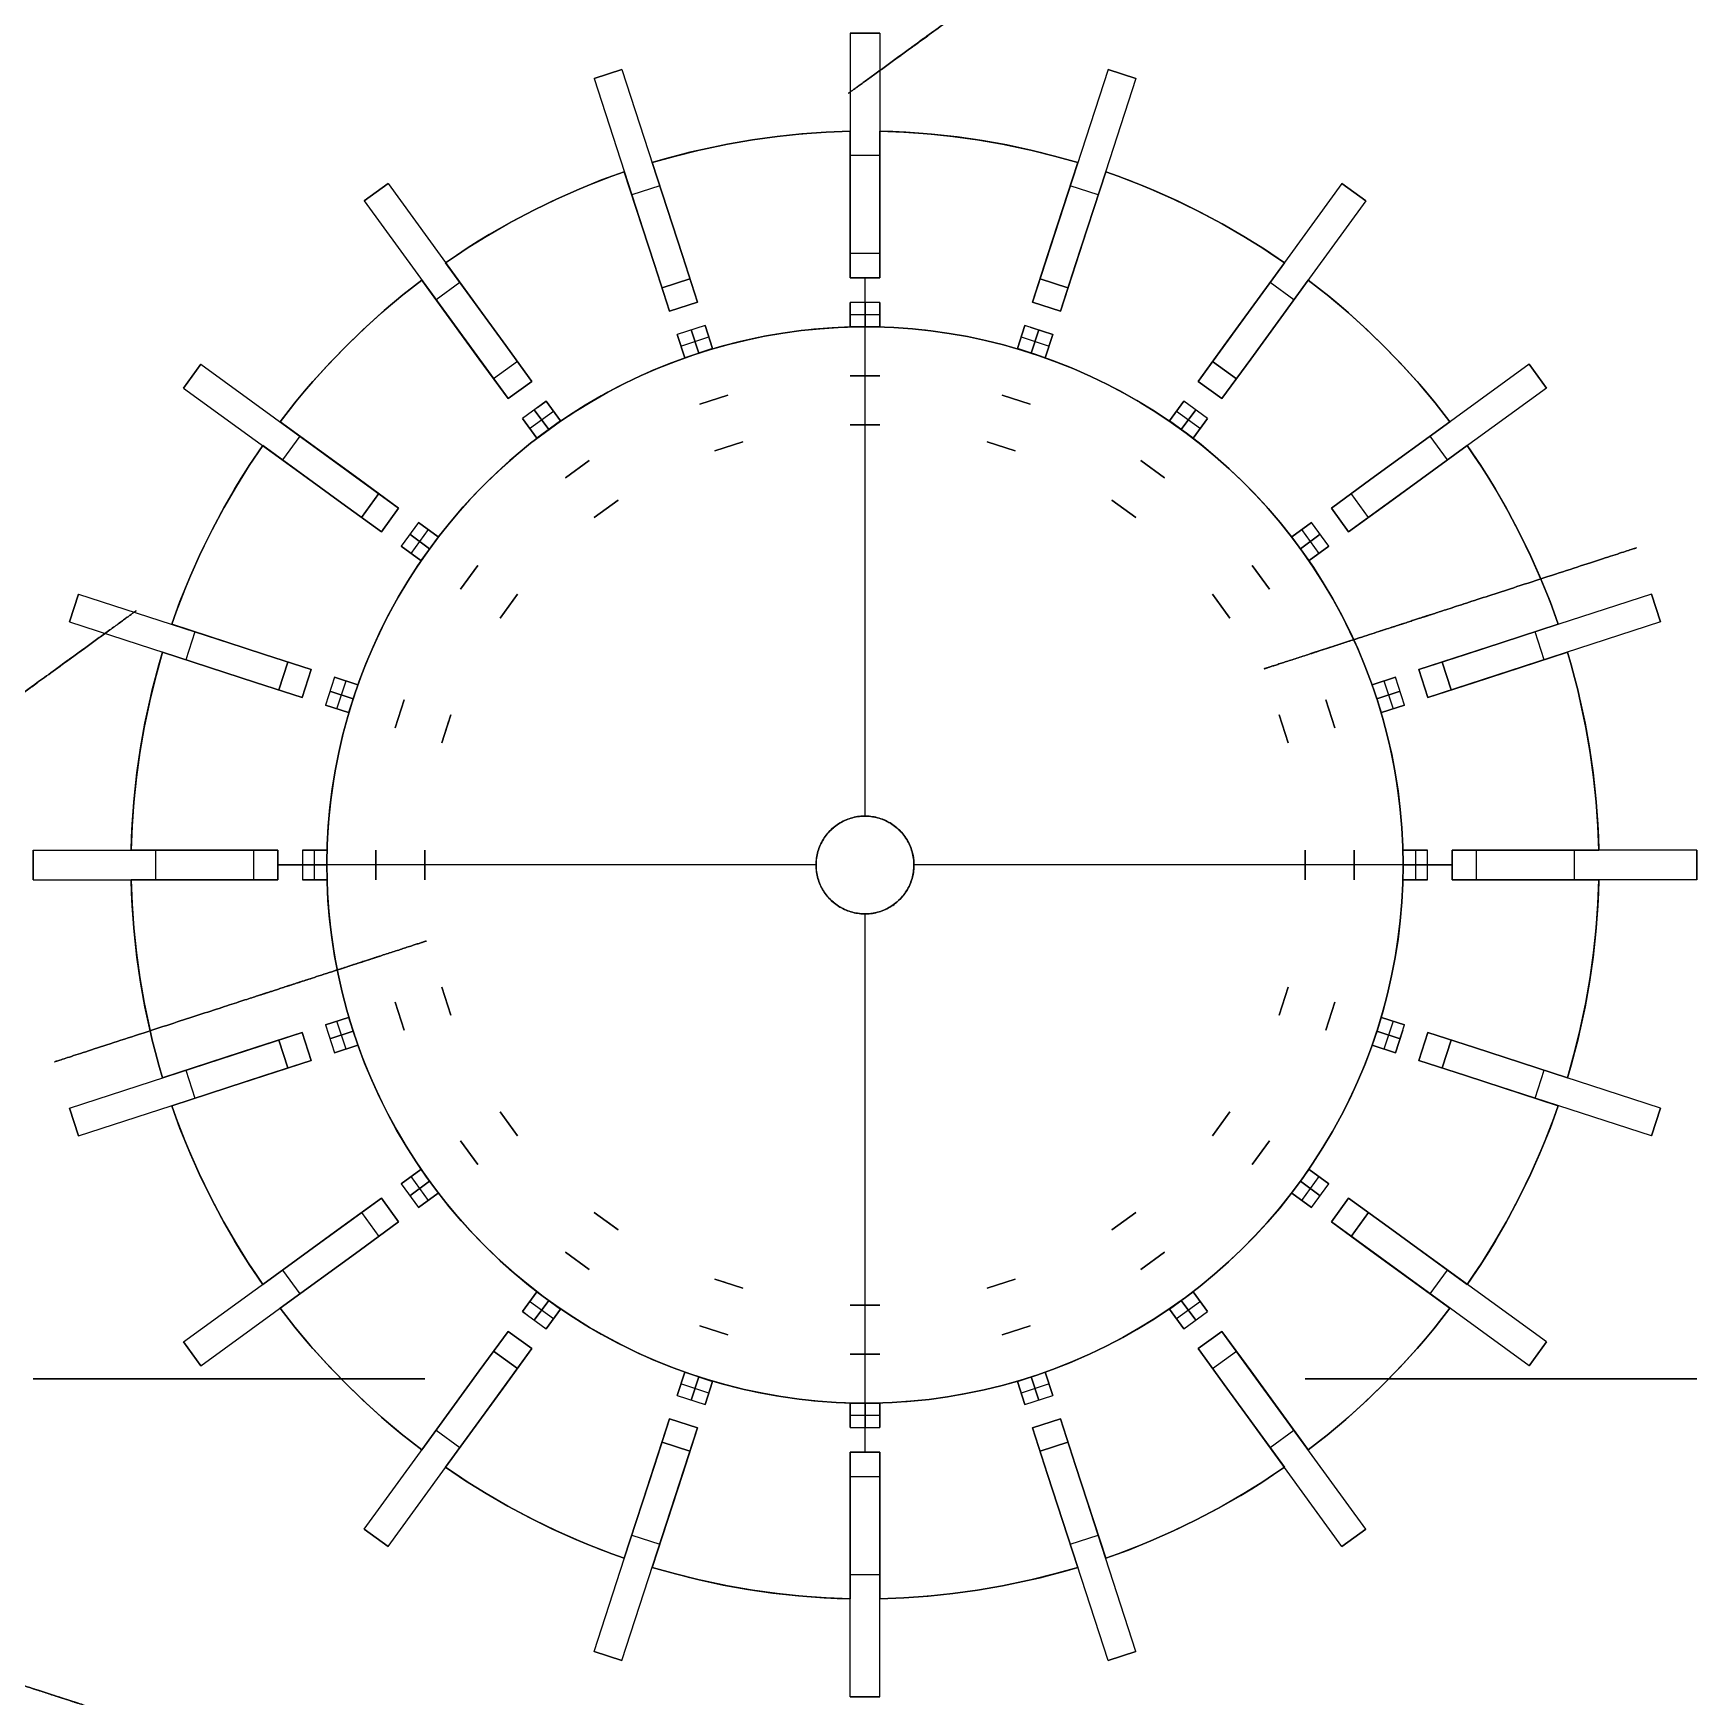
# Model space of a CAD drawing. Header units: millimetres. Extents: x 390 to 1070, y -130 to 550.
import ezdxf

# ---------------------------------------------------------------- set-up
doc = ezdxf.new("R2010")
doc.units = ezdxf.units.MM

msp = doc.modelspace()

# ---------------------------------------------------------------- linework, layer by layer
at = {"extrusion": (1, 0, 0)}
for points in [[(550, -338.01), (550, 161.99)], [(550, 161.99), (549.97, 163.7), (549.88, 165.41), (549.74, 167.11), (549.53, 168.8), (549.27, 170.49), (548.95, 172.17), (548.58, 173.83), (548.15, 175.48), (547.66, 177.12), (547.11, 178.74), (546.51, 180.34), (545.86, 181.92), (545.15, 183.47), (544.39, 185), (543.58, 186.5), (542.72, 187.97), (541.81, 189.42), (540.85, 190.83), (539.84, 192.21), (538.79, 193.55), (537.69, 194.86), (536.54, 196.12), (535.36, 197.35), (534.13, 198.54), (532.86, 199.68), (531.55, 200.78), (530.21, 201.84), (528.83, 202.84), (527.42, 203.8), (525.98, 204.72), (524.51, 205.58), (523, 206.39), (521.47, 207.15), (519.92, 207.86), (518.34, 208.51), (516.74, 209.11), (515.13, 209.65), (513.49, 210.14), (511.84, 210.57), (510.17, 210.95), (508.5, 211.27), (506.81, 211.53), (505.11, 211.73), (503.41, 211.88), (501.71, 211.97), (500, 211.99)], [(500, -388.01), (501.71, -387.98), (503.41, -387.89), (505.11, -387.74), (506.81, -387.54), (508.5, -387.28), (510.17, -386.96), (511.84, -386.58), (513.49, -386.15), (515.13, -385.66), (516.74, -385.12), (518.34, -384.52), (519.92, -383.87), (521.47, -383.16), (523, -382.4), (524.51, -381.59), (525.98, -380.73), (527.42, -379.81), (528.83, -378.85), (530.21, -377.85), (531.55, -376.79), (532.86, -375.69), (534.13, -374.55), (535.36, -373.36), (536.54, -372.13), (537.69, -370.87), (538.79, -369.56), (539.84, -368.22), (540.85, -366.84), (541.81, -365.43), (542.72, -363.98), (543.58, -362.51), (544.39, -361.01), (545.15, -359.48), (545.86, -357.93), (546.51, -356.35), (547.11, -354.75), (547.66, -353.13), (548.15, -351.49), (548.58, -349.84), (548.95, -348.18), (549.27, -346.5), (549.53, -344.81), (549.74, -343.12), (549.88, -341.42), (549.97, -339.71), (550, -338.01)], [(550, 161.99), (549.97, 163.7), (549.88, 165.41), (549.74, 167.11), (549.53, 168.8), (549.27, 170.49), (548.95, 172.17), (548.58, 173.83), (548.15, 175.48), (547.66, 177.12), (547.11, 178.74), (546.51, 180.34), (545.86, 181.92), (545.15, 183.47), (544.39, 185), (543.58, 186.5), (542.72, 187.97), (541.81, 189.42), (540.85, 190.83), (539.84, 192.21), (538.79, 193.55), (537.69, 194.86), (536.54, 196.12), (535.36, 197.35), (534.13, 198.54), (532.86, 199.68), (531.55, 200.78), (530.21, 201.84), (528.83, 202.84), (527.42, 203.8), (525.98, 204.72), (524.51, 205.58), (523, 206.39), (521.47, 207.15), (519.92, 207.86), (518.34, 208.51), (516.74, 209.11), (515.13, 209.65), (513.49, 210.14), (511.84, 210.57), (510.17, 210.95), (508.5, 211.27), (506.81, 211.53), (505.11, 211.73), (503.41, 211.88), (501.71, 211.97), (500, 211.99)], [(550, -338.01), (550, 161.99)], [(500, -388.01), (501.71, -387.98), (503.41, -387.89), (505.11, -387.74), (506.81, -387.54), (508.5, -387.28), (510.17, -386.96), (511.84, -386.58), (513.49, -386.15), (515.13, -385.66), (516.74, -385.12), (518.34, -384.52), (519.92, -383.87), (521.47, -383.16), (523, -382.4), (524.51, -381.59), (525.98, -380.73), (527.42, -379.81), (528.83, -378.85), (530.21, -377.85), (531.55, -376.79), (532.86, -375.69), (534.13, -374.55), (535.36, -373.36), (536.54, -372.13), (537.69, -370.87), (538.79, -369.56), (539.84, -368.22), (540.85, -366.84), (541.81, -365.43), (542.72, -363.98), (543.58, -362.51), (544.39, -361.01), (545.15, -359.48), (545.86, -357.93), (546.51, -356.35), (547.11, -354.75), (547.66, -353.13), (548.15, -351.49), (548.58, -349.84), (548.95, -348.18), (549.27, -346.5), (549.53, -344.81), (549.74, -343.12), (549.88, -341.42), (549.97, -339.71), (550, -338.01)], [(500, 211.99), (501.71, 211.97), (503.41, 211.88), (505.11, 211.73), (506.81, 211.53), (508.5, 211.27), (510.17, 210.95), (511.84, 210.57), (513.49, 210.14), (515.13, 209.65), (516.74, 209.11), (518.34, 208.51), (519.92, 207.86), (521.47, 207.15), (523, 206.39), (524.51, 205.58), (525.98, 204.72), (527.42, 203.8), (528.83, 202.84), (530.21, 201.84), (531.55, 200.78), (532.86, 199.68), (534.13, 198.54), (535.36, 197.35), (536.54, 196.12), (537.69, 194.86), (538.79, 193.55), (539.84, 192.21), (540.85, 190.83), (541.81, 189.42), (542.72, 187.97), (543.58, 186.5), (544.39, 185), (545.15, 183.47), (545.86, 181.92), (546.51, 180.34), (547.11, 178.74), (547.66, 177.12), (548.15, 175.48), (548.58, 173.83), (548.95, 172.17), (549.27, 170.49), (549.53, 168.8), (549.74, 167.11), (549.88, 165.41), (549.97, 163.7), (550, 161.99)], [(550, 161.99), (550, -338.01)], [(550, -338.01), (549.97, -339.71), (549.88, -341.42), (549.74, -343.12), (549.53, -344.81), (549.27, -346.5), (548.95, -348.18), (548.58, -349.84), (548.15, -351.49), (547.66, -353.13), (547.11, -354.75), (546.51, -356.35), (545.86, -357.93), (545.15, -359.48), (544.39, -361.01), (543.58, -362.51), (542.72, -363.98), (541.81, -365.43), (540.85, -366.84), (539.84, -368.22), (538.79, -369.56), (537.69, -370.87), (536.54, -372.13), (535.36, -373.36), (534.13, -374.55), (532.86, -375.69), (531.55, -376.79), (530.21, -377.85), (528.83, -378.85), (527.42, -379.81), (525.98, -380.73), (524.51, -381.59), (523, -382.4), (521.47, -383.16), (519.92, -383.87), (518.34, -384.52), (516.74, -385.12), (515.13, -385.66), (513.49, -386.15), (511.84, -386.58), (510.17, -386.96), (508.5, -387.28), (506.81, -387.54), (505.11, -387.74), (503.41, -387.89), (501.71, -387.98), (500, -388.01)], [(531.51, -338.01), (531.51, 161.99)], [(533.36, -338.01), (533.36, 161.99)], [(535.21, 161.99), (535.21, -338.01)], [(535.21, -338.01), (535.21, 161.99)], [(533.36, -338.01), (533.36, 161.99)], [(531.51, 161.99), (531.51, -338.01)], [(509.94, -12.01), (509.94, 0)], [(509.94, 79.99), (509.94, 91.99)], [(509.94, -268), (509.94, -256)], [(509.94, -12.01), (509.94, 0)], [(509.94, 79.99), (509.94, 91.99)], [(509.94, -268), (509.94, -256)], [(497.11, -12.01), (497.11, 0)], [(497.11, 79.99), (497.11, 91.99)], [(497.11, -268), (497.11, -256)], [(500, 211.99), (498.63, 212.02), (497.27, 212.09), (495.91, 212.2), (494.55, 212.37), (493.2, 212.58), (491.86, 212.83), (490.53, 213.13), (489.21, 213.48), (487.9, 213.87), (486.6, 214.3), (485.33, 214.78), (484.06, 215.31), (482.82, 215.87), (481.6, 216.48), (480.4, 217.13), (479.22, 217.82), (478.06, 218.55), (476.93, 219.32), (475.83, 220.12), (474.76, 220.97), (473.71, 221.85), (472.7, 222.76), (471.72, 223.71), (470.77, 224.69), (469.85, 225.71), (468.97, 226.75), (468.13, 227.83), (467.32, 228.93), (466.55, 230.06), (465.82, 231.21), (465.13, 232.39), (464.48, 233.59), (463.88, 234.82), (463.31, 236.06), (462.79, 237.32), (462.31, 238.6), (461.87, 239.89), (461.48, 241.2), (461.14, 242.52), (460.84, 243.86), (460.58, 245.2), (460.37, 246.55), (460.21, 247.9), (460.09, 249.27), (460.02, 250.63), (460, 251.99)], [(460, -428.01), (460.02, -426.64), (460.09, -425.28), (460.21, -423.91), (460.37, -422.56), (460.58, -421.21), (460.84, -419.87), (461.14, -418.53), (461.48, -417.21), (461.87, -415.9), (462.31, -414.61), (462.79, -413.33), (463.31, -412.07), (463.88, -410.83), (464.48, -409.6), (465.13, -408.4), (465.82, -407.22), (466.55, -406.07), (467.32, -404.94), (468.13, -403.84), (468.97, -402.76), (469.85, -401.72), (470.77, -400.7), (471.72, -399.72), (472.7, -398.77), (473.71, -397.86), (474.76, -396.98), (475.83, -396.13), (476.93, -395.33), (478.06, -394.56), (479.22, -393.83), (480.4, -393.14), (481.6, -392.49), (482.82, -391.88), (484.06, -391.32), (485.33, -390.79), (486.6, -390.31), (487.9, -389.88), (489.21, -389.49), (490.53, -389.14), (491.86, -388.84), (493.2, -388.59), (494.55, -388.38), (495.91, -388.21), (497.27, -388.1), (498.63, -388.03), (500, -388.01)], [(460, 251.99), (460.02, 250.63), (460.09, 249.27), (460.21, 247.9), (460.37, 246.55), (460.58, 245.2), (460.84, 243.86), (461.14, 242.52), (461.48, 241.2), (461.87, 239.89), (462.31, 238.6), (462.79, 237.32), (463.31, 236.06), (463.88, 234.82), (464.48, 233.59), (465.13, 232.39), (465.82, 231.21), (466.55, 230.06), (467.32, 228.93), (468.13, 227.83), (468.97, 226.75), (469.85, 225.71), (470.77, 224.69), (471.72, 223.71), (472.7, 222.76), (473.71, 221.85), (474.76, 220.97), (475.83, 220.12), (476.93, 219.32), (478.06, 218.55), (479.22, 217.82), (480.4, 217.13), (481.6, 216.48), (482.82, 215.87), (484.06, 215.31), (485.33, 214.78), (486.6, 214.3), (487.9, 213.87), (489.21, 213.48), (490.53, 213.13), (491.86, 212.83), (493.2, 212.58), (494.55, 212.37), (495.91, 212.2), (497.27, 212.09), (498.63, 212.02), (500, 211.99)], [(500, -388.01), (498.63, -388.03), (497.27, -388.1), (495.91, -388.21), (494.55, -388.38), (493.2, -388.59), (491.86, -388.84), (490.53, -389.14), (489.21, -389.49), (487.9, -389.88), (486.6, -390.31), (485.33, -390.79), (484.06, -391.32), (482.82, -391.88), (481.6, -392.49), (480.4, -393.14), (479.22, -393.83), (478.06, -394.56), (476.93, -395.33), (475.83, -396.13), (474.76, -396.98), (473.71, -397.86), (472.7, -398.77), (471.72, -399.72), (470.77, -400.7), (469.85, -401.72), (468.97, -402.76), (468.13, -403.84), (467.32, -404.94), (466.55, -406.07), (465.82, -407.22), (465.13, -408.4), (464.48, -409.6), (463.88, -410.83), (463.31, -412.07), (462.79, -413.33), (462.31, -414.61), (461.87, -415.9), (461.48, -417.21), (461.14, -418.53), (460.84, -419.87), (460.58, -421.21), (460.37, -422.56), (460.21, -423.91), (460.09, -425.28), (460.02, -426.64), (460, -428.01)], [(460, 251.99), (460.02, 250.63), (460.09, 249.27), (460.21, 247.9), (460.37, 246.55), (460.58, 245.2), (460.84, 243.86), (461.14, 242.52), (461.48, 241.2), (461.87, 239.89), (462.31, 238.6), (462.79, 237.32), (463.31, 236.06), (463.88, 234.82), (464.48, 233.59), (465.13, 232.39), (465.82, 231.21), (466.55, 230.06), (467.32, 228.93), (468.13, 227.83), (468.97, 226.75), (469.85, 225.71), (470.77, 224.69), (471.72, 223.71), (472.7, 222.76), (473.71, 221.85), (474.76, 220.97), (475.83, 220.12), (476.93, 219.32), (478.06, 218.55), (479.22, 217.82), (480.4, 217.13), (481.6, 216.48), (482.82, 215.87), (484.06, 215.31), (485.33, 214.78), (486.6, 214.3), (487.9, 213.87), (489.21, 213.48), (490.53, 213.13), (491.86, 212.83), (493.2, 212.58), (494.55, 212.37), (495.91, 212.2), (497.27, 212.09), (498.63, 212.02), (500, 211.99)], [(500, -388.01), (498.63, -388.03), (497.27, -388.1), (495.91, -388.21), (494.55, -388.38), (493.2, -388.59), (491.86, -388.84), (490.53, -389.14), (489.21, -389.49), (487.9, -389.88), (486.6, -390.31), (485.33, -390.79), (484.06, -391.32), (482.82, -391.88), (481.6, -392.49), (480.4, -393.14), (479.22, -393.83), (478.06, -394.56), (476.93, -395.33), (475.83, -396.13), (474.76, -396.98), (473.71, -397.86), (472.7, -398.77), (471.72, -399.72), (470.77, -400.7), (469.85, -401.72), (468.97, -402.76), (468.13, -403.84), (467.32, -404.94), (466.55, -406.07), (465.82, -407.22), (465.13, -408.4), (464.48, -409.6), (463.88, -410.83), (463.31, -412.07), (462.79, -413.33), (462.31, -414.61), (461.87, -415.9), (461.48, -417.21), (461.14, -418.53), (460.84, -419.87), (460.58, -421.21), (460.37, -422.56), (460.21, -423.91), (460.09, -425.28), (460.02, -426.64), (460, -428.01)], [(497.11, -12.01), (497.11, 0)], [(497.11, 79.99), (497.11, 91.99)], [(497.11, -268), (497.11, -256)], [(493.41, -12.01), (493.41, 0)], [(493.41, 79.99), (493.41, 91.99)], [(493.41, -268), (493.41, -256)], [(493.41, -12.01), (493.41, 0)], [(493.41, 79.99), (493.41, 91.99)], [(493.41, -268), (493.41, -256)], [(485.07, -338.01), (485.07, 161.99)], [(488.59, 161.99), (488.59, -338.01)], [(488.59, -338.01), (488.59, 161.99)], [(485.07, -338.01), (485.07, 161.99)], [(481.54, -338.01), (481.54, 161.99)], [(481.54, 161.99), (481.54, -338.01)], [(470, 225.54), (470, 91.99)], [(470, 79.99), (470, 0)], [(470, -12.01), (470, -256)], [(470, -268), (470, -401.55)], [(470, 225.54), (470, 91.99)], [(470, 79.99), (470, 0)], [(470, -12.01), (470, -256)], [(470, -268), (470, -401.55)], [(456.18, -12.01), (456.18, 0)], [(456.18, 79.99), (456.18, 91.99)], [(456.18, -268), (456.18, -256)], [(459.13, 225.54), (459.13, 91.99)], [(459.13, 79.99), (459.13, 0)], [(459.13, -12.01), (459.13, -256)], [(459.13, -268), (459.13, -401.55)], [(460, 251.99), (459.99, 252.68), (459.95, 253.36), (459.9, 254.04), (459.81, 254.72), (459.71, 255.39), (459.58, 256.06), (459.43, 256.73), (459.26, 257.39), (459.06, 258.05), (458.85, 258.69), (458.61, 259.33), (458.34, 259.96), (458.06, 260.58), (457.76, 261.2), (457.43, 261.8), (457.09, 262.39), (456.72, 262.96), (456.34, 263.53), (455.94, 264.08), (455.51, 264.62), (455.07, 265.14), (454.62, 265.65), (454.14, 266.14), (453.65, 266.61), (453.14, 267.07), (452.62, 267.51), (452.08, 267.93), (451.53, 268.33), (450.97, 268.72), (450.39, 269.08), (449.8, 269.43), (449.2, 269.75), (448.59, 270.06), (447.97, 270.34), (447.34, 270.6), (446.7, 270.84), (446.05, 271.06), (445.4, 271.25), (444.74, 271.43), (444.07, 271.58), (443.4, 271.7), (442.72, 271.81), (442.05, 271.89), (441.36, 271.95), (440.68, 271.98), (440, 271.99)], [(440, -448.01), (440.68, -447.99), (441.36, -447.96), (442.05, -447.9), (442.72, -447.82), (443.4, -447.71), (444.07, -447.59), (444.74, -447.44), (445.4, -447.26), (446.05, -447.07), (446.7, -446.85), (447.34, -446.61), (447.97, -446.35), (448.59, -446.07), (449.2, -445.76), (449.8, -445.44), (450.39, -445.09), (450.97, -444.73), (451.53, -444.34), (452.08, -443.94), (452.62, -443.52), (453.14, -443.08), (453.65, -442.62), (454.14, -442.15), (454.62, -441.66), (455.07, -441.15), (455.51, -440.63), (455.94, -440.09), (456.34, -439.54), (456.72, -438.97), (457.09, -438.4), (457.43, -437.81), (457.76, -437.21), (458.06, -436.59), (458.34, -435.97), (458.61, -435.34), (458.85, -434.7), (459.06, -434.06), (459.26, -433.4), (459.43, -432.74), (459.58, -432.07), (459.71, -431.4), (459.81, -430.73), (459.9, -430.05), (459.95, -429.37), (459.99, -428.69), (460, -428.01)], [(460, 251.99), (459.99, 252.68), (459.95, 253.36), (459.9, 254.04), (459.81, 254.72), (459.71, 255.39), (459.58, 256.06), (459.43, 256.73), (459.26, 257.39), (459.06, 258.05), (458.85, 258.69), (458.61, 259.33), (458.34, 259.96), (458.06, 260.58), (457.76, 261.2), (457.43, 261.8), (457.09, 262.39), (456.72, 262.96), (456.34, 263.53), (455.94, 264.08), (455.51, 264.62), (455.07, 265.14), (454.62, 265.65), (454.14, 266.14), (453.65, 266.61), (453.14, 267.07), (452.62, 267.51), (452.08, 267.93), (451.53, 268.33), (450.97, 268.72), (450.39, 269.08), (449.8, 269.43), (449.2, 269.75), (448.59, 270.06), (447.97, 270.34), (447.34, 270.6), (446.7, 270.84), (446.05, 271.06), (445.4, 271.25), (444.74, 271.43), (444.07, 271.58), (443.4, 271.7), (442.72, 271.81), (442.05, 271.89), (441.36, 271.95), (440.68, 271.98), (440, 271.99)], [(440, -448.01), (440.68, -447.99), (441.36, -447.96), (442.05, -447.9), (442.72, -447.82), (443.4, -447.71), (444.07, -447.59), (444.74, -447.44), (445.4, -447.26), (446.05, -447.07), (446.7, -446.85), (447.34, -446.61), (447.97, -446.35), (448.59, -446.07), (449.2, -445.76), (449.8, -445.44), (450.39, -445.09), (450.97, -444.73), (451.53, -444.34), (452.08, -443.94), (452.62, -443.52), (453.14, -443.08), (453.65, -442.62), (454.14, -442.15), (454.62, -441.66), (455.07, -441.15), (455.51, -440.63), (455.94, -440.09), (456.34, -439.54), (456.72, -438.97), (457.09, -438.4), (457.43, -437.81), (457.76, -437.21), (458.06, -436.59), (458.34, -435.97), (458.61, -435.34), (458.85, -434.7), (459.06, -434.06), (459.26, -433.4), (459.43, -432.74), (459.58, -432.07), (459.71, -431.4), (459.81, -430.73), (459.9, -430.05), (459.95, -429.37), (459.99, -428.69), (460, -428.01)], [(440, 271.99), (440.68, 271.98), (441.36, 271.95), (442.05, 271.89), (442.72, 271.81), (443.4, 271.7), (444.07, 271.58), (444.74, 271.43), (445.4, 271.25), (446.05, 271.06), (446.7, 270.84), (447.34, 270.6), (447.97, 270.34), (448.59, 270.06), (449.2, 269.75), (449.8, 269.43), (450.39, 269.08), (450.97, 268.72), (451.53, 268.33), (452.08, 267.93), (452.62, 267.51), (453.14, 267.07), (453.65, 266.61), (454.14, 266.14), (454.62, 265.65), (455.07, 265.14), (455.51, 264.62), (455.94, 264.08), (456.34, 263.53), (456.72, 262.96), (457.09, 262.39), (457.43, 261.8), (457.76, 261.2), (458.06, 260.58), (458.34, 259.96), (458.61, 259.33), (458.85, 258.69), (459.06, 258.05), (459.26, 257.39), (459.43, 256.73), (459.58, 256.06), (459.71, 255.39), (459.81, 254.72), (459.9, 254.04), (459.95, 253.36), (459.99, 252.68), (460, 251.99)], [(460, -428.01), (459.99, -428.69), (459.95, -429.37), (459.9, -430.05), (459.81, -430.73), (459.71, -431.4), (459.58, -432.07), (459.43, -432.74), (459.26, -433.4), (459.06, -434.06), (458.85, -434.7), (458.61, -435.34), (458.34, -435.97), (458.06, -436.59), (457.76, -437.21), (457.43, -437.81), (457.09, -438.4), (456.72, -438.97), (456.34, -439.54), (455.94, -440.09), (455.51, -440.63), (455.07, -441.15), (454.62, -441.66), (454.14, -442.15), (453.65, -442.62), (453.14, -443.08), (452.62, -443.52), (452.08, -443.94), (451.53, -444.34), (450.97, -444.73), (450.39, -445.09), (449.8, -445.44), (449.2, -445.76), (448.59, -446.07), (447.97, -446.35), (447.34, -446.61), (446.7, -446.85), (446.05, -447.07), (445.4, -447.26), (444.74, -447.44), (444.07, -447.59), (443.4, -447.71), (442.72, -447.82), (442.05, -447.9), (441.36, -447.96), (440.68, -447.99), (440, -448.01)], [(459.13, 225.54), (459.13, 91.99)], [(459.13, 79.99), (459.13, 0)], [(459.13, -12.01), (459.13, -256)], [(459.13, -268), (459.13, -401.55)], [(456.18, -12.01), (456.18, 0)], [(456.18, 79.99), (456.18, 91.99)], [(456.18, -268), (456.18, -256)], [(449.13, -12.01), (449.13, 0)], [(449.13, 79.99), (449.13, 91.99)], [(449.13, -268), (449.13, -256)], [(455.42, 225.54), (455.42, 91.99)], [(455.42, 79.99), (455.42, 0)], [(455.42, -12.01), (455.42, -256)], [(455.42, -268), (455.42, -401.55)], [(450, -268), (450, -288.01)], [(450, -12.01), (450, -256)], [(450, 79.99), (450, 0)], [(450, 111.99), (450, 91.99)], [(450, -288.01), (449.98, -289.37), (449.91, -290.73), (449.79, -292.1), (449.63, -293.45), (449.42, -294.8), (449.16, -296.14), (448.86, -297.48), (448.52, -298.8), (448.13, -300.11), (447.69, -301.4), (447.21, -302.68), (446.69, -303.94), (446.12, -305.18), (445.52, -306.41), (444.87, -307.61), (444.18, -308.79), (443.45, -309.94), (442.68, -311.07), (441.87, -312.17), (441.03, -313.25), (440.15, -314.29), (439.23, -315.31), (438.28, -316.29), (437.3, -317.24), (436.29, -318.15), (435.24, -319.03), (434.17, -319.88), (433.07, -320.68), (431.94, -321.45), (430.78, -322.18), (429.6, -322.87), (428.4, -323.52), (427.18, -324.13), (425.94, -324.69), (424.67, -325.22), (423.4, -325.7), (422.1, -326.13), (420.79, -326.52), (419.47, -326.87), (418.14, -327.17), (416.8, -327.42), (415.45, -327.63), (414.09, -327.8), (412.73, -327.91), (411.37, -327.98), (410, -328.01)], [(410, 151.99), (411.37, 151.97), (412.73, 151.9), (414.09, 151.79), (415.45, 151.62), (416.8, 151.41), (418.14, 151.16), (419.47, 150.86), (420.79, 150.51), (422.1, 150.12), (423.4, 149.69), (424.67, 149.21), (425.94, 148.68), (427.18, 148.12), (428.4, 147.51), (429.6, 146.86), (430.78, 146.17), (431.94, 145.44), (433.07, 144.67), (434.17, 143.87), (435.24, 143.02), (436.29, 142.14), (437.3, 141.23), (438.28, 140.28), (439.23, 139.3), (440.15, 138.28), (441.03, 137.24), (441.87, 136.16), (442.68, 135.06), (443.45, 133.93), (444.18, 132.78), (444.87, 131.6), (445.52, 130.4), (446.12, 129.17), (446.69, 127.93), (447.21, 126.67), (447.69, 125.39), (448.13, 124.1), (448.52, 122.79), (448.86, 121.47), (449.16, 120.13), (449.42, 118.79), (449.63, 117.44), (449.79, 116.09), (449.91, 114.72), (449.98, 113.36), (450, 111.99)], [(410, -328.01), (411.37, -327.98), (412.73, -327.91), (414.09, -327.8), (415.45, -327.63), (416.8, -327.42), (418.14, -327.17), (419.47, -326.87), (420.79, -326.52), (422.1, -326.13), (423.4, -325.7), (424.67, -325.22), (425.94, -324.69), (427.18, -324.13), (428.4, -323.52), (429.6, -322.87), (430.78, -322.18), (431.94, -321.45), (433.07, -320.68), (434.17, -319.88), (435.24, -319.03), (436.29, -318.15), (437.3, -317.24), (438.28, -316.29), (439.23, -315.31), (440.15, -314.29), (441.03, -313.25), (441.87, -312.17), (442.68, -311.07), (443.45, -309.94), (444.18, -308.79), (444.87, -307.61), (445.52, -306.41), (446.12, -305.18), (446.69, -303.94), (447.21, -302.68), (447.69, -301.4), (448.13, -300.11), (448.52, -298.8), (448.86, -297.48), (449.16, -296.14), (449.42, -294.8), (449.63, -293.45), (449.79, -292.1), (449.91, -290.73), (449.98, -289.37), (450, -288.01)], [(450, -268), (450, -288.01)], [(450, -12.01), (450, -256)], [(450, 79.99), (450, 0)], [(450, 111.99), (450, 91.99)], [(450, 111.99), (449.98, 113.36), (449.91, 114.72), (449.79, 116.09), (449.63, 117.44), (449.42, 118.79), (449.16, 120.13), (448.86, 121.47), (448.52, 122.79), (448.13, 124.1), (447.69, 125.39), (447.21, 126.67), (446.69, 127.93), (446.12, 129.17), (445.52, 130.4), (444.87, 131.6), (444.18, 132.78), (443.45, 133.93), (442.68, 135.06), (441.87, 136.16), (441.03, 137.24), (440.15, 138.28), (439.23, 139.3), (438.28, 140.28), (437.3, 141.23), (436.29, 142.14), (435.24, 143.02), (434.17, 143.87), (433.07, 144.67), (431.94, 145.44), (430.78, 146.17), (429.6, 146.86), (428.4, 147.51), (427.18, 148.12), (425.94, 148.68), (424.67, 149.21), (423.4, 149.69), (422.1, 150.12), (420.79, 150.51), (419.47, 150.86), (418.14, 151.16), (416.8, 151.41), (415.45, 151.62), (414.09, 151.79), (412.73, 151.9), (411.37, 151.97), (410, 151.99)], [(410, -328.01), (411.37, -327.98), (412.73, -327.91), (414.09, -327.8), (415.45, -327.63), (416.8, -327.42), (418.14, -327.17), (419.47, -326.87), (420.79, -326.52), (422.1, -326.13), (423.4, -325.7), (424.67, -325.22), (425.94, -324.69), (427.18, -324.13), (428.4, -323.52), (429.6, -322.87), (430.78, -322.18), (431.94, -321.45), (433.07, -320.68), (434.17, -319.88), (435.24, -319.03), (436.29, -318.15), (437.3, -317.24), (438.28, -316.29), (439.23, -315.31), (440.15, -314.29), (441.03, -313.25), (441.87, -312.17), (442.68, -311.07), (443.45, -309.94), (444.18, -308.79), (444.87, -307.61), (445.52, -306.41), (446.12, -305.18), (446.69, -303.94), (447.21, -302.68), (447.69, -301.4), (448.13, -300.11), (448.52, -298.8), (448.86, -297.48), (449.16, -296.14), (449.42, -294.8), (449.63, -293.45), (449.79, -292.1), (449.91, -290.73), (449.98, -289.37), (450, -288.01)], [(450, -288.01), (450, -268)], [(450, -256), (450, -12.01)], [(450, 0), (450, 79.99)], [(450, 91.99), (450, 111.99)], [(450, 111.99), (449.98, 113.36), (449.91, 114.72), (449.79, 116.09), (449.63, 117.44), (449.42, 118.79), (449.16, 120.13), (448.86, 121.47), (448.52, 122.79), (448.13, 124.1), (447.69, 125.39), (447.21, 126.67), (446.69, 127.93), (446.12, 129.17), (445.52, 130.4), (444.87, 131.6), (444.18, 132.78), (443.45, 133.93), (442.68, 135.06), (441.87, 136.16), (441.03, 137.24), (440.15, 138.28), (439.23, 139.3), (438.28, 140.28), (437.3, 141.23), (436.29, 142.14), (435.24, 143.02), (434.17, 143.87), (433.07, 144.67), (431.94, 145.44), (430.78, 146.17), (429.6, 146.86), (428.4, 147.51), (427.18, 148.12), (425.94, 148.68), (424.67, 149.21), (423.4, 149.69), (422.1, 150.12), (420.79, 150.51), (419.47, 150.86), (418.14, 151.16), (416.8, 151.41), (415.45, 151.62), (414.09, 151.79), (412.73, 151.9), (411.37, 151.97), (410, 151.99)], [(455.42, 225.54), (455.42, 91.99)], [(455.42, 79.99), (455.42, 0)], [(455.42, -12.01), (455.42, -256)], [(455.42, -268), (455.42, -401.55)], [(449.13, -12.01), (449.13, 0)], [(449.13, 79.99), (449.13, 91.99)], [(449.13, -268), (449.13, -256)], [(436.4, -268), (436.4, -288.01)], [(436.4, -12.01), (436.4, -256)], [(436.4, 79.99), (436.4, 0)], [(436.4, 111.99), (436.4, 91.99)], [(438.25, -268), (438.25, -288.01)], [(438.25, -12.01), (438.25, -256)], [(438.25, 79.99), (438.25, 0)], [(438.25, 111.99), (438.25, 91.99)], [(440.11, -288.01), (440.11, -268)], [(440.11, -256), (440.11, -12.01)], [(440.11, 0), (440.11, 79.99)], [(440.11, 91.99), (440.11, 111.99)], [(440.11, -268), (440.11, -288.01)], [(440.11, -12.01), (440.11, -256)], [(440.11, 79.99), (440.11, 0)], [(440.11, 111.99), (440.11, 91.99)], [(438.25, -268), (438.25, -288.01)], [(438.25, -12.01), (438.25, -256)], [(438.25, 79.99), (438.25, 0)], [(438.25, 111.99), (438.25, 91.99)], [(436.4, -288.01), (436.4, -268)], [(436.4, -256), (436.4, -12.01)], [(436.4, 0), (436.4, 79.99)], [(436.4, 91.99), (436.4, 111.99)], [(430, 271.99), (429.32, 271.98), (428.64, 271.95), (427.95, 271.89), (427.28, 271.81), (426.6, 271.7), (425.93, 271.58), (425.26, 271.43), (424.6, 271.25), (423.95, 271.06), (423.3, 270.84), (422.66, 270.6), (422.03, 270.34), (421.41, 270.06), (420.8, 269.75), (420.2, 269.43), (419.61, 269.08), (419.03, 268.72), (418.47, 268.33), (417.92, 267.93), (417.38, 267.51), (416.86, 267.07), (416.35, 266.61), (415.86, 266.14), (415.38, 265.65), (414.93, 265.14), (414.49, 264.62), (414.06, 264.08), (413.66, 263.53), (413.28, 262.96), (412.91, 262.39), (412.57, 261.8), (412.24, 261.2), (411.94, 260.58), (411.66, 259.96), (411.39, 259.33), (411.15, 258.69), (410.94, 258.05), (410.74, 257.39), (410.57, 256.73), (410.42, 256.06), (410.29, 255.39), (410.19, 254.72), (410.1, 254.04), (410.05, 253.36), (410.01, 252.68), (410, 251.99)], [(410, -428.01), (410.01, -428.69), (410.05, -429.37), (410.1, -430.05), (410.19, -430.73), (410.29, -431.4), (410.42, -432.07), (410.57, -432.74), (410.74, -433.4), (410.94, -434.06), (411.15, -434.7), (411.39, -435.34), (411.66, -435.97), (411.94, -436.59), (412.24, -437.21), (412.57, -437.81), (412.91, -438.4), (413.28, -438.97), (413.66, -439.54), (414.06, -440.09), (414.49, -440.63), (414.93, -441.15), (415.38, -441.66), (415.86, -442.15), (416.35, -442.62), (416.86, -443.08), (417.38, -443.52), (417.92, -443.94), (418.47, -444.34), (419.03, -444.73), (419.61, -445.09), (420.2, -445.44), (420.8, -445.76), (421.41, -446.07), (422.03, -446.35), (422.66, -446.61), (423.3, -446.85), (423.95, -447.07), (424.6, -447.26), (425.26, -447.44), (425.93, -447.59), (426.6, -447.71), (427.28, -447.82), (427.95, -447.9), (428.64, -447.96), (429.32, -447.99), (430, -448.01)], [(430, 271.99), (429.32, 271.98), (428.64, 271.95), (427.95, 271.89), (427.28, 271.81), (426.6, 271.7), (425.93, 271.58), (425.26, 271.43), (424.6, 271.25), (423.95, 271.06), (423.3, 270.84), (422.66, 270.6), (422.03, 270.34), (421.41, 270.06), (420.8, 269.75), (420.2, 269.43), (419.61, 269.08), (419.03, 268.72), (418.47, 268.33), (417.92, 267.93), (417.38, 267.51), (416.86, 267.07), (416.35, 266.61), (415.86, 266.14), (415.38, 265.65), (414.93, 265.14), (414.49, 264.62), (414.06, 264.08), (413.66, 263.53), (413.28, 262.96), (412.91, 262.39), (412.57, 261.8), (412.24, 261.2), (411.94, 260.58), (411.66, 259.96), (411.39, 259.33), (411.15, 258.69), (410.94, 258.05), (410.74, 257.39), (410.57, 256.73), (410.42, 256.06), (410.29, 255.39), (410.19, 254.72), (410.1, 254.04), (410.05, 253.36), (410.01, 252.68), (410, 251.99)], [(410, -428.01), (410.01, -428.69), (410.05, -429.37), (410.1, -430.05), (410.19, -430.73), (410.29, -431.4), (410.42, -432.07), (410.57, -432.74), (410.74, -433.4), (410.94, -434.06), (411.15, -434.7), (411.39, -435.34), (411.66, -435.97), (411.94, -436.59), (412.24, -437.21), (412.57, -437.81), (412.91, -438.4), (413.28, -438.97), (413.66, -439.54), (414.06, -440.09), (414.49, -440.63), (414.93, -441.15), (415.38, -441.66), (415.86, -442.15), (416.35, -442.62), (416.86, -443.08), (417.38, -443.52), (417.92, -443.94), (418.47, -444.34), (419.03, -444.73), (419.61, -445.09), (420.2, -445.44), (420.8, -445.76), (421.41, -446.07), (422.03, -446.35), (422.66, -446.61), (423.3, -446.85), (423.95, -447.07), (424.6, -447.26), (425.26, -447.44), (425.93, -447.59), (426.6, -447.71), (427.28, -447.82), (427.95, -447.9), (428.64, -447.96), (429.32, -447.99), (430, -448.01)], [(430, 79.99), (430, 92)], [(430, -268.01), (430, -256)], [(410, 251.99), (410.01, 252.68), (410.05, 253.36), (410.1, 254.04), (410.19, 254.72), (410.29, 255.39), (410.42, 256.06), (410.57, 256.73), (410.74, 257.39), (410.94, 258.05), (411.15, 258.69), (411.39, 259.33), (411.66, 259.96), (411.94, 260.58), (412.24, 261.2), (412.57, 261.8), (412.91, 262.39), (413.28, 262.96), (413.66, 263.53), (414.06, 264.08), (414.49, 264.62), (414.93, 265.14), (415.38, 265.65), (415.86, 266.14), (416.35, 266.61), (416.86, 267.07), (417.38, 267.51), (417.92, 267.93), (418.47, 268.33), (419.03, 268.72), (419.61, 269.08), (420.2, 269.43), (420.8, 269.75), (421.41, 270.06), (422.03, 270.34), (422.66, 270.6), (423.3, 270.84), (423.95, 271.06), (424.6, 271.25), (425.26, 271.43), (425.93, 271.58), (426.6, 271.7), (427.28, 271.81), (427.95, 271.89), (428.64, 271.95), (429.32, 271.98), (430, 271.99)], [(430, -448.01), (429.32, -447.99), (428.64, -447.96), (427.95, -447.9), (427.28, -447.82), (426.6, -447.71), (425.93, -447.59), (425.26, -447.44), (424.6, -447.26), (423.95, -447.07), (423.3, -446.85), (422.66, -446.61), (422.03, -446.35), (421.41, -446.07), (420.8, -445.76), (420.2, -445.44), (419.61, -445.09), (419.03, -444.73), (418.47, -444.34), (417.92, -443.94), (417.38, -443.52), (416.86, -443.08), (416.35, -442.62), (415.86, -442.15), (415.38, -441.66), (414.93, -441.15), (414.49, -440.63), (414.06, -440.09), (413.66, -439.54), (413.28, -438.97), (412.91, -438.4), (412.57, -437.81), (412.24, -437.21), (411.94, -436.59), (411.66, -435.97), (411.39, -435.34), (411.15, -434.7), (410.94, -434.06), (410.74, -433.4), (410.57, -432.74), (410.42, -432.07), (410.29, -431.4), (410.19, -430.73), (410.1, -430.05), (410.05, -429.37), (410.01, -428.69), (410, -428.01)], [(423.87, 225.54), (423.87, 91.99)], [(423.87, 79.99), (423.87, 0)], [(423.87, -12.01), (423.87, -256)], [(423.87, -268), (423.87, -401.55)], [(423.87, 225.54), (423.87, 91.99)], [(423.87, 79.99), (423.87, 0)], [(423.87, -12.01), (423.87, -256)], [(423.87, -268), (423.87, -401.55)], [(416.82, 225.54), (416.82, 91.99)], [(416.82, 79.99), (416.82, 0)], [(416.82, -12.01), (416.82, -256)], [(416.82, -268), (416.82, -401.55)], [(416.82, 225.54), (416.82, 91.99)], [(416.82, 79.99), (416.82, 0)], [(416.82, -12.01), (416.82, -256)], [(416.82, -268), (416.82, -401.55)], [(410, 251.99), (410, 241.99)], [(410, -418.01), (410, -428.01)], [(410, -328.01), (409.32, -328.02), (408.64, -328.05), (407.95, -328.11), (407.28, -328.19), (406.6, -328.3), (405.93, -328.42), (405.26, -328.57), (404.6, -328.75), (403.95, -328.94), (403.3, -329.16), (402.66, -329.4), (402.03, -329.66), (401.41, -329.94), (400.8, -330.25), (400.2, -330.57), (399.61, -330.92), (399.03, -331.28), (398.47, -331.67), (397.92, -332.07), (397.38, -332.49), (396.86, -332.93), (396.35, -333.39), (395.86, -333.86), (395.38, -334.35), (394.93, -334.86), (394.49, -335.38), (394.06, -335.92), (393.66, -336.47), (393.28, -337.04), (392.91, -337.61), (392.57, -338.2), (392.24, -338.8), (391.94, -339.42), (391.66, -340.04), (391.39, -340.67), (391.15, -341.31), (390.94, -341.95), (390.74, -342.61), (390.57, -343.27), (390.42, -343.94), (390.29, -344.61), (390.19, -345.28), (390.1, -345.96), (390.05, -346.64), (390.01, -347.32), (390, -348.01)], [(390, 171.99), (390.01, 171.31), (390.05, 170.63), (390.1, 169.95), (390.19, 169.27), (390.29, 168.6), (390.42, 167.93), (390.57, 167.26), (390.74, 166.6), (390.94, 165.94), (391.15, 165.3), (391.39, 164.66), (391.66, 164.03), (391.94, 163.41), (392.24, 162.79), (392.57, 162.19), (392.91, 161.6), (393.28, 161.03), (393.66, 160.46), (394.06, 159.91), (394.49, 159.37), (394.93, 158.85), (395.38, 158.34), (395.86, 157.85), (396.35, 157.38), (396.86, 156.92), (397.38, 156.48), (397.92, 156.06), (398.47, 155.66), (399.03, 155.27), (399.61, 154.91), (400.2, 154.56), (400.8, 154.24), (401.41, 153.93), (402.03, 153.65), (402.66, 153.39), (403.3, 153.15), (403.95, 152.93), (404.6, 152.74), (405.26, 152.56), (405.93, 152.41), (406.6, 152.29), (407.28, 152.18), (407.95, 152.1), (408.64, 152.04), (409.32, 152.01), (410, 151.99)], [(410, 241.99), (409.32, 241.98), (408.64, 241.95), (407.95, 241.89), (407.28, 241.81), (406.6, 241.7), (405.93, 241.58), (405.26, 241.43), (404.6, 241.25), (403.95, 241.06), (403.3, 240.84), (402.66, 240.6), (402.03, 240.34), (401.41, 240.06), (400.8, 239.75), (400.2, 239.43), (399.61, 239.08), (399.03, 238.72), (398.47, 238.33), (397.92, 237.93), (397.38, 237.51), (396.86, 237.07), (396.35, 236.61), (395.86, 236.14), (395.38, 235.65), (394.93, 235.14), (394.49, 234.62), (394.06, 234.08), (393.66, 233.53), (393.28, 232.96), (392.91, 232.39), (392.57, 231.8), (392.24, 231.2), (391.94, 230.58), (391.66, 229.96), (391.39, 229.33), (391.15, 228.69), (390.94, 228.05), (390.74, 227.39), (390.57, 226.73), (390.42, 226.06), (390.29, 225.39), (390.19, 224.72), (390.1, 224.04), (390.05, 223.36), (390.01, 222.68), (390, 221.99)], [(390, -398.01), (390.01, -398.69), (390.05, -399.37), (390.1, -400.05), (390.19, -400.73), (390.29, -401.4), (390.42, -402.07), (390.57, -402.74), (390.74, -403.4), (390.94, -404.06), (391.15, -404.7), (391.39, -405.34), (391.66, -405.97), (391.94, -406.59), (392.24, -407.21), (392.57, -407.81), (392.91, -408.4), (393.28, -408.97), (393.66, -409.54), (394.06, -410.09), (394.49, -410.63), (394.93, -411.15), (395.38, -411.66), (395.86, -412.15), (396.35, -412.62), (396.86, -413.08), (397.38, -413.52), (397.92, -413.94), (398.47, -414.34), (399.03, -414.73), (399.61, -415.09), (400.2, -415.44), (400.8, -415.76), (401.41, -416.07), (402.03, -416.35), (402.66, -416.61), (403.3, -416.85), (403.95, -417.07), (404.6, -417.26), (405.26, -417.44), (405.93, -417.59), (406.6, -417.71), (407.28, -417.82), (407.95, -417.9), (408.64, -417.96), (409.32, -417.99), (410, -418.01)], [(410, -328.01), (409.32, -328.02), (408.64, -328.05), (407.95, -328.11), (407.28, -328.19), (406.6, -328.3), (405.93, -328.42), (405.26, -328.57), (404.6, -328.75), (403.95, -328.94), (403.3, -329.16), (402.66, -329.4), (402.03, -329.66), (401.41, -329.94), (400.8, -330.25), (400.2, -330.57), (399.61, -330.92), (399.03, -331.28), (398.47, -331.67), (397.92, -332.07), (397.38, -332.49), (396.86, -332.93), (396.35, -333.39), (395.86, -333.86), (395.38, -334.35), (394.93, -334.86), (394.49, -335.38), (394.06, -335.92), (393.66, -336.47), (393.28, -337.04), (392.91, -337.61), (392.57, -338.2), (392.24, -338.8), (391.94, -339.42), (391.66, -340.04), (391.39, -340.67), (391.15, -341.31), (390.94, -341.95), (390.74, -342.61), (390.57, -343.27), (390.42, -343.94), (390.29, -344.61), (390.19, -345.28), (390.1, -345.96), (390.05, -346.64), (390.01, -347.32), (390, -348.01)], [(390, 171.99), (390.01, 171.31), (390.05, 170.63), (390.1, 169.95), (390.19, 169.27), (390.29, 168.6), (390.42, 167.93), (390.57, 167.26), (390.74, 166.6), (390.94, 165.94), (391.15, 165.3), (391.39, 164.66), (391.66, 164.03), (391.94, 163.41), (392.24, 162.79), (392.57, 162.19), (392.91, 161.6), (393.28, 161.03), (393.66, 160.46), (394.06, 159.91), (394.49, 159.37), (394.93, 158.85), (395.38, 158.34), (395.86, 157.85), (396.35, 157.38), (396.86, 156.92), (397.38, 156.48), (397.92, 156.06), (398.47, 155.66), (399.03, 155.27), (399.61, 154.91), (400.2, 154.56), (400.8, 154.24), (401.41, 153.93), (402.03, 153.65), (402.66, 153.39), (403.3, 153.15), (403.95, 152.93), (404.6, 152.74), (405.26, 152.56), (405.93, 152.41), (406.6, 152.29), (407.28, 152.18), (407.95, 152.1), (408.64, 152.04), (409.32, 152.01), (410, 151.99)], [(410, 241.99), (409.32, 241.98), (408.64, 241.95), (407.95, 241.89), (407.28, 241.81), (406.6, 241.7), (405.93, 241.58), (405.26, 241.43), (404.6, 241.25), (403.95, 241.06), (403.3, 240.84), (402.66, 240.6), (402.03, 240.34), (401.41, 240.06), (400.8, 239.75), (400.2, 239.43), (399.61, 239.08), (399.03, 238.72), (398.47, 238.33), (397.92, 237.93), (397.38, 237.51), (396.86, 237.07), (396.35, 236.61), (395.86, 236.14), (395.38, 235.65), (394.93, 235.14), (394.49, 234.62), (394.06, 234.08), (393.66, 233.53), (393.28, 232.96), (392.91, 232.39), (392.57, 231.8), (392.24, 231.2), (391.94, 230.58), (391.66, 229.96), (391.39, 229.33), (391.15, 228.69), (390.94, 228.05), (390.74, 227.39), (390.57, 226.73), (390.42, 226.06), (390.29, 225.39), (390.19, 224.72), (390.1, 224.04), (390.05, 223.36), (390.01, 222.68), (390, 221.99)], [(410, 251.99), (410, 241.99)], [(410, -418.01), (410, -428.01)], [(390, -398.01), (390.01, -398.69), (390.05, -399.37), (390.1, -400.05), (390.19, -400.73), (390.29, -401.4), (390.42, -402.07), (390.57, -402.74), (390.74, -403.4), (390.94, -404.06), (391.15, -404.7), (391.39, -405.34), (391.66, -405.97), (391.94, -406.59), (392.24, -407.21), (392.57, -407.81), (392.91, -408.4), (393.28, -408.97), (393.66, -409.54), (394.06, -410.09), (394.49, -410.63), (394.93, -411.15), (395.38, -411.66), (395.86, -412.15), (396.35, -412.62), (396.86, -413.08), (397.38, -413.52), (397.92, -413.94), (398.47, -414.34), (399.03, -414.73), (399.61, -415.09), (400.2, -415.44), (400.8, -415.76), (401.41, -416.07), (402.03, -416.35), (402.66, -416.61), (403.3, -416.85), (403.95, -417.07), (404.6, -417.26), (405.26, -417.44), (405.93, -417.59), (406.6, -417.71), (407.28, -417.82), (407.95, -417.9), (408.64, -417.96), (409.32, -417.99), (410, -418.01)], [(390, -348.01), (390.01, -347.32), (390.05, -346.64), (390.1, -345.96), (390.19, -345.28), (390.29, -344.61), (390.42, -343.94), (390.57, -343.27), (390.74, -342.61), (390.94, -341.95), (391.15, -341.31), (391.39, -340.67), (391.66, -340.04), (391.94, -339.42), (392.24, -338.8), (392.57, -338.2), (392.91, -337.61), (393.28, -337.04), (393.66, -336.47), (394.06, -335.92), (394.49, -335.38), (394.93, -334.86), (395.38, -334.35), (395.86, -333.86), (396.35, -333.39), (396.86, -332.93), (397.38, -332.49), (397.92, -332.07), (398.47, -331.67), (399.03, -331.28), (399.61, -330.92), (400.2, -330.57), (400.8, -330.25), (401.41, -329.94), (402.03, -329.66), (402.66, -329.4), (403.3, -329.16), (403.95, -328.94), (404.6, -328.75), (405.26, -328.57), (405.93, -328.42), (406.6, -328.3), (407.28, -328.19), (407.95, -328.11), (408.64, -328.05), (409.32, -328.02), (410, -328.01)], [(410, 151.99), (409.32, 152.01), (408.64, 152.04), (407.95, 152.1), (407.28, 152.18), (406.6, 152.29), (405.93, 152.41), (405.26, 152.56), (404.6, 152.74), (403.95, 152.93), (403.3, 153.15), (402.66, 153.39), (402.03, 153.65), (401.41, 153.93), (400.8, 154.24), (400.2, 154.56), (399.61, 154.91), (399.03, 155.27), (398.47, 155.66), (397.92, 156.06), (397.38, 156.48), (396.86, 156.92), (396.35, 157.38), (395.86, 157.85), (395.38, 158.34), (394.93, 158.85), (394.49, 159.37), (394.06, 159.91), (393.66, 160.46), (393.28, 161.03), (392.91, 161.6), (392.57, 162.19), (392.24, 162.79), (391.94, 163.41), (391.66, 164.03), (391.39, 164.66), (391.15, 165.3), (390.94, 165.94), (390.74, 166.6), (390.57, 167.26), (390.42, 167.93), (390.29, 168.6), (390.19, 169.27), (390.1, 169.95), (390.05, 170.63), (390.01, 171.31), (390, 171.99)], [(390, 221.99), (390.01, 222.68), (390.05, 223.36), (390.1, 224.04), (390.19, 224.72), (390.29, 225.39), (390.42, 226.06), (390.57, 226.73), (390.74, 227.39), (390.94, 228.05), (391.15, 228.69), (391.39, 229.33), (391.66, 229.96), (391.94, 230.58), (392.24, 231.2), (392.57, 231.8), (392.91, 232.39), (393.28, 232.96), (393.66, 233.53), (394.06, 234.08), (394.49, 234.62), (394.93, 235.14), (395.38, 235.65), (395.86, 236.14), (396.35, 236.61), (396.86, 237.07), (397.38, 237.51), (397.92, 237.93), (398.47, 238.33), (399.03, 238.72), (399.61, 239.08), (400.2, 239.43), (400.8, 239.75), (401.41, 240.06), (402.03, 240.34), (402.66, 240.6), (403.3, 240.84), (403.95, 241.06), (404.6, 241.25), (405.26, 241.43), (405.93, 241.58), (406.6, 241.7), (407.28, 241.81), (407.95, 241.89), (408.64, 241.95), (409.32, 241.98), (410, 241.99)], [(410, 241.99), (410, 251.99)], [(410, -428.01), (410, -418.01)], [(410, -418.01), (409.32, -417.99), (408.64, -417.96), (407.95, -417.9), (407.28, -417.82), (406.6, -417.71), (405.93, -417.59), (405.26, -417.44), (404.6, -417.26), (403.95, -417.07), (403.3, -416.85), (402.66, -416.61), (402.03, -416.35), (401.41, -416.07), (400.8, -415.76), (400.2, -415.44), (399.61, -415.09), (399.03, -414.73), (398.47, -414.34), (397.92, -413.94), (397.38, -413.52), (396.86, -413.08), (396.35, -412.62), (395.86, -412.15), (395.38, -411.66), (394.93, -411.15), (394.49, -410.63), (394.06, -410.09), (393.66, -409.54), (393.28, -408.97), (392.91, -408.4), (392.57, -407.81), (392.24, -407.21), (391.94, -406.59), (391.66, -405.97), (391.39, -405.34), (391.15, -404.7), (390.94, -404.06), (390.74, -403.4), (390.57, -402.74), (390.42, -402.07), (390.29, -401.4), (390.19, -400.73), (390.1, -400.05), (390.05, -399.37), (390.01, -398.69), (390, -398.01)], [(404.16, -268), (404.16, -288.01)], [(404.16, -12.01), (404.16, -256)], [(404.16, 79.99), (404.16, 0)], [(404.16, 111.99), (404.16, 91.99)], [(407.69, -288.01), (407.69, -268)], [(407.69, -256), (407.69, -12.01)], [(407.69, 0), (407.69, 79.99)], [(407.69, 91.99), (407.69, 111.99)], [(402.07, 241.99), (402.07, 251.99)], [(402.07, -428.01), (402.07, -418.01)], [(402.07, 251.99), (402.07, 241.99)], [(402.07, -418.01), (402.07, -428.01)], [(407.69, -268), (407.69, -288.01)], [(407.69, -12.01), (407.69, -256)], [(407.69, 79.99), (407.69, 0)], [(407.69, 111.99), (407.69, 91.99)], [(404.16, -268), (404.16, -288.01)], [(404.16, -12.01), (404.16, -256)], [(404.16, 79.99), (404.16, 0)], [(404.16, 111.99), (404.16, 91.99)], [(400.64, -268), (400.64, -288.01)], [(400.64, -12.01), (400.64, -256)], [(400.64, 79.99), (400.64, 0)], [(400.64, 111.99), (400.64, 91.99)], [(398.36, 251.99), (398.36, 241.99)], [(398.36, -418.01), (398.36, -428.01)], [(400.21, 251.99), (400.21, 241.99)], [(400.21, -418.01), (400.21, -428.01)], [(400.21, 251.99), (400.21, 241.99)], [(400.21, -418.01), (400.21, -428.01)], [(398.36, 241.99), (398.36, 251.99)], [(398.36, -428.01), (398.36, -418.01)], [(400.64, -288.01), (400.64, -268)], [(400.64, -256), (400.64, -12.01)], [(400.64, 0), (400.64, 79.99)], [(400.64, 91.99), (400.64, 111.99)], [(391.15, -12.01), (391.15, 0)], [(391.15, 79.99), (391.15, 91.99)], [(391.15, -268), (391.15, -256)], [(390, -348.01), (390, -398.01)], [(390, 221.99), (390, 171.99)], [(390, 221.99), (390, 171.99)], [(390, -348.01), (390, -398.01)], [(390, 171.99), (390, 221.99)], [(390, -398.01), (390, -348.01)], [(391.15, -12.01), (391.15, 0)], [(391.15, 79.99), (391.15, 91.99)], [(391.15, -268), (391.15, -256)], [(381.45, -12.01), (381.45, 0)], [(381.45, 79.99), (381.45, 91.99)], [(381.45, -268), (381.45, -256)], [(381.19, 221.99), (381.19, 171.99)], [(381.19, -348.01), (381.19, -398.01)], [(383.04, 171.99), (383.04, 221.99)], [(383.04, -398.01), (383.04, -348.01)], [(383.04, -348.01), (383.04, -398.01)], [(383.04, 221.99), (383.04, 171.99)], [(381.19, 221.99), (381.19, 171.99)], [(381.19, -348.01), (381.19, -398.01)], [(381.45, -12.01), (381.45, 0)], [(381.45, 79.99), (381.45, 91.99)], [(381.45, -268), (381.45, -256)], [(375.33, 241.99), (375.33, 251.99)], [(375.33, -428.01), (375.33, -418.01)], [(379.34, -348.01), (379.34, -398.01)], [(379.34, 221.99), (379.34, 171.99)], [(379.34, 171.99), (379.34, 221.99)], [(379.34, -348.01), (379.34, -398.01)], [(375.33, 251.99), (375.33, 241.99)], [(375.33, -418.01), (375.33, -428.01)], [(367.68, 225.54), (367.68, 91.99)], [(367.68, 79.99), (367.68, 0)], [(367.68, -12.01), (367.68, -256)], [(367.68, -268), (367.68, -401.55)], [(368.28, 251.99), (368.28, 241.99)], [(368.28, -418.01), (368.28, -428.01)], [(371.8, 251.99), (371.8, 241.99)], [(371.8, -418.01), (371.8, -428.01)], [(371.8, 251.99), (371.8, 241.99)], [(371.8, -418.01), (371.8, -428.01)], [(368.28, 241.99), (368.28, 251.99)], [(368.28, -428.01), (368.28, -418.01)], [(367.68, 225.54), (367.68, 91.99)], [(367.68, 79.99), (367.68, 0)], [(367.68, -12.01), (367.68, -256)], [(367.68, -268), (367.68, -401.55)], [(357.97, 225.54), (357.97, 91.99)], [(357.97, 79.99), (357.97, 0)], [(357.97, -12.01), (357.97, -256)], [(357.97, -268), (357.97, -401.55)], [(355.92, -288.01), (355.92, -268)], [(355.92, -256), (355.92, -12.01)], [(355.92, 0), (355.92, 79.99)], [(355.92, 91.99), (355.92, 111.99)], [(355.62, 221.99), (355.62, 171.99)], [(355.62, -348.01), (355.62, -398.01)], [(359.15, 171.99), (359.15, 221.99)], [(359.15, -398.01), (359.15, -348.01)], [(359.15, -348.01), (359.15, -398.01)], [(359.15, 221.99), (359.15, 171.99)], [(355.62, 221.99), (355.62, 171.99)], [(355.62, -348.01), (355.62, -398.01)], [(355.92, -268), (355.92, -288.01)], [(355.92, -12.01), (355.92, -256)], [(355.92, 79.99), (355.92, 0)], [(355.92, 111.99), (355.92, 91.99)], [(357.97, 225.54), (357.97, 91.99)], [(357.97, 79.99), (357.97, 0)], [(357.97, -12.01), (357.97, -256)], [(357.97, -268), (357.97, -401.55)], [(351.07, -268), (351.07, -288.01)], [(351.07, -12.01), (351.07, -256)], [(351.07, 79.99), (351.07, 0)], [(351.07, 111.99), (351.07, 91.99)], [(352.1, -348.01), (352.1, -398.01)], [(352.1, 221.99), (352.1, 171.99)], [(352.1, 171.99), (352.1, 221.99)], [(352.1, -398.01), (352.1, -348.01)], [(351.07, -268), (351.07, -288.01)], [(351.07, -12.01), (351.07, -256)], [(351.07, 79.99), (351.07, 0)], [(351.07, 111.99), (351.07, 91.99)], [(346.21, -268), (346.21, -288.01)], [(346.21, -12.01), (346.21, -256)], [(346.21, 79.99), (346.21, 0)], [(346.21, 111.99), (346.21, 91.99)], [(346.21, -288.01), (346.21, -268)], [(346.21, -256), (346.21, -12.01)], [(346.21, 0), (346.21, 79.99)], [(346.21, 91.99), (346.21, 111.99)], [(327.56, 251.99), (327.56, 241.99)], [(327.56, -418.01), (327.56, -428.01)], [(332.41, 241.99), (332.41, 251.99)], [(332.41, -428.01), (332.41, -418.01)], [(332.41, 251.99), (332.41, 241.99)], [(332.41, -418.01), (332.41, -428.01)], [(327.56, 251.99), (327.56, 241.99)], [(327.56, -418.01), (327.56, -428.01)], [(322.7, 251.99), (322.7, 241.99)], [(322.7, -418.01), (322.7, -428.01)], [(320.66, 171.99), (320.66, 221.99)], [(320.66, -398.01), (320.66, -348.01)], [(320.66, -348.01), (320.66, -398.01)], [(320.66, 221.99), (320.66, 171.99)], [(322.7, 241.99), (322.7, 251.99)], [(322.7, -428.01), (322.7, -418.01)], [(315.8, 221.99), (315.8, 171.99)], [(315.8, -348.01), (315.8, -398.01)], [(315.8, 221.99), (315.8, 171.99)], [(315.8, -348.01), (315.8, -398.01)], [(308.39, -12.01), (308.39, 0)], [(308.39, 79.99), (308.39, 91.99)], [(308.39, -268), (308.39, -256)], [(310.95, -348.01), (310.95, -398.01)], [(310.95, 221.99), (310.95, 171.99)], [(310.95, 171.99), (310.95, 221.99)], [(310.95, -348.01), (310.95, -398.01)], [(308.39, -12.01), (308.39, 0)], [(308.39, 79.99), (308.39, 91.99)], [(308.39, -268), (308.39, -256)], [(296.98, -12.01), (296.98, 0)], [(296.98, 79.99), (296.98, 91.99)], [(296.98, -268), (296.98, -256)], [(296.05, 225.54), (296.05, 91.99)], [(296.05, 79.99), (296.05, 0)], [(296.05, -12.01), (296.05, -256)], [(296.05, -268), (296.05, -401.55)], [(296.05, 225.54), (296.05, 91.99)], [(296.05, 79.99), (296.05, 0)], [(296.05, -12.01), (296.05, -256)], [(296.05, -268), (296.05, -401.55)], [(296.98, -12.01), (296.98, 0)], [(296.98, 79.99), (296.98, 91.99)], [(296.98, -268), (296.98, -256)], [(289.87, -288.01), (289.87, -268)], [(289.87, -256), (289.87, -12.01)], [(289.87, 0), (289.87, 79.99)], [(289.87, 91.99), (289.87, 111.99)], [(289.87, -268), (289.87, -288.01)], [(289.87, -12.01), (289.87, -256)], [(289.87, 79.99), (289.87, 0)], [(289.87, 111.99), (289.87, 91.99)], [(284.64, 225.54), (284.64, 91.99)], [(284.64, 79.99), (284.64, 0)], [(284.64, -12.01), (284.64, -256)], [(284.64, -268), (284.64, -401.55)], [(284.16, -268), (284.16, -288.01)], [(284.16, -12.01), (284.16, -256)], [(284.16, 79.99), (284.16, 0)], [(284.16, 111.99), (284.16, 91.99)], [(284.16, -268), (284.16, -288.01)], [(284.16, -12.01), (284.16, -256)], [(284.16, 79.99), (284.16, 0)], [(284.16, 111.99), (284.16, 91.99)], [(284.64, 225.54), (284.64, 91.99)], [(284.64, 79.99), (284.64, 0)], [(284.64, -12.01), (284.64, -256)], [(284.64, -268), (284.64, -401.55)], [(278.46, -268), (278.46, -288.01)], [(278.46, -12.01), (278.46, -256)], [(278.46, 79.99), (278.46, 0)], [(278.46, 111.99), (278.46, 91.99)], [(277.51, 241.99), (277.51, 251.99)], [(277.51, -428.01), (277.51, -418.01)], [(277.51, 251.99), (277.51, 241.99)], [(277.51, -418.01), (277.51, -428.01)], [(278.46, -288.01), (278.46, -268)], [(278.46, -256), (278.46, -12.01)], [(278.46, 0), (278.46, 79.99)], [(278.46, 91.99), (278.46, 111.99)], [(266.1, 251.99), (266.1, 241.99)], [(266.1, -418.01), (266.1, -428.01)], [(271.8, 251.99), (271.8, 241.99)], [(271.8, -418.01), (271.8, -428.01)], [(265.62, 221.99), (265.62, 171.99)], [(265.62, -348.01), (265.62, -398.01)], [(271.33, 171.99), (271.33, 221.99)], [(271.33, -398.01), (271.33, -348.01)], [(271.33, -348.01), (271.33, -398.01)], [(271.33, 221.99), (271.33, 171.99)], [(265.62, 221.99), (265.62, 171.99)], [(265.62, -348.01), (265.62, -398.01)], [(271.8, 251.99), (271.8, 241.99)], [(271.8, -418.01), (271.8, -428.01)], [(266.1, 241.99), (266.1, 251.99)], [(266.1, -428.01), (266.1, -418.01)], [(259.92, -348.01), (259.92, -398.01)], [(259.92, 221.99), (259.92, 171.99)], [(259.92, 171.99), (259.92, 221.99)], [(259.92, -348.01), (259.92, -398.01)], [(230, 0.01), (230, -12.02)], [(216, -12.01), (216, 0)], [(216, 79.99), (216, 91.99)], [(216, -268), (216, -256)], [(216, 225.54), (216, 91.99)], [(216, 79.99), (216, 0)], [(216, -12.01), (216, -256)], [(216, -268), (216, -401.55)], [(216, -288.01), (216, -268)], [(216, -256), (216, -12.01)], [(216, 0), (216, 79.99)], [(216, 91.99), (216, 111.99)], [(216, 241.99), (216, 251.99)], [(216, -428.01), (216, -418.01)], [(216, 171.99), (216, 221.99)], [(216, -398.01), (216, -348.01)], [(216, -348.01), (216, -398.01)], [(216, 221.99), (216, 171.99)], [(216, 251.99), (216, 241.99)], [(216, -418.01), (216, -428.01)], [(216, -268), (216, -288.01)], [(216, -12.01), (216, -256)], [(216, 79.99), (216, 0)], [(216, 111.99), (216, 91.99)], [(216, 225.54), (216, 91.99)], [(216, 79.99), (216, 0)], [(216, -12.01), (216, -256)], [(216, -268), (216, -401.55)], [(216, -12.01), (216, 0)], [(216, 79.99), (216, 91.99)], [(216, -268), (216, -256)], [(210, -268), (210, -288.01)], [(210, -12.01), (210, -256)], [(210, 79.99), (210, 0)], [(210, 111.99), (210, 91.99)], [(210, 79.99), (210, 92)], [(210, -268.01), (210, -256)], [(210, 251.99), (210, 241.99)], [(210, -418.01), (210, -428.01)], [(210, 221.99), (210, 171.99)], [(210, -348.01), (210, -398.01)], [(210, 0.01), (210, -12.02)], [(210, 0.01), (210, -12.02)], [(210, 221.99), (210, 171.99)], [(210, -348.01), (210, -398.01)], [(210, 251.99), (210, 241.99)], [(210, -418.01), (210, -428.01)], [(210, 79.99), (210, 92)], [(210, -268.01), (210, -256)], [(210, -268), (210, -288.01)], [(210, -12.01), (210, -256)], [(210, 79.99), (210, 0)], [(210, 111.99), (210, 91.99)], [(204, -12.01), (204, 0)], [(204, 91.99), (204, 79.99)], [(204, -256), (204, -268)], [(204, 225.54), (204, 91.99)], [(204, 79.99), (204, 0)], [(204, -12.01), (204, -256)], [(204, -268), (204, -401.55)], [(204, -268), (204, -288.01)], [(204, -12.01), (204, -256)], [(204, 79.99), (204, 0)], [(204, 111.99), (204, 91.99)], [(204, 251.99), (204, 241.99)], [(204, -418.01), (204, -428.01)], [(204, -348.01), (204, -398.01)], [(204, 221.99), (204, 171.99)], [(204, 171.99), (204, 221.99)], [(204, -398.01), (204, -348.01)], [(204, 241.99), (204, 251.99)], [(204, -428.01), (204, -418.01)], [(204, -288.01), (204, -268)], [(204, -256), (204, -12.01)], [(204, 0), (204, 79.99)], [(204, 91.99), (204, 111.99)], [(204, 225.54), (204, 91.99)], [(204, 79.99), (204, 0)], [(204, -12.01), (204, -256)], [(204, -268), (204, -401.55)], [(204, -12.01), (204, 0)], [(204, 79.99), (204, 91.99)], [(204, -268), (204, -256)], [(190, 0.01), (190, -12.02)], [(160.08, 171.99), (160.08, 221.99)], [(160.08, -348.01), (160.08, -398.01)], [(160.08, -348.01), (160.08, -398.01)], [(160.08, 221.99), (160.08, 171.99)], [(153.9, 241.99), (153.9, 251.99)], [(153.9, -428.01), (153.9, -418.01)], [(154.38, 221.99), (154.38, 171.99)], [(154.38, -348.01), (154.38, -398.01)], [(154.38, 221.99), (154.38, 171.99)], [(154.38, -348.01), (154.38, -398.01)], [(153.9, 251.99), (153.9, 241.99)], [(153.9, -418.01), (153.9, -428.01)], [(148.2, 251.99), (148.2, 241.99)], [(148.2, -418.01), (148.2, -428.01)], [(148.67, -348.01), (148.67, -398.01)], [(148.67, 221.99), (148.67, 171.99)], [(148.67, 171.99), (148.67, 221.99)], [(148.67, -398.01), (148.67, -348.01)], [(148.2, 251.99), (148.2, 241.99)], [(148.2, -418.01), (148.2, -428.01)], [(141.54, -288.01), (141.54, -268)], [(141.54, -256), (141.54, -12.01)], [(141.54, 0), (141.54, 79.99)], [(141.54, 91.99), (141.54, 111.99)], [(142.49, 251.99), (142.49, 241.99)], [(142.49, -418.01), (142.49, -428.01)], [(142.49, 241.99), (142.49, 251.99)], [(142.49, -428.01), (142.49, -418.01)], [(141.54, -268), (141.54, -288.01)], [(141.54, -12.01), (141.54, -256)], [(141.54, 79.99), (141.54, 0)], [(141.54, 111.99), (141.54, 91.99)], [(135.36, 225.54), (135.36, 91.99)], [(135.36, 79.99), (135.36, 0)], [(135.36, -12.01), (135.36, -256)], [(135.36, -268), (135.36, -401.55)], [(135.84, -268), (135.84, -288.01)], [(135.84, -12.01), (135.84, -256)], [(135.84, 79.99), (135.84, 0)], [(135.84, 111.99), (135.84, 91.99)], [(130.13, -268), (130.13, -288.01)], [(130.13, -12.01), (130.13, -256)], [(130.13, 79.99), (130.13, 0)], [(130.13, 111.99), (130.13, 91.99)], [(130.13, -288.01), (130.13, -268)], [(130.13, -256), (130.13, -12.01)], [(130.13, 0), (130.13, 79.99)], [(130.13, 91.99), (130.13, 111.99)], [(135.84, -268), (135.84, -288.01)], [(135.84, -12.01), (135.84, -256)], [(135.84, 79.99), (135.84, 0)], [(135.84, 111.99), (135.84, 91.99)], [(135.36, 225.54), (135.36, 91.99)], [(135.36, 79.99), (135.36, 0)], [(135.36, -12.01), (135.36, -256)], [(135.36, -268), (135.36, -401.55)], [(123.02, -12.01), (123.02, 0)], [(123.02, 79.99), (123.02, 91.99)], [(123.02, -268), (123.02, -256)], [(123.95, 225.54), (123.95, 91.99)], [(123.95, 79.99), (123.95, 0)], [(123.95, -12.01), (123.95, -256)], [(123.95, -268), (123.95, -401.55)], [(123.95, 225.54), (123.95, 91.99)], [(123.95, 79.99), (123.95, 0)], [(123.95, -12.01), (123.95, -256)], [(123.95, -268), (123.95, -401.55)], [(123.02, -12.01), (123.02, 0)], [(123.02, 79.99), (123.02, 91.99)], [(123.02, -268), (123.02, -256)], [(111.61, 0), (111.61, -12.01)], [(111.61, 79.99), (111.61, 91.99)], [(111.61, -268), (111.61, -256)], [(109.05, 171.99), (109.05, 221.99)], [(109.05, -348.01), (109.05, -398.01)], [(109.05, -348.01), (109.05, -398.01)], [(109.05, 221.99), (109.05, 171.99)], [(111.61, -12.01), (111.61, 0)], [(111.61, 79.99), (111.61, 91.99)], [(111.61, -268), (111.61, -256)], [(104.2, 221.99), (104.2, 171.99)], [(104.2, -348.01), (104.2, -398.01)], [(104.2, 221.99), (104.2, 171.99)], [(104.2, -348.01), (104.2, -398.01)], [(97.3, 241.99), (97.3, 251.99)], [(97.3, -428.01), (97.3, -418.01)], [(99.34, -348.01), (99.34, -398.01)], [(99.34, 221.99), (99.34, 171.99)], [(99.34, 171.99), (99.34, 221.99)], [(99.34, -398.01), (99.34, -348.01)], [(97.3, 251.99), (97.3, 241.99)], [(97.3, -418.01), (97.3, -428.01)], [(92.44, 251.99), (92.44, 241.99)], [(92.44, -418.01), (92.44, -428.01)], [(92.44, 251.99), (92.44, 241.99)], [(92.44, -418.01), (92.44, -428.01)], [(87.59, 251.99), (87.59, 241.99)], [(87.59, -418.01), (87.59, -428.01)], [(87.59, 241.99), (87.59, 251.99)], [(87.59, -428.01), (87.59, -418.01)], [(73.79, -288.01), (73.79, -268)], [(73.79, -256), (73.79, -12.01)], [(73.79, 0), (73.79, 79.99)], [(73.79, 91.99), (73.79, 111.99)], [(68.93, -268), (68.93, -288.01)], [(68.93, -12.01), (68.93, -256)], [(68.93, 79.99), (68.93, 0)], [(68.93, 111.99), (68.93, 91.99)], [(68.93, -268), (68.93, -288.01)], [(68.93, -12.01), (68.93, -256)], [(68.93, 79.99), (68.93, 0)], [(68.93, 111.99), (68.93, 91.99)], [(73.79, -268), (73.79, -288.01)], [(73.79, -12.01), (73.79, -256)], [(73.79, 79.99), (73.79, 0)], [(73.79, 111.99), (73.79, 91.99)], [(62.03, 225.54), (62.03, 91.99)], [(62.03, 79.99), (62.03, 0)], [(62.03, -12.01), (62.03, -256)], [(62.03, -268), (62.03, -401.55)], [(64.08, -268), (64.08, -288.01)], [(64.08, -12.01), (64.08, -256)], [(64.08, 79.99), (64.08, 0)], [(64.08, 111.99), (64.08, 91.99)], [(67.9, 171.99), (67.9, 221.99)], [(67.9, -348.01), (67.9, -398.01)], [(64.38, 221.99), (64.38, 171.99)], [(64.38, -348.01), (64.38, -398.01)], [(64.38, 221.99), (64.38, 171.99)], [(64.38, -348.01), (64.38, -398.01)], [(67.9, -348.01), (67.9, -398.01)], [(67.9, 221.99), (67.9, 171.99)], [(64.08, -288.01), (64.08, -268)], [(64.08, -256), (64.08, -12.01)], [(64.08, 0), (64.08, 79.99)], [(64.08, 91.99), (64.08, 111.99)], [(62.03, 225.54), (62.03, 91.99)], [(62.03, 79.99), (62.03, 0)], [(62.03, -12.01), (62.03, -256)], [(62.03, -268), (62.03, -401.55)], [(60.85, -348.01), (60.85, -398.01)], [(60.85, 221.99), (60.85, 171.99)], [(60.85, 171.99), (60.85, 221.99)], [(60.85, -348.01), (60.85, -398.01)], [(52.32, 225.54), (52.32, 91.99)], [(52.32, 79.99), (52.32, 0)], [(52.32, -12.01), (52.32, -256)], [(52.32, -268), (52.32, -401.55)], [(51.72, 241.99), (51.72, 251.99)], [(51.72, -428.01), (51.72, -418.01)], [(48.2, 251.99), (48.2, 241.99)], [(48.2, -418.01), (48.2, -428.01)], [(48.2, 251.99), (48.2, 241.99)], [(48.2, -418.01), (48.2, -428.01)], [(51.72, 251.99), (51.72, 241.99)], [(51.72, -418.01), (51.72, -428.01)], [(52.32, 225.54), (52.32, 91.99)], [(52.32, 79.99), (52.32, 0)], [(52.32, -12.01), (52.32, -256)], [(52.32, -268), (52.32, -401.55)], [(44.67, 251.99), (44.67, 241.99)], [(44.67, -418.01), (44.67, -428.01)], [(44.67, 241.99), (44.67, 251.99)], [(44.67, -428.01), (44.67, -418.01)], [(38.55, -12.01), (38.55, 0)], [(38.55, 79.99), (38.55, 91.99)], [(38.55, -268), (38.55, -256)], [(40.66, 171.99), (40.66, 221.99)], [(40.66, -398.01), (40.66, -348.01)], [(38.81, 221.99), (38.81, 171.99)], [(38.81, -348.01), (38.81, -398.01)], [(36.96, -348.01), (36.96, -398.01)], [(36.96, 221.99), (36.96, 171.99)], [(36.96, 171.99), (36.96, 221.99)], [(36.96, -398.01), (36.96, -348.01)], [(38.81, 221.99), (38.81, 171.99)], [(38.81, -348.01), (38.81, -398.01)], [(40.66, -348.01), (40.66, -398.01)], [(40.66, 221.99), (40.66, 171.99)], [(38.55, -12.01), (38.55, 0)], [(38.55, 79.99), (38.55, 91.99)], [(38.55, -268), (38.55, -256)], [(28.85, -12.01), (28.85, 0)], [(28.85, 79.99), (28.85, 91.99)], [(28.85, -268), (28.85, -256)], [(30, -348.01), (29.99, -347.32), (29.95, -346.64), (29.9, -345.96), (29.81, -345.28), (29.71, -344.61), (29.58, -343.94), (29.43, -343.27), (29.26, -342.61), (29.06, -341.95), (28.85, -341.31), (28.61, -340.67), (28.34, -340.04), (28.06, -339.42), (27.76, -338.8), (27.43, -338.2), (27.09, -337.61), (26.72, -337.04), (26.34, -336.47), (25.94, -335.92), (25.51, -335.38), (25.07, -334.86), (24.62, -334.35), (24.14, -333.86), (23.65, -333.39), (23.14, -332.93), (22.62, -332.49), (22.08, -332.07), (21.53, -331.67), (20.97, -331.28), (20.39, -330.92), (19.8, -330.57), (19.2, -330.25), (18.59, -329.94), (17.97, -329.66), (17.34, -329.4), (16.7, -329.16), (16.05, -328.94), (15.4, -328.75), (14.74, -328.57), (14.07, -328.42), (13.4, -328.3), (12.72, -328.19), (12.05, -328.11), (11.36, -328.05), (10.68, -328.02), (10, -328.01)], [(10, 151.99), (10.68, 152.01), (11.36, 152.04), (12.05, 152.1), (12.72, 152.18), (13.4, 152.29), (14.07, 152.41), (14.74, 152.56), (15.4, 152.74), (16.05, 152.93), (16.7, 153.15), (17.34, 153.39), (17.97, 153.65), (18.59, 153.93), (19.2, 154.24), (19.8, 154.56), (20.39, 154.91), (20.97, 155.27), (21.53, 155.66), (22.08, 156.06), (22.62, 156.48), (23.14, 156.92), (23.65, 157.38), (24.14, 157.85), (24.62, 158.34), (25.07, 158.85), (25.51, 159.37), (25.94, 159.91), (26.34, 160.46), (26.72, 161.03), (27.09, 161.6), (27.43, 162.19), (27.76, 162.79), (28.06, 163.41), (28.34, 164.03), (28.61, 164.66), (28.85, 165.3), (29.06, 165.94), (29.26, 166.6), (29.43, 167.26), (29.58, 167.93), (29.71, 168.6), (29.81, 169.27), (29.9, 169.95), (29.95, 170.63), (29.99, 171.31), (30, 171.99)], [(30, 171.99), (30, 221.99)], [(30, 221.99), (29.99, 222.68), (29.95, 223.36), (29.9, 224.04), (29.81, 224.72), (29.71, 225.39), (29.58, 226.06), (29.43, 226.73), (29.26, 227.39), (29.06, 228.05), (28.85, 228.69), (28.61, 229.33), (28.34, 229.96), (28.06, 230.58), (27.76, 231.2), (27.43, 231.8), (27.09, 232.39), (26.72, 232.96), (26.34, 233.53), (25.94, 234.08), (25.51, 234.62), (25.07, 235.14), (24.62, 235.65), (24.14, 236.14), (23.65, 236.61), (23.14, 237.07), (22.62, 237.51), (22.08, 237.93), (21.53, 238.33), (20.97, 238.72), (20.39, 239.08), (19.8, 239.43), (19.2, 239.75), (18.59, 240.06), (17.97, 240.34), (17.34, 240.6), (16.7, 240.84), (16.05, 241.06), (15.4, 241.25), (14.74, 241.43), (14.07, 241.58), (13.4, 241.7), (12.72, 241.81), (12.05, 241.89), (11.36, 241.95), (10.68, 241.98), (10, 241.99)], [(10, -418.01), (10.68, -417.99), (11.36, -417.96), (12.05, -417.9), (12.72, -417.82), (13.4, -417.71), (14.07, -417.59), (14.74, -417.44), (15.4, -417.26), (16.05, -417.07), (16.7, -416.85), (17.34, -416.61), (17.97, -416.35), (18.59, -416.07), (19.2, -415.76), (19.8, -415.44), (20.39, -415.09), (20.97, -414.73), (21.53, -414.34), (22.08, -413.94), (22.62, -413.52), (23.14, -413.08), (23.65, -412.62), (24.14, -412.15), (24.62, -411.66), (25.07, -411.15), (25.51, -410.63), (25.94, -410.09), (26.34, -409.54), (26.72, -408.97), (27.09, -408.4), (27.43, -407.81), (27.76, -407.21), (28.06, -406.59), (28.34, -405.97), (28.61, -405.34), (28.85, -404.7), (29.06, -404.06), (29.26, -403.4), (29.43, -402.74), (29.58, -402.07), (29.71, -401.4), (29.81, -400.73), (29.9, -400.05), (29.95, -399.37), (29.99, -398.69), (30, -398.01)], [(30, -348.01), (30, -398.01)], [(10, -328.01), (10.68, -328.02), (11.36, -328.05), (12.05, -328.11), (12.72, -328.19), (13.4, -328.3), (14.07, -328.42), (14.74, -328.57), (15.4, -328.75), (16.05, -328.94), (16.7, -329.16), (17.34, -329.4), (17.97, -329.66), (18.59, -329.94), (19.2, -330.25), (19.8, -330.57), (20.39, -330.92), (20.97, -331.28), (21.53, -331.67), (22.08, -332.07), (22.62, -332.49), (23.14, -332.93), (23.65, -333.39), (24.14, -333.86), (24.62, -334.35), (25.07, -334.86), (25.51, -335.38), (25.94, -335.92), (26.34, -336.47), (26.72, -337.04), (27.09, -337.61), (27.43, -338.2), (27.76, -338.8), (28.06, -339.42), (28.34, -340.04), (28.61, -340.67), (28.85, -341.31), (29.06, -341.95), (29.26, -342.61), (29.43, -343.27), (29.58, -343.94), (29.71, -344.61), (29.81, -345.28), (29.9, -345.96), (29.95, -346.64), (29.99, -347.32), (30, -348.01)], [(30, 171.99), (29.99, 171.31), (29.95, 170.63), (29.9, 169.95), (29.81, 169.27), (29.71, 168.6), (29.58, 167.93), (29.43, 167.26), (29.26, 166.6), (29.06, 165.94), (28.85, 165.3), (28.61, 164.66), (28.34, 164.03), (28.06, 163.41), (27.76, 162.79), (27.43, 162.19), (27.09, 161.6), (26.72, 161.03), (26.34, 160.46), (25.94, 159.91), (25.51, 159.37), (25.07, 158.85), (24.62, 158.34), (24.14, 157.85), (23.65, 157.38), (23.14, 156.92), (22.62, 156.48), (22.08, 156.06), (21.53, 155.66), (20.97, 155.27), (20.39, 154.91), (19.8, 154.56), (19.2, 154.24), (18.59, 153.93), (17.97, 153.65), (17.34, 153.39), (16.7, 153.15), (16.05, 152.93), (15.4, 152.74), (14.74, 152.56), (14.07, 152.41), (13.4, 152.29), (12.72, 152.18), (12.05, 152.1), (11.36, 152.04), (10.68, 152.01), (10, 151.99)], [(30, 221.99), (30, 171.99)], [(10, 241.99), (10.68, 241.98), (11.36, 241.95), (12.05, 241.89), (12.72, 241.81), (13.4, 241.7), (14.07, 241.58), (14.74, 241.43), (15.4, 241.25), (16.05, 241.06), (16.7, 240.84), (17.34, 240.6), (17.97, 240.34), (18.59, 240.06), (19.2, 239.75), (19.8, 239.43), (20.39, 239.08), (20.97, 238.72), (21.53, 238.33), (22.08, 237.93), (22.62, 237.51), (23.14, 237.07), (23.65, 236.61), (24.14, 236.14), (24.62, 235.65), (25.07, 235.14), (25.51, 234.62), (25.94, 234.08), (26.34, 233.53), (26.72, 232.96), (27.09, 232.39), (27.43, 231.8), (27.76, 231.2), (28.06, 230.58), (28.34, 229.96), (28.61, 229.33), (28.85, 228.69), (29.06, 228.05), (29.26, 227.39), (29.43, 226.73), (29.58, 226.06), (29.71, 225.39), (29.81, 224.72), (29.9, 224.04), (29.95, 223.36), (29.99, 222.68), (30, 221.99)], [(30, -398.01), (29.99, -398.69), (29.95, -399.37), (29.9, -400.05), (29.81, -400.73), (29.71, -401.4), (29.58, -402.07), (29.43, -402.74), (29.26, -403.4), (29.06, -404.06), (28.85, -404.7), (28.61, -405.34), (28.34, -405.97), (28.06, -406.59), (27.76, -407.21), (27.43, -407.81), (27.09, -408.4), (26.72, -408.97), (26.34, -409.54), (25.94, -410.09), (25.51, -410.63), (25.07, -411.15), (24.62, -411.66), (24.14, -412.15), (23.65, -412.62), (23.14, -413.08), (22.62, -413.52), (22.08, -413.94), (21.53, -414.34), (20.97, -414.73), (20.39, -415.09), (19.8, -415.44), (19.2, -415.76), (18.59, -416.07), (17.97, -416.35), (17.34, -416.61), (16.7, -416.85), (16.05, -417.07), (15.4, -417.26), (14.74, -417.44), (14.07, -417.59), (13.4, -417.71), (12.72, -417.82), (12.05, -417.9), (11.36, -417.96), (10.68, -417.99), (10, -418.01)], [(30, -348.01), (30, -398.01)], [(30, -348.01), (30, -398.01)], [(30, 221.99), (30, 171.99)], [(10, -328.01), (10.68, -328.02), (11.36, -328.05), (12.05, -328.11), (12.72, -328.19), (13.4, -328.3), (14.07, -328.42), (14.74, -328.57), (15.4, -328.75), (16.05, -328.94), (16.7, -329.16), (17.34, -329.4), (17.97, -329.66), (18.59, -329.94), (19.2, -330.25), (19.8, -330.57), (20.39, -330.92), (20.97, -331.28), (21.53, -331.67), (22.08, -332.07), (22.62, -332.49), (23.14, -332.93), (23.65, -333.39), (24.14, -333.86), (24.62, -334.35), (25.07, -334.86), (25.51, -335.38), (25.94, -335.92), (26.34, -336.47), (26.72, -337.04), (27.09, -337.61), (27.43, -338.2), (27.76, -338.8), (28.06, -339.42), (28.34, -340.04), (28.61, -340.67), (28.85, -341.31), (29.06, -341.95), (29.26, -342.61), (29.43, -343.27), (29.58, -343.94), (29.71, -344.61), (29.81, -345.28), (29.9, -345.96), (29.95, -346.64), (29.99, -347.32), (30, -348.01)], [(30, 171.99), (29.99, 171.31), (29.95, 170.63), (29.9, 169.95), (29.81, 169.27), (29.71, 168.6), (29.58, 167.93), (29.43, 167.26), (29.26, 166.6), (29.06, 165.94), (28.85, 165.3), (28.61, 164.66), (28.34, 164.03), (28.06, 163.41), (27.76, 162.79), (27.43, 162.19), (27.09, 161.6), (26.72, 161.03), (26.34, 160.46), (25.94, 159.91), (25.51, 159.37), (25.07, 158.85), (24.62, 158.34), (24.14, 157.85), (23.65, 157.38), (23.14, 156.92), (22.62, 156.48), (22.08, 156.06), (21.53, 155.66), (20.97, 155.27), (20.39, 154.91), (19.8, 154.56), (19.2, 154.24), (18.59, 153.93), (17.97, 153.65), (17.34, 153.39), (16.7, 153.15), (16.05, 152.93), (15.4, 152.74), (14.74, 152.56), (14.07, 152.41), (13.4, 152.29), (12.72, 152.18), (12.05, 152.1), (11.36, 152.04), (10.68, 152.01), (10, 151.99)], [(10, 241.99), (10.68, 241.98), (11.36, 241.95), (12.05, 241.89), (12.72, 241.81), (13.4, 241.7), (14.07, 241.58), (14.74, 241.43), (15.4, 241.25), (16.05, 241.06), (16.7, 240.84), (17.34, 240.6), (17.97, 240.34), (18.59, 240.06), (19.2, 239.75), (19.8, 239.43), (20.39, 239.08), (20.97, 238.72), (21.53, 238.33), (22.08, 237.93), (22.62, 237.51), (23.14, 237.07), (23.65, 236.61), (24.14, 236.14), (24.62, 235.65), (25.07, 235.14), (25.51, 234.62), (25.94, 234.08), (26.34, 233.53), (26.72, 232.96), (27.09, 232.39), (27.43, 231.8), (27.76, 231.2), (28.06, 230.58), (28.34, 229.96), (28.61, 229.33), (28.85, 228.69), (29.06, 228.05), (29.26, 227.39), (29.43, 226.73), (29.58, 226.06), (29.71, 225.39), (29.81, 224.72), (29.9, 224.04), (29.95, 223.36), (29.99, 222.68), (30, 221.99)], [(30, -398.01), (29.99, -398.69), (29.95, -399.37), (29.9, -400.05), (29.81, -400.73), (29.71, -401.4), (29.58, -402.07), (29.43, -402.74), (29.26, -403.4), (29.06, -404.06), (28.85, -404.7), (28.61, -405.34), (28.34, -405.97), (28.06, -406.59), (27.76, -407.21), (27.43, -407.81), (27.09, -408.4), (26.72, -408.97), (26.34, -409.54), (25.94, -410.09), (25.51, -410.63), (25.07, -411.15), (24.62, -411.66), (24.14, -412.15), (23.65, -412.62), (23.14, -413.08), (22.62, -413.52), (22.08, -413.94), (21.53, -414.34), (20.97, -414.73), (20.39, -415.09), (19.8, -415.44), (19.2, -415.76), (18.59, -416.07), (17.97, -416.35), (17.34, -416.61), (16.7, -416.85), (16.05, -417.07), (15.4, -417.26), (14.74, -417.44), (14.07, -417.59), (13.4, -417.71), (12.72, -417.82), (12.05, -417.9), (11.36, -417.96), (10.68, -417.99), (10, -418.01)], [(28.85, -12.01), (28.85, 0)], [(28.85, 79.99), (28.85, 91.99)], [(28.85, -268), (28.85, -256)], [(21.64, 241.99), (21.64, 251.99)], [(21.64, -428.01), (21.64, -418.01)], [(21.64, 251.99), (21.64, 241.99)], [(21.64, -418.01), (21.64, -428.01)], [(19.36, -288.01), (19.36, -268)], [(19.36, -256), (19.36, -12.01)], [(19.36, 0), (19.36, 79.99)], [(19.36, 91.99), (19.36, 111.99)], [(15.84, -268), (15.84, -288.01)], [(15.84, -12.01), (15.84, -256)], [(15.84, 79.99), (15.84, 0)], [(15.84, 111.99), (15.84, 91.99)], [(19.79, 251.99), (19.79, 241.99)], [(19.79, -418.01), (19.79, -428.01)], [(17.93, 251.99), (17.93, 241.99)], [(17.93, -418.01), (17.93, -428.01)], [(17.93, 241.99), (17.93, 251.99)], [(17.93, -428.01), (17.93, -418.01)], [(19.79, 251.99), (19.79, 241.99)], [(19.79, -418.01), (19.79, -428.01)], [(15.84, -268), (15.84, -288.01)], [(15.84, -12.01), (15.84, -256)], [(15.84, 79.99), (15.84, 0)], [(15.84, 111.99), (15.84, 91.99)], [(19.36, -268), (19.36, -288.01)], [(19.36, -12.01), (19.36, -256)], [(19.36, 79.99), (19.36, 0)], [(19.36, 111.99), (19.36, 91.99)], [(12.31, -268), (12.31, -288.01)], [(12.31, -12.01), (12.31, -256)], [(12.31, 79.99), (12.31, 0)], [(12.31, 111.99), (12.31, 91.99)], [(10, -328.01), (8.63, -327.98), (7.27, -327.91), (5.91, -327.8), (4.55, -327.63), (3.2, -327.42), (1.86, -327.17), (0.53, -326.87), (-0.79, -326.52), (-2.1, -326.13), (-3.4, -325.7), (-4.67, -325.22), (-5.94, -324.69), (-7.18, -324.13), (-8.4, -323.52), (-9.6, -322.87), (-10.78, -322.18), (-11.94, -321.45), (-13.07, -320.68), (-14.17, -319.88), (-15.24, -319.03), (-16.29, -318.15), (-17.3, -317.24), (-18.28, -316.29), (-19.23, -315.31), (-20.15, -314.29), (-21.03, -313.25), (-21.87, -312.17), (-22.68, -311.07), (-23.45, -309.94), (-24.18, -308.79), (-24.87, -307.61), (-25.52, -306.41), (-26.12, -305.18), (-26.69, -303.94), (-27.21, -302.68), (-27.69, -301.4), (-28.13, -300.11), (-28.52, -298.8), (-28.86, -297.48), (-29.16, -296.14), (-29.42, -294.8), (-29.63, -293.45), (-29.79, -292.1), (-29.91, -290.73), (-29.98, -289.37), (-30, -288.01)], [(-30, 111.99), (-29.98, 113.36), (-29.91, 114.72), (-29.79, 116.09), (-29.63, 117.44), (-29.42, 118.79), (-29.16, 120.13), (-28.86, 121.47), (-28.52, 122.79), (-28.13, 124.1), (-27.69, 125.39), (-27.21, 126.67), (-26.69, 127.93), (-26.12, 129.17), (-25.52, 130.4), (-24.87, 131.6), (-24.18, 132.78), (-23.45, 133.93), (-22.68, 135.06), (-21.87, 136.16), (-21.03, 137.24), (-20.15, 138.28), (-19.23, 139.3), (-18.28, 140.28), (-17.3, 141.23), (-16.29, 142.14), (-15.24, 143.02), (-14.17, 143.87), (-13.07, 144.67), (-11.94, 145.44), (-10.78, 146.17), (-9.6, 146.86), (-8.4, 147.51), (-7.18, 148.12), (-5.94, 148.68), (-4.67, 149.21), (-3.4, 149.69), (-2.1, 150.12), (-0.79, 150.51), (0.53, 150.86), (1.86, 151.16), (3.2, 151.41), (4.55, 151.62), (5.91, 151.79), (7.27, 151.9), (8.63, 151.97), (10, 151.99)], [(10, 241.99), (10, 251.99)], [(10, 251.99), (9.99, 252.68), (9.95, 253.36), (9.9, 254.04), (9.81, 254.72), (9.71, 255.39), (9.58, 256.06), (9.43, 256.73), (9.26, 257.39), (9.06, 258.05), (8.85, 258.69), (8.61, 259.33), (8.34, 259.96), (8.06, 260.58), (7.76, 261.2), (7.43, 261.8), (7.09, 262.39), (6.72, 262.96), (6.34, 263.53), (5.94, 264.08), (5.51, 264.62), (5.07, 265.14), (4.62, 265.65), (4.14, 266.14), (3.65, 266.61), (3.14, 267.07), (2.62, 267.51), (2.08, 267.93), (1.53, 268.33), (0.97, 268.72), (0.39, 269.08), (-0.2, 269.43), (-0.8, 269.75), (-1.41, 270.06), (-2.03, 270.34), (-2.66, 270.6), (-3.3, 270.84), (-3.95, 271.06), (-4.6, 271.25), (-5.26, 271.43), (-5.93, 271.58), (-6.6, 271.7), (-7.28, 271.81), (-7.95, 271.89), (-8.64, 271.95), (-9.32, 271.98), (-10, 271.99)], [(-10, -448.01), (-9.32, -447.99), (-8.64, -447.96), (-7.95, -447.9), (-7.28, -447.82), (-6.6, -447.71), (-5.93, -447.59), (-5.26, -447.44), (-4.6, -447.26), (-3.95, -447.07), (-3.3, -446.85), (-2.66, -446.61), (-2.03, -446.35), (-1.41, -446.07), (-0.8, -445.76), (-0.2, -445.44), (0.39, -445.09), (0.97, -444.73), (1.53, -444.34), (2.08, -443.94), (2.62, -443.52), (3.14, -443.08), (3.65, -442.62), (4.14, -442.15), (4.62, -441.66), (5.07, -441.15), (5.51, -440.63), (5.94, -440.09), (6.34, -439.54), (6.72, -438.97), (7.09, -438.4), (7.43, -437.81), (7.76, -437.21), (8.06, -436.59), (8.34, -435.97), (8.61, -435.34), (8.85, -434.7), (9.06, -434.06), (9.26, -433.4), (9.43, -432.74), (9.58, -432.07), (9.71, -431.4), (9.81, -430.73), (9.9, -430.05), (9.95, -429.37), (9.99, -428.69), (10, -428.01)], [(10, -428.01), (10, -418.01)], [(10, -328.01), (8.63, -327.98), (7.27, -327.91), (5.91, -327.8), (4.55, -327.63), (3.2, -327.42), (1.86, -327.17), (0.53, -326.87), (-0.79, -326.52), (-2.1, -326.13), (-3.4, -325.7), (-4.67, -325.22), (-5.94, -324.69), (-7.18, -324.13), (-8.4, -323.52), (-9.6, -322.87), (-10.78, -322.18), (-11.94, -321.45), (-13.07, -320.68), (-14.17, -319.88), (-15.24, -319.03), (-16.29, -318.15), (-17.3, -317.24), (-18.28, -316.29), (-19.23, -315.31), (-20.15, -314.29), (-21.03, -313.25), (-21.87, -312.17), (-22.68, -311.07), (-23.45, -309.94), (-24.18, -308.79), (-24.87, -307.61), (-25.52, -306.41), (-26.12, -305.18), (-26.69, -303.94), (-27.21, -302.68), (-27.69, -301.4), (-28.13, -300.11), (-28.52, -298.8), (-28.86, -297.48), (-29.16, -296.14), (-29.42, -294.8), (-29.63, -293.45), (-29.79, -292.1), (-29.91, -290.73), (-29.98, -289.37), (-30, -288.01)], [(-30, 111.99), (-29.98, 113.36), (-29.91, 114.72), (-29.79, 116.09), (-29.63, 117.44), (-29.42, 118.79), (-29.16, 120.13), (-28.86, 121.47), (-28.52, 122.79), (-28.13, 124.1), (-27.69, 125.39), (-27.21, 126.67), (-26.69, 127.93), (-26.12, 129.17), (-25.52, 130.4), (-24.87, 131.6), (-24.18, 132.78), (-23.45, 133.93), (-22.68, 135.06), (-21.87, 136.16), (-21.03, 137.24), (-20.15, 138.28), (-19.23, 139.3), (-18.28, 140.28), (-17.3, 141.23), (-16.29, 142.14), (-15.24, 143.02), (-14.17, 143.87), (-13.07, 144.67), (-11.94, 145.44), (-10.78, 146.17), (-9.6, 146.86), (-8.4, 147.51), (-7.18, 148.12), (-5.94, 148.68), (-4.67, 149.21), (-3.4, 149.69), (-2.1, 150.12), (-0.79, 150.51), (0.53, 150.86), (1.86, 151.16), (3.2, 151.41), (4.55, 151.62), (5.91, 151.79), (7.27, 151.9), (8.63, 151.97), (10, 151.99)], [(10, 251.99), (10, 241.99)], [(-10, 271.99), (-9.32, 271.98), (-8.64, 271.95), (-7.95, 271.89), (-7.28, 271.81), (-6.6, 271.7), (-5.93, 271.58), (-5.26, 271.43), (-4.6, 271.25), (-3.95, 271.06), (-3.3, 270.84), (-2.66, 270.6), (-2.03, 270.34), (-1.41, 270.06), (-0.8, 269.75), (-0.2, 269.43), (0.39, 269.08), (0.97, 268.72), (1.53, 268.33), (2.08, 267.93), (2.62, 267.51), (3.14, 267.07), (3.65, 266.61), (4.14, 266.14), (4.62, 265.65), (5.07, 265.14), (5.51, 264.62), (5.94, 264.08), (6.34, 263.53), (6.72, 262.96), (7.09, 262.39), (7.43, 261.8), (7.76, 261.2), (8.06, 260.58), (8.34, 259.96), (8.61, 259.33), (8.85, 258.69), (9.06, 258.05), (9.26, 257.39), (9.43, 256.73), (9.58, 256.06), (9.71, 255.39), (9.81, 254.72), (9.9, 254.04), (9.95, 253.36), (9.99, 252.68), (10, 251.99)], [(10, -428.01), (9.99, -428.69), (9.95, -429.37), (9.9, -430.05), (9.81, -430.73), (9.71, -431.4), (9.58, -432.07), (9.43, -432.74), (9.26, -433.4), (9.06, -434.06), (8.85, -434.7), (8.61, -435.34), (8.34, -435.97), (8.06, -436.59), (7.76, -437.21), (7.43, -437.81), (7.09, -438.4), (6.72, -438.97), (6.34, -439.54), (5.94, -440.09), (5.51, -440.63), (5.07, -441.15), (4.62, -441.66), (4.14, -442.15), (3.65, -442.62), (3.14, -443.08), (2.62, -443.52), (2.08, -443.94), (1.53, -444.34), (0.97, -444.73), (0.39, -445.09), (-0.2, -445.44), (-0.8, -445.76), (-1.41, -446.07), (-2.03, -446.35), (-2.66, -446.61), (-3.3, -446.85), (-3.95, -447.07), (-4.6, -447.26), (-5.26, -447.44), (-5.93, -447.59), (-6.6, -447.71), (-7.28, -447.82), (-7.95, -447.9), (-8.64, -447.96), (-9.32, -447.99), (-10, -448.01)], [(10, -418.01), (10, -428.01)], [(10, 251.99), (10, 241.99)], [(10, -418.01), (10, -428.01)], [(-30, -288.01), (-29.98, -289.37), (-29.91, -290.73), (-29.79, -292.1), (-29.63, -293.45), (-29.42, -294.8), (-29.16, -296.14), (-28.86, -297.48), (-28.52, -298.8), (-28.13, -300.11), (-27.69, -301.4), (-27.21, -302.68), (-26.69, -303.94), (-26.12, -305.18), (-25.52, -306.41), (-24.87, -307.61), (-24.18, -308.79), (-23.45, -309.94), (-22.68, -311.07), (-21.87, -312.17), (-21.03, -313.25), (-20.15, -314.29), (-19.23, -315.31), (-18.28, -316.29), (-17.3, -317.24), (-16.29, -318.15), (-15.24, -319.03), (-14.17, -319.88), (-13.07, -320.68), (-11.94, -321.45), (-10.78, -322.18), (-9.6, -322.87), (-8.4, -323.52), (-7.18, -324.13), (-5.94, -324.69), (-4.67, -325.22), (-3.4, -325.7), (-2.1, -326.13), (-0.79, -326.52), (0.53, -326.87), (1.86, -327.17), (3.2, -327.42), (4.55, -327.63), (5.91, -327.8), (7.27, -327.91), (8.63, -327.98), (10, -328.01)], [(10, 151.99), (8.63, 151.97), (7.27, 151.9), (5.91, 151.79), (4.55, 151.62), (3.2, 151.41), (1.86, 151.16), (0.53, 150.86), (-0.79, 150.51), (-2.1, 150.12), (-3.4, 149.69), (-4.67, 149.21), (-5.94, 148.68), (-7.18, 148.12), (-8.4, 147.51), (-9.6, 146.86), (-10.78, 146.17), (-11.94, 145.44), (-13.07, 144.67), (-14.17, 143.87), (-15.24, 143.02), (-16.29, 142.14), (-17.3, 141.23), (-18.28, 140.28), (-19.23, 139.3), (-20.15, 138.28), (-21.03, 137.24), (-21.87, 136.16), (-22.68, 135.06), (-23.45, 133.93), (-24.18, 132.78), (-24.87, 131.6), (-25.52, 130.4), (-26.12, 129.17), (-26.69, 127.93), (-27.21, 126.67), (-27.69, 125.39), (-28.13, 124.1), (-28.52, 122.79), (-28.86, 121.47), (-29.16, 120.13), (-29.42, 118.79), (-29.63, 117.44), (-29.79, 116.09), (-29.91, 114.72), (-29.98, 113.36), (-30, 111.99)], [(-10, 271.99), (-9.32, 271.98), (-8.64, 271.95), (-7.95, 271.89), (-7.28, 271.81), (-6.6, 271.7), (-5.93, 271.58), (-5.26, 271.43), (-4.6, 271.25), (-3.95, 271.06), (-3.3, 270.84), (-2.66, 270.6), (-2.03, 270.34), (-1.41, 270.06), (-0.8, 269.75), (-0.2, 269.43), (0.39, 269.08), (0.97, 268.72), (1.53, 268.33), (2.08, 267.93), (2.62, 267.51), (3.14, 267.07), (3.65, 266.61), (4.14, 266.14), (4.62, 265.65), (5.07, 265.14), (5.51, 264.62), (5.94, 264.08), (6.34, 263.53), (6.72, 262.96), (7.09, 262.39), (7.43, 261.8), (7.76, 261.2), (8.06, 260.58), (8.34, 259.96), (8.61, 259.33), (8.85, 258.69), (9.06, 258.05), (9.26, 257.39), (9.43, 256.73), (9.58, 256.06), (9.71, 255.39), (9.81, 254.72), (9.9, 254.04), (9.95, 253.36), (9.99, 252.68), (10, 251.99)], [(10, -428.01), (9.99, -428.69), (9.95, -429.37), (9.9, -430.05), (9.81, -430.73), (9.71, -431.4), (9.58, -432.07), (9.43, -432.74), (9.26, -433.4), (9.06, -434.06), (8.85, -434.7), (8.61, -435.34), (8.34, -435.97), (8.06, -436.59), (7.76, -437.21), (7.43, -437.81), (7.09, -438.4), (6.72, -438.97), (6.34, -439.54), (5.94, -440.09), (5.51, -440.63), (5.07, -441.15), (4.62, -441.66), (4.14, -442.15), (3.65, -442.62), (3.14, -443.08), (2.62, -443.52), (2.08, -443.94), (1.53, -444.34), (0.97, -444.73), (0.39, -445.09), (-0.2, -445.44), (-0.8, -445.76), (-1.41, -446.07), (-2.03, -446.35), (-2.66, -446.61), (-3.3, -446.85), (-3.95, -447.07), (-4.6, -447.26), (-5.26, -447.44), (-5.93, -447.59), (-6.6, -447.71), (-7.28, -447.82), (-7.95, -447.9), (-8.64, -447.96), (-9.32, -447.99), (-10, -448.01)], [(12.31, -288.01), (12.31, -268)], [(12.31, -256), (12.31, -12.01)], [(12.31, 0), (12.31, 79.99)], [(12.31, 91.99), (12.31, 111.99)], [(3.18, 225.54), (3.18, 91.99)], [(3.18, 79.99), (3.18, 0)], [(3.18, -12.01), (3.18, -256)], [(3.18, -268), (3.18, -401.55)], [(3.18, 225.54), (3.18, 91.99)], [(3.18, 79.99), (3.18, 0)], [(3.18, -12.01), (3.18, -256)], [(3.18, -268), (3.18, -401.55)], [(-3.87, 225.54), (-3.87, 91.99)], [(-3.87, 79.99), (-3.87, 0)], [(-3.87, -12.01), (-3.87, -256)], [(-3.87, -268), (-3.87, -401.55)], [(-3.87, 225.54), (-3.87, 91.99)], [(-3.87, 79.99), (-3.87, 0)], [(-3.87, -12.01), (-3.87, -256)], [(-3.87, -268), (-3.87, -401.55)], [(-10, 79.99), (-10, 92)], [(-10, -268.01), (-10, -256)], [(-16.4, -288.01), (-16.4, -268)], [(-16.4, -256), (-16.4, -12.01)], [(-16.4, 0), (-16.4, 79.99)], [(-16.4, 91.99), (-16.4, 111.99)], [(-18.25, -268), (-18.25, -288.01)], [(-18.25, -12.01), (-18.25, -256)], [(-18.25, 79.99), (-18.25, 0)], [(-18.25, 111.99), (-18.25, 91.99)], [(-20.11, -268), (-20.11, -288.01)], [(-20.11, -12.01), (-20.11, -256)], [(-20.11, 79.99), (-20.11, 0)], [(-20.11, 111.99), (-20.11, 91.99)], [(-20, 271.99), (-20.68, 271.98), (-21.36, 271.95), (-22.05, 271.89), (-22.72, 271.81), (-23.4, 271.7), (-24.07, 271.58), (-24.74, 271.43), (-25.4, 271.25), (-26.05, 271.06), (-26.7, 270.84), (-27.34, 270.6), (-27.97, 270.34), (-28.59, 270.06), (-29.2, 269.75), (-29.8, 269.43), (-30.39, 269.08), (-30.97, 268.72), (-31.53, 268.33), (-32.08, 267.93), (-32.62, 267.51), (-33.14, 267.07), (-33.65, 266.61), (-34.14, 266.14), (-34.62, 265.65), (-35.07, 265.14), (-35.51, 264.62), (-35.94, 264.08), (-36.34, 263.53), (-36.72, 262.96), (-37.09, 262.39), (-37.43, 261.8), (-37.76, 261.2), (-38.06, 260.58), (-38.34, 259.96), (-38.61, 259.33), (-38.85, 258.69), (-39.06, 258.05), (-39.26, 257.39), (-39.43, 256.73), (-39.58, 256.06), (-39.71, 255.39), (-39.81, 254.72), (-39.9, 254.04), (-39.95, 253.36), (-39.99, 252.68), (-40, 251.99)], [(-40, -428.01), (-39.99, -428.69), (-39.95, -429.37), (-39.9, -430.05), (-39.81, -430.73), (-39.71, -431.4), (-39.58, -432.07), (-39.43, -432.74), (-39.26, -433.4), (-39.06, -434.06), (-38.85, -434.7), (-38.61, -435.34), (-38.34, -435.97), (-38.06, -436.59), (-37.76, -437.21), (-37.43, -437.81), (-37.09, -438.4), (-36.72, -438.97), (-36.34, -439.54), (-35.94, -440.09), (-35.51, -440.63), (-35.07, -441.15), (-34.62, -441.66), (-34.14, -442.15), (-33.65, -442.62), (-33.14, -443.08), (-32.62, -443.52), (-32.08, -443.94), (-31.53, -444.34), (-30.97, -444.73), (-30.39, -445.09), (-29.8, -445.44), (-29.2, -445.76), (-28.59, -446.07), (-27.97, -446.35), (-27.34, -446.61), (-26.7, -446.85), (-26.05, -447.07), (-25.4, -447.26), (-24.74, -447.44), (-24.07, -447.59), (-23.4, -447.71), (-22.72, -447.82), (-22.05, -447.9), (-21.36, -447.96), (-20.68, -447.99), (-20, -448.01)], [(-40, 251.99), (-39.99, 252.68), (-39.95, 253.36), (-39.9, 254.04), (-39.81, 254.72), (-39.71, 255.39), (-39.58, 256.06), (-39.43, 256.73), (-39.26, 257.39), (-39.06, 258.05), (-38.85, 258.69), (-38.61, 259.33), (-38.34, 259.96), (-38.06, 260.58), (-37.76, 261.2), (-37.43, 261.8), (-37.09, 262.39), (-36.72, 262.96), (-36.34, 263.53), (-35.94, 264.08), (-35.51, 264.62), (-35.07, 265.14), (-34.62, 265.65), (-34.14, 266.14), (-33.65, 266.61), (-33.14, 267.07), (-32.62, 267.51), (-32.08, 267.93), (-31.53, 268.33), (-30.97, 268.72), (-30.39, 269.08), (-29.8, 269.43), (-29.2, 269.75), (-28.59, 270.06), (-27.97, 270.34), (-27.34, 270.6), (-26.7, 270.84), (-26.05, 271.06), (-25.4, 271.25), (-24.74, 271.43), (-24.07, 271.58), (-23.4, 271.7), (-22.72, 271.81), (-22.05, 271.89), (-21.36, 271.95), (-20.68, 271.98), (-20, 271.99)], [(-20, -448.01), (-20.68, -447.99), (-21.36, -447.96), (-22.05, -447.9), (-22.72, -447.82), (-23.4, -447.71), (-24.07, -447.59), (-24.74, -447.44), (-25.4, -447.26), (-26.05, -447.07), (-26.7, -446.85), (-27.34, -446.61), (-27.97, -446.35), (-28.59, -446.07), (-29.2, -445.76), (-29.8, -445.44), (-30.39, -445.09), (-30.97, -444.73), (-31.53, -444.34), (-32.08, -443.94), (-32.62, -443.52), (-33.14, -443.08), (-33.65, -442.62), (-34.14, -442.15), (-34.62, -441.66), (-35.07, -441.15), (-35.51, -440.63), (-35.94, -440.09), (-36.34, -439.54), (-36.72, -438.97), (-37.09, -438.4), (-37.43, -437.81), (-37.76, -437.21), (-38.06, -436.59), (-38.34, -435.97), (-38.61, -435.34), (-38.85, -434.7), (-39.06, -434.06), (-39.26, -433.4), (-39.43, -432.74), (-39.58, -432.07), (-39.71, -431.4), (-39.81, -430.73), (-39.9, -430.05), (-39.95, -429.37), (-39.99, -428.69), (-40, -428.01)], [(-40, 251.99), (-39.99, 252.68), (-39.95, 253.36), (-39.9, 254.04), (-39.81, 254.72), (-39.71, 255.39), (-39.58, 256.06), (-39.43, 256.73), (-39.26, 257.39), (-39.06, 258.05), (-38.85, 258.69), (-38.61, 259.33), (-38.34, 259.96), (-38.06, 260.58), (-37.76, 261.2), (-37.43, 261.8), (-37.09, 262.39), (-36.72, 262.96), (-36.34, 263.53), (-35.94, 264.08), (-35.51, 264.62), (-35.07, 265.14), (-34.62, 265.65), (-34.14, 266.14), (-33.65, 266.61), (-33.14, 267.07), (-32.62, 267.51), (-32.08, 267.93), (-31.53, 268.33), (-30.97, 268.72), (-30.39, 269.08), (-29.8, 269.43), (-29.2, 269.75), (-28.59, 270.06), (-27.97, 270.34), (-27.34, 270.6), (-26.7, 270.84), (-26.05, 271.06), (-25.4, 271.25), (-24.74, 271.43), (-24.07, 271.58), (-23.4, 271.7), (-22.72, 271.81), (-22.05, 271.89), (-21.36, 271.95), (-20.68, 271.98), (-20, 271.99)], [(-20, -448.01), (-20.68, -447.99), (-21.36, -447.96), (-22.05, -447.9), (-22.72, -447.82), (-23.4, -447.71), (-24.07, -447.59), (-24.74, -447.44), (-25.4, -447.26), (-26.05, -447.07), (-26.7, -446.85), (-27.34, -446.61), (-27.97, -446.35), (-28.59, -446.07), (-29.2, -445.76), (-29.8, -445.44), (-30.39, -445.09), (-30.97, -444.73), (-31.53, -444.34), (-32.08, -443.94), (-32.62, -443.52), (-33.14, -443.08), (-33.65, -442.62), (-34.14, -442.15), (-34.62, -441.66), (-35.07, -441.15), (-35.51, -440.63), (-35.94, -440.09), (-36.34, -439.54), (-36.72, -438.97), (-37.09, -438.4), (-37.43, -437.81), (-37.76, -437.21), (-38.06, -436.59), (-38.34, -435.97), (-38.61, -435.34), (-38.85, -434.7), (-39.06, -434.06), (-39.26, -433.4), (-39.43, -432.74), (-39.58, -432.07), (-39.71, -431.4), (-39.81, -430.73), (-39.9, -430.05), (-39.95, -429.37), (-39.99, -428.69), (-40, -428.01)], [(-20.11, -288.01), (-20.11, -268)], [(-20.11, -256), (-20.11, -12.01)], [(-20.11, 0), (-20.11, 79.99)], [(-20.11, 91.99), (-20.11, 111.99)], [(-18.25, -268), (-18.25, -288.01)], [(-18.25, -12.01), (-18.25, -256)], [(-18.25, 79.99), (-18.25, 0)], [(-18.25, 111.99), (-18.25, 91.99)], [(-16.4, -268), (-16.4, -288.01)], [(-16.4, -12.01), (-16.4, -256)], [(-16.4, 79.99), (-16.4, 0)], [(-16.4, 111.99), (-16.4, 91.99)], [(-29.13, -12.01), (-29.13, 0)], [(-29.13, 79.99), (-29.13, 91.99)], [(-29.13, -268), (-29.13, -256)], [(-30, -288.01), (-30, -268)], [(-30, -256), (-30, -12.01)], [(-30, 0), (-30, 79.99)], [(-30, 91.99), (-30, 111.99)], [(-30, -268), (-30, -288.01)], [(-30, -12.01), (-30, -256)], [(-30, 79.99), (-30, 0)], [(-30, 111.99), (-30, 91.99)], [(-30, -268), (-30, -288.01)], [(-30, -12.01), (-30, -256)], [(-30, 79.99), (-30, 0)], [(-30, 111.99), (-30, 91.99)], [(-29.13, -12.01), (-29.13, 0)], [(-29.13, 79.99), (-29.13, 91.99)], [(-29.13, -268), (-29.13, -256)], [(-36.18, -12.01), (-36.18, 0)], [(-36.18, 79.99), (-36.18, 91.99)], [(-36.18, -268), (-36.18, -256)], [(-35.42, 225.54), (-35.42, 91.99)], [(-35.42, 79.99), (-35.42, 0)], [(-35.42, -12.01), (-35.42, -256)], [(-35.42, -268), (-35.42, -401.55)], [(-39.13, 225.54), (-39.13, 91.99)], [(-39.13, 79.99), (-39.13, 0)], [(-39.13, -12.01), (-39.13, -256)], [(-39.13, -268), (-39.13, -401.55)], [(-40, 251.99), (-40.02, 250.63), (-40.09, 249.27), (-40.21, 247.9), (-40.37, 246.55), (-40.58, 245.2), (-40.84, 243.86), (-41.14, 242.52), (-41.48, 241.2), (-41.87, 239.89), (-42.31, 238.6), (-42.79, 237.32), (-43.31, 236.06), (-43.88, 234.82), (-44.48, 233.59), (-45.13, 232.39), (-45.82, 231.21), (-46.55, 230.06), (-47.32, 228.93), (-48.13, 227.83), (-48.97, 226.75), (-49.85, 225.71), (-50.77, 224.69), (-51.72, 223.71), (-52.7, 222.76), (-53.71, 221.85), (-54.76, 220.97), (-55.83, 220.12), (-56.93, 219.32), (-58.06, 218.55), (-59.22, 217.82), (-60.4, 217.13), (-61.6, 216.48), (-62.82, 215.87), (-64.06, 215.31), (-65.33, 214.78), (-66.6, 214.3), (-67.9, 213.87), (-69.21, 213.48), (-70.53, 213.13), (-71.86, 212.83), (-73.2, 212.58), (-74.55, 212.37), (-75.91, 212.2), (-77.27, 212.09), (-78.63, 212.02), (-80, 211.99)], [(-80, -388.01), (-78.63, -388.03), (-77.27, -388.1), (-75.91, -388.21), (-74.55, -388.38), (-73.2, -388.59), (-71.86, -388.84), (-70.53, -389.14), (-69.21, -389.49), (-67.9, -389.88), (-66.6, -390.31), (-65.33, -390.79), (-64.06, -391.32), (-62.82, -391.88), (-61.6, -392.49), (-60.4, -393.14), (-59.22, -393.83), (-58.06, -394.56), (-56.93, -395.33), (-55.83, -396.13), (-54.76, -396.98), (-53.71, -397.86), (-52.7, -398.77), (-51.72, -399.72), (-50.77, -400.7), (-49.85, -401.72), (-48.97, -402.76), (-48.13, -403.84), (-47.32, -404.94), (-46.55, -406.07), (-45.82, -407.22), (-45.13, -408.4), (-44.48, -409.6), (-43.88, -410.83), (-43.31, -412.07), (-42.79, -413.33), (-42.31, -414.61), (-41.87, -415.9), (-41.48, -417.21), (-41.14, -418.53), (-40.84, -419.87), (-40.58, -421.21), (-40.37, -422.56), (-40.21, -423.91), (-40.09, -425.28), (-40.02, -426.64), (-40, -428.01)], [(-40, 251.99), (-40.02, 250.63), (-40.09, 249.27), (-40.21, 247.9), (-40.37, 246.55), (-40.58, 245.2), (-40.84, 243.86), (-41.14, 242.52), (-41.48, 241.2), (-41.87, 239.89), (-42.31, 238.6), (-42.79, 237.32), (-43.31, 236.06), (-43.88, 234.82), (-44.48, 233.59), (-45.13, 232.39), (-45.82, 231.21), (-46.55, 230.06), (-47.32, 228.93), (-48.13, 227.83), (-48.97, 226.75), (-49.85, 225.71), (-50.77, 224.69), (-51.72, 223.71), (-52.7, 222.76), (-53.71, 221.85), (-54.76, 220.97), (-55.83, 220.12), (-56.93, 219.32), (-58.06, 218.55), (-59.22, 217.82), (-60.4, 217.13), (-61.6, 216.48), (-62.82, 215.87), (-64.06, 215.31), (-65.33, 214.78), (-66.6, 214.3), (-67.9, 213.87), (-69.21, 213.48), (-70.53, 213.13), (-71.86, 212.83), (-73.2, 212.58), (-74.55, 212.37), (-75.91, 212.2), (-77.27, 212.09), (-78.63, 212.02), (-80, 211.99)], [(-80, -388.01), (-78.63, -388.03), (-77.27, -388.1), (-75.91, -388.21), (-74.55, -388.38), (-73.2, -388.59), (-71.86, -388.84), (-70.53, -389.14), (-69.21, -389.49), (-67.9, -389.88), (-66.6, -390.31), (-65.33, -390.79), (-64.06, -391.32), (-62.82, -391.88), (-61.6, -392.49), (-60.4, -393.14), (-59.22, -393.83), (-58.06, -394.56), (-56.93, -395.33), (-55.83, -396.13), (-54.76, -396.98), (-53.71, -397.86), (-52.7, -398.77), (-51.72, -399.72), (-50.77, -400.7), (-49.85, -401.72), (-48.97, -402.76), (-48.13, -403.84), (-47.32, -404.94), (-46.55, -406.07), (-45.82, -407.22), (-45.13, -408.4), (-44.48, -409.6), (-43.88, -410.83), (-43.31, -412.07), (-42.79, -413.33), (-42.31, -414.61), (-41.87, -415.9), (-41.48, -417.21), (-41.14, -418.53), (-40.84, -419.87), (-40.58, -421.21), (-40.37, -422.56), (-40.21, -423.91), (-40.09, -425.28), (-40.02, -426.64), (-40, -428.01)], [(-80, 211.99), (-78.63, 212.02), (-77.27, 212.09), (-75.91, 212.2), (-74.55, 212.37), (-73.2, 212.58), (-71.86, 212.83), (-70.53, 213.13), (-69.21, 213.48), (-67.9, 213.87), (-66.6, 214.3), (-65.33, 214.78), (-64.06, 215.31), (-62.82, 215.87), (-61.6, 216.48), (-60.4, 217.13), (-59.22, 217.82), (-58.06, 218.55), (-56.93, 219.32), (-55.83, 220.12), (-54.76, 220.97), (-53.71, 221.85), (-52.7, 222.76), (-51.72, 223.71), (-50.77, 224.69), (-49.85, 225.71), (-48.97, 226.75), (-48.13, 227.83), (-47.32, 228.93), (-46.55, 230.06), (-45.82, 231.21), (-45.13, 232.39), (-44.48, 233.59), (-43.88, 234.82), (-43.31, 236.06), (-42.79, 237.32), (-42.31, 238.6), (-41.87, 239.89), (-41.48, 241.2), (-41.14, 242.52), (-40.84, 243.86), (-40.58, 245.2), (-40.37, 246.55), (-40.21, 247.9), (-40.09, 249.27), (-40.02, 250.63), (-40, 251.99)], [(-40, -428.01), (-40.02, -426.64), (-40.09, -425.28), (-40.21, -423.91), (-40.37, -422.56), (-40.58, -421.21), (-40.84, -419.87), (-41.14, -418.53), (-41.48, -417.21), (-41.87, -415.9), (-42.31, -414.61), (-42.79, -413.33), (-43.31, -412.07), (-43.88, -410.83), (-44.48, -409.6), (-45.13, -408.4), (-45.82, -407.22), (-46.55, -406.07), (-47.32, -404.94), (-48.13, -403.84), (-48.97, -402.76), (-49.85, -401.72), (-50.77, -400.7), (-51.72, -399.72), (-52.7, -398.77), (-53.71, -397.86), (-54.76, -396.98), (-55.83, -396.13), (-56.93, -395.33), (-58.06, -394.56), (-59.22, -393.83), (-60.4, -393.14), (-61.6, -392.49), (-62.82, -391.88), (-64.06, -391.32), (-65.33, -390.79), (-66.6, -390.31), (-67.9, -389.88), (-69.21, -389.49), (-70.53, -389.14), (-71.86, -388.84), (-73.2, -388.59), (-74.55, -388.38), (-75.91, -388.21), (-77.27, -388.1), (-78.63, -388.03), (-80, -388.01)], [(-39.13, 225.54), (-39.13, 91.99)], [(-39.13, 79.99), (-39.13, 0)], [(-39.13, -12.01), (-39.13, -256)], [(-39.13, -268), (-39.13, -401.55)], [(-35.42, 225.54), (-35.42, 91.99)], [(-35.42, 79.99), (-35.42, 0)], [(-35.42, -12.01), (-35.42, -256)], [(-35.42, -268), (-35.42, -401.55)], [(-36.18, -12.01), (-36.18, 0)], [(-36.18, 79.99), (-36.18, 91.99)], [(-36.18, -268), (-36.18, -256)], [(-50, 225.54), (-50, 91.99)], [(-50, 79.99), (-50, 0)], [(-50, -12.01), (-50, -256)], [(-50, -268), (-50, -401.55)], [(-50, 225.54), (-50, 91.99)], [(-50, 79.99), (-50, 0)], [(-50, -12.01), (-50, -256)], [(-50, -268), (-50, -401.55)], [(-61.54, 161.99), (-61.54, -338.01)], [(-65.07, -338.01), (-65.07, 161.99)], [(-65.07, -338.01), (-65.07, 161.99)], [(-61.54, -338.01), (-61.54, 161.99)], [(-68.59, -338.01), (-68.59, 161.99)], [(-73.41, -12.01), (-73.41, 0)], [(-73.41, 79.99), (-73.41, 91.99)], [(-73.41, -268), (-73.41, -256)], [(-73.41, -12.01), (-73.41, 0)], [(-73.41, 79.99), (-73.41, 91.99)], [(-73.41, -268), (-73.41, -256)], [(-68.59, 161.99), (-68.59, -338.01)], [(-77.11, -12.01), (-77.11, 0)], [(-77.11, 79.99), (-77.11, 91.99)], [(-77.11, -268), (-77.11, -256)], [(-80, 211.99), (-81.71, 211.97), (-83.41, 211.88), (-85.11, 211.73), (-86.81, 211.53), (-88.5, 211.27), (-90.17, 210.95), (-91.84, 210.57), (-93.49, 210.14), (-95.13, 209.65), (-96.74, 209.11), (-98.34, 208.51), (-99.92, 207.86), (-101.47, 207.15), (-103, 206.39), (-104.51, 205.58), (-105.98, 204.72), (-107.42, 203.8), (-108.83, 202.84), (-110.21, 201.84), (-111.55, 200.78), (-112.86, 199.68), (-114.13, 198.54), (-115.36, 197.35), (-116.54, 196.12), (-117.69, 194.86), (-118.79, 193.55), (-119.84, 192.21), (-120.85, 190.83), (-121.81, 189.42), (-122.72, 187.97), (-123.58, 186.5), (-124.39, 185), (-125.15, 183.47), (-125.86, 181.92), (-126.51, 180.34), (-127.11, 178.74), (-127.66, 177.12), (-128.15, 175.48), (-128.58, 173.83), (-128.95, 172.17), (-129.27, 170.49), (-129.53, 168.8), (-129.74, 167.11), (-129.88, 165.41), (-129.97, 163.7), (-130, 161.99)], [(-130, -338.01), (-129.97, -339.71), (-129.88, -341.42), (-129.74, -343.12), (-129.53, -344.81), (-129.27, -346.5), (-128.95, -348.18), (-128.58, -349.84), (-128.15, -351.49), (-127.66, -353.13), (-127.11, -354.75), (-126.51, -356.35), (-125.86, -357.93), (-125.15, -359.48), (-124.39, -361.01), (-123.58, -362.51), (-122.72, -363.98), (-121.81, -365.43), (-120.85, -366.84), (-119.84, -368.22), (-118.79, -369.56), (-117.69, -370.87), (-116.54, -372.13), (-115.36, -373.36), (-114.13, -374.55), (-112.86, -375.69), (-111.55, -376.79), (-110.21, -377.85), (-108.83, -378.85), (-107.42, -379.81), (-105.98, -380.73), (-104.51, -381.59), (-103, -382.4), (-101.47, -383.16), (-99.92, -383.87), (-98.34, -384.52), (-96.74, -385.12), (-95.13, -385.66), (-93.49, -386.15), (-91.84, -386.58), (-90.17, -386.96), (-88.5, -387.28), (-86.81, -387.54), (-85.11, -387.74), (-83.41, -387.89), (-81.71, -387.98), (-80, -388.01)], [(-130, 161.99), (-129.97, 163.7), (-129.88, 165.41), (-129.74, 167.11), (-129.53, 168.8), (-129.27, 170.49), (-128.95, 172.17), (-128.58, 173.83), (-128.15, 175.48), (-127.66, 177.12), (-127.11, 178.74), (-126.51, 180.34), (-125.86, 181.92), (-125.15, 183.47), (-124.39, 185), (-123.58, 186.5), (-122.72, 187.97), (-121.81, 189.42), (-120.85, 190.83), (-119.84, 192.21), (-118.79, 193.55), (-117.69, 194.86), (-116.54, 196.12), (-115.36, 197.35), (-114.13, 198.54), (-112.86, 199.68), (-111.55, 200.78), (-110.21, 201.84), (-108.83, 202.84), (-107.42, 203.8), (-105.98, 204.72), (-104.51, 205.58), (-103, 206.39), (-101.47, 207.15), (-99.92, 207.86), (-98.34, 208.51), (-96.74, 209.11), (-95.13, 209.65), (-93.49, 210.14), (-91.84, 210.57), (-90.17, 210.95), (-88.5, 211.27), (-86.81, 211.53), (-85.11, 211.73), (-83.41, 211.88), (-81.71, 211.97), (-80, 211.99)], [(-80, -388.01), (-81.71, -387.98), (-83.41, -387.89), (-85.11, -387.74), (-86.81, -387.54), (-88.5, -387.28), (-90.17, -386.96), (-91.84, -386.58), (-93.49, -386.15), (-95.13, -385.66), (-96.74, -385.12), (-98.34, -384.52), (-99.92, -383.87), (-101.47, -383.16), (-103, -382.4), (-104.51, -381.59), (-105.98, -380.73), (-107.42, -379.81), (-108.83, -378.85), (-110.21, -377.85), (-111.55, -376.79), (-112.86, -375.69), (-114.13, -374.55), (-115.36, -373.36), (-116.54, -372.13), (-117.69, -370.87), (-118.79, -369.56), (-119.84, -368.22), (-120.85, -366.84), (-121.81, -365.43), (-122.72, -363.98), (-123.58, -362.51), (-124.39, -361.01), (-125.15, -359.48), (-125.86, -357.93), (-126.51, -356.35), (-127.11, -354.75), (-127.66, -353.13), (-128.15, -351.49), (-128.58, -349.84), (-128.95, -348.18), (-129.27, -346.5), (-129.53, -344.81), (-129.74, -343.12), (-129.88, -341.42), (-129.97, -339.71), (-130, -338.01)], [(-130, 161.99), (-129.97, 163.7), (-129.88, 165.41), (-129.74, 167.11), (-129.53, 168.8), (-129.27, 170.49), (-128.95, 172.17), (-128.58, 173.83), (-128.15, 175.48), (-127.66, 177.12), (-127.11, 178.74), (-126.51, 180.34), (-125.86, 181.92), (-125.15, 183.47), (-124.39, 185), (-123.58, 186.5), (-122.72, 187.97), (-121.81, 189.42), (-120.85, 190.83), (-119.84, 192.21), (-118.79, 193.55), (-117.69, 194.86), (-116.54, 196.12), (-115.36, 197.35), (-114.13, 198.54), (-112.86, 199.68), (-111.55, 200.78), (-110.21, 201.84), (-108.83, 202.84), (-107.42, 203.8), (-105.98, 204.72), (-104.51, 205.58), (-103, 206.39), (-101.47, 207.15), (-99.92, 207.86), (-98.34, 208.51), (-96.74, 209.11), (-95.13, 209.65), (-93.49, 210.14), (-91.84, 210.57), (-90.17, 210.95), (-88.5, 211.27), (-86.81, 211.53), (-85.11, 211.73), (-83.41, 211.88), (-81.71, 211.97), (-80, 211.99)], [(-80, -388.01), (-81.71, -387.98), (-83.41, -387.89), (-85.11, -387.74), (-86.81, -387.54), (-88.5, -387.28), (-90.17, -386.96), (-91.84, -386.58), (-93.49, -386.15), (-95.13, -385.66), (-96.74, -385.12), (-98.34, -384.52), (-99.92, -383.87), (-101.47, -383.16), (-103, -382.4), (-104.51, -381.59), (-105.98, -380.73), (-107.42, -379.81), (-108.83, -378.85), (-110.21, -377.85), (-111.55, -376.79), (-112.86, -375.69), (-114.13, -374.55), (-115.36, -373.36), (-116.54, -372.13), (-117.69, -370.87), (-118.79, -369.56), (-119.84, -368.22), (-120.85, -366.84), (-121.81, -365.43), (-122.72, -363.98), (-123.58, -362.51), (-124.39, -361.01), (-125.15, -359.48), (-125.86, -357.93), (-126.51, -356.35), (-127.11, -354.75), (-127.66, -353.13), (-128.15, -351.49), (-128.58, -349.84), (-128.95, -348.18), (-129.27, -346.5), (-129.53, -344.81), (-129.74, -343.12), (-129.88, -341.42), (-129.97, -339.71), (-130, -338.01)], [(-77.11, -12.01), (-77.11, 0)], [(-77.11, 79.99), (-77.11, 91.99)], [(-77.11, -268), (-77.11, -256)], [(-89.94, -12.01), (-89.94, 0)], [(-89.94, 79.99), (-89.94, 91.99)], [(-89.94, -268), (-89.94, -256)], [(-89.94, -12.01), (-89.94, 0)], [(-89.94, 79.99), (-89.94, 91.99)], [(-89.94, -268), (-89.94, -256)], [(-111.51, 161.99), (-111.51, -338.01)], [(-113.36, -338.01), (-113.36, 161.99)], [(-115.21, -338.01), (-115.21, 161.99)], [(-115.21, 161.99), (-115.21, -338.01)], [(-113.36, -338.01), (-113.36, 161.99)], [(-111.51, -338.01), (-111.51, 161.99)], [(-130, 161.99), (-130, -338.01)], [(-130, -338.01), (-130, 161.99)], [(-130, -338.01), (-130, 161.99)]]:
    msp.add_lwpolyline(points, dxfattribs=at)
for points in [[(736, 550), (724, 550)], [(736, 550), (724, 550)], [(724, 550), (736, 550)], [(724, 550), (724, 450)], [(736, 550), (736, 450)], [(630.64, 535.21), (619.23, 531.51)], [(630.64, 535.21), (619.23, 531.51)], [(619.23, 531.51), (630.64, 535.21)], [(619.23, 531.51), (650.13, 436.4)], [(630.64, 535.21), (661.54, 440.11)], [(829.36, 535.21), (798.46, 440.11)], [(840.77, 531.51), (809.87, 436.4)], [(840.77, 531.51), (829.36, 535.21)], [(840.77, 531.51), (829.36, 535.21)], [(829.36, 535.21), (840.77, 531.51)], [(835.07, 533.36), (840.77, 531.51)], [(643.02, 497.11), (652.5, 499.82), (662.18, 502.23), (672.06, 504.35), (682.13, 506.16), (692.38, 507.63), (702.78, 508.76), (708.04, 509.2), (713.33, 509.54), (718.65, 509.79), (724, 509.94)], [(643.02, 497.11), (652.5, 499.82), (662.18, 502.23), (672.06, 504.35), (682.13, 506.16), (692.38, 507.63), (702.78, 508.76), (708.04, 509.2), (713.33, 509.54), (718.65, 509.79), (724, 509.94)], [(643.02, 497.11), (648.16, 498.62), (653.29, 500.03), (658.43, 501.34), (663.56, 502.55), (673.81, 504.69), (684.01, 506.45), (694.14, 507.85), (704.2, 508.89), (714.15, 509.58), (724, 509.94)], [(643.02, 497.11), (648.16, 498.62), (653.29, 500.03), (658.43, 501.34), (663.56, 502.55), (673.81, 504.69), (684.01, 506.45), (694.14, 507.85), (704.2, 508.89), (714.15, 509.58), (724, 509.94)], [(724, 509.94), (714.15, 509.58), (704.2, 508.89), (694.14, 507.85), (684.01, 506.45), (673.81, 504.69), (663.56, 502.55), (658.43, 501.34), (653.29, 500.03), (648.16, 498.62), (643.02, 497.11)], [(724, 509.94), (714.15, 509.58), (704.2, 508.89), (694.14, 507.85), (684.01, 506.45), (673.81, 504.69), (663.56, 502.55), (658.43, 501.34), (653.29, 500.03), (648.16, 498.62), (643.02, 497.11)], [(643.02, 497.11), (652.5, 499.82), (662.18, 502.23), (672.06, 504.35), (682.13, 506.16), (692.38, 507.63), (702.78, 508.76), (708.04, 509.2), (713.33, 509.54), (718.65, 509.79), (724, 509.94)], [(724, 509.94), (714.15, 509.58), (704.2, 508.89), (694.14, 507.85), (684.01, 506.45), (673.81, 504.69), (663.56, 502.55), (658.43, 501.34), (653.29, 500.03), (648.16, 498.62), (643.02, 497.11)], [(724, 509.94), (714.15, 509.58), (704.2, 508.89), (694.14, 507.85), (684.01, 506.45), (673.81, 504.69), (663.56, 502.55), (658.43, 501.34), (653.29, 500.03), (648.16, 498.62), (643.02, 497.11)], [(724, 509.94), (724, 470)], [(724, 470), (724, 509.94)], [(724, 509.94), (724, 470)], [(724, 470), (724, 509.94)], [(724, 509.94), (724, 470)], [(724, 470), (724, 509.94)], [(736, 509.94), (745.85, 509.58), (755.8, 508.89), (765.86, 507.85), (775.99, 506.45), (786.19, 504.69), (796.44, 502.55), (801.57, 501.34), (806.71, 500.03), (811.84, 498.62), (816.98, 497.11)], [(736, 509.94), (745.85, 509.58), (755.8, 508.89), (765.86, 507.85), (775.99, 506.45), (786.19, 504.69), (796.44, 502.55), (801.57, 501.34), (806.71, 500.03), (811.84, 498.62), (816.98, 497.11)], [(736, 509.94), (741.35, 509.79), (746.67, 509.54), (751.96, 509.2), (757.22, 508.76), (767.62, 507.63), (777.87, 506.16), (787.94, 504.35), (797.82, 502.23), (807.5, 499.82), (816.98, 497.11)], [(736, 509.94), (741.35, 509.79), (746.67, 509.54), (751.96, 509.2), (757.22, 508.76), (767.62, 507.63), (777.87, 506.16), (787.94, 504.35), (797.82, 502.23), (807.5, 499.82), (816.98, 497.11)], [(816.98, 497.11), (807.5, 499.82), (797.82, 502.23), (787.94, 504.35), (777.87, 506.16), (767.62, 507.63), (757.22, 508.76), (751.96, 509.2), (746.67, 509.54), (741.35, 509.79), (736, 509.94)], [(816.98, 497.11), (807.5, 499.82), (797.82, 502.23), (787.94, 504.35), (777.87, 506.16), (767.62, 507.63), (757.22, 508.76), (751.96, 509.2), (746.67, 509.54), (741.35, 509.79), (736, 509.94)], [(736, 470), (736, 509.94)], [(736, 509.94), (736, 470)], [(736, 470), (736, 509.94)], [(736, 509.94), (736, 470)], [(736, 470), (736, 509.94)], [(736, 509.94), (736, 470)], [(736, 509.94), (745.85, 509.58), (755.8, 508.89), (765.86, 507.85), (775.99, 506.45), (786.19, 504.69), (796.44, 502.55), (801.57, 501.34), (806.71, 500.03), (811.84, 498.62), (816.98, 497.11)], [(816.98, 497.11), (807.5, 499.82), (797.82, 502.23), (787.94, 504.35), (777.87, 506.16), (767.62, 507.63), (757.22, 508.76), (751.96, 509.2), (746.67, 509.54), (741.35, 509.79), (736, 509.94)], [(816.98, 497.11), (807.5, 499.82), (797.82, 502.23), (787.94, 504.35), (777.87, 506.16), (767.62, 507.63), (757.22, 508.76), (751.96, 509.2), (746.67, 509.54), (741.35, 509.79), (736, 509.94)], [(655.36, 459.13), (643.02, 497.11)], [(643.02, 497.11), (655.36, 459.13)], [(655.36, 459.13), (643.02, 497.11)], [(643.02, 497.11), (655.36, 459.13)], [(655.36, 459.13), (643.02, 497.11)], [(643.02, 497.11), (655.36, 459.13)], [(736, 500), (724, 500)], [(736, 500), (724, 500)], [(816.98, 497.11), (804.64, 459.13)], [(804.64, 459.13), (816.98, 497.11)], [(816.98, 497.11), (804.64, 459.13)], [(804.64, 459.13), (816.98, 497.11)], [(816.98, 497.11), (804.64, 459.13)], [(804.64, 459.13), (816.98, 497.11)], [(558.55, 456.18), (566.73, 461.68), (575.19, 466.97), (583.94, 472.04), (592.96, 476.87), (602.25, 481.44), (611.79, 485.73), (616.66, 487.76), (621.58, 489.72), (626.57, 491.61), (631.61, 493.41)], [(558.55, 456.18), (566.73, 461.68), (575.19, 466.97), (583.94, 472.04), (592.96, 476.87), (602.25, 481.44), (611.79, 485.73), (616.66, 487.76), (621.58, 489.72), (626.57, 491.61), (631.61, 493.41)], [(558.55, 456.18), (562.97, 459.2), (567.43, 462.13), (571.91, 464.96), (576.41, 467.7), (585.49, 472.9), (594.65, 477.73), (603.86, 482.19), (613.1, 486.29), (622.35, 490.02), (631.61, 493.41)], [(558.55, 456.18), (562.97, 459.2), (567.43, 462.13), (571.91, 464.96), (576.41, 467.7), (585.49, 472.9), (594.65, 477.73), (603.86, 482.19), (613.1, 486.29), (622.35, 490.02), (631.61, 493.41)], [(631.61, 493.41), (622.35, 490.02), (613.1, 486.29), (603.86, 482.19), (594.65, 477.73), (585.49, 472.9), (576.41, 467.7), (571.91, 464.96), (567.43, 462.13), (562.97, 459.2), (558.55, 456.18)], [(631.61, 493.41), (622.35, 490.02), (613.1, 486.29), (603.86, 482.19), (594.65, 477.73), (585.49, 472.9), (576.41, 467.7), (571.91, 464.96), (567.43, 462.13), (562.97, 459.2), (558.55, 456.18)], [(558.55, 456.18), (566.73, 461.68), (575.19, 466.97), (583.94, 472.04), (592.96, 476.87), (602.25, 481.44), (611.79, 485.73), (616.66, 487.76), (621.58, 489.72), (626.57, 491.61), (631.61, 493.41)], [(631.61, 493.41), (622.35, 490.02), (613.1, 486.29), (603.86, 482.19), (594.65, 477.73), (585.49, 472.9), (576.41, 467.7), (571.91, 464.96), (567.43, 462.13), (562.97, 459.2), (558.55, 456.18)], [(631.61, 493.41), (622.35, 490.02), (613.1, 486.29), (603.86, 482.19), (594.65, 477.73), (585.49, 472.9), (576.41, 467.7), (571.91, 464.96), (567.43, 462.13), (562.97, 459.2), (558.55, 456.18)], [(631.61, 493.41), (643.95, 455.42)], [(643.95, 455.42), (631.61, 493.41)], [(631.61, 493.41), (643.95, 455.42)], [(643.95, 455.42), (631.61, 493.41)], [(631.61, 493.41), (643.95, 455.42)], [(643.95, 455.42), (631.61, 493.41)], [(816.05, 455.42), (828.39, 493.41)], [(828.39, 493.41), (816.05, 455.42)], [(816.05, 455.42), (828.39, 493.41)], [(828.39, 493.41), (816.05, 455.42)], [(816.05, 455.42), (828.39, 493.41)], [(828.39, 493.41), (816.05, 455.42)], [(828.39, 493.41), (837.65, 490.02), (846.9, 486.29), (856.14, 482.19), (865.35, 477.73), (874.51, 472.9), (883.59, 467.7), (888.09, 464.96), (892.57, 462.13), (897.03, 459.2), (901.45, 456.18)], [(828.39, 493.41), (837.65, 490.02), (846.9, 486.29), (856.14, 482.19), (865.35, 477.73), (874.51, 472.9), (883.59, 467.7), (888.09, 464.96), (892.57, 462.13), (897.03, 459.2), (901.45, 456.18)], [(828.39, 493.41), (833.43, 491.61), (838.42, 489.72), (843.34, 487.76), (848.21, 485.73), (857.75, 481.44), (867.04, 476.87), (876.06, 472.04), (884.81, 466.97), (893.27, 461.68), (901.45, 456.18)], [(901.45, 456.18), (893.27, 461.68), (884.81, 466.97), (876.06, 472.04), (867.04, 476.87), (857.75, 481.44), (848.21, 485.73), (843.34, 487.76), (838.42, 489.72), (833.43, 491.61), (828.39, 493.41)], [(901.45, 456.18), (893.27, 461.68), (884.81, 466.97), (876.06, 472.04), (867.04, 476.87), (857.75, 481.44), (848.21, 485.73), (843.34, 487.76), (838.42, 489.72), (833.43, 491.61), (828.39, 493.41)], [(901.45, 456.18), (893.27, 461.68), (884.81, 466.97), (876.06, 472.04), (867.04, 476.87), (857.75, 481.44), (848.21, 485.73), (843.34, 487.76), (838.42, 489.72), (833.43, 491.61), (828.39, 493.41)], [(828.39, 493.41), (837.65, 490.02), (846.9, 486.29), (856.14, 482.19), (865.35, 477.73), (874.51, 472.9), (883.59, 467.7), (888.09, 464.96), (892.57, 462.13), (897.03, 459.2), (901.45, 456.18)], [(901.45, 456.18), (893.27, 461.68), (884.81, 466.97), (876.06, 472.04), (867.04, 476.87), (857.75, 481.44), (848.21, 485.73), (843.34, 487.76), (838.42, 489.72), (833.43, 491.61), (828.39, 493.41)], [(901.45, 456.18), (893.27, 461.68), (884.81, 466.97), (876.06, 472.04), (867.04, 476.87), (857.75, 481.44), (848.21, 485.73), (843.34, 487.76), (838.42, 489.72), (833.43, 491.61), (828.39, 493.41)], [(535.01, 488.59), (525.3, 481.54)], [(535.01, 488.59), (525.3, 481.54)], [(525.3, 481.54), (535.01, 488.59)], [(525.3, 481.54), (535.01, 488.59)], [(535.01, 488.59), (593.79, 407.69)], [(646.09, 487.66), (634.68, 483.95)], [(646.09, 487.66), (634.68, 483.95)], [(825.32, 483.95), (813.91, 487.66)], [(825.32, 483.95), (813.91, 487.66)], [(924.99, 488.59), (866.21, 407.69)], [(934.7, 481.54), (924.99, 488.59)], [(934.7, 481.54), (924.99, 488.59)], [(924.99, 488.59), (934.7, 481.54)], [(525.3, 481.54), (584.08, 400.64)], [(934.7, 481.54), (875.92, 400.64)], [(724, 470), (724, 450)], [(724, 450), (724, 470)], [(724, 470), (724, 450)], [(724, 450), (724, 470)], [(724, 470), (724, 450)], [(724, 450), (724, 470)], [(736, 450), (736, 470)], [(736, 470), (736, 450)], [(736, 450), (736, 470)], [(736, 470), (736, 450)], [(736, 450), (736, 470)], [(736, 470), (736, 450)], [(582.03, 423.87), (558.55, 456.18)], [(558.55, 456.18), (582.03, 423.87)], [(582.03, 423.87), (558.55, 456.18)], [(558.55, 456.18), (582.03, 423.87)], [(582.03, 423.87), (558.55, 456.18)], [(558.55, 456.18), (582.03, 423.87)], [(661.54, 440.11), (655.36, 459.13)], [(655.36, 459.13), (661.54, 440.11)], [(661.54, 440.11), (655.36, 459.13)], [(655.36, 459.13), (661.54, 440.11)], [(661.54, 440.11), (655.36, 459.13)], [(655.36, 459.13), (661.54, 440.11)], [(736, 460), (724, 460)], [(736, 460), (724, 460)], [(804.64, 459.13), (798.46, 440.11)], [(798.46, 440.11), (804.64, 459.13)], [(804.64, 459.13), (798.46, 440.11)], [(798.46, 440.11), (804.64, 459.13)], [(804.64, 459.13), (798.46, 440.11)], [(798.46, 440.11), (804.64, 459.13)], [(901.45, 456.18), (877.97, 423.87)], [(877.97, 423.87), (901.45, 456.18)], [(901.45, 456.18), (877.97, 423.87)], [(877.97, 423.87), (901.45, 456.18)], [(901.45, 456.18), (877.97, 423.87)], [(877.97, 423.87), (901.45, 456.18)], [(490.87, 391.15), (496.95, 398.91), (503.36, 406.56), (510.11, 414.08), (517.2, 421.46), (524.62, 428.68), (532.37, 435.71), (536.37, 439.14), (540.45, 442.53), (544.61, 445.86), (548.85, 449.13)], [(490.87, 391.15), (496.95, 398.91), (503.36, 406.56), (510.11, 414.08), (517.2, 421.46), (524.62, 428.68), (532.37, 435.71), (536.37, 439.14), (540.45, 442.53), (544.61, 445.86), (548.85, 449.13)], [(490.87, 391.15), (494.14, 395.39), (497.47, 399.55), (500.86, 403.63), (504.29, 407.63), (511.32, 415.38), (518.54, 422.8), (525.92, 429.89), (533.44, 436.64), (541.09, 443.05), (548.85, 449.13)], [(490.87, 391.15), (494.14, 395.39), (497.47, 399.55), (500.86, 403.63), (504.29, 407.63), (511.32, 415.38), (518.54, 422.8), (525.92, 429.89), (533.44, 436.64), (541.09, 443.05), (548.85, 449.13)], [(548.85, 449.13), (541.09, 443.05), (533.44, 436.64), (525.92, 429.89), (518.54, 422.8), (511.32, 415.38), (504.29, 407.63), (500.86, 403.63), (497.47, 399.55), (494.14, 395.39), (490.87, 391.15)], [(548.85, 449.13), (541.09, 443.05), (533.44, 436.64), (525.92, 429.89), (518.54, 422.8), (511.32, 415.38), (504.29, 407.63), (500.86, 403.63), (497.47, 399.55), (494.14, 395.39), (490.87, 391.15)], [(490.87, 391.15), (496.95, 398.91), (503.36, 406.56), (510.11, 414.08), (517.2, 421.46), (524.62, 428.68), (532.37, 435.71), (536.37, 439.14), (540.45, 442.53), (544.61, 445.86), (548.85, 449.13)], [(548.85, 449.13), (541.09, 443.05), (533.44, 436.64), (525.92, 429.89), (518.54, 422.8), (511.32, 415.38), (504.29, 407.63), (500.86, 403.63), (497.47, 399.55), (494.14, 395.39), (490.87, 391.15)], [(548.85, 449.13), (541.09, 443.05), (533.44, 436.64), (525.92, 429.89), (518.54, 422.8), (511.32, 415.38), (504.29, 407.63), (500.86, 403.63), (497.47, 399.55), (494.14, 395.39), (490.87, 391.15)], [(548.85, 449.13), (572.32, 416.82)], [(572.32, 416.82), (548.85, 449.13)], [(548.85, 449.13), (572.32, 416.82)], [(572.32, 416.82), (548.85, 449.13)], [(548.85, 449.13), (572.32, 416.82)], [(572.32, 416.82), (548.85, 449.13)], [(643.95, 455.42), (650.13, 436.4)], [(650.13, 436.4), (643.95, 455.42)], [(643.95, 455.42), (650.13, 436.4)], [(650.13, 436.4), (643.95, 455.42)], [(643.95, 455.42), (650.13, 436.4)], [(650.13, 436.4), (643.95, 455.42)], [(658.45, 449.62), (647.04, 445.91)], [(658.45, 449.62), (647.04, 445.91)], [(647.04, 445.91), (658.45, 449.62)], [(736, 450), (724, 450)], [(736, 450), (724, 450)], [(736, 450), (724, 450)], [(736, 450), (724, 450)], [(736, 450), (724, 450)], [(736, 450), (724, 450)], [(736, 450), (724, 450)], [(736, 450), (724, 450)], [(724, 450), (736, 450)], [(724, 450), (736, 450)], [(724, 450), (736, 450)], [(724, 450), (736, 450)], [(730, 430), (730, 450)], [(730, 430), (730, 450)], [(730, 430), (730, 450)], [(730, 430), (730, 450)], [(730, 230), (730, 450)], [(730, 230), (730, 450)], [(812.96, 445.91), (801.55, 449.62)], [(812.96, 445.91), (801.55, 449.62)], [(801.55, 449.62), (812.96, 445.91)], [(801.55, 449.62), (812.96, 445.91)], [(809.87, 436.4), (816.05, 455.42)], [(816.05, 455.42), (809.87, 436.4)], [(809.87, 436.4), (816.05, 455.42)], [(816.05, 455.42), (809.87, 436.4)], [(809.87, 436.4), (816.05, 455.42)], [(816.05, 455.42), (809.87, 436.4)], [(887.68, 416.82), (911.15, 449.13)], [(911.15, 449.13), (887.68, 416.82)], [(887.68, 416.82), (911.15, 449.13)], [(911.15, 449.13), (887.68, 416.82)], [(887.68, 416.82), (911.15, 449.13)], [(911.15, 449.13), (887.68, 416.82)], [(911.15, 449.13), (918.91, 443.05), (926.56, 436.64), (934.08, 429.89), (941.46, 422.8), (948.68, 415.38), (955.71, 407.63), (959.14, 403.63), (962.53, 399.55), (965.86, 395.39), (969.13, 391.15)], [(911.15, 449.13), (918.91, 443.05), (926.56, 436.64), (934.08, 429.89), (941.46, 422.8), (948.68, 415.38), (955.71, 407.63), (959.14, 403.63), (962.53, 399.55), (965.86, 395.39), (969.13, 391.15)], [(911.15, 449.13), (915.39, 445.86), (919.55, 442.53), (923.63, 439.14), (927.63, 435.71), (935.38, 428.68), (942.8, 421.46), (949.89, 414.08), (956.64, 406.56), (963.05, 398.91), (969.13, 391.15)], [(911.15, 449.13), (915.39, 445.86), (919.55, 442.53), (923.63, 439.14), (927.63, 435.71), (935.38, 428.68), (942.8, 421.46), (949.89, 414.08), (956.64, 406.56), (963.05, 398.91), (969.13, 391.15)], [(969.13, 391.15), (963.05, 398.91), (956.64, 406.56), (949.89, 414.08), (942.8, 421.46), (935.38, 428.68), (927.63, 435.71), (923.63, 439.14), (919.55, 442.53), (915.39, 445.86), (911.15, 449.13)], [(969.13, 391.15), (963.05, 398.91), (956.64, 406.56), (949.89, 414.08), (942.8, 421.46), (935.38, 428.68), (927.63, 435.71), (923.63, 439.14), (919.55, 442.53), (915.39, 445.86), (911.15, 449.13)], [(911.15, 449.13), (918.91, 443.05), (926.56, 436.64), (934.08, 429.89), (941.46, 422.8), (948.68, 415.38), (955.71, 407.63), (959.14, 403.63), (962.53, 399.55), (965.86, 395.39), (969.13, 391.15)], [(969.13, 391.15), (963.05, 398.91), (956.64, 406.56), (949.89, 414.08), (942.8, 421.46), (935.38, 428.68), (927.63, 435.71), (923.63, 439.14), (919.55, 442.53), (915.39, 445.86), (911.15, 449.13)], [(969.13, 391.15), (963.05, 398.91), (956.64, 406.56), (949.89, 414.08), (942.8, 421.46), (935.38, 428.68), (927.63, 435.71), (923.63, 439.14), (919.55, 442.53), (915.39, 445.86), (911.15, 449.13)], [(564.4, 448.14), (554.69, 441.09)], [(564.4, 448.14), (554.69, 441.09)], [(905.31, 441.09), (895.6, 448.14)], [(905.31, 441.09), (895.6, 448.14)], [(661.54, 440.11), (650.13, 436.4)], [(661.54, 440.11), (650.13, 436.4)], [(661.54, 440.11), (650.13, 436.4)], [(661.54, 440.11), (650.13, 436.4)], [(661.54, 440.11), (650.13, 436.4)], [(661.54, 440.11), (650.13, 436.4)], [(661.54, 440.11), (650.13, 436.4)], [(661.54, 440.11), (650.13, 436.4)], [(650.13, 436.4), (661.54, 440.11)], [(650.13, 436.4), (661.54, 440.11)], [(650.13, 436.4), (661.54, 440.11)], [(650.13, 436.4), (661.54, 440.11)], [(724, 440), (724, 430)], [(724, 430), (724, 440)], [(736, 440), (724, 440)], [(736, 440), (724, 440)], [(730, 440), (730, 430)], [(730, 430), (730, 440)], [(736, 430), (736, 440)], [(736, 440), (736, 430)], [(809.87, 436.4), (798.46, 440.11)], [(809.87, 436.4), (798.46, 440.11)], [(809.87, 436.4), (798.46, 440.11)], [(809.87, 436.4), (798.46, 440.11)], [(809.87, 436.4), (798.46, 440.11)], [(809.87, 436.4), (798.46, 440.11)], [(809.87, 436.4), (798.46, 440.11)], [(809.87, 436.4), (798.46, 440.11)], [(798.46, 440.11), (809.87, 436.4)], [(798.46, 440.11), (809.87, 436.4)], [(798.46, 440.11), (809.87, 436.4)], [(798.46, 440.11), (809.87, 436.4)], [(664.63, 430.6), (653.22, 426.89)], [(664.63, 430.6), (653.22, 426.89)], [(658.93, 428.74), (662.02, 419.23)], [(662.02, 419.23), (658.93, 428.74)], [(667.72, 421.09), (664.63, 430.6)], [(664.63, 430.6), (667.72, 421.09)], [(724, 435), (736, 435)], [(724, 435), (736, 435)], [(736, 430), (724, 430)], [(736, 430), (724, 430)], [(795.37, 430.6), (792.28, 421.09)], [(792.28, 421.09), (795.37, 430.6)], [(806.78, 426.89), (795.37, 430.6)], [(806.78, 426.89), (795.37, 430.6)], [(797.51, 429.9), (806.78, 426.89)], [(801.07, 428.74), (797.98, 419.23)], [(797.98, 419.23), (801.07, 428.74)], [(593.79, 407.69), (582.03, 423.87)], [(582.03, 423.87), (593.79, 407.69)], [(593.79, 407.69), (582.03, 423.87)], [(582.03, 423.87), (593.79, 407.69)], [(593.79, 407.69), (582.03, 423.87)], [(582.03, 423.87), (593.79, 407.69)], [(653.22, 426.89), (656.31, 417.38)], [(656.31, 417.38), (653.22, 426.89)], [(654.76, 422.13), (666.18, 425.84)], [(654.76, 422.13), (666.18, 425.84)], [(793.82, 425.84), (805.24, 422.13)], [(793.82, 425.84), (805.24, 422.13)], [(803.69, 417.38), (806.78, 426.89)], [(806.78, 426.89), (803.69, 417.38)], [(877.97, 423.87), (866.21, 407.69)], [(866.21, 407.69), (877.97, 423.87)], [(877.97, 423.87), (866.21, 407.69)], [(866.21, 407.69), (877.97, 423.87)], [(877.97, 423.87), (866.21, 407.69)], [(866.21, 407.69), (877.97, 423.87)], [(572.32, 416.82), (584.08, 400.64)], [(584.08, 400.64), (572.32, 416.82)], [(572.32, 416.82), (584.08, 400.64)], [(584.08, 400.64), (572.32, 416.82)], [(572.32, 416.82), (584.08, 400.64)], [(584.08, 400.64), (572.32, 416.82)], [(587.91, 415.78), (578.2, 408.73)], [(587.91, 415.78), (578.2, 408.73)], [(667.72, 421.09), (656.31, 417.38)], [(667.72, 421.09), (656.31, 417.38)], [(803.69, 417.38), (792.28, 421.09)], [(803.69, 417.38), (792.28, 421.09)], [(881.8, 408.73), (872.09, 415.78)], [(881.8, 408.73), (872.09, 415.78)], [(872.09, 415.78), (881.8, 408.73)], [(875.92, 400.64), (887.68, 416.82)], [(887.68, 416.82), (875.92, 400.64)], [(875.92, 400.64), (887.68, 416.82)], [(887.68, 416.82), (875.92, 400.64)], [(875.92, 400.64), (887.68, 416.82)], [(887.68, 416.82), (875.92, 400.64)], [(458.46, 414.7), (451.41, 404.99)], [(458.46, 414.7), (451.41, 404.99)], [(451.41, 404.99), (458.46, 414.7)], [(458.46, 414.7), (539.36, 355.92)], [(736, 410), (724, 410)], [(736, 410), (724, 410)], [(736, 410), (724, 410)], [(736, 410), (724, 410)], [(736, 410), (724, 410)], [(736, 410), (724, 410)], [(724, 410), (736, 410)], [(724, 410), (736, 410)], [(1001.54, 414.7), (920.64, 355.92)], [(1008.59, 404.99), (1001.54, 414.7)], [(1008.59, 404.99), (1001.54, 414.7)], [(1001.54, 414.7), (1008.59, 404.99)], [(451.41, 404.99), (532.31, 346.21)], [(593.79, 407.69), (584.08, 400.64)], [(593.79, 407.69), (584.08, 400.64)], [(593.79, 407.69), (584.08, 400.64)], [(593.79, 407.69), (584.08, 400.64)], [(593.79, 407.69), (584.08, 400.64)], [(593.79, 407.69), (584.08, 400.64)], [(593.79, 407.69), (584.08, 400.64)], [(593.79, 407.69), (584.08, 400.64)], [(584.08, 400.64), (593.79, 407.69)], [(584.08, 400.64), (593.79, 407.69)], [(584.08, 400.64), (593.79, 407.69)], [(584.08, 400.64), (593.79, 407.69)], [(673.9, 402.07), (662.49, 398.36)], [(673.9, 402.07), (662.49, 398.36)], [(673.9, 402.07), (662.49, 398.36)], [(673.9, 402.07), (662.49, 398.36)], [(673.9, 402.07), (662.49, 398.36)], [(673.9, 402.07), (662.49, 398.36)], [(662.49, 398.36), (673.9, 402.07)], [(662.49, 398.36), (673.9, 402.07)], [(797.51, 398.36), (786.1, 402.07)], [(797.51, 398.36), (786.1, 402.07)], [(797.51, 398.36), (786.1, 402.07)], [(797.51, 398.36), (786.1, 402.07)], [(797.51, 398.36), (786.1, 402.07)], [(797.51, 398.36), (786.1, 402.07)], [(786.1, 402.07), (797.51, 398.36)], [(786.1, 402.07), (797.51, 398.36)], [(875.92, 400.64), (866.21, 407.69)], [(875.92, 400.64), (866.21, 407.69)], [(875.92, 400.64), (866.21, 407.69)], [(875.92, 400.64), (866.21, 407.69)], [(875.92, 400.64), (866.21, 407.69)], [(875.92, 400.64), (866.21, 407.69)], [(875.92, 400.64), (866.21, 407.69)], [(875.92, 400.64), (866.21, 407.69)], [(866.21, 407.69), (875.92, 400.64)], [(866.21, 407.69), (875.92, 400.64)], [(866.21, 407.69), (875.92, 400.64)], [(866.21, 407.69), (875.92, 400.64)], [(866.21, 407.69), (875.92, 400.64)], [(1008.59, 404.99), (927.69, 346.21)], [(599.66, 399.6), (589.96, 392.55)], [(599.66, 399.6), (589.96, 392.55)], [(592.89, 388.5), (602.6, 395.56)], [(592.89, 388.5), (602.6, 395.56)], [(594.81, 396.07), (600.69, 387.98)], [(600.69, 387.98), (594.81, 396.07)], [(596.13, 397.04), (599.66, 399.6)], [(605.54, 391.51), (599.66, 399.6)], [(599.66, 399.6), (605.54, 391.51)], [(860.34, 399.6), (854.46, 391.51)], [(854.46, 391.51), (860.34, 399.6)], [(857.4, 395.56), (867.11, 388.5)], [(857.4, 395.56), (867.11, 388.5)], [(865.19, 396.07), (859.31, 387.98)], [(859.31, 387.98), (865.19, 396.07)], [(870.04, 392.55), (860.34, 399.6)], [(870.04, 392.55), (860.34, 399.6)], [(523.18, 367.68), (490.87, 391.15)], [(490.87, 391.15), (523.18, 367.68)], [(523.18, 367.68), (490.87, 391.15)], [(490.87, 391.15), (523.18, 367.68)], [(523.18, 367.68), (490.87, 391.15)], [(490.87, 391.15), (523.18, 367.68)], [(589.96, 392.55), (595.83, 384.46)], [(595.83, 384.46), (589.96, 392.55)], [(605.54, 391.51), (595.83, 384.46)], [(605.54, 391.51), (595.83, 384.46)], [(724, 390), (736, 390)], [(736, 390), (724, 390)], [(736, 390), (724, 390)], [(736, 390), (724, 390)], [(724, 390), (736, 390)], [(724, 390), (736, 390)], [(864.17, 384.46), (854.46, 391.51)], [(864.17, 384.46), (854.46, 391.51)], [(864.17, 384.46), (870.04, 392.55)], [(870.04, 392.55), (864.17, 384.46)], [(969.13, 391.15), (936.82, 367.68)], [(936.82, 367.68), (969.13, 391.15)], [(969.13, 391.15), (936.82, 367.68)], [(936.82, 367.68), (969.13, 391.15)], [(969.13, 391.15), (936.82, 367.68)], [(936.82, 367.68), (969.13, 391.15)], [(446.59, 308.39), (449.98, 317.65), (453.71, 326.9), (457.81, 336.14), (462.27, 345.35), (467.1, 354.51), (472.3, 363.59), (475.04, 368.09), (477.87, 372.57), (480.8, 377.03), (483.82, 381.45)], [(446.59, 308.39), (449.98, 317.65), (453.71, 326.9), (457.81, 336.14), (462.27, 345.35), (467.1, 354.51), (472.3, 363.59), (475.04, 368.09), (477.87, 372.57), (480.8, 377.03), (483.82, 381.45)], [(446.59, 308.39), (448.39, 313.43), (450.28, 318.42), (452.24, 323.34), (454.27, 328.21), (458.56, 337.75), (463.13, 347.04), (467.96, 356.06), (473.03, 364.81), (478.32, 373.27), (483.82, 381.45)], [(446.59, 308.39), (448.39, 313.43), (450.28, 318.42), (452.24, 323.34), (454.27, 328.21), (458.56, 337.75), (463.13, 347.04), (467.96, 356.06), (473.03, 364.81), (478.32, 373.27), (483.82, 381.45)], [(483.82, 381.45), (478.32, 373.27), (473.03, 364.81), (467.96, 356.06), (463.13, 347.04), (458.56, 337.75), (454.27, 328.21), (452.24, 323.34), (450.28, 318.42), (448.39, 313.43), (446.59, 308.39)], [(483.82, 381.45), (478.32, 373.27), (473.03, 364.81), (467.96, 356.06), (463.13, 347.04), (458.56, 337.75), (454.27, 328.21), (452.24, 323.34), (450.28, 318.42), (448.39, 313.43), (446.59, 308.39)], [(446.59, 308.39), (449.98, 317.65), (453.71, 326.9), (457.81, 336.14), (462.27, 345.35), (467.1, 354.51), (472.3, 363.59), (475.04, 368.09), (477.87, 372.57), (480.8, 377.03), (483.82, 381.45)], [(483.82, 381.45), (478.32, 373.27), (473.03, 364.81), (467.96, 356.06), (463.13, 347.04), (458.56, 337.75), (454.27, 328.21), (452.24, 323.34), (450.28, 318.42), (448.39, 313.43), (446.59, 308.39)], [(483.82, 381.45), (478.32, 373.27), (473.03, 364.81), (467.96, 356.06), (463.13, 347.04), (458.56, 337.75), (454.27, 328.21), (452.24, 323.34), (450.28, 318.42), (448.39, 313.43), (446.59, 308.39)], [(483.82, 381.45), (516.13, 357.97)], [(516.13, 357.97), (483.82, 381.45)], [(483.82, 381.45), (516.13, 357.97)], [(516.13, 357.97), (483.82, 381.45)], [(483.82, 381.45), (516.13, 357.97)], [(516.13, 357.97), (483.82, 381.45)], [(498.91, 385.31), (491.86, 375.6)], [(498.91, 385.31), (491.86, 375.6)], [(668.67, 379.34), (680.08, 383.04)], [(680.08, 383.04), (668.67, 379.34)], [(680.08, 383.04), (668.67, 379.34)], [(680.08, 383.04), (668.67, 379.34)], [(668.67, 379.34), (680.08, 383.04)], [(668.67, 379.34), (680.08, 383.04)], [(678.18, 382.43), (680.08, 383.04)], [(779.92, 383.04), (791.33, 379.34)], [(791.33, 379.34), (779.92, 383.04)], [(791.33, 379.34), (779.92, 383.04)], [(791.33, 379.34), (779.92, 383.04)], [(779.92, 383.04), (791.33, 379.34)], [(779.92, 383.04), (791.33, 379.34)], [(943.87, 357.97), (976.18, 381.45)], [(976.18, 381.45), (943.87, 357.97)], [(943.87, 357.97), (976.18, 381.45)], [(976.18, 381.45), (943.87, 357.97)], [(943.87, 357.97), (976.18, 381.45)], [(976.18, 381.45), (943.87, 357.97)], [(968.14, 375.6), (961.09, 385.31)], [(968.14, 375.6), (961.09, 385.31)], [(976.18, 381.45), (981.68, 373.27), (986.97, 364.81), (992.04, 356.06), (996.87, 347.04), (1001.44, 337.75), (1005.73, 328.21), (1007.76, 323.34), (1009.72, 318.42), (1011.61, 313.43), (1013.41, 308.39)], [(976.18, 381.45), (981.68, 373.27), (986.97, 364.81), (992.04, 356.06), (996.87, 347.04), (1001.44, 337.75), (1005.73, 328.21), (1007.76, 323.34), (1009.72, 318.42), (1011.61, 313.43), (1013.41, 308.39)], [(976.18, 381.45), (979.2, 377.03), (982.13, 372.57), (984.96, 368.09), (987.7, 363.59), (992.9, 354.51), (997.73, 345.35), (1002.19, 336.14), (1006.29, 326.9), (1010.02, 317.65), (1013.41, 308.39)], [(976.18, 381.45), (979.2, 377.03), (982.13, 372.57), (984.96, 368.09), (987.7, 363.59), (992.9, 354.51), (997.73, 345.35), (1002.19, 336.14), (1006.29, 326.9), (1010.02, 317.65), (1013.41, 308.39)], [(1013.41, 308.39), (1010.02, 317.65), (1006.29, 326.9), (1002.19, 336.14), (997.73, 345.35), (992.9, 354.51), (987.7, 363.59), (984.96, 368.09), (982.13, 372.57), (979.2, 377.03), (976.18, 381.45)], [(1013.41, 308.39), (1010.02, 317.65), (1006.29, 326.9), (1002.19, 336.14), (997.73, 345.35), (992.9, 354.51), (987.7, 363.59), (984.96, 368.09), (982.13, 372.57), (979.2, 377.03), (976.18, 381.45)], [(976.18, 381.45), (981.68, 373.27), (986.97, 364.81), (992.04, 356.06), (996.87, 347.04), (1001.44, 337.75), (1005.73, 328.21), (1007.76, 323.34), (1009.72, 318.42), (1011.61, 313.43), (1013.41, 308.39)], [(1013.41, 308.39), (1010.02, 317.65), (1006.29, 326.9), (1002.19, 336.14), (997.73, 345.35), (992.9, 354.51), (987.7, 363.59), (984.96, 368.09), (982.13, 372.57), (979.2, 377.03), (976.18, 381.45)], [(1013.41, 308.39), (1010.02, 317.65), (1006.29, 326.9), (1002.19, 336.14), (997.73, 345.35), (992.9, 354.51), (987.7, 363.59), (984.96, 368.09), (982.13, 372.57), (979.2, 377.03), (976.18, 381.45)], [(617.3, 375.33), (607.59, 368.28)], [(617.3, 375.33), (607.59, 368.28)], [(617.3, 375.33), (607.59, 368.28)], [(617.3, 375.33), (607.59, 368.28)], [(617.3, 375.33), (607.59, 368.28)], [(617.3, 375.33), (607.59, 368.28)], [(607.59, 368.28), (617.3, 375.33)], [(607.59, 368.28), (617.3, 375.33)], [(852.41, 368.28), (842.7, 375.33)], [(852.41, 368.28), (842.7, 375.33)], [(852.41, 368.28), (842.7, 375.33)], [(852.41, 368.28), (842.7, 375.33)], [(852.41, 368.28), (842.7, 375.33)], [(852.41, 368.28), (842.7, 375.33)], [(842.7, 375.33), (852.41, 368.28)], [(842.7, 375.33), (852.41, 368.28)], [(842.7, 375.33), (852.41, 368.28)], [(539.36, 355.92), (523.18, 367.68)], [(523.18, 367.68), (539.36, 355.92)], [(539.36, 355.92), (523.18, 367.68)], [(523.18, 367.68), (539.36, 355.92)], [(539.36, 355.92), (523.18, 367.68)], [(523.18, 367.68), (539.36, 355.92)], [(936.82, 367.68), (920.64, 355.92)], [(920.64, 355.92), (936.82, 367.68)], [(936.82, 367.68), (920.64, 355.92)], [(920.64, 355.92), (936.82, 367.68)], [(936.82, 367.68), (920.64, 355.92)], [(920.64, 355.92), (936.82, 367.68)], [(531.27, 361.8), (524.22, 352.09)], [(531.27, 361.8), (524.22, 352.09)], [(524.22, 352.09), (531.27, 361.8)], [(524.22, 352.09), (531.27, 361.8)], [(935.78, 352.09), (928.73, 361.8)], [(935.78, 352.09), (928.73, 361.8)], [(516.13, 357.97), (532.31, 346.21)], [(532.31, 346.21), (516.13, 357.97)], [(516.13, 357.97), (532.31, 346.21)], [(532.31, 346.21), (516.13, 357.97)], [(516.13, 357.97), (532.31, 346.21)], [(532.31, 346.21), (516.13, 357.97)], [(539.36, 355.92), (532.31, 346.21)], [(539.36, 355.92), (532.31, 346.21)], [(539.36, 355.92), (532.31, 346.21)], [(539.36, 355.92), (532.31, 346.21)], [(539.36, 355.92), (532.31, 346.21)], [(539.36, 355.92), (532.31, 346.21)], [(539.36, 355.92), (532.31, 346.21)], [(539.36, 355.92), (532.31, 346.21)], [(532.31, 346.21), (539.36, 355.92)], [(532.31, 346.21), (539.36, 355.92)], [(532.31, 346.21), (539.36, 355.92)], [(532.31, 346.21), (539.36, 355.92)], [(532.31, 346.21), (539.36, 355.92)], [(619.34, 352.1), (629.05, 359.15)], [(629.05, 359.15), (619.34, 352.1)], [(629.05, 359.15), (619.34, 352.1)], [(629.05, 359.15), (619.34, 352.1)], [(619.34, 352.1), (629.05, 359.15)], [(619.34, 352.1), (629.05, 359.15)], [(619.34, 352.1), (629.05, 359.15)], [(830.95, 359.15), (840.66, 352.1)], [(840.66, 352.1), (830.95, 359.15)], [(840.66, 352.1), (830.95, 359.15)], [(840.66, 352.1), (830.95, 359.15)], [(830.95, 359.15), (840.66, 352.1)], [(830.95, 359.15), (840.66, 352.1)], [(927.69, 346.21), (920.64, 355.92)], [(927.69, 346.21), (920.64, 355.92)], [(927.69, 346.21), (920.64, 355.92)], [(927.69, 346.21), (920.64, 355.92)], [(927.69, 346.21), (920.64, 355.92)], [(927.69, 346.21), (920.64, 355.92)], [(927.69, 346.21), (920.64, 355.92)], [(927.69, 346.21), (920.64, 355.92)], [(920.64, 355.92), (927.69, 346.21)], [(920.64, 355.92), (927.69, 346.21)], [(920.64, 355.92), (927.69, 346.21)], [(920.64, 355.92), (927.69, 346.21)], [(927.69, 346.21), (943.87, 357.97)], [(943.87, 357.97), (927.69, 346.21)], [(927.69, 346.21), (943.87, 357.97)], [(943.87, 357.97), (927.69, 346.21)], [(927.69, 346.21), (943.87, 357.97)], [(943.87, 357.97), (927.69, 346.21)], [(547.45, 350.04), (540.4, 340.34)], [(547.45, 350.04), (540.4, 340.34)], [(544.44, 337.4), (551.5, 347.11)], [(544.44, 337.4), (551.5, 347.11)], [(555.54, 344.17), (547.45, 350.04)], [(547.45, 350.04), (555.54, 344.17)], [(912.55, 350.04), (904.46, 344.17)], [(904.46, 344.17), (912.55, 350.04)], [(908.5, 347.11), (915.56, 337.4)], [(908.5, 347.11), (915.56, 337.4)], [(919.6, 340.34), (912.55, 350.04)], [(919.6, 340.34), (912.55, 350.04)], [(540.4, 340.34), (548.49, 334.46)], [(548.49, 334.46), (540.4, 340.34)], [(543.93, 345.19), (552.02, 339.31)], [(552.02, 339.31), (543.93, 345.19)], [(555.54, 344.17), (548.49, 334.46)], [(555.54, 344.17), (548.49, 334.46)], [(911.51, 334.46), (904.46, 344.17)], [(911.51, 334.46), (904.46, 344.17)], [(916.07, 345.19), (907.98, 339.31)], [(907.98, 339.31), (916.07, 345.19)], [(911.51, 334.46), (919.6, 340.34)], [(919.6, 340.34), (911.51, 334.46)], [(571.72, 332.41), (564.67, 322.7)], [(571.72, 332.41), (564.67, 322.7)], [(571.72, 332.41), (564.67, 322.7)], [(571.72, 332.41), (564.67, 322.7)], [(571.72, 332.41), (564.67, 322.7)], [(571.72, 332.41), (564.67, 322.7)], [(564.67, 322.7), (571.72, 332.41)], [(564.67, 322.7), (571.72, 332.41)], [(895.33, 322.7), (888.28, 332.41)], [(895.33, 322.7), (888.28, 332.41)], [(895.33, 322.7), (888.28, 332.41)], [(895.33, 322.7), (888.28, 332.41)], [(895.33, 322.7), (888.28, 332.41)], [(895.33, 322.7), (888.28, 332.41)], [(888.28, 332.41), (895.33, 322.7)], [(888.28, 332.41), (895.33, 322.7)], [(408.49, 320.77), (404.79, 309.36)], [(408.49, 320.77), (404.79, 309.36)], [(404.79, 309.36), (408.49, 320.77)], [(408.49, 320.77), (503.6, 289.87)], [(580.85, 310.95), (587.9, 320.66)], [(587.9, 320.66), (580.85, 310.95)], [(587.9, 320.66), (580.85, 310.95)], [(587.9, 320.66), (580.85, 310.95)], [(580.85, 310.95), (587.9, 320.66)], [(580.85, 310.95), (587.9, 320.66)], [(872.1, 320.66), (879.15, 310.95)], [(879.15, 310.95), (872.1, 320.66)], [(879.15, 310.95), (872.1, 320.66)], [(879.15, 310.95), (872.1, 320.66)], [(872.1, 320.66), (879.15, 310.95)], [(872.1, 320.66), (879.15, 310.95)], [(1051.51, 320.77), (956.4, 289.87)], [(1055.21, 309.36), (1051.51, 320.77)], [(1055.21, 309.36), (1051.51, 320.77)], [(1051.51, 320.77), (1055.21, 309.36)], [(876.75, 314.25), (879.15, 310.95)], [(404.79, 309.36), (499.89, 278.46)], [(484.58, 296.05), (446.59, 308.39)], [(446.59, 308.39), (484.58, 296.05)], [(484.58, 296.05), (446.59, 308.39)], [(446.59, 308.39), (484.58, 296.05)], [(484.58, 296.05), (446.59, 308.39)], [(446.59, 308.39), (484.58, 296.05)], [(1055.21, 309.36), (960.11, 278.46)], [(1013.41, 308.39), (975.42, 296.05)], [(975.42, 296.05), (1013.41, 308.39)], [(1013.41, 308.39), (975.42, 296.05)], [(975.42, 296.05), (1013.41, 308.39)], [(1013.41, 308.39), (975.42, 296.05)], [(975.42, 296.05), (1013.41, 308.39)], [(456.05, 305.32), (452.34, 293.91)], [(456.05, 305.32), (452.34, 293.91)], [(1007.66, 293.91), (1003.95, 305.32)], [(1007.66, 293.91), (1003.95, 305.32)], [(442.89, 296.98), (441.38, 291.84), (439.97, 286.71), (438.66, 281.57), (437.45, 276.44), (435.31, 266.19), (433.55, 255.99), (432.15, 245.86), (431.11, 235.8), (430.42, 225.85), (430.06, 216)], [(430.06, 216), (430.42, 225.85), (431.11, 235.8), (432.15, 245.86), (433.55, 255.99), (435.31, 266.19), (437.45, 276.44), (438.66, 281.57), (439.97, 286.71), (441.38, 291.84), (442.89, 296.98)], [(442.89, 296.98), (440.18, 287.5), (437.77, 277.82), (435.65, 267.94), (433.84, 257.87), (432.37, 247.62), (431.24, 237.22), (430.8, 231.96), (430.46, 226.67), (430.21, 221.35), (430.06, 216)], [(430.06, 216), (430.21, 221.35), (430.46, 226.67), (430.8, 231.96), (431.24, 237.22), (432.37, 247.62), (433.84, 257.87), (435.65, 267.94), (437.77, 277.82), (440.18, 287.5), (442.89, 296.98)], [(442.89, 296.98), (440.18, 287.5), (437.77, 277.82), (435.65, 267.94), (433.84, 257.87), (432.37, 247.62), (431.24, 237.22), (430.8, 231.96), (430.46, 226.67), (430.21, 221.35), (430.06, 216)], [(442.89, 296.98), (440.18, 287.5), (437.77, 277.82), (435.65, 267.94), (433.84, 257.87), (432.37, 247.62), (431.24, 237.22), (430.8, 231.96), (430.46, 226.67), (430.21, 221.35), (430.06, 216)], [(430.06, 216), (430.42, 225.85), (431.11, 235.8), (432.15, 245.86), (433.55, 255.99), (435.31, 266.19), (437.45, 276.44), (438.66, 281.57), (439.97, 286.71), (441.38, 291.84), (442.89, 296.98)], [(442.89, 296.98), (440.18, 287.5), (437.77, 277.82), (435.65, 267.94), (433.84, 257.87), (432.37, 247.62), (431.24, 237.22), (430.8, 231.96), (430.46, 226.67), (430.21, 221.35), (430.06, 216)], [(442.89, 296.98), (440.18, 287.5), (437.77, 277.82), (435.65, 267.94), (433.84, 257.87), (432.37, 247.62), (431.24, 237.22), (430.8, 231.96), (430.46, 226.67), (430.21, 221.35), (430.06, 216)], [(442.89, 296.98), (480.87, 284.64)], [(480.87, 284.64), (442.89, 296.98)], [(442.89, 296.98), (480.87, 284.64)], [(480.87, 284.64), (442.89, 296.98)], [(442.89, 296.98), (480.87, 284.64)], [(480.87, 284.64), (442.89, 296.98)], [(503.6, 289.87), (484.58, 296.05)], [(484.58, 296.05), (503.6, 289.87)], [(503.6, 289.87), (484.58, 296.05)], [(484.58, 296.05), (503.6, 289.87)], [(503.6, 289.87), (484.58, 296.05)], [(484.58, 296.05), (503.6, 289.87)], [(494.09, 292.96), (490.38, 281.55)], [(494.09, 292.96), (490.38, 281.55)], [(490.38, 281.55), (494.09, 292.96)], [(490.38, 281.55), (494.09, 292.96)], [(975.42, 296.05), (956.4, 289.87)], [(956.4, 289.87), (975.42, 296.05)], [(975.42, 296.05), (956.4, 289.87)], [(956.4, 289.87), (975.42, 296.05)], [(975.42, 296.05), (956.4, 289.87)], [(956.4, 289.87), (975.42, 296.05)], [(969.62, 281.55), (965.91, 292.96)], [(969.62, 281.55), (965.91, 292.96)], [(965.91, 292.96), (969.62, 281.55)], [(965.91, 292.96), (969.62, 281.55)], [(979.13, 284.64), (1017.11, 296.98)], [(1017.11, 296.98), (979.13, 284.64)], [(979.13, 284.64), (1017.11, 296.98)], [(1017.11, 296.98), (979.13, 284.64)], [(979.13, 284.64), (1017.11, 296.98)], [(1017.11, 296.98), (979.13, 284.64)], [(1017.11, 296.98), (1019.82, 287.5), (1022.23, 277.82), (1024.35, 267.94), (1026.16, 257.87), (1027.63, 247.62), (1028.76, 237.22), (1029.2, 231.96), (1029.54, 226.67), (1029.79, 221.35), (1029.94, 216)], [(1017.11, 296.98), (1019.82, 287.5), (1022.23, 277.82), (1024.35, 267.94), (1026.16, 257.87), (1027.63, 247.62), (1028.76, 237.22), (1029.2, 231.96), (1029.54, 226.67), (1029.79, 221.35), (1029.94, 216)], [(1017.11, 296.98), (1018.62, 291.84), (1020.03, 286.71), (1021.34, 281.57), (1022.55, 276.44), (1024.69, 266.19), (1026.45, 255.99), (1027.85, 245.86), (1028.89, 235.8), (1029.58, 225.85), (1029.94, 216)], [(1017.11, 296.98), (1018.62, 291.84), (1020.03, 286.71), (1021.34, 281.57), (1022.55, 276.44), (1024.69, 266.19), (1026.45, 255.99), (1027.85, 245.86), (1028.89, 235.8), (1029.58, 225.85), (1029.94, 216)], [(1029.94, 216), (1029.58, 225.85), (1028.89, 235.8), (1027.85, 245.86), (1026.45, 255.99), (1024.69, 266.19), (1022.55, 276.44), (1021.34, 281.57), (1020.03, 286.71), (1018.62, 291.84), (1017.11, 296.98)], [(1029.94, 216), (1029.58, 225.85), (1028.89, 235.8), (1027.85, 245.86), (1026.45, 255.99), (1024.69, 266.19), (1022.55, 276.44), (1021.34, 281.57), (1020.03, 286.71), (1018.62, 291.84), (1017.11, 296.98)], [(1017.11, 296.98), (1019.82, 287.5), (1022.23, 277.82), (1024.35, 267.94), (1026.16, 257.87), (1027.63, 247.62), (1028.76, 237.22), (1029.2, 231.96), (1029.54, 226.67), (1029.79, 221.35), (1029.94, 216)], [(1029.94, 216), (1029.58, 225.85), (1028.89, 235.8), (1027.85, 245.86), (1026.45, 255.99), (1024.69, 266.19), (1022.55, 276.44), (1021.34, 281.57), (1020.03, 286.71), (1018.62, 291.84), (1017.11, 296.98)], [(1029.94, 216), (1029.58, 225.85), (1028.89, 235.8), (1027.85, 245.86), (1026.45, 255.99), (1024.69, 266.19), (1022.55, 276.44), (1021.34, 281.57), (1020.03, 286.71), (1018.62, 291.84), (1017.11, 296.98)], [(503.6, 289.87), (499.89, 278.46)], [(503.6, 289.87), (499.89, 278.46)], [(503.6, 289.87), (499.89, 278.46)], [(503.6, 289.87), (499.89, 278.46)], [(503.6, 289.87), (499.89, 278.46)], [(503.6, 289.87), (499.89, 278.46)], [(503.6, 289.87), (499.89, 278.46)], [(503.6, 289.87), (499.89, 278.46)], [(499.89, 278.46), (503.6, 289.87)], [(499.89, 278.46), (503.6, 289.87)], [(499.89, 278.46), (503.6, 289.87)], [(499.89, 278.46), (503.6, 289.87)], [(499.89, 278.46), (503.6, 289.87)], [(513.11, 286.78), (509.4, 275.37)], [(513.11, 286.78), (509.4, 275.37)], [(522.62, 283.69), (513.11, 286.78)], [(513.11, 286.78), (522.62, 283.69)], [(946.89, 286.78), (937.38, 283.69)], [(937.38, 283.69), (946.89, 286.78)], [(950.6, 275.37), (946.89, 286.78)], [(950.6, 275.37), (946.89, 286.78)], [(960.11, 278.46), (956.4, 289.87)], [(960.11, 278.46), (956.4, 289.87)], [(960.11, 278.46), (956.4, 289.87)], [(960.11, 278.46), (956.4, 289.87)], [(960.11, 278.46), (956.4, 289.87)], [(960.11, 278.46), (956.4, 289.87)], [(960.11, 278.46), (956.4, 289.87)], [(960.11, 278.46), (956.4, 289.87)], [(956.4, 289.87), (960.11, 278.46)], [(956.4, 289.87), (960.11, 278.46)], [(956.4, 289.87), (960.11, 278.46)], [(956.4, 289.87), (960.11, 278.46)], [(480.87, 284.64), (499.89, 278.46)], [(499.89, 278.46), (480.87, 284.64)], [(480.87, 284.64), (499.89, 278.46)], [(499.89, 278.46), (480.87, 284.64)], [(480.87, 284.64), (499.89, 278.46)], [(499.89, 278.46), (480.87, 284.64)], [(511.26, 281.07), (520.77, 277.98)], [(520.77, 277.98), (511.26, 281.07)], [(514.16, 273.82), (517.87, 285.24)], [(514.16, 273.82), (517.87, 285.24)], [(522.62, 283.69), (518.91, 272.28)], [(522.62, 283.69), (518.91, 272.28)], [(941.09, 272.28), (937.38, 283.69)], [(941.09, 272.28), (937.38, 283.69)], [(948.74, 281.07), (939.23, 277.98)], [(939.23, 277.98), (948.74, 281.07)], [(942.13, 285.24), (945.84, 273.82)], [(942.13, 285.24), (945.84, 273.82)], [(960.11, 278.46), (979.13, 284.64)], [(979.13, 284.64), (960.11, 278.46)], [(960.11, 278.46), (979.13, 284.64)], [(979.13, 284.64), (960.11, 278.46)], [(960.11, 278.46), (979.13, 284.64)], [(979.13, 284.64), (960.11, 278.46)], [(509.4, 275.37), (518.91, 272.28)], [(518.91, 272.28), (509.4, 275.37)], [(541.64, 277.51), (537.93, 266.1)], [(541.64, 277.51), (537.93, 266.1)], [(541.64, 277.51), (537.93, 266.1)], [(541.64, 277.51), (537.93, 266.1)], [(541.64, 277.51), (537.93, 266.1)], [(541.64, 277.51), (537.93, 266.1)], [(537.93, 266.1), (541.64, 277.51)], [(537.93, 266.1), (541.64, 277.51)], [(922.07, 266.1), (918.36, 277.51)], [(922.07, 266.1), (918.36, 277.51)], [(922.07, 266.1), (918.36, 277.51)], [(922.07, 266.1), (918.36, 277.51)], [(922.07, 266.1), (918.36, 277.51)], [(922.07, 266.1), (918.36, 277.51)], [(918.36, 277.51), (922.07, 266.1)], [(918.36, 277.51), (922.07, 266.1)], [(941.09, 272.28), (950.6, 275.37)], [(950.6, 275.37), (941.09, 272.28)], [(556.96, 259.92), (560.66, 271.33)], [(560.66, 271.33), (556.96, 259.92)], [(560.66, 271.33), (556.96, 259.92)], [(560.66, 271.33), (556.96, 259.92)], [(556.96, 259.92), (560.66, 271.33)], [(556.96, 259.92), (560.66, 271.33)], [(556.96, 259.92), (559.87, 268.88)], [(899.34, 271.33), (903.04, 259.92)], [(903.04, 259.92), (899.34, 271.33)], [(903.04, 259.92), (899.34, 271.33)], [(903.04, 259.92), (899.34, 271.33)], [(899.34, 271.33), (903.04, 259.92)], [(899.34, 271.33), (903.04, 259.92)], [(390, 216), (390, 204)], [(390, 216), (390, 204)], [(390, 204), (390, 216)], [(390, 216), (490, 216)], [(430.06, 216), (470, 216)], [(430.06, 216), (470, 216)], [(470, 216), (430.06, 216)], [(470, 216), (430.06, 216)], [(470, 216), (430.06, 216)], [(470, 216), (430.06, 216)], [(440, 216), (440, 204)], [(440, 216), (440, 204)], [(470, 216), (490, 216)], [(470, 216), (490, 216)], [(490, 216), (470, 216)], [(490, 216), (470, 216)], [(490, 216), (470, 216)], [(490, 216), (470, 216)], [(480, 216), (480, 204)], [(480, 216), (480, 204)], [(490, 216), (490, 204)], [(490, 216), (490, 204)], [(490, 216), (490, 204)], [(490, 216), (490, 204)], [(490, 216), (490, 204)], [(490, 216), (490, 204)], [(490, 216), (490, 204)], [(490, 216), (490, 204)], [(490, 204), (490, 216)], [(490, 204), (490, 216)], [(490, 204), (490, 216)], [(490, 204), (490, 216)], [(510, 216), (500, 216)], [(500, 216), (500, 204)], [(500, 216), (500, 204)], [(500, 216), (510, 216)], [(505, 204), (505, 216)], [(505, 204), (505, 216)], [(510, 216), (510, 204)], [(510, 216), (510, 204)], [(530, 216), (530, 204)], [(530, 216), (530, 204)], [(530, 216), (530, 204)], [(530, 216), (530, 204)], [(530, 216), (530, 204)], [(530, 216), (530, 204)], [(530, 204), (530, 216)], [(530, 204), (530, 216)], [(550, 204), (550, 216)], [(550, 216), (550, 204)], [(550, 216), (550, 204)], [(550, 216), (550, 204)], [(550, 204), (550, 216)], [(550, 204), (550, 216)], [(910, 216), (910, 204)], [(910, 204), (910, 216)], [(910, 204), (910, 216)], [(910, 204), (910, 216)], [(910, 216), (910, 204)], [(910, 216), (910, 204)], [(930, 204), (930, 216)], [(930, 204), (930, 216)], [(930, 204), (930, 216)], [(930, 204), (930, 216)], [(930, 204), (930, 216)], [(930, 204), (930, 216)], [(930, 216), (930, 204)], [(930, 216), (930, 204)], [(960, 216), (950, 216)], [(950, 216), (960, 216)], [(950, 204), (950, 216)], [(950, 204), (950, 216)], [(955, 216), (955, 204)], [(955, 216), (955, 204)], [(960, 204), (960, 216)], [(960, 204), (960, 216)], [(970, 204), (970, 216)], [(970, 204), (970, 216)], [(970, 204), (970, 216)], [(970, 204), (970, 216)], [(970, 204), (970, 216)], [(970, 204), (970, 216)], [(970, 204), (970, 216)], [(970, 204), (970, 216)], [(990, 216), (970, 216)], [(970, 216), (990, 216)], [(990, 216), (970, 216)], [(970, 216), (990, 216)], [(990, 216), (970, 216)], [(970, 216), (990, 216)], [(970, 216), (970, 204)], [(970, 216), (970, 204)], [(970, 216), (970, 204)], [(970, 216), (970, 204)], [(1070, 216), (970, 216)], [(980, 204), (980, 216)], [(980, 204), (980, 216)], [(1029.94, 216), (990, 216)], [(990, 216), (1029.94, 216)], [(1029.94, 216), (990, 216)], [(990, 216), (1029.94, 216)], [(1029.94, 216), (990, 216)], [(990, 216), (1029.94, 216)], [(1020, 204), (1020, 216)], [(1020, 204), (1020, 216)], [(1070, 204), (1070, 216)], [(1070, 204), (1070, 216)], [(1070, 216), (1070, 204)], [(490, 210), (510, 210)], [(490, 210), (510, 210)], [(490, 210), (510, 210)], [(490, 210), (510, 210)], [(710, 210), (490, 210)], [(710, 210), (490, 210)], [(500, 210), (510, 210)], [(510, 210), (500, 210)], [(970, 210), (750, 210)], [(970, 210), (750, 210)], [(960, 210), (950, 210)], [(950, 210), (960, 210)], [(950, 210), (970, 210)], [(950, 210), (970, 210)], [(950, 210), (970, 210)], [(950, 210), (970, 210)], [(390, 204), (490, 204)], [(442.89, 123.02), (440.18, 132.5), (437.77, 142.18), (435.65, 152.06), (433.84, 162.13), (432.37, 172.38), (431.24, 182.78), (430.8, 188.04), (430.46, 193.33), (430.21, 198.65), (430.06, 204)], [(442.89, 123.02), (440.18, 132.5), (437.77, 142.18), (435.65, 152.06), (433.84, 162.13), (432.37, 172.38), (431.24, 182.78), (430.8, 188.04), (430.46, 193.33), (430.21, 198.65), (430.06, 204)], [(442.89, 123.02), (441.38, 128.16), (439.97, 133.29), (438.66, 138.43), (437.45, 143.56), (435.31, 153.81), (433.55, 164.01), (432.15, 174.14), (431.11, 184.2), (430.42, 194.15), (430.06, 204)], [(442.89, 123.02), (441.38, 128.16), (439.97, 133.29), (438.66, 138.43), (437.45, 143.56), (435.31, 153.81), (433.55, 164.01), (432.15, 174.14), (431.11, 184.2), (430.42, 194.15), (430.06, 204)], [(430.06, 204), (430.42, 194.15), (431.11, 184.2), (432.15, 174.14), (433.55, 164.01), (435.31, 153.81), (437.45, 143.56), (438.66, 138.43), (439.97, 133.29), (441.38, 128.16), (442.89, 123.02)], [(430.06, 204), (430.42, 194.15), (431.11, 184.2), (432.15, 174.14), (433.55, 164.01), (435.31, 153.81), (437.45, 143.56), (438.66, 138.43), (439.97, 133.29), (441.38, 128.16), (442.89, 123.02)], [(470, 204), (430.06, 204)], [(470, 204), (430.06, 204)], [(430.06, 204), (470, 204)], [(430.06, 204), (470, 204)], [(430.06, 204), (470, 204)], [(430.06, 204), (470, 204)], [(442.89, 123.02), (440.18, 132.5), (437.77, 142.18), (435.65, 152.06), (433.84, 162.13), (432.37, 172.38), (431.24, 182.78), (430.8, 188.04), (430.46, 193.33), (430.21, 198.65), (430.06, 204)], [(430.06, 204), (430.42, 194.15), (431.11, 184.2), (432.15, 174.14), (433.55, 164.01), (435.31, 153.81), (437.45, 143.56), (438.66, 138.43), (439.97, 133.29), (441.38, 128.16), (442.89, 123.02)], [(430.06, 204), (430.42, 194.15), (431.11, 184.2), (432.15, 174.14), (433.55, 164.01), (435.31, 153.81), (437.45, 143.56), (438.66, 138.43), (439.97, 133.29), (441.38, 128.16), (442.89, 123.02)], [(490, 204), (470, 204)], [(490, 204), (470, 204)], [(470, 204), (490, 204)], [(470, 204), (490, 204)], [(470, 204), (490, 204)], [(470, 204), (490, 204)], [(500, 204), (510, 204)], [(510, 204), (500, 204)], [(950, 204), (960, 204)], [(960, 204), (950, 204)], [(970, 204), (990, 204)], [(990, 204), (970, 204)], [(970, 204), (990, 204)], [(990, 204), (970, 204)], [(970, 204), (990, 204)], [(990, 204), (970, 204)], [(1070, 204), (970, 204)], [(990, 204), (1029.94, 204)], [(1029.94, 204), (990, 204)], [(990, 204), (1029.94, 204)], [(1029.94, 204), (990, 204)], [(990, 204), (1029.94, 204)], [(1029.94, 204), (990, 204)], [(1029.94, 204), (1029.58, 194.15), (1028.89, 184.2), (1027.85, 174.14), (1026.45, 164.01), (1024.69, 153.81), (1022.55, 143.56), (1021.34, 138.43), (1020.03, 133.29), (1018.62, 128.16), (1017.11, 123.02)], [(1017.11, 123.02), (1018.62, 128.16), (1020.03, 133.29), (1021.34, 138.43), (1022.55, 143.56), (1024.69, 153.81), (1026.45, 164.01), (1027.85, 174.14), (1028.89, 184.2), (1029.58, 194.15), (1029.94, 204)], [(1029.94, 204), (1029.79, 198.65), (1029.54, 193.33), (1029.2, 188.04), (1028.76, 182.78), (1027.63, 172.38), (1026.16, 162.13), (1024.35, 152.06), (1022.23, 142.18), (1019.82, 132.5), (1017.11, 123.02)], [(1017.11, 123.02), (1019.82, 132.5), (1022.23, 142.18), (1024.35, 152.06), (1026.16, 162.13), (1027.63, 172.38), (1028.76, 182.78), (1029.2, 188.04), (1029.54, 193.33), (1029.79, 198.65), (1029.94, 204)], [(1017.11, 123.02), (1019.82, 132.5), (1022.23, 142.18), (1024.35, 152.06), (1026.16, 162.13), (1027.63, 172.38), (1028.76, 182.78), (1029.2, 188.04), (1029.54, 193.33), (1029.79, 198.65), (1029.94, 204)], [(1017.11, 123.02), (1019.82, 132.5), (1022.23, 142.18), (1024.35, 152.06), (1026.16, 162.13), (1027.63, 172.38), (1028.76, 182.78), (1029.2, 188.04), (1029.54, 193.33), (1029.79, 198.65), (1029.94, 204)], [(1029.94, 204), (1029.58, 194.15), (1028.89, 184.2), (1027.85, 174.14), (1026.45, 164.01), (1024.69, 153.81), (1022.55, 143.56), (1021.34, 138.43), (1020.03, 133.29), (1018.62, 128.16), (1017.11, 123.02)], [(1017.11, 123.02), (1019.82, 132.5), (1022.23, 142.18), (1024.35, 152.06), (1026.16, 162.13), (1027.63, 172.38), (1028.76, 182.78), (1029.2, 188.04), (1029.54, 193.33), (1029.79, 198.65), (1029.94, 204)], [(1017.11, 123.02), (1019.82, 132.5), (1022.23, 142.18), (1024.35, 152.06), (1026.16, 162.13), (1027.63, 172.38), (1028.76, 182.78), (1029.2, 188.04), (1029.54, 193.33), (1029.79, 198.65), (1029.94, 204)], [(730, -30), (730, 190)], [(730, -30), (730, 190)], [(560.66, 148.67), (556.96, 160.08)], [(556.96, 160.08), (560.66, 148.67)], [(556.96, 160.08), (560.66, 148.67)], [(556.96, 160.08), (560.66, 148.67)], [(560.66, 148.67), (556.96, 160.08)], [(560.66, 148.67), (556.96, 160.08)], [(560.66, 148.67), (556.96, 160.08)], [(903.04, 160.08), (899.34, 148.67)], [(899.34, 148.67), (903.04, 160.08)], [(899.34, 148.67), (903.04, 160.08)], [(899.34, 148.67), (903.04, 160.08)], [(903.04, 160.08), (899.34, 148.67)], [(903.04, 160.08), (899.34, 148.67)], [(903.04, 160.08), (899.34, 148.67)], [(537.93, 153.9), (541.64, 142.49)], [(537.93, 153.9), (541.64, 142.49)], [(537.93, 153.9), (541.64, 142.49)], [(537.93, 153.9), (541.64, 142.49)], [(537.93, 153.9), (541.64, 142.49)], [(537.93, 153.9), (541.64, 142.49)], [(541.64, 142.49), (537.93, 153.9)], [(541.64, 142.49), (537.93, 153.9)], [(918.36, 142.49), (922.07, 153.9)], [(918.36, 142.49), (922.07, 153.9)], [(918.36, 142.49), (922.07, 153.9)], [(918.36, 142.49), (922.07, 153.9)], [(918.36, 142.49), (922.07, 153.9)], [(918.36, 142.49), (922.07, 153.9)], [(922.07, 153.9), (918.36, 142.49)], [(922.07, 153.9), (918.36, 142.49)], [(922.07, 153.9), (918.36, 142.49)], [(518.91, 147.72), (509.4, 144.63)], [(509.4, 144.63), (518.91, 147.72)], [(509.4, 144.63), (513.11, 133.22)], [(509.4, 144.63), (513.11, 133.22)], [(517.87, 134.76), (514.16, 146.18)], [(517.87, 134.76), (514.16, 146.18)], [(518.91, 147.72), (522.62, 136.31)], [(518.91, 147.72), (522.62, 136.31)], [(937.38, 136.31), (941.09, 147.72)], [(937.38, 136.31), (941.09, 147.72)], [(950.6, 144.63), (941.09, 147.72)], [(941.09, 147.72), (950.6, 144.63)], [(945.84, 146.18), (942.13, 134.76)], [(945.84, 146.18), (942.13, 134.76)], [(946.89, 133.22), (950.6, 144.63)], [(946.89, 133.22), (950.6, 144.63)], [(404.79, 110.64), (499.89, 141.54)], [(499.89, 141.54), (480.87, 135.36)], [(480.87, 135.36), (499.89, 141.54)], [(499.89, 141.54), (480.87, 135.36)], [(480.87, 135.36), (499.89, 141.54)], [(499.89, 141.54), (480.87, 135.36)], [(480.87, 135.36), (499.89, 141.54)], [(490.38, 138.45), (494.09, 127.04)], [(490.38, 138.45), (494.09, 127.04)], [(494.09, 127.04), (490.38, 138.45)], [(499.89, 141.54), (503.6, 130.13)], [(499.89, 141.54), (503.6, 130.13)], [(499.89, 141.54), (503.6, 130.13)], [(499.89, 141.54), (503.6, 130.13)], [(499.89, 141.54), (503.6, 130.13)], [(499.89, 141.54), (503.6, 130.13)], [(499.89, 141.54), (503.6, 130.13)], [(499.89, 141.54), (503.6, 130.13)], [(503.6, 130.13), (499.89, 141.54)], [(503.6, 130.13), (499.89, 141.54)], [(503.6, 130.13), (499.89, 141.54)], [(503.6, 130.13), (499.89, 141.54)], [(503.6, 130.13), (499.89, 141.54)], [(511.26, 138.93), (520.77, 142.02)], [(520.77, 142.02), (511.26, 138.93)], [(513.11, 133.22), (522.62, 136.31)], [(522.62, 136.31), (513.11, 133.22)], [(937.38, 136.31), (946.89, 133.22)], [(946.89, 133.22), (937.38, 136.31)], [(948.74, 138.93), (939.23, 142.02)], [(939.23, 142.02), (948.74, 138.93)], [(949.9, 142.49), (946.89, 133.22)], [(956.4, 130.13), (960.11, 141.54)], [(956.4, 130.13), (960.11, 141.54)], [(956.4, 130.13), (960.11, 141.54)], [(956.4, 130.13), (960.11, 141.54)], [(956.4, 130.13), (960.11, 141.54)], [(956.4, 130.13), (960.11, 141.54)], [(956.4, 130.13), (960.11, 141.54)], [(956.4, 130.13), (960.11, 141.54)], [(960.11, 141.54), (956.4, 130.13)], [(960.11, 141.54), (956.4, 130.13)], [(960.11, 141.54), (956.4, 130.13)], [(960.11, 141.54), (956.4, 130.13)], [(960.11, 141.54), (956.4, 130.13)], [(979.13, 135.36), (960.11, 141.54)], [(960.11, 141.54), (979.13, 135.36)], [(979.13, 135.36), (960.11, 141.54)], [(960.11, 141.54), (979.13, 135.36)], [(979.13, 135.36), (960.11, 141.54)], [(960.11, 141.54), (979.13, 135.36)], [(1055.21, 110.64), (960.11, 141.54)], [(965.91, 127.04), (969.62, 138.45)], [(965.91, 127.04), (969.62, 138.45)], [(969.62, 138.45), (965.91, 127.04)], [(408.49, 99.23), (503.6, 130.13)], [(480.87, 135.36), (442.89, 123.02)], [(442.89, 123.02), (480.87, 135.36)], [(480.87, 135.36), (442.89, 123.02)], [(442.89, 123.02), (480.87, 135.36)], [(480.87, 135.36), (442.89, 123.02)], [(442.89, 123.02), (480.87, 135.36)], [(484.58, 123.95), (503.6, 130.13)], [(503.6, 130.13), (484.58, 123.95)], [(484.58, 123.95), (503.6, 130.13)], [(503.6, 130.13), (484.58, 123.95)], [(484.58, 123.95), (503.6, 130.13)], [(503.6, 130.13), (484.58, 123.95)], [(956.4, 130.13), (975.42, 123.95)], [(975.42, 123.95), (956.4, 130.13)], [(956.4, 130.13), (975.42, 123.95)], [(975.42, 123.95), (956.4, 130.13)], [(956.4, 130.13), (975.42, 123.95)], [(975.42, 123.95), (956.4, 130.13)], [(1051.51, 99.23), (956.4, 130.13)], [(1017.11, 123.02), (979.13, 135.36)], [(979.13, 135.36), (1017.11, 123.02)], [(1017.11, 123.02), (979.13, 135.36)], [(979.13, 135.36), (1017.11, 123.02)], [(1017.11, 123.02), (979.13, 135.36)], [(979.13, 135.36), (1017.11, 123.02)], [(446.59, 111.61), (484.58, 123.95)], [(484.58, 123.95), (446.59, 111.61)], [(446.59, 111.61), (484.58, 123.95)], [(484.58, 123.95), (446.59, 111.61)], [(446.59, 111.61), (484.58, 123.95)], [(484.58, 123.95), (446.59, 111.61)], [(452.34, 126.09), (456.05, 114.68)], [(452.34, 126.09), (456.05, 114.68)], [(975.42, 123.95), (1013.41, 111.61)], [(1013.41, 111.61), (975.42, 123.95)], [(975.42, 123.95), (1013.41, 111.61)], [(1013.41, 111.61), (975.42, 123.95)], [(975.42, 123.95), (1013.41, 111.61)], [(1013.41, 111.61), (975.42, 123.95)], [(1003.95, 114.68), (1007.66, 126.09)], [(1003.95, 114.68), (1007.66, 126.09)], [(404.79, 110.64), (408.49, 99.23)], [(404.79, 110.64), (408.49, 99.23)], [(408.49, 99.23), (404.79, 110.64)], [(483.82, 38.55), (478.32, 46.73), (473.03, 55.19), (467.96, 63.94), (463.13, 72.96), (458.56, 82.25), (454.27, 91.79), (452.24, 96.66), (450.28, 101.58), (448.39, 106.57), (446.59, 111.61)], [(446.59, 111.61), (448.39, 106.57), (450.28, 101.58), (452.24, 96.66), (454.27, 91.79), (458.56, 82.25), (463.13, 72.96), (467.96, 63.94), (473.03, 55.19), (478.32, 46.73), (483.82, 38.55)], [(483.82, 38.55), (480.8, 42.97), (477.87, 47.43), (475.04, 51.91), (472.3, 56.41), (467.1, 65.49), (462.27, 74.65), (457.81, 83.86), (453.71, 93.1), (449.98, 102.35), (446.59, 111.61)], [(483.82, 38.55), (480.8, 42.97), (477.87, 47.43), (475.04, 51.91), (472.3, 56.41), (467.1, 65.49), (462.27, 74.65), (457.81, 83.86), (453.71, 93.1), (449.98, 102.35), (446.59, 111.61)], [(446.59, 111.61), (449.98, 102.35), (453.71, 93.1), (457.81, 83.86), (462.27, 74.65), (467.1, 65.49), (472.3, 56.41), (475.04, 51.91), (477.87, 47.43), (480.8, 42.97), (483.82, 38.55)], [(446.59, 111.61), (449.98, 102.35), (453.71, 93.1), (457.81, 83.86), (462.27, 74.65), (467.1, 65.49), (472.3, 56.41), (475.04, 51.91), (477.87, 47.43), (480.8, 42.97), (483.82, 38.55)], [(483.82, 38.55), (478.32, 46.73), (473.03, 55.19), (467.96, 63.94), (463.13, 72.96), (458.56, 82.25), (454.27, 91.79), (452.24, 96.66), (450.28, 101.58), (448.39, 106.57), (446.59, 111.61)], [(446.59, 111.61), (449.98, 102.35), (453.71, 93.1), (457.81, 83.86), (462.27, 74.65), (467.1, 65.49), (472.3, 56.41), (475.04, 51.91), (477.87, 47.43), (480.8, 42.97), (483.82, 38.55)], [(446.59, 111.61), (449.98, 102.35), (453.71, 93.1), (457.81, 83.86), (462.27, 74.65), (467.1, 65.49), (472.3, 56.41), (475.04, 51.91), (477.87, 47.43), (480.8, 42.97), (483.82, 38.55)], [(587.9, 99.34), (580.85, 109.05)], [(580.85, 109.05), (587.9, 99.34)], [(580.85, 109.05), (587.9, 99.34)], [(580.85, 109.05), (587.9, 99.34)], [(587.9, 99.34), (580.85, 109.05)], [(587.9, 99.34), (580.85, 109.05)], [(879.15, 109.05), (872.1, 99.34)], [(872.1, 99.34), (879.15, 109.05)], [(872.1, 99.34), (879.15, 109.05)], [(872.1, 99.34), (879.15, 109.05)], [(879.15, 109.05), (872.1, 99.34)], [(879.15, 109.05), (872.1, 99.34)], [(1013.41, 111.61), (1010.02, 102.35), (1006.29, 93.1), (1002.19, 83.86), (997.73, 74.65), (992.9, 65.49), (987.7, 56.41), (984.96, 51.91), (982.13, 47.43), (979.2, 42.97), (976.18, 38.55)], [(976.18, 38.55), (979.2, 42.97), (982.13, 47.43), (984.96, 51.91), (987.7, 56.41), (992.9, 65.49), (997.73, 74.65), (1002.19, 83.86), (1006.29, 93.1), (1010.02, 102.35), (1013.41, 111.61)], [(1013.41, 111.61), (1011.61, 106.57), (1009.72, 101.58), (1007.76, 96.66), (1005.73, 91.79), (1001.44, 82.25), (996.87, 72.96), (992.04, 63.94), (986.97, 55.19), (981.68, 46.73), (976.18, 38.55)], [(1013.41, 111.61), (1011.61, 106.57), (1009.72, 101.58), (1007.76, 96.66), (1005.73, 91.79), (1001.44, 82.25), (996.87, 72.96), (992.04, 63.94), (986.97, 55.19), (981.68, 46.73), (976.18, 38.55)], [(976.18, 38.55), (981.68, 46.73), (986.97, 55.19), (992.04, 63.94), (996.87, 72.96), (1001.44, 82.25), (1005.73, 91.79), (1007.76, 96.66), (1009.72, 101.58), (1011.61, 106.57), (1013.41, 111.61)], [(976.18, 38.55), (981.68, 46.73), (986.97, 55.19), (992.04, 63.94), (996.87, 72.96), (1001.44, 82.25), (1005.73, 91.79), (1007.76, 96.66), (1009.72, 101.58), (1011.61, 106.57), (1013.41, 111.61)], [(1013.41, 111.61), (1010.02, 102.35), (1006.29, 93.1), (1002.19, 83.86), (997.73, 74.65), (992.9, 65.49), (987.7, 56.41), (984.96, 51.91), (982.13, 47.43), (979.2, 42.97), (976.18, 38.55)], [(976.18, 38.55), (981.68, 46.73), (986.97, 55.19), (992.04, 63.94), (996.87, 72.96), (1001.44, 82.25), (1005.73, 91.79), (1007.76, 96.66), (1009.72, 101.58), (1011.61, 106.57), (1013.41, 111.61)], [(976.18, 38.55), (981.68, 46.73), (986.97, 55.19), (992.04, 63.94), (996.87, 72.96), (1001.44, 82.25), (1005.73, 91.79), (1007.76, 96.66), (1009.72, 101.58), (1011.61, 106.57), (1013.41, 111.61)], [(1051.51, 99.23), (1055.21, 110.64)], [(1051.51, 99.23), (1055.21, 110.64)], [(1055.21, 110.64), (1051.51, 99.23)], [(408.49, 99.23), (405.71, 107.79)], [(564.67, 97.3), (571.72, 87.59)], [(564.67, 97.3), (571.72, 87.59)], [(564.67, 97.3), (571.72, 87.59)], [(564.67, 97.3), (571.72, 87.59)], [(564.67, 97.3), (571.72, 87.59)], [(564.67, 97.3), (571.72, 87.59)], [(571.72, 87.59), (564.67, 97.3)], [(571.72, 87.59), (564.67, 97.3)], [(888.28, 87.59), (895.33, 97.3)], [(888.28, 87.59), (895.33, 97.3)], [(888.28, 87.59), (895.33, 97.3)], [(888.28, 87.59), (895.33, 97.3)], [(888.28, 87.59), (895.33, 97.3)], [(888.28, 87.59), (895.33, 97.3)], [(895.33, 97.3), (888.28, 87.59)], [(895.33, 97.3), (888.28, 87.59)], [(895.33, 97.3), (888.28, 87.59)], [(548.49, 85.54), (540.4, 79.66)], [(540.4, 79.66), (548.49, 85.54)], [(551.5, 72.89), (544.44, 82.6)], [(551.5, 72.89), (544.44, 82.6)], [(548.49, 85.54), (555.54, 75.83)], [(548.49, 85.54), (555.54, 75.83)], [(904.46, 75.83), (911.51, 85.54)], [(904.46, 75.83), (911.51, 85.54)], [(915.56, 82.6), (908.5, 72.89)], [(915.56, 82.6), (908.5, 72.89)], [(919.6, 79.66), (911.51, 85.54)], [(911.51, 85.54), (919.6, 79.66)], [(540.4, 79.66), (547.45, 69.96)], [(540.4, 79.66), (547.45, 69.96)], [(543.93, 74.81), (552.02, 80.69)], [(552.02, 80.69), (543.93, 74.81)], [(547.45, 69.96), (555.54, 75.83)], [(555.54, 75.83), (547.45, 69.96)], [(904.46, 75.83), (912.55, 69.96)], [(912.55, 69.96), (904.46, 75.83)], [(916.07, 74.81), (907.98, 80.69)], [(907.98, 80.69), (916.07, 74.81)], [(912.55, 69.96), (919.6, 79.66)], [(912.55, 69.96), (919.6, 79.66)], [(451.41, 15.01), (532.31, 73.79)], [(532.31, 73.79), (516.13, 62.03)], [(516.13, 62.03), (532.31, 73.79)], [(532.31, 73.79), (516.13, 62.03)], [(516.13, 62.03), (532.31, 73.79)], [(532.31, 73.79), (516.13, 62.03)], [(516.13, 62.03), (532.31, 73.79)], [(532.31, 73.79), (539.36, 64.08)], [(532.31, 73.79), (539.36, 64.08)], [(532.31, 73.79), (539.36, 64.08)], [(532.31, 73.79), (539.36, 64.08)], [(532.31, 73.79), (539.36, 64.08)], [(532.31, 73.79), (539.36, 64.08)], [(532.31, 73.79), (539.36, 64.08)], [(532.31, 73.79), (539.36, 64.08)], [(539.36, 64.08), (532.31, 73.79)], [(539.36, 64.08), (532.31, 73.79)], [(539.36, 64.08), (532.31, 73.79)], [(539.36, 64.08), (532.31, 73.79)], [(920.64, 64.08), (927.69, 73.79)], [(920.64, 64.08), (927.69, 73.79)], [(920.64, 64.08), (927.69, 73.79)], [(920.64, 64.08), (927.69, 73.79)], [(920.64, 64.08), (927.69, 73.79)], [(920.64, 64.08), (927.69, 73.79)], [(920.64, 64.08), (927.69, 73.79)], [(920.64, 64.08), (927.69, 73.79)], [(927.69, 73.79), (920.64, 64.08)], [(927.69, 73.79), (920.64, 64.08)], [(927.69, 73.79), (920.64, 64.08)], [(927.69, 73.79), (920.64, 64.08)], [(927.69, 73.79), (920.64, 64.08)], [(943.87, 62.03), (927.69, 73.79)], [(927.69, 73.79), (943.87, 62.03)], [(943.87, 62.03), (927.69, 73.79)], [(927.69, 73.79), (943.87, 62.03)], [(943.87, 62.03), (927.69, 73.79)], [(927.69, 73.79), (943.87, 62.03)], [(1008.59, 15.01), (927.69, 73.79)], [(458.46, 5.3), (539.36, 64.08)], [(516.13, 62.03), (483.82, 38.55)], [(483.82, 38.55), (516.13, 62.03)], [(516.13, 62.03), (483.82, 38.55)], [(483.82, 38.55), (516.13, 62.03)], [(516.13, 62.03), (483.82, 38.55)], [(483.82, 38.55), (516.13, 62.03)], [(523.18, 52.32), (539.36, 64.08)], [(539.36, 64.08), (523.18, 52.32)], [(523.18, 52.32), (539.36, 64.08)], [(539.36, 64.08), (523.18, 52.32)], [(523.18, 52.32), (539.36, 64.08)], [(539.36, 64.08), (523.18, 52.32)], [(524.22, 67.91), (531.27, 58.2)], [(524.22, 67.91), (531.27, 58.2)], [(629.05, 60.85), (619.34, 67.9)], [(619.34, 67.9), (629.05, 60.85)], [(619.34, 67.9), (629.05, 60.85)], [(619.34, 67.9), (629.05, 60.85)], [(629.05, 60.85), (619.34, 67.9)], [(629.05, 60.85), (619.34, 67.9)], [(629.05, 60.85), (624.03, 64.5)], [(840.66, 67.9), (830.95, 60.85)], [(830.95, 60.85), (840.66, 67.9)], [(830.95, 60.85), (840.66, 67.9)], [(830.95, 60.85), (840.66, 67.9)], [(840.66, 67.9), (830.95, 60.85)], [(840.66, 67.9), (830.95, 60.85)], [(834.25, 63.25), (830.95, 60.85)], [(920.64, 64.08), (936.82, 52.32)], [(936.82, 52.32), (920.64, 64.08)], [(920.64, 64.08), (936.82, 52.32)], [(936.82, 52.32), (920.64, 64.08)], [(920.64, 64.08), (936.82, 52.32)], [(936.82, 52.32), (920.64, 64.08)], [(1001.54, 5.3), (920.64, 64.08)], [(928.73, 58.2), (935.78, 67.91)], [(928.73, 58.2), (935.78, 67.91)], [(935.78, 67.91), (928.73, 58.2)], [(976.18, 38.55), (943.87, 62.03)], [(943.87, 62.03), (976.18, 38.55)], [(976.18, 38.55), (943.87, 62.03)], [(943.87, 62.03), (976.18, 38.55)], [(976.18, 38.55), (943.87, 62.03)], [(943.87, 62.03), (976.18, 38.55)], [(490.87, 28.85), (523.18, 52.32)], [(523.18, 52.32), (490.87, 28.85)], [(490.87, 28.85), (523.18, 52.32)], [(523.18, 52.32), (490.87, 28.85)], [(490.87, 28.85), (523.18, 52.32)], [(523.18, 52.32), (490.87, 28.85)], [(607.59, 51.72), (617.3, 44.67)], [(607.59, 51.72), (617.3, 44.67)], [(607.59, 51.72), (617.3, 44.67)], [(607.59, 51.72), (617.3, 44.67)], [(607.59, 51.72), (617.3, 44.67)], [(607.59, 51.72), (617.3, 44.67)], [(617.3, 44.67), (607.59, 51.72)], [(617.3, 44.67), (607.59, 51.72)], [(617.3, 44.67), (607.59, 51.72)], [(842.7, 44.67), (852.41, 51.72)], [(842.7, 44.67), (852.41, 51.72)], [(842.7, 44.67), (852.41, 51.72)], [(842.7, 44.67), (852.41, 51.72)], [(842.7, 44.67), (852.41, 51.72)], [(842.7, 44.67), (852.41, 51.72)], [(852.41, 51.72), (842.7, 44.67)], [(852.41, 51.72), (842.7, 44.67)], [(936.82, 52.32), (969.13, 28.85)], [(969.13, 28.85), (936.82, 52.32)], [(936.82, 52.32), (969.13, 28.85)], [(969.13, 28.85), (936.82, 52.32)], [(936.82, 52.32), (969.13, 28.85)], [(969.13, 28.85), (936.82, 52.32)], [(491.86, 44.4), (498.91, 34.69)], [(491.86, 44.4), (498.91, 34.69)], [(961.09, 34.69), (968.14, 44.4)], [(961.09, 34.69), (968.14, 44.4)], [(595.83, 35.54), (589.96, 27.45)], [(589.96, 27.45), (595.83, 35.54)], [(595.83, 35.54), (605.54, 28.49)], [(595.83, 35.54), (605.54, 28.49)], [(680.08, 36.96), (668.67, 40.66)], [(668.67, 40.66), (680.08, 36.96)], [(668.67, 40.66), (680.08, 36.96)], [(668.67, 40.66), (680.08, 36.96)], [(672.95, 39.27), (668.67, 40.66)], [(680.08, 36.96), (668.67, 40.66)], [(680.08, 36.96), (668.67, 40.66)], [(791.33, 40.66), (779.92, 36.96)], [(779.92, 36.96), (791.33, 40.66)], [(779.92, 36.96), (791.33, 40.66)], [(779.92, 36.96), (791.33, 40.66)], [(791.33, 40.66), (779.92, 36.96)], [(791.33, 40.66), (779.92, 36.96)], [(854.46, 28.49), (864.17, 35.54)], [(854.46, 28.49), (864.17, 35.54)], [(870.04, 27.45), (864.17, 35.54)], [(864.17, 35.54), (870.04, 27.45)], [(548.85, -29.13), (541.09, -23.05), (533.44, -16.64), (525.92, -9.89), (518.54, -2.8), (511.32, 4.62), (504.29, 12.37), (500.86, 16.37), (497.47, 20.45), (494.14, 24.61), (490.87, 28.85)], [(548.85, -29.13), (541.09, -23.05), (533.44, -16.64), (525.92, -9.89), (518.54, -2.8), (511.32, 4.62), (504.29, 12.37), (500.86, 16.37), (497.47, 20.45), (494.14, 24.61), (490.87, 28.85)], [(548.85, -29.13), (544.61, -25.86), (540.45, -22.53), (536.37, -19.14), (532.37, -15.71), (524.62, -8.68), (517.2, -1.46), (510.11, 5.92), (503.36, 13.44), (496.95, 21.09), (490.87, 28.85)], [(548.85, -29.13), (544.61, -25.86), (540.45, -22.53), (536.37, -19.14), (532.37, -15.71), (524.62, -8.68), (517.2, -1.46), (510.11, 5.92), (503.36, 13.44), (496.95, 21.09), (490.87, 28.85)], [(490.87, 28.85), (496.95, 21.09), (503.36, 13.44), (510.11, 5.92), (517.2, -1.46), (524.62, -8.68), (532.37, -15.71), (536.37, -19.14), (540.45, -22.53), (544.61, -25.86), (548.85, -29.13)], [(490.87, 28.85), (496.95, 21.09), (503.36, 13.44), (510.11, 5.92), (517.2, -1.46), (524.62, -8.68), (532.37, -15.71), (536.37, -19.14), (540.45, -22.53), (544.61, -25.86), (548.85, -29.13)], [(548.85, -29.13), (541.09, -23.05), (533.44, -16.64), (525.92, -9.89), (518.54, -2.8), (511.32, 4.62), (504.29, 12.37), (500.86, 16.37), (497.47, 20.45), (494.14, 24.61), (490.87, 28.85)], [(490.87, 28.85), (496.95, 21.09), (503.36, 13.44), (510.11, 5.92), (517.2, -1.46), (524.62, -8.68), (532.37, -15.71), (536.37, -19.14), (540.45, -22.53), (544.61, -25.86), (548.85, -29.13)], [(490.87, 28.85), (496.95, 21.09), (503.36, 13.44), (510.11, 5.92), (517.2, -1.46), (524.62, -8.68), (532.37, -15.71), (536.37, -19.14), (540.45, -22.53), (544.61, -25.86), (548.85, -29.13)], [(589.96, 27.45), (599.66, 20.4)], [(589.96, 27.45), (599.66, 20.4)], [(591.9, 26.04), (589.96, 27.45)], [(602.6, 24.44), (592.89, 31.5)], [(602.6, 24.44), (592.89, 31.5)], [(594.81, 23.93), (600.69, 32.02)], [(600.69, 32.02), (594.81, 23.93)], [(599.66, 20.4), (605.54, 28.49)], [(605.54, 28.49), (599.66, 20.4)], [(736, 30), (724, 30)], [(724, 30), (736, 30)], [(724, 30), (736, 30)], [(724, 30), (736, 30)], [(736, 30), (724, 30)], [(736, 30), (724, 30)], [(854.46, 28.49), (860.34, 20.4)], [(860.34, 20.4), (854.46, 28.49)], [(867.11, 31.5), (857.4, 24.44)], [(867.11, 31.5), (857.4, 24.44)], [(865.19, 23.93), (859.31, 32.02)], [(859.31, 32.02), (865.19, 23.93)], [(860.34, 20.4), (870.04, 27.45)], [(860.34, 20.4), (870.04, 27.45)], [(969.13, 28.85), (963.05, 21.09), (956.64, 13.44), (949.89, 5.92), (942.8, -1.46), (935.38, -8.68), (927.63, -15.71), (923.63, -19.14), (919.55, -22.53), (915.39, -25.86), (911.15, -29.13)], [(969.13, 28.85), (963.05, 21.09), (956.64, 13.44), (949.89, 5.92), (942.8, -1.46), (935.38, -8.68), (927.63, -15.71), (923.63, -19.14), (919.55, -22.53), (915.39, -25.86), (911.15, -29.13)], [(969.13, 28.85), (965.86, 24.61), (962.53, 20.45), (959.14, 16.37), (955.71, 12.37), (948.68, 4.62), (941.46, -2.8), (934.08, -9.89), (926.56, -16.64), (918.91, -23.05), (911.15, -29.13)], [(969.13, 28.85), (965.86, 24.61), (962.53, 20.45), (959.14, 16.37), (955.71, 12.37), (948.68, 4.62), (941.46, -2.8), (934.08, -9.89), (926.56, -16.64), (918.91, -23.05), (911.15, -29.13)], [(911.15, -29.13), (918.91, -23.05), (926.56, -16.64), (934.08, -9.89), (941.46, -2.8), (948.68, 4.62), (955.71, 12.37), (959.14, 16.37), (962.53, 20.45), (965.86, 24.61), (969.13, 28.85)], [(911.15, -29.13), (918.91, -23.05), (926.56, -16.64), (934.08, -9.89), (941.46, -2.8), (948.68, 4.62), (955.71, 12.37), (959.14, 16.37), (962.53, 20.45), (965.86, 24.61), (969.13, 28.85)], [(969.13, 28.85), (963.05, 21.09), (956.64, 13.44), (949.89, 5.92), (942.8, -1.46), (935.38, -8.68), (927.63, -15.71), (923.63, -19.14), (919.55, -22.53), (915.39, -25.86), (911.15, -29.13)], [(911.15, -29.13), (918.91, -23.05), (926.56, -16.64), (934.08, -9.89), (941.46, -2.8), (948.68, 4.62), (955.71, 12.37), (959.14, 16.37), (962.53, 20.45), (965.86, 24.61), (969.13, 28.85)], [(911.15, -29.13), (918.91, -23.05), (926.56, -16.64), (934.08, -9.89), (941.46, -2.8), (948.68, 4.62), (955.71, 12.37), (959.14, 16.37), (962.53, 20.45), (965.86, 24.61), (969.13, 28.85)], [(662.49, 21.64), (673.9, 17.93)], [(662.49, 21.64), (673.9, 17.93)], [(662.49, 21.64), (673.9, 17.93)], [(662.49, 21.64), (673.9, 17.93)], [(662.49, 21.64), (673.9, 17.93)], [(662.49, 21.64), (673.9, 17.93)], [(673.9, 17.93), (662.49, 21.64)], [(673.9, 17.93), (662.49, 21.64)], [(673.9, 17.93), (662.49, 21.64)], [(786.1, 17.93), (797.51, 21.64)], [(786.1, 17.93), (797.51, 21.64)], [(786.1, 17.93), (797.51, 21.64)], [(786.1, 17.93), (797.51, 21.64)], [(786.1, 17.93), (797.51, 21.64)], [(786.1, 17.93), (797.51, 21.64)], [(797.51, 21.64), (786.1, 17.93)], [(797.51, 21.64), (786.1, 17.93)], [(797.51, 21.64), (786.1, 17.93)], [(451.41, 15.01), (458.46, 5.3)], [(451.41, 15.01), (458.46, 5.3)], [(458.46, 5.3), (451.41, 15.01)], [(525.3, -61.54), (584.08, 19.36)], [(584.08, 19.36), (572.32, 3.18)], [(572.32, 3.18), (584.08, 19.36)], [(584.08, 19.36), (572.32, 3.18)], [(572.32, 3.18), (584.08, 19.36)], [(584.08, 19.36), (572.32, 3.18)], [(572.32, 3.18), (584.08, 19.36)], [(584.08, 19.36), (593.79, 12.31)], [(584.08, 19.36), (593.79, 12.31)], [(584.08, 19.36), (593.79, 12.31)], [(584.08, 19.36), (593.79, 12.31)], [(584.08, 19.36), (593.79, 12.31)], [(584.08, 19.36), (593.79, 12.31)], [(584.08, 19.36), (593.79, 12.31)], [(584.08, 19.36), (593.79, 12.31)], [(593.79, 12.31), (584.08, 19.36)], [(593.79, 12.31), (584.08, 19.36)], [(593.79, 12.31), (584.08, 19.36)], [(593.79, 12.31), (584.08, 19.36)], [(866.21, 12.31), (875.92, 19.36)], [(866.21, 12.31), (875.92, 19.36)], [(866.21, 12.31), (875.92, 19.36)], [(866.21, 12.31), (875.92, 19.36)], [(866.21, 12.31), (875.92, 19.36)], [(866.21, 12.31), (875.92, 19.36)], [(866.21, 12.31), (875.92, 19.36)], [(866.21, 12.31), (875.92, 19.36)], [(875.92, 19.36), (866.21, 12.31)], [(875.92, 19.36), (866.21, 12.31)], [(875.92, 19.36), (866.21, 12.31)], [(875.92, 19.36), (866.21, 12.31)], [(887.68, 3.18), (875.92, 19.36)], [(875.92, 19.36), (887.68, 3.18)], [(887.68, 3.18), (875.92, 19.36)], [(875.92, 19.36), (887.68, 3.18)], [(887.68, 3.18), (875.92, 19.36)], [(875.92, 19.36), (887.68, 3.18)], [(934.7, -61.54), (875.92, 19.36)], [(1001.54, 5.3), (1008.59, 15.01)], [(1001.54, 5.3), (1008.59, 15.01)], [(1008.59, 15.01), (1001.54, 5.3)], [(535.01, -68.59), (593.79, 12.31)], [(578.2, 11.27), (587.91, 4.22)], [(578.2, 11.27), (587.91, 4.22)], [(587.91, 4.22), (578.2, 11.27)], [(582.03, -3.87), (593.79, 12.31)], [(593.79, 12.31), (582.03, -3.87)], [(582.03, -3.87), (593.79, 12.31)], [(593.79, 12.31), (582.03, -3.87)], [(582.03, -3.87), (593.79, 12.31)], [(593.79, 12.31), (582.03, -3.87)], [(724, 10), (736, 10)], [(724, 10), (736, 10)], [(724, 10), (736, 10)], [(724, 10), (736, 10)], [(724, 10), (736, 10)], [(724, 10), (736, 10)], [(736, 10), (724, 10)], [(736, 10), (724, 10)], [(866.21, 12.31), (877.97, -3.87)], [(877.97, -3.87), (866.21, 12.31)], [(866.21, 12.31), (877.97, -3.87)], [(877.97, -3.87), (866.21, 12.31)], [(866.21, 12.31), (877.97, -3.87)], [(877.97, -3.87), (866.21, 12.31)], [(924.99, -68.59), (866.21, 12.31)], [(872.09, 4.22), (881.8, 11.27)], [(872.09, 4.22), (881.8, 11.27)], [(572.32, 3.18), (548.85, -29.13)], [(548.85, -29.13), (572.32, 3.18)], [(572.32, 3.18), (548.85, -29.13)], [(548.85, -29.13), (572.32, 3.18)], [(572.32, 3.18), (548.85, -29.13)], [(548.85, -29.13), (572.32, 3.18)], [(656.31, 2.62), (653.22, -6.89)], [(653.22, -6.89), (656.31, 2.62)], [(656.31, 2.62), (667.72, -1.09)], [(656.31, 2.62), (667.72, -1.09)], [(658.93, -8.74), (662.02, 0.77)], [(662.02, 0.77), (658.93, -8.74)], [(792.28, -1.09), (803.69, 2.62)], [(792.28, -1.09), (803.69, 2.62)], [(801.07, -8.74), (797.98, 0.77)], [(797.98, 0.77), (801.07, -8.74)], [(806.78, -6.89), (803.69, 2.62)], [(803.69, 2.62), (806.78, -6.89)], [(911.15, -29.13), (887.68, 3.18)], [(887.68, 3.18), (911.15, -29.13)], [(911.15, -29.13), (887.68, 3.18)], [(887.68, 3.18), (911.15, -29.13)], [(911.15, -29.13), (887.68, 3.18)], [(887.68, 3.18), (911.15, -29.13)], [(558.55, -36.18), (582.03, -3.87)], [(582.03, -3.87), (558.55, -36.18)], [(558.55, -36.18), (582.03, -3.87)], [(582.03, -3.87), (558.55, -36.18)], [(558.55, -36.18), (582.03, -3.87)], [(582.03, -3.87), (558.55, -36.18)], [(666.18, -5.84), (654.76, -2.13)], [(666.18, -5.84), (654.76, -2.13)], [(664.63, -10.6), (667.72, -1.09)], [(667.72, -1.09), (664.63, -10.6)], [(792.28, -1.09), (795.37, -10.6)], [(795.37, -10.6), (792.28, -1.09)], [(805.24, -2.13), (793.82, -5.84)], [(805.24, -2.13), (793.82, -5.84)], [(877.97, -3.87), (901.45, -36.18)], [(901.45, -36.18), (877.97, -3.87)], [(877.97, -3.87), (901.45, -36.18)], [(901.45, -36.18), (877.97, -3.87)], [(877.97, -3.87), (901.45, -36.18)], [(901.45, -36.18), (877.97, -3.87)], [(653.22, -6.89), (664.63, -10.6)], [(653.22, -6.89), (664.63, -10.6)], [(724, -10), (736, -10)], [(724, -10), (724, -20)], [(724, -20), (724, -10)], [(724, -10), (736, -10)], [(730, -20), (730, -10)], [(730, -10), (730, -20)], [(730, -30), (730, -10)], [(730, -30), (730, -10)], [(730, -30), (730, -10)], [(730, -30), (730, -10)], [(736, -20), (736, -10)], [(736, -10), (736, -20)], [(795.37, -10.6), (806.78, -6.89)], [(795.37, -10.6), (806.78, -6.89)], [(619.23, -111.51), (650.13, -16.4)], [(630.64, -115.21), (661.54, -20.11)], [(650.13, -16.4), (643.95, -35.42)], [(643.95, -35.42), (650.13, -16.4)], [(650.13, -16.4), (643.95, -35.42)], [(643.95, -35.42), (650.13, -16.4)], [(650.13, -16.4), (643.95, -35.42)], [(643.95, -35.42), (650.13, -16.4)], [(650.13, -16.4), (661.54, -20.11)], [(650.13, -16.4), (661.54, -20.11)], [(650.13, -16.4), (661.54, -20.11)], [(650.13, -16.4), (661.54, -20.11)], [(650.13, -16.4), (661.54, -20.11)], [(650.13, -16.4), (661.54, -20.11)], [(650.13, -16.4), (661.54, -20.11)], [(650.13, -16.4), (661.54, -20.11)], [(661.54, -20.11), (650.13, -16.4)], [(661.54, -20.11), (650.13, -16.4)], [(661.54, -20.11), (650.13, -16.4)], [(661.54, -20.11), (650.13, -16.4)], [(655.36, -39.13), (661.54, -20.11)], [(661.54, -20.11), (655.36, -39.13)], [(655.36, -39.13), (661.54, -20.11)], [(661.54, -20.11), (655.36, -39.13)], [(655.36, -39.13), (661.54, -20.11)], [(661.54, -20.11), (655.36, -39.13)], [(736, -15), (724, -15)], [(736, -15), (724, -15)], [(724, -20), (736, -20)], [(724, -20), (736, -20)], [(798.46, -20.11), (809.87, -16.4)], [(798.46, -20.11), (809.87, -16.4)], [(798.46, -20.11), (809.87, -16.4)], [(798.46, -20.11), (809.87, -16.4)], [(798.46, -20.11), (809.87, -16.4)], [(798.46, -20.11), (809.87, -16.4)], [(798.46, -20.11), (809.87, -16.4)], [(798.46, -20.11), (809.87, -16.4)], [(809.87, -16.4), (798.46, -20.11)], [(809.87, -16.4), (798.46, -20.11)], [(809.87, -16.4), (798.46, -20.11)], [(809.87, -16.4), (798.46, -20.11)], [(809.87, -16.4), (798.46, -20.11)], [(798.46, -20.11), (804.64, -39.13)], [(804.64, -39.13), (798.46, -20.11)], [(798.46, -20.11), (804.64, -39.13)], [(804.64, -39.13), (798.46, -20.11)], [(798.46, -20.11), (804.64, -39.13)], [(804.64, -39.13), (798.46, -20.11)], [(829.36, -115.21), (798.46, -20.11)], [(816.05, -35.42), (809.87, -16.4)], [(809.87, -16.4), (816.05, -35.42)], [(816.05, -35.42), (809.87, -16.4)], [(809.87, -16.4), (816.05, -35.42)], [(816.05, -35.42), (809.87, -16.4)], [(809.87, -16.4), (816.05, -35.42)], [(840.77, -111.51), (809.87, -16.4)], [(554.69, -21.09), (564.4, -28.14)], [(554.69, -21.09), (564.4, -28.14)], [(647.04, -25.91), (658.45, -29.62)], [(647.04, -25.91), (658.45, -29.62)], [(658.45, -29.62), (647.04, -25.91)], [(801.55, -29.62), (812.96, -25.91)], [(801.55, -29.62), (812.96, -25.91)], [(812.96, -25.91), (801.55, -29.62)], [(812.96, -25.91), (801.55, -29.62)], [(895.6, -28.14), (905.31, -21.09)], [(895.6, -28.14), (905.31, -21.09)], [(724, -30), (736, -30)], [(724, -30), (736, -30)], [(724, -30), (736, -30)], [(724, -30), (736, -30)], [(724, -30), (736, -30)], [(724, -30), (736, -30)], [(724, -30), (736, -30)], [(724, -30), (736, -30)], [(724, -30), (724, -50)], [(724, -50), (724, -30)], [(724, -30), (724, -50)], [(724, -50), (724, -30)], [(724, -30), (724, -50)], [(724, -50), (724, -30)], [(736, -30), (724, -30)], [(736, -30), (724, -30)], [(736, -30), (724, -30)], [(736, -30), (724, -30)], [(724, -130), (724, -30)], [(736, -50), (736, -30)], [(736, -30), (736, -50)], [(736, -50), (736, -30)], [(736, -30), (736, -50)], [(736, -50), (736, -30)], [(736, -30), (736, -50)], [(736, -130), (736, -30)], [(631.61, -73.41), (622.35, -70.02), (613.1, -66.29), (603.86, -62.19), (594.65, -57.73), (585.49, -52.9), (576.41, -47.7), (571.91, -44.96), (567.43, -42.13), (562.97, -39.2), (558.55, -36.18)], [(631.61, -73.41), (622.35, -70.02), (613.1, -66.29), (603.86, -62.19), (594.65, -57.73), (585.49, -52.9), (576.41, -47.7), (571.91, -44.96), (567.43, -42.13), (562.97, -39.2), (558.55, -36.18)], [(631.61, -73.41), (626.57, -71.61), (621.58, -69.72), (616.66, -67.76), (611.79, -65.73), (602.25, -61.44), (592.96, -56.87), (583.94, -52.04), (575.19, -46.97), (566.73, -41.68), (558.55, -36.18)], [(631.61, -73.41), (626.57, -71.61), (621.58, -69.72), (616.66, -67.76), (611.79, -65.73), (602.25, -61.44), (592.96, -56.87), (583.94, -52.04), (575.19, -46.97), (566.73, -41.68), (558.55, -36.18)], [(558.55, -36.18), (566.73, -41.68), (575.19, -46.97), (583.94, -52.04), (592.96, -56.87), (602.25, -61.44), (611.79, -65.73), (616.66, -67.76), (621.58, -69.72), (626.57, -71.61), (631.61, -73.41)], [(558.55, -36.18), (566.73, -41.68), (575.19, -46.97), (583.94, -52.04), (592.96, -56.87), (602.25, -61.44), (611.79, -65.73), (616.66, -67.76), (621.58, -69.72), (626.57, -71.61), (631.61, -73.41)], [(631.61, -73.41), (622.35, -70.02), (613.1, -66.29), (603.86, -62.19), (594.65, -57.73), (585.49, -52.9), (576.41, -47.7), (571.91, -44.96), (567.43, -42.13), (562.97, -39.2), (558.55, -36.18)], [(558.55, -36.18), (566.73, -41.68), (575.19, -46.97), (583.94, -52.04), (592.96, -56.87), (602.25, -61.44), (611.79, -65.73), (616.66, -67.76), (621.58, -69.72), (626.57, -71.61), (631.61, -73.41)], [(558.55, -36.18), (566.73, -41.68), (575.19, -46.97), (583.94, -52.04), (592.96, -56.87), (602.25, -61.44), (611.79, -65.73), (616.66, -67.76), (621.58, -69.72), (626.57, -71.61), (631.61, -73.41)], [(643.95, -35.42), (631.61, -73.41)], [(631.61, -73.41), (643.95, -35.42)], [(643.95, -35.42), (631.61, -73.41)], [(631.61, -73.41), (643.95, -35.42)], [(643.95, -35.42), (631.61, -73.41)], [(631.61, -73.41), (643.95, -35.42)], [(643.02, -77.11), (655.36, -39.13)], [(655.36, -39.13), (643.02, -77.11)], [(643.02, -77.11), (655.36, -39.13)], [(655.36, -39.13), (643.02, -77.11)], [(643.02, -77.11), (655.36, -39.13)], [(655.36, -39.13), (643.02, -77.11)], [(724, -40), (736, -40)], [(724, -40), (736, -40)], [(804.64, -39.13), (816.98, -77.11)], [(816.98, -77.11), (804.64, -39.13)], [(804.64, -39.13), (816.98, -77.11)], [(816.98, -77.11), (804.64, -39.13)], [(804.64, -39.13), (816.98, -77.11)], [(816.98, -77.11), (804.64, -39.13)], [(828.39, -73.41), (816.05, -35.42)], [(816.05, -35.42), (828.39, -73.41)], [(828.39, -73.41), (816.05, -35.42)], [(816.05, -35.42), (828.39, -73.41)], [(828.39, -73.41), (816.05, -35.42)], [(816.05, -35.42), (828.39, -73.41)], [(901.45, -36.18), (893.27, -41.68), (884.81, -46.97), (876.06, -52.04), (867.04, -56.87), (857.75, -61.44), (848.21, -65.73), (843.34, -67.76), (838.42, -69.72), (833.43, -71.61), (828.39, -73.41)], [(901.45, -36.18), (893.27, -41.68), (884.81, -46.97), (876.06, -52.04), (867.04, -56.87), (857.75, -61.44), (848.21, -65.73), (843.34, -67.76), (838.42, -69.72), (833.43, -71.61), (828.39, -73.41)], [(901.45, -36.18), (897.03, -39.2), (892.57, -42.13), (888.09, -44.96), (883.59, -47.7), (874.51, -52.9), (865.35, -57.73), (856.14, -62.19), (846.9, -66.29), (837.65, -70.02), (828.39, -73.41)], [(901.45, -36.18), (897.03, -39.2), (892.57, -42.13), (888.09, -44.96), (883.59, -47.7), (874.51, -52.9), (865.35, -57.73), (856.14, -62.19), (846.9, -66.29), (837.65, -70.02), (828.39, -73.41)], [(828.39, -73.41), (837.65, -70.02), (846.9, -66.29), (856.14, -62.19), (865.35, -57.73), (874.51, -52.9), (883.59, -47.7), (888.09, -44.96), (892.57, -42.13), (897.03, -39.2), (901.45, -36.18)], [(828.39, -73.41), (837.65, -70.02), (846.9, -66.29), (856.14, -62.19), (865.35, -57.73), (874.51, -52.9), (883.59, -47.7), (888.09, -44.96), (892.57, -42.13), (897.03, -39.2), (901.45, -36.18)], [(901.45, -36.18), (893.27, -41.68), (884.81, -46.97), (876.06, -52.04), (867.04, -56.87), (857.75, -61.44), (848.21, -65.73), (843.34, -67.76), (838.42, -69.72), (833.43, -71.61), (828.39, -73.41)], [(828.39, -73.41), (837.65, -70.02), (846.9, -66.29), (856.14, -62.19), (865.35, -57.73), (874.51, -52.9), (883.59, -47.7), (888.09, -44.96), (892.57, -42.13), (897.03, -39.2), (901.45, -36.18)], [(828.39, -73.41), (837.65, -70.02), (846.9, -66.29), (856.14, -62.19), (865.35, -57.73), (874.51, -52.9), (883.59, -47.7), (888.09, -44.96), (892.57, -42.13), (897.03, -39.2), (901.45, -36.18)], [(724, -50), (724, -89.94)], [(724, -89.94), (724, -50)], [(724, -50), (724, -89.94)], [(724, -89.94), (724, -50)], [(724, -50), (724, -89.94)], [(724, -89.94), (724, -50)], [(736, -89.94), (736, -50)], [(736, -50), (736, -89.94)], [(736, -89.94), (736, -50)], [(736, -50), (736, -89.94)], [(736, -89.94), (736, -50)], [(736, -50), (736, -89.94)], [(525.3, -61.54), (535.01, -68.59)], [(525.3, -61.54), (535.01, -68.59)], [(535.01, -68.59), (525.3, -61.54)], [(634.68, -63.95), (646.09, -67.66)], [(634.68, -63.95), (646.09, -67.66)], [(813.91, -67.66), (825.32, -63.95)], [(813.91, -67.66), (825.32, -63.95)], [(924.99, -68.59), (934.7, -61.54)], [(924.99, -68.59), (934.7, -61.54)], [(934.7, -61.54), (924.99, -68.59)], [(724, -89.94), (714.15, -89.58), (704.2, -88.89), (694.14, -87.85), (684.01, -86.45), (673.81, -84.69), (663.56, -82.55), (658.43, -81.34), (653.29, -80.03), (648.16, -78.62), (643.02, -77.11)], [(724, -89.94), (714.15, -89.58), (704.2, -88.89), (694.14, -87.85), (684.01, -86.45), (673.81, -84.69), (663.56, -82.55), (658.43, -81.34), (653.29, -80.03), (648.16, -78.62), (643.02, -77.11)], [(724, -89.94), (718.65, -89.79), (713.33, -89.54), (708.04, -89.2), (702.78, -88.76), (692.38, -87.63), (682.13, -86.16), (672.06, -84.35), (662.18, -82.23), (652.5, -79.82), (643.02, -77.11)], [(724, -89.94), (718.65, -89.79), (713.33, -89.54), (708.04, -89.2), (702.78, -88.76), (692.38, -87.63), (682.13, -86.16), (672.06, -84.35), (662.18, -82.23), (652.5, -79.82), (643.02, -77.11)], [(643.02, -77.11), (652.5, -79.82), (662.18, -82.23), (672.06, -84.35), (682.13, -86.16), (692.38, -87.63), (702.78, -88.76), (708.04, -89.2), (713.33, -89.54), (718.65, -89.79), (724, -89.94)], [(643.02, -77.11), (652.5, -79.82), (662.18, -82.23), (672.06, -84.35), (682.13, -86.16), (692.38, -87.63), (702.78, -88.76), (708.04, -89.2), (713.33, -89.54), (718.65, -89.79), (724, -89.94)], [(724, -89.94), (714.15, -89.58), (704.2, -88.89), (694.14, -87.85), (684.01, -86.45), (673.81, -84.69), (663.56, -82.55), (658.43, -81.34), (653.29, -80.03), (648.16, -78.62), (643.02, -77.11)], [(643.02, -77.11), (652.5, -79.82), (662.18, -82.23), (672.06, -84.35), (682.13, -86.16), (692.38, -87.63), (702.78, -88.76), (708.04, -89.2), (713.33, -89.54), (718.65, -89.79), (724, -89.94)], [(643.02, -77.11), (652.5, -79.82), (662.18, -82.23), (672.06, -84.35), (682.13, -86.16), (692.38, -87.63), (702.78, -88.76), (708.04, -89.2), (713.33, -89.54), (718.65, -89.79), (724, -89.94)], [(724, -80), (736, -80)], [(724, -80), (736, -80)], [(816.98, -77.11), (807.5, -79.82), (797.82, -82.23), (787.94, -84.35), (777.87, -86.16), (767.62, -87.63), (757.22, -88.76), (751.96, -89.2), (746.67, -89.54), (741.35, -89.79), (736, -89.94)], [(816.98, -77.11), (807.5, -79.82), (797.82, -82.23), (787.94, -84.35), (777.87, -86.16), (767.62, -87.63), (757.22, -88.76), (751.96, -89.2), (746.67, -89.54), (741.35, -89.79), (736, -89.94)], [(816.98, -77.11), (811.84, -78.62), (806.71, -80.03), (801.57, -81.34), (796.44, -82.55), (786.19, -84.69), (775.99, -86.45), (765.86, -87.85), (755.8, -88.89), (745.85, -89.58), (736, -89.94)], [(816.98, -77.11), (811.84, -78.62), (806.71, -80.03), (801.57, -81.34), (796.44, -82.55), (786.19, -84.69), (775.99, -86.45), (765.86, -87.85), (755.8, -88.89), (745.85, -89.58), (736, -89.94)], [(736, -89.94), (745.85, -89.58), (755.8, -88.89), (765.86, -87.85), (775.99, -86.45), (786.19, -84.69), (796.44, -82.55), (801.57, -81.34), (806.71, -80.03), (811.84, -78.62), (816.98, -77.11)], [(736, -89.94), (745.85, -89.58), (755.8, -88.89), (765.86, -87.85), (775.99, -86.45), (786.19, -84.69), (796.44, -82.55), (801.57, -81.34), (806.71, -80.03), (811.84, -78.62), (816.98, -77.11)], [(816.98, -77.11), (807.5, -79.82), (797.82, -82.23), (787.94, -84.35), (777.87, -86.16), (767.62, -87.63), (757.22, -88.76), (751.96, -89.2), (746.67, -89.54), (741.35, -89.79), (736, -89.94)], [(736, -89.94), (745.85, -89.58), (755.8, -88.89), (765.86, -87.85), (775.99, -86.45), (786.19, -84.69), (796.44, -82.55), (801.57, -81.34), (806.71, -80.03), (811.84, -78.62), (816.98, -77.11)], [(736, -89.94), (745.85, -89.58), (755.8, -88.89), (765.86, -87.85), (775.99, -86.45), (786.19, -84.69), (796.44, -82.55), (801.57, -81.34), (806.71, -80.03), (811.84, -78.62), (816.98, -77.11)], [(619.23, -111.51), (630.64, -115.21)], [(619.23, -111.51), (630.64, -115.21)], [(630.64, -115.21), (619.23, -111.51)], [(630.64, -115.21), (619.23, -111.51)], [(829.36, -115.21), (840.77, -111.51)], [(829.36, -115.21), (840.77, -111.51)], [(840.77, -111.51), (829.36, -115.21)], [(724, -130), (736, -130)], [(724, -130), (736, -130)], [(736, -130), (724, -130)]]:
    msp.add_lwpolyline(points)
at = {"extrusion": (0.951057, 0.309017, -6.95196e-15)}
msp.add_lwpolyline([(314.14, 161.99), (314.11, 163.7), (314.02, 165.41), (313.88, 167.11), (313.67, 168.8), (313.41, 170.49), (313.09, 172.17), (312.72, 173.83), (312.29, 175.48), (311.8, 177.12), (311.25, 178.74), (310.65, 180.34), (310, 181.92), (309.29, 183.47), (308.53, 185), (307.72, 186.5), (306.86, 187.97), (305.95, 189.42), (304.99, 190.83), (303.98, 192.21), (302.93, 193.55), (301.83, 194.86), (300.68, 196.12), (299.49, 197.35), (298.27, 198.54), (297, 199.68), (295.69, 200.78), (294.35, 201.84), (292.97, 202.84), (291.56, 203.8), (290.12, 204.72), (288.64, 205.58), (287.14, 206.39), (285.61, 207.15), (284.06, 207.86), (282.48, 208.51), (280.88, 209.11), (279.27, 209.65), (277.63, 210.14), (275.98, 210.57), (274.31, 210.95), (272.63, 211.27), (270.95, 211.53), (269.25, 211.73), (267.55, 211.88), (265.85, 211.97), (264.14, 211.99)], dxfattribs=at)
at = {"extrusion": (0.951057, 0.309017, 6.07716e-15)}
msp.add_lwpolyline([(264.14, -388.01), (265.85, -387.98), (267.55, -387.89), (269.25, -387.74), (270.95, -387.54), (272.63, -387.28), (274.31, -386.96), (275.98, -386.58), (277.63, -386.15), (279.27, -385.66), (280.88, -385.12), (282.48, -384.52), (284.06, -383.87), (285.61, -383.16), (287.14, -382.4), (288.64, -381.59), (290.12, -380.73), (291.56, -379.81), (292.97, -378.85), (294.35, -377.85), (295.69, -376.79), (297, -375.69), (298.27, -374.55), (299.49, -373.36), (300.68, -372.13), (301.83, -370.87), (302.93, -369.56), (303.98, -368.22), (304.99, -366.84), (305.95, -365.43), (306.86, -363.98), (307.72, -362.51), (308.53, -361.01), (309.29, -359.48), (310, -357.93), (310.65, -356.35), (311.25, -354.75), (311.8, -353.13), (312.29, -351.49), (312.72, -349.84), (313.09, -348.18), (313.41, -346.5), (313.67, -344.81), (313.88, -343.12), (314.02, -341.42), (314.11, -339.71), (314.14, -338.01)], dxfattribs=at)
at = {"extrusion": (0.951057, 0.309017, 2.02156e-15)}
msp.add_lwpolyline([(314.14, 161.99), (314.11, 163.7), (314.02, 165.41), (313.88, 167.11), (313.67, 168.8), (313.41, 170.49), (313.09, 172.17), (312.72, 173.83), (312.29, 175.48), (311.8, 177.12), (311.25, 178.74), (310.65, 180.34), (310, 181.92), (309.29, 183.47), (308.53, 185), (307.72, 186.5), (306.86, 187.97), (305.95, 189.42), (304.99, 190.83), (303.98, 192.21), (302.93, 193.55), (301.83, 194.86), (300.68, 196.12), (299.49, 197.35), (298.27, 198.54), (297, 199.68), (295.69, 200.78), (294.35, 201.84), (292.97, 202.84), (291.56, 203.8), (290.12, 204.72), (288.64, 205.58), (287.14, 206.39), (285.61, 207.15), (284.06, 207.86), (282.48, 208.51), (280.88, 209.11), (279.27, 209.65), (277.63, 210.14), (275.98, 210.57), (274.31, 210.95), (272.63, 211.27), (270.95, 211.53), (269.25, 211.73), (267.55, 211.88), (265.85, 211.97), (264.14, 211.99)], dxfattribs=at)
at = {"extrusion": (0.951057, 0.309017, 8.31579e-16)}
msp.add_lwpolyline([(264.14, -388.01), (265.85, -387.98), (267.55, -387.89), (269.25, -387.74), (270.95, -387.54), (272.63, -387.28), (274.31, -386.96), (275.98, -386.58), (277.63, -386.15), (279.27, -385.66), (280.88, -385.12), (282.48, -384.52), (284.06, -383.87), (285.61, -383.16), (287.14, -382.4), (288.64, -381.59), (290.12, -380.73), (291.56, -379.81), (292.97, -378.85), (294.35, -377.85), (295.69, -376.79), (297, -375.69), (298.27, -374.55), (299.49, -373.36), (300.68, -372.13), (301.83, -370.87), (302.93, -369.56), (303.98, -368.22), (304.99, -366.84), (305.95, -365.43), (306.86, -363.98), (307.72, -362.51), (308.53, -361.01), (309.29, -359.48), (310, -357.93), (310.65, -356.35), (311.25, -354.75), (311.8, -353.13), (312.29, -351.49), (312.72, -349.84), (313.09, -348.18), (313.41, -346.5), (313.67, -344.81), (313.88, -343.12), (314.02, -341.42), (314.11, -339.71), (314.14, -338.01)], dxfattribs=at)
at = {"extrusion": (0.951057, 0.309017, -3.76854e-15)}
msp.add_lwpolyline([(264.14, 211.99), (265.85, 211.97), (267.55, 211.88), (269.25, 211.73), (270.95, 211.53), (272.63, 211.27), (274.31, 210.95), (275.98, 210.57), (277.63, 210.14), (279.27, 209.65), (280.88, 209.11), (282.48, 208.51), (284.06, 207.86), (285.61, 207.15), (287.14, 206.39), (288.64, 205.58), (290.12, 204.72), (291.56, 203.8), (292.97, 202.84), (294.35, 201.84), (295.69, 200.78), (297, 199.68), (298.27, 198.54), (299.49, 197.35), (300.68, 196.12), (301.83, 194.86), (302.93, 193.55), (303.98, 192.21), (304.99, 190.83), (305.95, 189.42), (306.86, 187.97), (307.72, 186.5), (308.53, 185), (309.29, 183.47), (310, 181.92), (310.65, 180.34), (311.25, 178.74), (311.8, 177.12), (312.29, 175.48), (312.72, 173.83), (313.09, 172.17), (313.41, 170.49), (313.67, 168.8), (313.88, 167.11), (314.02, 165.41), (314.11, 163.7), (314.14, 161.99)], dxfattribs=at)
at = {"extrusion": (0.951057, 0.309017, -1.62875e-15)}
msp.add_lwpolyline([(314.14, -338.01), (314.11, -339.71), (314.02, -341.42), (313.88, -343.12), (313.67, -344.81), (313.41, -346.5), (313.09, -348.18), (312.72, -349.84), (312.29, -351.49), (311.8, -353.13), (311.25, -354.75), (310.65, -356.35), (310, -357.93), (309.29, -359.48), (308.53, -361.01), (307.72, -362.51), (306.86, -363.98), (305.95, -365.43), (304.99, -366.84), (303.98, -368.22), (302.93, -369.56), (301.83, -370.87), (300.68, -372.13), (299.49, -373.36), (298.27, -374.55), (297, -375.69), (295.69, -376.79), (294.35, -377.85), (292.97, -378.85), (291.56, -379.81), (290.12, -380.73), (288.64, -381.59), (287.14, -382.4), (285.61, -383.16), (284.06, -383.87), (282.48, -384.52), (280.88, -385.12), (279.27, -385.66), (277.63, -386.15), (275.98, -386.58), (274.31, -386.96), (272.63, -387.28), (270.95, -387.54), (269.25, -387.74), (267.55, -387.89), (265.85, -387.98), (264.14, -388.01)], dxfattribs=at)
at = {"extrusion": (0.951057, -0.309017, -3.27147e-15)}
msp.add_lwpolyline([(765.3, 161.99), (765.28, 163.7), (765.19, 165.41), (765.04, 167.11), (764.84, 168.8), (764.58, 170.49), (764.26, 172.17), (763.88, 173.83), (763.45, 175.48), (762.96, 177.12), (762.42, 178.74), (761.82, 180.34), (761.16, 181.92), (760.46, 183.47), (759.7, 185), (758.89, 186.5), (758.03, 187.97), (757.11, 189.42), (756.15, 190.83), (755.14, 192.21), (754.09, 193.55), (752.99, 194.86), (751.85, 196.12), (750.66, 197.35), (749.43, 198.54), (748.16, 199.68), (746.86, 200.78), (745.52, 201.84), (744.14, 202.84), (742.73, 203.8), (741.28, 204.72), (739.81, 205.58), (738.31, 206.39), (736.78, 207.15), (735.22, 207.86), (733.65, 208.51), (732.05, 209.11), (730.43, 209.65), (728.79, 210.14), (727.14, 210.57), (725.48, 210.95), (723.8, 211.27), (722.11, 211.53), (720.42, 211.73), (718.72, 211.88), (717.01, 211.97), (715.3, 211.99)], dxfattribs=at)
at = {"extrusion": (0.951057, -0.309017, -2.85022e-15)}
msp.add_lwpolyline([(715.3, -388.01), (717.01, -387.98), (718.72, -387.89), (720.42, -387.74), (722.11, -387.54), (723.8, -387.28), (725.48, -386.96), (727.14, -386.58), (728.79, -386.15), (730.43, -385.66), (732.05, -385.12), (733.65, -384.52), (735.22, -383.87), (736.78, -383.16), (738.31, -382.4), (739.81, -381.59), (741.28, -380.73), (742.73, -379.81), (744.14, -378.85), (745.52, -377.85), (746.86, -376.79), (748.16, -375.69), (749.43, -374.55), (750.66, -373.36), (751.85, -372.13), (752.99, -370.87), (754.09, -369.56), (755.14, -368.22), (756.15, -366.84), (757.11, -365.43), (758.03, -363.98), (758.89, -362.51), (759.7, -361.01), (760.46, -359.48), (761.16, -357.93), (761.82, -356.35), (762.42, -354.75), (762.96, -353.13), (763.45, -351.49), (763.88, -349.84), (764.26, -348.18), (764.58, -346.5), (764.84, -344.81), (765.04, -343.12), (765.19, -341.42), (765.28, -339.71), (765.3, -338.01)], dxfattribs=at)
at = {"extrusion": (0.951057, -0.309017, -5.13459e-15)}
msp.add_lwpolyline([(765.3, 161.99), (765.28, 163.7), (765.19, 165.41), (765.04, 167.11), (764.84, 168.8), (764.58, 170.49), (764.26, 172.17), (763.88, 173.83), (763.45, 175.48), (762.96, 177.12), (762.42, 178.74), (761.82, 180.34), (761.16, 181.92), (760.46, 183.47), (759.7, 185), (758.89, 186.5), (758.03, 187.97), (757.11, 189.42), (756.15, 190.83), (755.14, 192.21), (754.09, 193.55), (752.99, 194.86), (751.85, 196.12), (750.66, 197.35), (749.43, 198.54), (748.16, 199.68), (746.86, 200.78), (745.52, 201.84), (744.14, 202.84), (742.73, 203.8), (741.28, 204.72), (739.81, 205.58), (738.31, 206.39), (736.78, 207.15), (735.22, 207.86), (733.65, 208.51), (732.05, 209.11), (730.43, 209.65), (728.79, 210.14), (727.14, 210.57), (725.48, 210.95), (723.8, 211.27), (722.11, 211.53), (720.42, 211.73), (718.72, 211.88), (717.01, 211.97), (715.3, 211.99)], dxfattribs=at)
at = {"extrusion": (0.951057, -0.309017, 2.49188e-15)}
msp.add_lwpolyline([(715.3, -388.01), (717.01, -387.98), (718.72, -387.89), (720.42, -387.74), (722.11, -387.54), (723.8, -387.28), (725.48, -386.96), (727.14, -386.58), (728.79, -386.15), (730.43, -385.66), (732.05, -385.12), (733.65, -384.52), (735.22, -383.87), (736.78, -383.16), (738.31, -382.4), (739.81, -381.59), (741.28, -380.73), (742.73, -379.81), (744.14, -378.85), (745.52, -377.85), (746.86, -376.79), (748.16, -375.69), (749.43, -374.55), (750.66, -373.36), (751.85, -372.13), (752.99, -370.87), (754.09, -369.56), (755.14, -368.22), (756.15, -366.84), (757.11, -365.43), (758.03, -363.98), (758.89, -362.51), (759.7, -361.01), (760.46, -359.48), (761.16, -357.93), (761.82, -356.35), (762.42, -354.75), (762.96, -353.13), (763.45, -351.49), (763.88, -349.84), (764.26, -348.18), (764.58, -346.5), (764.84, -344.81), (765.04, -343.12), (765.19, -341.42), (765.28, -339.71), (765.3, -338.01)], dxfattribs=at)
at = {"extrusion": (0.951057, -0.309017, 3.8056e-15)}
msp.add_lwpolyline([(715.3, 211.99), (717.01, 211.97), (718.72, 211.88), (720.42, 211.73), (722.11, 211.53), (723.8, 211.27), (725.48, 210.95), (727.14, 210.57), (728.79, 210.14), (730.43, 209.65), (732.05, 209.11), (733.65, 208.51), (735.22, 207.86), (736.78, 207.15), (738.31, 206.39), (739.81, 205.58), (741.28, 204.72), (742.73, 203.8), (744.14, 202.84), (745.52, 201.84), (746.86, 200.78), (748.16, 199.68), (749.43, 198.54), (750.66, 197.35), (751.85, 196.12), (752.99, 194.86), (754.09, 193.55), (755.14, 192.21), (756.15, 190.83), (757.11, 189.42), (758.03, 187.97), (758.89, 186.5), (759.7, 185), (760.46, 183.47), (761.16, 181.92), (761.82, 180.34), (762.42, 178.74), (762.96, 177.12), (763.45, 175.48), (763.88, 173.83), (764.26, 172.17), (764.58, 170.49), (764.84, 168.8), (765.04, 167.11), (765.19, 165.41), (765.28, 163.7), (765.3, 161.99)], dxfattribs=at)
at = {"extrusion": (0.951057, -0.309017, -6.31276e-15)}
msp.add_lwpolyline([(765.3, -338.01), (765.28, -339.71), (765.19, -341.42), (765.04, -343.12), (764.84, -344.81), (764.58, -346.5), (764.26, -348.18), (763.88, -349.84), (763.45, -351.49), (762.96, -353.13), (762.42, -354.75), (761.82, -356.35), (761.16, -357.93), (760.46, -359.48), (759.7, -361.01), (758.89, -362.51), (758.03, -363.98), (757.11, -365.43), (756.15, -366.84), (755.14, -368.22), (754.09, -369.56), (752.99, -370.87), (751.85, -372.13), (750.66, -373.36), (749.43, -374.55), (748.16, -375.69), (746.86, -376.79), (745.52, -377.85), (744.14, -378.85), (742.73, -379.81), (741.28, -380.73), (739.81, -381.59), (738.31, -382.4), (736.78, -383.16), (735.22, -383.87), (733.65, -384.52), (732.05, -385.12), (730.43, -385.66), (728.79, -386.15), (727.14, -386.58), (725.48, -386.96), (723.8, -387.28), (722.11, -387.54), (720.42, -387.74), (718.72, -387.89), (717.01, -387.98), (715.3, -388.01)], dxfattribs=at)
at = {"extrusion": (0.809017, 0.587785, 1.5465e-15)}
msp.add_lwpolyline([(80.81, 161.99), (80.78, 163.7), (80.69, 165.41), (80.55, 167.11), (80.34, 168.8), (80.08, 170.49), (79.76, 172.17), (79.39, 173.83), (78.96, 175.48), (78.47, 177.12), (77.92, 178.74), (77.32, 180.34), (76.67, 181.92), (75.96, 183.47), (75.2, 185), (74.39, 186.5), (73.53, 187.97), (72.62, 189.42), (71.66, 190.83), (70.65, 192.21), (69.6, 193.55), (68.5, 194.86), (67.35, 196.12), (66.17, 197.35), (64.94, 198.54), (63.67, 199.68), (62.36, 200.78), (61.02, 201.84), (59.64, 202.84), (58.23, 203.8), (56.79, 204.72), (55.32, 205.58), (53.81, 206.39), (52.28, 207.15), (50.73, 207.86), (49.15, 208.51), (47.55, 209.11), (45.94, 209.65), (44.3, 210.14), (42.65, 210.57), (40.98, 210.95), (39.31, 211.27), (37.62, 211.53), (35.92, 211.73), (34.22, 211.88), (32.52, 211.97), (30.81, 211.99)], dxfattribs=at)
at = {"extrusion": (0.809017, 0.587785, -2.60896e-16)}
msp.add_lwpolyline([(30.81, -388.01), (32.52, -387.98), (34.22, -387.89), (35.92, -387.74), (37.62, -387.54), (39.31, -387.28), (40.98, -386.96), (42.65, -386.58), (44.3, -386.15), (45.94, -385.66), (47.55, -385.12), (49.15, -384.52), (50.73, -383.87), (52.28, -383.16), (53.81, -382.4), (55.32, -381.59), (56.79, -380.73), (58.23, -379.81), (59.64, -378.85), (61.02, -377.85), (62.36, -376.79), (63.67, -375.69), (64.94, -374.55), (66.17, -373.36), (67.35, -372.13), (68.5, -370.87), (69.6, -369.56), (70.65, -368.22), (71.66, -366.84), (72.62, -365.43), (73.53, -363.98), (74.39, -362.51), (75.2, -361.01), (75.96, -359.48), (76.67, -357.93), (77.32, -356.35), (77.92, -354.75), (78.47, -353.13), (78.96, -351.49), (79.39, -349.84), (79.76, -348.18), (80.08, -346.5), (80.34, -344.81), (80.55, -343.12), (80.69, -341.42), (80.78, -339.71), (80.81, -338.01)], dxfattribs=at)
at = {"extrusion": (0.809017, 0.587785, -4.013e-15)}
msp.add_lwpolyline([(30.81, 211.99), (32.52, 211.97), (34.22, 211.88), (35.92, 211.73), (37.62, 211.53), (39.31, 211.27), (40.98, 210.95), (42.65, 210.57), (44.3, 210.14), (45.94, 209.65), (47.55, 209.11), (49.15, 208.51), (50.73, 207.86), (52.28, 207.15), (53.81, 206.39), (55.32, 205.58), (56.79, 204.72), (58.23, 203.8), (59.64, 202.84), (61.02, 201.84), (62.36, 200.78), (63.67, 199.68), (64.94, 198.54), (66.17, 197.35), (67.35, 196.12), (68.5, 194.86), (69.6, 193.55), (70.65, 192.21), (71.66, 190.83), (72.62, 189.42), (73.53, 187.97), (74.39, 186.5), (75.2, 185), (75.96, 183.47), (76.67, 181.92), (77.32, 180.34), (77.92, 178.74), (78.47, 177.12), (78.96, 175.48), (79.39, 173.83), (79.76, 172.17), (80.08, 170.49), (80.34, 168.8), (80.55, 167.11), (80.69, 165.41), (80.78, 163.7), (80.81, 161.99)], dxfattribs=at)
at = {"extrusion": (0.809017, 0.587785, 9.21706e-16)}
msp.add_lwpolyline([(80.81, -338.01), (80.78, -339.71), (80.69, -341.42), (80.55, -343.12), (80.34, -344.81), (80.08, -346.5), (79.76, -348.18), (79.39, -349.84), (78.96, -351.49), (78.47, -353.13), (77.92, -354.75), (77.32, -356.35), (76.67, -357.93), (75.96, -359.48), (75.2, -361.01), (74.39, -362.51), (73.53, -363.98), (72.62, -365.43), (71.66, -366.84), (70.65, -368.22), (69.6, -369.56), (68.5, -370.87), (67.35, -372.13), (66.17, -373.36), (64.94, -374.55), (63.67, -375.69), (62.36, -376.79), (61.02, -377.85), (59.64, -378.85), (58.23, -379.81), (56.79, -380.73), (55.32, -381.59), (53.81, -382.4), (52.28, -383.16), (50.73, -383.87), (49.15, -384.52), (47.55, -385.12), (45.94, -385.66), (44.3, -386.15), (42.65, -386.58), (40.98, -386.96), (39.31, -387.28), (37.62, -387.54), (35.92, -387.74), (34.22, -387.89), (32.52, -387.98), (30.81, -388.01)], dxfattribs=at)
at = {"extrusion": (0.951057, 0.309017, -5.61347e-15)}
msp.add_lwpolyline([(264.14, 211.99), (262.77, 212.02), (261.41, 212.09), (260.05, 212.2), (258.69, 212.37), (257.34, 212.58), (256, 212.83), (254.67, 213.13), (253.35, 213.48), (252.04, 213.87), (250.74, 214.3), (249.47, 214.78), (248.2, 215.31), (246.96, 215.87), (245.74, 216.48), (244.54, 217.13), (243.36, 217.82), (242.2, 218.55), (241.07, 219.32), (239.97, 220.12), (238.9, 220.97), (237.85, 221.85), (236.84, 222.76), (235.86, 223.71), (234.91, 224.69), (233.99, 225.71), (233.11, 226.75), (232.27, 227.83), (231.46, 228.93), (230.69, 230.06), (229.96, 231.21), (229.27, 232.39), (228.62, 233.59), (228.02, 234.82), (227.45, 236.06), (226.93, 237.32), (226.45, 238.6), (226.01, 239.89), (225.62, 241.2), (225.28, 242.52), (224.98, 243.86), (224.72, 245.2), (224.51, 246.55), (224.35, 247.9), (224.23, 249.27), (224.16, 250.63), (224.14, 251.99)], dxfattribs=at)
at = {"extrusion": (0.951057, 0.309017, -4.24218e-16)}
msp.add_lwpolyline([(224.14, -428.01), (224.16, -426.64), (224.23, -425.28), (224.35, -423.91), (224.51, -422.56), (224.72, -421.21), (224.98, -419.87), (225.28, -418.53), (225.62, -417.21), (226.01, -415.9), (226.45, -414.61), (226.93, -413.33), (227.45, -412.07), (228.02, -410.83), (228.62, -409.6), (229.27, -408.4), (229.96, -407.22), (230.69, -406.07), (231.46, -404.94), (232.27, -403.84), (233.11, -402.76), (233.99, -401.72), (234.91, -400.7), (235.86, -399.72), (236.84, -398.77), (237.85, -397.86), (238.9, -396.98), (239.97, -396.13), (241.07, -395.33), (242.2, -394.56), (243.36, -393.83), (244.54, -393.14), (245.74, -392.49), (246.96, -391.88), (248.2, -391.32), (249.47, -390.79), (250.74, -390.31), (252.04, -389.88), (253.35, -389.49), (254.67, -389.14), (256, -388.84), (257.34, -388.59), (258.69, -388.38), (260.05, -388.21), (261.41, -388.1), (262.77, -388.03), (264.14, -388.01)], dxfattribs=at)
at = {"extrusion": (0.951057, 0.309017, 8.06115e-16)}
msp.add_lwpolyline([(224.14, 251.99), (224.16, 250.63), (224.23, 249.27), (224.35, 247.9), (224.51, 246.55), (224.72, 245.2), (224.98, 243.86), (225.28, 242.52), (225.62, 241.2), (226.01, 239.89), (226.45, 238.6), (226.93, 237.32), (227.45, 236.06), (228.02, 234.82), (228.62, 233.59), (229.27, 232.39), (229.96, 231.21), (230.69, 230.06), (231.46, 228.93), (232.27, 227.83), (233.11, 226.75), (233.99, 225.71), (234.91, 224.69), (235.86, 223.71), (236.84, 222.76), (237.85, 221.85), (238.9, 220.97), (239.97, 220.12), (241.07, 219.32), (242.2, 218.55), (243.36, 217.82), (244.54, 217.13), (245.74, 216.48), (246.96, 215.87), (248.2, 215.31), (249.47, 214.78), (250.74, 214.3), (252.04, 213.87), (253.35, 213.48), (254.67, 213.13), (256, 212.83), (257.34, 212.58), (258.69, 212.37), (260.05, 212.2), (261.41, 212.09), (262.77, 212.02), (264.14, 211.99)], dxfattribs=at)
at = {"extrusion": (0.951057, 0.309017, -3.2765e-15)}
msp.add_lwpolyline([(264.14, -388.01), (262.77, -388.03), (261.41, -388.1), (260.05, -388.21), (258.69, -388.38), (257.34, -388.59), (256, -388.84), (254.67, -389.14), (253.35, -389.49), (252.04, -389.88), (250.74, -390.31), (249.47, -390.79), (248.2, -391.32), (246.96, -391.88), (245.74, -392.49), (244.54, -393.14), (243.36, -393.83), (242.2, -394.56), (241.07, -395.33), (239.97, -396.13), (238.9, -396.98), (237.85, -397.86), (236.84, -398.77), (235.86, -399.72), (234.91, -400.7), (233.99, -401.72), (233.11, -402.76), (232.27, -403.84), (231.46, -404.94), (230.69, -406.07), (229.96, -407.22), (229.27, -408.4), (228.62, -409.6), (228.02, -410.83), (227.45, -412.07), (226.93, -413.33), (226.45, -414.61), (226.01, -415.9), (225.62, -417.21), (225.28, -418.53), (224.98, -419.87), (224.72, -421.21), (224.51, -422.56), (224.35, -423.91), (224.23, -425.28), (224.16, -426.64), (224.14, -428.01)], dxfattribs=at)
at = {"extrusion": (0.951057, 0.309017, -5.02774e-15)}
msp.add_lwpolyline([(224.14, 251.99), (224.16, 250.63), (224.23, 249.27), (224.35, 247.9), (224.51, 246.55), (224.72, 245.2), (224.98, 243.86), (225.28, 242.52), (225.62, 241.2), (226.01, 239.89), (226.45, 238.6), (226.93, 237.32), (227.45, 236.06), (228.02, 234.82), (228.62, 233.59), (229.27, 232.39), (229.96, 231.21), (230.69, 230.06), (231.46, 228.93), (232.27, 227.83), (233.11, 226.75), (233.99, 225.71), (234.91, 224.69), (235.86, 223.71), (236.84, 222.76), (237.85, 221.85), (238.9, 220.97), (239.97, 220.12), (241.07, 219.32), (242.2, 218.55), (243.36, 217.82), (244.54, 217.13), (245.74, 216.48), (246.96, 215.87), (248.2, 215.31), (249.47, 214.78), (250.74, 214.3), (252.04, 213.87), (253.35, 213.48), (254.67, 213.13), (256, 212.83), (257.34, 212.58), (258.69, 212.37), (260.05, 212.2), (261.41, 212.09), (262.77, 212.02), (264.14, 211.99)], dxfattribs=at)
at = {"extrusion": (0.951057, 0.309017, 3.43717e-15)}
msp.add_lwpolyline([(264.14, -388.01), (262.77, -388.03), (261.41, -388.1), (260.05, -388.21), (258.69, -388.38), (257.34, -388.59), (256, -388.84), (254.67, -389.14), (253.35, -389.49), (252.04, -389.88), (250.74, -390.31), (249.47, -390.79), (248.2, -391.32), (246.96, -391.88), (245.74, -392.49), (244.54, -393.14), (243.36, -393.83), (242.2, -394.56), (241.07, -395.33), (239.97, -396.13), (238.9, -396.98), (237.85, -397.86), (236.84, -398.77), (235.86, -399.72), (234.91, -400.7), (233.99, -401.72), (233.11, -402.76), (232.27, -403.84), (231.46, -404.94), (230.69, -406.07), (229.96, -407.22), (229.27, -408.4), (228.62, -409.6), (228.02, -410.83), (227.45, -412.07), (226.93, -413.33), (226.45, -414.61), (226.01, -415.9), (225.62, -417.21), (225.28, -418.53), (224.98, -419.87), (224.72, -421.21), (224.51, -422.56), (224.35, -423.91), (224.23, -425.28), (224.16, -426.64), (224.14, -428.01)], dxfattribs=at)
at = {"extrusion": (0.951057, -0.309017, 7.84041e-15)}
msp.add_lwpolyline([(715.3, 211.99), (713.94, 212.02), (712.57, 212.09), (711.21, 212.2), (709.86, 212.37), (708.51, 212.58), (707.17, 212.83), (705.83, 213.13), (704.51, 213.48), (703.2, 213.87), (701.91, 214.3), (700.63, 214.78), (699.37, 215.31), (698.12, 215.87), (696.9, 216.48), (695.7, 217.13), (694.52, 217.82), (693.37, 218.55), (692.24, 219.32), (691.13, 220.12), (690.06, 220.97), (689.02, 221.85), (688, 222.76), (687.02, 223.71), (686.07, 224.69), (685.16, 225.71), (684.28, 226.75), (683.43, 227.83), (682.63, 228.93), (681.86, 230.06), (681.13, 231.21), (680.44, 232.39), (679.79, 233.59), (679.18, 234.82), (678.62, 236.06), (678.09, 237.32), (677.61, 238.6), (677.18, 239.89), (676.79, 241.2), (676.44, 242.52), (676.14, 243.86), (675.89, 245.2), (675.68, 246.55), (675.51, 247.9), (675.4, 249.27), (675.33, 250.63), (675.3, 251.99)], dxfattribs=at)
at = {"extrusion": (0.951057, -0.309017, -1.09566e-14)}
msp.add_lwpolyline([(675.3, -428.01), (675.33, -426.64), (675.4, -425.28), (675.51, -423.91), (675.68, -422.56), (675.89, -421.21), (676.14, -419.87), (676.44, -418.53), (676.79, -417.21), (677.18, -415.9), (677.61, -414.61), (678.09, -413.33), (678.62, -412.07), (679.18, -410.83), (679.79, -409.6), (680.44, -408.4), (681.13, -407.22), (681.86, -406.07), (682.63, -404.94), (683.43, -403.84), (684.28, -402.76), (685.16, -401.72), (686.07, -400.7), (687.02, -399.72), (688, -398.77), (689.02, -397.86), (690.06, -396.98), (691.13, -396.13), (692.24, -395.33), (693.37, -394.56), (694.52, -393.83), (695.7, -393.14), (696.9, -392.49), (698.12, -391.88), (699.37, -391.32), (700.63, -390.79), (701.91, -390.31), (703.2, -389.88), (704.51, -389.49), (705.83, -389.14), (707.17, -388.84), (708.51, -388.59), (709.86, -388.38), (711.21, -388.21), (712.57, -388.1), (713.94, -388.03), (715.3, -388.01)], dxfattribs=at)
at = {"extrusion": (0.951057, -0.309017, -2.74052e-15)}
msp.add_lwpolyline([(675.3, 251.99), (675.33, 250.63), (675.4, 249.27), (675.51, 247.9), (675.68, 246.55), (675.89, 245.2), (676.14, 243.86), (676.44, 242.52), (676.79, 241.2), (677.18, 239.89), (677.61, 238.6), (678.09, 237.32), (678.62, 236.06), (679.18, 234.82), (679.79, 233.59), (680.44, 232.39), (681.13, 231.21), (681.86, 230.06), (682.63, 228.93), (683.43, 227.83), (684.28, 226.75), (685.16, 225.71), (686.07, 224.69), (687.02, 223.71), (688, 222.76), (689.02, 221.85), (690.06, 220.97), (691.13, 220.12), (692.24, 219.32), (693.37, 218.55), (694.52, 217.82), (695.7, 217.13), (696.9, 216.48), (698.12, 215.87), (699.37, 215.31), (700.63, 214.78), (701.91, 214.3), (703.2, 213.87), (704.51, 213.48), (705.83, 213.13), (707.17, 212.83), (708.51, 212.58), (709.86, 212.37), (711.21, 212.2), (712.57, 212.09), (713.94, 212.02), (715.3, 211.99)], dxfattribs=at)
at = {"extrusion": (0.951057, -0.309017, 5.25742e-15)}
msp.add_lwpolyline([(715.3, -388.01), (713.94, -388.03), (712.57, -388.1), (711.21, -388.21), (709.86, -388.38), (708.51, -388.59), (707.17, -388.84), (705.83, -389.14), (704.51, -389.49), (703.2, -389.88), (701.91, -390.31), (700.63, -390.79), (699.37, -391.32), (698.12, -391.88), (696.9, -392.49), (695.7, -393.14), (694.52, -393.83), (693.37, -394.56), (692.24, -395.33), (691.13, -396.13), (690.06, -396.98), (689.02, -397.86), (688, -398.77), (687.02, -399.72), (686.07, -400.7), (685.16, -401.72), (684.28, -402.76), (683.43, -403.84), (682.63, -404.94), (681.86, -406.07), (681.13, -407.22), (680.44, -408.4), (679.79, -409.6), (679.18, -410.83), (678.62, -412.07), (678.09, -413.33), (677.61, -414.61), (677.18, -415.9), (676.79, -417.21), (676.44, -418.53), (676.14, -419.87), (675.89, -421.21), (675.68, -422.56), (675.51, -423.91), (675.4, -425.28), (675.33, -426.64), (675.3, -428.01)], dxfattribs=at)
at = {"extrusion": (0.951057, -0.309017, -1.55997e-15)}
msp.add_lwpolyline([(675.3, 251.99), (675.33, 250.63), (675.4, 249.27), (675.51, 247.9), (675.68, 246.55), (675.89, 245.2), (676.14, 243.86), (676.44, 242.52), (676.79, 241.2), (677.18, 239.89), (677.61, 238.6), (678.09, 237.32), (678.62, 236.06), (679.18, 234.82), (679.79, 233.59), (680.44, 232.39), (681.13, 231.21), (681.86, 230.06), (682.63, 228.93), (683.43, 227.83), (684.28, 226.75), (685.16, 225.71), (686.07, 224.69), (687.02, 223.71), (688, 222.76), (689.02, 221.85), (690.06, 220.97), (691.13, 220.12), (692.24, 219.32), (693.37, 218.55), (694.52, 217.82), (695.7, 217.13), (696.9, 216.48), (698.12, 215.87), (699.37, 215.31), (700.63, 214.78), (701.91, 214.3), (703.2, 213.87), (704.51, 213.48), (705.83, 213.13), (707.17, 212.83), (708.51, 212.58), (709.86, 212.37), (711.21, 212.2), (712.57, 212.09), (713.94, 212.02), (715.3, 211.99)], dxfattribs=at)
at = {"extrusion": (0.951057, -0.309017, -5.65949e-15)}
msp.add_lwpolyline([(715.3, -388.01), (713.94, -388.03), (712.57, -388.1), (711.21, -388.21), (709.86, -388.38), (708.51, -388.59), (707.17, -388.84), (705.83, -389.14), (704.51, -389.49), (703.2, -389.88), (701.91, -390.31), (700.63, -390.79), (699.37, -391.32), (698.12, -391.88), (696.9, -392.49), (695.7, -393.14), (694.52, -393.83), (693.37, -394.56), (692.24, -395.33), (691.13, -396.13), (690.06, -396.98), (689.02, -397.86), (688, -398.77), (687.02, -399.72), (686.07, -400.7), (685.16, -401.72), (684.28, -402.76), (683.43, -403.84), (682.63, -404.94), (681.86, -406.07), (681.13, -407.22), (680.44, -408.4), (679.79, -409.6), (679.18, -410.83), (678.62, -412.07), (678.09, -413.33), (677.61, -414.61), (677.18, -415.9), (676.79, -417.21), (676.44, -418.53), (676.14, -419.87), (675.89, -421.21), (675.68, -422.56), (675.51, -423.91), (675.4, -425.28), (675.33, -426.64), (675.3, -428.01)], dxfattribs=at)
at = {"extrusion": (0.809017, -0.587785, 1.13508e-14)}
msp.add_lwpolyline([(938.98, 161.99), (938.95, 163.7), (938.86, 165.41), (938.71, 167.11), (938.51, 168.8), (938.25, 170.49), (937.93, 172.17), (937.56, 173.83), (937.12, 175.48), (936.63, 177.12), (936.09, 178.74), (935.49, 180.34), (934.84, 181.92), (934.13, 183.47), (933.37, 185), (932.56, 186.5), (931.7, 187.97), (930.79, 189.42), (929.83, 190.83), (928.82, 192.21), (927.76, 193.55), (926.66, 194.86), (925.52, 196.12), (924.33, 197.35), (923.1, 198.54), (921.84, 199.68), (920.53, 200.78), (919.19, 201.84), (917.81, 202.84), (916.4, 203.8), (914.96, 204.72), (913.48, 205.58), (911.98, 206.39), (910.45, 207.15), (908.9, 207.86), (907.32, 208.51), (905.72, 209.11), (904.1, 209.65), (902.47, 210.14), (900.82, 210.57), (899.15, 210.95), (897.47, 211.27), (895.79, 211.53), (894.09, 211.73), (892.39, 211.88), (890.68, 211.97), (888.98, 211.99)], dxfattribs=at)
at = {"extrusion": (0.809017, -0.587785, 2.41302e-15)}
msp.add_lwpolyline([(888.98, -388.01), (890.68, -387.98), (892.39, -387.89), (894.09, -387.74), (895.79, -387.54), (897.47, -387.28), (899.15, -386.96), (900.82, -386.58), (902.47, -386.15), (904.1, -385.66), (905.72, -385.12), (907.32, -384.52), (908.9, -383.87), (910.45, -383.16), (911.98, -382.4), (913.48, -381.59), (914.96, -380.73), (916.4, -379.81), (917.81, -378.85), (919.19, -377.85), (920.53, -376.79), (921.84, -375.69), (923.1, -374.55), (924.33, -373.36), (925.52, -372.13), (926.66, -370.87), (927.76, -369.56), (928.82, -368.22), (929.83, -366.84), (930.79, -365.43), (931.7, -363.98), (932.56, -362.51), (933.37, -361.01), (934.13, -359.48), (934.84, -357.93), (935.49, -356.35), (936.09, -354.75), (936.63, -353.13), (937.12, -351.49), (937.56, -349.84), (937.93, -348.18), (938.25, -346.5), (938.51, -344.81), (938.71, -343.12), (938.86, -341.42), (938.95, -339.71), (938.98, -338.01)], dxfattribs=at)
at = {"extrusion": (0.809017, -0.587785, -2.51827e-15)}
msp.add_lwpolyline([(938.98, 161.99), (938.95, 163.7), (938.86, 165.41), (938.71, 167.11), (938.51, 168.8), (938.25, 170.49), (937.93, 172.17), (937.56, 173.83), (937.12, 175.48), (936.63, 177.12), (936.09, 178.74), (935.49, 180.34), (934.84, 181.92), (934.13, 183.47), (933.37, 185), (932.56, 186.5), (931.7, 187.97), (930.79, 189.42), (929.83, 190.83), (928.82, 192.21), (927.76, 193.55), (926.66, 194.86), (925.52, 196.12), (924.33, 197.35), (923.1, 198.54), (921.84, 199.68), (920.53, 200.78), (919.19, 201.84), (917.81, 202.84), (916.4, 203.8), (914.96, 204.72), (913.48, 205.58), (911.98, 206.39), (910.45, 207.15), (908.9, 207.86), (907.32, 208.51), (905.72, 209.11), (904.1, 209.65), (902.47, 210.14), (900.82, 210.57), (899.15, 210.95), (897.47, 211.27), (895.79, 211.53), (894.09, 211.73), (892.39, 211.88), (890.68, 211.97), (888.98, 211.99)], dxfattribs=at)
at = {"extrusion": (0.809017, -0.587785, -6.69806e-16)}
msp.add_lwpolyline([(888.98, -388.01), (890.68, -387.98), (892.39, -387.89), (894.09, -387.74), (895.79, -387.54), (897.47, -387.28), (899.15, -386.96), (900.82, -386.58), (902.47, -386.15), (904.1, -385.66), (905.72, -385.12), (907.32, -384.52), (908.9, -383.87), (910.45, -383.16), (911.98, -382.4), (913.48, -381.59), (914.96, -380.73), (916.4, -379.81), (917.81, -378.85), (919.19, -377.85), (920.53, -376.79), (921.84, -375.69), (923.1, -374.55), (924.33, -373.36), (925.52, -372.13), (926.66, -370.87), (927.76, -369.56), (928.82, -368.22), (929.83, -366.84), (930.79, -365.43), (931.7, -363.98), (932.56, -362.51), (933.37, -361.01), (934.13, -359.48), (934.84, -357.93), (935.49, -356.35), (936.09, -354.75), (936.63, -353.13), (937.12, -351.49), (937.56, -349.84), (937.93, -348.18), (938.25, -346.5), (938.51, -344.81), (938.71, -343.12), (938.86, -341.42), (938.95, -339.71), (938.98, -338.01)], dxfattribs=at)
at = {"extrusion": (0.809017, 0.587785, -7.94579e-15)}
msp.add_lwpolyline([(80.81, 161.99), (80.78, 163.7), (80.69, 165.41), (80.55, 167.11), (80.34, 168.8), (80.08, 170.49), (79.76, 172.17), (79.39, 173.83), (78.96, 175.48), (78.47, 177.12), (77.92, 178.74), (77.32, 180.34), (76.67, 181.92), (75.96, 183.47), (75.2, 185), (74.39, 186.5), (73.53, 187.97), (72.62, 189.42), (71.66, 190.83), (70.65, 192.21), (69.6, 193.55), (68.5, 194.86), (67.35, 196.12), (66.17, 197.35), (64.94, 198.54), (63.67, 199.68), (62.36, 200.78), (61.02, 201.84), (59.64, 202.84), (58.23, 203.8), (56.79, 204.72), (55.32, 205.58), (53.81, 206.39), (52.28, 207.15), (50.73, 207.86), (49.15, 208.51), (47.55, 209.11), (45.94, 209.65), (44.3, 210.14), (42.65, 210.57), (40.98, 210.95), (39.31, 211.27), (37.62, 211.53), (35.92, 211.73), (34.22, 211.88), (32.52, 211.97), (30.81, 211.99)], dxfattribs=at)
at = {"extrusion": (0.809017, 0.587785, 3.00834e-15)}
msp.add_lwpolyline([(30.81, -388.01), (32.52, -387.98), (34.22, -387.89), (35.92, -387.74), (37.62, -387.54), (39.31, -387.28), (40.98, -386.96), (42.65, -386.58), (44.3, -386.15), (45.94, -385.66), (47.55, -385.12), (49.15, -384.52), (50.73, -383.87), (52.28, -383.16), (53.81, -382.4), (55.32, -381.59), (56.79, -380.73), (58.23, -379.81), (59.64, -378.85), (61.02, -377.85), (62.36, -376.79), (63.67, -375.69), (64.94, -374.55), (66.17, -373.36), (67.35, -372.13), (68.5, -370.87), (69.6, -369.56), (70.65, -368.22), (71.66, -366.84), (72.62, -365.43), (73.53, -363.98), (74.39, -362.51), (75.2, -361.01), (75.96, -359.48), (76.67, -357.93), (77.32, -356.35), (77.92, -354.75), (78.47, -353.13), (78.96, -351.49), (79.39, -349.84), (79.76, -348.18), (80.08, -346.5), (80.34, -344.81), (80.55, -343.12), (80.69, -341.42), (80.78, -339.71), (80.81, -338.01)], dxfattribs=at)
at = {"extrusion": (0.809017, -0.587785, 5.35352e-15)}
msp.add_lwpolyline([(888.98, 211.99), (890.68, 211.97), (892.39, 211.88), (894.09, 211.73), (895.79, 211.53), (897.47, 211.27), (899.15, 210.95), (900.82, 210.57), (902.47, 210.14), (904.1, 209.65), (905.72, 209.11), (907.32, 208.51), (908.9, 207.86), (910.45, 207.15), (911.98, 206.39), (913.48, 205.58), (914.96, 204.72), (916.4, 203.8), (917.81, 202.84), (919.19, 201.84), (920.53, 200.78), (921.84, 199.68), (923.1, 198.54), (924.33, 197.35), (925.52, 196.12), (926.66, 194.86), (927.76, 193.55), (928.82, 192.21), (929.83, 190.83), (930.79, 189.42), (931.7, 187.97), (932.56, 186.5), (933.37, 185), (934.13, 183.47), (934.84, 181.92), (935.49, 180.34), (936.09, 178.74), (936.63, 177.12), (937.12, 175.48), (937.56, 173.83), (937.93, 172.17), (938.25, 170.49), (938.51, 168.8), (938.71, 167.11), (938.86, 165.41), (938.95, 163.7), (938.98, 161.99)], dxfattribs=at)
at = {"extrusion": (0.809017, -0.587785, -1.67291e-14)}
msp.add_lwpolyline([(938.98, -338.01), (938.95, -339.71), (938.86, -341.42), (938.71, -343.12), (938.51, -344.81), (938.25, -346.5), (937.93, -348.18), (937.56, -349.84), (937.12, -351.49), (936.63, -353.13), (936.09, -354.75), (935.49, -356.35), (934.84, -357.93), (934.13, -359.48), (933.37, -361.01), (932.56, -362.51), (931.7, -363.98), (930.79, -365.43), (929.83, -366.84), (928.82, -368.22), (927.76, -369.56), (926.66, -370.87), (925.52, -372.13), (924.33, -373.36), (923.1, -374.55), (921.84, -375.69), (920.53, -376.79), (919.19, -377.85), (917.81, -378.85), (916.4, -379.81), (914.96, -380.73), (913.48, -381.59), (911.98, -382.4), (910.45, -383.16), (908.9, -383.87), (907.32, -384.52), (905.72, -385.12), (904.1, -385.66), (902.47, -386.15), (900.82, -386.58), (899.15, -386.96), (897.47, -387.28), (895.79, -387.54), (894.09, -387.74), (892.39, -387.89), (890.68, -387.98), (888.98, -388.01)], dxfattribs=at)
at = {"extrusion": (0.951057, 0.309017, 3.84466e-15)}
msp.add_lwpolyline([(204.14, 271.99), (204.82, 271.98), (205.5, 271.95), (206.18, 271.89), (206.86, 271.81), (207.54, 271.7), (208.21, 271.58), (208.87, 271.43), (209.54, 271.25), (210.19, 271.06), (210.84, 270.84), (211.48, 270.6), (212.11, 270.34), (212.73, 270.06), (213.34, 269.75), (213.94, 269.43), (214.53, 269.08), (215.11, 268.72), (215.67, 268.33), (216.22, 267.93), (216.76, 267.51), (217.28, 267.07), (217.79, 266.61), (218.28, 266.14), (218.76, 265.65), (219.21, 265.14), (219.65, 264.62), (220.08, 264.08), (220.48, 263.53), (220.86, 262.96), (221.23, 262.39), (221.57, 261.8), (221.9, 261.2), (222.2, 260.58), (222.48, 259.96), (222.75, 259.33), (222.98, 258.69), (223.2, 258.05), (223.4, 257.39), (223.57, 256.73), (223.72, 256.06), (223.85, 255.39), (223.95, 254.72), (224.03, 254.04), (224.09, 253.36), (224.13, 252.68), (224.14, 251.99)], dxfattribs=at)
at = {"extrusion": (0.951057, 0.309017, -1.95005e-15)}
msp.add_lwpolyline([(224.14, -428.01), (224.13, -428.69), (224.09, -429.37), (224.03, -430.05), (223.95, -430.73), (223.85, -431.4), (223.72, -432.07), (223.57, -432.74), (223.4, -433.4), (223.2, -434.06), (222.98, -434.7), (222.75, -435.34), (222.48, -435.97), (222.2, -436.59), (221.9, -437.21), (221.57, -437.81), (221.23, -438.4), (220.86, -438.97), (220.48, -439.54), (220.08, -440.09), (219.65, -440.63), (219.21, -441.15), (218.76, -441.66), (218.28, -442.15), (217.79, -442.62), (217.28, -443.08), (216.76, -443.52), (216.22, -443.94), (215.67, -444.34), (215.11, -444.73), (214.53, -445.09), (213.94, -445.44), (213.34, -445.76), (212.73, -446.07), (212.11, -446.35), (211.48, -446.61), (210.84, -446.85), (210.19, -447.07), (209.54, -447.26), (208.87, -447.44), (208.21, -447.59), (207.54, -447.71), (206.86, -447.82), (206.18, -447.9), (205.5, -447.96), (204.82, -447.99), (204.14, -448.01)], dxfattribs=at)
at = {"extrusion": (0.951057, -0.309017, 1.03455e-14)}
msp.add_lwpolyline([(675.3, 251.99), (675.29, 252.68), (675.26, 253.36), (675.2, 254.04), (675.12, 254.72), (675.01, 255.39), (674.89, 256.06), (674.74, 256.73), (674.56, 257.39), (674.37, 258.05), (674.15, 258.69), (673.91, 259.33), (673.65, 259.96), (673.37, 260.58), (673.06, 261.2), (672.74, 261.8), (672.39, 262.39), (672.03, 262.96), (671.64, 263.53), (671.24, 264.08), (670.82, 264.62), (670.38, 265.14), (669.92, 265.65), (669.45, 266.14), (668.96, 266.61), (668.45, 267.07), (667.93, 267.51), (667.39, 267.93), (666.84, 268.33), (666.27, 268.72), (665.7, 269.08), (665.11, 269.43), (664.51, 269.75), (663.89, 270.06), (663.27, 270.34), (662.64, 270.6), (662, 270.84), (661.35, 271.06), (660.7, 271.25), (660.04, 271.43), (659.37, 271.58), (658.7, 271.7), (658.03, 271.81), (657.35, 271.89), (656.67, 271.95), (655.99, 271.98), (655.3, 271.99)], dxfattribs=at)
at = {"extrusion": (0.951057, -0.309017, -4.4226e-15)}
msp.add_lwpolyline([(655.3, -448.01), (655.99, -447.99), (656.67, -447.96), (657.35, -447.9), (658.03, -447.82), (658.7, -447.71), (659.37, -447.59), (660.04, -447.44), (660.7, -447.26), (661.35, -447.07), (662, -446.85), (662.64, -446.61), (663.27, -446.35), (663.89, -446.07), (664.51, -445.76), (665.11, -445.44), (665.7, -445.09), (666.27, -444.73), (666.84, -444.34), (667.39, -443.94), (667.93, -443.52), (668.45, -443.08), (668.96, -442.62), (669.45, -442.15), (669.92, -441.66), (670.38, -441.15), (670.82, -440.63), (671.24, -440.09), (671.64, -439.54), (672.03, -438.97), (672.39, -438.4), (672.74, -437.81), (673.06, -437.21), (673.37, -436.59), (673.65, -435.97), (673.91, -435.34), (674.15, -434.7), (674.37, -434.06), (674.56, -433.4), (674.74, -432.74), (674.89, -432.07), (675.01, -431.4), (675.12, -430.73), (675.2, -430.05), (675.26, -429.37), (675.29, -428.69), (675.3, -428.01)], dxfattribs=at)
at = {"extrusion": (0.809017, 0.587785, 2.84342e-15)}
msp.add_lwpolyline([(-9.19, 251.99), (-9.17, 250.63), (-9.1, 249.27), (-8.98, 247.9), (-8.82, 246.55), (-8.61, 245.2), (-8.35, 243.86), (-8.05, 242.52), (-7.71, 241.2), (-7.32, 239.89), (-6.88, 238.6), (-6.4, 237.32), (-5.88, 236.06), (-5.31, 234.82), (-4.71, 233.59), (-4.06, 232.39), (-3.37, 231.21), (-2.64, 230.06), (-1.87, 228.93), (-1.06, 227.83), (-0.22, 226.75), (0.66, 225.71), (1.58, 224.69), (2.53, 223.71), (3.51, 222.76), (4.52, 221.85), (5.57, 220.97), (6.64, 220.12), (7.74, 219.32), (8.87, 218.55), (10.03, 217.82), (11.21, 217.13), (12.41, 216.48), (13.63, 215.87), (14.87, 215.31), (16.14, 214.78), (17.42, 214.3), (18.71, 213.87), (20.02, 213.48), (21.34, 213.13), (22.67, 212.83), (24.01, 212.58), (25.36, 212.37), (26.72, 212.2), (28.08, 212.09), (29.44, 212.02), (30.81, 211.99)], dxfattribs=at)
at = {"extrusion": (0.809017, 0.587785, -1.88048e-15)}
msp.add_lwpolyline([(30.81, -388.01), (29.44, -388.03), (28.08, -388.1), (26.72, -388.21), (25.36, -388.38), (24.01, -388.59), (22.67, -388.84), (21.34, -389.14), (20.02, -389.49), (18.71, -389.88), (17.42, -390.31), (16.14, -390.79), (14.87, -391.32), (13.63, -391.88), (12.41, -392.49), (11.21, -393.14), (10.03, -393.83), (8.87, -394.56), (7.74, -395.33), (6.64, -396.13), (5.57, -396.98), (4.52, -397.86), (3.51, -398.77), (2.53, -399.72), (1.58, -400.7), (0.66, -401.72), (-0.22, -402.76), (-1.06, -403.84), (-1.87, -404.94), (-2.64, -406.07), (-3.37, -407.22), (-4.06, -408.4), (-4.71, -409.6), (-5.31, -410.83), (-5.88, -412.07), (-6.4, -413.33), (-6.88, -414.61), (-7.32, -415.9), (-7.71, -417.21), (-8.05, -418.53), (-8.35, -419.87), (-8.61, -421.21), (-8.82, -422.56), (-8.98, -423.91), (-9.1, -425.28), (-9.17, -426.64), (-9.19, -428.01)], dxfattribs=at)
at = {"extrusion": (0.809017, 0.587785, -1.40687e-14)}
msp.add_lwpolyline([(-9.19, 251.99), (-9.17, 250.63), (-9.1, 249.27), (-8.98, 247.9), (-8.82, 246.55), (-8.61, 245.2), (-8.35, 243.86), (-8.05, 242.52), (-7.71, 241.2), (-7.32, 239.89), (-6.88, 238.6), (-6.4, 237.32), (-5.88, 236.06), (-5.31, 234.82), (-4.71, 233.59), (-4.06, 232.39), (-3.37, 231.21), (-2.64, 230.06), (-1.87, 228.93), (-1.06, 227.83), (-0.22, 226.75), (0.66, 225.71), (1.58, 224.69), (2.53, 223.71), (3.51, 222.76), (4.52, 221.85), (5.57, 220.97), (6.64, 220.12), (7.74, 219.32), (8.87, 218.55), (10.03, 217.82), (11.21, 217.13), (12.41, 216.48), (13.63, 215.87), (14.87, 215.31), (16.14, 214.78), (17.42, 214.3), (18.71, 213.87), (20.02, 213.48), (21.34, 213.13), (22.67, 212.83), (24.01, 212.58), (25.36, 212.37), (26.72, 212.2), (28.08, 212.09), (29.44, 212.02), (30.81, 211.99)], dxfattribs=at)
at = {"extrusion": (0.809017, 0.587785, 3.80806e-15)}
msp.add_lwpolyline([(30.81, -388.01), (29.44, -388.03), (28.08, -388.1), (26.72, -388.21), (25.36, -388.38), (24.01, -388.59), (22.67, -388.84), (21.34, -389.14), (20.02, -389.49), (18.71, -389.88), (17.42, -390.31), (16.14, -390.79), (14.87, -391.32), (13.63, -391.88), (12.41, -392.49), (11.21, -393.14), (10.03, -393.83), (8.87, -394.56), (7.74, -395.33), (6.64, -396.13), (5.57, -396.98), (4.52, -397.86), (3.51, -398.77), (2.53, -399.72), (1.58, -400.7), (0.66, -401.72), (-0.22, -402.76), (-1.06, -403.84), (-1.87, -404.94), (-2.64, -406.07), (-3.37, -407.22), (-4.06, -408.4), (-4.71, -409.6), (-5.31, -410.83), (-5.88, -412.07), (-6.4, -413.33), (-6.88, -414.61), (-7.32, -415.9), (-7.71, -417.21), (-8.05, -418.53), (-8.35, -419.87), (-8.61, -421.21), (-8.82, -422.56), (-8.98, -423.91), (-9.1, -425.28), (-9.17, -426.64), (-9.19, -428.01)], dxfattribs=at)
at = {"extrusion": (0.951057, 0.309017, -9.80434e-15)}
msp.add_lwpolyline([(224.14, 251.99), (224.13, 252.68), (224.09, 253.36), (224.03, 254.04), (223.95, 254.72), (223.85, 255.39), (223.72, 256.06), (223.57, 256.73), (223.4, 257.39), (223.2, 258.05), (222.98, 258.69), (222.75, 259.33), (222.48, 259.96), (222.2, 260.58), (221.9, 261.2), (221.57, 261.8), (221.23, 262.39), (220.86, 262.96), (220.48, 263.53), (220.08, 264.08), (219.65, 264.62), (219.21, 265.14), (218.76, 265.65), (218.28, 266.14), (217.79, 266.61), (217.28, 267.07), (216.76, 267.51), (216.22, 267.93), (215.67, 268.33), (215.11, 268.72), (214.53, 269.08), (213.94, 269.43), (213.34, 269.75), (212.73, 270.06), (212.11, 270.34), (211.48, 270.6), (210.84, 270.84), (210.19, 271.06), (209.54, 271.25), (208.87, 271.43), (208.21, 271.58), (207.54, 271.7), (206.86, 271.81), (206.18, 271.89), (205.5, 271.95), (204.82, 271.98), (204.14, 271.99)], dxfattribs=at)
at = {"extrusion": (0.951057, 0.309017, -7.0766e-15)}
msp.add_lwpolyline([(204.14, -448.01), (204.82, -447.99), (205.5, -447.96), (206.18, -447.9), (206.86, -447.82), (207.54, -447.71), (208.21, -447.59), (208.87, -447.44), (209.54, -447.26), (210.19, -447.07), (210.84, -446.85), (211.48, -446.61), (212.11, -446.35), (212.73, -446.07), (213.34, -445.76), (213.94, -445.44), (214.53, -445.09), (215.11, -444.73), (215.67, -444.34), (216.22, -443.94), (216.76, -443.52), (217.28, -443.08), (217.79, -442.62), (218.28, -442.15), (218.76, -441.66), (219.21, -441.15), (219.65, -440.63), (220.08, -440.09), (220.48, -439.54), (220.86, -438.97), (221.23, -438.4), (221.57, -437.81), (221.9, -437.21), (222.2, -436.59), (222.48, -435.97), (222.75, -435.34), (222.98, -434.7), (223.2, -434.06), (223.4, -433.4), (223.57, -432.74), (223.72, -432.07), (223.85, -431.4), (223.95, -430.73), (224.03, -430.05), (224.09, -429.37), (224.13, -428.69), (224.14, -428.01)], dxfattribs=at)
at = {"extrusion": (0.951057, 0.309017, 7.21033e-15)}
msp.add_lwpolyline([(224.14, 251.99), (224.13, 252.68), (224.09, 253.36), (224.03, 254.04), (223.95, 254.72), (223.85, 255.39), (223.72, 256.06), (223.57, 256.73), (223.4, 257.39), (223.2, 258.05), (222.98, 258.69), (222.75, 259.33), (222.48, 259.96), (222.2, 260.58), (221.9, 261.2), (221.57, 261.8), (221.23, 262.39), (220.86, 262.96), (220.48, 263.53), (220.08, 264.08), (219.65, 264.62), (219.21, 265.14), (218.76, 265.65), (218.28, 266.14), (217.79, 266.61), (217.28, 267.07), (216.76, 267.51), (216.22, 267.93), (215.67, 268.33), (215.11, 268.72), (214.53, 269.08), (213.94, 269.43), (213.34, 269.75), (212.73, 270.06), (212.11, 270.34), (211.48, 270.6), (210.84, 270.84), (210.19, 271.06), (209.54, 271.25), (208.87, 271.43), (208.21, 271.58), (207.54, 271.7), (206.86, 271.81), (206.18, 271.89), (205.5, 271.95), (204.82, 271.98), (204.14, 271.99)], dxfattribs=at)
at = {"extrusion": (0.951057, 0.309017, -6.54609e-15)}
msp.add_lwpolyline([(204.14, -448.01), (204.82, -447.99), (205.5, -447.96), (206.18, -447.9), (206.86, -447.82), (207.54, -447.71), (208.21, -447.59), (208.87, -447.44), (209.54, -447.26), (210.19, -447.07), (210.84, -446.85), (211.48, -446.61), (212.11, -446.35), (212.73, -446.07), (213.34, -445.76), (213.94, -445.44), (214.53, -445.09), (215.11, -444.73), (215.67, -444.34), (216.22, -443.94), (216.76, -443.52), (217.28, -443.08), (217.79, -442.62), (218.28, -442.15), (218.76, -441.66), (219.21, -441.15), (219.65, -440.63), (220.08, -440.09), (220.48, -439.54), (220.86, -438.97), (221.23, -438.4), (221.57, -437.81), (221.9, -437.21), (222.2, -436.59), (222.48, -435.97), (222.75, -435.34), (222.98, -434.7), (223.2, -434.06), (223.4, -433.4), (223.57, -432.74), (223.72, -432.07), (223.85, -431.4), (223.95, -430.73), (224.03, -430.05), (224.09, -429.37), (224.13, -428.69), (224.14, -428.01)], dxfattribs=at)
at = {"extrusion": (0.951057, -0.309017, -1.61179e-16)}
msp.add_lwpolyline([(675.3, 251.99), (675.29, 252.68), (675.26, 253.36), (675.2, 254.04), (675.12, 254.72), (675.01, 255.39), (674.89, 256.06), (674.74, 256.73), (674.56, 257.39), (674.37, 258.05), (674.15, 258.69), (673.91, 259.33), (673.65, 259.96), (673.37, 260.58), (673.06, 261.2), (672.74, 261.8), (672.39, 262.39), (672.03, 262.96), (671.64, 263.53), (671.24, 264.08), (670.82, 264.62), (670.38, 265.14), (669.92, 265.65), (669.45, 266.14), (668.96, 266.61), (668.45, 267.07), (667.93, 267.51), (667.39, 267.93), (666.84, 268.33), (666.27, 268.72), (665.7, 269.08), (665.11, 269.43), (664.51, 269.75), (663.89, 270.06), (663.27, 270.34), (662.64, 270.6), (662, 270.84), (661.35, 271.06), (660.7, 271.25), (660.04, 271.43), (659.37, 271.58), (658.7, 271.7), (658.03, 271.81), (657.35, 271.89), (656.67, 271.95), (655.99, 271.98), (655.3, 271.99)], dxfattribs=at)
at = {"extrusion": (0.951057, -0.309017, 1.82878e-16)}
msp.add_lwpolyline([(655.3, -448.01), (655.99, -447.99), (656.67, -447.96), (657.35, -447.9), (658.03, -447.82), (658.7, -447.71), (659.37, -447.59), (660.04, -447.44), (660.7, -447.26), (661.35, -447.07), (662, -446.85), (662.64, -446.61), (663.27, -446.35), (663.89, -446.07), (664.51, -445.76), (665.11, -445.44), (665.7, -445.09), (666.27, -444.73), (666.84, -444.34), (667.39, -443.94), (667.93, -443.52), (668.45, -443.08), (668.96, -442.62), (669.45, -442.15), (669.92, -441.66), (670.38, -441.15), (670.82, -440.63), (671.24, -440.09), (671.64, -439.54), (672.03, -438.97), (672.39, -438.4), (672.74, -437.81), (673.06, -437.21), (673.37, -436.59), (673.65, -435.97), (673.91, -435.34), (674.15, -434.7), (674.37, -434.06), (674.56, -433.4), (674.74, -432.74), (674.89, -432.07), (675.01, -431.4), (675.12, -430.73), (675.2, -430.05), (675.26, -429.37), (675.29, -428.69), (675.3, -428.01)], dxfattribs=at)
at = {"extrusion": (0.951057, -0.309017, -5.9769e-15)}
msp.add_lwpolyline([(655.3, 271.99), (655.99, 271.98), (656.67, 271.95), (657.35, 271.89), (658.03, 271.81), (658.7, 271.7), (659.37, 271.58), (660.04, 271.43), (660.7, 271.25), (661.35, 271.06), (662, 270.84), (662.64, 270.6), (663.27, 270.34), (663.89, 270.06), (664.51, 269.75), (665.11, 269.43), (665.7, 269.08), (666.27, 268.72), (666.84, 268.33), (667.39, 267.93), (667.93, 267.51), (668.45, 267.07), (668.96, 266.61), (669.45, 266.14), (669.92, 265.65), (670.38, 265.14), (670.82, 264.62), (671.24, 264.08), (671.64, 263.53), (672.03, 262.96), (672.39, 262.39), (672.74, 261.8), (673.06, 261.2), (673.37, 260.58), (673.65, 259.96), (673.91, 259.33), (674.15, 258.69), (674.37, 258.05), (674.56, 257.39), (674.74, 256.73), (674.89, 256.06), (675.01, 255.39), (675.12, 254.72), (675.2, 254.04), (675.26, 253.36), (675.29, 252.68), (675.3, 251.99)], dxfattribs=at)
at = {"extrusion": (0.951057, -0.309017, -6.92556e-15)}
msp.add_lwpolyline([(675.3, -428.01), (675.29, -428.69), (675.26, -429.37), (675.2, -430.05), (675.12, -430.73), (675.01, -431.4), (674.89, -432.07), (674.74, -432.74), (674.56, -433.4), (674.37, -434.06), (674.15, -434.7), (673.91, -435.34), (673.65, -435.97), (673.37, -436.59), (673.06, -437.21), (672.74, -437.81), (672.39, -438.4), (672.03, -438.97), (671.64, -439.54), (671.24, -440.09), (670.82, -440.63), (670.38, -441.15), (669.92, -441.66), (669.45, -442.15), (668.96, -442.62), (668.45, -443.08), (667.93, -443.52), (667.39, -443.94), (666.84, -444.34), (666.27, -444.73), (665.7, -445.09), (665.11, -445.44), (664.51, -445.76), (663.89, -446.07), (663.27, -446.35), (662.64, -446.61), (662, -446.85), (661.35, -447.07), (660.7, -447.26), (660.04, -447.44), (659.37, -447.59), (658.7, -447.71), (658.03, -447.82), (657.35, -447.9), (656.67, -447.96), (655.99, -447.99), (655.3, -448.01)], dxfattribs=at)
at = {"extrusion": (0.809017, -0.587785, 1.24231e-14)}
msp.add_lwpolyline([(888.98, 211.99), (887.61, 212.02), (886.25, 212.09), (884.89, 212.2), (883.53, 212.37), (882.18, 212.58), (880.84, 212.83), (879.51, 213.13), (878.18, 213.48), (876.88, 213.87), (875.58, 214.3), (874.3, 214.78), (873.04, 215.31), (871.8, 215.87), (870.57, 216.48), (869.37, 217.13), (868.19, 217.82), (867.04, 218.55), (865.91, 219.32), (864.81, 220.12), (863.73, 220.97), (862.69, 221.85), (861.67, 222.76), (860.69, 223.71), (859.74, 224.69), (858.83, 225.71), (857.95, 226.75), (857.1, 227.83), (856.3, 228.93), (855.53, 230.06), (854.8, 231.21), (854.11, 232.39), (853.46, 233.59), (852.85, 234.82), (852.29, 236.06), (851.77, 237.32), (851.29, 238.6), (850.85, 239.89), (850.46, 241.2), (850.11, 242.52), (849.81, 243.86), (849.56, 245.2), (849.35, 246.55), (849.19, 247.9), (849.07, 249.27), (849, 250.63), (848.98, 251.99)], dxfattribs=at)
at = {"extrusion": (0.809017, -0.587785, -1.26403e-14)}
msp.add_lwpolyline([(848.98, -428.01), (849, -426.64), (849.07, -425.28), (849.19, -423.91), (849.35, -422.56), (849.56, -421.21), (849.81, -419.87), (850.11, -418.53), (850.46, -417.21), (850.85, -415.9), (851.29, -414.61), (851.77, -413.33), (852.29, -412.07), (852.85, -410.83), (853.46, -409.6), (854.11, -408.4), (854.8, -407.22), (855.53, -406.07), (856.3, -404.94), (857.1, -403.84), (857.95, -402.76), (858.83, -401.72), (859.74, -400.7), (860.69, -399.72), (861.67, -398.77), (862.69, -397.86), (863.73, -396.98), (864.81, -396.13), (865.91, -395.33), (867.04, -394.56), (868.19, -393.83), (869.37, -393.14), (870.57, -392.49), (871.8, -391.88), (873.04, -391.32), (874.3, -390.79), (875.58, -390.31), (876.88, -389.88), (878.18, -389.49), (879.51, -389.14), (880.84, -388.84), (882.18, -388.59), (883.53, -388.38), (884.89, -388.21), (886.25, -388.1), (887.61, -388.03), (888.98, -388.01)], dxfattribs=at)
at = {"extrusion": (0.809017, -0.587785, 3.38224e-15)}
msp.add_lwpolyline([(848.98, 251.99), (849, 250.63), (849.07, 249.27), (849.19, 247.9), (849.35, 246.55), (849.56, 245.2), (849.81, 243.86), (850.11, 242.52), (850.46, 241.2), (850.85, 239.89), (851.29, 238.6), (851.77, 237.32), (852.29, 236.06), (852.85, 234.82), (853.46, 233.59), (854.11, 232.39), (854.8, 231.21), (855.53, 230.06), (856.3, 228.93), (857.1, 227.83), (857.95, 226.75), (858.83, 225.71), (859.74, 224.69), (860.69, 223.71), (861.67, 222.76), (862.69, 221.85), (863.73, 220.97), (864.81, 220.12), (865.91, 219.32), (867.04, 218.55), (868.19, 217.82), (869.37, 217.13), (870.57, 216.48), (871.8, 215.87), (873.04, 215.31), (874.3, 214.78), (875.58, 214.3), (876.88, 213.87), (878.18, 213.48), (879.51, 213.13), (880.84, 212.83), (882.18, 212.58), (883.53, 212.37), (884.89, 212.2), (886.25, 212.09), (887.61, 212.02), (888.98, 211.99)], dxfattribs=at)
at = {"extrusion": (0.809017, -0.587785, 1.46953e-15)}
msp.add_lwpolyline([(888.98, -388.01), (887.61, -388.03), (886.25, -388.1), (884.89, -388.21), (883.53, -388.38), (882.18, -388.59), (880.84, -388.84), (879.51, -389.14), (878.18, -389.49), (876.88, -389.88), (875.58, -390.31), (874.3, -390.79), (873.04, -391.32), (871.8, -391.88), (870.57, -392.49), (869.37, -393.14), (868.19, -393.83), (867.04, -394.56), (865.91, -395.33), (864.81, -396.13), (863.73, -396.98), (862.69, -397.86), (861.67, -398.77), (860.69, -399.72), (859.74, -400.7), (858.83, -401.72), (857.95, -402.76), (857.1, -403.84), (856.3, -404.94), (855.53, -406.07), (854.8, -407.22), (854.11, -408.4), (853.46, -409.6), (852.85, -410.83), (852.29, -412.07), (851.77, -413.33), (851.29, -414.61), (850.85, -415.9), (850.46, -417.21), (850.11, -418.53), (849.81, -419.87), (849.56, -421.21), (849.35, -422.56), (849.19, -423.91), (849.07, -425.28), (849, -426.64), (848.98, -428.01)], dxfattribs=at)
at = {"extrusion": (0.809017, 0.587785, -5.58577e-16)}
msp.add_lwpolyline([(30.81, 211.99), (29.44, 212.02), (28.08, 212.09), (26.72, 212.2), (25.36, 212.37), (24.01, 212.58), (22.67, 212.83), (21.34, 213.13), (20.02, 213.48), (18.71, 213.87), (17.42, 214.3), (16.14, 214.78), (14.87, 215.31), (13.63, 215.87), (12.41, 216.48), (11.21, 217.13), (10.03, 217.82), (8.87, 218.55), (7.74, 219.32), (6.64, 220.12), (5.57, 220.97), (4.52, 221.85), (3.51, 222.76), (2.53, 223.71), (1.58, 224.69), (0.66, 225.71), (-0.22, 226.75), (-1.06, 227.83), (-1.87, 228.93), (-2.64, 230.06), (-3.37, 231.21), (-4.06, 232.39), (-4.71, 233.59), (-5.31, 234.82), (-5.88, 236.06), (-6.4, 237.32), (-6.88, 238.6), (-7.32, 239.89), (-7.71, 241.2), (-8.05, 242.52), (-8.35, 243.86), (-8.61, 245.2), (-8.82, 246.55), (-8.98, 247.9), (-9.1, 249.27), (-9.17, 250.63), (-9.19, 251.99)], dxfattribs=at)
at = {"extrusion": (0.809017, 0.587785, 4.87832e-15)}
msp.add_lwpolyline([(-9.19, -428.01), (-9.17, -426.64), (-9.1, -425.28), (-8.98, -423.91), (-8.82, -422.56), (-8.61, -421.21), (-8.35, -419.87), (-8.05, -418.53), (-7.71, -417.21), (-7.32, -415.9), (-6.88, -414.61), (-6.4, -413.33), (-5.88, -412.07), (-5.31, -410.83), (-4.71, -409.6), (-4.06, -408.4), (-3.37, -407.22), (-2.64, -406.07), (-1.87, -404.94), (-1.06, -403.84), (-0.22, -402.76), (0.66, -401.72), (1.58, -400.7), (2.53, -399.72), (3.51, -398.77), (4.52, -397.86), (5.57, -396.98), (6.64, -396.13), (7.74, -395.33), (8.87, -394.56), (10.03, -393.83), (11.21, -393.14), (12.41, -392.49), (13.63, -391.88), (14.87, -391.32), (16.14, -390.79), (17.42, -390.31), (18.71, -389.88), (20.02, -389.49), (21.34, -389.14), (22.67, -388.84), (24.01, -388.59), (25.36, -388.38), (26.72, -388.21), (28.08, -388.1), (29.44, -388.03), (30.81, -388.01)], dxfattribs=at)
at = {"extrusion": (0.951057, 0.309017, 1.15623e-14)}
msp.add_lwpolyline([(214.14, -288.01), (214.12, -289.37), (214.05, -290.73), (213.93, -292.1), (213.77, -293.45), (213.56, -294.8), (213.3, -296.14), (213, -297.48), (212.66, -298.8), (212.27, -300.11), (211.83, -301.4), (211.35, -302.68), (210.83, -303.94), (210.26, -305.18), (209.65, -306.41), (209.01, -307.61), (208.32, -308.79), (207.59, -309.94), (206.82, -311.07), (206.01, -312.17), (205.17, -313.25), (204.29, -314.29), (203.37, -315.31), (202.42, -316.29), (201.44, -317.24), (200.43, -318.15), (199.38, -319.03), (198.31, -319.88), (197.21, -320.68), (196.08, -321.45), (194.92, -322.18), (193.74, -322.87), (192.54, -323.52), (191.32, -324.13), (190.08, -324.69), (188.81, -325.22), (187.53, -325.7), (186.24, -326.13), (184.93, -326.52), (183.61, -326.87), (182.28, -327.17), (180.94, -327.42), (179.59, -327.63), (178.23, -327.8), (176.87, -327.91), (175.51, -327.98), (174.14, -328.01)], dxfattribs=at)
at = {"extrusion": (0.951057, 0.309017, -5.3633e-15)}
msp.add_lwpolyline([(174.14, 151.99), (175.51, 151.97), (176.87, 151.9), (178.23, 151.79), (179.59, 151.62), (180.94, 151.41), (182.28, 151.16), (183.61, 150.86), (184.93, 150.51), (186.24, 150.12), (187.53, 149.69), (188.81, 149.21), (190.08, 148.68), (191.32, 148.12), (192.54, 147.51), (193.74, 146.86), (194.92, 146.17), (196.08, 145.44), (197.21, 144.67), (198.31, 143.87), (199.38, 143.02), (200.43, 142.14), (201.44, 141.23), (202.42, 140.28), (203.37, 139.3), (204.29, 138.28), (205.17, 137.24), (206.01, 136.16), (206.82, 135.06), (207.59, 133.93), (208.32, 132.78), (209.01, 131.6), (209.65, 130.4), (210.26, 129.17), (210.83, 127.93), (211.35, 126.67), (211.83, 125.39), (212.27, 124.1), (212.66, 122.79), (213, 121.47), (213.3, 120.13), (213.56, 118.79), (213.77, 117.44), (213.93, 116.09), (214.05, 114.72), (214.12, 113.36), (214.14, 111.99)], dxfattribs=at)
at = {"extrusion": (0.951057, 0.309017, -1.25705e-15)}
msp.add_lwpolyline([(174.14, -328.01), (175.51, -327.98), (176.87, -327.91), (178.23, -327.8), (179.59, -327.63), (180.94, -327.42), (182.28, -327.17), (183.61, -326.87), (184.93, -326.52), (186.24, -326.13), (187.53, -325.7), (188.81, -325.22), (190.08, -324.69), (191.32, -324.13), (192.54, -323.52), (193.74, -322.87), (194.92, -322.18), (196.08, -321.45), (197.21, -320.68), (198.31, -319.88), (199.38, -319.03), (200.43, -318.15), (201.44, -317.24), (202.42, -316.29), (203.37, -315.31), (204.29, -314.29), (205.17, -313.25), (206.01, -312.17), (206.82, -311.07), (207.59, -309.94), (208.32, -308.79), (209.01, -307.61), (209.65, -306.41), (210.26, -305.18), (210.83, -303.94), (211.35, -302.68), (211.83, -301.4), (212.27, -300.11), (212.66, -298.8), (213, -297.48), (213.3, -296.14), (213.56, -294.8), (213.77, -293.45), (213.93, -292.1), (214.05, -290.73), (214.12, -289.37), (214.14, -288.01)], dxfattribs=at)
at = {"extrusion": (0.951057, 0.309017, 2.52453e-15)}
msp.add_lwpolyline([(214.14, 111.99), (214.12, 113.36), (214.05, 114.72), (213.93, 116.09), (213.77, 117.44), (213.56, 118.79), (213.3, 120.13), (213, 121.47), (212.66, 122.79), (212.27, 124.1), (211.83, 125.39), (211.35, 126.67), (210.83, 127.93), (210.26, 129.17), (209.65, 130.4), (209.01, 131.6), (208.32, 132.78), (207.59, 133.93), (206.82, 135.06), (206.01, 136.16), (205.17, 137.24), (204.29, 138.28), (203.37, 139.3), (202.42, 140.28), (201.44, 141.23), (200.43, 142.14), (199.38, 143.02), (198.31, 143.87), (197.21, 144.67), (196.08, 145.44), (194.92, 146.17), (193.74, 146.86), (192.54, 147.51), (191.32, 148.12), (190.08, 148.68), (188.81, 149.21), (187.53, 149.69), (186.24, 150.12), (184.93, 150.51), (183.61, 150.86), (182.28, 151.16), (180.94, 151.41), (179.59, 151.62), (178.23, 151.79), (176.87, 151.9), (175.51, 151.97), (174.14, 151.99)], dxfattribs=at)
at = {"extrusion": (0.951057, 0.309017, -5.66343e-16)}
msp.add_lwpolyline([(174.14, -328.01), (175.51, -327.98), (176.87, -327.91), (178.23, -327.8), (179.59, -327.63), (180.94, -327.42), (182.28, -327.17), (183.61, -326.87), (184.93, -326.52), (186.24, -326.13), (187.53, -325.7), (188.81, -325.22), (190.08, -324.69), (191.32, -324.13), (192.54, -323.52), (193.74, -322.87), (194.92, -322.18), (196.08, -321.45), (197.21, -320.68), (198.31, -319.88), (199.38, -319.03), (200.43, -318.15), (201.44, -317.24), (202.42, -316.29), (203.37, -315.31), (204.29, -314.29), (205.17, -313.25), (206.01, -312.17), (206.82, -311.07), (207.59, -309.94), (208.32, -308.79), (209.01, -307.61), (209.65, -306.41), (210.26, -305.18), (210.83, -303.94), (211.35, -302.68), (211.83, -301.4), (212.27, -300.11), (212.66, -298.8), (213, -297.48), (213.3, -296.14), (213.56, -294.8), (213.77, -293.45), (213.93, -292.1), (214.05, -290.73), (214.12, -289.37), (214.14, -288.01)], dxfattribs=at)
at = {"extrusion": (0.951057, 0.309017, -3.96346e-15)}
msp.add_lwpolyline([(214.14, 111.99), (214.12, 113.36), (214.05, 114.72), (213.93, 116.09), (213.77, 117.44), (213.56, 118.79), (213.3, 120.13), (213, 121.47), (212.66, 122.79), (212.27, 124.1), (211.83, 125.39), (211.35, 126.67), (210.83, 127.93), (210.26, 129.17), (209.65, 130.4), (209.01, 131.6), (208.32, 132.78), (207.59, 133.93), (206.82, 135.06), (206.01, 136.16), (205.17, 137.24), (204.29, 138.28), (203.37, 139.3), (202.42, 140.28), (201.44, 141.23), (200.43, 142.14), (199.38, 143.02), (198.31, 143.87), (197.21, 144.67), (196.08, 145.44), (194.92, 146.17), (193.74, 146.86), (192.54, 147.51), (191.32, 148.12), (190.08, 148.68), (188.81, 149.21), (187.53, 149.69), (186.24, 150.12), (184.93, 150.51), (183.61, 150.86), (182.28, 151.16), (180.94, 151.41), (179.59, 151.62), (178.23, 151.79), (176.87, 151.9), (175.51, 151.97), (174.14, 151.99)], dxfattribs=at)
at = {"extrusion": (0.951057, -0.309017, 6.80874e-15)}
msp.add_lwpolyline([(665.3, -288.01), (665.28, -289.37), (665.21, -290.73), (665.09, -292.1), (664.93, -293.45), (664.72, -294.8), (664.47, -296.14), (664.17, -297.48), (663.82, -298.8), (663.43, -300.11), (662.99, -301.4), (662.52, -302.68), (661.99, -303.94), (661.43, -305.18), (660.82, -306.41), (660.17, -307.61), (659.48, -308.79), (658.75, -309.94), (657.98, -311.07), (657.18, -312.17), (656.33, -313.25), (655.45, -314.29), (654.54, -315.31), (653.59, -316.29), (652.61, -317.24), (651.59, -318.15), (650.55, -319.03), (649.47, -319.88), (648.37, -320.68), (647.24, -321.45), (646.09, -322.18), (644.91, -322.87), (643.71, -323.52), (642.48, -324.13), (641.24, -324.69), (639.98, -325.22), (638.7, -325.7), (637.4, -326.13), (636.1, -326.52), (634.77, -326.87), (633.44, -327.17), (632.1, -327.42), (630.75, -327.63), (629.39, -327.8), (628.03, -327.91), (626.67, -327.98), (625.3, -328.01)], dxfattribs=at)
at = {"extrusion": (0.951057, -0.309017, -1.24854e-15)}
msp.add_lwpolyline([(625.3, 151.99), (626.67, 151.97), (628.03, 151.9), (629.39, 151.79), (630.75, 151.62), (632.1, 151.41), (633.44, 151.16), (634.77, 150.86), (636.1, 150.51), (637.4, 150.12), (638.7, 149.69), (639.98, 149.21), (641.24, 148.68), (642.48, 148.12), (643.71, 147.51), (644.91, 146.86), (646.09, 146.17), (647.24, 145.44), (648.37, 144.67), (649.47, 143.87), (650.55, 143.02), (651.59, 142.14), (652.61, 141.23), (653.59, 140.28), (654.54, 139.3), (655.45, 138.28), (656.33, 137.24), (657.18, 136.16), (657.98, 135.06), (658.75, 133.93), (659.48, 132.78), (660.17, 131.6), (660.82, 130.4), (661.43, 129.17), (661.99, 127.93), (662.52, 126.67), (662.99, 125.39), (663.43, 124.1), (663.82, 122.79), (664.17, 121.47), (664.47, 120.13), (664.72, 118.79), (664.93, 117.44), (665.09, 116.09), (665.21, 114.72), (665.28, 113.36), (665.3, 111.99)], dxfattribs=at)
at = {"extrusion": (0.951057, -0.309017, -2.17782e-15)}
msp.add_lwpolyline([(625.3, -328.01), (626.67, -327.98), (628.03, -327.91), (629.39, -327.8), (630.75, -327.63), (632.1, -327.42), (633.44, -327.17), (634.77, -326.87), (636.1, -326.52), (637.4, -326.13), (638.7, -325.7), (639.98, -325.22), (641.24, -324.69), (642.48, -324.13), (643.71, -323.52), (644.91, -322.87), (646.09, -322.18), (647.24, -321.45), (648.37, -320.68), (649.47, -319.88), (650.55, -319.03), (651.59, -318.15), (652.61, -317.24), (653.59, -316.29), (654.54, -315.31), (655.45, -314.29), (656.33, -313.25), (657.18, -312.17), (657.98, -311.07), (658.75, -309.94), (659.48, -308.79), (660.17, -307.61), (660.82, -306.41), (661.43, -305.18), (661.99, -303.94), (662.52, -302.68), (662.99, -301.4), (663.43, -300.11), (663.82, -298.8), (664.17, -297.48), (664.47, -296.14), (664.72, -294.8), (664.93, -293.45), (665.09, -292.1), (665.21, -290.73), (665.28, -289.37), (665.3, -288.01)], dxfattribs=at)
at = {"extrusion": (0.951057, -0.309017, -2.18209e-15)}
msp.add_lwpolyline([(665.3, 111.99), (665.28, 113.36), (665.21, 114.72), (665.09, 116.09), (664.93, 117.44), (664.72, 118.79), (664.47, 120.13), (664.17, 121.47), (663.82, 122.79), (663.43, 124.1), (662.99, 125.39), (662.52, 126.67), (661.99, 127.93), (661.43, 129.17), (660.82, 130.4), (660.17, 131.6), (659.48, 132.78), (658.75, 133.93), (657.98, 135.06), (657.18, 136.16), (656.33, 137.24), (655.45, 138.28), (654.54, 139.3), (653.59, 140.28), (652.61, 141.23), (651.59, 142.14), (650.55, 143.02), (649.47, 143.87), (648.37, 144.67), (647.24, 145.44), (646.09, 146.17), (644.91, 146.86), (643.71, 147.51), (642.48, 148.12), (641.24, 148.68), (639.98, 149.21), (638.7, 149.69), (637.4, 150.12), (636.1, 150.51), (634.77, 150.86), (633.44, 151.16), (632.1, 151.41), (630.75, 151.62), (629.39, 151.79), (628.03, 151.9), (626.67, 151.97), (625.3, 151.99)], dxfattribs=at)
at = {"extrusion": (0.951057, -0.309017, 4.96727e-15)}
msp.add_lwpolyline([(625.3, -328.01), (626.67, -327.98), (628.03, -327.91), (629.39, -327.8), (630.75, -327.63), (632.1, -327.42), (633.44, -327.17), (634.77, -326.87), (636.1, -326.52), (637.4, -326.13), (638.7, -325.7), (639.98, -325.22), (641.24, -324.69), (642.48, -324.13), (643.71, -323.52), (644.91, -322.87), (646.09, -322.18), (647.24, -321.45), (648.37, -320.68), (649.47, -319.88), (650.55, -319.03), (651.59, -318.15), (652.61, -317.24), (653.59, -316.29), (654.54, -315.31), (655.45, -314.29), (656.33, -313.25), (657.18, -312.17), (657.98, -311.07), (658.75, -309.94), (659.48, -308.79), (660.17, -307.61), (660.82, -306.41), (661.43, -305.18), (661.99, -303.94), (662.52, -302.68), (662.99, -301.4), (663.43, -300.11), (663.82, -298.8), (664.17, -297.48), (664.47, -296.14), (664.72, -294.8), (664.93, -293.45), (665.09, -292.1), (665.21, -290.73), (665.28, -289.37), (665.3, -288.01)], dxfattribs=at)
at = {"extrusion": (0.951057, -0.309017, 9.00454e-16)}
msp.add_lwpolyline([(665.3, 111.99), (665.28, 113.36), (665.21, 114.72), (665.09, 116.09), (664.93, 117.44), (664.72, 118.79), (664.47, 120.13), (664.17, 121.47), (663.82, 122.79), (663.43, 124.1), (662.99, 125.39), (662.52, 126.67), (661.99, 127.93), (661.43, 129.17), (660.82, 130.4), (660.17, 131.6), (659.48, 132.78), (658.75, 133.93), (657.98, 135.06), (657.18, 136.16), (656.33, 137.24), (655.45, 138.28), (654.54, 139.3), (653.59, 140.28), (652.61, 141.23), (651.59, 142.14), (650.55, 143.02), (649.47, 143.87), (648.37, 144.67), (647.24, 145.44), (646.09, 146.17), (644.91, 146.86), (643.71, 147.51), (642.48, 148.12), (641.24, 148.68), (639.98, 149.21), (638.7, 149.69), (637.4, 150.12), (636.1, 150.51), (634.77, 150.86), (633.44, 151.16), (632.1, 151.41), (630.75, 151.62), (629.39, 151.79), (628.03, 151.9), (626.67, 151.97), (625.3, 151.99)], dxfattribs=at)
at = {"extrusion": (0.809017, -0.587785, 2.65982e-14)}
msp.add_lwpolyline([(848.98, 251.99), (849, 250.63), (849.07, 249.27), (849.19, 247.9), (849.35, 246.55), (849.56, 245.2), (849.81, 243.86), (850.11, 242.52), (850.46, 241.2), (850.85, 239.89), (851.29, 238.6), (851.77, 237.32), (852.29, 236.06), (852.85, 234.82), (853.46, 233.59), (854.11, 232.39), (854.8, 231.21), (855.53, 230.06), (856.3, 228.93), (857.1, 227.83), (857.95, 226.75), (858.83, 225.71), (859.74, 224.69), (860.69, 223.71), (861.67, 222.76), (862.69, 221.85), (863.73, 220.97), (864.81, 220.12), (865.91, 219.32), (867.04, 218.55), (868.19, 217.82), (869.37, 217.13), (870.57, 216.48), (871.8, 215.87), (873.04, 215.31), (874.3, 214.78), (875.58, 214.3), (876.88, 213.87), (878.18, 213.48), (879.51, 213.13), (880.84, 212.83), (882.18, 212.58), (883.53, 212.37), (884.89, 212.2), (886.25, 212.09), (887.61, 212.02), (888.98, 211.99)], dxfattribs=at)
at = {"extrusion": (0.809017, -0.587785, -4.49942e-15)}
msp.add_lwpolyline([(888.98, -388.01), (887.61, -388.03), (886.25, -388.1), (884.89, -388.21), (883.53, -388.38), (882.18, -388.59), (880.84, -388.84), (879.51, -389.14), (878.18, -389.49), (876.88, -389.88), (875.58, -390.31), (874.3, -390.79), (873.04, -391.32), (871.8, -391.88), (870.57, -392.49), (869.37, -393.14), (868.19, -393.83), (867.04, -394.56), (865.91, -395.33), (864.81, -396.13), (863.73, -396.98), (862.69, -397.86), (861.67, -398.77), (860.69, -399.72), (859.74, -400.7), (858.83, -401.72), (857.95, -402.76), (857.1, -403.84), (856.3, -404.94), (855.53, -406.07), (854.8, -407.22), (854.11, -408.4), (853.46, -409.6), (852.85, -410.83), (852.29, -412.07), (851.77, -413.33), (851.29, -414.61), (850.85, -415.9), (850.46, -417.21), (850.11, -418.53), (849.81, -419.87), (849.56, -421.21), (849.35, -422.56), (849.19, -423.91), (849.07, -425.28), (849, -426.64), (848.98, -428.01)], dxfattribs=at)
for points in [[(950, 210), (949.87, 217.64), (949.47, 225.26), (948.81, 232.87), (947.88, 240.45), (946.69, 247.99), (945.25, 255.49), (943.54, 262.93), (941.57, 270.31), (939.35, 277.62), (936.88, 284.85), (934.15, 291.98), (931.19, 299.02), (927.98, 305.95), (924.53, 312.76), (920.84, 319.45), (916.93, 326.01), (912.79, 332.42), (908.43, 338.69), (903.86, 344.81), (899.07, 350.76), (894.09, 356.55), (888.9, 362.15), (883.53, 367.58), (877.96, 372.81), (872.22, 377.85), (866.31, 382.68), (860.24, 387.31), (854.01, 391.72), (847.62, 395.92), (841.1, 399.89), (834.44, 403.63), (827.66, 407.14), (820.76, 410.41), (813.75, 413.44), (806.64, 416.22), (799.43, 418.76), (792.15, 421.04), (784.79, 423.07), (777.36, 424.84), (769.87, 426.36), (762.34, 427.61), (754.77, 428.6), (747.17, 429.33), (739.54, 429.79), (731.91, 429.99), (724.27, 429.93), (716.64, 429.59), (709.03, 429), (701.44, 428.14), (693.89, 427.02), (686.38, 425.63), (678.92, 423.99), (671.52, 422.09), (664.2, 419.93), (656.95, 417.52), (649.79, 414.86), (642.73, 411.95), (635.78, 408.8), (628.93, 405.41), (622.21, 401.79), (615.62, 397.93), (609.17, 393.85), (602.86, 389.54), (596.7, 385.02), (590.71, 380.29), (584.88, 375.35), (579.23, 370.22), (573.76, 364.89), (568.48, 359.37), (563.39, 353.68), (558.51, 347.81), (553.83, 341.77), (549.36, 335.58), (545.11, 329.23), (541.09, 322.74), (537.29, 316.12), (533.72, 309.37), (530.39, 302.5), (527.3, 295.51), (524.45, 288.42), (521.86, 281.24), (519.51, 273.98), (517.41, 266.63), (515.58, 259.22), (514, 251.75), (512.68, 244.23), (511.62, 236.66), (510.83, 229.07), (510.3, 221.45), (510.03, 213.82), (510.03, 206.18), (510.3, 198.55), (510.83, 190.93), (511.62, 183.34), (512.68, 175.77), (514, 168.25), (515.58, 160.78), (517.41, 153.37), (519.51, 146.02), (521.86, 138.76), (524.45, 131.58), (527.3, 124.49), (530.39, 117.5), (533.72, 110.63), (537.29, 103.88), (541.09, 97.26), (545.11, 90.77), (549.36, 84.42), (553.83, 78.23), (558.51, 72.19), (563.39, 66.32), (568.48, 60.63), (573.76, 55.11), (579.23, 49.78), (584.88, 44.65), (590.71, 39.71), (596.7, 34.98), (602.86, 30.46), (609.17, 26.15), (615.62, 22.07), (622.21, 18.21), (628.93, 14.59), (635.78, 11.2), (642.73, 8.05), (649.79, 5.14), (656.95, 2.48), (664.2, 0.07), (671.52, -2.09), (678.92, -3.99), (686.38, -5.63), (693.89, -7.02), (701.44, -8.14), (709.03, -9), (716.64, -9.59), (724.27, -9.93), (731.91, -9.99), (739.54, -9.79), (747.17, -9.33), (754.77, -8.6), (762.34, -7.61), (769.87, -6.36), (777.36, -4.84), (784.79, -3.07), (792.15, -1.04), (799.43, 1.24), (806.64, 3.78), (813.75, 6.56), (820.76, 9.59), (827.66, 12.86), (834.44, 16.37), (841.1, 20.11), (847.62, 24.08), (854.01, 28.28), (860.24, 32.69), (866.31, 37.32), (872.22, 42.15), (877.96, 47.19), (883.53, 52.42), (888.9, 57.85), (894.09, 63.45), (899.07, 69.24), (903.86, 75.19), (908.43, 81.31), (912.79, 87.58), (916.93, 93.99), (920.84, 100.55), (924.53, 107.24), (927.98, 114.05), (931.19, 120.98), (934.15, 128.02), (936.88, 135.15), (939.35, 142.38), (941.57, 149.69), (943.54, 157.07), (945.25, 164.51), (946.69, 172.01), (947.88, 179.55), (948.81, 187.13), (949.47, 194.74), (949.87, 202.36)], [(950, 210), (949.87, 217.64), (949.47, 225.26), (948.81, 232.87), (947.88, 240.45), (946.69, 247.99), (945.25, 255.49), (943.54, 262.93), (941.57, 270.31), (939.35, 277.62), (936.88, 284.85), (934.15, 291.98), (931.19, 299.02), (927.98, 305.95), (924.53, 312.76), (920.84, 319.45), (916.93, 326.01), (912.79, 332.42), (908.43, 338.69), (903.86, 344.81), (899.07, 350.76), (894.09, 356.55), (888.9, 362.15), (883.53, 367.58), (877.96, 372.81), (872.22, 377.85), (866.31, 382.68), (860.24, 387.31), (854.01, 391.72), (847.62, 395.92), (841.1, 399.89), (834.44, 403.63), (827.66, 407.14), (820.76, 410.41), (813.75, 413.44), (806.64, 416.22), (799.43, 418.76), (792.15, 421.04), (784.79, 423.07), (777.36, 424.84), (769.87, 426.36), (762.34, 427.61), (754.77, 428.6), (747.17, 429.33), (739.54, 429.79), (731.91, 429.99), (724.27, 429.93), (716.64, 429.59), (709.03, 429), (701.44, 428.14), (693.89, 427.02), (686.38, 425.63), (678.92, 423.99), (671.52, 422.09), (664.2, 419.93), (656.95, 417.52), (649.79, 414.86), (642.73, 411.95), (635.78, 408.8), (628.93, 405.41), (622.21, 401.79), (615.62, 397.93), (609.17, 393.85), (602.86, 389.54), (596.7, 385.02), (590.71, 380.29), (584.88, 375.35), (579.23, 370.22), (573.76, 364.89), (568.48, 359.37), (563.39, 353.68), (558.51, 347.81), (553.83, 341.77), (549.36, 335.58), (545.11, 329.23), (541.09, 322.74), (537.29, 316.12), (533.72, 309.37), (530.39, 302.5), (527.3, 295.51), (524.45, 288.42), (521.86, 281.24), (519.51, 273.98), (517.41, 266.63), (515.58, 259.22), (514, 251.75), (512.68, 244.23), (511.62, 236.66), (510.83, 229.07), (510.3, 221.45), (510.03, 213.82), (510.03, 206.18), (510.3, 198.55), (510.83, 190.93), (511.62, 183.34), (512.68, 175.77), (514, 168.25), (515.58, 160.78), (517.41, 153.37), (519.51, 146.02), (521.86, 138.76), (524.45, 131.58), (527.3, 124.49), (530.39, 117.5), (533.72, 110.63), (537.29, 103.88), (541.09, 97.26), (545.11, 90.77), (549.36, 84.42), (553.83, 78.23), (558.51, 72.19), (563.39, 66.32), (568.48, 60.63), (573.76, 55.11), (579.23, 49.78), (584.88, 44.65), (590.71, 39.71), (596.7, 34.98), (602.86, 30.46), (609.17, 26.15), (615.62, 22.07), (622.21, 18.21), (628.93, 14.59), (635.78, 11.2), (642.73, 8.05), (649.79, 5.14), (656.95, 2.48), (664.2, 0.07), (671.52, -2.09), (678.92, -3.99), (686.38, -5.63), (693.89, -7.02), (701.44, -8.14), (709.03, -9), (716.64, -9.59), (724.27, -9.93), (731.91, -9.99), (739.54, -9.79), (747.17, -9.33), (754.77, -8.6), (762.34, -7.61), (769.87, -6.36), (777.36, -4.84), (784.79, -3.07), (792.15, -1.04), (799.43, 1.24), (806.64, 3.78), (813.75, 6.56), (820.76, 9.59), (827.66, 12.86), (834.44, 16.37), (841.1, 20.11), (847.62, 24.08), (854.01, 28.28), (860.24, 32.69), (866.31, 37.32), (872.22, 42.15), (877.96, 47.19), (883.53, 52.42), (888.9, 57.85), (894.09, 63.45), (899.07, 69.24), (903.86, 75.19), (908.43, 81.31), (912.79, 87.58), (916.93, 93.99), (920.84, 100.55), (924.53, 107.24), (927.98, 114.05), (931.19, 120.98), (934.15, 128.02), (936.88, 135.15), (939.35, 142.38), (941.57, 149.69), (943.54, 157.07), (945.25, 164.51), (946.69, 172.01), (947.88, 179.55), (948.81, 187.13), (949.47, 194.74), (949.87, 202.36)], [(710, 210), (710.01, 210.69), (710.05, 211.39), (710.11, 212.08), (710.19, 212.77), (710.3, 213.45), (710.43, 214.14), (710.59, 214.81), (710.77, 215.48), (710.97, 216.15), (711.19, 216.8), (711.44, 217.45), (711.71, 218.09), (712, 218.72), (712.32, 219.34), (712.65, 219.95), (713.01, 220.55), (713.38, 221.13), (713.78, 221.7), (714.19, 222.26), (714.63, 222.8), (715.08, 223.32), (715.55, 223.83), (716.04, 224.33), (716.55, 224.8), (717.07, 225.26), (717.61, 225.7), (718.16, 226.12), (718.73, 226.52), (719.31, 226.9), (719.9, 227.26), (720.51, 227.6), (721.12, 227.92), (721.75, 228.22), (722.39, 228.49), (723.03, 228.75), (723.69, 228.98), (724.35, 229.19), (725.02, 229.37), (725.69, 229.53), (726.38, 229.67), (727.06, 229.78), (727.75, 229.87), (728.44, 229.94), (729.13, 229.98), (729.83, 230), (730.52, 229.99), (731.21, 229.96), (731.91, 229.91), (732.6, 229.83), (733.28, 229.73), (733.97, 229.6), (734.64, 229.45), (735.32, 229.28), (735.98, 229.08), (736.64, 228.87), (737.29, 228.62), (737.93, 228.36), (738.57, 228.07), (739.19, 227.76), (739.8, 227.44), (740.4, 227.08), (740.98, 226.71), (741.56, 226.32), (742.12, 225.91), (742.66, 225.48), (743.19, 225.03), (743.71, 224.57), (744.2, 224.08), (744.68, 223.58), (745.15, 223.06), (745.59, 222.53), (746.02, 221.98), (746.42, 221.42), (746.81, 220.84), (747.17, 220.25), (747.52, 219.65), (747.84, 219.03), (748.15, 218.41), (748.43, 217.77), (748.69, 217.13), (748.92, 216.48), (749.14, 215.82), (749.33, 215.15), (749.49, 214.47), (749.64, 213.8), (749.76, 213.11), (749.85, 212.42), (749.92, 211.73), (749.97, 211.04), (750, 210.35), (750, 209.65), (749.97, 208.96), (749.92, 208.27), (749.85, 207.58), (749.76, 206.89), (749.64, 206.2), (749.49, 205.53), (749.33, 204.85), (749.14, 204.18), (748.92, 203.52), (748.69, 202.87), (748.43, 202.23), (748.15, 201.59), (747.84, 200.97), (747.52, 200.35), (747.17, 199.75), (746.81, 199.16), (746.42, 198.58), (746.02, 198.02), (745.59, 197.47), (745.15, 196.94), (744.68, 196.42), (744.2, 195.92), (743.71, 195.43), (743.19, 194.97), (742.66, 194.52), (742.12, 194.09), (741.56, 193.68), (740.98, 193.29), (740.4, 192.92), (739.8, 192.56), (739.19, 192.24), (738.57, 191.93), (737.93, 191.64), (737.29, 191.38), (736.64, 191.13), (735.98, 190.92), (735.32, 190.72), (734.64, 190.55), (733.97, 190.4), (733.28, 190.27), (732.6, 190.17), (731.91, 190.09), (731.21, 190.04), (730.52, 190.01), (729.83, 190), (729.13, 190.02), (728.44, 190.06), (727.75, 190.13), (727.06, 190.22), (726.38, 190.33), (725.69, 190.47), (725.02, 190.63), (724.35, 190.81), (723.69, 191.02), (723.03, 191.25), (722.39, 191.51), (721.75, 191.78), (721.12, 192.08), (720.51, 192.4), (719.9, 192.74), (719.31, 193.1), (718.73, 193.48), (718.16, 193.88), (717.61, 194.3), (717.07, 194.74), (716.55, 195.2), (716.04, 195.67), (715.55, 196.17), (715.08, 196.68), (714.63, 197.2), (714.19, 197.74), (713.78, 198.3), (713.38, 198.87), (713.01, 199.45), (712.65, 200.05), (712.32, 200.66), (712, 201.28), (711.71, 201.91), (711.44, 202.55), (711.19, 203.2), (710.97, 203.85), (710.77, 204.52), (710.59, 205.19), (710.43, 205.86), (710.3, 206.55), (710.19, 207.23), (710.11, 207.92), (710.05, 208.61), (710.01, 209.31)]]:
    msp.add_lwpolyline(points, close=True)
at = {"extrusion": (2.27273e-05, -3.59965e-06, 1)}
for points in [[(950.01, 210), (949.88, 217.58), (949.48, 225.16), (948.83, 232.72), (947.92, 240.25), (946.74, 247.74), (945.31, 255.19), (943.63, 262.59), (941.69, 269.92), (939.5, 277.18), (937.06, 284.36), (934.37, 291.46), (931.44, 298.45), (928.27, 305.34), (924.87, 312.12), (921.23, 318.78), (917.37, 325.31), (913.28, 331.7), (908.98, 337.94), (904.46, 344.04), (899.73, 349.97), (894.81, 355.74), (889.69, 361.34), (884.37, 366.75), (878.88, 371.98), (873.2, 377.01), (867.36, 381.85), (861.36, 386.48), (855.19, 390.91), (848.88, 395.12), (842.43, 399.1), (835.84, 402.87), (829.13, 406.4), (822.3, 409.7), (815.36, 412.77), (808.32, 415.59), (801.19, 418.17), (793.97, 420.5), (786.67, 422.58), (779.31, 424.4), (771.89, 425.97), (764.42, 427.29), (756.91, 428.35), (749.37, 429.15), (741.8, 429.68), (734.22, 429.96), (726.63, 429.97), (719.05, 429.73), (711.48, 429.22), (703.94, 428.45), (696.42, 427.42), (688.95, 426.13), (681.52, 424.59), (674.15, 422.79), (666.85, 420.74), (659.62, 418.44), (652.48, 415.89), (645.43, 413.09), (638.48, 410.05), (631.63, 406.78), (624.91, 403.27), (618.31, 399.53), (611.84, 395.57), (605.51, 391.39), (599.33, 386.99), (593.31, 382.38), (587.45, 377.56), (581.76, 372.55), (576.24, 367.34), (570.91, 361.95), (565.76, 356.37), (560.82, 350.62), (556.07, 344.71), (551.53, 338.63), (547.2, 332.4), (543.09, 326.02), (539.2, 319.51), (535.54, 312.87), (532.11, 306.1), (528.91, 299.22), (525.96, 292.24), (523.24, 285.16), (520.77, 277.98)], [(950, 210), (949.87, 217.58), (949.48, 225.16), (948.82, 232.72), (947.91, 240.25), (946.74, 247.74), (945.31, 255.19), (943.62, 262.59), (941.68, 269.92), (939.49, 277.18), (937.05, 284.36), (934.36, 291.46), (931.43, 298.45), (928.26, 305.35), (924.86, 312.12), (921.22, 318.78), (917.36, 325.31), (913.27, 331.7), (908.97, 337.95), (904.45, 344.04), (899.73, 349.97), (894.8, 355.74), (889.68, 361.34), (884.37, 366.75), (878.87, 371.98), (873.2, 377.02), (867.35, 381.85), (861.35, 386.49), (855.19, 390.91), (848.87, 395.12), (842.42, 399.11), (835.84, 402.87), (829.12, 406.4), (822.29, 409.7), (815.36, 412.77), (808.31, 415.59), (801.18, 418.17), (793.96, 420.5), (786.67, 422.58), (779.3, 424.4), (771.88, 425.98), (764.41, 427.29), (756.9, 428.35), (749.36, 429.15), (741.79, 429.68), (734.21, 429.96), (726.63, 429.97), (719.05, 429.73), (711.48, 429.22), (703.93, 428.45), (696.42, 427.42), (688.94, 426.14), (681.51, 424.59), (674.14, 422.79), (666.84, 420.74), (659.61, 418.44), (652.47, 415.89), (645.42, 413.09), (638.47, 410.06), (631.63, 406.78), (624.9, 403.27), (618.3, 399.53), (611.83, 395.57), (605.5, 391.39), (599.33, 386.99), (593.3, 382.38), (587.44, 377.56), (581.75, 372.55), (576.23, 367.34), (570.9, 361.95), (565.76, 356.37), (560.81, 350.62), (556.06, 344.71), (551.52, 338.63), (547.19, 332.4), (543.08, 326.03), (539.19, 319.51), (535.53, 312.87), (532.1, 306.11), (528.9, 299.23), (525.95, 292.24), (523.23, 285.16), (520.77, 277.98)], [(520.77, 277.98), (518.55, 270.71), (516.58, 263.37), (514.86, 255.96), (513.4, 248.5), (512.2, 241), (511.26, 233.45), (510.58, 225.88), (510.16, 218.29), (510.01, 210.69), (510.11, 203.09), (510.48, 195.5), (511.12, 187.92), (512.01, 180.37), (513.16, 172.86), (514.58, 165.39), (516.25, 157.97), (518.17, 150.61), (520.35, 143.33), (522.78, 136.13), (525.46, 129.01), (528.38, 121.99), (531.54, 115.08), (534.93, 108.28), (538.57, 101.6), (542.43, 95.05), (546.51, 88.64), (550.81, 82.37), (555.33, 76.25), (560.05, 70.3), (564.98, 64.51), (570.11, 58.9), (575.42, 53.46), (580.92, 48.21), (586.6, 43.16), (592.45, 38.3), (598.47, 33.65), (604.64, 29.21), (610.96, 24.99), (617.42, 20.99), (624.02, 17.21), (630.74, 13.66), (637.59, 10.35), (644.54, 7.28), (651.6, 4.45), (658.74, 1.86), (665.98, -0.48), (673.29, -2.56), (680.67, -4.4), (688.1, -5.97), (695.59, -7.29), (703.12, -8.35), (710.68, -9.15), (718.26, -9.69), (725.86, -9.96), (733.46, -9.97), (741.06, -9.72), (748.64, -9.21), (756.21, -8.44), (763.74, -7.4), (771.23, -6.1), (778.67, -4.55), (786.06, -2.74), (793.37, -0.68), (800.61, 1.64), (807.77, 4.2), (814.83, 7.01), (821.8, 10.06), (828.65, 13.35), (835.39, 16.88), (842, 20.64), (848.47, 24.62), (854.81, 28.82), (860.99, 33.24), (867.02, 37.87), (872.88, 42.71), (878.58, 47.75), (884.1, 52.98), (889.43, 58.39), (894.57, 63.99), (899.52, 69.77), (904.26, 75.71), (908.8, 81.81), (913.12, 88.06), (917.22, 94.46), (921.11, 101), (924.76, 107.67), (928.18, 114.46), (931.36, 121.36), (934.3, 128.37), (937, 135.48), (939.45, 142.67), (941.65, 149.95), (943.6, 157.3), (945.29, 164.71), (946.73, 172.17), (947.91, 179.69), (948.82, 187.23), (949.48, 194.81), (949.87, 202.4), (950.01, 210)], [(520.77, 277.98), (518.54, 270.71), (516.57, 263.37), (514.85, 255.97), (513.39, 248.51), (512.19, 241), (511.25, 233.45), (510.57, 225.88), (510.15, 218.29), (510, 210.69), (510.11, 203.09), (510.48, 195.5), (511.11, 187.92), (512, 180.37), (513.16, 172.86), (514.57, 165.39), (516.24, 157.97), (518.16, 150.62), (520.34, 143.33), (522.77, 136.13), (525.45, 129.01), (528.37, 121.99), (531.53, 115.08), (534.93, 108.28), (538.56, 101.6), (542.42, 95.05), (546.5, 88.64), (550.8, 82.37), (555.32, 76.26), (560.05, 70.3), (564.97, 64.51), (570.1, 58.9), (575.42, 53.46), (580.92, 48.21), (586.59, 43.16), (592.44, 38.31), (598.46, 33.66), (604.63, 29.22), (610.95, 24.99), (617.41, 20.99), (624.01, 17.21), (630.74, 13.67), (637.58, 10.35), (644.53, 7.28), (651.59, 4.45), (658.74, 1.86), (665.97, -0.48), (673.28, -2.56), (680.66, -4.4), (688.1, -5.97), (695.58, -7.29), (703.11, -8.35), (710.67, -9.15), (718.25, -9.69), (725.85, -9.96), (733.45, -9.97), (741.05, -9.72), (748.64, -9.21), (756.2, -8.43), (763.73, -7.4), (771.22, -6.1), (778.66, -4.55), (786.05, -2.74), (793.36, -0.68), (800.61, 1.64), (807.76, 4.2), (814.83, 7.01), (821.79, 10.06), (828.64, 13.36), (835.38, 16.88), (841.99, 20.64), (848.46, 24.62), (854.8, 28.82), (860.98, 33.24), (867.01, 37.87), (872.88, 42.71), (878.57, 47.75), (884.09, 52.98), (889.42, 58.4), (894.56, 63.99), (899.51, 69.77), (904.26, 75.71), (908.79, 81.81), (913.11, 88.06), (917.22, 94.46), (921.1, 101), (924.75, 107.67), (928.17, 114.46), (931.35, 121.36), (934.29, 128.37), (936.99, 135.48), (939.44, 142.67), (941.64, 149.95), (943.59, 157.3), (945.29, 164.71), (946.72, 172.18), (947.9, 179.69), (948.82, 187.23), (949.47, 194.81), (949.87, 202.4), (950, 210)]]:
    msp.add_lwpolyline(points, dxfattribs=at)
at = {"extrusion": (-2.27273e-05, 3.59965e-06, 1)}
for points in [[(520.76, 277.98), (523.23, 285.16), (525.94, 292.24), (528.9, 299.23), (532.1, 306.11), (535.53, 312.87), (539.19, 319.51), (543.08, 326.03), (547.19, 332.4), (551.52, 338.63), (556.06, 344.71), (560.8, 350.62), (565.75, 356.37), (570.9, 361.95), (576.23, 367.34), (581.74, 372.55), (587.44, 377.56), (593.3, 382.38), (599.32, 386.99), (605.5, 391.39), (611.83, 395.57), (618.3, 399.54), (624.9, 403.27), (631.62, 406.78), (638.46, 410.06), (645.41, 413.09), (652.47, 415.89), (659.61, 418.44), (666.84, 420.74), (674.14, 422.79), (681.51, 424.59), (688.94, 426.14), (696.41, 427.42), (703.93, 428.45), (711.47, 429.22), (719.04, 429.73), (726.62, 429.98), (734.21, 429.96), (741.79, 429.68), (749.36, 429.15), (756.9, 428.35), (764.41, 427.29), (771.88, 425.98), (779.3, 424.4), (786.66, 422.58), (793.96, 420.5), (801.18, 418.17), (808.31, 415.59), (815.35, 412.77), (822.29, 409.7), (829.12, 406.4), (835.83, 402.87), (842.42, 399.11), (848.87, 395.12), (855.18, 390.91), (861.34, 386.49), (867.35, 381.85), (873.19, 377.02), (878.87, 371.98), (884.36, 366.75), (889.67, 361.34), (894.8, 355.74), (899.72, 349.97), (904.45, 344.04), (908.96, 337.95), (913.27, 331.7), (917.35, 325.31), (921.22, 318.78), (924.85, 312.13), (928.26, 305.35), (931.43, 298.46), (934.36, 291.46), (937.04, 284.36), (939.49, 277.18), (941.68, 269.92), (943.62, 262.59), (945.3, 255.19), (946.73, 247.74), (947.9, 240.25), (948.82, 232.72), (949.47, 225.16), (949.86, 217.59), (949.99, 210)], [(520.77, 277.98), (523.24, 285.16), (525.95, 292.24), (528.91, 299.22), (532.1, 306.1), (535.53, 312.87), (539.2, 319.51), (543.08, 326.03), (547.2, 332.4), (551.52, 338.63), (556.06, 344.71), (560.81, 350.62), (565.76, 356.37), (570.9, 361.95), (576.24, 367.34), (581.75, 372.55), (587.44, 377.56), (593.31, 382.38), (599.33, 386.99), (605.51, 391.39), (611.84, 395.57), (618.3, 399.53), (624.9, 403.27), (631.63, 406.78), (638.47, 410.05), (645.42, 413.09), (652.47, 415.89), (659.62, 418.44), (666.85, 420.74), (674.15, 422.79), (681.52, 424.59), (688.94, 426.13), (696.42, 427.42), (703.93, 428.45), (711.48, 429.22), (719.05, 429.73), (726.63, 429.97), (734.22, 429.96), (741.8, 429.68), (749.36, 429.15), (756.91, 428.35), (764.42, 427.29), (771.89, 425.98), (779.31, 424.4), (786.67, 422.58), (793.97, 420.5), (801.18, 418.17), (808.32, 415.59), (815.36, 412.77), (822.3, 409.7), (829.13, 406.4), (835.84, 402.87), (842.43, 399.1), (848.88, 395.12), (855.19, 390.91), (861.35, 386.49), (867.36, 381.85), (873.2, 377.01), (878.87, 371.98), (884.37, 366.75), (889.68, 361.34), (894.8, 355.74), (899.73, 349.97), (904.45, 344.04), (908.97, 337.94), (913.28, 331.7), (917.36, 325.31), (921.23, 318.78), (924.86, 312.12), (928.27, 305.35), (931.44, 298.45), (934.37, 291.46), (937.05, 284.36), (939.49, 277.18), (941.68, 269.92), (943.62, 262.59), (945.31, 255.19), (946.74, 247.74), (947.91, 240.25), (948.83, 232.72), (949.48, 225.16), (949.87, 217.58), (950, 210)], [(949.99, 210), (949.86, 202.4), (949.47, 194.81), (948.81, 187.23), (947.9, 179.69), (946.72, 172.18), (945.28, 164.71), (943.59, 157.3), (941.64, 149.95), (939.44, 142.67), (936.99, 135.48), (934.29, 128.37), (931.35, 121.36), (928.16, 114.46), (924.75, 107.67), (921.09, 101), (917.21, 94.46), (913.11, 88.06), (908.79, 81.81), (904.25, 75.71), (899.51, 69.77), (894.56, 63.99), (889.42, 58.4), (884.08, 52.98), (878.57, 47.75), (872.87, 42.71), (867.01, 37.87), (860.98, 33.24), (854.79, 28.82), (848.46, 24.62), (841.98, 20.64), (835.37, 16.88), (828.64, 13.36), (821.79, 10.06), (814.82, 7.01), (807.76, 4.2), (800.6, 1.64), (793.36, -0.68), (786.04, -2.74), (778.66, -4.55), (771.22, -6.1), (763.73, -7.4), (756.2, -8.43), (748.63, -9.21), (741.05, -9.72), (733.45, -9.97), (725.85, -9.96), (718.25, -9.69), (710.67, -9.15), (703.11, -8.35), (695.58, -7.29), (688.09, -5.97), (680.65, -4.39), (673.28, -2.56), (665.97, -0.48), (658.73, 1.86), (651.58, 4.45), (644.53, 7.28), (637.58, 10.35), (630.73, 13.67), (624.01, 17.21), (617.41, 20.99), (610.95, 24.99), (604.63, 29.22), (598.46, 33.66), (592.44, 38.31), (586.59, 43.16), (580.91, 48.22), (575.41, 53.46), (570.09, 58.9), (564.97, 64.51), (560.04, 70.3), (555.32, 76.26), (550.8, 82.37), (546.5, 88.64), (542.41, 95.05), (538.55, 101.6), (534.92, 108.28), (531.52, 115.08), (528.36, 121.99), (525.44, 129.01), (522.77, 136.13), (520.34, 143.33), (518.16, 150.62), (516.24, 157.97), (514.57, 165.39), (513.15, 172.86), (512, 180.37), (511.1, 187.92), (510.47, 195.5), (510.1, 203.09), (510, 210.69), (510.15, 218.29), (510.57, 225.88), (511.25, 233.46), (512.19, 241), (513.39, 248.51), (514.85, 255.97), (516.57, 263.37), (518.54, 270.71), (520.76, 277.98)], [(950, 210), (949.87, 202.4), (949.48, 194.81), (948.82, 187.23), (947.9, 179.69), (946.73, 172.18), (945.29, 164.71), (943.6, 157.3), (941.65, 149.95), (939.45, 142.67), (937, 135.48), (934.3, 128.37), (931.36, 121.36), (928.17, 114.46), (924.75, 107.67), (921.1, 101), (917.22, 94.46), (913.12, 88.06), (908.79, 81.81), (904.26, 75.71), (899.52, 69.77), (894.57, 63.99), (889.43, 58.39), (884.09, 52.98), (878.58, 47.75), (872.88, 42.71), (867.02, 37.87), (860.99, 33.24), (854.8, 28.82), (848.47, 24.62), (841.99, 20.64), (835.38, 16.88), (828.65, 13.35), (821.79, 10.06), (814.83, 7.01), (807.77, 4.2), (800.61, 1.64), (793.37, -0.68), (786.05, -2.74), (778.67, -4.55), (771.23, -6.1), (763.73, -7.4), (756.2, -8.43), (748.64, -9.21), (741.06, -9.72), (733.46, -9.97), (725.86, -9.96), (718.26, -9.69), (710.67, -9.15), (703.11, -8.35), (695.59, -7.29), (688.1, -5.97), (680.66, -4.4), (673.28, -2.56), (665.97, -0.48), (658.74, 1.86), (651.59, 4.45), (644.54, 7.28), (637.58, 10.35), (630.74, 13.67), (624.02, 17.21), (617.42, 20.99), (610.96, 24.99), (604.63, 29.22), (598.46, 33.65), (592.45, 38.3), (586.6, 43.16), (580.92, 48.21), (575.42, 53.46), (570.1, 58.9), (564.98, 64.51), (560.05, 70.3), (555.32, 76.26), (550.81, 82.37), (546.5, 88.64), (542.42, 95.05), (538.56, 101.6), (534.93, 108.28), (531.53, 115.08), (528.37, 121.99), (525.45, 129.01), (522.78, 136.13), (520.35, 143.33), (518.17, 150.62), (516.24, 157.97), (514.57, 165.39), (513.16, 172.86), (512.01, 180.37), (511.11, 187.92), (510.48, 195.5), (510.11, 203.09), (510, 210.69), (510.16, 218.29), (510.58, 225.88), (511.26, 233.45), (512.2, 241), (513.4, 248.5), (514.86, 255.97), (516.57, 263.37), (518.55, 270.71), (520.77, 277.98)]]:
    msp.add_lwpolyline(points, dxfattribs=at)
at = {"extrusion": (0.809017, 0.587785, 1.27277e-14)}
msp.add_lwpolyline([(-29.19, 271.99), (-28.51, 271.98), (-27.82, 271.95), (-27.14, 271.89), (-26.47, 271.81), (-25.79, 271.7), (-25.12, 271.58), (-24.45, 271.43), (-23.79, 271.25), (-23.14, 271.06), (-22.49, 270.84), (-21.85, 270.6), (-21.22, 270.34), (-20.6, 270.06), (-19.99, 269.75), (-19.39, 269.43), (-18.8, 269.08), (-18.22, 268.72), (-17.66, 268.33), (-17.1, 267.93), (-16.57, 267.51), (-16.05, 267.07), (-15.54, 266.61), (-15.05, 266.14), (-14.57, 265.65), (-14.12, 265.14), (-13.68, 264.62), (-13.25, 264.08), (-12.85, 263.53), (-12.47, 262.96), (-12.1, 262.39), (-11.76, 261.8), (-11.43, 261.2), (-11.13, 260.58), (-10.85, 259.96), (-10.58, 259.33), (-10.34, 258.69), (-10.13, 258.05), (-9.93, 257.39), (-9.76, 256.73), (-9.61, 256.06), (-9.48, 255.39), (-9.38, 254.72), (-9.29, 254.04), (-9.24, 253.36), (-9.2, 252.68), (-9.19, 251.99)], dxfattribs=at)
at = {"extrusion": (0.809017, 0.587785, -1.23397e-14)}
msp.add_lwpolyline([(-9.19, -428.01), (-9.2, -428.69), (-9.24, -429.37), (-9.29, -430.05), (-9.38, -430.73), (-9.48, -431.4), (-9.61, -432.07), (-9.76, -432.74), (-9.93, -433.4), (-10.13, -434.06), (-10.34, -434.7), (-10.58, -435.34), (-10.85, -435.97), (-11.13, -436.59), (-11.43, -437.21), (-11.76, -437.81), (-12.1, -438.4), (-12.47, -438.97), (-12.85, -439.54), (-13.25, -440.09), (-13.68, -440.63), (-14.12, -441.15), (-14.57, -441.66), (-15.05, -442.15), (-15.54, -442.62), (-16.05, -443.08), (-16.57, -443.52), (-17.1, -443.94), (-17.66, -444.34), (-18.22, -444.73), (-18.8, -445.09), (-19.39, -445.44), (-19.99, -445.76), (-20.6, -446.07), (-21.22, -446.35), (-21.85, -446.61), (-22.49, -446.85), (-23.14, -447.07), (-23.79, -447.26), (-24.45, -447.44), (-25.12, -447.59), (-25.79, -447.71), (-26.47, -447.82), (-27.14, -447.9), (-27.82, -447.96), (-28.51, -447.99), (-29.19, -448.01)], dxfattribs=at)
at = {"extrusion": (0.951057, 0.309017, 2.7012e-15)}
msp.add_lwpolyline([(194.14, 271.99), (193.46, 271.98), (192.77, 271.95), (192.09, 271.89), (191.42, 271.81), (190.74, 271.7), (190.07, 271.58), (189.4, 271.43), (188.74, 271.25), (188.09, 271.06), (187.44, 270.84), (186.8, 270.6), (186.17, 270.34), (185.55, 270.06), (184.94, 269.75), (184.34, 269.43), (183.75, 269.08), (183.17, 268.72), (182.61, 268.33), (182.05, 267.93), (181.52, 267.51), (181, 267.07), (180.49, 266.61), (180, 266.14), (179.52, 265.65), (179.07, 265.14), (178.63, 264.62), (178.2, 264.08), (177.8, 263.53), (177.42, 262.96), (177.05, 262.39), (176.71, 261.8), (176.38, 261.2), (176.08, 260.58), (175.8, 259.96), (175.53, 259.33), (175.29, 258.69), (175.08, 258.05), (174.88, 257.39), (174.71, 256.73), (174.56, 256.06), (174.43, 255.39), (174.33, 254.72), (174.24, 254.04), (174.19, 253.36), (174.15, 252.68), (174.14, 251.99)], dxfattribs=at)
at = {"extrusion": (0.951057, 0.309017, 2.69759e-15)}
msp.add_lwpolyline([(174.14, -428.01), (174.15, -428.69), (174.19, -429.37), (174.24, -430.05), (174.33, -430.73), (174.43, -431.4), (174.56, -432.07), (174.71, -432.74), (174.88, -433.4), (175.08, -434.06), (175.29, -434.7), (175.53, -435.34), (175.8, -435.97), (176.08, -436.59), (176.38, -437.21), (176.71, -437.81), (177.05, -438.4), (177.42, -438.97), (177.8, -439.54), (178.2, -440.09), (178.63, -440.63), (179.07, -441.15), (179.52, -441.66), (180, -442.15), (180.49, -442.62), (181, -443.08), (181.52, -443.52), (182.05, -443.94), (182.61, -444.34), (183.17, -444.73), (183.75, -445.09), (184.34, -445.44), (184.94, -445.76), (185.55, -446.07), (186.17, -446.35), (186.8, -446.61), (187.44, -446.85), (188.09, -447.07), (188.74, -447.26), (189.4, -447.44), (190.07, -447.59), (190.74, -447.71), (191.42, -447.82), (192.09, -447.9), (192.77, -447.96), (193.46, -447.99), (194.14, -448.01)], dxfattribs=at)
at = {"extrusion": (0.951057, 0.309017, -1.82878e-16)}
msp.add_lwpolyline([(194.14, 271.99), (193.46, 271.98), (192.77, 271.95), (192.09, 271.89), (191.42, 271.81), (190.74, 271.7), (190.07, 271.58), (189.4, 271.43), (188.74, 271.25), (188.09, 271.06), (187.44, 270.84), (186.8, 270.6), (186.17, 270.34), (185.55, 270.06), (184.94, 269.75), (184.34, 269.43), (183.75, 269.08), (183.17, 268.72), (182.61, 268.33), (182.05, 267.93), (181.52, 267.51), (181, 267.07), (180.49, 266.61), (180, 266.14), (179.52, 265.65), (179.07, 265.14), (178.63, 264.62), (178.2, 264.08), (177.8, 263.53), (177.42, 262.96), (177.05, 262.39), (176.71, 261.8), (176.38, 261.2), (176.08, 260.58), (175.8, 259.96), (175.53, 259.33), (175.29, 258.69), (175.08, 258.05), (174.88, 257.39), (174.71, 256.73), (174.56, 256.06), (174.43, 255.39), (174.33, 254.72), (174.24, 254.04), (174.19, 253.36), (174.15, 252.68), (174.14, 251.99)], dxfattribs=at)
at = {"extrusion": (0.951057, 0.309017, 9.49724e-15)}
msp.add_lwpolyline([(174.14, -428.01), (174.15, -428.69), (174.19, -429.37), (174.24, -430.05), (174.33, -430.73), (174.43, -431.4), (174.56, -432.07), (174.71, -432.74), (174.88, -433.4), (175.08, -434.06), (175.29, -434.7), (175.53, -435.34), (175.8, -435.97), (176.08, -436.59), (176.38, -437.21), (176.71, -437.81), (177.05, -438.4), (177.42, -438.97), (177.8, -439.54), (178.2, -440.09), (178.63, -440.63), (179.07, -441.15), (179.52, -441.66), (180, -442.15), (180.49, -442.62), (181, -443.08), (181.52, -443.52), (182.05, -443.94), (182.61, -444.34), (183.17, -444.73), (183.75, -445.09), (184.34, -445.44), (184.94, -445.76), (185.55, -446.07), (186.17, -446.35), (186.8, -446.61), (187.44, -446.85), (188.09, -447.07), (188.74, -447.26), (189.4, -447.44), (190.07, -447.59), (190.74, -447.71), (191.42, -447.82), (192.09, -447.9), (192.77, -447.96), (193.46, -447.99), (194.14, -448.01)], dxfattribs=at)
at = {"extrusion": (0.951057, 0.309017, 1.15604e-14)}
msp.add_lwpolyline([(174.14, 251.99), (174.15, 252.68), (174.19, 253.36), (174.24, 254.04), (174.33, 254.72), (174.43, 255.39), (174.56, 256.06), (174.71, 256.73), (174.88, 257.39), (175.08, 258.05), (175.29, 258.69), (175.53, 259.33), (175.8, 259.96), (176.08, 260.58), (176.38, 261.2), (176.71, 261.8), (177.05, 262.39), (177.42, 262.96), (177.8, 263.53), (178.2, 264.08), (178.63, 264.62), (179.07, 265.14), (179.52, 265.65), (180, 266.14), (180.49, 266.61), (181, 267.07), (181.52, 267.51), (182.05, 267.93), (182.61, 268.33), (183.17, 268.72), (183.75, 269.08), (184.34, 269.43), (184.94, 269.75), (185.55, 270.06), (186.17, 270.34), (186.8, 270.6), (187.44, 270.84), (188.09, 271.06), (188.74, 271.25), (189.4, 271.43), (190.07, 271.58), (190.74, 271.7), (191.42, 271.81), (192.09, 271.89), (192.77, 271.95), (193.46, 271.98), (194.14, 271.99)], dxfattribs=at)
at = {"extrusion": (0.951057, 0.309017, -4.20757e-15)}
msp.add_lwpolyline([(194.14, -448.01), (193.46, -447.99), (192.77, -447.96), (192.09, -447.9), (191.42, -447.82), (190.74, -447.71), (190.07, -447.59), (189.4, -447.44), (188.74, -447.26), (188.09, -447.07), (187.44, -446.85), (186.8, -446.61), (186.17, -446.35), (185.55, -446.07), (184.94, -445.76), (184.34, -445.44), (183.75, -445.09), (183.17, -444.73), (182.61, -444.34), (182.05, -443.94), (181.52, -443.52), (181, -443.08), (180.49, -442.62), (180, -442.15), (179.52, -441.66), (179.07, -441.15), (178.63, -440.63), (178.2, -440.09), (177.8, -439.54), (177.42, -438.97), (177.05, -438.4), (176.71, -437.81), (176.38, -437.21), (176.08, -436.59), (175.8, -435.97), (175.53, -435.34), (175.29, -434.7), (175.08, -434.06), (174.88, -433.4), (174.71, -432.74), (174.56, -432.07), (174.43, -431.4), (174.33, -430.73), (174.24, -430.05), (174.19, -429.37), (174.15, -428.69), (174.14, -428.01)], dxfattribs=at)
at = {"extrusion": (0.951057, -0.309017, -5.99828e-16)}
msp.add_lwpolyline([(645.3, 271.99), (644.62, 271.98), (643.94, 271.95), (643.26, 271.89), (642.58, 271.81), (641.91, 271.7), (641.24, 271.58), (640.57, 271.43), (639.91, 271.25), (639.25, 271.06), (638.61, 270.84), (637.97, 270.6), (637.34, 270.34), (636.71, 270.06), (636.1, 269.75), (635.5, 269.43), (634.91, 269.08), (634.34, 268.72), (633.77, 268.33), (633.22, 267.93), (632.68, 267.51), (632.16, 267.07), (631.65, 266.61), (631.16, 266.14), (630.69, 265.65), (630.23, 265.14), (629.79, 264.62), (629.37, 264.08), (628.96, 263.53), (628.58, 262.96), (628.22, 262.39), (627.87, 261.8), (627.55, 261.2), (627.24, 260.58), (626.96, 259.96), (626.7, 259.33), (626.46, 258.69), (626.24, 258.05), (626.05, 257.39), (625.87, 256.73), (625.72, 256.06), (625.6, 255.39), (625.49, 254.72), (625.41, 254.04), (625.35, 253.36), (625.32, 252.68), (625.3, 251.99)], dxfattribs=at)
at = {"extrusion": (0.951057, -0.309017, -1.44013e-14)}
msp.add_lwpolyline([(625.3, -428.01), (625.32, -428.69), (625.35, -429.37), (625.41, -430.05), (625.49, -430.73), (625.6, -431.4), (625.72, -432.07), (625.87, -432.74), (626.05, -433.4), (626.24, -434.06), (626.46, -434.7), (626.7, -435.34), (626.96, -435.97), (627.24, -436.59), (627.55, -437.21), (627.87, -437.81), (628.22, -438.4), (628.58, -438.97), (628.96, -439.54), (629.37, -440.09), (629.79, -440.63), (630.23, -441.15), (630.69, -441.66), (631.16, -442.15), (631.65, -442.62), (632.16, -443.08), (632.68, -443.52), (633.22, -443.94), (633.77, -444.34), (634.34, -444.73), (634.91, -445.09), (635.5, -445.44), (636.1, -445.76), (636.71, -446.07), (637.34, -446.35), (637.97, -446.61), (638.61, -446.85), (639.25, -447.07), (639.91, -447.26), (640.57, -447.44), (641.24, -447.59), (641.91, -447.71), (642.58, -447.82), (643.26, -447.9), (643.94, -447.96), (644.62, -447.99), (645.3, -448.01)], dxfattribs=at)
at = {"extrusion": (0.951057, -0.309017, -7.07842e-16)}
msp.add_lwpolyline([(645.3, 271.99), (644.62, 271.98), (643.94, 271.95), (643.26, 271.89), (642.58, 271.81), (641.91, 271.7), (641.24, 271.58), (640.57, 271.43), (639.91, 271.25), (639.25, 271.06), (638.61, 270.84), (637.97, 270.6), (637.34, 270.34), (636.71, 270.06), (636.1, 269.75), (635.5, 269.43), (634.91, 269.08), (634.34, 268.72), (633.77, 268.33), (633.22, 267.93), (632.68, 267.51), (632.16, 267.07), (631.65, 266.61), (631.16, 266.14), (630.69, 265.65), (630.23, 265.14), (629.79, 264.62), (629.37, 264.08), (628.96, 263.53), (628.58, 262.96), (628.22, 262.39), (627.87, 261.8), (627.55, 261.2), (627.24, 260.58), (626.96, 259.96), (626.7, 259.33), (626.46, 258.69), (626.24, 258.05), (626.05, 257.39), (625.87, 256.73), (625.72, 256.06), (625.6, 255.39), (625.49, 254.72), (625.41, 254.04), (625.35, 253.36), (625.32, 252.68), (625.3, 251.99)], dxfattribs=at)
at = {"extrusion": (0.951057, -0.309017, -4.49531e-15)}
msp.add_lwpolyline([(625.3, -428.01), (625.32, -428.69), (625.35, -429.37), (625.41, -430.05), (625.49, -430.73), (625.6, -431.4), (625.72, -432.07), (625.87, -432.74), (626.05, -433.4), (626.24, -434.06), (626.46, -434.7), (626.7, -435.34), (626.96, -435.97), (627.24, -436.59), (627.55, -437.21), (627.87, -437.81), (628.22, -438.4), (628.58, -438.97), (628.96, -439.54), (629.37, -440.09), (629.79, -440.63), (630.23, -441.15), (630.69, -441.66), (631.16, -442.15), (631.65, -442.62), (632.16, -443.08), (632.68, -443.52), (633.22, -443.94), (633.77, -444.34), (634.34, -444.73), (634.91, -445.09), (635.5, -445.44), (636.1, -445.76), (636.71, -446.07), (637.34, -446.35), (637.97, -446.61), (638.61, -446.85), (639.25, -447.07), (639.91, -447.26), (640.57, -447.44), (641.24, -447.59), (641.91, -447.71), (642.58, -447.82), (643.26, -447.9), (643.94, -447.96), (644.62, -447.99), (645.3, -448.01)], dxfattribs=at)
at = {"extrusion": (0.951057, -0.309017, -7.50299e-15)}
msp.add_lwpolyline([(625.3, 251.99), (625.32, 252.68), (625.35, 253.36), (625.41, 254.04), (625.49, 254.72), (625.6, 255.39), (625.72, 256.06), (625.87, 256.73), (626.05, 257.39), (626.24, 258.05), (626.46, 258.69), (626.7, 259.33), (626.96, 259.96), (627.24, 260.58), (627.55, 261.2), (627.87, 261.8), (628.22, 262.39), (628.58, 262.96), (628.96, 263.53), (629.37, 264.08), (629.79, 264.62), (630.23, 265.14), (630.69, 265.65), (631.16, 266.14), (631.65, 266.61), (632.16, 267.07), (632.68, 267.51), (633.22, 267.93), (633.77, 268.33), (634.34, 268.72), (634.91, 269.08), (635.5, 269.43), (636.1, 269.75), (636.71, 270.06), (637.34, 270.34), (637.97, 270.6), (638.61, 270.84), (639.25, 271.06), (639.91, 271.25), (640.57, 271.43), (641.24, 271.58), (641.91, 271.7), (642.58, 271.81), (643.26, 271.89), (643.94, 271.95), (644.62, 271.98), (645.3, 271.99)], dxfattribs=at)
at = {"extrusion": (0.951057, -0.309017, 4.85107e-15)}
msp.add_lwpolyline([(645.3, -448.01), (644.62, -447.99), (643.94, -447.96), (643.26, -447.9), (642.58, -447.82), (641.91, -447.71), (641.24, -447.59), (640.57, -447.44), (639.91, -447.26), (639.25, -447.07), (638.61, -446.85), (637.97, -446.61), (637.34, -446.35), (636.71, -446.07), (636.1, -445.76), (635.5, -445.44), (634.91, -445.09), (634.34, -444.73), (633.77, -444.34), (633.22, -443.94), (632.68, -443.52), (632.16, -443.08), (631.65, -442.62), (631.16, -442.15), (630.69, -441.66), (630.23, -441.15), (629.79, -440.63), (629.37, -440.09), (628.96, -439.54), (628.58, -438.97), (628.22, -438.4), (627.87, -437.81), (627.55, -437.21), (627.24, -436.59), (626.96, -435.97), (626.7, -435.34), (626.46, -434.7), (626.24, -434.06), (626.05, -433.4), (625.87, -432.74), (625.72, -432.07), (625.6, -431.4), (625.49, -430.73), (625.41, -430.05), (625.35, -429.37), (625.32, -428.69), (625.3, -428.01)], dxfattribs=at)
at = {"extrusion": (0.809017, -0.587785, 4.19427e-14)}
msp.add_lwpolyline([(848.98, 251.99), (848.97, 252.68), (848.93, 253.36), (848.87, 254.04), (848.79, 254.72), (848.69, 255.39), (848.56, 256.06), (848.41, 256.73), (848.24, 257.39), (848.04, 258.05), (847.82, 258.69), (847.58, 259.33), (847.32, 259.96), (847.04, 260.58), (846.73, 261.2), (846.41, 261.8), (846.07, 262.39), (845.7, 262.96), (845.32, 263.53), (844.91, 264.08), (844.49, 264.62), (844.05, 265.14), (843.59, 265.65), (843.12, 266.14), (842.63, 266.61), (842.12, 267.07), (841.6, 267.51), (841.06, 267.93), (840.51, 268.33), (839.95, 268.72), (839.37, 269.08), (838.78, 269.43), (838.18, 269.75), (837.57, 270.06), (836.94, 270.34), (836.31, 270.6), (835.67, 270.84), (835.03, 271.06), (834.37, 271.25), (833.71, 271.43), (833.05, 271.58), (832.38, 271.7), (831.7, 271.81), (831.02, 271.89), (830.34, 271.95), (829.66, 271.98), (828.98, 271.99)], dxfattribs=at)
at = {"extrusion": (0.809017, -0.587785, -9.54271e-15)}
msp.add_lwpolyline([(828.98, -448.01), (829.66, -447.99), (830.34, -447.96), (831.02, -447.9), (831.7, -447.82), (832.38, -447.71), (833.05, -447.59), (833.71, -447.44), (834.37, -447.26), (835.03, -447.07), (835.67, -446.85), (836.31, -446.61), (836.94, -446.35), (837.57, -446.07), (838.18, -445.76), (838.78, -445.44), (839.37, -445.09), (839.95, -444.73), (840.51, -444.34), (841.06, -443.94), (841.6, -443.52), (842.12, -443.08), (842.63, -442.62), (843.12, -442.15), (843.59, -441.66), (844.05, -441.15), (844.49, -440.63), (844.91, -440.09), (845.32, -439.54), (845.7, -438.97), (846.07, -438.4), (846.41, -437.81), (846.73, -437.21), (847.04, -436.59), (847.32, -435.97), (847.58, -435.34), (847.82, -434.7), (848.04, -434.06), (848.24, -433.4), (848.41, -432.74), (848.56, -432.07), (848.69, -431.4), (848.79, -430.73), (848.87, -430.05), (848.93, -429.37), (848.97, -428.69), (848.98, -428.01)], dxfattribs=at)
at = {"extrusion": (0.587785, 0.809017, -6.07434e-16)}
msp.add_lwpolyline([(-127.15, 161.99), (-127.18, 163.7), (-127.26, 165.41), (-127.41, 167.11), (-127.61, 168.8), (-127.87, 170.49), (-128.19, 172.17), (-128.57, 173.83), (-129, 175.48), (-129.49, 177.12), (-130.03, 178.74), (-130.63, 180.34), (-131.29, 181.92), (-131.99, 183.47), (-132.75, 185), (-133.56, 186.5), (-134.43, 187.97), (-135.34, 189.42), (-136.3, 190.83), (-137.31, 192.21), (-138.36, 193.55), (-139.46, 194.86), (-140.61, 196.12), (-141.79, 197.35), (-143.02, 198.54), (-144.29, 199.68), (-145.59, 200.78), (-146.94, 201.84), (-148.31, 202.84), (-149.72, 203.8), (-151.17, 204.72), (-152.64, 205.58), (-154.14, 206.39), (-155.67, 207.15), (-157.23, 207.86), (-158.8, 208.51), (-160.4, 209.11), (-162.02, 209.65), (-163.66, 210.14), (-165.31, 210.57), (-166.97, 210.95), (-168.65, 211.27), (-170.34, 211.53), (-172.03, 211.73), (-173.74, 211.88), (-175.44, 211.97), (-177.15, 211.99)], dxfattribs=at)
at = {"extrusion": (0, 1, 0)}
for points in [[(-454.93, -338.01), (-454.93, 161.99)], [(-458.46, 161.99), (-458.46, -338.01)], [(-1001.54, -338.01), (-1001.54, 161.99)], [(-1005.07, -338.01), (-1005.07, 161.99)], [(-451.41, -338.01), (-451.41, 161.99)], [(-1008.59, 161.99), (-1008.59, -338.01)], [(-408.49, 161.99), (-408.49, -338.01)], [(-1051.51, -338.01), (-1051.51, 161.99)], [(-406.64, -338.01), (-406.64, 161.99)], [(-1053.36, -338.01), (-1053.36, 161.99)], [(-404.79, -338.01), (-404.79, 161.99)], [(-1055.21, 161.99), (-1055.21, -338.01)], [(-440, 211.99), (-438.29, 211.97), (-436.59, 211.88), (-434.89, 211.73), (-433.19, 211.53), (-431.5, 211.27), (-429.83, 210.95), (-428.16, 210.57), (-426.51, 210.14), (-424.87, 209.65), (-423.26, 209.11), (-421.66, 208.51), (-420.08, 207.86), (-418.53, 207.15), (-417, 206.39), (-415.49, 205.58), (-414.02, 204.72), (-412.58, 203.8), (-411.17, 202.84), (-409.79, 201.84), (-408.45, 200.78), (-407.14, 199.68), (-405.87, 198.54), (-404.64, 197.35), (-403.46, 196.12), (-402.31, 194.86), (-401.21, 193.55), (-400.16, 192.21), (-399.15, 190.83), (-398.19, 189.42), (-397.28, 187.97), (-396.42, 186.5), (-395.61, 185), (-394.85, 183.47), (-394.14, 181.92), (-393.49, 180.34), (-392.89, 178.74), (-392.34, 177.12), (-391.85, 175.48), (-391.42, 173.83), (-391.05, 172.17), (-390.73, 170.49), (-390.47, 168.8), (-390.26, 167.11), (-390.12, 165.41), (-390.03, 163.7), (-390, 161.99)], [(-390, 161.99), (-390, -338.01)], [(-390, -338.01), (-390.03, -339.71), (-390.12, -341.42), (-390.26, -343.12), (-390.47, -344.81), (-390.73, -346.5), (-391.05, -348.18), (-391.42, -349.84), (-391.85, -351.49), (-392.34, -353.13), (-392.89, -354.75), (-393.49, -356.35), (-394.14, -357.93), (-394.85, -359.48), (-395.61, -361.01), (-396.42, -362.51), (-397.28, -363.98), (-398.19, -365.43), (-399.15, -366.84), (-400.16, -368.22), (-401.21, -369.56), (-402.31, -370.87), (-403.46, -372.13), (-404.64, -373.36), (-405.87, -374.55), (-407.14, -375.69), (-408.45, -376.79), (-409.79, -377.85), (-411.17, -378.85), (-412.58, -379.81), (-414.02, -380.73), (-415.49, -381.59), (-417, -382.4), (-418.53, -383.16), (-420.08, -383.87), (-421.66, -384.52), (-423.26, -385.12), (-424.87, -385.66), (-426.51, -386.15), (-428.16, -386.58), (-429.83, -386.96), (-431.5, -387.28), (-433.19, -387.54), (-434.89, -387.74), (-436.59, -387.89), (-438.29, -387.98), (-440, -388.01)], [(-480, 251.99), (-479.98, 250.63), (-479.91, 249.27), (-479.79, 247.9), (-479.63, 246.55), (-479.42, 245.2), (-479.16, 243.86), (-478.86, 242.52), (-478.52, 241.2), (-478.13, 239.89), (-477.69, 238.6), (-477.21, 237.32), (-476.69, 236.06), (-476.12, 234.82), (-475.52, 233.59), (-474.87, 232.39), (-474.18, 231.21), (-473.45, 230.06), (-472.68, 228.93), (-471.87, 227.83), (-471.03, 226.75), (-470.15, 225.71), (-469.23, 224.69), (-468.28, 223.71), (-467.3, 222.76), (-466.29, 221.85), (-465.24, 220.97), (-464.17, 220.12), (-463.07, 219.32), (-461.94, 218.55), (-460.78, 217.82), (-459.6, 217.13), (-458.4, 216.48), (-457.18, 215.87), (-455.94, 215.31), (-454.67, 214.78), (-453.4, 214.3), (-452.1, 213.87), (-450.79, 213.48), (-449.47, 213.13), (-448.14, 212.83), (-446.8, 212.58), (-445.45, 212.37), (-444.09, 212.2), (-442.73, 212.09), (-441.37, 212.02), (-440, 211.99)], [(-440, -388.01), (-441.37, -388.03), (-442.73, -388.1), (-444.09, -388.21), (-445.45, -388.38), (-446.8, -388.59), (-448.14, -388.84), (-449.47, -389.14), (-450.79, -389.49), (-452.1, -389.88), (-453.4, -390.31), (-454.67, -390.79), (-455.94, -391.32), (-457.18, -391.88), (-458.4, -392.49), (-459.6, -393.14), (-460.78, -393.83), (-461.94, -394.56), (-463.07, -395.33), (-464.17, -396.13), (-465.24, -396.98), (-466.29, -397.86), (-467.3, -398.77), (-468.28, -399.72), (-469.23, -400.7), (-470.15, -401.72), (-471.03, -402.76), (-471.87, -403.84), (-472.68, -404.94), (-473.45, -406.07), (-474.18, -407.22), (-474.87, -408.4), (-475.52, -409.6), (-476.12, -410.83), (-476.69, -412.07), (-477.21, -413.33), (-477.69, -414.61), (-478.13, -415.9), (-478.52, -417.21), (-478.86, -418.53), (-479.16, -419.87), (-479.42, -421.21), (-479.63, -422.56), (-479.79, -423.91), (-479.91, -425.28), (-479.98, -426.64), (-480, -428.01)], [(-500, 271.99), (-499.32, 271.98), (-498.64, 271.95), (-497.95, 271.89), (-497.28, 271.81), (-496.6, 271.7), (-495.93, 271.58), (-495.26, 271.43), (-494.6, 271.25), (-493.95, 271.06), (-493.3, 270.84), (-492.66, 270.6), (-492.03, 270.34), (-491.41, 270.06), (-490.8, 269.75), (-490.2, 269.43), (-489.61, 269.08), (-489.03, 268.72), (-488.47, 268.33), (-487.92, 267.93), (-487.38, 267.51), (-486.86, 267.07), (-486.35, 266.61), (-485.86, 266.14), (-485.38, 265.65), (-484.93, 265.14), (-484.49, 264.62), (-484.06, 264.08), (-483.66, 263.53), (-483.28, 262.96), (-482.91, 262.39), (-482.57, 261.8), (-482.24, 261.2), (-481.94, 260.58), (-481.66, 259.96), (-481.39, 259.33), (-481.15, 258.69), (-480.94, 258.05), (-480.74, 257.39), (-480.57, 256.73), (-480.42, 256.06), (-480.29, 255.39), (-480.19, 254.72), (-480.1, 254.04), (-480.05, 253.36), (-480.01, 252.68), (-480, 251.99)], [(-480, -428.01), (-480.01, -428.69), (-480.05, -429.37), (-480.1, -430.05), (-480.19, -430.73), (-480.29, -431.4), (-480.42, -432.07), (-480.57, -432.74), (-480.74, -433.4), (-480.94, -434.06), (-481.15, -434.7), (-481.39, -435.34), (-481.66, -435.97), (-481.94, -436.59), (-482.24, -437.21), (-482.57, -437.81), (-482.91, -438.4), (-483.28, -438.97), (-483.66, -439.54), (-484.06, -440.09), (-484.49, -440.63), (-484.93, -441.15), (-485.38, -441.66), (-485.86, -442.15), (-486.35, -442.62), (-486.86, -443.08), (-487.38, -443.52), (-487.92, -443.94), (-488.47, -444.34), (-489.03, -444.73), (-489.61, -445.09), (-490.2, -445.44), (-490.8, -445.76), (-491.41, -446.07), (-492.03, -446.35), (-492.66, -446.61), (-493.3, -446.85), (-493.95, -447.07), (-494.6, -447.26), (-495.26, -447.44), (-495.93, -447.59), (-496.6, -447.71), (-497.28, -447.82), (-497.95, -447.9), (-498.64, -447.96), (-499.32, -447.99), (-500, -448.01)], [(-530, -328.01), (-528.63, -327.98), (-527.27, -327.91), (-525.91, -327.8), (-524.55, -327.63), (-523.2, -327.42), (-521.86, -327.17), (-520.53, -326.87), (-519.21, -326.52), (-517.9, -326.13), (-516.6, -325.7), (-515.33, -325.22), (-514.06, -324.69), (-512.82, -324.13), (-511.6, -323.52), (-510.4, -322.87), (-509.22, -322.18), (-508.06, -321.45), (-506.93, -320.68), (-505.83, -319.88), (-504.76, -319.03), (-503.71, -318.15), (-502.7, -317.24), (-501.72, -316.29), (-500.77, -315.31), (-499.85, -314.29), (-498.97, -313.25), (-498.13, -312.17), (-497.32, -311.07), (-496.55, -309.94), (-495.82, -308.79), (-495.13, -307.61), (-494.48, -306.41), (-493.88, -305.18), (-493.31, -303.94), (-492.79, -302.68), (-492.31, -301.4), (-491.87, -300.11), (-491.48, -298.8), (-491.14, -297.48), (-490.84, -296.14), (-490.58, -294.8), (-490.37, -293.45), (-490.21, -292.1), (-490.09, -290.73), (-490.02, -289.37), (-490, -288.01)], [(-490, 111.99), (-490.02, 113.36), (-490.09, 114.72), (-490.21, 116.09), (-490.37, 117.44), (-490.58, 118.79), (-490.84, 120.13), (-491.14, 121.47), (-491.48, 122.79), (-491.87, 124.1), (-492.31, 125.39), (-492.79, 126.67), (-493.31, 127.93), (-493.88, 129.17), (-494.48, 130.4), (-495.13, 131.6), (-495.82, 132.78), (-496.55, 133.93), (-497.32, 135.06), (-498.13, 136.16), (-498.97, 137.24), (-499.85, 138.28), (-500.77, 139.3), (-501.72, 140.28), (-502.7, 141.23), (-503.71, 142.14), (-504.76, 143.02), (-505.83, 143.87), (-506.93, 144.67), (-508.06, 145.44), (-509.22, 146.17), (-510.4, 146.86), (-511.6, 147.51), (-512.82, 148.12), (-514.06, 148.68), (-515.33, 149.21), (-516.6, 149.69), (-517.9, 150.12), (-519.21, 150.51), (-520.53, 150.86), (-521.86, 151.16), (-523.2, 151.41), (-524.55, 151.62), (-525.91, 151.79), (-527.27, 151.9), (-528.63, 151.97), (-530, 151.99)], [(-530, 251.99), (-529.99, 252.68), (-529.95, 253.36), (-529.9, 254.04), (-529.81, 254.72), (-529.71, 255.39), (-529.58, 256.06), (-529.43, 256.73), (-529.26, 257.39), (-529.06, 258.05), (-528.85, 258.69), (-528.61, 259.33), (-528.34, 259.96), (-528.06, 260.58), (-527.76, 261.2), (-527.43, 261.8), (-527.09, 262.39), (-526.72, 262.96), (-526.34, 263.53), (-525.94, 264.08), (-525.51, 264.62), (-525.07, 265.14), (-524.62, 265.65), (-524.14, 266.14), (-523.65, 266.61), (-523.14, 267.07), (-522.62, 267.51), (-522.08, 267.93), (-521.53, 268.33), (-520.97, 268.72), (-520.39, 269.08), (-519.8, 269.43), (-519.2, 269.75), (-518.59, 270.06), (-517.97, 270.34), (-517.34, 270.6), (-516.7, 270.84), (-516.05, 271.06), (-515.4, 271.25), (-514.74, 271.43), (-514.07, 271.58), (-513.4, 271.7), (-512.72, 271.81), (-512.05, 271.89), (-511.36, 271.95), (-510.68, 271.98), (-510, 271.99)], [(-510, -448.01), (-510.68, -447.99), (-511.36, -447.96), (-512.05, -447.9), (-512.72, -447.82), (-513.4, -447.71), (-514.07, -447.59), (-514.74, -447.44), (-515.4, -447.26), (-516.05, -447.07), (-516.7, -446.85), (-517.34, -446.61), (-517.97, -446.35), (-518.59, -446.07), (-519.2, -445.76), (-519.8, -445.44), (-520.39, -445.09), (-520.97, -444.73), (-521.53, -444.34), (-522.08, -443.94), (-522.62, -443.52), (-523.14, -443.08), (-523.65, -442.62), (-524.14, -442.15), (-524.62, -441.66), (-525.07, -441.15), (-525.51, -440.63), (-525.94, -440.09), (-526.34, -439.54), (-526.72, -438.97), (-527.09, -438.4), (-527.43, -437.81), (-527.76, -437.21), (-528.06, -436.59), (-528.34, -435.97), (-528.61, -435.34), (-528.85, -434.7), (-529.06, -434.06), (-529.26, -433.4), (-529.43, -432.74), (-529.58, -432.07), (-529.71, -431.4), (-529.81, -430.73), (-529.9, -430.05), (-529.95, -429.37), (-529.99, -428.69), (-530, -428.01)], [(-550, -348.01), (-549.99, -347.32), (-549.95, -346.64), (-549.9, -345.96), (-549.81, -345.28), (-549.71, -344.61), (-549.58, -343.94), (-549.43, -343.27), (-549.26, -342.61), (-549.06, -341.95), (-548.85, -341.31), (-548.61, -340.67), (-548.34, -340.04), (-548.06, -339.42), (-547.76, -338.8), (-547.43, -338.2), (-547.09, -337.61), (-546.72, -337.04), (-546.34, -336.47), (-545.94, -335.92), (-545.51, -335.38), (-545.07, -334.86), (-544.62, -334.35), (-544.14, -333.86), (-543.65, -333.39), (-543.14, -332.93), (-542.62, -332.49), (-542.08, -332.07), (-541.53, -331.67), (-540.97, -331.28), (-540.39, -330.92), (-539.8, -330.57), (-539.2, -330.25), (-538.59, -329.94), (-537.97, -329.66), (-537.34, -329.4), (-536.7, -329.16), (-536.05, -328.94), (-535.4, -328.75), (-534.74, -328.57), (-534.07, -328.42), (-533.4, -328.3), (-532.72, -328.19), (-532.05, -328.11), (-531.36, -328.05), (-530.68, -328.02), (-530, -328.01)], [(-530, 151.99), (-530.68, 152.01), (-531.36, 152.04), (-532.05, 152.1), (-532.72, 152.18), (-533.4, 152.29), (-534.07, 152.41), (-534.74, 152.56), (-535.4, 152.74), (-536.05, 152.93), (-536.7, 153.15), (-537.34, 153.39), (-537.97, 153.65), (-538.59, 153.93), (-539.2, 154.24), (-539.8, 154.56), (-540.39, 154.91), (-540.97, 155.27), (-541.53, 155.66), (-542.08, 156.06), (-542.62, 156.48), (-543.14, 156.92), (-543.65, 157.38), (-544.14, 157.85), (-544.62, 158.34), (-545.07, 158.85), (-545.51, 159.37), (-545.94, 159.91), (-546.34, 160.46), (-546.72, 161.03), (-547.09, 161.6), (-547.43, 162.19), (-547.76, 162.79), (-548.06, 163.41), (-548.34, 164.03), (-548.61, 164.66), (-548.85, 165.3), (-549.06, 165.94), (-549.26, 166.6), (-549.43, 167.26), (-549.58, 167.93), (-549.71, 168.6), (-549.81, 169.27), (-549.9, 169.95), (-549.95, 170.63), (-549.99, 171.31), (-550, 171.99)], [(-550, 221.99), (-549.99, 222.68), (-549.95, 223.36), (-549.9, 224.04), (-549.81, 224.72), (-549.71, 225.39), (-549.58, 226.06), (-549.43, 226.73), (-549.26, 227.39), (-549.06, 228.05), (-548.85, 228.69), (-548.61, 229.33), (-548.34, 229.96), (-548.06, 230.58), (-547.76, 231.2), (-547.43, 231.8), (-547.09, 232.39), (-546.72, 232.96), (-546.34, 233.53), (-545.94, 234.08), (-545.51, 234.62), (-545.07, 235.14), (-544.62, 235.65), (-544.14, 236.14), (-543.65, 236.61), (-543.14, 237.07), (-542.62, 237.51), (-542.08, 237.93), (-541.53, 238.33), (-540.97, 238.72), (-540.39, 239.08), (-539.8, 239.43), (-539.2, 239.75), (-538.59, 240.06), (-537.97, 240.34), (-537.34, 240.6), (-536.7, 240.84), (-536.05, 241.06), (-535.4, 241.25), (-534.74, 241.43), (-534.07, 241.58), (-533.4, 241.7), (-532.72, 241.81), (-532.05, 241.89), (-531.36, 241.95), (-530.68, 241.98), (-530, 241.99)], [(-530, -418.01), (-530.68, -417.99), (-531.36, -417.96), (-532.05, -417.9), (-532.72, -417.82), (-533.4, -417.71), (-534.07, -417.59), (-534.74, -417.44), (-535.4, -417.26), (-536.05, -417.07), (-536.7, -416.85), (-537.34, -416.61), (-537.97, -416.35), (-538.59, -416.07), (-539.2, -415.76), (-539.8, -415.44), (-540.39, -415.09), (-540.97, -414.73), (-541.53, -414.34), (-542.08, -413.94), (-542.62, -413.52), (-543.14, -413.08), (-543.65, -412.62), (-544.14, -412.15), (-544.62, -411.66), (-545.07, -411.15), (-545.51, -410.63), (-545.94, -410.09), (-546.34, -409.54), (-546.72, -408.97), (-547.09, -408.4), (-547.43, -407.81), (-547.76, -407.21), (-548.06, -406.59), (-548.34, -405.97), (-548.61, -405.34), (-548.85, -404.7), (-549.06, -404.06), (-549.26, -403.4), (-549.43, -402.74), (-549.58, -402.07), (-549.71, -401.4), (-549.81, -400.73), (-549.9, -400.05), (-549.95, -399.37), (-549.99, -398.69), (-550, -398.01)], [(-930, -328.01), (-929.32, -328.02), (-928.64, -328.05), (-927.95, -328.11), (-927.28, -328.19), (-926.6, -328.3), (-925.93, -328.42), (-925.26, -328.57), (-924.6, -328.75), (-923.95, -328.94), (-923.3, -329.16), (-922.66, -329.4), (-922.03, -329.66), (-921.41, -329.94), (-920.8, -330.25), (-920.2, -330.57), (-919.61, -330.92), (-919.03, -331.28), (-918.47, -331.67), (-917.92, -332.07), (-917.38, -332.49), (-916.86, -332.93), (-916.35, -333.39), (-915.86, -333.86), (-915.38, -334.35), (-914.93, -334.86), (-914.49, -335.38), (-914.06, -335.92), (-913.66, -336.47), (-913.28, -337.04), (-912.91, -337.61), (-912.57, -338.2), (-912.24, -338.8), (-911.94, -339.42), (-911.66, -340.04), (-911.39, -340.67), (-911.15, -341.31), (-910.94, -341.95), (-910.74, -342.61), (-910.57, -343.27), (-910.42, -343.94), (-910.29, -344.61), (-910.19, -345.28), (-910.1, -345.96), (-910.05, -346.64), (-910.01, -347.32), (-910, -348.01)], [(-910, 171.99), (-910.01, 171.31), (-910.05, 170.63), (-910.1, 169.95), (-910.19, 169.27), (-910.29, 168.6), (-910.42, 167.93), (-910.57, 167.26), (-910.74, 166.6), (-910.94, 165.94), (-911.15, 165.3), (-911.39, 164.66), (-911.66, 164.03), (-911.94, 163.41), (-912.24, 162.79), (-912.57, 162.19), (-912.91, 161.6), (-913.28, 161.03), (-913.66, 160.46), (-914.06, 159.91), (-914.49, 159.37), (-914.93, 158.85), (-915.38, 158.34), (-915.86, 157.85), (-916.35, 157.38), (-916.86, 156.92), (-917.38, 156.48), (-917.92, 156.06), (-918.47, 155.66), (-919.03, 155.27), (-919.61, 154.91), (-920.2, 154.56), (-920.8, 154.24), (-921.41, 153.93), (-922.03, 153.65), (-922.66, 153.39), (-923.3, 153.15), (-923.95, 152.93), (-924.6, 152.74), (-925.26, 152.56), (-925.93, 152.41), (-926.6, 152.29), (-927.28, 152.18), (-927.95, 152.1), (-928.64, 152.04), (-929.32, 152.01), (-930, 151.99)], [(-930, 241.99), (-929.32, 241.98), (-928.64, 241.95), (-927.95, 241.89), (-927.28, 241.81), (-926.6, 241.7), (-925.93, 241.58), (-925.26, 241.43), (-924.6, 241.25), (-923.95, 241.06), (-923.3, 240.84), (-922.66, 240.6), (-922.03, 240.34), (-921.41, 240.06), (-920.8, 239.75), (-920.2, 239.43), (-919.61, 239.08), (-919.03, 238.72), (-918.47, 238.33), (-917.92, 237.93), (-917.38, 237.51), (-916.86, 237.07), (-916.35, 236.61), (-915.86, 236.14), (-915.38, 235.65), (-914.93, 235.14), (-914.49, 234.62), (-914.06, 234.08), (-913.66, 233.53), (-913.28, 232.96), (-912.91, 232.39), (-912.57, 231.8), (-912.24, 231.2), (-911.94, 230.58), (-911.66, 229.96), (-911.39, 229.33), (-911.15, 228.69), (-910.94, 228.05), (-910.74, 227.39), (-910.57, 226.73), (-910.42, 226.06), (-910.29, 225.39), (-910.19, 224.72), (-910.1, 224.04), (-910.05, 223.36), (-910.01, 222.68), (-910, 221.99)], [(-910, -398.01), (-910.01, -398.69), (-910.05, -399.37), (-910.1, -400.05), (-910.19, -400.73), (-910.29, -401.4), (-910.42, -402.07), (-910.57, -402.74), (-910.74, -403.4), (-910.94, -404.06), (-911.15, -404.7), (-911.39, -405.34), (-911.66, -405.97), (-911.94, -406.59), (-912.24, -407.21), (-912.57, -407.81), (-912.91, -408.4), (-913.28, -408.97), (-913.66, -409.54), (-914.06, -410.09), (-914.49, -410.63), (-914.93, -411.15), (-915.38, -411.66), (-915.86, -412.15), (-916.35, -412.62), (-916.86, -413.08), (-917.38, -413.52), (-917.92, -413.94), (-918.47, -414.34), (-919.03, -414.73), (-919.61, -415.09), (-920.2, -415.44), (-920.8, -415.76), (-921.41, -416.07), (-922.03, -416.35), (-922.66, -416.61), (-923.3, -416.85), (-923.95, -417.07), (-924.6, -417.26), (-925.26, -417.44), (-925.93, -417.59), (-926.6, -417.71), (-927.28, -417.82), (-927.95, -417.9), (-928.64, -417.96), (-929.32, -417.99), (-930, -418.01)], [(-970, -288.01), (-969.98, -289.37), (-969.91, -290.73), (-969.79, -292.1), (-969.63, -293.45), (-969.42, -294.8), (-969.16, -296.14), (-968.86, -297.48), (-968.52, -298.8), (-968.13, -300.11), (-967.69, -301.4), (-967.21, -302.68), (-966.69, -303.94), (-966.12, -305.18), (-965.52, -306.41), (-964.87, -307.61), (-964.18, -308.79), (-963.45, -309.94), (-962.68, -311.07), (-961.87, -312.17), (-961.03, -313.25), (-960.15, -314.29), (-959.23, -315.31), (-958.28, -316.29), (-957.3, -317.24), (-956.29, -318.15), (-955.24, -319.03), (-954.17, -319.88), (-953.07, -320.68), (-951.94, -321.45), (-950.78, -322.18), (-949.6, -322.87), (-948.4, -323.52), (-947.18, -324.13), (-945.94, -324.69), (-944.67, -325.22), (-943.4, -325.7), (-942.1, -326.13), (-940.79, -326.52), (-939.47, -326.87), (-938.14, -327.17), (-936.8, -327.42), (-935.45, -327.63), (-934.09, -327.8), (-932.73, -327.91), (-931.37, -327.98), (-930, -328.01)], [(-930, 151.99), (-931.37, 151.97), (-932.73, 151.9), (-934.09, 151.79), (-935.45, 151.62), (-936.8, 151.41), (-938.14, 151.16), (-939.47, 150.86), (-940.79, 150.51), (-942.1, 150.12), (-943.4, 149.69), (-944.67, 149.21), (-945.94, 148.68), (-947.18, 148.12), (-948.4, 147.51), (-949.6, 146.86), (-950.78, 146.17), (-951.94, 145.44), (-953.07, 144.67), (-954.17, 143.87), (-955.24, 143.02), (-956.29, 142.14), (-957.3, 141.23), (-958.28, 140.28), (-959.23, 139.3), (-960.15, 138.28), (-961.03, 137.24), (-961.87, 136.16), (-962.68, 135.06), (-963.45, 133.93), (-964.18, 132.78), (-964.87, 131.6), (-965.52, 130.4), (-966.12, 129.17), (-966.69, 127.93), (-967.21, 126.67), (-967.69, 125.39), (-968.13, 124.1), (-968.52, 122.79), (-968.86, 121.47), (-969.16, 120.13), (-969.42, 118.79), (-969.63, 117.44), (-969.79, 116.09), (-969.91, 114.72), (-969.98, 113.36), (-970, 111.99)], [(-950, 271.99), (-949.32, 271.98), (-948.64, 271.95), (-947.95, 271.89), (-947.28, 271.81), (-946.6, 271.7), (-945.93, 271.58), (-945.26, 271.43), (-944.6, 271.25), (-943.95, 271.06), (-943.3, 270.84), (-942.66, 270.6), (-942.03, 270.34), (-941.41, 270.06), (-940.8, 269.75), (-940.2, 269.43), (-939.61, 269.08), (-939.03, 268.72), (-938.47, 268.33), (-937.92, 267.93), (-937.38, 267.51), (-936.86, 267.07), (-936.35, 266.61), (-935.86, 266.14), (-935.38, 265.65), (-934.93, 265.14), (-934.49, 264.62), (-934.06, 264.08), (-933.66, 263.53), (-933.28, 262.96), (-932.91, 262.39), (-932.57, 261.8), (-932.24, 261.2), (-931.94, 260.58), (-931.66, 259.96), (-931.39, 259.33), (-931.15, 258.69), (-930.94, 258.05), (-930.74, 257.39), (-930.57, 256.73), (-930.42, 256.06), (-930.29, 255.39), (-930.19, 254.72), (-930.1, 254.04), (-930.05, 253.36), (-930.01, 252.68), (-930, 251.99)], [(-930, -428.01), (-930.01, -428.69), (-930.05, -429.37), (-930.1, -430.05), (-930.19, -430.73), (-930.29, -431.4), (-930.42, -432.07), (-930.57, -432.74), (-930.74, -433.4), (-930.94, -434.06), (-931.15, -434.7), (-931.39, -435.34), (-931.66, -435.97), (-931.94, -436.59), (-932.24, -437.21), (-932.57, -437.81), (-932.91, -438.4), (-933.28, -438.97), (-933.66, -439.54), (-934.06, -440.09), (-934.49, -440.63), (-934.93, -441.15), (-935.38, -441.66), (-935.86, -442.15), (-936.35, -442.62), (-936.86, -443.08), (-937.38, -443.52), (-937.92, -443.94), (-938.47, -444.34), (-939.03, -444.73), (-939.61, -445.09), (-940.2, -445.44), (-940.8, -445.76), (-941.41, -446.07), (-942.03, -446.35), (-942.66, -446.61), (-943.3, -446.85), (-943.95, -447.07), (-944.6, -447.26), (-945.26, -447.44), (-945.93, -447.59), (-946.6, -447.71), (-947.28, -447.82), (-947.95, -447.9), (-948.64, -447.96), (-949.32, -447.99), (-950, -448.01)], [(-980, 251.99), (-979.99, 252.68), (-979.95, 253.36), (-979.9, 254.04), (-979.81, 254.72), (-979.71, 255.39), (-979.58, 256.06), (-979.43, 256.73), (-979.26, 257.39), (-979.06, 258.05), (-978.85, 258.69), (-978.61, 259.33), (-978.34, 259.96), (-978.06, 260.58), (-977.76, 261.2), (-977.43, 261.8), (-977.09, 262.39), (-976.72, 262.96), (-976.34, 263.53), (-975.94, 264.08), (-975.51, 264.62), (-975.07, 265.14), (-974.62, 265.65), (-974.14, 266.14), (-973.65, 266.61), (-973.14, 267.07), (-972.62, 267.51), (-972.08, 267.93), (-971.53, 268.33), (-970.97, 268.72), (-970.39, 269.08), (-969.8, 269.43), (-969.2, 269.75), (-968.59, 270.06), (-967.97, 270.34), (-967.34, 270.6), (-966.7, 270.84), (-966.05, 271.06), (-965.4, 271.25), (-964.74, 271.43), (-964.07, 271.58), (-963.4, 271.7), (-962.72, 271.81), (-962.05, 271.89), (-961.36, 271.95), (-960.68, 271.98), (-960, 271.99)], [(-960, -448.01), (-960.68, -447.99), (-961.36, -447.96), (-962.05, -447.9), (-962.72, -447.82), (-963.4, -447.71), (-964.07, -447.59), (-964.74, -447.44), (-965.4, -447.26), (-966.05, -447.07), (-966.7, -446.85), (-967.34, -446.61), (-967.97, -446.35), (-968.59, -446.07), (-969.2, -445.76), (-969.8, -445.44), (-970.39, -445.09), (-970.97, -444.73), (-971.53, -444.34), (-972.08, -443.94), (-972.62, -443.52), (-973.14, -443.08), (-973.65, -442.62), (-974.14, -442.15), (-974.62, -441.66), (-975.07, -441.15), (-975.51, -440.63), (-975.94, -440.09), (-976.34, -439.54), (-976.72, -438.97), (-977.09, -438.4), (-977.43, -437.81), (-977.76, -437.21), (-978.06, -436.59), (-978.34, -435.97), (-978.61, -435.34), (-978.85, -434.7), (-979.06, -434.06), (-979.26, -433.4), (-979.43, -432.74), (-979.58, -432.07), (-979.71, -431.4), (-979.81, -430.73), (-979.9, -430.05), (-979.95, -429.37), (-979.99, -428.69), (-980, -428.01)], [(-1020, 211.99), (-1018.63, 212.02), (-1017.27, 212.09), (-1015.91, 212.2), (-1014.55, 212.37), (-1013.2, 212.58), (-1011.86, 212.83), (-1010.53, 213.13), (-1009.21, 213.48), (-1007.9, 213.87), (-1006.6, 214.3), (-1005.33, 214.78), (-1004.06, 215.31), (-1002.82, 215.87), (-1001.6, 216.48), (-1000.4, 217.13), (-999.22, 217.82), (-998.06, 218.55), (-996.93, 219.32), (-995.83, 220.12), (-994.76, 220.97), (-993.71, 221.85), (-992.7, 222.76), (-991.72, 223.71), (-990.77, 224.69), (-989.85, 225.71), (-988.97, 226.75), (-988.13, 227.83), (-987.32, 228.93), (-986.55, 230.06), (-985.82, 231.21), (-985.13, 232.39), (-984.48, 233.59), (-983.88, 234.82), (-983.31, 236.06), (-982.79, 237.32), (-982.31, 238.6), (-981.87, 239.89), (-981.48, 241.2), (-981.14, 242.52), (-980.84, 243.86), (-980.58, 245.2), (-980.37, 246.55), (-980.21, 247.9), (-980.09, 249.27), (-980.02, 250.63), (-980, 251.99)], [(-980, -428.01), (-980.02, -426.64), (-980.09, -425.28), (-980.21, -423.91), (-980.37, -422.56), (-980.58, -421.21), (-980.84, -419.87), (-981.14, -418.53), (-981.48, -417.21), (-981.87, -415.9), (-982.31, -414.61), (-982.79, -413.33), (-983.31, -412.07), (-983.88, -410.83), (-984.48, -409.6), (-985.13, -408.4), (-985.82, -407.22), (-986.55, -406.07), (-987.32, -404.94), (-988.13, -403.84), (-988.97, -402.76), (-989.85, -401.72), (-990.77, -400.7), (-991.72, -399.72), (-992.7, -398.77), (-993.71, -397.86), (-994.76, -396.98), (-995.83, -396.13), (-996.93, -395.33), (-998.06, -394.56), (-999.22, -393.83), (-1000.4, -393.14), (-1001.6, -392.49), (-1002.82, -391.88), (-1004.06, -391.32), (-1005.33, -390.79), (-1006.6, -390.31), (-1007.9, -389.88), (-1009.21, -389.49), (-1010.53, -389.14), (-1011.86, -388.84), (-1013.2, -388.59), (-1014.55, -388.38), (-1015.91, -388.21), (-1017.27, -388.1), (-1018.63, -388.03), (-1020, -388.01)], [(-1070, 161.99), (-1069.97, 163.7), (-1069.88, 165.41), (-1069.74, 167.11), (-1069.53, 168.8), (-1069.27, 170.49), (-1068.95, 172.17), (-1068.58, 173.83), (-1068.15, 175.48), (-1067.66, 177.12), (-1067.11, 178.74), (-1066.51, 180.34), (-1065.86, 181.92), (-1065.15, 183.47), (-1064.39, 185), (-1063.58, 186.5), (-1062.72, 187.97), (-1061.81, 189.42), (-1060.85, 190.83), (-1059.84, 192.21), (-1058.79, 193.55), (-1057.69, 194.86), (-1056.54, 196.12), (-1055.36, 197.35), (-1054.13, 198.54), (-1052.86, 199.68), (-1051.55, 200.78), (-1050.21, 201.84), (-1048.83, 202.84), (-1047.42, 203.8), (-1045.98, 204.72), (-1044.51, 205.58), (-1043, 206.39), (-1041.47, 207.15), (-1039.92, 207.86), (-1038.34, 208.51), (-1036.74, 209.11), (-1035.13, 209.65), (-1033.49, 210.14), (-1031.84, 210.57), (-1030.17, 210.95), (-1028.5, 211.27), (-1026.81, 211.53), (-1025.11, 211.73), (-1023.41, 211.88), (-1021.71, 211.97), (-1020, 211.99)], [(-1020, -388.01), (-1021.71, -387.98), (-1023.41, -387.89), (-1025.11, -387.74), (-1026.81, -387.54), (-1028.5, -387.28), (-1030.17, -386.96), (-1031.84, -386.58), (-1033.49, -386.15), (-1035.13, -385.66), (-1036.74, -385.12), (-1038.34, -384.52), (-1039.92, -383.87), (-1041.47, -383.16), (-1043, -382.4), (-1044.51, -381.59), (-1045.98, -380.73), (-1047.42, -379.81), (-1048.83, -378.85), (-1050.21, -377.85), (-1051.55, -376.79), (-1052.86, -375.69), (-1054.13, -374.55), (-1055.36, -373.36), (-1056.54, -372.13), (-1057.69, -370.87), (-1058.79, -369.56), (-1059.84, -368.22), (-1060.85, -366.84), (-1061.81, -365.43), (-1062.72, -363.98), (-1063.58, -362.51), (-1064.39, -361.01), (-1065.15, -359.48), (-1065.86, -357.93), (-1066.51, -356.35), (-1067.11, -354.75), (-1067.66, -353.13), (-1068.15, -351.49), (-1068.58, -349.84), (-1068.95, -348.18), (-1069.27, -346.5), (-1069.53, -344.81), (-1069.74, -343.12), (-1069.88, -341.42), (-1069.97, -339.71), (-1070, -338.01)], [(-1070, -338.01), (-1070, 161.99)], [(-390, 161.99), (-390.03, 163.7), (-390.12, 165.41), (-390.26, 167.11), (-390.47, 168.8), (-390.73, 170.49), (-391.05, 172.17), (-391.42, 173.83), (-391.85, 175.48), (-392.34, 177.12), (-392.89, 178.74), (-393.49, 180.34), (-394.14, 181.92), (-394.85, 183.47), (-395.61, 185), (-396.42, 186.5), (-397.28, 187.97), (-398.19, 189.42), (-399.15, 190.83), (-400.16, 192.21), (-401.21, 193.55), (-402.31, 194.86), (-403.46, 196.12), (-404.64, 197.35), (-405.87, 198.54), (-407.14, 199.68), (-408.45, 200.78), (-409.79, 201.84), (-411.17, 202.84), (-412.58, 203.8), (-414.02, 204.72), (-415.49, 205.58), (-417, 206.39), (-418.53, 207.15), (-420.08, 207.86), (-421.66, 208.51), (-423.26, 209.11), (-424.87, 209.65), (-426.51, 210.14), (-428.16, 210.57), (-429.83, 210.95), (-431.5, 211.27), (-433.19, 211.53), (-434.89, 211.73), (-436.59, 211.88), (-438.29, 211.97), (-440, 211.99)], [(-390, -338.01), (-390, 161.99)], [(-440, -388.01), (-438.29, -387.98), (-436.59, -387.89), (-434.89, -387.74), (-433.19, -387.54), (-431.5, -387.28), (-429.83, -386.96), (-428.16, -386.58), (-426.51, -386.15), (-424.87, -385.66), (-423.26, -385.12), (-421.66, -384.52), (-420.08, -383.87), (-418.53, -383.16), (-417, -382.4), (-415.49, -381.59), (-414.02, -380.73), (-412.58, -379.81), (-411.17, -378.85), (-409.79, -377.85), (-408.45, -376.79), (-407.14, -375.69), (-405.87, -374.55), (-404.64, -373.36), (-403.46, -372.13), (-402.31, -370.87), (-401.21, -369.56), (-400.16, -368.22), (-399.15, -366.84), (-398.19, -365.43), (-397.28, -363.98), (-396.42, -362.51), (-395.61, -361.01), (-394.85, -359.48), (-394.14, -357.93), (-393.49, -356.35), (-392.89, -354.75), (-392.34, -353.13), (-391.85, -351.49), (-391.42, -349.84), (-391.05, -348.18), (-390.73, -346.5), (-390.47, -344.81), (-390.26, -343.12), (-390.12, -341.42), (-390.03, -339.71), (-390, -338.01)], [(-480, 251.99), (-479.98, 250.63), (-479.91, 249.27), (-479.79, 247.9), (-479.63, 246.55), (-479.42, 245.2), (-479.16, 243.86), (-478.86, 242.52), (-478.52, 241.2), (-478.13, 239.89), (-477.69, 238.6), (-477.21, 237.32), (-476.69, 236.06), (-476.12, 234.82), (-475.52, 233.59), (-474.87, 232.39), (-474.18, 231.21), (-473.45, 230.06), (-472.68, 228.93), (-471.87, 227.83), (-471.03, 226.75), (-470.15, 225.71), (-469.23, 224.69), (-468.28, 223.71), (-467.3, 222.76), (-466.29, 221.85), (-465.24, 220.97), (-464.17, 220.12), (-463.07, 219.32), (-461.94, 218.55), (-460.78, 217.82), (-459.6, 217.13), (-458.4, 216.48), (-457.18, 215.87), (-455.94, 215.31), (-454.67, 214.78), (-453.4, 214.3), (-452.1, 213.87), (-450.79, 213.48), (-449.47, 213.13), (-448.14, 212.83), (-446.8, 212.58), (-445.45, 212.37), (-444.09, 212.2), (-442.73, 212.09), (-441.37, 212.02), (-440, 211.99)], [(-440, -388.01), (-441.37, -388.03), (-442.73, -388.1), (-444.09, -388.21), (-445.45, -388.38), (-446.8, -388.59), (-448.14, -388.84), (-449.47, -389.14), (-450.79, -389.49), (-452.1, -389.88), (-453.4, -390.31), (-454.67, -390.79), (-455.94, -391.32), (-457.18, -391.88), (-458.4, -392.49), (-459.6, -393.14), (-460.78, -393.83), (-461.94, -394.56), (-463.07, -395.33), (-464.17, -396.13), (-465.24, -396.98), (-466.29, -397.86), (-467.3, -398.77), (-468.28, -399.72), (-469.23, -400.7), (-470.15, -401.72), (-471.03, -402.76), (-471.87, -403.84), (-472.68, -404.94), (-473.45, -406.07), (-474.18, -407.22), (-474.87, -408.4), (-475.52, -409.6), (-476.12, -410.83), (-476.69, -412.07), (-477.21, -413.33), (-477.69, -414.61), (-478.13, -415.9), (-478.52, -417.21), (-478.86, -418.53), (-479.16, -419.87), (-479.42, -421.21), (-479.63, -422.56), (-479.79, -423.91), (-479.91, -425.28), (-479.98, -426.64), (-480, -428.01)], [(-480, 251.99), (-480.01, 252.68), (-480.05, 253.36), (-480.1, 254.04), (-480.19, 254.72), (-480.29, 255.39), (-480.42, 256.06), (-480.57, 256.73), (-480.74, 257.39), (-480.94, 258.05), (-481.15, 258.69), (-481.39, 259.33), (-481.66, 259.96), (-481.94, 260.58), (-482.24, 261.2), (-482.57, 261.8), (-482.91, 262.39), (-483.28, 262.96), (-483.66, 263.53), (-484.06, 264.08), (-484.49, 264.62), (-484.93, 265.14), (-485.38, 265.65), (-485.86, 266.14), (-486.35, 266.61), (-486.86, 267.07), (-487.38, 267.51), (-487.92, 267.93), (-488.47, 268.33), (-489.03, 268.72), (-489.61, 269.08), (-490.2, 269.43), (-490.8, 269.75), (-491.41, 270.06), (-492.03, 270.34), (-492.66, 270.6), (-493.3, 270.84), (-493.95, 271.06), (-494.6, 271.25), (-495.26, 271.43), (-495.93, 271.58), (-496.6, 271.7), (-497.28, 271.81), (-497.95, 271.89), (-498.64, 271.95), (-499.32, 271.98), (-500, 271.99)], [(-500, -448.01), (-499.32, -447.99), (-498.64, -447.96), (-497.95, -447.9), (-497.28, -447.82), (-496.6, -447.71), (-495.93, -447.59), (-495.26, -447.44), (-494.6, -447.26), (-493.95, -447.07), (-493.3, -446.85), (-492.66, -446.61), (-492.03, -446.35), (-491.41, -446.07), (-490.8, -445.76), (-490.2, -445.44), (-489.61, -445.09), (-489.03, -444.73), (-488.47, -444.34), (-487.92, -443.94), (-487.38, -443.52), (-486.86, -443.08), (-486.35, -442.62), (-485.86, -442.15), (-485.38, -441.66), (-484.93, -441.15), (-484.49, -440.63), (-484.06, -440.09), (-483.66, -439.54), (-483.28, -438.97), (-482.91, -438.4), (-482.57, -437.81), (-482.24, -437.21), (-481.94, -436.59), (-481.66, -435.97), (-481.39, -435.34), (-481.15, -434.7), (-480.94, -434.06), (-480.74, -433.4), (-480.57, -432.74), (-480.42, -432.07), (-480.29, -431.4), (-480.19, -430.73), (-480.1, -430.05), (-480.05, -429.37), (-480.01, -428.69), (-480, -428.01)], [(-530, -328.01), (-528.63, -327.98), (-527.27, -327.91), (-525.91, -327.8), (-524.55, -327.63), (-523.2, -327.42), (-521.86, -327.17), (-520.53, -326.87), (-519.21, -326.52), (-517.9, -326.13), (-516.6, -325.7), (-515.33, -325.22), (-514.06, -324.69), (-512.82, -324.13), (-511.6, -323.52), (-510.4, -322.87), (-509.22, -322.18), (-508.06, -321.45), (-506.93, -320.68), (-505.83, -319.88), (-504.76, -319.03), (-503.71, -318.15), (-502.7, -317.24), (-501.72, -316.29), (-500.77, -315.31), (-499.85, -314.29), (-498.97, -313.25), (-498.13, -312.17), (-497.32, -311.07), (-496.55, -309.94), (-495.82, -308.79), (-495.13, -307.61), (-494.48, -306.41), (-493.88, -305.18), (-493.31, -303.94), (-492.79, -302.68), (-492.31, -301.4), (-491.87, -300.11), (-491.48, -298.8), (-491.14, -297.48), (-490.84, -296.14), (-490.58, -294.8), (-490.37, -293.45), (-490.21, -292.1), (-490.09, -290.73), (-490.02, -289.37), (-490, -288.01)], [(-490, 111.99), (-490.02, 113.36), (-490.09, 114.72), (-490.21, 116.09), (-490.37, 117.44), (-490.58, 118.79), (-490.84, 120.13), (-491.14, 121.47), (-491.48, 122.79), (-491.87, 124.1), (-492.31, 125.39), (-492.79, 126.67), (-493.31, 127.93), (-493.88, 129.17), (-494.48, 130.4), (-495.13, 131.6), (-495.82, 132.78), (-496.55, 133.93), (-497.32, 135.06), (-498.13, 136.16), (-498.97, 137.24), (-499.85, 138.28), (-500.77, 139.3), (-501.72, 140.28), (-502.7, 141.23), (-503.71, 142.14), (-504.76, 143.02), (-505.83, 143.87), (-506.93, 144.67), (-508.06, 145.44), (-509.22, 146.17), (-510.4, 146.86), (-511.6, 147.51), (-512.82, 148.12), (-514.06, 148.68), (-515.33, 149.21), (-516.6, 149.69), (-517.9, 150.12), (-519.21, 150.51), (-520.53, 150.86), (-521.86, 151.16), (-523.2, 151.41), (-524.55, 151.62), (-525.91, 151.79), (-527.27, 151.9), (-528.63, 151.97), (-530, 151.99)], [(-510, 271.99), (-510.68, 271.98), (-511.36, 271.95), (-512.05, 271.89), (-512.72, 271.81), (-513.4, 271.7), (-514.07, 271.58), (-514.74, 271.43), (-515.4, 271.25), (-516.05, 271.06), (-516.7, 270.84), (-517.34, 270.6), (-517.97, 270.34), (-518.59, 270.06), (-519.2, 269.75), (-519.8, 269.43), (-520.39, 269.08), (-520.97, 268.72), (-521.53, 268.33), (-522.08, 267.93), (-522.62, 267.51), (-523.14, 267.07), (-523.65, 266.61), (-524.14, 266.14), (-524.62, 265.65), (-525.07, 265.14), (-525.51, 264.62), (-525.94, 264.08), (-526.34, 263.53), (-526.72, 262.96), (-527.09, 262.39), (-527.43, 261.8), (-527.76, 261.2), (-528.06, 260.58), (-528.34, 259.96), (-528.61, 259.33), (-528.85, 258.69), (-529.06, 258.05), (-529.26, 257.39), (-529.43, 256.73), (-529.58, 256.06), (-529.71, 255.39), (-529.81, 254.72), (-529.9, 254.04), (-529.95, 253.36), (-529.99, 252.68), (-530, 251.99)], [(-530, -428.01), (-529.99, -428.69), (-529.95, -429.37), (-529.9, -430.05), (-529.81, -430.73), (-529.71, -431.4), (-529.58, -432.07), (-529.43, -432.74), (-529.26, -433.4), (-529.06, -434.06), (-528.85, -434.7), (-528.61, -435.34), (-528.34, -435.97), (-528.06, -436.59), (-527.76, -437.21), (-527.43, -437.81), (-527.09, -438.4), (-526.72, -438.97), (-526.34, -439.54), (-525.94, -440.09), (-525.51, -440.63), (-525.07, -441.15), (-524.62, -441.66), (-524.14, -442.15), (-523.65, -442.62), (-523.14, -443.08), (-522.62, -443.52), (-522.08, -443.94), (-521.53, -444.34), (-520.97, -444.73), (-520.39, -445.09), (-519.8, -445.44), (-519.2, -445.76), (-518.59, -446.07), (-517.97, -446.35), (-517.34, -446.61), (-516.7, -446.85), (-516.05, -447.07), (-515.4, -447.26), (-514.74, -447.44), (-514.07, -447.59), (-513.4, -447.71), (-512.72, -447.82), (-512.05, -447.9), (-511.36, -447.96), (-510.68, -447.99), (-510, -448.01)], [(-530, -328.01), (-530.68, -328.02), (-531.36, -328.05), (-532.05, -328.11), (-532.72, -328.19), (-533.4, -328.3), (-534.07, -328.42), (-534.74, -328.57), (-535.4, -328.75), (-536.05, -328.94), (-536.7, -329.16), (-537.34, -329.4), (-537.97, -329.66), (-538.59, -329.94), (-539.2, -330.25), (-539.8, -330.57), (-540.39, -330.92), (-540.97, -331.28), (-541.53, -331.67), (-542.08, -332.07), (-542.62, -332.49), (-543.14, -332.93), (-543.65, -333.39), (-544.14, -333.86), (-544.62, -334.35), (-545.07, -334.86), (-545.51, -335.38), (-545.94, -335.92), (-546.34, -336.47), (-546.72, -337.04), (-547.09, -337.61), (-547.43, -338.2), (-547.76, -338.8), (-548.06, -339.42), (-548.34, -340.04), (-548.61, -340.67), (-548.85, -341.31), (-549.06, -341.95), (-549.26, -342.61), (-549.43, -343.27), (-549.58, -343.94), (-549.71, -344.61), (-549.81, -345.28), (-549.9, -345.96), (-549.95, -346.64), (-549.99, -347.32), (-550, -348.01)], [(-550, 171.99), (-549.99, 171.31), (-549.95, 170.63), (-549.9, 169.95), (-549.81, 169.27), (-549.71, 168.6), (-549.58, 167.93), (-549.43, 167.26), (-549.26, 166.6), (-549.06, 165.94), (-548.85, 165.3), (-548.61, 164.66), (-548.34, 164.03), (-548.06, 163.41), (-547.76, 162.79), (-547.43, 162.19), (-547.09, 161.6), (-546.72, 161.03), (-546.34, 160.46), (-545.94, 159.91), (-545.51, 159.37), (-545.07, 158.85), (-544.62, 158.34), (-544.14, 157.85), (-543.65, 157.38), (-543.14, 156.92), (-542.62, 156.48), (-542.08, 156.06), (-541.53, 155.66), (-540.97, 155.27), (-540.39, 154.91), (-539.8, 154.56), (-539.2, 154.24), (-538.59, 153.93), (-537.97, 153.65), (-537.34, 153.39), (-536.7, 153.15), (-536.05, 152.93), (-535.4, 152.74), (-534.74, 152.56), (-534.07, 152.41), (-533.4, 152.29), (-532.72, 152.18), (-532.05, 152.1), (-531.36, 152.04), (-530.68, 152.01), (-530, 151.99)], [(-530, 241.99), (-530.68, 241.98), (-531.36, 241.95), (-532.05, 241.89), (-532.72, 241.81), (-533.4, 241.7), (-534.07, 241.58), (-534.74, 241.43), (-535.4, 241.25), (-536.05, 241.06), (-536.7, 240.84), (-537.34, 240.6), (-537.97, 240.34), (-538.59, 240.06), (-539.2, 239.75), (-539.8, 239.43), (-540.39, 239.08), (-540.97, 238.72), (-541.53, 238.33), (-542.08, 237.93), (-542.62, 237.51), (-543.14, 237.07), (-543.65, 236.61), (-544.14, 236.14), (-544.62, 235.65), (-545.07, 235.14), (-545.51, 234.62), (-545.94, 234.08), (-546.34, 233.53), (-546.72, 232.96), (-547.09, 232.39), (-547.43, 231.8), (-547.76, 231.2), (-548.06, 230.58), (-548.34, 229.96), (-548.61, 229.33), (-548.85, 228.69), (-549.06, 228.05), (-549.26, 227.39), (-549.43, 226.73), (-549.58, 226.06), (-549.71, 225.39), (-549.81, 224.72), (-549.9, 224.04), (-549.95, 223.36), (-549.99, 222.68), (-550, 221.99)], [(-550, -398.01), (-549.99, -398.69), (-549.95, -399.37), (-549.9, -400.05), (-549.81, -400.73), (-549.71, -401.4), (-549.58, -402.07), (-549.43, -402.74), (-549.26, -403.4), (-549.06, -404.06), (-548.85, -404.7), (-548.61, -405.34), (-548.34, -405.97), (-548.06, -406.59), (-547.76, -407.21), (-547.43, -407.81), (-547.09, -408.4), (-546.72, -408.97), (-546.34, -409.54), (-545.94, -410.09), (-545.51, -410.63), (-545.07, -411.15), (-544.62, -411.66), (-544.14, -412.15), (-543.65, -412.62), (-543.14, -413.08), (-542.62, -413.52), (-542.08, -413.94), (-541.53, -414.34), (-540.97, -414.73), (-540.39, -415.09), (-539.8, -415.44), (-539.2, -415.76), (-538.59, -416.07), (-537.97, -416.35), (-537.34, -416.61), (-536.7, -416.85), (-536.05, -417.07), (-535.4, -417.26), (-534.74, -417.44), (-534.07, -417.59), (-533.4, -417.71), (-532.72, -417.82), (-532.05, -417.9), (-531.36, -417.96), (-530.68, -417.99), (-530, -418.01)], [(-930, -328.01), (-929.32, -328.02), (-928.64, -328.05), (-927.95, -328.11), (-927.28, -328.19), (-926.6, -328.3), (-925.93, -328.42), (-925.26, -328.57), (-924.6, -328.75), (-923.95, -328.94), (-923.3, -329.16), (-922.66, -329.4), (-922.03, -329.66), (-921.41, -329.94), (-920.8, -330.25), (-920.2, -330.57), (-919.61, -330.92), (-919.03, -331.28), (-918.47, -331.67), (-917.92, -332.07), (-917.38, -332.49), (-916.86, -332.93), (-916.35, -333.39), (-915.86, -333.86), (-915.38, -334.35), (-914.93, -334.86), (-914.49, -335.38), (-914.06, -335.92), (-913.66, -336.47), (-913.28, -337.04), (-912.91, -337.61), (-912.57, -338.2), (-912.24, -338.8), (-911.94, -339.42), (-911.66, -340.04), (-911.39, -340.67), (-911.15, -341.31), (-910.94, -341.95), (-910.74, -342.61), (-910.57, -343.27), (-910.42, -343.94), (-910.29, -344.61), (-910.19, -345.28), (-910.1, -345.96), (-910.05, -346.64), (-910.01, -347.32), (-910, -348.01)], [(-910, 171.99), (-910.01, 171.31), (-910.05, 170.63), (-910.1, 169.95), (-910.19, 169.27), (-910.29, 168.6), (-910.42, 167.93), (-910.57, 167.26), (-910.74, 166.6), (-910.94, 165.94), (-911.15, 165.3), (-911.39, 164.66), (-911.66, 164.03), (-911.94, 163.41), (-912.24, 162.79), (-912.57, 162.19), (-912.91, 161.6), (-913.28, 161.03), (-913.66, 160.46), (-914.06, 159.91), (-914.49, 159.37), (-914.93, 158.85), (-915.38, 158.34), (-915.86, 157.85), (-916.35, 157.38), (-916.86, 156.92), (-917.38, 156.48), (-917.92, 156.06), (-918.47, 155.66), (-919.03, 155.27), (-919.61, 154.91), (-920.2, 154.56), (-920.8, 154.24), (-921.41, 153.93), (-922.03, 153.65), (-922.66, 153.39), (-923.3, 153.15), (-923.95, 152.93), (-924.6, 152.74), (-925.26, 152.56), (-925.93, 152.41), (-926.6, 152.29), (-927.28, 152.18), (-927.95, 152.1), (-928.64, 152.04), (-929.32, 152.01), (-930, 151.99)], [(-930, 241.99), (-929.32, 241.98), (-928.64, 241.95), (-927.95, 241.89), (-927.28, 241.81), (-926.6, 241.7), (-925.93, 241.58), (-925.26, 241.43), (-924.6, 241.25), (-923.95, 241.06), (-923.3, 240.84), (-922.66, 240.6), (-922.03, 240.34), (-921.41, 240.06), (-920.8, 239.75), (-920.2, 239.43), (-919.61, 239.08), (-919.03, 238.72), (-918.47, 238.33), (-917.92, 237.93), (-917.38, 237.51), (-916.86, 237.07), (-916.35, 236.61), (-915.86, 236.14), (-915.38, 235.65), (-914.93, 235.14), (-914.49, 234.62), (-914.06, 234.08), (-913.66, 233.53), (-913.28, 232.96), (-912.91, 232.39), (-912.57, 231.8), (-912.24, 231.2), (-911.94, 230.58), (-911.66, 229.96), (-911.39, 229.33), (-911.15, 228.69), (-910.94, 228.05), (-910.74, 227.39), (-910.57, 226.73), (-910.42, 226.06), (-910.29, 225.39), (-910.19, 224.72), (-910.1, 224.04), (-910.05, 223.36), (-910.01, 222.68), (-910, 221.99)], [(-910, -398.01), (-910.01, -398.69), (-910.05, -399.37), (-910.1, -400.05), (-910.19, -400.73), (-910.29, -401.4), (-910.42, -402.07), (-910.57, -402.74), (-910.74, -403.4), (-910.94, -404.06), (-911.15, -404.7), (-911.39, -405.34), (-911.66, -405.97), (-911.94, -406.59), (-912.24, -407.21), (-912.57, -407.81), (-912.91, -408.4), (-913.28, -408.97), (-913.66, -409.54), (-914.06, -410.09), (-914.49, -410.63), (-914.93, -411.15), (-915.38, -411.66), (-915.86, -412.15), (-916.35, -412.62), (-916.86, -413.08), (-917.38, -413.52), (-917.92, -413.94), (-918.47, -414.34), (-919.03, -414.73), (-919.61, -415.09), (-920.2, -415.44), (-920.8, -415.76), (-921.41, -416.07), (-922.03, -416.35), (-922.66, -416.61), (-923.3, -416.85), (-923.95, -417.07), (-924.6, -417.26), (-925.26, -417.44), (-925.93, -417.59), (-926.6, -417.71), (-927.28, -417.82), (-927.95, -417.9), (-928.64, -417.96), (-929.32, -417.99), (-930, -418.01)], [(-930, -328.01), (-931.37, -327.98), (-932.73, -327.91), (-934.09, -327.8), (-935.45, -327.63), (-936.8, -327.42), (-938.14, -327.17), (-939.47, -326.87), (-940.79, -326.52), (-942.1, -326.13), (-943.4, -325.7), (-944.67, -325.22), (-945.94, -324.69), (-947.18, -324.13), (-948.4, -323.52), (-949.6, -322.87), (-950.78, -322.18), (-951.94, -321.45), (-953.07, -320.68), (-954.17, -319.88), (-955.24, -319.03), (-956.29, -318.15), (-957.3, -317.24), (-958.28, -316.29), (-959.23, -315.31), (-960.15, -314.29), (-961.03, -313.25), (-961.87, -312.17), (-962.68, -311.07), (-963.45, -309.94), (-964.18, -308.79), (-964.87, -307.61), (-965.52, -306.41), (-966.12, -305.18), (-966.69, -303.94), (-967.21, -302.68), (-967.69, -301.4), (-968.13, -300.11), (-968.52, -298.8), (-968.86, -297.48), (-969.16, -296.14), (-969.42, -294.8), (-969.63, -293.45), (-969.79, -292.1), (-969.91, -290.73), (-969.98, -289.37), (-970, -288.01)], [(-970, 111.99), (-969.98, 113.36), (-969.91, 114.72), (-969.79, 116.09), (-969.63, 117.44), (-969.42, 118.79), (-969.16, 120.13), (-968.86, 121.47), (-968.52, 122.79), (-968.13, 124.1), (-967.69, 125.39), (-967.21, 126.67), (-966.69, 127.93), (-966.12, 129.17), (-965.52, 130.4), (-964.87, 131.6), (-964.18, 132.78), (-963.45, 133.93), (-962.68, 135.06), (-961.87, 136.16), (-961.03, 137.24), (-960.15, 138.28), (-959.23, 139.3), (-958.28, 140.28), (-957.3, 141.23), (-956.29, 142.14), (-955.24, 143.02), (-954.17, 143.87), (-953.07, 144.67), (-951.94, 145.44), (-950.78, 146.17), (-949.6, 146.86), (-948.4, 147.51), (-947.18, 148.12), (-945.94, 148.68), (-944.67, 149.21), (-943.4, 149.69), (-942.1, 150.12), (-940.79, 150.51), (-939.47, 150.86), (-938.14, 151.16), (-936.8, 151.41), (-935.45, 151.62), (-934.09, 151.79), (-932.73, 151.9), (-931.37, 151.97), (-930, 151.99)], [(-950, 271.99), (-949.32, 271.98), (-948.64, 271.95), (-947.95, 271.89), (-947.28, 271.81), (-946.6, 271.7), (-945.93, 271.58), (-945.26, 271.43), (-944.6, 271.25), (-943.95, 271.06), (-943.3, 270.84), (-942.66, 270.6), (-942.03, 270.34), (-941.41, 270.06), (-940.8, 269.75), (-940.2, 269.43), (-939.61, 269.08), (-939.03, 268.72), (-938.47, 268.33), (-937.92, 267.93), (-937.38, 267.51), (-936.86, 267.07), (-936.35, 266.61), (-935.86, 266.14), (-935.38, 265.65), (-934.93, 265.14), (-934.49, 264.62), (-934.06, 264.08), (-933.66, 263.53), (-933.28, 262.96), (-932.91, 262.39), (-932.57, 261.8), (-932.24, 261.2), (-931.94, 260.58), (-931.66, 259.96), (-931.39, 259.33), (-931.15, 258.69), (-930.94, 258.05), (-930.74, 257.39), (-930.57, 256.73), (-930.42, 256.06), (-930.29, 255.39), (-930.19, 254.72), (-930.1, 254.04), (-930.05, 253.36), (-930.01, 252.68), (-930, 251.99)], [(-930, -428.01), (-930.01, -428.69), (-930.05, -429.37), (-930.1, -430.05), (-930.19, -430.73), (-930.29, -431.4), (-930.42, -432.07), (-930.57, -432.74), (-930.74, -433.4), (-930.94, -434.06), (-931.15, -434.7), (-931.39, -435.34), (-931.66, -435.97), (-931.94, -436.59), (-932.24, -437.21), (-932.57, -437.81), (-932.91, -438.4), (-933.28, -438.97), (-933.66, -439.54), (-934.06, -440.09), (-934.49, -440.63), (-934.93, -441.15), (-935.38, -441.66), (-935.86, -442.15), (-936.35, -442.62), (-936.86, -443.08), (-937.38, -443.52), (-937.92, -443.94), (-938.47, -444.34), (-939.03, -444.73), (-939.61, -445.09), (-940.2, -445.44), (-940.8, -445.76), (-941.41, -446.07), (-942.03, -446.35), (-942.66, -446.61), (-943.3, -446.85), (-943.95, -447.07), (-944.6, -447.26), (-945.26, -447.44), (-945.93, -447.59), (-946.6, -447.71), (-947.28, -447.82), (-947.95, -447.9), (-948.64, -447.96), (-949.32, -447.99), (-950, -448.01)], [(-980, 251.99), (-979.99, 252.68), (-979.95, 253.36), (-979.9, 254.04), (-979.81, 254.72), (-979.71, 255.39), (-979.58, 256.06), (-979.43, 256.73), (-979.26, 257.39), (-979.06, 258.05), (-978.85, 258.69), (-978.61, 259.33), (-978.34, 259.96), (-978.06, 260.58), (-977.76, 261.2), (-977.43, 261.8), (-977.09, 262.39), (-976.72, 262.96), (-976.34, 263.53), (-975.94, 264.08), (-975.51, 264.62), (-975.07, 265.14), (-974.62, 265.65), (-974.14, 266.14), (-973.65, 266.61), (-973.14, 267.07), (-972.62, 267.51), (-972.08, 267.93), (-971.53, 268.33), (-970.97, 268.72), (-970.39, 269.08), (-969.8, 269.43), (-969.2, 269.75), (-968.59, 270.06), (-967.97, 270.34), (-967.34, 270.6), (-966.7, 270.84), (-966.05, 271.06), (-965.4, 271.25), (-964.74, 271.43), (-964.07, 271.58), (-963.4, 271.7), (-962.72, 271.81), (-962.05, 271.89), (-961.36, 271.95), (-960.68, 271.98), (-960, 271.99)], [(-960, -448.01), (-960.68, -447.99), (-961.36, -447.96), (-962.05, -447.9), (-962.72, -447.82), (-963.4, -447.71), (-964.07, -447.59), (-964.74, -447.44), (-965.4, -447.26), (-966.05, -447.07), (-966.7, -446.85), (-967.34, -446.61), (-967.97, -446.35), (-968.59, -446.07), (-969.2, -445.76), (-969.8, -445.44), (-970.39, -445.09), (-970.97, -444.73), (-971.53, -444.34), (-972.08, -443.94), (-972.62, -443.52), (-973.14, -443.08), (-973.65, -442.62), (-974.14, -442.15), (-974.62, -441.66), (-975.07, -441.15), (-975.51, -440.63), (-975.94, -440.09), (-976.34, -439.54), (-976.72, -438.97), (-977.09, -438.4), (-977.43, -437.81), (-977.76, -437.21), (-978.06, -436.59), (-978.34, -435.97), (-978.61, -435.34), (-978.85, -434.7), (-979.06, -434.06), (-979.26, -433.4), (-979.43, -432.74), (-979.58, -432.07), (-979.71, -431.4), (-979.81, -430.73), (-979.9, -430.05), (-979.95, -429.37), (-979.99, -428.69), (-980, -428.01)], [(-980, 251.99), (-980.02, 250.63), (-980.09, 249.27), (-980.21, 247.9), (-980.37, 246.55), (-980.58, 245.2), (-980.84, 243.86), (-981.14, 242.52), (-981.48, 241.2), (-981.87, 239.89), (-982.31, 238.6), (-982.79, 237.32), (-983.31, 236.06), (-983.88, 234.82), (-984.48, 233.59), (-985.13, 232.39), (-985.82, 231.21), (-986.55, 230.06), (-987.32, 228.93), (-988.13, 227.83), (-988.97, 226.75), (-989.85, 225.71), (-990.77, 224.69), (-991.72, 223.71), (-992.7, 222.76), (-993.71, 221.85), (-994.76, 220.97), (-995.83, 220.12), (-996.93, 219.32), (-998.06, 218.55), (-999.22, 217.82), (-1000.4, 217.13), (-1001.6, 216.48), (-1002.82, 215.87), (-1004.06, 215.31), (-1005.33, 214.78), (-1006.6, 214.3), (-1007.9, 213.87), (-1009.21, 213.48), (-1010.53, 213.13), (-1011.86, 212.83), (-1013.2, 212.58), (-1014.55, 212.37), (-1015.91, 212.2), (-1017.27, 212.09), (-1018.63, 212.02), (-1020, 211.99)], [(-1020, -388.01), (-1018.63, -388.03), (-1017.27, -388.1), (-1015.91, -388.21), (-1014.55, -388.38), (-1013.2, -388.59), (-1011.86, -388.84), (-1010.53, -389.14), (-1009.21, -389.49), (-1007.9, -389.88), (-1006.6, -390.31), (-1005.33, -390.79), (-1004.06, -391.32), (-1002.82, -391.88), (-1001.6, -392.49), (-1000.4, -393.14), (-999.22, -393.83), (-998.06, -394.56), (-996.93, -395.33), (-995.83, -396.13), (-994.76, -396.98), (-993.71, -397.86), (-992.7, -398.77), (-991.72, -399.72), (-990.77, -400.7), (-989.85, -401.72), (-988.97, -402.76), (-988.13, -403.84), (-987.32, -404.94), (-986.55, -406.07), (-985.82, -407.22), (-985.13, -408.4), (-984.48, -409.6), (-983.88, -410.83), (-983.31, -412.07), (-982.79, -413.33), (-982.31, -414.61), (-981.87, -415.9), (-981.48, -417.21), (-981.14, -418.53), (-980.84, -419.87), (-980.58, -421.21), (-980.37, -422.56), (-980.21, -423.91), (-980.09, -425.28), (-980.02, -426.64), (-980, -428.01)], [(-1070, 161.99), (-1069.97, 163.7), (-1069.88, 165.41), (-1069.74, 167.11), (-1069.53, 168.8), (-1069.27, 170.49), (-1068.95, 172.17), (-1068.58, 173.83), (-1068.15, 175.48), (-1067.66, 177.12), (-1067.11, 178.74), (-1066.51, 180.34), (-1065.86, 181.92), (-1065.15, 183.47), (-1064.39, 185), (-1063.58, 186.5), (-1062.72, 187.97), (-1061.81, 189.42), (-1060.85, 190.83), (-1059.84, 192.21), (-1058.79, 193.55), (-1057.69, 194.86), (-1056.54, 196.12), (-1055.36, 197.35), (-1054.13, 198.54), (-1052.86, 199.68), (-1051.55, 200.78), (-1050.21, 201.84), (-1048.83, 202.84), (-1047.42, 203.8), (-1045.98, 204.72), (-1044.51, 205.58), (-1043, 206.39), (-1041.47, 207.15), (-1039.92, 207.86), (-1038.34, 208.51), (-1036.74, 209.11), (-1035.13, 209.65), (-1033.49, 210.14), (-1031.84, 210.57), (-1030.17, 210.95), (-1028.5, 211.27), (-1026.81, 211.53), (-1025.11, 211.73), (-1023.41, 211.88), (-1021.71, 211.97), (-1020, 211.99)], [(-1020, -388.01), (-1021.71, -387.98), (-1023.41, -387.89), (-1025.11, -387.74), (-1026.81, -387.54), (-1028.5, -387.28), (-1030.17, -386.96), (-1031.84, -386.58), (-1033.49, -386.15), (-1035.13, -385.66), (-1036.74, -385.12), (-1038.34, -384.52), (-1039.92, -383.87), (-1041.47, -383.16), (-1043, -382.4), (-1044.51, -381.59), (-1045.98, -380.73), (-1047.42, -379.81), (-1048.83, -378.85), (-1050.21, -377.85), (-1051.55, -376.79), (-1052.86, -375.69), (-1054.13, -374.55), (-1055.36, -373.36), (-1056.54, -372.13), (-1057.69, -370.87), (-1058.79, -369.56), (-1059.84, -368.22), (-1060.85, -366.84), (-1061.81, -365.43), (-1062.72, -363.98), (-1063.58, -362.51), (-1064.39, -361.01), (-1065.15, -359.48), (-1065.86, -357.93), (-1066.51, -356.35), (-1067.11, -354.75), (-1067.66, -353.13), (-1068.15, -351.49), (-1068.58, -349.84), (-1068.95, -348.18), (-1069.27, -346.5), (-1069.53, -344.81), (-1069.74, -343.12), (-1069.88, -341.42), (-1069.97, -339.71), (-1070, -338.01)], [(-1070, -338.01), (-1070, 161.99)], [(-390, -338.01), (-390, 161.99)], [(-390, 161.99), (-390.03, 163.7), (-390.12, 165.41), (-390.26, 167.11), (-390.47, 168.8), (-390.73, 170.49), (-391.05, 172.17), (-391.42, 173.83), (-391.85, 175.48), (-392.34, 177.12), (-392.89, 178.74), (-393.49, 180.34), (-394.14, 181.92), (-394.85, 183.47), (-395.61, 185), (-396.42, 186.5), (-397.28, 187.97), (-398.19, 189.42), (-399.15, 190.83), (-400.16, 192.21), (-401.21, 193.55), (-402.31, 194.86), (-403.46, 196.12), (-404.64, 197.35), (-405.87, 198.54), (-407.14, 199.68), (-408.45, 200.78), (-409.79, 201.84), (-411.17, 202.84), (-412.58, 203.8), (-414.02, 204.72), (-415.49, 205.58), (-417, 206.39), (-418.53, 207.15), (-420.08, 207.86), (-421.66, 208.51), (-423.26, 209.11), (-424.87, 209.65), (-426.51, 210.14), (-428.16, 210.57), (-429.83, 210.95), (-431.5, 211.27), (-433.19, 211.53), (-434.89, 211.73), (-436.59, 211.88), (-438.29, 211.97), (-440, 211.99)], [(-440, -388.01), (-438.29, -387.98), (-436.59, -387.89), (-434.89, -387.74), (-433.19, -387.54), (-431.5, -387.28), (-429.83, -386.96), (-428.16, -386.58), (-426.51, -386.15), (-424.87, -385.66), (-423.26, -385.12), (-421.66, -384.52), (-420.08, -383.87), (-418.53, -383.16), (-417, -382.4), (-415.49, -381.59), (-414.02, -380.73), (-412.58, -379.81), (-411.17, -378.85), (-409.79, -377.85), (-408.45, -376.79), (-407.14, -375.69), (-405.87, -374.55), (-404.64, -373.36), (-403.46, -372.13), (-402.31, -370.87), (-401.21, -369.56), (-400.16, -368.22), (-399.15, -366.84), (-398.19, -365.43), (-397.28, -363.98), (-396.42, -362.51), (-395.61, -361.01), (-394.85, -359.48), (-394.14, -357.93), (-393.49, -356.35), (-392.89, -354.75), (-392.34, -353.13), (-391.85, -351.49), (-391.42, -349.84), (-391.05, -348.18), (-390.73, -346.5), (-390.47, -344.81), (-390.26, -343.12), (-390.12, -341.42), (-390.03, -339.71), (-390, -338.01)], [(-440, 211.99), (-441.37, 212.02), (-442.73, 212.09), (-444.09, 212.2), (-445.45, 212.37), (-446.8, 212.58), (-448.14, 212.83), (-449.47, 213.13), (-450.79, 213.48), (-452.1, 213.87), (-453.4, 214.3), (-454.67, 214.78), (-455.94, 215.31), (-457.18, 215.87), (-458.4, 216.48), (-459.6, 217.13), (-460.78, 217.82), (-461.94, 218.55), (-463.07, 219.32), (-464.17, 220.12), (-465.24, 220.97), (-466.29, 221.85), (-467.3, 222.76), (-468.28, 223.71), (-469.23, 224.69), (-470.15, 225.71), (-471.03, 226.75), (-471.87, 227.83), (-472.68, 228.93), (-473.45, 230.06), (-474.18, 231.21), (-474.87, 232.39), (-475.52, 233.59), (-476.12, 234.82), (-476.69, 236.06), (-477.21, 237.32), (-477.69, 238.6), (-478.13, 239.89), (-478.52, 241.2), (-478.86, 242.52), (-479.16, 243.86), (-479.42, 245.2), (-479.63, 246.55), (-479.79, 247.9), (-479.91, 249.27), (-479.98, 250.63), (-480, 251.99)], [(-480, -428.01), (-479.98, -426.64), (-479.91, -425.28), (-479.79, -423.91), (-479.63, -422.56), (-479.42, -421.21), (-479.16, -419.87), (-478.86, -418.53), (-478.52, -417.21), (-478.13, -415.9), (-477.69, -414.61), (-477.21, -413.33), (-476.69, -412.07), (-476.12, -410.83), (-475.52, -409.6), (-474.87, -408.4), (-474.18, -407.22), (-473.45, -406.07), (-472.68, -404.94), (-471.87, -403.84), (-471.03, -402.76), (-470.15, -401.72), (-469.23, -400.7), (-468.28, -399.72), (-467.3, -398.77), (-466.29, -397.86), (-465.24, -396.98), (-464.17, -396.13), (-463.07, -395.33), (-461.94, -394.56), (-460.78, -393.83), (-459.6, -393.14), (-458.4, -392.49), (-457.18, -391.88), (-455.94, -391.32), (-454.67, -390.79), (-453.4, -390.31), (-452.1, -389.88), (-450.79, -389.49), (-449.47, -389.14), (-448.14, -388.84), (-446.8, -388.59), (-445.45, -388.38), (-444.09, -388.21), (-442.73, -388.1), (-441.37, -388.03), (-440, -388.01)], [(-480, 251.99), (-480.01, 252.68), (-480.05, 253.36), (-480.1, 254.04), (-480.19, 254.72), (-480.29, 255.39), (-480.42, 256.06), (-480.57, 256.73), (-480.74, 257.39), (-480.94, 258.05), (-481.15, 258.69), (-481.39, 259.33), (-481.66, 259.96), (-481.94, 260.58), (-482.24, 261.2), (-482.57, 261.8), (-482.91, 262.39), (-483.28, 262.96), (-483.66, 263.53), (-484.06, 264.08), (-484.49, 264.62), (-484.93, 265.14), (-485.38, 265.65), (-485.86, 266.14), (-486.35, 266.61), (-486.86, 267.07), (-487.38, 267.51), (-487.92, 267.93), (-488.47, 268.33), (-489.03, 268.72), (-489.61, 269.08), (-490.2, 269.43), (-490.8, 269.75), (-491.41, 270.06), (-492.03, 270.34), (-492.66, 270.6), (-493.3, 270.84), (-493.95, 271.06), (-494.6, 271.25), (-495.26, 271.43), (-495.93, 271.58), (-496.6, 271.7), (-497.28, 271.81), (-497.95, 271.89), (-498.64, 271.95), (-499.32, 271.98), (-500, 271.99)], [(-500, -448.01), (-499.32, -447.99), (-498.64, -447.96), (-497.95, -447.9), (-497.28, -447.82), (-496.6, -447.71), (-495.93, -447.59), (-495.26, -447.44), (-494.6, -447.26), (-493.95, -447.07), (-493.3, -446.85), (-492.66, -446.61), (-492.03, -446.35), (-491.41, -446.07), (-490.8, -445.76), (-490.2, -445.44), (-489.61, -445.09), (-489.03, -444.73), (-488.47, -444.34), (-487.92, -443.94), (-487.38, -443.52), (-486.86, -443.08), (-486.35, -442.62), (-485.86, -442.15), (-485.38, -441.66), (-484.93, -441.15), (-484.49, -440.63), (-484.06, -440.09), (-483.66, -439.54), (-483.28, -438.97), (-482.91, -438.4), (-482.57, -437.81), (-482.24, -437.21), (-481.94, -436.59), (-481.66, -435.97), (-481.39, -435.34), (-481.15, -434.7), (-480.94, -434.06), (-480.74, -433.4), (-480.57, -432.74), (-480.42, -432.07), (-480.29, -431.4), (-480.19, -430.73), (-480.1, -430.05), (-480.05, -429.37), (-480.01, -428.69), (-480, -428.01)], [(-490, -288.01), (-490.02, -289.37), (-490.09, -290.73), (-490.21, -292.1), (-490.37, -293.45), (-490.58, -294.8), (-490.84, -296.14), (-491.14, -297.48), (-491.48, -298.8), (-491.87, -300.11), (-492.31, -301.4), (-492.79, -302.68), (-493.31, -303.94), (-493.88, -305.18), (-494.48, -306.41), (-495.13, -307.61), (-495.82, -308.79), (-496.55, -309.94), (-497.32, -311.07), (-498.13, -312.17), (-498.97, -313.25), (-499.85, -314.29), (-500.77, -315.31), (-501.72, -316.29), (-502.7, -317.24), (-503.71, -318.15), (-504.76, -319.03), (-505.83, -319.88), (-506.93, -320.68), (-508.06, -321.45), (-509.22, -322.18), (-510.4, -322.87), (-511.6, -323.52), (-512.82, -324.13), (-514.06, -324.69), (-515.33, -325.22), (-516.6, -325.7), (-517.9, -326.13), (-519.21, -326.52), (-520.53, -326.87), (-521.86, -327.17), (-523.2, -327.42), (-524.55, -327.63), (-525.91, -327.8), (-527.27, -327.91), (-528.63, -327.98), (-530, -328.01)], [(-530, 151.99), (-528.63, 151.97), (-527.27, 151.9), (-525.91, 151.79), (-524.55, 151.62), (-523.2, 151.41), (-521.86, 151.16), (-520.53, 150.86), (-519.21, 150.51), (-517.9, 150.12), (-516.6, 149.69), (-515.33, 149.21), (-514.06, 148.68), (-512.82, 148.12), (-511.6, 147.51), (-510.4, 146.86), (-509.22, 146.17), (-508.06, 145.44), (-506.93, 144.67), (-505.83, 143.87), (-504.76, 143.02), (-503.71, 142.14), (-502.7, 141.23), (-501.72, 140.28), (-500.77, 139.3), (-499.85, 138.28), (-498.97, 137.24), (-498.13, 136.16), (-497.32, 135.06), (-496.55, 133.93), (-495.82, 132.78), (-495.13, 131.6), (-494.48, 130.4), (-493.88, 129.17), (-493.31, 127.93), (-492.79, 126.67), (-492.31, 125.39), (-491.87, 124.1), (-491.48, 122.79), (-491.14, 121.47), (-490.84, 120.13), (-490.58, 118.79), (-490.37, 117.44), (-490.21, 116.09), (-490.09, 114.72), (-490.02, 113.36), (-490, 111.99)], [(-510, 271.99), (-510.68, 271.98), (-511.36, 271.95), (-512.05, 271.89), (-512.72, 271.81), (-513.4, 271.7), (-514.07, 271.58), (-514.74, 271.43), (-515.4, 271.25), (-516.05, 271.06), (-516.7, 270.84), (-517.34, 270.6), (-517.97, 270.34), (-518.59, 270.06), (-519.2, 269.75), (-519.8, 269.43), (-520.39, 269.08), (-520.97, 268.72), (-521.53, 268.33), (-522.08, 267.93), (-522.62, 267.51), (-523.14, 267.07), (-523.65, 266.61), (-524.14, 266.14), (-524.62, 265.65), (-525.07, 265.14), (-525.51, 264.62), (-525.94, 264.08), (-526.34, 263.53), (-526.72, 262.96), (-527.09, 262.39), (-527.43, 261.8), (-527.76, 261.2), (-528.06, 260.58), (-528.34, 259.96), (-528.61, 259.33), (-528.85, 258.69), (-529.06, 258.05), (-529.26, 257.39), (-529.43, 256.73), (-529.58, 256.06), (-529.71, 255.39), (-529.81, 254.72), (-529.9, 254.04), (-529.95, 253.36), (-529.99, 252.68), (-530, 251.99)], [(-530, -428.01), (-529.99, -428.69), (-529.95, -429.37), (-529.9, -430.05), (-529.81, -430.73), (-529.71, -431.4), (-529.58, -432.07), (-529.43, -432.74), (-529.26, -433.4), (-529.06, -434.06), (-528.85, -434.7), (-528.61, -435.34), (-528.34, -435.97), (-528.06, -436.59), (-527.76, -437.21), (-527.43, -437.81), (-527.09, -438.4), (-526.72, -438.97), (-526.34, -439.54), (-525.94, -440.09), (-525.51, -440.63), (-525.07, -441.15), (-524.62, -441.66), (-524.14, -442.15), (-523.65, -442.62), (-523.14, -443.08), (-522.62, -443.52), (-522.08, -443.94), (-521.53, -444.34), (-520.97, -444.73), (-520.39, -445.09), (-519.8, -445.44), (-519.2, -445.76), (-518.59, -446.07), (-517.97, -446.35), (-517.34, -446.61), (-516.7, -446.85), (-516.05, -447.07), (-515.4, -447.26), (-514.74, -447.44), (-514.07, -447.59), (-513.4, -447.71), (-512.72, -447.82), (-512.05, -447.9), (-511.36, -447.96), (-510.68, -447.99), (-510, -448.01)], [(-530, -328.01), (-530.68, -328.02), (-531.36, -328.05), (-532.05, -328.11), (-532.72, -328.19), (-533.4, -328.3), (-534.07, -328.42), (-534.74, -328.57), (-535.4, -328.75), (-536.05, -328.94), (-536.7, -329.16), (-537.34, -329.4), (-537.97, -329.66), (-538.59, -329.94), (-539.2, -330.25), (-539.8, -330.57), (-540.39, -330.92), (-540.97, -331.28), (-541.53, -331.67), (-542.08, -332.07), (-542.62, -332.49), (-543.14, -332.93), (-543.65, -333.39), (-544.14, -333.86), (-544.62, -334.35), (-545.07, -334.86), (-545.51, -335.38), (-545.94, -335.92), (-546.34, -336.47), (-546.72, -337.04), (-547.09, -337.61), (-547.43, -338.2), (-547.76, -338.8), (-548.06, -339.42), (-548.34, -340.04), (-548.61, -340.67), (-548.85, -341.31), (-549.06, -341.95), (-549.26, -342.61), (-549.43, -343.27), (-549.58, -343.94), (-549.71, -344.61), (-549.81, -345.28), (-549.9, -345.96), (-549.95, -346.64), (-549.99, -347.32), (-550, -348.01)], [(-550, 171.99), (-549.99, 171.31), (-549.95, 170.63), (-549.9, 169.95), (-549.81, 169.27), (-549.71, 168.6), (-549.58, 167.93), (-549.43, 167.26), (-549.26, 166.6), (-549.06, 165.94), (-548.85, 165.3), (-548.61, 164.66), (-548.34, 164.03), (-548.06, 163.41), (-547.76, 162.79), (-547.43, 162.19), (-547.09, 161.6), (-546.72, 161.03), (-546.34, 160.46), (-545.94, 159.91), (-545.51, 159.37), (-545.07, 158.85), (-544.62, 158.34), (-544.14, 157.85), (-543.65, 157.38), (-543.14, 156.92), (-542.62, 156.48), (-542.08, 156.06), (-541.53, 155.66), (-540.97, 155.27), (-540.39, 154.91), (-539.8, 154.56), (-539.2, 154.24), (-538.59, 153.93), (-537.97, 153.65), (-537.34, 153.39), (-536.7, 153.15), (-536.05, 152.93), (-535.4, 152.74), (-534.74, 152.56), (-534.07, 152.41), (-533.4, 152.29), (-532.72, 152.18), (-532.05, 152.1), (-531.36, 152.04), (-530.68, 152.01), (-530, 151.99)], [(-530, 241.99), (-530.68, 241.98), (-531.36, 241.95), (-532.05, 241.89), (-532.72, 241.81), (-533.4, 241.7), (-534.07, 241.58), (-534.74, 241.43), (-535.4, 241.25), (-536.05, 241.06), (-536.7, 240.84), (-537.34, 240.6), (-537.97, 240.34), (-538.59, 240.06), (-539.2, 239.75), (-539.8, 239.43), (-540.39, 239.08), (-540.97, 238.72), (-541.53, 238.33), (-542.08, 237.93), (-542.62, 237.51), (-543.14, 237.07), (-543.65, 236.61), (-544.14, 236.14), (-544.62, 235.65), (-545.07, 235.14), (-545.51, 234.62), (-545.94, 234.08), (-546.34, 233.53), (-546.72, 232.96), (-547.09, 232.39), (-547.43, 231.8), (-547.76, 231.2), (-548.06, 230.58), (-548.34, 229.96), (-548.61, 229.33), (-548.85, 228.69), (-549.06, 228.05), (-549.26, 227.39), (-549.43, 226.73), (-549.58, 226.06), (-549.71, 225.39), (-549.81, 224.72), (-549.9, 224.04), (-549.95, 223.36), (-549.99, 222.68), (-550, 221.99)], [(-550, -398.01), (-549.99, -398.69), (-549.95, -399.37), (-549.9, -400.05), (-549.81, -400.73), (-549.71, -401.4), (-549.58, -402.07), (-549.43, -402.74), (-549.26, -403.4), (-549.06, -404.06), (-548.85, -404.7), (-548.61, -405.34), (-548.34, -405.97), (-548.06, -406.59), (-547.76, -407.21), (-547.43, -407.81), (-547.09, -408.4), (-546.72, -408.97), (-546.34, -409.54), (-545.94, -410.09), (-545.51, -410.63), (-545.07, -411.15), (-544.62, -411.66), (-544.14, -412.15), (-543.65, -412.62), (-543.14, -413.08), (-542.62, -413.52), (-542.08, -413.94), (-541.53, -414.34), (-540.97, -414.73), (-540.39, -415.09), (-539.8, -415.44), (-539.2, -415.76), (-538.59, -416.07), (-537.97, -416.35), (-537.34, -416.61), (-536.7, -416.85), (-536.05, -417.07), (-535.4, -417.26), (-534.74, -417.44), (-534.07, -417.59), (-533.4, -417.71), (-532.72, -417.82), (-532.05, -417.9), (-531.36, -417.96), (-530.68, -417.99), (-530, -418.01)], [(-910, -348.01), (-910.01, -347.32), (-910.05, -346.64), (-910.1, -345.96), (-910.19, -345.28), (-910.29, -344.61), (-910.42, -343.94), (-910.57, -343.27), (-910.74, -342.61), (-910.94, -341.95), (-911.15, -341.31), (-911.39, -340.67), (-911.66, -340.04), (-911.94, -339.42), (-912.24, -338.8), (-912.57, -338.2), (-912.91, -337.61), (-913.28, -337.04), (-913.66, -336.47), (-914.06, -335.92), (-914.49, -335.38), (-914.93, -334.86), (-915.38, -334.35), (-915.86, -333.86), (-916.35, -333.39), (-916.86, -332.93), (-917.38, -332.49), (-917.92, -332.07), (-918.47, -331.67), (-919.03, -331.28), (-919.61, -330.92), (-920.2, -330.57), (-920.8, -330.25), (-921.41, -329.94), (-922.03, -329.66), (-922.66, -329.4), (-923.3, -329.16), (-923.95, -328.94), (-924.6, -328.75), (-925.26, -328.57), (-925.93, -328.42), (-926.6, -328.3), (-927.28, -328.19), (-927.95, -328.11), (-928.64, -328.05), (-929.32, -328.02), (-930, -328.01)], [(-930, 151.99), (-929.32, 152.01), (-928.64, 152.04), (-927.95, 152.1), (-927.28, 152.18), (-926.6, 152.29), (-925.93, 152.41), (-925.26, 152.56), (-924.6, 152.74), (-923.95, 152.93), (-923.3, 153.15), (-922.66, 153.39), (-922.03, 153.65), (-921.41, 153.93), (-920.8, 154.24), (-920.2, 154.56), (-919.61, 154.91), (-919.03, 155.27), (-918.47, 155.66), (-917.92, 156.06), (-917.38, 156.48), (-916.86, 156.92), (-916.35, 157.38), (-915.86, 157.85), (-915.38, 158.34), (-914.93, 158.85), (-914.49, 159.37), (-914.06, 159.91), (-913.66, 160.46), (-913.28, 161.03), (-912.91, 161.6), (-912.57, 162.19), (-912.24, 162.79), (-911.94, 163.41), (-911.66, 164.03), (-911.39, 164.66), (-911.15, 165.3), (-910.94, 165.94), (-910.74, 166.6), (-910.57, 167.26), (-910.42, 167.93), (-910.29, 168.6), (-910.19, 169.27), (-910.1, 169.95), (-910.05, 170.63), (-910.01, 171.31), (-910, 171.99)], [(-910, 221.99), (-910.01, 222.68), (-910.05, 223.36), (-910.1, 224.04), (-910.19, 224.72), (-910.29, 225.39), (-910.42, 226.06), (-910.57, 226.73), (-910.74, 227.39), (-910.94, 228.05), (-911.15, 228.69), (-911.39, 229.33), (-911.66, 229.96), (-911.94, 230.58), (-912.24, 231.2), (-912.57, 231.8), (-912.91, 232.39), (-913.28, 232.96), (-913.66, 233.53), (-914.06, 234.08), (-914.49, 234.62), (-914.93, 235.14), (-915.38, 235.65), (-915.86, 236.14), (-916.35, 236.61), (-916.86, 237.07), (-917.38, 237.51), (-917.92, 237.93), (-918.47, 238.33), (-919.03, 238.72), (-919.61, 239.08), (-920.2, 239.43), (-920.8, 239.75), (-921.41, 240.06), (-922.03, 240.34), (-922.66, 240.6), (-923.3, 240.84), (-923.95, 241.06), (-924.6, 241.25), (-925.26, 241.43), (-925.93, 241.58), (-926.6, 241.7), (-927.28, 241.81), (-927.95, 241.89), (-928.64, 241.95), (-929.32, 241.98), (-930, 241.99)], [(-930, -418.01), (-929.32, -417.99), (-928.64, -417.96), (-927.95, -417.9), (-927.28, -417.82), (-926.6, -417.71), (-925.93, -417.59), (-925.26, -417.44), (-924.6, -417.26), (-923.95, -417.07), (-923.3, -416.85), (-922.66, -416.61), (-922.03, -416.35), (-921.41, -416.07), (-920.8, -415.76), (-920.2, -415.44), (-919.61, -415.09), (-919.03, -414.73), (-918.47, -414.34), (-917.92, -413.94), (-917.38, -413.52), (-916.86, -413.08), (-916.35, -412.62), (-915.86, -412.15), (-915.38, -411.66), (-914.93, -411.15), (-914.49, -410.63), (-914.06, -410.09), (-913.66, -409.54), (-913.28, -408.97), (-912.91, -408.4), (-912.57, -407.81), (-912.24, -407.21), (-911.94, -406.59), (-911.66, -405.97), (-911.39, -405.34), (-911.15, -404.7), (-910.94, -404.06), (-910.74, -403.4), (-910.57, -402.74), (-910.42, -402.07), (-910.29, -401.4), (-910.19, -400.73), (-910.1, -400.05), (-910.05, -399.37), (-910.01, -398.69), (-910, -398.01)], [(-930, -328.01), (-931.37, -327.98), (-932.73, -327.91), (-934.09, -327.8), (-935.45, -327.63), (-936.8, -327.42), (-938.14, -327.17), (-939.47, -326.87), (-940.79, -326.52), (-942.1, -326.13), (-943.4, -325.7), (-944.67, -325.22), (-945.94, -324.69), (-947.18, -324.13), (-948.4, -323.52), (-949.6, -322.87), (-950.78, -322.18), (-951.94, -321.45), (-953.07, -320.68), (-954.17, -319.88), (-955.24, -319.03), (-956.29, -318.15), (-957.3, -317.24), (-958.28, -316.29), (-959.23, -315.31), (-960.15, -314.29), (-961.03, -313.25), (-961.87, -312.17), (-962.68, -311.07), (-963.45, -309.94), (-964.18, -308.79), (-964.87, -307.61), (-965.52, -306.41), (-966.12, -305.18), (-966.69, -303.94), (-967.21, -302.68), (-967.69, -301.4), (-968.13, -300.11), (-968.52, -298.8), (-968.86, -297.48), (-969.16, -296.14), (-969.42, -294.8), (-969.63, -293.45), (-969.79, -292.1), (-969.91, -290.73), (-969.98, -289.37), (-970, -288.01)], [(-970, 111.99), (-969.98, 113.36), (-969.91, 114.72), (-969.79, 116.09), (-969.63, 117.44), (-969.42, 118.79), (-969.16, 120.13), (-968.86, 121.47), (-968.52, 122.79), (-968.13, 124.1), (-967.69, 125.39), (-967.21, 126.67), (-966.69, 127.93), (-966.12, 129.17), (-965.52, 130.4), (-964.87, 131.6), (-964.18, 132.78), (-963.45, 133.93), (-962.68, 135.06), (-961.87, 136.16), (-961.03, 137.24), (-960.15, 138.28), (-959.23, 139.3), (-958.28, 140.28), (-957.3, 141.23), (-956.29, 142.14), (-955.24, 143.02), (-954.17, 143.87), (-953.07, 144.67), (-951.94, 145.44), (-950.78, 146.17), (-949.6, 146.86), (-948.4, 147.51), (-947.18, 148.12), (-945.94, 148.68), (-944.67, 149.21), (-943.4, 149.69), (-942.1, 150.12), (-940.79, 150.51), (-939.47, 150.86), (-938.14, 151.16), (-936.8, 151.41), (-935.45, 151.62), (-934.09, 151.79), (-932.73, 151.9), (-931.37, 151.97), (-930, 151.99)], [(-930, 251.99), (-930.01, 252.68), (-930.05, 253.36), (-930.1, 254.04), (-930.19, 254.72), (-930.29, 255.39), (-930.42, 256.06), (-930.57, 256.73), (-930.74, 257.39), (-930.94, 258.05), (-931.15, 258.69), (-931.39, 259.33), (-931.66, 259.96), (-931.94, 260.58), (-932.24, 261.2), (-932.57, 261.8), (-932.91, 262.39), (-933.28, 262.96), (-933.66, 263.53), (-934.06, 264.08), (-934.49, 264.62), (-934.93, 265.14), (-935.38, 265.65), (-935.86, 266.14), (-936.35, 266.61), (-936.86, 267.07), (-937.38, 267.51), (-937.92, 267.93), (-938.47, 268.33), (-939.03, 268.72), (-939.61, 269.08), (-940.2, 269.43), (-940.8, 269.75), (-941.41, 270.06), (-942.03, 270.34), (-942.66, 270.6), (-943.3, 270.84), (-943.95, 271.06), (-944.6, 271.25), (-945.26, 271.43), (-945.93, 271.58), (-946.6, 271.7), (-947.28, 271.81), (-947.95, 271.89), (-948.64, 271.95), (-949.32, 271.98), (-950, 271.99)], [(-950, -448.01), (-949.32, -447.99), (-948.64, -447.96), (-947.95, -447.9), (-947.28, -447.82), (-946.6, -447.71), (-945.93, -447.59), (-945.26, -447.44), (-944.6, -447.26), (-943.95, -447.07), (-943.3, -446.85), (-942.66, -446.61), (-942.03, -446.35), (-941.41, -446.07), (-940.8, -445.76), (-940.2, -445.44), (-939.61, -445.09), (-939.03, -444.73), (-938.47, -444.34), (-937.92, -443.94), (-937.38, -443.52), (-936.86, -443.08), (-936.35, -442.62), (-935.86, -442.15), (-935.38, -441.66), (-934.93, -441.15), (-934.49, -440.63), (-934.06, -440.09), (-933.66, -439.54), (-933.28, -438.97), (-932.91, -438.4), (-932.57, -437.81), (-932.24, -437.21), (-931.94, -436.59), (-931.66, -435.97), (-931.39, -435.34), (-931.15, -434.7), (-930.94, -434.06), (-930.74, -433.4), (-930.57, -432.74), (-930.42, -432.07), (-930.29, -431.4), (-930.19, -430.73), (-930.1, -430.05), (-930.05, -429.37), (-930.01, -428.69), (-930, -428.01)], [(-960, 271.99), (-960.68, 271.98), (-961.36, 271.95), (-962.05, 271.89), (-962.72, 271.81), (-963.4, 271.7), (-964.07, 271.58), (-964.74, 271.43), (-965.4, 271.25), (-966.05, 271.06), (-966.7, 270.84), (-967.34, 270.6), (-967.97, 270.34), (-968.59, 270.06), (-969.2, 269.75), (-969.8, 269.43), (-970.39, 269.08), (-970.97, 268.72), (-971.53, 268.33), (-972.08, 267.93), (-972.62, 267.51), (-973.14, 267.07), (-973.65, 266.61), (-974.14, 266.14), (-974.62, 265.65), (-975.07, 265.14), (-975.51, 264.62), (-975.94, 264.08), (-976.34, 263.53), (-976.72, 262.96), (-977.09, 262.39), (-977.43, 261.8), (-977.76, 261.2), (-978.06, 260.58), (-978.34, 259.96), (-978.61, 259.33), (-978.85, 258.69), (-979.06, 258.05), (-979.26, 257.39), (-979.43, 256.73), (-979.58, 256.06), (-979.71, 255.39), (-979.81, 254.72), (-979.9, 254.04), (-979.95, 253.36), (-979.99, 252.68), (-980, 251.99)], [(-980, -428.01), (-979.99, -428.69), (-979.95, -429.37), (-979.9, -430.05), (-979.81, -430.73), (-979.71, -431.4), (-979.58, -432.07), (-979.43, -432.74), (-979.26, -433.4), (-979.06, -434.06), (-978.85, -434.7), (-978.61, -435.34), (-978.34, -435.97), (-978.06, -436.59), (-977.76, -437.21), (-977.43, -437.81), (-977.09, -438.4), (-976.72, -438.97), (-976.34, -439.54), (-975.94, -440.09), (-975.51, -440.63), (-975.07, -441.15), (-974.62, -441.66), (-974.14, -442.15), (-973.65, -442.62), (-973.14, -443.08), (-972.62, -443.52), (-972.08, -443.94), (-971.53, -444.34), (-970.97, -444.73), (-970.39, -445.09), (-969.8, -445.44), (-969.2, -445.76), (-968.59, -446.07), (-967.97, -446.35), (-967.34, -446.61), (-966.7, -446.85), (-966.05, -447.07), (-965.4, -447.26), (-964.74, -447.44), (-964.07, -447.59), (-963.4, -447.71), (-962.72, -447.82), (-962.05, -447.9), (-961.36, -447.96), (-960.68, -447.99), (-960, -448.01)], [(-980, 251.99), (-980.02, 250.63), (-980.09, 249.27), (-980.21, 247.9), (-980.37, 246.55), (-980.58, 245.2), (-980.84, 243.86), (-981.14, 242.52), (-981.48, 241.2), (-981.87, 239.89), (-982.31, 238.6), (-982.79, 237.32), (-983.31, 236.06), (-983.88, 234.82), (-984.48, 233.59), (-985.13, 232.39), (-985.82, 231.21), (-986.55, 230.06), (-987.32, 228.93), (-988.13, 227.83), (-988.97, 226.75), (-989.85, 225.71), (-990.77, 224.69), (-991.72, 223.71), (-992.7, 222.76), (-993.71, 221.85), (-994.76, 220.97), (-995.83, 220.12), (-996.93, 219.32), (-998.06, 218.55), (-999.22, 217.82), (-1000.4, 217.13), (-1001.6, 216.48), (-1002.82, 215.87), (-1004.06, 215.31), (-1005.33, 214.78), (-1006.6, 214.3), (-1007.9, 213.87), (-1009.21, 213.48), (-1010.53, 213.13), (-1011.86, 212.83), (-1013.2, 212.58), (-1014.55, 212.37), (-1015.91, 212.2), (-1017.27, 212.09), (-1018.63, 212.02), (-1020, 211.99)], [(-1020, -388.01), (-1018.63, -388.03), (-1017.27, -388.1), (-1015.91, -388.21), (-1014.55, -388.38), (-1013.2, -388.59), (-1011.86, -388.84), (-1010.53, -389.14), (-1009.21, -389.49), (-1007.9, -389.88), (-1006.6, -390.31), (-1005.33, -390.79), (-1004.06, -391.32), (-1002.82, -391.88), (-1001.6, -392.49), (-1000.4, -393.14), (-999.22, -393.83), (-998.06, -394.56), (-996.93, -395.33), (-995.83, -396.13), (-994.76, -396.98), (-993.71, -397.86), (-992.7, -398.77), (-991.72, -399.72), (-990.77, -400.7), (-989.85, -401.72), (-988.97, -402.76), (-988.13, -403.84), (-987.32, -404.94), (-986.55, -406.07), (-985.82, -407.22), (-985.13, -408.4), (-984.48, -409.6), (-983.88, -410.83), (-983.31, -412.07), (-982.79, -413.33), (-982.31, -414.61), (-981.87, -415.9), (-981.48, -417.21), (-981.14, -418.53), (-980.84, -419.87), (-980.58, -421.21), (-980.37, -422.56), (-980.21, -423.91), (-980.09, -425.28), (-980.02, -426.64), (-980, -428.01)], [(-1020, 211.99), (-1021.71, 211.97), (-1023.41, 211.88), (-1025.11, 211.73), (-1026.81, 211.53), (-1028.5, 211.27), (-1030.17, 210.95), (-1031.84, 210.57), (-1033.49, 210.14), (-1035.13, 209.65), (-1036.74, 209.11), (-1038.34, 208.51), (-1039.92, 207.86), (-1041.47, 207.15), (-1043, 206.39), (-1044.51, 205.58), (-1045.98, 204.72), (-1047.42, 203.8), (-1048.83, 202.84), (-1050.21, 201.84), (-1051.55, 200.78), (-1052.86, 199.68), (-1054.13, 198.54), (-1055.36, 197.35), (-1056.54, 196.12), (-1057.69, 194.86), (-1058.79, 193.55), (-1059.84, 192.21), (-1060.85, 190.83), (-1061.81, 189.42), (-1062.72, 187.97), (-1063.58, 186.5), (-1064.39, 185), (-1065.15, 183.47), (-1065.86, 181.92), (-1066.51, 180.34), (-1067.11, 178.74), (-1067.66, 177.12), (-1068.15, 175.48), (-1068.58, 173.83), (-1068.95, 172.17), (-1069.27, 170.49), (-1069.53, 168.8), (-1069.74, 167.11), (-1069.88, 165.41), (-1069.97, 163.7), (-1070, 161.99)], [(-1070, -338.01), (-1069.97, -339.71), (-1069.88, -341.42), (-1069.74, -343.12), (-1069.53, -344.81), (-1069.27, -346.5), (-1068.95, -348.18), (-1068.58, -349.84), (-1068.15, -351.49), (-1067.66, -353.13), (-1067.11, -354.75), (-1066.51, -356.35), (-1065.86, -357.93), (-1065.15, -359.48), (-1064.39, -361.01), (-1063.58, -362.51), (-1062.72, -363.98), (-1061.81, -365.43), (-1060.85, -366.84), (-1059.84, -368.22), (-1058.79, -369.56), (-1057.69, -370.87), (-1056.54, -372.13), (-1055.36, -373.36), (-1054.13, -374.55), (-1052.86, -375.69), (-1051.55, -376.79), (-1050.21, -377.85), (-1048.83, -378.85), (-1047.42, -379.81), (-1045.98, -380.73), (-1044.51, -381.59), (-1043, -382.4), (-1041.47, -383.16), (-1039.92, -383.87), (-1038.34, -384.52), (-1036.74, -385.12), (-1035.13, -385.66), (-1033.49, -386.15), (-1031.84, -386.58), (-1030.17, -386.96), (-1028.5, -387.28), (-1026.81, -387.54), (-1025.11, -387.74), (-1023.41, -387.89), (-1021.71, -387.98), (-1020, -388.01)], [(-1070, 161.99), (-1070, -338.01)], [(-404.79, 161.99), (-404.79, -338.01)], [(-1055.21, -338.01), (-1055.21, 161.99)], [(-406.64, -338.01), (-406.64, 161.99)], [(-1053.36, -338.01), (-1053.36, 161.99)], [(-408.49, -338.01), (-408.49, 161.99)], [(-1051.51, 161.99), (-1051.51, -338.01)], [(-451.41, 161.99), (-451.41, -338.01)], [(-1008.59, -338.01), (-1008.59, 161.99)], [(-454.93, -338.01), (-454.93, 161.99)], [(-1005.07, -338.01), (-1005.07, 161.99)], [(-458.46, -338.01), (-458.46, 161.99)], [(-1001.54, 161.99), (-1001.54, -338.01)]]:
    msp.add_lwpolyline(points, dxfattribs=at)
at = {"extrusion": (0.587785, 0.809017, -1.82411e-15)}
msp.add_lwpolyline([(-177.15, -388.01), (-175.44, -387.98), (-173.74, -387.89), (-172.03, -387.74), (-170.34, -387.54), (-168.65, -387.28), (-166.97, -386.96), (-165.31, -386.58), (-163.66, -386.15), (-162.02, -385.66), (-160.4, -385.12), (-158.8, -384.52), (-157.23, -383.87), (-155.67, -383.16), (-154.14, -382.4), (-152.64, -381.59), (-151.17, -380.73), (-149.72, -379.81), (-148.31, -378.85), (-146.94, -377.85), (-145.59, -376.79), (-144.29, -375.69), (-143.02, -374.55), (-141.79, -373.36), (-140.61, -372.13), (-139.46, -370.87), (-138.36, -369.56), (-137.31, -368.22), (-136.3, -366.84), (-135.34, -365.43), (-134.43, -363.98), (-133.56, -362.51), (-132.75, -361.01), (-131.99, -359.48), (-131.29, -357.93), (-130.63, -356.35), (-130.03, -354.75), (-129.49, -353.13), (-129, -351.49), (-128.57, -349.84), (-128.19, -348.18), (-127.87, -346.5), (-127.61, -344.81), (-127.41, -343.12), (-127.26, -341.42), (-127.18, -339.71), (-127.15, -338.01)], dxfattribs=at)
at = {"extrusion": (0.587785, 0.809017, 3.51337e-15)}
msp.add_lwpolyline([(-177.15, 211.99), (-175.44, 211.97), (-173.74, 211.88), (-172.03, 211.73), (-170.34, 211.53), (-168.65, 211.27), (-166.97, 210.95), (-165.31, 210.57), (-163.66, 210.14), (-162.02, 209.65), (-160.4, 209.11), (-158.8, 208.51), (-157.23, 207.86), (-155.67, 207.15), (-154.14, 206.39), (-152.64, 205.58), (-151.17, 204.72), (-149.72, 203.8), (-148.31, 202.84), (-146.94, 201.84), (-145.59, 200.78), (-144.29, 199.68), (-143.02, 198.54), (-141.79, 197.35), (-140.61, 196.12), (-139.46, 194.86), (-138.36, 193.55), (-137.31, 192.21), (-136.3, 190.83), (-135.34, 189.42), (-134.43, 187.97), (-133.56, 186.5), (-132.75, 185), (-131.99, 183.47), (-131.29, 181.92), (-130.63, 180.34), (-130.03, 178.74), (-129.49, 177.12), (-129, 175.48), (-128.57, 173.83), (-128.19, 172.17), (-127.87, 170.49), (-127.61, 168.8), (-127.41, 167.11), (-127.26, 165.41), (-127.18, 163.7), (-127.15, 161.99)], dxfattribs=at)
at = {"extrusion": (0.587785, 0.809017, 7.86428e-15)}
msp.add_lwpolyline([(-127.15, -338.01), (-127.18, -339.71), (-127.26, -341.42), (-127.41, -343.12), (-127.61, -344.81), (-127.87, -346.5), (-128.19, -348.18), (-128.57, -349.84), (-129, -351.49), (-129.49, -353.13), (-130.03, -354.75), (-130.63, -356.35), (-131.29, -357.93), (-131.99, -359.48), (-132.75, -361.01), (-133.56, -362.51), (-134.43, -363.98), (-135.34, -365.43), (-136.3, -366.84), (-137.31, -368.22), (-138.36, -369.56), (-139.46, -370.87), (-140.61, -372.13), (-141.79, -373.36), (-143.02, -374.55), (-144.29, -375.69), (-145.59, -376.79), (-146.94, -377.85), (-148.31, -378.85), (-149.72, -379.81), (-151.17, -380.73), (-152.64, -381.59), (-154.14, -382.4), (-155.67, -383.16), (-157.23, -383.87), (-158.8, -384.52), (-160.4, -385.12), (-162.02, -385.66), (-163.66, -386.15), (-165.31, -386.58), (-166.97, -386.96), (-168.65, -387.28), (-170.34, -387.54), (-172.03, -387.74), (-173.74, -387.89), (-175.44, -387.98), (-177.15, -388.01)], dxfattribs=at)
at = {"extrusion": (0.809017, 0.587785, -2.27702e-15)}
msp.add_lwpolyline([(-9.19, 251.99), (-9.2, 252.68), (-9.24, 253.36), (-9.29, 254.04), (-9.38, 254.72), (-9.48, 255.39), (-9.61, 256.06), (-9.76, 256.73), (-9.93, 257.39), (-10.13, 258.05), (-10.34, 258.69), (-10.58, 259.33), (-10.85, 259.96), (-11.13, 260.58), (-11.43, 261.2), (-11.76, 261.8), (-12.1, 262.39), (-12.47, 262.96), (-12.85, 263.53), (-13.25, 264.08), (-13.68, 264.62), (-14.12, 265.14), (-14.57, 265.65), (-15.05, 266.14), (-15.54, 266.61), (-16.05, 267.07), (-16.57, 267.51), (-17.1, 267.93), (-17.66, 268.33), (-18.22, 268.72), (-18.8, 269.08), (-19.39, 269.43), (-19.99, 269.75), (-20.6, 270.06), (-21.22, 270.34), (-21.85, 270.6), (-22.49, 270.84), (-23.14, 271.06), (-23.79, 271.25), (-24.45, 271.43), (-25.12, 271.58), (-25.79, 271.7), (-26.47, 271.81), (-27.14, 271.89), (-27.82, 271.95), (-28.51, 271.98), (-29.19, 271.99)], dxfattribs=at)
at = {"extrusion": (0.809017, 0.587785, -4.10977e-15)}
msp.add_lwpolyline([(-29.19, -448.01), (-28.51, -447.99), (-27.82, -447.96), (-27.14, -447.9), (-26.47, -447.82), (-25.79, -447.71), (-25.12, -447.59), (-24.45, -447.44), (-23.79, -447.26), (-23.14, -447.07), (-22.49, -446.85), (-21.85, -446.61), (-21.22, -446.35), (-20.6, -446.07), (-19.99, -445.76), (-19.39, -445.44), (-18.8, -445.09), (-18.22, -444.73), (-17.66, -444.34), (-17.1, -443.94), (-16.57, -443.52), (-16.05, -443.08), (-15.54, -442.62), (-15.05, -442.15), (-14.57, -441.66), (-14.12, -441.15), (-13.68, -440.63), (-13.25, -440.09), (-12.85, -439.54), (-12.47, -438.97), (-12.1, -438.4), (-11.76, -437.81), (-11.43, -437.21), (-11.13, -436.59), (-10.85, -435.97), (-10.58, -435.34), (-10.34, -434.7), (-10.13, -434.06), (-9.93, -433.4), (-9.76, -432.74), (-9.61, -432.07), (-9.48, -431.4), (-9.38, -430.73), (-9.29, -430.05), (-9.24, -429.37), (-9.2, -428.69), (-9.19, -428.01)], dxfattribs=at)
at = {"extrusion": (0.809017, 0.587785, 2.00282e-16)}
msp.add_lwpolyline([(-9.19, 251.99), (-9.2, 252.68), (-9.24, 253.36), (-9.29, 254.04), (-9.38, 254.72), (-9.48, 255.39), (-9.61, 256.06), (-9.76, 256.73), (-9.93, 257.39), (-10.13, 258.05), (-10.34, 258.69), (-10.58, 259.33), (-10.85, 259.96), (-11.13, 260.58), (-11.43, 261.2), (-11.76, 261.8), (-12.1, 262.39), (-12.47, 262.96), (-12.85, 263.53), (-13.25, 264.08), (-13.68, 264.62), (-14.12, 265.14), (-14.57, 265.65), (-15.05, 266.14), (-15.54, 266.61), (-16.05, 267.07), (-16.57, 267.51), (-17.1, 267.93), (-17.66, 268.33), (-18.22, 268.72), (-18.8, 269.08), (-19.39, 269.43), (-19.99, 269.75), (-20.6, 270.06), (-21.22, 270.34), (-21.85, 270.6), (-22.49, 270.84), (-23.14, 271.06), (-23.79, 271.25), (-24.45, 271.43), (-25.12, 271.58), (-25.79, 271.7), (-26.47, 271.81), (-27.14, 271.89), (-27.82, 271.95), (-28.51, 271.98), (-29.19, 271.99)], dxfattribs=at)
at = {"extrusion": (0.809017, 0.587785, 4.71462e-15)}
msp.add_lwpolyline([(-29.19, -448.01), (-28.51, -447.99), (-27.82, -447.96), (-27.14, -447.9), (-26.47, -447.82), (-25.79, -447.71), (-25.12, -447.59), (-24.45, -447.44), (-23.79, -447.26), (-23.14, -447.07), (-22.49, -446.85), (-21.85, -446.61), (-21.22, -446.35), (-20.6, -446.07), (-19.99, -445.76), (-19.39, -445.44), (-18.8, -445.09), (-18.22, -444.73), (-17.66, -444.34), (-17.1, -443.94), (-16.57, -443.52), (-16.05, -443.08), (-15.54, -442.62), (-15.05, -442.15), (-14.57, -441.66), (-14.12, -441.15), (-13.68, -440.63), (-13.25, -440.09), (-12.85, -439.54), (-12.47, -438.97), (-12.1, -438.4), (-11.76, -437.81), (-11.43, -437.21), (-11.13, -436.59), (-10.85, -435.97), (-10.58, -435.34), (-10.34, -434.7), (-10.13, -434.06), (-9.93, -433.4), (-9.76, -432.74), (-9.61, -432.07), (-9.48, -431.4), (-9.38, -430.73), (-9.29, -430.05), (-9.24, -429.37), (-9.2, -428.69), (-9.19, -428.01)], dxfattribs=at)
at = {"extrusion": (0.809017, -0.587785, -3.5353e-15)}
msp.add_lwpolyline([(848.98, 251.99), (848.97, 252.68), (848.93, 253.36), (848.87, 254.04), (848.79, 254.72), (848.69, 255.39), (848.56, 256.06), (848.41, 256.73), (848.24, 257.39), (848.04, 258.05), (847.82, 258.69), (847.58, 259.33), (847.32, 259.96), (847.04, 260.58), (846.73, 261.2), (846.41, 261.8), (846.07, 262.39), (845.7, 262.96), (845.32, 263.53), (844.91, 264.08), (844.49, 264.62), (844.05, 265.14), (843.59, 265.65), (843.12, 266.14), (842.63, 266.61), (842.12, 267.07), (841.6, 267.51), (841.06, 267.93), (840.51, 268.33), (839.95, 268.72), (839.37, 269.08), (838.78, 269.43), (838.18, 269.75), (837.57, 270.06), (836.94, 270.34), (836.31, 270.6), (835.67, 270.84), (835.03, 271.06), (834.37, 271.25), (833.71, 271.43), (833.05, 271.58), (832.38, 271.7), (831.7, 271.81), (831.02, 271.89), (830.34, 271.95), (829.66, 271.98), (828.98, 271.99)], dxfattribs=at)
at = {"extrusion": (0.809017, -0.587785, -7.91636e-15)}
msp.add_lwpolyline([(828.98, -448.01), (829.66, -447.99), (830.34, -447.96), (831.02, -447.9), (831.7, -447.82), (832.38, -447.71), (833.05, -447.59), (833.71, -447.44), (834.37, -447.26), (835.03, -447.07), (835.67, -446.85), (836.31, -446.61), (836.94, -446.35), (837.57, -446.07), (838.18, -445.76), (838.78, -445.44), (839.37, -445.09), (839.95, -444.73), (840.51, -444.34), (841.06, -443.94), (841.6, -443.52), (842.12, -443.08), (842.63, -442.62), (843.12, -442.15), (843.59, -441.66), (844.05, -441.15), (844.49, -440.63), (844.91, -440.09), (845.32, -439.54), (845.7, -438.97), (846.07, -438.4), (846.41, -437.81), (846.73, -437.21), (847.04, -436.59), (847.32, -435.97), (847.58, -435.34), (847.82, -434.7), (848.04, -434.06), (848.24, -433.4), (848.41, -432.74), (848.56, -432.07), (848.69, -431.4), (848.79, -430.73), (848.87, -430.05), (848.93, -429.37), (848.97, -428.69), (848.98, -428.01)], dxfattribs=at)
at = {"extrusion": (0.809017, -0.587785, 9.59304e-15)}
msp.add_lwpolyline([(828.98, 271.99), (829.66, 271.98), (830.34, 271.95), (831.02, 271.89), (831.7, 271.81), (832.38, 271.7), (833.05, 271.58), (833.71, 271.43), (834.37, 271.25), (835.03, 271.06), (835.67, 270.84), (836.31, 270.6), (836.94, 270.34), (837.57, 270.06), (838.18, 269.75), (838.78, 269.43), (839.37, 269.08), (839.95, 268.72), (840.51, 268.33), (841.06, 267.93), (841.6, 267.51), (842.12, 267.07), (842.63, 266.61), (843.12, 266.14), (843.59, 265.65), (844.05, 265.14), (844.49, 264.62), (844.91, 264.08), (845.32, 263.53), (845.7, 262.96), (846.07, 262.39), (846.41, 261.8), (846.73, 261.2), (847.04, 260.58), (847.32, 259.96), (847.58, 259.33), (847.82, 258.69), (848.04, 258.05), (848.24, 257.39), (848.41, 256.73), (848.56, 256.06), (848.69, 255.39), (848.79, 254.72), (848.87, 254.04), (848.93, 253.36), (848.97, 252.68), (848.98, 251.99)], dxfattribs=at)
at = {"extrusion": (0.809017, -0.587785, -6.23215e-15)}
msp.add_lwpolyline([(848.98, -428.01), (848.97, -428.69), (848.93, -429.37), (848.87, -430.05), (848.79, -430.73), (848.69, -431.4), (848.56, -432.07), (848.41, -432.74), (848.24, -433.4), (848.04, -434.06), (847.82, -434.7), (847.58, -435.34), (847.32, -435.97), (847.04, -436.59), (846.73, -437.21), (846.41, -437.81), (846.07, -438.4), (845.7, -438.97), (845.32, -439.54), (844.91, -440.09), (844.49, -440.63), (844.05, -441.15), (843.59, -441.66), (843.12, -442.15), (842.63, -442.62), (842.12, -443.08), (841.6, -443.52), (841.06, -443.94), (840.51, -444.34), (839.95, -444.73), (839.37, -445.09), (838.78, -445.44), (838.18, -445.76), (837.57, -446.07), (836.94, -446.35), (836.31, -446.61), (835.67, -446.85), (835.03, -447.07), (834.37, -447.26), (833.71, -447.44), (833.05, -447.59), (832.38, -447.71), (831.7, -447.82), (831.02, -447.9), (830.34, -447.96), (829.66, -447.99), (828.98, -448.01)], dxfattribs=at)
at = {"extrusion": (-0.587785, 0.809017, 3.72484e-16)}
msp.add_lwpolyline([(-1054.02, 161.99), (-1053.99, 163.7), (-1053.9, 165.41), (-1053.76, 167.11), (-1053.55, 168.8), (-1053.29, 170.49), (-1052.97, 172.17), (-1052.6, 173.83), (-1052.16, 175.48), (-1051.67, 177.12), (-1051.13, 178.74), (-1050.53, 180.34), (-1049.88, 181.92), (-1049.17, 183.47), (-1048.41, 185), (-1047.6, 186.5), (-1046.74, 187.97), (-1045.83, 189.42), (-1044.87, 190.83), (-1043.86, 192.21), (-1042.8, 193.55), (-1041.7, 194.86), (-1040.56, 196.12), (-1039.37, 197.35), (-1038.14, 198.54), (-1036.88, 199.68), (-1035.57, 200.78), (-1034.23, 201.84), (-1032.85, 202.84), (-1031.44, 203.8), (-1030, 204.72), (-1028.52, 205.58), (-1027.02, 206.39), (-1025.49, 207.15), (-1023.94, 207.86), (-1022.36, 208.51), (-1020.76, 209.11), (-1019.14, 209.65), (-1017.51, 210.14), (-1015.86, 210.57), (-1014.19, 210.95), (-1012.51, 211.27), (-1010.83, 211.53), (-1009.13, 211.73), (-1007.43, 211.88), (-1005.72, 211.97), (-1004.02, 211.99)], dxfattribs=at)
at = {"extrusion": (-0.587785, 0.809017, 9.64039e-16)}
msp.add_lwpolyline([(-1004.02, -388.01), (-1005.72, -387.98), (-1007.43, -387.89), (-1009.13, -387.74), (-1010.83, -387.54), (-1012.51, -387.28), (-1014.19, -386.96), (-1015.86, -386.58), (-1017.51, -386.15), (-1019.14, -385.66), (-1020.76, -385.12), (-1022.36, -384.52), (-1023.94, -383.87), (-1025.49, -383.16), (-1027.02, -382.4), (-1028.52, -381.59), (-1030, -380.73), (-1031.44, -379.81), (-1032.85, -378.85), (-1034.23, -377.85), (-1035.57, -376.79), (-1036.88, -375.69), (-1038.14, -374.55), (-1039.37, -373.36), (-1040.56, -372.13), (-1041.7, -370.87), (-1042.8, -369.56), (-1043.86, -368.22), (-1044.87, -366.84), (-1045.83, -365.43), (-1046.74, -363.98), (-1047.6, -362.51), (-1048.41, -361.01), (-1049.17, -359.48), (-1049.88, -357.93), (-1050.53, -356.35), (-1051.13, -354.75), (-1051.67, -353.13), (-1052.16, -351.49), (-1052.6, -349.84), (-1052.97, -348.18), (-1053.29, -346.5), (-1053.55, -344.81), (-1053.76, -343.12), (-1053.9, -341.42), (-1053.99, -339.71), (-1054.02, -338.01)], dxfattribs=at)
at = {"extrusion": (-0.587785, 0.809017, 6.17599e-17)}
msp.add_lwpolyline([(-1054.02, 161.99), (-1053.99, 163.7), (-1053.9, 165.41), (-1053.76, 167.11), (-1053.55, 168.8), (-1053.29, 170.49), (-1052.97, 172.17), (-1052.6, 173.83), (-1052.16, 175.48), (-1051.67, 177.12), (-1051.13, 178.74), (-1050.53, 180.34), (-1049.88, 181.92), (-1049.17, 183.47), (-1048.41, 185), (-1047.6, 186.5), (-1046.74, 187.97), (-1045.83, 189.42), (-1044.87, 190.83), (-1043.86, 192.21), (-1042.8, 193.55), (-1041.7, 194.86), (-1040.56, 196.12), (-1039.37, 197.35), (-1038.14, 198.54), (-1036.88, 199.68), (-1035.57, 200.78), (-1034.23, 201.84), (-1032.85, 202.84), (-1031.44, 203.8), (-1030, 204.72), (-1028.52, 205.58), (-1027.02, 206.39), (-1025.49, 207.15), (-1023.94, 207.86), (-1022.36, 208.51), (-1020.76, 209.11), (-1019.14, 209.65), (-1017.51, 210.14), (-1015.86, 210.57), (-1014.19, 210.95), (-1012.51, 211.27), (-1010.83, 211.53), (-1009.13, 211.73), (-1007.43, 211.88), (-1005.72, 211.97), (-1004.02, 211.99)], dxfattribs=at)
at = {"extrusion": (-0.587785, 0.809017, 1.31821e-15)}
msp.add_lwpolyline([(-1004.02, -388.01), (-1005.72, -387.98), (-1007.43, -387.89), (-1009.13, -387.74), (-1010.83, -387.54), (-1012.51, -387.28), (-1014.19, -386.96), (-1015.86, -386.58), (-1017.51, -386.15), (-1019.14, -385.66), (-1020.76, -385.12), (-1022.36, -384.52), (-1023.94, -383.87), (-1025.49, -383.16), (-1027.02, -382.4), (-1028.52, -381.59), (-1030, -380.73), (-1031.44, -379.81), (-1032.85, -378.85), (-1034.23, -377.85), (-1035.57, -376.79), (-1036.88, -375.69), (-1038.14, -374.55), (-1039.37, -373.36), (-1040.56, -372.13), (-1041.7, -370.87), (-1042.8, -369.56), (-1043.86, -368.22), (-1044.87, -366.84), (-1045.83, -365.43), (-1046.74, -363.98), (-1047.6, -362.51), (-1048.41, -361.01), (-1049.17, -359.48), (-1049.88, -357.93), (-1050.53, -356.35), (-1051.13, -354.75), (-1051.67, -353.13), (-1052.16, -351.49), (-1052.6, -349.84), (-1052.97, -348.18), (-1053.29, -346.5), (-1053.55, -344.81), (-1053.76, -343.12), (-1053.9, -341.42), (-1053.99, -339.71), (-1054.02, -338.01)], dxfattribs=at)
at = {"extrusion": (0.587785, 0.809017, 1.22888e-14)}
msp.add_lwpolyline([(-127.15, 161.99), (-127.18, 163.7), (-127.26, 165.41), (-127.41, 167.11), (-127.61, 168.8), (-127.87, 170.49), (-128.19, 172.17), (-128.57, 173.83), (-129, 175.48), (-129.49, 177.12), (-130.03, 178.74), (-130.63, 180.34), (-131.29, 181.92), (-131.99, 183.47), (-132.75, 185), (-133.56, 186.5), (-134.43, 187.97), (-135.34, 189.42), (-136.3, 190.83), (-137.31, 192.21), (-138.36, 193.55), (-139.46, 194.86), (-140.61, 196.12), (-141.79, 197.35), (-143.02, 198.54), (-144.29, 199.68), (-145.59, 200.78), (-146.94, 201.84), (-148.31, 202.84), (-149.72, 203.8), (-151.17, 204.72), (-152.64, 205.58), (-154.14, 206.39), (-155.67, 207.15), (-157.23, 207.86), (-158.8, 208.51), (-160.4, 209.11), (-162.02, 209.65), (-163.66, 210.14), (-165.31, 210.57), (-166.97, 210.95), (-168.65, 211.27), (-170.34, 211.53), (-172.03, 211.73), (-173.74, 211.88), (-175.44, 211.97), (-177.15, 211.99)], dxfattribs=at)
at = {"extrusion": (0.587785, 0.809017, 2.09912e-15)}
msp.add_lwpolyline([(-177.15, -388.01), (-175.44, -387.98), (-173.74, -387.89), (-172.03, -387.74), (-170.34, -387.54), (-168.65, -387.28), (-166.97, -386.96), (-165.31, -386.58), (-163.66, -386.15), (-162.02, -385.66), (-160.4, -385.12), (-158.8, -384.52), (-157.23, -383.87), (-155.67, -383.16), (-154.14, -382.4), (-152.64, -381.59), (-151.17, -380.73), (-149.72, -379.81), (-148.31, -378.85), (-146.94, -377.85), (-145.59, -376.79), (-144.29, -375.69), (-143.02, -374.55), (-141.79, -373.36), (-140.61, -372.13), (-139.46, -370.87), (-138.36, -369.56), (-137.31, -368.22), (-136.3, -366.84), (-135.34, -365.43), (-134.43, -363.98), (-133.56, -362.51), (-132.75, -361.01), (-131.99, -359.48), (-131.29, -357.93), (-130.63, -356.35), (-130.03, -354.75), (-129.49, -353.13), (-129, -351.49), (-128.57, -349.84), (-128.19, -348.18), (-127.87, -346.5), (-127.61, -344.81), (-127.41, -343.12), (-127.26, -341.42), (-127.18, -339.71), (-127.15, -338.01)], dxfattribs=at)
at = {"extrusion": (0.809017, 0.587785, -9.94974e-16)}
msp.add_lwpolyline([(-59.19, -328.01), (-57.82, -327.98), (-56.46, -327.91), (-55.1, -327.8), (-53.74, -327.63), (-52.39, -327.42), (-51.05, -327.17), (-49.72, -326.87), (-48.4, -326.52), (-47.09, -326.13), (-45.79, -325.7), (-44.52, -325.22), (-43.25, -324.69), (-42.01, -324.13), (-40.79, -323.52), (-39.59, -322.87), (-38.41, -322.18), (-37.25, -321.45), (-36.12, -320.68), (-35.02, -319.88), (-33.95, -319.03), (-32.9, -318.15), (-31.89, -317.24), (-30.91, -316.29), (-29.96, -315.31), (-29.04, -314.29), (-28.16, -313.25), (-27.32, -312.17), (-26.51, -311.07), (-25.74, -309.94), (-25.01, -308.79), (-24.32, -307.61), (-23.67, -306.41), (-23.07, -305.18), (-22.5, -303.94), (-21.98, -302.68), (-21.5, -301.4), (-21.06, -300.11), (-20.67, -298.8), (-20.33, -297.48), (-20.03, -296.14), (-19.77, -294.8), (-19.56, -293.45), (-19.4, -292.1), (-19.28, -290.73), (-19.21, -289.37), (-19.19, -288.01)], dxfattribs=at)
at = {"extrusion": (0.809017, 0.587785, -1.47911e-15)}
msp.add_lwpolyline([(-19.19, 111.99), (-19.21, 113.36), (-19.28, 114.72), (-19.4, 116.09), (-19.56, 117.44), (-19.77, 118.79), (-20.03, 120.13), (-20.33, 121.47), (-20.67, 122.79), (-21.06, 124.1), (-21.5, 125.39), (-21.98, 126.67), (-22.5, 127.93), (-23.07, 129.17), (-23.67, 130.4), (-24.32, 131.6), (-25.01, 132.78), (-25.74, 133.93), (-26.51, 135.06), (-27.32, 136.16), (-28.16, 137.24), (-29.04, 138.28), (-29.96, 139.3), (-30.91, 140.28), (-31.89, 141.23), (-32.9, 142.14), (-33.95, 143.02), (-35.02, 143.87), (-36.12, 144.67), (-37.25, 145.44), (-38.41, 146.17), (-39.59, 146.86), (-40.79, 147.51), (-42.01, 148.12), (-43.25, 148.68), (-44.52, 149.21), (-45.79, 149.69), (-47.09, 150.12), (-48.4, 150.51), (-49.72, 150.86), (-51.05, 151.16), (-52.39, 151.41), (-53.74, 151.62), (-55.1, 151.79), (-56.46, 151.9), (-57.82, 151.97), (-59.19, 151.99)], dxfattribs=at)
at = {"extrusion": (0.809017, 0.587785, 3.73564e-15)}
msp.add_lwpolyline([(-59.19, -328.01), (-57.82, -327.98), (-56.46, -327.91), (-55.1, -327.8), (-53.74, -327.63), (-52.39, -327.42), (-51.05, -327.17), (-49.72, -326.87), (-48.4, -326.52), (-47.09, -326.13), (-45.79, -325.7), (-44.52, -325.22), (-43.25, -324.69), (-42.01, -324.13), (-40.79, -323.52), (-39.59, -322.87), (-38.41, -322.18), (-37.25, -321.45), (-36.12, -320.68), (-35.02, -319.88), (-33.95, -319.03), (-32.9, -318.15), (-31.89, -317.24), (-30.91, -316.29), (-29.96, -315.31), (-29.04, -314.29), (-28.16, -313.25), (-27.32, -312.17), (-26.51, -311.07), (-25.74, -309.94), (-25.01, -308.79), (-24.32, -307.61), (-23.67, -306.41), (-23.07, -305.18), (-22.5, -303.94), (-21.98, -302.68), (-21.5, -301.4), (-21.06, -300.11), (-20.67, -298.8), (-20.33, -297.48), (-20.03, -296.14), (-19.77, -294.8), (-19.56, -293.45), (-19.4, -292.1), (-19.28, -290.73), (-19.21, -289.37), (-19.19, -288.01)], dxfattribs=at)
at = {"extrusion": (0.809017, 0.587785, -2.09926e-14)}
msp.add_lwpolyline([(-19.19, 111.99), (-19.21, 113.36), (-19.28, 114.72), (-19.4, 116.09), (-19.56, 117.44), (-19.77, 118.79), (-20.03, 120.13), (-20.33, 121.47), (-20.67, 122.79), (-21.06, 124.1), (-21.5, 125.39), (-21.98, 126.67), (-22.5, 127.93), (-23.07, 129.17), (-23.67, 130.4), (-24.32, 131.6), (-25.01, 132.78), (-25.74, 133.93), (-26.51, 135.06), (-27.32, 136.16), (-28.16, 137.24), (-29.04, 138.28), (-29.96, 139.3), (-30.91, 140.28), (-31.89, 141.23), (-32.9, 142.14), (-33.95, 143.02), (-35.02, 143.87), (-36.12, 144.67), (-37.25, 145.44), (-38.41, 146.17), (-39.59, 146.86), (-40.79, 147.51), (-42.01, 148.12), (-43.25, 148.68), (-44.52, 149.21), (-45.79, 149.69), (-47.09, 150.12), (-48.4, 150.51), (-49.72, 150.86), (-51.05, 151.16), (-52.39, 151.41), (-53.74, 151.62), (-55.1, 151.79), (-56.46, 151.9), (-57.82, 151.97), (-59.19, 151.99)], dxfattribs=at)
at = {"extrusion": (0.951057, 0.309017, -7.44969e-15)}
msp.add_lwpolyline([(154.14, -348.01), (154.15, -347.32), (154.19, -346.64), (154.24, -345.96), (154.33, -345.28), (154.43, -344.61), (154.56, -343.94), (154.71, -343.27), (154.88, -342.61), (155.08, -341.95), (155.29, -341.31), (155.53, -340.67), (155.8, -340.04), (156.08, -339.42), (156.38, -338.8), (156.71, -338.2), (157.05, -337.61), (157.42, -337.04), (157.8, -336.47), (158.2, -335.92), (158.63, -335.38), (159.07, -334.86), (159.52, -334.35), (160, -333.86), (160.49, -333.39), (161, -332.93), (161.52, -332.49), (162.05, -332.07), (162.61, -331.67), (163.17, -331.28), (163.75, -330.92), (164.34, -330.57), (164.94, -330.25), (165.55, -329.94), (166.17, -329.66), (166.8, -329.4), (167.44, -329.16), (168.09, -328.94), (168.74, -328.75), (169.4, -328.57), (170.07, -328.42), (170.74, -328.3), (171.42, -328.19), (172.09, -328.11), (172.77, -328.05), (173.46, -328.02), (174.14, -328.01)], dxfattribs=at)
at = {"extrusion": (0.951057, 0.309017, 7.64974e-15)}
msp.add_lwpolyline([(174.14, 151.99), (173.46, 152.01), (172.77, 152.04), (172.09, 152.1), (171.42, 152.18), (170.74, 152.29), (170.07, 152.41), (169.4, 152.56), (168.74, 152.74), (168.09, 152.93), (167.44, 153.15), (166.8, 153.39), (166.17, 153.65), (165.55, 153.93), (164.94, 154.24), (164.34, 154.56), (163.75, 154.91), (163.17, 155.27), (162.61, 155.66), (162.05, 156.06), (161.52, 156.48), (161, 156.92), (160.49, 157.38), (160, 157.85), (159.52, 158.34), (159.07, 158.85), (158.63, 159.37), (158.2, 159.91), (157.8, 160.46), (157.42, 161.03), (157.05, 161.6), (156.71, 162.19), (156.38, 162.79), (156.08, 163.41), (155.8, 164.03), (155.53, 164.66), (155.29, 165.3), (155.08, 165.94), (154.88, 166.6), (154.71, 167.26), (154.56, 167.93), (154.43, 168.6), (154.33, 169.27), (154.24, 169.95), (154.19, 170.63), (154.15, 171.31), (154.14, 171.99)], dxfattribs=at)
at = {"extrusion": (0.951057, 0.309017, -2.8275e-14)}
msp.add_lwpolyline([(154.14, 221.99), (154.15, 222.68), (154.19, 223.36), (154.24, 224.04), (154.33, 224.72), (154.43, 225.39), (154.56, 226.06), (154.71, 226.73), (154.88, 227.39), (155.08, 228.05), (155.29, 228.69), (155.53, 229.33), (155.8, 229.96), (156.08, 230.58), (156.38, 231.2), (156.71, 231.8), (157.05, 232.39), (157.42, 232.96), (157.8, 233.53), (158.2, 234.08), (158.63, 234.62), (159.07, 235.14), (159.52, 235.65), (160, 236.14), (160.49, 236.61), (161, 237.07), (161.52, 237.51), (162.05, 237.93), (162.61, 238.33), (163.17, 238.72), (163.75, 239.08), (164.34, 239.43), (164.94, 239.75), (165.55, 240.06), (166.17, 240.34), (166.8, 240.6), (167.44, 240.84), (168.09, 241.06), (168.74, 241.25), (169.4, 241.43), (170.07, 241.58), (170.74, 241.7), (171.42, 241.81), (172.09, 241.89), (172.77, 241.95), (173.46, 241.98), (174.14, 241.99)], dxfattribs=at)
at = {"extrusion": (0.951057, 0.309017, 1.08448e-14)}
msp.add_lwpolyline([(174.14, -418.01), (173.46, -417.99), (172.77, -417.96), (172.09, -417.9), (171.42, -417.82), (170.74, -417.71), (170.07, -417.59), (169.4, -417.44), (168.74, -417.26), (168.09, -417.07), (167.44, -416.85), (166.8, -416.61), (166.17, -416.35), (165.55, -416.07), (164.94, -415.76), (164.34, -415.44), (163.75, -415.09), (163.17, -414.73), (162.61, -414.34), (162.05, -413.94), (161.52, -413.52), (161, -413.08), (160.49, -412.62), (160, -412.15), (159.52, -411.66), (159.07, -411.15), (158.63, -410.63), (158.2, -410.09), (157.8, -409.54), (157.42, -408.97), (157.05, -408.4), (156.71, -407.81), (156.38, -407.21), (156.08, -406.59), (155.8, -405.97), (155.53, -405.34), (155.29, -404.7), (155.08, -404.06), (154.88, -403.4), (154.71, -402.74), (154.56, -402.07), (154.43, -401.4), (154.33, -400.73), (154.24, -400.05), (154.19, -399.37), (154.15, -398.69), (154.14, -398.01)], dxfattribs=at)
at = {"extrusion": (0.951057, -0.309017, -3.02557e-15)}
msp.add_lwpolyline([(625.3, -328.01), (624.62, -328.02), (623.94, -328.05), (623.26, -328.11), (622.58, -328.19), (621.91, -328.3), (621.24, -328.42), (620.57, -328.57), (619.91, -328.75), (619.25, -328.94), (618.61, -329.16), (617.97, -329.4), (617.34, -329.66), (616.71, -329.94), (616.1, -330.25), (615.5, -330.57), (614.91, -330.92), (614.34, -331.28), (613.77, -331.67), (613.22, -332.07), (612.68, -332.49), (612.16, -332.93), (611.65, -333.39), (611.16, -333.86), (610.69, -334.35), (610.23, -334.86), (609.79, -335.38), (609.37, -335.92), (608.96, -336.47), (608.58, -337.04), (608.22, -337.61), (607.87, -338.2), (607.55, -338.8), (607.24, -339.42), (606.96, -340.04), (606.7, -340.67), (606.46, -341.31), (606.24, -341.95), (606.05, -342.61), (605.87, -343.27), (605.72, -343.94), (605.6, -344.61), (605.49, -345.28), (605.41, -345.96), (605.35, -346.64), (605.32, -347.32), (605.3, -348.01)], dxfattribs=at)
at = {"extrusion": (0.951057, -0.309017, 8.91286e-16)}
msp.add_lwpolyline([(605.3, 171.99), (605.32, 171.31), (605.35, 170.63), (605.41, 169.95), (605.49, 169.27), (605.6, 168.6), (605.72, 167.93), (605.87, 167.26), (606.05, 166.6), (606.24, 165.94), (606.46, 165.3), (606.7, 164.66), (606.96, 164.03), (607.24, 163.41), (607.55, 162.79), (607.87, 162.19), (608.22, 161.6), (608.58, 161.03), (608.96, 160.46), (609.37, 159.91), (609.79, 159.37), (610.23, 158.85), (610.69, 158.34), (611.16, 157.85), (611.65, 157.38), (612.16, 156.92), (612.68, 156.48), (613.22, 156.06), (613.77, 155.66), (614.34, 155.27), (614.91, 154.91), (615.5, 154.56), (616.1, 154.24), (616.71, 153.93), (617.34, 153.65), (617.97, 153.39), (618.61, 153.15), (619.25, 152.93), (619.91, 152.74), (620.57, 152.56), (621.24, 152.41), (621.91, 152.29), (622.58, 152.18), (623.26, 152.1), (623.94, 152.04), (624.62, 152.01), (625.3, 151.99)], dxfattribs=at)
at = {"extrusion": (0.951057, -0.309017, -5.83599e-15)}
msp.add_lwpolyline([(625.3, 241.99), (624.62, 241.98), (623.94, 241.95), (623.26, 241.89), (622.58, 241.81), (621.91, 241.7), (621.24, 241.58), (620.57, 241.43), (619.91, 241.25), (619.25, 241.06), (618.61, 240.84), (617.97, 240.6), (617.34, 240.34), (616.71, 240.06), (616.1, 239.75), (615.5, 239.43), (614.91, 239.08), (614.34, 238.72), (613.77, 238.33), (613.22, 237.93), (612.68, 237.51), (612.16, 237.07), (611.65, 236.61), (611.16, 236.14), (610.69, 235.65), (610.23, 235.14), (609.79, 234.62), (609.37, 234.08), (608.96, 233.53), (608.58, 232.96), (608.22, 232.39), (607.87, 231.8), (607.55, 231.2), (607.24, 230.58), (606.96, 229.96), (606.7, 229.33), (606.46, 228.69), (606.24, 228.05), (606.05, 227.39), (605.87, 226.73), (605.72, 226.06), (605.6, 225.39), (605.49, 224.72), (605.41, 224.04), (605.35, 223.36), (605.32, 222.68), (605.3, 221.99)], dxfattribs=at)
at = {"extrusion": (0.951057, -0.309017, -7.15796e-17)}
msp.add_lwpolyline([(605.3, -398.01), (605.32, -398.69), (605.35, -399.37), (605.41, -400.05), (605.49, -400.73), (605.6, -401.4), (605.72, -402.07), (605.87, -402.74), (606.05, -403.4), (606.24, -404.06), (606.46, -404.7), (606.7, -405.34), (606.96, -405.97), (607.24, -406.59), (607.55, -407.21), (607.87, -407.81), (608.22, -408.4), (608.58, -408.97), (608.96, -409.54), (609.37, -410.09), (609.79, -410.63), (610.23, -411.15), (610.69, -411.66), (611.16, -412.15), (611.65, -412.62), (612.16, -413.08), (612.68, -413.52), (613.22, -413.94), (613.77, -414.34), (614.34, -414.73), (614.91, -415.09), (615.5, -415.44), (616.1, -415.76), (616.71, -416.07), (617.34, -416.35), (617.97, -416.61), (618.61, -416.85), (619.25, -417.07), (619.91, -417.26), (620.57, -417.44), (621.24, -417.59), (621.91, -417.71), (622.58, -417.82), (623.26, -417.9), (623.94, -417.96), (624.62, -417.99), (625.3, -418.01)], dxfattribs=at)
at = {"extrusion": (0.809017, -0.587785, -4.67031e-15)}
msp.add_lwpolyline([(838.98, -288.01), (838.95, -289.37), (838.88, -290.73), (838.77, -292.1), (838.6, -293.45), (838.4, -294.8), (838.14, -296.14), (837.84, -297.48), (837.49, -298.8), (837.1, -300.11), (836.67, -301.4), (836.19, -302.68), (835.67, -303.94), (835.1, -305.18), (834.49, -306.41), (833.84, -307.61), (833.15, -308.79), (832.42, -309.94), (831.66, -311.07), (830.85, -312.17), (830.01, -313.25), (829.13, -314.29), (828.21, -315.31), (827.26, -316.29), (826.28, -317.24), (825.26, -318.15), (824.22, -319.03), (823.15, -319.88), (822.04, -320.68), (820.91, -321.45), (819.76, -322.18), (818.58, -322.87), (817.38, -323.52), (816.16, -324.13), (814.91, -324.69), (813.65, -325.22), (812.37, -325.7), (811.08, -326.13), (809.77, -326.52), (808.45, -326.87), (807.12, -327.17), (805.77, -327.42), (804.42, -327.63), (803.07, -327.8), (801.71, -327.91), (800.34, -327.98), (798.98, -328.01)], dxfattribs=at)
at = {"extrusion": (0.809017, -0.587785, -2.37e-15)}
msp.add_lwpolyline([(798.98, 151.99), (800.34, 151.97), (801.71, 151.9), (803.07, 151.79), (804.42, 151.62), (805.77, 151.41), (807.12, 151.16), (808.45, 150.86), (809.77, 150.51), (811.08, 150.12), (812.37, 149.69), (813.65, 149.21), (814.91, 148.68), (816.16, 148.12), (817.38, 147.51), (818.58, 146.86), (819.76, 146.17), (820.91, 145.44), (822.04, 144.67), (823.15, 143.87), (824.22, 143.02), (825.26, 142.14), (826.28, 141.23), (827.26, 140.28), (828.21, 139.3), (829.13, 138.28), (830.01, 137.24), (830.85, 136.16), (831.66, 135.06), (832.42, 133.93), (833.15, 132.78), (833.84, 131.6), (834.49, 130.4), (835.1, 129.17), (835.67, 127.93), (836.19, 126.67), (836.67, 125.39), (837.1, 124.1), (837.49, 122.79), (837.84, 121.47), (838.14, 120.13), (838.4, 118.79), (838.6, 117.44), (838.77, 116.09), (838.88, 114.72), (838.95, 113.36), (838.98, 111.99)], dxfattribs=at)
at = {"extrusion": (0.809017, -0.587785, 7.32696e-16)}
msp.add_lwpolyline([(798.98, -328.01), (800.34, -327.98), (801.71, -327.91), (803.07, -327.8), (804.42, -327.63), (805.77, -327.42), (807.12, -327.17), (808.45, -326.87), (809.77, -326.52), (811.08, -326.13), (812.37, -325.7), (813.65, -325.22), (814.91, -324.69), (816.16, -324.13), (817.38, -323.52), (818.58, -322.87), (819.76, -322.18), (820.91, -321.45), (822.04, -320.68), (823.15, -319.88), (824.22, -319.03), (825.26, -318.15), (826.28, -317.24), (827.26, -316.29), (828.21, -315.31), (829.13, -314.29), (830.01, -313.25), (830.85, -312.17), (831.66, -311.07), (832.42, -309.94), (833.15, -308.79), (833.84, -307.61), (834.49, -306.41), (835.1, -305.18), (835.67, -303.94), (836.19, -302.68), (836.67, -301.4), (837.1, -300.11), (837.49, -298.8), (837.84, -297.48), (838.14, -296.14), (838.4, -294.8), (838.6, -293.45), (838.77, -292.1), (838.88, -290.73), (838.95, -289.37), (838.98, -288.01)], dxfattribs=at)
at = {"extrusion": (0.809017, -0.587785, -9.26918e-16)}
msp.add_lwpolyline([(838.98, 111.99), (838.95, 113.36), (838.88, 114.72), (838.77, 116.09), (838.6, 117.44), (838.4, 118.79), (838.14, 120.13), (837.84, 121.47), (837.49, 122.79), (837.1, 124.1), (836.67, 125.39), (836.19, 126.67), (835.67, 127.93), (835.1, 129.17), (834.49, 130.4), (833.84, 131.6), (833.15, 132.78), (832.42, 133.93), (831.66, 135.06), (830.85, 136.16), (830.01, 137.24), (829.13, 138.28), (828.21, 139.3), (827.26, 140.28), (826.28, 141.23), (825.26, 142.14), (824.22, 143.02), (823.15, 143.87), (822.04, 144.67), (820.91, 145.44), (819.76, 146.17), (818.58, 146.86), (817.38, 147.51), (816.16, 148.12), (814.91, 148.68), (813.65, 149.21), (812.37, 149.69), (811.08, 150.12), (809.77, 150.51), (808.45, 150.86), (807.12, 151.16), (805.77, 151.41), (804.42, 151.62), (803.07, 151.79), (801.71, 151.9), (800.34, 151.97), (798.98, 151.99)], dxfattribs=at)
at = {"extrusion": (-0.587785, 0.809017, 1.01704e-15)}
msp.add_lwpolyline([(-1004.02, 211.99), (-1005.72, 211.97), (-1007.43, 211.88), (-1009.13, 211.73), (-1010.83, 211.53), (-1012.51, 211.27), (-1014.19, 210.95), (-1015.86, 210.57), (-1017.51, 210.14), (-1019.14, 209.65), (-1020.76, 209.11), (-1022.36, 208.51), (-1023.94, 207.86), (-1025.49, 207.15), (-1027.02, 206.39), (-1028.52, 205.58), (-1030, 204.72), (-1031.44, 203.8), (-1032.85, 202.84), (-1034.23, 201.84), (-1035.57, 200.78), (-1036.88, 199.68), (-1038.14, 198.54), (-1039.37, 197.35), (-1040.56, 196.12), (-1041.7, 194.86), (-1042.8, 193.55), (-1043.86, 192.21), (-1044.87, 190.83), (-1045.83, 189.42), (-1046.74, 187.97), (-1047.6, 186.5), (-1048.41, 185), (-1049.17, 183.47), (-1049.88, 181.92), (-1050.53, 180.34), (-1051.13, 178.74), (-1051.67, 177.12), (-1052.16, 175.48), (-1052.6, 173.83), (-1052.97, 172.17), (-1053.29, 170.49), (-1053.55, 168.8), (-1053.76, 167.11), (-1053.9, 165.41), (-1053.99, 163.7), (-1054.02, 161.99)], dxfattribs=at)
at = {"extrusion": (-0.587785, 0.809017, -7.02063e-15)}
msp.add_lwpolyline([(-1054.02, -338.01), (-1053.99, -339.71), (-1053.9, -341.42), (-1053.76, -343.12), (-1053.55, -344.81), (-1053.29, -346.5), (-1052.97, -348.18), (-1052.6, -349.84), (-1052.16, -351.49), (-1051.67, -353.13), (-1051.13, -354.75), (-1050.53, -356.35), (-1049.88, -357.93), (-1049.17, -359.48), (-1048.41, -361.01), (-1047.6, -362.51), (-1046.74, -363.98), (-1045.83, -365.43), (-1044.87, -366.84), (-1043.86, -368.22), (-1042.8, -369.56), (-1041.7, -370.87), (-1040.56, -372.13), (-1039.37, -373.36), (-1038.14, -374.55), (-1036.88, -375.69), (-1035.57, -376.79), (-1034.23, -377.85), (-1032.85, -378.85), (-1031.44, -379.81), (-1030, -380.73), (-1028.52, -381.59), (-1027.02, -382.4), (-1025.49, -383.16), (-1023.94, -383.87), (-1022.36, -384.52), (-1020.76, -385.12), (-1019.14, -385.66), (-1017.51, -386.15), (-1015.86, -386.58), (-1014.19, -386.96), (-1012.51, -387.28), (-1010.83, -387.54), (-1009.13, -387.74), (-1007.43, -387.89), (-1005.72, -387.98), (-1004.02, -388.01)], dxfattribs=at)
at = {"extrusion": (0.809017, 0.587785, 8.15065e-15)}
msp.add_lwpolyline([(-19.19, -288.01), (-19.21, -289.37), (-19.28, -290.73), (-19.4, -292.1), (-19.56, -293.45), (-19.77, -294.8), (-20.03, -296.14), (-20.33, -297.48), (-20.67, -298.8), (-21.06, -300.11), (-21.5, -301.4), (-21.98, -302.68), (-22.5, -303.94), (-23.07, -305.18), (-23.67, -306.41), (-24.32, -307.61), (-25.01, -308.79), (-25.74, -309.94), (-26.51, -311.07), (-27.32, -312.17), (-28.16, -313.25), (-29.04, -314.29), (-29.96, -315.31), (-30.91, -316.29), (-31.89, -317.24), (-32.9, -318.15), (-33.95, -319.03), (-35.02, -319.88), (-36.12, -320.68), (-37.25, -321.45), (-38.41, -322.18), (-39.59, -322.87), (-40.79, -323.52), (-42.01, -324.13), (-43.25, -324.69), (-44.52, -325.22), (-45.79, -325.7), (-47.09, -326.13), (-48.4, -326.52), (-49.72, -326.87), (-51.05, -327.17), (-52.39, -327.42), (-53.74, -327.63), (-55.1, -327.8), (-56.46, -327.91), (-57.82, -327.98), (-59.19, -328.01)], dxfattribs=at)
at = {"extrusion": (0.809017, 0.587785, -5.23197e-15)}
msp.add_lwpolyline([(-59.19, 151.99), (-57.82, 151.97), (-56.46, 151.9), (-55.1, 151.79), (-53.74, 151.62), (-52.39, 151.41), (-51.05, 151.16), (-49.72, 150.86), (-48.4, 150.51), (-47.09, 150.12), (-45.79, 149.69), (-44.52, 149.21), (-43.25, 148.68), (-42.01, 148.12), (-40.79, 147.51), (-39.59, 146.86), (-38.41, 146.17), (-37.25, 145.44), (-36.12, 144.67), (-35.02, 143.87), (-33.95, 143.02), (-32.9, 142.14), (-31.89, 141.23), (-30.91, 140.28), (-29.96, 139.3), (-29.04, 138.28), (-28.16, 137.24), (-27.32, 136.16), (-26.51, 135.06), (-25.74, 133.93), (-25.01, 132.78), (-24.32, 131.6), (-23.67, 130.4), (-23.07, 129.17), (-22.5, 127.93), (-21.98, 126.67), (-21.5, 125.39), (-21.06, 124.1), (-20.67, 122.79), (-20.33, 121.47), (-20.03, 120.13), (-19.77, 118.79), (-19.56, 117.44), (-19.4, 116.09), (-19.28, 114.72), (-19.21, 113.36), (-19.19, 111.99)], dxfattribs=at)
at = {"extrusion": (0.951057, 0.309017, -9.28067e-15)}
msp.add_lwpolyline([(174.14, -328.01), (173.46, -328.02), (172.77, -328.05), (172.09, -328.11), (171.42, -328.19), (170.74, -328.3), (170.07, -328.42), (169.4, -328.57), (168.74, -328.75), (168.09, -328.94), (167.44, -329.16), (166.8, -329.4), (166.17, -329.66), (165.55, -329.94), (164.94, -330.25), (164.34, -330.57), (163.75, -330.92), (163.17, -331.28), (162.61, -331.67), (162.05, -332.07), (161.52, -332.49), (161, -332.93), (160.49, -333.39), (160, -333.86), (159.52, -334.35), (159.07, -334.86), (158.63, -335.38), (158.2, -335.92), (157.8, -336.47), (157.42, -337.04), (157.05, -337.61), (156.71, -338.2), (156.38, -338.8), (156.08, -339.42), (155.8, -340.04), (155.53, -340.67), (155.29, -341.31), (155.08, -341.95), (154.88, -342.61), (154.71, -343.27), (154.56, -343.94), (154.43, -344.61), (154.33, -345.28), (154.24, -345.96), (154.19, -346.64), (154.15, -347.32), (154.14, -348.01)], dxfattribs=at)
at = {"extrusion": (0.951057, 0.309017, 3.00784e-14)}
msp.add_lwpolyline([(154.14, 171.99), (154.15, 171.31), (154.19, 170.63), (154.24, 169.95), (154.33, 169.27), (154.43, 168.6), (154.56, 167.93), (154.71, 167.26), (154.88, 166.6), (155.08, 165.94), (155.29, 165.3), (155.53, 164.66), (155.8, 164.03), (156.08, 163.41), (156.38, 162.79), (156.71, 162.19), (157.05, 161.6), (157.42, 161.03), (157.8, 160.46), (158.2, 159.91), (158.63, 159.37), (159.07, 158.85), (159.52, 158.34), (160, 157.85), (160.49, 157.38), (161, 156.92), (161.52, 156.48), (162.05, 156.06), (162.61, 155.66), (163.17, 155.27), (163.75, 154.91), (164.34, 154.56), (164.94, 154.24), (165.55, 153.93), (166.17, 153.65), (166.8, 153.39), (167.44, 153.15), (168.09, 152.93), (168.74, 152.74), (169.4, 152.56), (170.07, 152.41), (170.74, 152.29), (171.42, 152.18), (172.09, 152.1), (172.77, 152.04), (173.46, 152.01), (174.14, 151.99)], dxfattribs=at)
at = {"extrusion": (0.951057, 0.309017, -1.22564e-14)}
msp.add_lwpolyline([(174.14, 241.99), (173.46, 241.98), (172.77, 241.95), (172.09, 241.89), (171.42, 241.81), (170.74, 241.7), (170.07, 241.58), (169.4, 241.43), (168.74, 241.25), (168.09, 241.06), (167.44, 240.84), (166.8, 240.6), (166.17, 240.34), (165.55, 240.06), (164.94, 239.75), (164.34, 239.43), (163.75, 239.08), (163.17, 238.72), (162.61, 238.33), (162.05, 237.93), (161.52, 237.51), (161, 237.07), (160.49, 236.61), (160, 236.14), (159.52, 235.65), (159.07, 235.14), (158.63, 234.62), (158.2, 234.08), (157.8, 233.53), (157.42, 232.96), (157.05, 232.39), (156.71, 231.8), (156.38, 231.2), (156.08, 230.58), (155.8, 229.96), (155.53, 229.33), (155.29, 228.69), (155.08, 228.05), (154.88, 227.39), (154.71, 226.73), (154.56, 226.06), (154.43, 225.39), (154.33, 224.72), (154.24, 224.04), (154.19, 223.36), (154.15, 222.68), (154.14, 221.99)], dxfattribs=at)
at = {"extrusion": (0.951057, 0.309017, 1.75405e-14)}
msp.add_lwpolyline([(154.14, -398.01), (154.15, -398.69), (154.19, -399.37), (154.24, -400.05), (154.33, -400.73), (154.43, -401.4), (154.56, -402.07), (154.71, -402.74), (154.88, -403.4), (155.08, -404.06), (155.29, -404.7), (155.53, -405.34), (155.8, -405.97), (156.08, -406.59), (156.38, -407.21), (156.71, -407.81), (157.05, -408.4), (157.42, -408.97), (157.8, -409.54), (158.2, -410.09), (158.63, -410.63), (159.07, -411.15), (159.52, -411.66), (160, -412.15), (160.49, -412.62), (161, -413.08), (161.52, -413.52), (162.05, -413.94), (162.61, -414.34), (163.17, -414.73), (163.75, -415.09), (164.34, -415.44), (164.94, -415.76), (165.55, -416.07), (166.17, -416.35), (166.8, -416.61), (167.44, -416.85), (168.09, -417.07), (168.74, -417.26), (169.4, -417.44), (170.07, -417.59), (170.74, -417.71), (171.42, -417.82), (172.09, -417.9), (172.77, -417.96), (173.46, -417.99), (174.14, -418.01)], dxfattribs=at)
at = {"extrusion": (0.951057, 0.309017, 1.81042e-15)}
msp.add_lwpolyline([(174.14, -328.01), (173.46, -328.02), (172.77, -328.05), (172.09, -328.11), (171.42, -328.19), (170.74, -328.3), (170.07, -328.42), (169.4, -328.57), (168.74, -328.75), (168.09, -328.94), (167.44, -329.16), (166.8, -329.4), (166.17, -329.66), (165.55, -329.94), (164.94, -330.25), (164.34, -330.57), (163.75, -330.92), (163.17, -331.28), (162.61, -331.67), (162.05, -332.07), (161.52, -332.49), (161, -332.93), (160.49, -333.39), (160, -333.86), (159.52, -334.35), (159.07, -334.86), (158.63, -335.38), (158.2, -335.92), (157.8, -336.47), (157.42, -337.04), (157.05, -337.61), (156.71, -338.2), (156.38, -338.8), (156.08, -339.42), (155.8, -340.04), (155.53, -340.67), (155.29, -341.31), (155.08, -341.95), (154.88, -342.61), (154.71, -343.27), (154.56, -343.94), (154.43, -344.61), (154.33, -345.28), (154.24, -345.96), (154.19, -346.64), (154.15, -347.32), (154.14, -348.01)], dxfattribs=at)
at = {"extrusion": (0.951057, 0.309017, -2.70374e-15)}
msp.add_lwpolyline([(154.14, 171.99), (154.15, 171.31), (154.19, 170.63), (154.24, 169.95), (154.33, 169.27), (154.43, 168.6), (154.56, 167.93), (154.71, 167.26), (154.88, 166.6), (155.08, 165.94), (155.29, 165.3), (155.53, 164.66), (155.8, 164.03), (156.08, 163.41), (156.38, 162.79), (156.71, 162.19), (157.05, 161.6), (157.42, 161.03), (157.8, 160.46), (158.2, 159.91), (158.63, 159.37), (159.07, 158.85), (159.52, 158.34), (160, 157.85), (160.49, 157.38), (161, 156.92), (161.52, 156.48), (162.05, 156.06), (162.61, 155.66), (163.17, 155.27), (163.75, 154.91), (164.34, 154.56), (164.94, 154.24), (165.55, 153.93), (166.17, 153.65), (166.8, 153.39), (167.44, 153.15), (168.09, 152.93), (168.74, 152.74), (169.4, 152.56), (170.07, 152.41), (170.74, 152.29), (171.42, 152.18), (172.09, 152.1), (172.77, 152.04), (173.46, 152.01), (174.14, 151.99)], dxfattribs=at)
at = {"extrusion": (0.951057, 0.309017, -1.01023e-14)}
msp.add_lwpolyline([(174.14, 241.99), (173.46, 241.98), (172.77, 241.95), (172.09, 241.89), (171.42, 241.81), (170.74, 241.7), (170.07, 241.58), (169.4, 241.43), (168.74, 241.25), (168.09, 241.06), (167.44, 240.84), (166.8, 240.6), (166.17, 240.34), (165.55, 240.06), (164.94, 239.75), (164.34, 239.43), (163.75, 239.08), (163.17, 238.72), (162.61, 238.33), (162.05, 237.93), (161.52, 237.51), (161, 237.07), (160.49, 236.61), (160, 236.14), (159.52, 235.65), (159.07, 235.14), (158.63, 234.62), (158.2, 234.08), (157.8, 233.53), (157.42, 232.96), (157.05, 232.39), (156.71, 231.8), (156.38, 231.2), (156.08, 230.58), (155.8, 229.96), (155.53, 229.33), (155.29, 228.69), (155.08, 228.05), (154.88, 227.39), (154.71, 226.73), (154.56, 226.06), (154.43, 225.39), (154.33, 224.72), (154.24, 224.04), (154.19, 223.36), (154.15, 222.68), (154.14, 221.99)], dxfattribs=at)
at = {"extrusion": (0.951057, 0.309017, 5.75647e-15)}
msp.add_lwpolyline([(154.14, -398.01), (154.15, -398.69), (154.19, -399.37), (154.24, -400.05), (154.33, -400.73), (154.43, -401.4), (154.56, -402.07), (154.71, -402.74), (154.88, -403.4), (155.08, -404.06), (155.29, -404.7), (155.53, -405.34), (155.8, -405.97), (156.08, -406.59), (156.38, -407.21), (156.71, -407.81), (157.05, -408.4), (157.42, -408.97), (157.8, -409.54), (158.2, -410.09), (158.63, -410.63), (159.07, -411.15), (159.52, -411.66), (160, -412.15), (160.49, -412.62), (161, -413.08), (161.52, -413.52), (162.05, -413.94), (162.61, -414.34), (163.17, -414.73), (163.75, -415.09), (164.34, -415.44), (164.94, -415.76), (165.55, -416.07), (166.17, -416.35), (166.8, -416.61), (167.44, -416.85), (168.09, -417.07), (168.74, -417.26), (169.4, -417.44), (170.07, -417.59), (170.74, -417.71), (171.42, -417.82), (172.09, -417.9), (172.77, -417.96), (173.46, -417.99), (174.14, -418.01)], dxfattribs=at)
at = {"extrusion": (0.951057, -0.309017, 9.23006e-15)}
msp.add_lwpolyline([(625.3, -328.01), (624.62, -328.02), (623.94, -328.05), (623.26, -328.11), (622.58, -328.19), (621.91, -328.3), (621.24, -328.42), (620.57, -328.57), (619.91, -328.75), (619.25, -328.94), (618.61, -329.16), (617.97, -329.4), (617.34, -329.66), (616.71, -329.94), (616.1, -330.25), (615.5, -330.57), (614.91, -330.92), (614.34, -331.28), (613.77, -331.67), (613.22, -332.07), (612.68, -332.49), (612.16, -332.93), (611.65, -333.39), (611.16, -333.86), (610.69, -334.35), (610.23, -334.86), (609.79, -335.38), (609.37, -335.92), (608.96, -336.47), (608.58, -337.04), (608.22, -337.61), (607.87, -338.2), (607.55, -338.8), (607.24, -339.42), (606.96, -340.04), (606.7, -340.67), (606.46, -341.31), (606.24, -341.95), (606.05, -342.61), (605.87, -343.27), (605.72, -343.94), (605.6, -344.61), (605.49, -345.28), (605.41, -345.96), (605.35, -346.64), (605.32, -347.32), (605.3, -348.01)], dxfattribs=at)
at = {"extrusion": (0.951057, -0.309017, 1.21065e-15)}
msp.add_lwpolyline([(605.3, 171.99), (605.32, 171.31), (605.35, 170.63), (605.41, 169.95), (605.49, 169.27), (605.6, 168.6), (605.72, 167.93), (605.87, 167.26), (606.05, 166.6), (606.24, 165.94), (606.46, 165.3), (606.7, 164.66), (606.96, 164.03), (607.24, 163.41), (607.55, 162.79), (607.87, 162.19), (608.22, 161.6), (608.58, 161.03), (608.96, 160.46), (609.37, 159.91), (609.79, 159.37), (610.23, 158.85), (610.69, 158.34), (611.16, 157.85), (611.65, 157.38), (612.16, 156.92), (612.68, 156.48), (613.22, 156.06), (613.77, 155.66), (614.34, 155.27), (614.91, 154.91), (615.5, 154.56), (616.1, 154.24), (616.71, 153.93), (617.34, 153.65), (617.97, 153.39), (618.61, 153.15), (619.25, 152.93), (619.91, 152.74), (620.57, 152.56), (621.24, 152.41), (621.91, 152.29), (622.58, 152.18), (623.26, 152.1), (623.94, 152.04), (624.62, 152.01), (625.3, 151.99)], dxfattribs=at)
at = {"extrusion": (0.951057, -0.309017, 9.23533e-15)}
msp.add_lwpolyline([(625.3, 241.99), (624.62, 241.98), (623.94, 241.95), (623.26, 241.89), (622.58, 241.81), (621.91, 241.7), (621.24, 241.58), (620.57, 241.43), (619.91, 241.25), (619.25, 241.06), (618.61, 240.84), (617.97, 240.6), (617.34, 240.34), (616.71, 240.06), (616.1, 239.75), (615.5, 239.43), (614.91, 239.08), (614.34, 238.72), (613.77, 238.33), (613.22, 237.93), (612.68, 237.51), (612.16, 237.07), (611.65, 236.61), (611.16, 236.14), (610.69, 235.65), (610.23, 235.14), (609.79, 234.62), (609.37, 234.08), (608.96, 233.53), (608.58, 232.96), (608.22, 232.39), (607.87, 231.8), (607.55, 231.2), (607.24, 230.58), (606.96, 229.96), (606.7, 229.33), (606.46, 228.69), (606.24, 228.05), (606.05, 227.39), (605.87, 226.73), (605.72, 226.06), (605.6, 225.39), (605.49, 224.72), (605.41, 224.04), (605.35, 223.36), (605.32, 222.68), (605.3, 221.99)], dxfattribs=at)
at = {"extrusion": (0.951057, -0.309017, -1.65632e-15)}
msp.add_lwpolyline([(605.3, -398.01), (605.32, -398.69), (605.35, -399.37), (605.41, -400.05), (605.49, -400.73), (605.6, -401.4), (605.72, -402.07), (605.87, -402.74), (606.05, -403.4), (606.24, -404.06), (606.46, -404.7), (606.7, -405.34), (606.96, -405.97), (607.24, -406.59), (607.55, -407.21), (607.87, -407.81), (608.22, -408.4), (608.58, -408.97), (608.96, -409.54), (609.37, -410.09), (609.79, -410.63), (610.23, -411.15), (610.69, -411.66), (611.16, -412.15), (611.65, -412.62), (612.16, -413.08), (612.68, -413.52), (613.22, -413.94), (613.77, -414.34), (614.34, -414.73), (614.91, -415.09), (615.5, -415.44), (616.1, -415.76), (616.71, -416.07), (617.34, -416.35), (617.97, -416.61), (618.61, -416.85), (619.25, -417.07), (619.91, -417.26), (620.57, -417.44), (621.24, -417.59), (621.91, -417.71), (622.58, -417.82), (623.26, -417.9), (623.94, -417.96), (624.62, -417.99), (625.3, -418.01)], dxfattribs=at)
at = {"extrusion": (0.951057, -0.309017, 1.8934e-14)}
msp.add_lwpolyline([(605.3, -348.01), (605.32, -347.32), (605.35, -346.64), (605.41, -345.96), (605.49, -345.28), (605.6, -344.61), (605.72, -343.94), (605.87, -343.27), (606.05, -342.61), (606.24, -341.95), (606.46, -341.31), (606.7, -340.67), (606.96, -340.04), (607.24, -339.42), (607.55, -338.8), (607.87, -338.2), (608.22, -337.61), (608.58, -337.04), (608.96, -336.47), (609.37, -335.92), (609.79, -335.38), (610.23, -334.86), (610.69, -334.35), (611.16, -333.86), (611.65, -333.39), (612.16, -332.93), (612.68, -332.49), (613.22, -332.07), (613.77, -331.67), (614.34, -331.28), (614.91, -330.92), (615.5, -330.57), (616.1, -330.25), (616.71, -329.94), (617.34, -329.66), (617.97, -329.4), (618.61, -329.16), (619.25, -328.94), (619.91, -328.75), (620.57, -328.57), (621.24, -328.42), (621.91, -328.3), (622.58, -328.19), (623.26, -328.11), (623.94, -328.05), (624.62, -328.02), (625.3, -328.01)], dxfattribs=at)
at = {"extrusion": (0.951057, -0.309017, 4.96215e-15)}
msp.add_lwpolyline([(625.3, 151.99), (624.62, 152.01), (623.94, 152.04), (623.26, 152.1), (622.58, 152.18), (621.91, 152.29), (621.24, 152.41), (620.57, 152.56), (619.91, 152.74), (619.25, 152.93), (618.61, 153.15), (617.97, 153.39), (617.34, 153.65), (616.71, 153.93), (616.1, 154.24), (615.5, 154.56), (614.91, 154.91), (614.34, 155.27), (613.77, 155.66), (613.22, 156.06), (612.68, 156.48), (612.16, 156.92), (611.65, 157.38), (611.16, 157.85), (610.69, 158.34), (610.23, 158.85), (609.79, 159.37), (609.37, 159.91), (608.96, 160.46), (608.58, 161.03), (608.22, 161.6), (607.87, 162.19), (607.55, 162.79), (607.24, 163.41), (606.96, 164.03), (606.7, 164.66), (606.46, 165.3), (606.24, 165.94), (606.05, 166.6), (605.87, 167.26), (605.72, 167.93), (605.6, 168.6), (605.49, 169.27), (605.41, 169.95), (605.35, 170.63), (605.32, 171.31), (605.3, 171.99)], dxfattribs=at)
at = {"extrusion": (0.951057, -0.309017, 1.43171e-14)}
msp.add_lwpolyline([(605.3, 221.99), (605.32, 222.68), (605.35, 223.36), (605.41, 224.04), (605.49, 224.72), (605.6, 225.39), (605.72, 226.06), (605.87, 226.73), (606.05, 227.39), (606.24, 228.05), (606.46, 228.69), (606.7, 229.33), (606.96, 229.96), (607.24, 230.58), (607.55, 231.2), (607.87, 231.8), (608.22, 232.39), (608.58, 232.96), (608.96, 233.53), (609.37, 234.08), (609.79, 234.62), (610.23, 235.14), (610.69, 235.65), (611.16, 236.14), (611.65, 236.61), (612.16, 237.07), (612.68, 237.51), (613.22, 237.93), (613.77, 238.33), (614.34, 238.72), (614.91, 239.08), (615.5, 239.43), (616.1, 239.75), (616.71, 240.06), (617.34, 240.34), (617.97, 240.6), (618.61, 240.84), (619.25, 241.06), (619.91, 241.25), (620.57, 241.43), (621.24, 241.58), (621.91, 241.7), (622.58, 241.81), (623.26, 241.89), (623.94, 241.95), (624.62, 241.98), (625.3, 241.99)], dxfattribs=at)
at = {"extrusion": (0.951057, -0.309017, 2.2362e-15)}
msp.add_lwpolyline([(625.3, -418.01), (624.62, -417.99), (623.94, -417.96), (623.26, -417.9), (622.58, -417.82), (621.91, -417.71), (621.24, -417.59), (620.57, -417.44), (619.91, -417.26), (619.25, -417.07), (618.61, -416.85), (617.97, -416.61), (617.34, -416.35), (616.71, -416.07), (616.1, -415.76), (615.5, -415.44), (614.91, -415.09), (614.34, -414.73), (613.77, -414.34), (613.22, -413.94), (612.68, -413.52), (612.16, -413.08), (611.65, -412.62), (611.16, -412.15), (610.69, -411.66), (610.23, -411.15), (609.79, -410.63), (609.37, -410.09), (608.96, -409.54), (608.58, -408.97), (608.22, -408.4), (607.87, -407.81), (607.55, -407.21), (607.24, -406.59), (606.96, -405.97), (606.7, -405.34), (606.46, -404.7), (606.24, -404.06), (606.05, -403.4), (605.87, -402.74), (605.72, -402.07), (605.6, -401.4), (605.49, -400.73), (605.41, -400.05), (605.35, -399.37), (605.32, -398.69), (605.3, -398.01)], dxfattribs=at)
at = {"extrusion": (0.809017, -0.587785, -3.09182e-15)}
msp.add_lwpolyline([(798.98, -328.01), (800.34, -327.98), (801.71, -327.91), (803.07, -327.8), (804.42, -327.63), (805.77, -327.42), (807.12, -327.17), (808.45, -326.87), (809.77, -326.52), (811.08, -326.13), (812.37, -325.7), (813.65, -325.22), (814.91, -324.69), (816.16, -324.13), (817.38, -323.52), (818.58, -322.87), (819.76, -322.18), (820.91, -321.45), (822.04, -320.68), (823.15, -319.88), (824.22, -319.03), (825.26, -318.15), (826.28, -317.24), (827.26, -316.29), (828.21, -315.31), (829.13, -314.29), (830.01, -313.25), (830.85, -312.17), (831.66, -311.07), (832.42, -309.94), (833.15, -308.79), (833.84, -307.61), (834.49, -306.41), (835.1, -305.18), (835.67, -303.94), (836.19, -302.68), (836.67, -301.4), (837.1, -300.11), (837.49, -298.8), (837.84, -297.48), (838.14, -296.14), (838.4, -294.8), (838.6, -293.45), (838.77, -292.1), (838.88, -290.73), (838.95, -289.37), (838.98, -288.01)], dxfattribs=at)
at = {"extrusion": (0.809017, -0.587785, 3.62043e-15)}
msp.add_lwpolyline([(838.98, 111.99), (838.95, 113.36), (838.88, 114.72), (838.77, 116.09), (838.6, 117.44), (838.4, 118.79), (838.14, 120.13), (837.84, 121.47), (837.49, 122.79), (837.1, 124.1), (836.67, 125.39), (836.19, 126.67), (835.67, 127.93), (835.1, 129.17), (834.49, 130.4), (833.84, 131.6), (833.15, 132.78), (832.42, 133.93), (831.66, 135.06), (830.85, 136.16), (830.01, 137.24), (829.13, 138.28), (828.21, 139.3), (827.26, 140.28), (826.28, 141.23), (825.26, 142.14), (824.22, 143.02), (823.15, 143.87), (822.04, 144.67), (820.91, 145.44), (819.76, 146.17), (818.58, 146.86), (817.38, 147.51), (816.16, 148.12), (814.91, 148.68), (813.65, 149.21), (812.37, 149.69), (811.08, 150.12), (809.77, 150.51), (808.45, 150.86), (807.12, 151.16), (805.77, 151.41), (804.42, 151.62), (803.07, 151.79), (801.71, 151.9), (800.34, 151.97), (798.98, 151.99)], dxfattribs=at)
at = {"extrusion": (0.809017, 0.587785, 3.58618e-15)}
msp.add_lwpolyline([(-39.19, 271.99), (-39.87, 271.98), (-40.55, 271.95), (-41.23, 271.89), (-41.91, 271.81), (-42.59, 271.7), (-43.26, 271.58), (-43.92, 271.43), (-44.59, 271.25), (-45.24, 271.06), (-45.89, 270.84), (-46.53, 270.6), (-47.16, 270.34), (-47.78, 270.06), (-48.39, 269.75), (-48.99, 269.43), (-49.58, 269.08), (-50.16, 268.72), (-50.72, 268.33), (-51.27, 267.93), (-51.81, 267.51), (-52.33, 267.07), (-52.84, 266.61), (-53.33, 266.14), (-53.81, 265.65), (-54.26, 265.14), (-54.7, 264.62), (-55.13, 264.08), (-55.53, 263.53), (-55.91, 262.96), (-56.28, 262.39), (-56.62, 261.8), (-56.95, 261.2), (-57.25, 260.58), (-57.53, 259.96), (-57.8, 259.33), (-58.03, 258.69), (-58.25, 258.05), (-58.45, 257.39), (-58.62, 256.73), (-58.77, 256.06), (-58.9, 255.39), (-59, 254.72), (-59.08, 254.04), (-59.14, 253.36), (-59.18, 252.68), (-59.19, 251.99)], dxfattribs=at)
at = {"extrusion": (0.809017, 0.587785, -5.17482e-15)}
msp.add_lwpolyline([(-59.19, -428.01), (-59.18, -428.69), (-59.14, -429.37), (-59.08, -430.05), (-59, -430.73), (-58.9, -431.4), (-58.77, -432.07), (-58.62, -432.74), (-58.45, -433.4), (-58.25, -434.06), (-58.03, -434.7), (-57.8, -435.34), (-57.53, -435.97), (-57.25, -436.59), (-56.95, -437.21), (-56.62, -437.81), (-56.28, -438.4), (-55.91, -438.97), (-55.53, -439.54), (-55.13, -440.09), (-54.7, -440.63), (-54.26, -441.15), (-53.81, -441.66), (-53.33, -442.15), (-52.84, -442.62), (-52.33, -443.08), (-51.81, -443.52), (-51.27, -443.94), (-50.72, -444.34), (-50.16, -444.73), (-49.58, -445.09), (-48.99, -445.44), (-48.39, -445.76), (-47.78, -446.07), (-47.16, -446.35), (-46.53, -446.61), (-45.89, -446.85), (-45.24, -447.07), (-44.59, -447.26), (-43.92, -447.44), (-43.26, -447.59), (-42.59, -447.71), (-41.91, -447.82), (-41.23, -447.9), (-40.55, -447.96), (-39.87, -447.99), (-39.19, -448.01)], dxfattribs=at)
at = {"extrusion": (0.809017, 0.587785, -5.17985e-16)}
msp.add_lwpolyline([(-59.19, 251.99), (-59.18, 252.68), (-59.14, 253.36), (-59.08, 254.04), (-59, 254.72), (-58.9, 255.39), (-58.77, 256.06), (-58.62, 256.73), (-58.45, 257.39), (-58.25, 258.05), (-58.03, 258.69), (-57.8, 259.33), (-57.53, 259.96), (-57.25, 260.58), (-56.95, 261.2), (-56.62, 261.8), (-56.28, 262.39), (-55.91, 262.96), (-55.53, 263.53), (-55.13, 264.08), (-54.7, 264.62), (-54.26, 265.14), (-53.81, 265.65), (-53.33, 266.14), (-52.84, 266.61), (-52.33, 267.07), (-51.81, 267.51), (-51.27, 267.93), (-50.72, 268.33), (-50.16, 268.72), (-49.58, 269.08), (-48.99, 269.43), (-48.39, 269.75), (-47.78, 270.06), (-47.16, 270.34), (-46.53, 270.6), (-45.89, 270.84), (-45.24, 271.06), (-44.59, 271.25), (-43.92, 271.43), (-43.26, 271.58), (-42.59, 271.7), (-41.91, 271.81), (-41.23, 271.89), (-40.55, 271.95), (-39.87, 271.98), (-39.19, 271.99)], dxfattribs=at)
at = {"extrusion": (0.809017, 0.587785, -1.2169e-14)}
msp.add_lwpolyline([(-39.19, -448.01), (-39.87, -447.99), (-40.55, -447.96), (-41.23, -447.9), (-41.91, -447.82), (-42.59, -447.71), (-43.26, -447.59), (-43.92, -447.44), (-44.59, -447.26), (-45.24, -447.07), (-45.89, -446.85), (-46.53, -446.61), (-47.16, -446.35), (-47.78, -446.07), (-48.39, -445.76), (-48.99, -445.44), (-49.58, -445.09), (-50.16, -444.73), (-50.72, -444.34), (-51.27, -443.94), (-51.81, -443.52), (-52.33, -443.08), (-52.84, -442.62), (-53.33, -442.15), (-53.81, -441.66), (-54.26, -441.15), (-54.7, -440.63), (-55.13, -440.09), (-55.53, -439.54), (-55.91, -438.97), (-56.28, -438.4), (-56.62, -437.81), (-56.95, -437.21), (-57.25, -436.59), (-57.53, -435.97), (-57.8, -435.34), (-58.03, -434.7), (-58.25, -434.06), (-58.45, -433.4), (-58.62, -432.74), (-58.77, -432.07), (-58.9, -431.4), (-59, -430.73), (-59.08, -430.05), (-59.14, -429.37), (-59.18, -428.69), (-59.19, -428.01)], dxfattribs=at)
at = {"extrusion": (0.809017, -0.587785, -5.11774e-15)}
msp.add_lwpolyline([(818.98, 271.99), (818.29, 271.98), (817.61, 271.95), (816.93, 271.89), (816.25, 271.81), (815.58, 271.7), (814.91, 271.58), (814.24, 271.43), (813.58, 271.25), (812.93, 271.06), (812.28, 270.84), (811.64, 270.6), (811.01, 270.34), (810.39, 270.06), (809.78, 269.75), (809.17, 269.43), (808.59, 269.08), (808.01, 268.72), (807.44, 268.33), (806.89, 267.93), (806.36, 267.51), (805.83, 267.07), (805.33, 266.61), (804.83, 266.14), (804.36, 265.65), (803.9, 265.14), (803.46, 264.62), (803.04, 264.08), (802.64, 263.53), (802.25, 262.96), (801.89, 262.39), (801.54, 261.8), (801.22, 261.2), (800.92, 260.58), (800.63, 259.96), (800.37, 259.33), (800.13, 258.69), (799.91, 258.05), (799.72, 257.39), (799.55, 256.73), (799.4, 256.06), (799.27, 255.39), (799.16, 254.72), (799.08, 254.04), (799.02, 253.36), (798.99, 252.68), (798.98, 251.99)], dxfattribs=at)
at = {"extrusion": (0.809017, -0.587785, 6.19288e-15)}
msp.add_lwpolyline([(798.98, -428.01), (798.99, -428.69), (799.02, -429.37), (799.08, -430.05), (799.16, -430.73), (799.27, -431.4), (799.4, -432.07), (799.55, -432.74), (799.72, -433.4), (799.91, -434.06), (800.13, -434.7), (800.37, -435.34), (800.63, -435.97), (800.92, -436.59), (801.22, -437.21), (801.54, -437.81), (801.89, -438.4), (802.25, -438.97), (802.64, -439.54), (803.04, -440.09), (803.46, -440.63), (803.9, -441.15), (804.36, -441.66), (804.83, -442.15), (805.33, -442.62), (805.83, -443.08), (806.36, -443.52), (806.89, -443.94), (807.44, -444.34), (808.01, -444.73), (808.59, -445.09), (809.17, -445.44), (809.78, -445.76), (810.39, -446.07), (811.01, -446.35), (811.64, -446.61), (812.28, -446.85), (812.93, -447.07), (813.58, -447.26), (814.24, -447.44), (814.91, -447.59), (815.58, -447.71), (816.25, -447.82), (816.93, -447.9), (817.61, -447.96), (818.29, -447.99), (818.98, -448.01)], dxfattribs=at)
at = {"extrusion": (0.809017, -0.587785, -1.73165e-15)}
msp.add_lwpolyline([(818.98, 271.99), (818.29, 271.98), (817.61, 271.95), (816.93, 271.89), (816.25, 271.81), (815.58, 271.7), (814.91, 271.58), (814.24, 271.43), (813.58, 271.25), (812.93, 271.06), (812.28, 270.84), (811.64, 270.6), (811.01, 270.34), (810.39, 270.06), (809.78, 269.75), (809.17, 269.43), (808.59, 269.08), (808.01, 268.72), (807.44, 268.33), (806.89, 267.93), (806.36, 267.51), (805.83, 267.07), (805.33, 266.61), (804.83, 266.14), (804.36, 265.65), (803.9, 265.14), (803.46, 264.62), (803.04, 264.08), (802.64, 263.53), (802.25, 262.96), (801.89, 262.39), (801.54, 261.8), (801.22, 261.2), (800.92, 260.58), (800.63, 259.96), (800.37, 259.33), (800.13, 258.69), (799.91, 258.05), (799.72, 257.39), (799.55, 256.73), (799.4, 256.06), (799.27, 255.39), (799.16, 254.72), (799.08, 254.04), (799.02, 253.36), (798.99, 252.68), (798.98, 251.99)], dxfattribs=at)
at = {"extrusion": (0.809017, -0.587785, 5.17482e-15)}
msp.add_lwpolyline([(798.98, -428.01), (798.99, -428.69), (799.02, -429.37), (799.08, -430.05), (799.16, -430.73), (799.27, -431.4), (799.4, -432.07), (799.55, -432.74), (799.72, -433.4), (799.91, -434.06), (800.13, -434.7), (800.37, -435.34), (800.63, -435.97), (800.92, -436.59), (801.22, -437.21), (801.54, -437.81), (801.89, -438.4), (802.25, -438.97), (802.64, -439.54), (803.04, -440.09), (803.46, -440.63), (803.9, -441.15), (804.36, -441.66), (804.83, -442.15), (805.33, -442.62), (805.83, -443.08), (806.36, -443.52), (806.89, -443.94), (807.44, -444.34), (808.01, -444.73), (808.59, -445.09), (809.17, -445.44), (809.78, -445.76), (810.39, -446.07), (811.01, -446.35), (811.64, -446.61), (812.28, -446.85), (812.93, -447.07), (813.58, -447.26), (814.24, -447.44), (814.91, -447.59), (815.58, -447.71), (816.25, -447.82), (816.93, -447.9), (817.61, -447.96), (818.29, -447.99), (818.98, -448.01)], dxfattribs=at)
at = {"extrusion": (0.587785, 0.809017, 1.1484e-14)}
msp.add_lwpolyline([(-217.15, 251.99), (-217.12, 250.63), (-217.05, 249.27), (-216.94, 247.9), (-216.77, 246.55), (-216.57, 245.2), (-216.31, 243.86), (-216.01, 242.52), (-215.66, 241.2), (-215.27, 239.89), (-214.84, 238.6), (-214.36, 237.32), (-213.84, 236.06), (-213.27, 234.82), (-212.66, 233.59), (-212.01, 232.39), (-211.32, 231.21), (-210.59, 230.06), (-209.83, 228.93), (-209.02, 227.83), (-208.18, 226.75), (-207.3, 225.71), (-206.38, 224.69), (-205.43, 223.71), (-204.45, 222.76), (-203.44, 221.85), (-202.39, 220.97), (-201.32, 220.12), (-200.21, 219.32), (-199.09, 218.55), (-197.93, 217.82), (-196.75, 217.13), (-195.55, 216.48), (-194.33, 215.87), (-193.08, 215.31), (-191.82, 214.78), (-190.54, 214.3), (-189.25, 213.87), (-187.94, 213.48), (-186.62, 213.13), (-185.29, 212.83), (-183.94, 212.58), (-182.59, 212.37), (-181.24, 212.2), (-179.88, 212.09), (-178.51, 212.02), (-177.15, 211.99)], dxfattribs=at)
at = {"extrusion": (0.587785, 0.809017, -2.69422e-15)}
msp.add_lwpolyline([(-177.15, -388.01), (-178.51, -388.03), (-179.88, -388.1), (-181.24, -388.21), (-182.59, -388.38), (-183.94, -388.59), (-185.29, -388.84), (-186.62, -389.14), (-187.94, -389.49), (-189.25, -389.88), (-190.54, -390.31), (-191.82, -390.79), (-193.08, -391.32), (-194.33, -391.88), (-195.55, -392.49), (-196.75, -393.14), (-197.93, -393.83), (-199.09, -394.56), (-200.21, -395.33), (-201.32, -396.13), (-202.39, -396.98), (-203.44, -397.86), (-204.45, -398.77), (-205.43, -399.72), (-206.38, -400.7), (-207.3, -401.72), (-208.18, -402.76), (-209.02, -403.84), (-209.83, -404.94), (-210.59, -406.07), (-211.32, -407.22), (-212.01, -408.4), (-212.66, -409.6), (-213.27, -410.83), (-213.84, -412.07), (-214.36, -413.33), (-214.84, -414.61), (-215.27, -415.9), (-215.66, -417.21), (-216.01, -418.53), (-216.31, -419.87), (-216.57, -421.21), (-216.77, -422.56), (-216.94, -423.91), (-217.05, -425.28), (-217.12, -426.64), (-217.15, -428.01)], dxfattribs=at)
at = {"extrusion": (0.809017, 0.587785, -1.0339e-14)}
msp.add_lwpolyline([(-39.19, 271.99), (-39.87, 271.98), (-40.55, 271.95), (-41.23, 271.89), (-41.91, 271.81), (-42.59, 271.7), (-43.26, 271.58), (-43.92, 271.43), (-44.59, 271.25), (-45.24, 271.06), (-45.89, 270.84), (-46.53, 270.6), (-47.16, 270.34), (-47.78, 270.06), (-48.39, 269.75), (-48.99, 269.43), (-49.58, 269.08), (-50.16, 268.72), (-50.72, 268.33), (-51.27, 267.93), (-51.81, 267.51), (-52.33, 267.07), (-52.84, 266.61), (-53.33, 266.14), (-53.81, 265.65), (-54.26, 265.14), (-54.7, 264.62), (-55.13, 264.08), (-55.53, 263.53), (-55.91, 262.96), (-56.28, 262.39), (-56.62, 261.8), (-56.95, 261.2), (-57.25, 260.58), (-57.53, 259.96), (-57.8, 259.33), (-58.03, 258.69), (-58.25, 258.05), (-58.45, 257.39), (-58.62, 256.73), (-58.77, 256.06), (-58.9, 255.39), (-59, 254.72), (-59.08, 254.04), (-59.14, 253.36), (-59.18, 252.68), (-59.19, 251.99)], dxfattribs=at)
at = {"extrusion": (0.809017, 0.587785, 2.04172e-15)}
msp.add_lwpolyline([(-59.19, -428.01), (-59.18, -428.69), (-59.14, -429.37), (-59.08, -430.05), (-59, -430.73), (-58.9, -431.4), (-58.77, -432.07), (-58.62, -432.74), (-58.45, -433.4), (-58.25, -434.06), (-58.03, -434.7), (-57.8, -435.34), (-57.53, -435.97), (-57.25, -436.59), (-56.95, -437.21), (-56.62, -437.81), (-56.28, -438.4), (-55.91, -438.97), (-55.53, -439.54), (-55.13, -440.09), (-54.7, -440.63), (-54.26, -441.15), (-53.81, -441.66), (-53.33, -442.15), (-52.84, -442.62), (-52.33, -443.08), (-51.81, -443.52), (-51.27, -443.94), (-50.72, -444.34), (-50.16, -444.73), (-49.58, -445.09), (-48.99, -445.44), (-48.39, -445.76), (-47.78, -446.07), (-47.16, -446.35), (-46.53, -446.61), (-45.89, -446.85), (-45.24, -447.07), (-44.59, -447.26), (-43.92, -447.44), (-43.26, -447.59), (-42.59, -447.71), (-41.91, -447.82), (-41.23, -447.9), (-40.55, -447.96), (-39.87, -447.99), (-39.19, -448.01)], dxfattribs=at)
at = {"extrusion": (0.809017, -0.587785, -3.72897e-15)}
msp.add_lwpolyline([(798.98, 251.99), (798.99, 252.68), (799.02, 253.36), (799.08, 254.04), (799.16, 254.72), (799.27, 255.39), (799.4, 256.06), (799.55, 256.73), (799.72, 257.39), (799.91, 258.05), (800.13, 258.69), (800.37, 259.33), (800.63, 259.96), (800.92, 260.58), (801.22, 261.2), (801.54, 261.8), (801.89, 262.39), (802.25, 262.96), (802.64, 263.53), (803.04, 264.08), (803.46, 264.62), (803.9, 265.14), (804.36, 265.65), (804.83, 266.14), (805.33, 266.61), (805.83, 267.07), (806.36, 267.51), (806.89, 267.93), (807.44, 268.33), (808.01, 268.72), (808.59, 269.08), (809.17, 269.43), (809.78, 269.75), (810.39, 270.06), (811.01, 270.34), (811.64, 270.6), (812.28, 270.84), (812.93, 271.06), (813.58, 271.25), (814.24, 271.43), (814.91, 271.58), (815.58, 271.7), (816.25, 271.81), (816.93, 271.89), (817.61, 271.95), (818.29, 271.98), (818.98, 271.99)], dxfattribs=at)
at = {"extrusion": (0.809017, -0.587785, 8.42406e-15)}
msp.add_lwpolyline([(818.98, -448.01), (818.29, -447.99), (817.61, -447.96), (816.93, -447.9), (816.25, -447.82), (815.58, -447.71), (814.91, -447.59), (814.24, -447.44), (813.58, -447.26), (812.93, -447.07), (812.28, -446.85), (811.64, -446.61), (811.01, -446.35), (810.39, -446.07), (809.78, -445.76), (809.17, -445.44), (808.59, -445.09), (808.01, -444.73), (807.44, -444.34), (806.89, -443.94), (806.36, -443.52), (805.83, -443.08), (805.33, -442.62), (804.83, -442.15), (804.36, -441.66), (803.9, -441.15), (803.46, -440.63), (803.04, -440.09), (802.64, -439.54), (802.25, -438.97), (801.89, -438.4), (801.54, -437.81), (801.22, -437.21), (800.92, -436.59), (800.63, -435.97), (800.37, -435.34), (800.13, -434.7), (799.91, -434.06), (799.72, -433.4), (799.55, -432.74), (799.4, -432.07), (799.27, -431.4), (799.16, -430.73), (799.08, -430.05), (799.02, -429.37), (798.99, -428.69), (798.98, -428.01)], dxfattribs=at)
at = {"extrusion": (-0.587785, 0.809017, -3.7633e-15)}
msp.add_lwpolyline([(-1004.02, 211.99), (-1002.65, 212.02), (-1001.29, 212.09), (-999.93, 212.2), (-998.57, 212.37), (-997.22, 212.58), (-995.88, 212.83), (-994.55, 213.13), (-993.23, 213.48), (-991.92, 213.87), (-990.62, 214.3), (-989.34, 214.78), (-988.08, 215.31), (-986.84, 215.87), (-985.61, 216.48), (-984.41, 217.13), (-983.23, 217.82), (-982.08, 218.55), (-980.95, 219.32), (-979.85, 220.12), (-978.77, 220.97), (-977.73, 221.85), (-976.72, 222.76), (-975.73, 223.71), (-974.78, 224.69), (-973.87, 225.71), (-972.99, 226.75), (-972.15, 227.83), (-971.34, 228.93), (-970.57, 230.06), (-969.84, 231.21), (-969.15, 232.39), (-968.5, 233.59), (-967.89, 234.82), (-967.33, 236.06), (-966.81, 237.32), (-966.33, 238.6), (-965.89, 239.89), (-965.5, 241.2), (-965.15, 242.52), (-964.85, 243.86), (-964.6, 245.2), (-964.39, 246.55), (-964.23, 247.9), (-964.11, 249.27), (-964.04, 250.63), (-964.02, 251.99)], dxfattribs=at)
at = {"extrusion": (-0.587785, 0.809017, 5.91256e-15)}
msp.add_lwpolyline([(-964.02, -428.01), (-964.04, -426.64), (-964.11, -425.28), (-964.23, -423.91), (-964.39, -422.56), (-964.6, -421.21), (-964.85, -419.87), (-965.15, -418.53), (-965.5, -417.21), (-965.89, -415.9), (-966.33, -414.61), (-966.81, -413.33), (-967.33, -412.07), (-967.89, -410.83), (-968.5, -409.6), (-969.15, -408.4), (-969.84, -407.22), (-970.57, -406.07), (-971.34, -404.94), (-972.15, -403.84), (-972.99, -402.76), (-973.87, -401.72), (-974.78, -400.7), (-975.73, -399.72), (-976.72, -398.77), (-977.73, -397.86), (-978.77, -396.98), (-979.85, -396.13), (-980.95, -395.33), (-982.08, -394.56), (-983.23, -393.83), (-984.41, -393.14), (-985.61, -392.49), (-986.84, -391.88), (-988.08, -391.32), (-989.34, -390.79), (-990.62, -390.31), (-991.92, -389.88), (-993.23, -389.49), (-994.55, -389.14), (-995.88, -388.84), (-997.22, -388.59), (-998.57, -388.38), (-999.93, -388.21), (-1001.29, -388.1), (-1002.65, -388.03), (-1004.02, -388.01)], dxfattribs=at)
at = {"extrusion": (0.587785, 0.809017, 4.8612e-15)}
msp.add_lwpolyline([(-177.15, 211.99), (-178.51, 212.02), (-179.88, 212.09), (-181.24, 212.2), (-182.59, 212.37), (-183.94, 212.58), (-185.29, 212.83), (-186.62, 213.13), (-187.94, 213.48), (-189.25, 213.87), (-190.54, 214.3), (-191.82, 214.78), (-193.08, 215.31), (-194.33, 215.87), (-195.55, 216.48), (-196.75, 217.13), (-197.93, 217.82), (-199.09, 218.55), (-200.21, 219.32), (-201.32, 220.12), (-202.39, 220.97), (-203.44, 221.85), (-204.45, 222.76), (-205.43, 223.71), (-206.38, 224.69), (-207.3, 225.71), (-208.18, 226.75), (-209.02, 227.83), (-209.83, 228.93), (-210.59, 230.06), (-211.32, 231.21), (-212.01, 232.39), (-212.66, 233.59), (-213.27, 234.82), (-213.84, 236.06), (-214.36, 237.32), (-214.84, 238.6), (-215.27, 239.89), (-215.66, 241.2), (-216.01, 242.52), (-216.31, 243.86), (-216.57, 245.2), (-216.77, 246.55), (-216.94, 247.9), (-217.05, 249.27), (-217.12, 250.63), (-217.15, 251.99)], dxfattribs=at)
at = {"extrusion": (0.587785, 0.809017, -1.09396e-14)}
msp.add_lwpolyline([(-217.15, -428.01), (-217.12, -426.64), (-217.05, -425.28), (-216.94, -423.91), (-216.77, -422.56), (-216.57, -421.21), (-216.31, -419.87), (-216.01, -418.53), (-215.66, -417.21), (-215.27, -415.9), (-214.84, -414.61), (-214.36, -413.33), (-213.84, -412.07), (-213.27, -410.83), (-212.66, -409.6), (-212.01, -408.4), (-211.32, -407.22), (-210.59, -406.07), (-209.83, -404.94), (-209.02, -403.84), (-208.18, -402.76), (-207.3, -401.72), (-206.38, -400.7), (-205.43, -399.72), (-204.45, -398.77), (-203.44, -397.86), (-202.39, -396.98), (-201.32, -396.13), (-200.21, -395.33), (-199.09, -394.56), (-197.93, -393.83), (-196.75, -393.14), (-195.55, -392.49), (-194.33, -391.88), (-193.08, -391.32), (-191.82, -390.79), (-190.54, -390.31), (-189.25, -389.88), (-187.94, -389.49), (-186.62, -389.14), (-185.29, -388.84), (-183.94, -388.59), (-182.59, -388.38), (-181.24, -388.21), (-179.88, -388.1), (-178.51, -388.03), (-177.15, -388.01)], dxfattribs=at)
at = {"extrusion": (0.587785, 0.809017, 7.84433e-16)}
msp.add_lwpolyline([(-217.15, 251.99), (-217.12, 250.63), (-217.05, 249.27), (-216.94, 247.9), (-216.77, 246.55), (-216.57, 245.2), (-216.31, 243.86), (-216.01, 242.52), (-215.66, 241.2), (-215.27, 239.89), (-214.84, 238.6), (-214.36, 237.32), (-213.84, 236.06), (-213.27, 234.82), (-212.66, 233.59), (-212.01, 232.39), (-211.32, 231.21), (-210.59, 230.06), (-209.83, 228.93), (-209.02, 227.83), (-208.18, 226.75), (-207.3, 225.71), (-206.38, 224.69), (-205.43, 223.71), (-204.45, 222.76), (-203.44, 221.85), (-202.39, 220.97), (-201.32, 220.12), (-200.21, 219.32), (-199.09, 218.55), (-197.93, 217.82), (-196.75, 217.13), (-195.55, 216.48), (-194.33, 215.87), (-193.08, 215.31), (-191.82, 214.78), (-190.54, 214.3), (-189.25, 213.87), (-187.94, 213.48), (-186.62, 213.13), (-185.29, 212.83), (-183.94, 212.58), (-182.59, 212.37), (-181.24, 212.2), (-179.88, 212.09), (-178.51, 212.02), (-177.15, 211.99)], dxfattribs=at)
at = {"extrusion": (0.587785, 0.809017, 1.71132e-15)}
msp.add_lwpolyline([(-177.15, -388.01), (-178.51, -388.03), (-179.88, -388.1), (-181.24, -388.21), (-182.59, -388.38), (-183.94, -388.59), (-185.29, -388.84), (-186.62, -389.14), (-187.94, -389.49), (-189.25, -389.88), (-190.54, -390.31), (-191.82, -390.79), (-193.08, -391.32), (-194.33, -391.88), (-195.55, -392.49), (-196.75, -393.14), (-197.93, -393.83), (-199.09, -394.56), (-200.21, -395.33), (-201.32, -396.13), (-202.39, -396.98), (-203.44, -397.86), (-204.45, -398.77), (-205.43, -399.72), (-206.38, -400.7), (-207.3, -401.72), (-208.18, -402.76), (-209.02, -403.84), (-209.83, -404.94), (-210.59, -406.07), (-211.32, -407.22), (-212.01, -408.4), (-212.66, -409.6), (-213.27, -410.83), (-213.84, -412.07), (-214.36, -413.33), (-214.84, -414.61), (-215.27, -415.9), (-215.66, -417.21), (-216.01, -418.53), (-216.31, -419.87), (-216.57, -421.21), (-216.77, -422.56), (-216.94, -423.91), (-217.05, -425.28), (-217.12, -426.64), (-217.15, -428.01)], dxfattribs=at)
at = {"extrusion": (0.809017, 0.587785, 1.10584e-15)}
msp.add_lwpolyline([(-79.19, -348.01), (-79.18, -347.32), (-79.14, -346.64), (-79.08, -345.96), (-79, -345.28), (-78.9, -344.61), (-78.77, -343.94), (-78.62, -343.27), (-78.45, -342.61), (-78.25, -341.95), (-78.03, -341.31), (-77.8, -340.67), (-77.53, -340.04), (-77.25, -339.42), (-76.95, -338.8), (-76.62, -338.2), (-76.28, -337.61), (-75.91, -337.04), (-75.53, -336.47), (-75.13, -335.92), (-74.7, -335.38), (-74.26, -334.86), (-73.81, -334.35), (-73.33, -333.86), (-72.84, -333.39), (-72.33, -332.93), (-71.81, -332.49), (-71.27, -332.07), (-70.72, -331.67), (-70.16, -331.28), (-69.58, -330.92), (-68.99, -330.57), (-68.39, -330.25), (-67.78, -329.94), (-67.16, -329.66), (-66.53, -329.4), (-65.89, -329.16), (-65.24, -328.94), (-64.59, -328.75), (-63.92, -328.57), (-63.26, -328.42), (-62.59, -328.3), (-61.91, -328.19), (-61.23, -328.11), (-60.55, -328.05), (-59.87, -328.02), (-59.19, -328.01)], dxfattribs=at)
at = {"extrusion": (0.809017, 0.587785, -4.16258e-15)}
msp.add_lwpolyline([(-59.19, 151.99), (-59.87, 152.01), (-60.55, 152.04), (-61.23, 152.1), (-61.91, 152.18), (-62.59, 152.29), (-63.26, 152.41), (-63.92, 152.56), (-64.59, 152.74), (-65.24, 152.93), (-65.89, 153.15), (-66.53, 153.39), (-67.16, 153.65), (-67.78, 153.93), (-68.39, 154.24), (-68.99, 154.56), (-69.58, 154.91), (-70.16, 155.27), (-70.72, 155.66), (-71.27, 156.06), (-71.81, 156.48), (-72.33, 156.92), (-72.84, 157.38), (-73.33, 157.85), (-73.81, 158.34), (-74.26, 158.85), (-74.7, 159.37), (-75.13, 159.91), (-75.53, 160.46), (-75.91, 161.03), (-76.28, 161.6), (-76.62, 162.19), (-76.95, 162.79), (-77.25, 163.41), (-77.53, 164.03), (-77.8, 164.66), (-78.03, 165.3), (-78.25, 165.94), (-78.45, 166.6), (-78.62, 167.26), (-78.77, 167.93), (-78.9, 168.6), (-79, 169.27), (-79.08, 169.95), (-79.14, 170.63), (-79.18, 171.31), (-79.19, 171.99)], dxfattribs=at)
at = {"extrusion": (0.809017, 0.587785, 1.24474e-14)}
msp.add_lwpolyline([(-79.19, 221.99), (-79.18, 222.68), (-79.14, 223.36), (-79.08, 224.04), (-79, 224.72), (-78.9, 225.39), (-78.77, 226.06), (-78.62, 226.73), (-78.45, 227.39), (-78.25, 228.05), (-78.03, 228.69), (-77.8, 229.33), (-77.53, 229.96), (-77.25, 230.58), (-76.95, 231.2), (-76.62, 231.8), (-76.28, 232.39), (-75.91, 232.96), (-75.53, 233.53), (-75.13, 234.08), (-74.7, 234.62), (-74.26, 235.14), (-73.81, 235.65), (-73.33, 236.14), (-72.84, 236.61), (-72.33, 237.07), (-71.81, 237.51), (-71.27, 237.93), (-70.72, 238.33), (-70.16, 238.72), (-69.58, 239.08), (-68.99, 239.43), (-68.39, 239.75), (-67.78, 240.06), (-67.16, 240.34), (-66.53, 240.6), (-65.89, 240.84), (-65.24, 241.06), (-64.59, 241.25), (-63.92, 241.43), (-63.26, 241.58), (-62.59, 241.7), (-61.91, 241.81), (-61.23, 241.89), (-60.55, 241.95), (-59.87, 241.98), (-59.19, 241.99)], dxfattribs=at)
at = {"extrusion": (0.809017, 0.587785, -1.98956e-15)}
msp.add_lwpolyline([(-59.19, -418.01), (-59.87, -417.99), (-60.55, -417.96), (-61.23, -417.9), (-61.91, -417.82), (-62.59, -417.71), (-63.26, -417.59), (-63.92, -417.44), (-64.59, -417.26), (-65.24, -417.07), (-65.89, -416.85), (-66.53, -416.61), (-67.16, -416.35), (-67.78, -416.07), (-68.39, -415.76), (-68.99, -415.44), (-69.58, -415.09), (-70.16, -414.73), (-70.72, -414.34), (-71.27, -413.94), (-71.81, -413.52), (-72.33, -413.08), (-72.84, -412.62), (-73.33, -412.15), (-73.81, -411.66), (-74.26, -411.15), (-74.7, -410.63), (-75.13, -410.09), (-75.53, -409.54), (-75.91, -408.97), (-76.28, -408.4), (-76.62, -407.81), (-76.95, -407.21), (-77.25, -406.59), (-77.53, -405.97), (-77.8, -405.34), (-78.03, -404.7), (-78.25, -404.06), (-78.45, -403.4), (-78.62, -402.74), (-78.77, -402.07), (-78.9, -401.4), (-79, -400.73), (-79.08, -400.05), (-79.14, -399.37), (-79.18, -398.69), (-79.19, -398.01)], dxfattribs=at)
at = {"extrusion": (0.809017, -0.587785, -1.09032e-14)}
msp.add_lwpolyline([(798.98, -328.01), (798.29, -328.02), (797.61, -328.05), (796.93, -328.11), (796.25, -328.19), (795.58, -328.3), (794.91, -328.42), (794.24, -328.57), (793.58, -328.75), (792.93, -328.94), (792.28, -329.16), (791.64, -329.4), (791.01, -329.66), (790.39, -329.94), (789.78, -330.25), (789.17, -330.57), (788.59, -330.92), (788.01, -331.28), (787.44, -331.67), (786.89, -332.07), (786.36, -332.49), (785.83, -332.93), (785.33, -333.39), (784.83, -333.86), (784.36, -334.35), (783.9, -334.86), (783.46, -335.38), (783.04, -335.92), (782.64, -336.47), (782.25, -337.04), (781.89, -337.61), (781.54, -338.2), (781.22, -338.8), (780.92, -339.42), (780.63, -340.04), (780.37, -340.67), (780.13, -341.31), (779.91, -341.95), (779.72, -342.61), (779.55, -343.27), (779.4, -343.94), (779.27, -344.61), (779.16, -345.28), (779.08, -345.96), (779.02, -346.64), (778.99, -347.32), (778.98, -348.01)], dxfattribs=at)
at = {"extrusion": (0.809017, -0.587785, 3.07983e-15)}
msp.add_lwpolyline([(778.98, 171.99), (778.99, 171.31), (779.02, 170.63), (779.08, 169.95), (779.16, 169.27), (779.27, 168.6), (779.4, 167.93), (779.55, 167.26), (779.72, 166.6), (779.91, 165.94), (780.13, 165.3), (780.37, 164.66), (780.63, 164.03), (780.92, 163.41), (781.22, 162.79), (781.54, 162.19), (781.89, 161.6), (782.25, 161.03), (782.64, 160.46), (783.04, 159.91), (783.46, 159.37), (783.9, 158.85), (784.36, 158.34), (784.83, 157.85), (785.33, 157.38), (785.83, 156.92), (786.36, 156.48), (786.89, 156.06), (787.44, 155.66), (788.01, 155.27), (788.59, 154.91), (789.17, 154.56), (789.78, 154.24), (790.39, 153.93), (791.01, 153.65), (791.64, 153.39), (792.28, 153.15), (792.93, 152.93), (793.58, 152.74), (794.24, 152.56), (794.91, 152.41), (795.58, 152.29), (796.25, 152.18), (796.93, 152.1), (797.61, 152.04), (798.29, 152.01), (798.98, 151.99)], dxfattribs=at)
at = {"extrusion": (0.809017, -0.587785, -4.37034e-15)}
msp.add_lwpolyline([(798.98, 241.99), (798.29, 241.98), (797.61, 241.95), (796.93, 241.89), (796.25, 241.81), (795.58, 241.7), (794.91, 241.58), (794.24, 241.43), (793.58, 241.25), (792.93, 241.06), (792.28, 240.84), (791.64, 240.6), (791.01, 240.34), (790.39, 240.06), (789.78, 239.75), (789.17, 239.43), (788.59, 239.08), (788.01, 238.72), (787.44, 238.33), (786.89, 237.93), (786.36, 237.51), (785.83, 237.07), (785.33, 236.61), (784.83, 236.14), (784.36, 235.65), (783.9, 235.14), (783.46, 234.62), (783.04, 234.08), (782.64, 233.53), (782.25, 232.96), (781.89, 232.39), (781.54, 231.8), (781.22, 231.2), (780.92, 230.58), (780.63, 229.96), (780.37, 229.33), (780.13, 228.69), (779.91, 228.05), (779.72, 227.39), (779.55, 226.73), (779.4, 226.06), (779.27, 225.39), (779.16, 224.72), (779.08, 224.04), (779.02, 223.36), (778.99, 222.68), (778.98, 221.99)], dxfattribs=at)
at = {"extrusion": (0.809017, -0.587785, 2.30734e-14)}
msp.add_lwpolyline([(778.98, -398.01), (778.99, -398.69), (779.02, -399.37), (779.08, -400.05), (779.16, -400.73), (779.27, -401.4), (779.4, -402.07), (779.55, -402.74), (779.72, -403.4), (779.91, -404.06), (780.13, -404.7), (780.37, -405.34), (780.63, -405.97), (780.92, -406.59), (781.22, -407.21), (781.54, -407.81), (781.89, -408.4), (782.25, -408.97), (782.64, -409.54), (783.04, -410.09), (783.46, -410.63), (783.9, -411.15), (784.36, -411.66), (784.83, -412.15), (785.33, -412.62), (785.83, -413.08), (786.36, -413.52), (786.89, -413.94), (787.44, -414.34), (788.01, -414.73), (788.59, -415.09), (789.17, -415.44), (789.78, -415.76), (790.39, -416.07), (791.01, -416.35), (791.64, -416.61), (792.28, -416.85), (792.93, -417.07), (793.58, -417.26), (794.24, -417.44), (794.91, -417.59), (795.58, -417.71), (796.25, -417.82), (796.93, -417.9), (797.61, -417.96), (798.29, -417.99), (798.98, -418.01)], dxfattribs=at)
at = {"extrusion": (-0.587785, 0.809017, -1.088e-15)}
msp.add_lwpolyline([(-964.02, 251.99), (-964.04, 250.63), (-964.11, 249.27), (-964.23, 247.9), (-964.39, 246.55), (-964.6, 245.2), (-964.85, 243.86), (-965.15, 242.52), (-965.5, 241.2), (-965.89, 239.89), (-966.33, 238.6), (-966.81, 237.32), (-967.33, 236.06), (-967.89, 234.82), (-968.5, 233.59), (-969.15, 232.39), (-969.84, 231.21), (-970.57, 230.06), (-971.34, 228.93), (-972.15, 227.83), (-972.99, 226.75), (-973.87, 225.71), (-974.78, 224.69), (-975.73, 223.71), (-976.72, 222.76), (-977.73, 221.85), (-978.77, 220.97), (-979.85, 220.12), (-980.95, 219.32), (-982.08, 218.55), (-983.23, 217.82), (-984.41, 217.13), (-985.61, 216.48), (-986.84, 215.87), (-988.08, 215.31), (-989.34, 214.78), (-990.62, 214.3), (-991.92, 213.87), (-993.23, 213.48), (-994.55, 213.13), (-995.88, 212.83), (-997.22, 212.58), (-998.57, 212.37), (-999.93, 212.2), (-1001.29, 212.09), (-1002.65, 212.02), (-1004.02, 211.99)], dxfattribs=at)
at = {"extrusion": (-0.587785, 0.809017, -2.49224e-16)}
msp.add_lwpolyline([(-1004.02, -388.01), (-1002.65, -388.03), (-1001.29, -388.1), (-999.93, -388.21), (-998.57, -388.38), (-997.22, -388.59), (-995.88, -388.84), (-994.55, -389.14), (-993.23, -389.49), (-991.92, -389.88), (-990.62, -390.31), (-989.34, -390.79), (-988.08, -391.32), (-986.84, -391.88), (-985.61, -392.49), (-984.41, -393.14), (-983.23, -393.83), (-982.08, -394.56), (-980.95, -395.33), (-979.85, -396.13), (-978.77, -396.98), (-977.73, -397.86), (-976.72, -398.77), (-975.73, -399.72), (-974.78, -400.7), (-973.87, -401.72), (-972.99, -402.76), (-972.15, -403.84), (-971.34, -404.94), (-970.57, -406.07), (-969.84, -407.22), (-969.15, -408.4), (-968.5, -409.6), (-967.89, -410.83), (-967.33, -412.07), (-966.81, -413.33), (-966.33, -414.61), (-965.89, -415.9), (-965.5, -417.21), (-965.15, -418.53), (-964.85, -419.87), (-964.6, -421.21), (-964.39, -422.56), (-964.23, -423.91), (-964.11, -425.28), (-964.04, -426.64), (-964.02, -428.01)], dxfattribs=at)
at = {"extrusion": (-0.587785, 0.809017, 5.46214e-15)}
msp.add_lwpolyline([(-964.02, 251.99), (-964.04, 250.63), (-964.11, 249.27), (-964.23, 247.9), (-964.39, 246.55), (-964.6, 245.2), (-964.85, 243.86), (-965.15, 242.52), (-965.5, 241.2), (-965.89, 239.89), (-966.33, 238.6), (-966.81, 237.32), (-967.33, 236.06), (-967.89, 234.82), (-968.5, 233.59), (-969.15, 232.39), (-969.84, 231.21), (-970.57, 230.06), (-971.34, 228.93), (-972.15, 227.83), (-972.99, 226.75), (-973.87, 225.71), (-974.78, 224.69), (-975.73, 223.71), (-976.72, 222.76), (-977.73, 221.85), (-978.77, 220.97), (-979.85, 220.12), (-980.95, 219.32), (-982.08, 218.55), (-983.23, 217.82), (-984.41, 217.13), (-985.61, 216.48), (-986.84, 215.87), (-988.08, 215.31), (-989.34, 214.78), (-990.62, 214.3), (-991.92, 213.87), (-993.23, 213.48), (-994.55, 213.13), (-995.88, 212.83), (-997.22, 212.58), (-998.57, 212.37), (-999.93, 212.2), (-1001.29, 212.09), (-1002.65, 212.02), (-1004.02, 211.99)], dxfattribs=at)
at = {"extrusion": (-0.587785, 0.809017, 3.77782e-15)}
msp.add_lwpolyline([(-1004.02, -388.01), (-1002.65, -388.03), (-1001.29, -388.1), (-999.93, -388.21), (-998.57, -388.38), (-997.22, -388.59), (-995.88, -388.84), (-994.55, -389.14), (-993.23, -389.49), (-991.92, -389.88), (-990.62, -390.31), (-989.34, -390.79), (-988.08, -391.32), (-986.84, -391.88), (-985.61, -392.49), (-984.41, -393.14), (-983.23, -393.83), (-982.08, -394.56), (-980.95, -395.33), (-979.85, -396.13), (-978.77, -396.98), (-977.73, -397.86), (-976.72, -398.77), (-975.73, -399.72), (-974.78, -400.7), (-973.87, -401.72), (-972.99, -402.76), (-972.15, -403.84), (-971.34, -404.94), (-970.57, -406.07), (-969.84, -407.22), (-969.15, -408.4), (-968.5, -409.6), (-967.89, -410.83), (-967.33, -412.07), (-966.81, -413.33), (-966.33, -414.61), (-965.89, -415.9), (-965.5, -417.21), (-965.15, -418.53), (-964.85, -419.87), (-964.6, -421.21), (-964.39, -422.56), (-964.23, -423.91), (-964.11, -425.28), (-964.04, -426.64), (-964.02, -428.01)], dxfattribs=at)
at = {"extrusion": (0.809017, 0.587785, -3.11856e-15)}
msp.add_lwpolyline([(-59.19, -328.01), (-59.87, -328.02), (-60.55, -328.05), (-61.23, -328.11), (-61.91, -328.19), (-62.59, -328.3), (-63.26, -328.42), (-63.92, -328.57), (-64.59, -328.75), (-65.24, -328.94), (-65.89, -329.16), (-66.53, -329.4), (-67.16, -329.66), (-67.78, -329.94), (-68.39, -330.25), (-68.99, -330.57), (-69.58, -330.92), (-70.16, -331.28), (-70.72, -331.67), (-71.27, -332.07), (-71.81, -332.49), (-72.33, -332.93), (-72.84, -333.39), (-73.33, -333.86), (-73.81, -334.35), (-74.26, -334.86), (-74.7, -335.38), (-75.13, -335.92), (-75.53, -336.47), (-75.91, -337.04), (-76.28, -337.61), (-76.62, -338.2), (-76.95, -338.8), (-77.25, -339.42), (-77.53, -340.04), (-77.8, -340.67), (-78.03, -341.31), (-78.25, -341.95), (-78.45, -342.61), (-78.62, -343.27), (-78.77, -343.94), (-78.9, -344.61), (-79, -345.28), (-79.08, -345.96), (-79.14, -346.64), (-79.18, -347.32), (-79.19, -348.01)], dxfattribs=at)
at = {"extrusion": (0.809017, 0.587785, 8.15622e-16)}
msp.add_lwpolyline([(-79.19, 171.99), (-79.18, 171.31), (-79.14, 170.63), (-79.08, 169.95), (-79, 169.27), (-78.9, 168.6), (-78.77, 167.93), (-78.62, 167.26), (-78.45, 166.6), (-78.25, 165.94), (-78.03, 165.3), (-77.8, 164.66), (-77.53, 164.03), (-77.25, 163.41), (-76.95, 162.79), (-76.62, 162.19), (-76.28, 161.6), (-75.91, 161.03), (-75.53, 160.46), (-75.13, 159.91), (-74.7, 159.37), (-74.26, 158.85), (-73.81, 158.34), (-73.33, 157.85), (-72.84, 157.38), (-72.33, 156.92), (-71.81, 156.48), (-71.27, 156.06), (-70.72, 155.66), (-70.16, 155.27), (-69.58, 154.91), (-68.99, 154.56), (-68.39, 154.24), (-67.78, 153.93), (-67.16, 153.65), (-66.53, 153.39), (-65.89, 153.15), (-65.24, 152.93), (-64.59, 152.74), (-63.92, 152.56), (-63.26, 152.41), (-62.59, 152.29), (-61.91, 152.18), (-61.23, 152.1), (-60.55, 152.04), (-59.87, 152.01), (-59.19, 151.99)], dxfattribs=at)
at = {"extrusion": (0.809017, 0.587785, -1.37541e-14)}
msp.add_lwpolyline([(-59.19, 241.99), (-59.87, 241.98), (-60.55, 241.95), (-61.23, 241.89), (-61.91, 241.81), (-62.59, 241.7), (-63.26, 241.58), (-63.92, 241.43), (-64.59, 241.25), (-65.24, 241.06), (-65.89, 240.84), (-66.53, 240.6), (-67.16, 240.34), (-67.78, 240.06), (-68.39, 239.75), (-68.99, 239.43), (-69.58, 239.08), (-70.16, 238.72), (-70.72, 238.33), (-71.27, 237.93), (-71.81, 237.51), (-72.33, 237.07), (-72.84, 236.61), (-73.33, 236.14), (-73.81, 235.65), (-74.26, 235.14), (-74.7, 234.62), (-75.13, 234.08), (-75.53, 233.53), (-75.91, 232.96), (-76.28, 232.39), (-76.62, 231.8), (-76.95, 231.2), (-77.25, 230.58), (-77.53, 229.96), (-77.8, 229.33), (-78.03, 228.69), (-78.25, 228.05), (-78.45, 227.39), (-78.62, 226.73), (-78.77, 226.06), (-78.9, 225.39), (-79, 224.72), (-79.08, 224.04), (-79.14, 223.36), (-79.18, 222.68), (-79.19, 221.99)], dxfattribs=at)
at = {"extrusion": (0.809017, 0.587785, 2.12323e-14)}
msp.add_lwpolyline([(-79.19, -398.01), (-79.18, -398.69), (-79.14, -399.37), (-79.08, -400.05), (-79, -400.73), (-78.9, -401.4), (-78.77, -402.07), (-78.62, -402.74), (-78.45, -403.4), (-78.25, -404.06), (-78.03, -404.7), (-77.8, -405.34), (-77.53, -405.97), (-77.25, -406.59), (-76.95, -407.21), (-76.62, -407.81), (-76.28, -408.4), (-75.91, -408.97), (-75.53, -409.54), (-75.13, -410.09), (-74.7, -410.63), (-74.26, -411.15), (-73.81, -411.66), (-73.33, -412.15), (-72.84, -412.62), (-72.33, -413.08), (-71.81, -413.52), (-71.27, -413.94), (-70.72, -414.34), (-70.16, -414.73), (-69.58, -415.09), (-68.99, -415.44), (-68.39, -415.76), (-67.78, -416.07), (-67.16, -416.35), (-66.53, -416.61), (-65.89, -416.85), (-65.24, -417.07), (-64.59, -417.26), (-63.92, -417.44), (-63.26, -417.59), (-62.59, -417.71), (-61.91, -417.82), (-61.23, -417.9), (-60.55, -417.96), (-59.87, -417.99), (-59.19, -418.01)], dxfattribs=at)
at = {"extrusion": (0.809017, 0.587785, 1.82529e-15)}
msp.add_lwpolyline([(-59.19, -328.01), (-59.87, -328.02), (-60.55, -328.05), (-61.23, -328.11), (-61.91, -328.19), (-62.59, -328.3), (-63.26, -328.42), (-63.92, -328.57), (-64.59, -328.75), (-65.24, -328.94), (-65.89, -329.16), (-66.53, -329.4), (-67.16, -329.66), (-67.78, -329.94), (-68.39, -330.25), (-68.99, -330.57), (-69.58, -330.92), (-70.16, -331.28), (-70.72, -331.67), (-71.27, -332.07), (-71.81, -332.49), (-72.33, -332.93), (-72.84, -333.39), (-73.33, -333.86), (-73.81, -334.35), (-74.26, -334.86), (-74.7, -335.38), (-75.13, -335.92), (-75.53, -336.47), (-75.91, -337.04), (-76.28, -337.61), (-76.62, -338.2), (-76.95, -338.8), (-77.25, -339.42), (-77.53, -340.04), (-77.8, -340.67), (-78.03, -341.31), (-78.25, -341.95), (-78.45, -342.61), (-78.62, -343.27), (-78.77, -343.94), (-78.9, -344.61), (-79, -345.28), (-79.08, -345.96), (-79.14, -346.64), (-79.18, -347.32), (-79.19, -348.01)], dxfattribs=at)
at = {"extrusion": (0.809017, 0.587785, 7.84701e-15)}
msp.add_lwpolyline([(-79.19, 171.99), (-79.18, 171.31), (-79.14, 170.63), (-79.08, 169.95), (-79, 169.27), (-78.9, 168.6), (-78.77, 167.93), (-78.62, 167.26), (-78.45, 166.6), (-78.25, 165.94), (-78.03, 165.3), (-77.8, 164.66), (-77.53, 164.03), (-77.25, 163.41), (-76.95, 162.79), (-76.62, 162.19), (-76.28, 161.6), (-75.91, 161.03), (-75.53, 160.46), (-75.13, 159.91), (-74.7, 159.37), (-74.26, 158.85), (-73.81, 158.34), (-73.33, 157.85), (-72.84, 157.38), (-72.33, 156.92), (-71.81, 156.48), (-71.27, 156.06), (-70.72, 155.66), (-70.16, 155.27), (-69.58, 154.91), (-68.99, 154.56), (-68.39, 154.24), (-67.78, 153.93), (-67.16, 153.65), (-66.53, 153.39), (-65.89, 153.15), (-65.24, 152.93), (-64.59, 152.74), (-63.92, 152.56), (-63.26, 152.41), (-62.59, 152.29), (-61.91, 152.18), (-61.23, 152.1), (-60.55, 152.04), (-59.87, 152.01), (-59.19, 151.99)], dxfattribs=at)
at = {"extrusion": (0.809017, 0.587785, -5.9279e-15)}
msp.add_lwpolyline([(-59.19, 241.99), (-59.87, 241.98), (-60.55, 241.95), (-61.23, 241.89), (-61.91, 241.81), (-62.59, 241.7), (-63.26, 241.58), (-63.92, 241.43), (-64.59, 241.25), (-65.24, 241.06), (-65.89, 240.84), (-66.53, 240.6), (-67.16, 240.34), (-67.78, 240.06), (-68.39, 239.75), (-68.99, 239.43), (-69.58, 239.08), (-70.16, 238.72), (-70.72, 238.33), (-71.27, 237.93), (-71.81, 237.51), (-72.33, 237.07), (-72.84, 236.61), (-73.33, 236.14), (-73.81, 235.65), (-74.26, 235.14), (-74.7, 234.62), (-75.13, 234.08), (-75.53, 233.53), (-75.91, 232.96), (-76.28, 232.39), (-76.62, 231.8), (-76.95, 231.2), (-77.25, 230.58), (-77.53, 229.96), (-77.8, 229.33), (-78.03, 228.69), (-78.25, 228.05), (-78.45, 227.39), (-78.62, 226.73), (-78.77, 226.06), (-78.9, 225.39), (-79, 224.72), (-79.08, 224.04), (-79.14, 223.36), (-79.18, 222.68), (-79.19, 221.99)], dxfattribs=at)
at = {"extrusion": (0.809017, 0.587785, 1.26267e-15)}
msp.add_lwpolyline([(-79.19, -398.01), (-79.18, -398.69), (-79.14, -399.37), (-79.08, -400.05), (-79, -400.73), (-78.9, -401.4), (-78.77, -402.07), (-78.62, -402.74), (-78.45, -403.4), (-78.25, -404.06), (-78.03, -404.7), (-77.8, -405.34), (-77.53, -405.97), (-77.25, -406.59), (-76.95, -407.21), (-76.62, -407.81), (-76.28, -408.4), (-75.91, -408.97), (-75.53, -409.54), (-75.13, -410.09), (-74.7, -410.63), (-74.26, -411.15), (-73.81, -411.66), (-73.33, -412.15), (-72.84, -412.62), (-72.33, -413.08), (-71.81, -413.52), (-71.27, -413.94), (-70.72, -414.34), (-70.16, -414.73), (-69.58, -415.09), (-68.99, -415.44), (-68.39, -415.76), (-67.78, -416.07), (-67.16, -416.35), (-66.53, -416.61), (-65.89, -416.85), (-65.24, -417.07), (-64.59, -417.26), (-63.92, -417.44), (-63.26, -417.59), (-62.59, -417.71), (-61.91, -417.82), (-61.23, -417.9), (-60.55, -417.96), (-59.87, -417.99), (-59.19, -418.01)], dxfattribs=at)
at = {"extrusion": (0.809017, -0.587785, 1.08814e-15)}
msp.add_lwpolyline([(798.98, -328.01), (798.29, -328.02), (797.61, -328.05), (796.93, -328.11), (796.25, -328.19), (795.58, -328.3), (794.91, -328.42), (794.24, -328.57), (793.58, -328.75), (792.93, -328.94), (792.28, -329.16), (791.64, -329.4), (791.01, -329.66), (790.39, -329.94), (789.78, -330.25), (789.17, -330.57), (788.59, -330.92), (788.01, -331.28), (787.44, -331.67), (786.89, -332.07), (786.36, -332.49), (785.83, -332.93), (785.33, -333.39), (784.83, -333.86), (784.36, -334.35), (783.9, -334.86), (783.46, -335.38), (783.04, -335.92), (782.64, -336.47), (782.25, -337.04), (781.89, -337.61), (781.54, -338.2), (781.22, -338.8), (780.92, -339.42), (780.63, -340.04), (780.37, -340.67), (780.13, -341.31), (779.91, -341.95), (779.72, -342.61), (779.55, -343.27), (779.4, -343.94), (779.27, -344.61), (779.16, -345.28), (779.08, -345.96), (779.02, -346.64), (778.99, -347.32), (778.98, -348.01)], dxfattribs=at)
at = {"extrusion": (0.809017, -0.587785, -2.41417e-15)}
msp.add_lwpolyline([(778.98, 171.99), (778.99, 171.31), (779.02, 170.63), (779.08, 169.95), (779.16, 169.27), (779.27, 168.6), (779.4, 167.93), (779.55, 167.26), (779.72, 166.6), (779.91, 165.94), (780.13, 165.3), (780.37, 164.66), (780.63, 164.03), (780.92, 163.41), (781.22, 162.79), (781.54, 162.19), (781.89, 161.6), (782.25, 161.03), (782.64, 160.46), (783.04, 159.91), (783.46, 159.37), (783.9, 158.85), (784.36, 158.34), (784.83, 157.85), (785.33, 157.38), (785.83, 156.92), (786.36, 156.48), (786.89, 156.06), (787.44, 155.66), (788.01, 155.27), (788.59, 154.91), (789.17, 154.56), (789.78, 154.24), (790.39, 153.93), (791.01, 153.65), (791.64, 153.39), (792.28, 153.15), (792.93, 152.93), (793.58, 152.74), (794.24, 152.56), (794.91, 152.41), (795.58, 152.29), (796.25, 152.18), (796.93, 152.1), (797.61, 152.04), (798.29, 152.01), (798.98, 151.99)], dxfattribs=at)
at = {"extrusion": (0.809017, -0.587785, 2.18417e-15)}
msp.add_lwpolyline([(798.98, 241.99), (798.29, 241.98), (797.61, 241.95), (796.93, 241.89), (796.25, 241.81), (795.58, 241.7), (794.91, 241.58), (794.24, 241.43), (793.58, 241.25), (792.93, 241.06), (792.28, 240.84), (791.64, 240.6), (791.01, 240.34), (790.39, 240.06), (789.78, 239.75), (789.17, 239.43), (788.59, 239.08), (788.01, 238.72), (787.44, 238.33), (786.89, 237.93), (786.36, 237.51), (785.83, 237.07), (785.33, 236.61), (784.83, 236.14), (784.36, 235.65), (783.9, 235.14), (783.46, 234.62), (783.04, 234.08), (782.64, 233.53), (782.25, 232.96), (781.89, 232.39), (781.54, 231.8), (781.22, 231.2), (780.92, 230.58), (780.63, 229.96), (780.37, 229.33), (780.13, 228.69), (779.91, 228.05), (779.72, 227.39), (779.55, 226.73), (779.4, 226.06), (779.27, 225.39), (779.16, 224.72), (779.08, 224.04), (779.02, 223.36), (778.99, 222.68), (778.98, 221.99)], dxfattribs=at)
at = {"extrusion": (0.809017, -0.587785, -4.56198e-15)}
msp.add_lwpolyline([(778.98, -398.01), (778.99, -398.69), (779.02, -399.37), (779.08, -400.05), (779.16, -400.73), (779.27, -401.4), (779.4, -402.07), (779.55, -402.74), (779.72, -403.4), (779.91, -404.06), (780.13, -404.7), (780.37, -405.34), (780.63, -405.97), (780.92, -406.59), (781.22, -407.21), (781.54, -407.81), (781.89, -408.4), (782.25, -408.97), (782.64, -409.54), (783.04, -410.09), (783.46, -410.63), (783.9, -411.15), (784.36, -411.66), (784.83, -412.15), (785.33, -412.62), (785.83, -413.08), (786.36, -413.52), (786.89, -413.94), (787.44, -414.34), (788.01, -414.73), (788.59, -415.09), (789.17, -415.44), (789.78, -415.76), (790.39, -416.07), (791.01, -416.35), (791.64, -416.61), (792.28, -416.85), (792.93, -417.07), (793.58, -417.26), (794.24, -417.44), (794.91, -417.59), (795.58, -417.71), (796.25, -417.82), (796.93, -417.9), (797.61, -417.96), (798.29, -417.99), (798.98, -418.01)], dxfattribs=at)
at = {"extrusion": (0.809017, -0.587785, -1.81686e-14)}
msp.add_lwpolyline([(778.98, -348.01), (778.99, -347.32), (779.02, -346.64), (779.08, -345.96), (779.16, -345.28), (779.27, -344.61), (779.4, -343.94), (779.55, -343.27), (779.72, -342.61), (779.91, -341.95), (780.13, -341.31), (780.37, -340.67), (780.63, -340.04), (780.92, -339.42), (781.22, -338.8), (781.54, -338.2), (781.89, -337.61), (782.25, -337.04), (782.64, -336.47), (783.04, -335.92), (783.46, -335.38), (783.9, -334.86), (784.36, -334.35), (784.83, -333.86), (785.33, -333.39), (785.83, -332.93), (786.36, -332.49), (786.89, -332.07), (787.44, -331.67), (788.01, -331.28), (788.59, -330.92), (789.17, -330.57), (789.78, -330.25), (790.39, -329.94), (791.01, -329.66), (791.64, -329.4), (792.28, -329.16), (792.93, -328.94), (793.58, -328.75), (794.24, -328.57), (794.91, -328.42), (795.58, -328.3), (796.25, -328.19), (796.93, -328.11), (797.61, -328.05), (798.29, -328.02), (798.98, -328.01)], dxfattribs=at)
at = {"extrusion": (0.809017, -0.587785, -1.27563e-14)}
msp.add_lwpolyline([(798.98, 151.99), (798.29, 152.01), (797.61, 152.04), (796.93, 152.1), (796.25, 152.18), (795.58, 152.29), (794.91, 152.41), (794.24, 152.56), (793.58, 152.74), (792.93, 152.93), (792.28, 153.15), (791.64, 153.39), (791.01, 153.65), (790.39, 153.93), (789.78, 154.24), (789.17, 154.56), (788.59, 154.91), (788.01, 155.27), (787.44, 155.66), (786.89, 156.06), (786.36, 156.48), (785.83, 156.92), (785.33, 157.38), (784.83, 157.85), (784.36, 158.34), (783.9, 158.85), (783.46, 159.37), (783.04, 159.91), (782.64, 160.46), (782.25, 161.03), (781.89, 161.6), (781.54, 162.19), (781.22, 162.79), (780.92, 163.41), (780.63, 164.03), (780.37, 164.66), (780.13, 165.3), (779.91, 165.94), (779.72, 166.6), (779.55, 167.26), (779.4, 167.93), (779.27, 168.6), (779.16, 169.27), (779.08, 169.95), (779.02, 170.63), (778.99, 171.31), (778.98, 171.99)], dxfattribs=at)
at = {"extrusion": (0.809017, -0.587785, -1.8753e-14)}
msp.add_lwpolyline([(778.98, 221.99), (778.99, 222.68), (779.02, 223.36), (779.08, 224.04), (779.16, 224.72), (779.27, 225.39), (779.4, 226.06), (779.55, 226.73), (779.72, 227.39), (779.91, 228.05), (780.13, 228.69), (780.37, 229.33), (780.63, 229.96), (780.92, 230.58), (781.22, 231.2), (781.54, 231.8), (781.89, 232.39), (782.25, 232.96), (782.64, 233.53), (783.04, 234.08), (783.46, 234.62), (783.9, 235.14), (784.36, 235.65), (784.83, 236.14), (785.33, 236.61), (785.83, 237.07), (786.36, 237.51), (786.89, 237.93), (787.44, 238.33), (788.01, 238.72), (788.59, 239.08), (789.17, 239.43), (789.78, 239.75), (790.39, 240.06), (791.01, 240.34), (791.64, 240.6), (792.28, 240.84), (792.93, 241.06), (793.58, 241.25), (794.24, 241.43), (794.91, 241.58), (795.58, 241.7), (796.25, 241.81), (796.93, 241.89), (797.61, 241.95), (798.29, 241.98), (798.98, 241.99)], dxfattribs=at)
at = {"extrusion": (0.809017, -0.587785, 1.59418e-14)}
msp.add_lwpolyline([(798.98, -418.01), (798.29, -417.99), (797.61, -417.96), (796.93, -417.9), (796.25, -417.82), (795.58, -417.71), (794.91, -417.59), (794.24, -417.44), (793.58, -417.26), (792.93, -417.07), (792.28, -416.85), (791.64, -416.61), (791.01, -416.35), (790.39, -416.07), (789.78, -415.76), (789.17, -415.44), (788.59, -415.09), (788.01, -414.73), (787.44, -414.34), (786.89, -413.94), (786.36, -413.52), (785.83, -413.08), (785.33, -412.62), (784.83, -412.15), (784.36, -411.66), (783.9, -411.15), (783.46, -410.63), (783.04, -410.09), (782.64, -409.54), (782.25, -408.97), (781.89, -408.4), (781.54, -407.81), (781.22, -407.21), (780.92, -406.59), (780.63, -405.97), (780.37, -405.34), (780.13, -404.7), (779.91, -404.06), (779.72, -403.4), (779.55, -402.74), (779.4, -402.07), (779.27, -401.4), (779.16, -400.73), (779.08, -400.05), (779.02, -399.37), (778.99, -398.69), (778.98, -398.01)], dxfattribs=at)
at = {"extrusion": (0.587785, 0.809017, 1.36873e-14)}
msp.add_lwpolyline([(-237.15, 271.99), (-236.46, 271.98), (-235.78, 271.95), (-235.1, 271.89), (-234.42, 271.81), (-233.75, 271.7), (-233.08, 271.58), (-232.41, 271.43), (-231.75, 271.25), (-231.1, 271.06), (-230.45, 270.84), (-229.81, 270.6), (-229.18, 270.34), (-228.56, 270.06), (-227.95, 269.75), (-227.35, 269.43), (-226.76, 269.08), (-226.18, 268.72), (-225.61, 268.33), (-225.06, 267.93), (-224.53, 267.51), (-224, 267.07), (-223.5, 266.61), (-223.01, 266.14), (-222.53, 265.65), (-222.07, 265.14), (-221.63, 264.62), (-221.21, 264.08), (-220.81, 263.53), (-220.42, 262.96), (-220.06, 262.39), (-219.71, 261.8), (-219.39, 261.2), (-219.09, 260.58), (-218.8, 259.96), (-218.54, 259.33), (-218.3, 258.69), (-218.08, 258.05), (-217.89, 257.39), (-217.72, 256.73), (-217.57, 256.06), (-217.44, 255.39), (-217.33, 254.72), (-217.25, 254.04), (-217.19, 253.36), (-217.16, 252.68), (-217.15, 251.99)], dxfattribs=at)
at = {"extrusion": (0.587785, 0.809017, -3.03106e-14)}
msp.add_lwpolyline([(-217.15, -428.01), (-217.16, -428.69), (-217.19, -429.37), (-217.25, -430.05), (-217.33, -430.73), (-217.44, -431.4), (-217.57, -432.07), (-217.72, -432.74), (-217.89, -433.4), (-218.08, -434.06), (-218.3, -434.7), (-218.54, -435.34), (-218.8, -435.97), (-219.09, -436.59), (-219.39, -437.21), (-219.71, -437.81), (-220.06, -438.4), (-220.42, -438.97), (-220.81, -439.54), (-221.21, -440.09), (-221.63, -440.63), (-222.07, -441.15), (-222.53, -441.66), (-223.01, -442.15), (-223.5, -442.62), (-224, -443.08), (-224.53, -443.52), (-225.06, -443.94), (-225.61, -444.34), (-226.18, -444.73), (-226.76, -445.09), (-227.35, -445.44), (-227.95, -445.76), (-228.56, -446.07), (-229.18, -446.35), (-229.81, -446.61), (-230.45, -446.85), (-231.1, -447.07), (-231.75, -447.26), (-232.41, -447.44), (-233.08, -447.59), (-233.75, -447.71), (-234.42, -447.82), (-235.1, -447.9), (-235.78, -447.96), (-236.46, -447.99), (-237.15, -448.01)], dxfattribs=at)
at = {"extrusion": (-0.587785, 0.809017, -3.49692e-15)}
msp.add_lwpolyline([(-964.02, 251.99), (-964.01, 252.68), (-963.97, 253.36), (-963.91, 254.04), (-963.83, 254.72), (-963.73, 255.39), (-963.6, 256.06), (-963.45, 256.73), (-963.28, 257.39), (-963.08, 258.05), (-962.86, 258.69), (-962.62, 259.33), (-962.36, 259.96), (-962.08, 260.58), (-961.78, 261.2), (-961.45, 261.8), (-961.11, 262.39), (-960.74, 262.96), (-960.36, 263.53), (-959.95, 264.08), (-959.53, 264.62), (-959.09, 265.14), (-958.63, 265.65), (-958.16, 266.14), (-957.67, 266.61), (-957.16, 267.07), (-956.64, 267.51), (-956.1, 267.93), (-955.55, 268.33), (-954.99, 268.72), (-954.41, 269.08), (-953.82, 269.43), (-953.22, 269.75), (-952.61, 270.06), (-951.99, 270.34), (-951.35, 270.6), (-950.71, 270.84), (-950.07, 271.06), (-949.41, 271.25), (-948.75, 271.43), (-948.09, 271.58), (-947.42, 271.7), (-946.74, 271.81), (-946.06, 271.89), (-945.38, 271.95), (-944.7, 271.98), (-944.02, 271.99)], dxfattribs=at)
at = {"extrusion": (-0.587785, 0.809017, -1.68303e-16)}
msp.add_lwpolyline([(-944.02, -448.01), (-944.7, -447.99), (-945.38, -447.96), (-946.06, -447.9), (-946.74, -447.82), (-947.42, -447.71), (-948.09, -447.59), (-948.75, -447.44), (-949.41, -447.26), (-950.07, -447.07), (-950.71, -446.85), (-951.35, -446.61), (-951.99, -446.35), (-952.61, -446.07), (-953.22, -445.76), (-953.82, -445.44), (-954.41, -445.09), (-954.99, -444.73), (-955.55, -444.34), (-956.1, -443.94), (-956.64, -443.52), (-957.16, -443.08), (-957.67, -442.62), (-958.16, -442.15), (-958.63, -441.66), (-959.09, -441.15), (-959.53, -440.63), (-959.95, -440.09), (-960.36, -439.54), (-960.74, -438.97), (-961.11, -438.4), (-961.45, -437.81), (-961.78, -437.21), (-962.08, -436.59), (-962.36, -435.97), (-962.62, -435.34), (-962.86, -434.7), (-963.08, -434.06), (-963.28, -433.4), (-963.45, -432.74), (-963.6, -432.07), (-963.73, -431.4), (-963.83, -430.73), (-963.91, -430.05), (-963.97, -429.37), (-964.01, -428.69), (-964.02, -428.01)], dxfattribs=at)
at = {"extrusion": (0.587785, 0.809017, 5.90891e-15)}
msp.add_lwpolyline([(-217.15, 251.99), (-217.16, 252.68), (-217.19, 253.36), (-217.25, 254.04), (-217.33, 254.72), (-217.44, 255.39), (-217.57, 256.06), (-217.72, 256.73), (-217.89, 257.39), (-218.08, 258.05), (-218.3, 258.69), (-218.54, 259.33), (-218.8, 259.96), (-219.09, 260.58), (-219.39, 261.2), (-219.71, 261.8), (-220.06, 262.39), (-220.42, 262.96), (-220.81, 263.53), (-221.21, 264.08), (-221.63, 264.62), (-222.07, 265.14), (-222.53, 265.65), (-223.01, 266.14), (-223.5, 266.61), (-224, 267.07), (-224.53, 267.51), (-225.06, 267.93), (-225.61, 268.33), (-226.18, 268.72), (-226.76, 269.08), (-227.35, 269.43), (-227.95, 269.75), (-228.56, 270.06), (-229.18, 270.34), (-229.81, 270.6), (-230.45, 270.84), (-231.1, 271.06), (-231.75, 271.25), (-232.41, 271.43), (-233.08, 271.58), (-233.75, 271.7), (-234.42, 271.81), (-235.1, 271.89), (-235.78, 271.95), (-236.46, 271.98), (-237.15, 271.99)], dxfattribs=at)
at = {"extrusion": (0.587785, 0.809017, -3.84888e-15)}
msp.add_lwpolyline([(-237.15, -448.01), (-236.46, -447.99), (-235.78, -447.96), (-235.1, -447.9), (-234.42, -447.82), (-233.75, -447.71), (-233.08, -447.59), (-232.41, -447.44), (-231.75, -447.26), (-231.1, -447.07), (-230.45, -446.85), (-229.81, -446.61), (-229.18, -446.35), (-228.56, -446.07), (-227.95, -445.76), (-227.35, -445.44), (-226.76, -445.09), (-226.18, -444.73), (-225.61, -444.34), (-225.06, -443.94), (-224.53, -443.52), (-224, -443.08), (-223.5, -442.62), (-223.01, -442.15), (-222.53, -441.66), (-222.07, -441.15), (-221.63, -440.63), (-221.21, -440.09), (-220.81, -439.54), (-220.42, -438.97), (-220.06, -438.4), (-219.71, -437.81), (-219.39, -437.21), (-219.09, -436.59), (-218.8, -435.97), (-218.54, -435.34), (-218.3, -434.7), (-218.08, -434.06), (-217.89, -433.4), (-217.72, -432.74), (-217.57, -432.07), (-217.44, -431.4), (-217.33, -430.73), (-217.25, -430.05), (-217.19, -429.37), (-217.16, -428.69), (-217.15, -428.01)], dxfattribs=at)
at = {"extrusion": (0.587785, 0.809017, 1.64184e-15)}
msp.add_lwpolyline([(-267.15, -328.01), (-265.78, -327.98), (-264.42, -327.91), (-263.06, -327.8), (-261.7, -327.63), (-260.35, -327.42), (-259.01, -327.17), (-257.68, -326.87), (-256.36, -326.52), (-255.05, -326.13), (-253.75, -325.7), (-252.47, -325.22), (-251.21, -324.69), (-249.97, -324.13), (-248.74, -323.52), (-247.54, -322.87), (-246.36, -322.18), (-245.21, -321.45), (-244.08, -320.68), (-242.98, -319.88), (-241.9, -319.03), (-240.86, -318.15), (-239.85, -317.24), (-238.86, -316.29), (-237.91, -315.31), (-237, -314.29), (-236.12, -313.25), (-235.28, -312.17), (-234.47, -311.07), (-233.7, -309.94), (-232.97, -308.79), (-232.28, -307.61), (-231.63, -306.41), (-231.02, -305.18), (-230.46, -303.94), (-229.94, -302.68), (-229.46, -301.4), (-229.02, -300.11), (-228.63, -298.8), (-228.28, -297.48), (-227.98, -296.14), (-227.73, -294.8), (-227.52, -293.45), (-227.36, -292.1), (-227.24, -290.73), (-227.17, -289.37), (-227.15, -288.01)], dxfattribs=at)
at = {"extrusion": (0.587785, 0.809017, -9.73224e-15)}
msp.add_lwpolyline([(-227.15, 111.99), (-227.17, 113.36), (-227.24, 114.72), (-227.36, 116.09), (-227.52, 117.44), (-227.73, 118.79), (-227.98, 120.13), (-228.28, 121.47), (-228.63, 122.79), (-229.02, 124.1), (-229.46, 125.39), (-229.94, 126.67), (-230.46, 127.93), (-231.02, 129.17), (-231.63, 130.4), (-232.28, 131.6), (-232.97, 132.78), (-233.7, 133.93), (-234.47, 135.06), (-235.28, 136.16), (-236.12, 137.24), (-237, 138.28), (-237.91, 139.3), (-238.86, 140.28), (-239.85, 141.23), (-240.86, 142.14), (-241.9, 143.02), (-242.98, 143.87), (-244.08, 144.67), (-245.21, 145.44), (-246.36, 146.17), (-247.54, 146.86), (-248.74, 147.51), (-249.97, 148.12), (-251.21, 148.68), (-252.47, 149.21), (-253.75, 149.69), (-255.05, 150.12), (-256.36, 150.51), (-257.68, 150.86), (-259.01, 151.16), (-260.35, 151.41), (-261.7, 151.62), (-263.06, 151.79), (-264.42, 151.9), (-265.78, 151.97), (-267.15, 151.99)], dxfattribs=at)
at = {"extrusion": (-0.587785, 0.809017, -1.67843e-14)}
msp.add_lwpolyline([(-954.02, -288.01), (-953.99, -289.37), (-953.92, -290.73), (-953.81, -292.1), (-953.64, -293.45), (-953.44, -294.8), (-953.18, -296.14), (-952.88, -297.48), (-952.53, -298.8), (-952.14, -300.11), (-951.71, -301.4), (-951.23, -302.68), (-950.71, -303.94), (-950.14, -305.18), (-949.53, -306.41), (-948.88, -307.61), (-948.19, -308.79), (-947.46, -309.94), (-946.7, -311.07), (-945.89, -312.17), (-945.05, -313.25), (-944.17, -314.29), (-943.25, -315.31), (-942.3, -316.29), (-941.32, -317.24), (-940.31, -318.15), (-939.26, -319.03), (-938.19, -319.88), (-937.08, -320.68), (-935.96, -321.45), (-934.8, -322.18), (-933.62, -322.87), (-932.42, -323.52), (-931.2, -324.13), (-929.95, -324.69), (-928.69, -325.22), (-927.41, -325.7), (-926.12, -326.13), (-924.81, -326.52), (-923.49, -326.87), (-922.16, -327.17), (-920.81, -327.42), (-919.46, -327.63), (-918.11, -327.8), (-916.75, -327.91), (-915.38, -327.98), (-914.02, -328.01)], dxfattribs=at)
at = {"extrusion": (-0.587785, 0.809017, 6.1326e-15)}
msp.add_lwpolyline([(-914.02, 151.99), (-915.38, 151.97), (-916.75, 151.9), (-918.11, 151.79), (-919.46, 151.62), (-920.81, 151.41), (-922.16, 151.16), (-923.49, 150.86), (-924.81, 150.51), (-926.12, 150.12), (-927.41, 149.69), (-928.69, 149.21), (-929.95, 148.68), (-931.2, 148.12), (-932.42, 147.51), (-933.62, 146.86), (-934.8, 146.17), (-935.96, 145.44), (-937.08, 144.67), (-938.19, 143.87), (-939.26, 143.02), (-940.31, 142.14), (-941.32, 141.23), (-942.3, 140.28), (-943.25, 139.3), (-944.17, 138.28), (-945.05, 137.24), (-945.89, 136.16), (-946.7, 135.06), (-947.46, 133.93), (-948.19, 132.78), (-948.88, 131.6), (-949.53, 130.4), (-950.14, 129.17), (-950.71, 127.93), (-951.23, 126.67), (-951.71, 125.39), (-952.14, 124.1), (-952.53, 122.79), (-952.88, 121.47), (-953.18, 120.13), (-953.44, 118.79), (-953.64, 117.44), (-953.81, 116.09), (-953.92, 114.72), (-953.99, 113.36), (-954.02, 111.99)], dxfattribs=at)
at = {"extrusion": (-0.587785, 0.809017, 4.88548e-15)}
msp.add_lwpolyline([(-964.02, 251.99), (-964.01, 252.68), (-963.97, 253.36), (-963.91, 254.04), (-963.83, 254.72), (-963.73, 255.39), (-963.6, 256.06), (-963.45, 256.73), (-963.28, 257.39), (-963.08, 258.05), (-962.86, 258.69), (-962.62, 259.33), (-962.36, 259.96), (-962.08, 260.58), (-961.78, 261.2), (-961.45, 261.8), (-961.11, 262.39), (-960.74, 262.96), (-960.36, 263.53), (-959.95, 264.08), (-959.53, 264.62), (-959.09, 265.14), (-958.63, 265.65), (-958.16, 266.14), (-957.67, 266.61), (-957.16, 267.07), (-956.64, 267.51), (-956.1, 267.93), (-955.55, 268.33), (-954.99, 268.72), (-954.41, 269.08), (-953.82, 269.43), (-953.22, 269.75), (-952.61, 270.06), (-951.99, 270.34), (-951.35, 270.6), (-950.71, 270.84), (-950.07, 271.06), (-949.41, 271.25), (-948.75, 271.43), (-948.09, 271.58), (-947.42, 271.7), (-946.74, 271.81), (-946.06, 271.89), (-945.38, 271.95), (-944.7, 271.98), (-944.02, 271.99)], dxfattribs=at)
at = {"extrusion": (-0.587785, 0.809017, 2.63571e-15)}
for points in [[(-944.02, -448.01), (-944.7, -447.99), (-945.38, -447.96), (-946.06, -447.9), (-946.74, -447.82), (-947.42, -447.71), (-948.09, -447.59), (-948.75, -447.44), (-949.41, -447.26), (-950.07, -447.07), (-950.71, -446.85), (-951.35, -446.61), (-951.99, -446.35), (-952.61, -446.07), (-953.22, -445.76), (-953.82, -445.44), (-954.41, -445.09), (-954.99, -444.73), (-955.55, -444.34), (-956.1, -443.94), (-956.64, -443.52), (-957.16, -443.08), (-957.67, -442.62), (-958.16, -442.15), (-958.63, -441.66), (-959.09, -441.15), (-959.53, -440.63), (-959.95, -440.09), (-960.36, -439.54), (-960.74, -438.97), (-961.11, -438.4), (-961.45, -437.81), (-961.78, -437.21), (-962.08, -436.59), (-962.36, -435.97), (-962.62, -435.34), (-962.86, -434.7), (-963.08, -434.06), (-963.28, -433.4), (-963.45, -432.74), (-963.6, -432.07), (-963.73, -431.4), (-963.83, -430.73), (-963.91, -430.05), (-963.97, -429.37), (-964.01, -428.69), (-964.02, -428.01)], [(-934.02, 271.99), (-933.33, 271.98), (-932.65, 271.95), (-931.97, 271.89), (-931.29, 271.81), (-930.62, 271.7), (-929.95, 271.58), (-929.28, 271.43), (-928.62, 271.25), (-927.97, 271.06), (-927.32, 270.84), (-926.68, 270.6), (-926.05, 270.34), (-925.43, 270.06), (-924.82, 269.75), (-924.22, 269.43), (-923.63, 269.08), (-923.05, 268.72), (-922.48, 268.33), (-921.93, 267.93), (-921.4, 267.51), (-920.87, 267.07), (-920.37, 266.61), (-919.88, 266.14), (-919.4, 265.65), (-918.94, 265.14), (-918.5, 264.62), (-918.08, 264.08), (-917.68, 263.53), (-917.29, 262.96), (-916.93, 262.39), (-916.58, 261.8), (-916.26, 261.2), (-915.96, 260.58), (-915.67, 259.96), (-915.41, 259.33), (-915.17, 258.69), (-914.95, 258.05), (-914.76, 257.39), (-914.59, 256.73), (-914.44, 256.06), (-914.31, 255.39), (-914.2, 254.72), (-914.12, 254.04), (-914.06, 253.36), (-914.03, 252.68), (-914.02, 251.99)]]:
    msp.add_lwpolyline(points, dxfattribs=at)
at = {"extrusion": (0.587785, 0.809017, 5.48882e-15)}
msp.add_lwpolyline([(-217.15, 251.99), (-217.16, 252.68), (-217.19, 253.36), (-217.25, 254.04), (-217.33, 254.72), (-217.44, 255.39), (-217.57, 256.06), (-217.72, 256.73), (-217.89, 257.39), (-218.08, 258.05), (-218.3, 258.69), (-218.54, 259.33), (-218.8, 259.96), (-219.09, 260.58), (-219.39, 261.2), (-219.71, 261.8), (-220.06, 262.39), (-220.42, 262.96), (-220.81, 263.53), (-221.21, 264.08), (-221.63, 264.62), (-222.07, 265.14), (-222.53, 265.65), (-223.01, 266.14), (-223.5, 266.61), (-224, 267.07), (-224.53, 267.51), (-225.06, 267.93), (-225.61, 268.33), (-226.18, 268.72), (-226.76, 269.08), (-227.35, 269.43), (-227.95, 269.75), (-228.56, 270.06), (-229.18, 270.34), (-229.81, 270.6), (-230.45, 270.84), (-231.1, 271.06), (-231.75, 271.25), (-232.41, 271.43), (-233.08, 271.58), (-233.75, 271.7), (-234.42, 271.81), (-235.1, 271.89), (-235.78, 271.95), (-236.46, 271.98), (-237.15, 271.99)], dxfattribs=at)
at = {"extrusion": (0.587785, 0.809017, -1.48871e-14)}
msp.add_lwpolyline([(-237.15, -448.01), (-236.46, -447.99), (-235.78, -447.96), (-235.1, -447.9), (-234.42, -447.82), (-233.75, -447.71), (-233.08, -447.59), (-232.41, -447.44), (-231.75, -447.26), (-231.1, -447.07), (-230.45, -446.85), (-229.81, -446.61), (-229.18, -446.35), (-228.56, -446.07), (-227.95, -445.76), (-227.35, -445.44), (-226.76, -445.09), (-226.18, -444.73), (-225.61, -444.34), (-225.06, -443.94), (-224.53, -443.52), (-224, -443.08), (-223.5, -442.62), (-223.01, -442.15), (-222.53, -441.66), (-222.07, -441.15), (-221.63, -440.63), (-221.21, -440.09), (-220.81, -439.54), (-220.42, -438.97), (-220.06, -438.4), (-219.71, -437.81), (-219.39, -437.21), (-219.09, -436.59), (-218.8, -435.97), (-218.54, -435.34), (-218.3, -434.7), (-218.08, -434.06), (-217.89, -433.4), (-217.72, -432.74), (-217.57, -432.07), (-217.44, -431.4), (-217.33, -430.73), (-217.25, -430.05), (-217.19, -429.37), (-217.16, -428.69), (-217.15, -428.01)], dxfattribs=at)
at = {"extrusion": (0.587785, 0.809017, 4.03359e-15)}
msp.add_lwpolyline([(-267.15, -328.01), (-265.78, -327.98), (-264.42, -327.91), (-263.06, -327.8), (-261.7, -327.63), (-260.35, -327.42), (-259.01, -327.17), (-257.68, -326.87), (-256.36, -326.52), (-255.05, -326.13), (-253.75, -325.7), (-252.47, -325.22), (-251.21, -324.69), (-249.97, -324.13), (-248.74, -323.52), (-247.54, -322.87), (-246.36, -322.18), (-245.21, -321.45), (-244.08, -320.68), (-242.98, -319.88), (-241.9, -319.03), (-240.86, -318.15), (-239.85, -317.24), (-238.86, -316.29), (-237.91, -315.31), (-237, -314.29), (-236.12, -313.25), (-235.28, -312.17), (-234.47, -311.07), (-233.7, -309.94), (-232.97, -308.79), (-232.28, -307.61), (-231.63, -306.41), (-231.02, -305.18), (-230.46, -303.94), (-229.94, -302.68), (-229.46, -301.4), (-229.02, -300.11), (-228.63, -298.8), (-228.28, -297.48), (-227.98, -296.14), (-227.73, -294.8), (-227.52, -293.45), (-227.36, -292.1), (-227.24, -290.73), (-227.17, -289.37), (-227.15, -288.01)], dxfattribs=at)
at = {"extrusion": (0.587785, 0.809017, 2.11799e-15)}
msp.add_lwpolyline([(-227.15, 111.99), (-227.17, 113.36), (-227.24, 114.72), (-227.36, 116.09), (-227.52, 117.44), (-227.73, 118.79), (-227.98, 120.13), (-228.28, 121.47), (-228.63, 122.79), (-229.02, 124.1), (-229.46, 125.39), (-229.94, 126.67), (-230.46, 127.93), (-231.02, 129.17), (-231.63, 130.4), (-232.28, 131.6), (-232.97, 132.78), (-233.7, 133.93), (-234.47, 135.06), (-235.28, 136.16), (-236.12, 137.24), (-237, 138.28), (-237.91, 139.3), (-238.86, 140.28), (-239.85, 141.23), (-240.86, 142.14), (-241.9, 143.02), (-242.98, 143.87), (-244.08, 144.67), (-245.21, 145.44), (-246.36, 146.17), (-247.54, 146.86), (-248.74, 147.51), (-249.97, 148.12), (-251.21, 148.68), (-252.47, 149.21), (-253.75, 149.69), (-255.05, 150.12), (-256.36, 150.51), (-257.68, 150.86), (-259.01, 151.16), (-260.35, 151.41), (-261.7, 151.62), (-263.06, 151.79), (-264.42, 151.9), (-265.78, 151.97), (-267.15, 151.99)], dxfattribs=at)
at = {"extrusion": (-0.587785, 0.809017, -3.56306e-15)}
msp.add_lwpolyline([(-914.02, -328.01), (-915.38, -327.98), (-916.75, -327.91), (-918.11, -327.8), (-919.46, -327.63), (-920.81, -327.42), (-922.16, -327.17), (-923.49, -326.87), (-924.81, -326.52), (-926.12, -326.13), (-927.41, -325.7), (-928.69, -325.22), (-929.95, -324.69), (-931.2, -324.13), (-932.42, -323.52), (-933.62, -322.87), (-934.8, -322.18), (-935.96, -321.45), (-937.08, -320.68), (-938.19, -319.88), (-939.26, -319.03), (-940.31, -318.15), (-941.32, -317.24), (-942.3, -316.29), (-943.25, -315.31), (-944.17, -314.29), (-945.05, -313.25), (-945.89, -312.17), (-946.7, -311.07), (-947.46, -309.94), (-948.19, -308.79), (-948.88, -307.61), (-949.53, -306.41), (-950.14, -305.18), (-950.71, -303.94), (-951.23, -302.68), (-951.71, -301.4), (-952.14, -300.11), (-952.53, -298.8), (-952.88, -297.48), (-953.18, -296.14), (-953.44, -294.8), (-953.64, -293.45), (-953.81, -292.1), (-953.92, -290.73), (-953.99, -289.37), (-954.02, -288.01)], dxfattribs=at)
at = {"extrusion": (-0.587785, 0.809017, -5.83792e-16)}
msp.add_lwpolyline([(-954.02, 111.99), (-953.99, 113.36), (-953.92, 114.72), (-953.81, 116.09), (-953.64, 117.44), (-953.44, 118.79), (-953.18, 120.13), (-952.88, 121.47), (-952.53, 122.79), (-952.14, 124.1), (-951.71, 125.39), (-951.23, 126.67), (-950.71, 127.93), (-950.14, 129.17), (-949.53, 130.4), (-948.88, 131.6), (-948.19, 132.78), (-947.46, 133.93), (-946.7, 135.06), (-945.89, 136.16), (-945.05, 137.24), (-944.17, 138.28), (-943.25, 139.3), (-942.3, 140.28), (-941.32, 141.23), (-940.31, 142.14), (-939.26, 143.02), (-938.19, 143.87), (-937.08, 144.67), (-935.96, 145.44), (-934.8, 146.17), (-933.62, 146.86), (-932.42, 147.51), (-931.2, 148.12), (-929.95, 148.68), (-928.69, 149.21), (-927.41, 149.69), (-926.12, 150.12), (-924.81, 150.51), (-923.49, 150.86), (-922.16, 151.16), (-920.81, 151.41), (-919.46, 151.62), (-918.11, 151.79), (-916.75, 151.9), (-915.38, 151.97), (-914.02, 151.99)], dxfattribs=at)
at = {"extrusion": (-0.587785, 0.809017, 1.06703e-14)}
msp.add_lwpolyline([(-944.02, 271.99), (-944.7, 271.98), (-945.38, 271.95), (-946.06, 271.89), (-946.74, 271.81), (-947.42, 271.7), (-948.09, 271.58), (-948.75, 271.43), (-949.41, 271.25), (-950.07, 271.06), (-950.71, 270.84), (-951.35, 270.6), (-951.99, 270.34), (-952.61, 270.06), (-953.22, 269.75), (-953.82, 269.43), (-954.41, 269.08), (-954.99, 268.72), (-955.55, 268.33), (-956.1, 267.93), (-956.64, 267.51), (-957.16, 267.07), (-957.67, 266.61), (-958.16, 266.14), (-958.63, 265.65), (-959.09, 265.14), (-959.53, 264.62), (-959.95, 264.08), (-960.36, 263.53), (-960.74, 262.96), (-961.11, 262.39), (-961.45, 261.8), (-961.78, 261.2), (-962.08, 260.58), (-962.36, 259.96), (-962.62, 259.33), (-962.86, 258.69), (-963.08, 258.05), (-963.28, 257.39), (-963.45, 256.73), (-963.6, 256.06), (-963.73, 255.39), (-963.83, 254.72), (-963.91, 254.04), (-963.97, 253.36), (-964.01, 252.68), (-964.02, 251.99)], dxfattribs=at)
at = {"extrusion": (-0.587785, 0.809017, -1.72483e-15)}
msp.add_lwpolyline([(-964.02, -428.01), (-964.01, -428.69), (-963.97, -429.37), (-963.91, -430.05), (-963.83, -430.73), (-963.73, -431.4), (-963.6, -432.07), (-963.45, -432.74), (-963.28, -433.4), (-963.08, -434.06), (-962.86, -434.7), (-962.62, -435.34), (-962.36, -435.97), (-962.08, -436.59), (-961.78, -437.21), (-961.45, -437.81), (-961.11, -438.4), (-960.74, -438.97), (-960.36, -439.54), (-959.95, -440.09), (-959.53, -440.63), (-959.09, -441.15), (-958.63, -441.66), (-958.16, -442.15), (-957.67, -442.62), (-957.16, -443.08), (-956.64, -443.52), (-956.1, -443.94), (-955.55, -444.34), (-954.99, -444.73), (-954.41, -445.09), (-953.82, -445.44), (-953.22, -445.76), (-952.61, -446.07), (-951.99, -446.35), (-951.35, -446.61), (-950.71, -446.85), (-950.07, -447.07), (-949.41, -447.26), (-948.75, -447.44), (-948.09, -447.59), (-947.42, -447.71), (-946.74, -447.82), (-946.06, -447.9), (-945.38, -447.96), (-944.7, -447.99), (-944.02, -448.01)], dxfattribs=at)
at = {"extrusion": (0.587785, 0.809017, 4.20631e-15)}
msp.add_lwpolyline([(-227.15, -288.01), (-227.17, -289.37), (-227.24, -290.73), (-227.36, -292.1), (-227.52, -293.45), (-227.73, -294.8), (-227.98, -296.14), (-228.28, -297.48), (-228.63, -298.8), (-229.02, -300.11), (-229.46, -301.4), (-229.94, -302.68), (-230.46, -303.94), (-231.02, -305.18), (-231.63, -306.41), (-232.28, -307.61), (-232.97, -308.79), (-233.7, -309.94), (-234.47, -311.07), (-235.28, -312.17), (-236.12, -313.25), (-237, -314.29), (-237.91, -315.31), (-238.86, -316.29), (-239.85, -317.24), (-240.86, -318.15), (-241.9, -319.03), (-242.98, -319.88), (-244.08, -320.68), (-245.21, -321.45), (-246.36, -322.18), (-247.54, -322.87), (-248.74, -323.52), (-249.97, -324.13), (-251.21, -324.69), (-252.47, -325.22), (-253.75, -325.7), (-255.05, -326.13), (-256.36, -326.52), (-257.68, -326.87), (-259.01, -327.17), (-260.35, -327.42), (-261.7, -327.63), (-263.06, -327.8), (-264.42, -327.91), (-265.78, -327.98), (-267.15, -328.01)], dxfattribs=at)
at = {"extrusion": (0.587785, 0.809017, -1.95722e-15)}
msp.add_lwpolyline([(-267.15, 151.99), (-265.78, 151.97), (-264.42, 151.9), (-263.06, 151.79), (-261.7, 151.62), (-260.35, 151.41), (-259.01, 151.16), (-257.68, 150.86), (-256.36, 150.51), (-255.05, 150.12), (-253.75, 149.69), (-252.47, 149.21), (-251.21, 148.68), (-249.97, 148.12), (-248.74, 147.51), (-247.54, 146.86), (-246.36, 146.17), (-245.21, 145.44), (-244.08, 144.67), (-242.98, 143.87), (-241.9, 143.02), (-240.86, 142.14), (-239.85, 141.23), (-238.86, 140.28), (-237.91, 139.3), (-237, 138.28), (-236.12, 137.24), (-235.28, 136.16), (-234.47, 135.06), (-233.7, 133.93), (-232.97, 132.78), (-232.28, 131.6), (-231.63, 130.4), (-231.02, 129.17), (-230.46, 127.93), (-229.94, 126.67), (-229.46, 125.39), (-229.02, 124.1), (-228.63, 122.79), (-228.28, 121.47), (-227.98, 120.13), (-227.73, 118.79), (-227.52, 117.44), (-227.36, 116.09), (-227.24, 114.72), (-227.17, 113.36), (-227.15, 111.99)], dxfattribs=at)
at = {"extrusion": (0.587785, 0.809017, 4.47121e-17)}
msp.add_lwpolyline([(-267.15, 251.99), (-267.14, 252.68), (-267.1, 253.36), (-267.04, 254.04), (-266.96, 254.72), (-266.86, 255.39), (-266.73, 256.06), (-266.58, 256.73), (-266.41, 257.39), (-266.21, 258.05), (-265.99, 258.69), (-265.75, 259.33), (-265.49, 259.96), (-265.21, 260.58), (-264.91, 261.2), (-264.58, 261.8), (-264.24, 262.39), (-263.87, 262.96), (-263.49, 263.53), (-263.08, 264.08), (-262.66, 264.62), (-262.22, 265.14), (-261.76, 265.65), (-261.29, 266.14), (-260.8, 266.61), (-260.29, 267.07), (-259.77, 267.51), (-259.23, 267.93), (-258.68, 268.33), (-258.12, 268.72), (-257.54, 269.08), (-256.95, 269.43), (-256.35, 269.75), (-255.74, 270.06), (-255.12, 270.34), (-254.48, 270.6), (-253.85, 270.84), (-253.2, 271.06), (-252.54, 271.25), (-251.88, 271.43), (-251.22, 271.58), (-250.55, 271.7), (-249.87, 271.81), (-249.19, 271.89), (-248.51, 271.95), (-247.83, 271.98), (-247.15, 271.99)], dxfattribs=at)
at = {"extrusion": (0.587785, 0.809017, -3.45167e-15)}
msp.add_lwpolyline([(-247.15, -448.01), (-247.83, -447.99), (-248.51, -447.96), (-249.19, -447.9), (-249.87, -447.82), (-250.55, -447.71), (-251.22, -447.59), (-251.88, -447.44), (-252.54, -447.26), (-253.2, -447.07), (-253.85, -446.85), (-254.48, -446.61), (-255.12, -446.35), (-255.74, -446.07), (-256.35, -445.76), (-256.95, -445.44), (-257.54, -445.09), (-258.12, -444.73), (-258.68, -444.34), (-259.23, -443.94), (-259.77, -443.52), (-260.29, -443.08), (-260.8, -442.62), (-261.29, -442.15), (-261.76, -441.66), (-262.22, -441.15), (-262.66, -440.63), (-263.08, -440.09), (-263.49, -439.54), (-263.87, -438.97), (-264.24, -438.4), (-264.58, -437.81), (-264.91, -437.21), (-265.21, -436.59), (-265.49, -435.97), (-265.75, -435.34), (-265.99, -434.7), (-266.21, -434.06), (-266.41, -433.4), (-266.58, -432.74), (-266.73, -432.07), (-266.86, -431.4), (-266.96, -430.73), (-267.04, -430.05), (-267.1, -429.37), (-267.14, -428.69), (-267.15, -428.01)], dxfattribs=at)
at = {"extrusion": (-0.587785, 0.809017, 2.16433e-15)}
msp.add_lwpolyline([(-934.02, 271.99), (-933.33, 271.98), (-932.65, 271.95), (-931.97, 271.89), (-931.29, 271.81), (-930.62, 271.7), (-929.95, 271.58), (-929.28, 271.43), (-928.62, 271.25), (-927.97, 271.06), (-927.32, 270.84), (-926.68, 270.6), (-926.05, 270.34), (-925.43, 270.06), (-924.82, 269.75), (-924.22, 269.43), (-923.63, 269.08), (-923.05, 268.72), (-922.48, 268.33), (-921.93, 267.93), (-921.4, 267.51), (-920.87, 267.07), (-920.37, 266.61), (-919.88, 266.14), (-919.4, 265.65), (-918.94, 265.14), (-918.5, 264.62), (-918.08, 264.08), (-917.68, 263.53), (-917.29, 262.96), (-916.93, 262.39), (-916.58, 261.8), (-916.26, 261.2), (-915.96, 260.58), (-915.67, 259.96), (-915.41, 259.33), (-915.17, 258.69), (-914.95, 258.05), (-914.76, 257.39), (-914.59, 256.73), (-914.44, 256.06), (-914.31, 255.39), (-914.2, 254.72), (-914.12, 254.04), (-914.06, 253.36), (-914.03, 252.68), (-914.02, 251.99)], dxfattribs=at)
at = {"extrusion": (-0.587785, 0.809017, -3.68696e-15)}
msp.add_lwpolyline([(-914.02, -428.01), (-914.03, -428.69), (-914.06, -429.37), (-914.12, -430.05), (-914.2, -430.73), (-914.31, -431.4), (-914.44, -432.07), (-914.59, -432.74), (-914.76, -433.4), (-914.95, -434.06), (-915.17, -434.7), (-915.41, -435.34), (-915.67, -435.97), (-915.96, -436.59), (-916.26, -437.21), (-916.58, -437.81), (-916.93, -438.4), (-917.29, -438.97), (-917.68, -439.54), (-918.08, -440.09), (-918.5, -440.63), (-918.94, -441.15), (-919.4, -441.66), (-919.88, -442.15), (-920.37, -442.62), (-920.87, -443.08), (-921.4, -443.52), (-921.93, -443.94), (-922.48, -444.34), (-923.05, -444.73), (-923.63, -445.09), (-924.22, -445.44), (-924.82, -445.76), (-925.43, -446.07), (-926.05, -446.35), (-926.68, -446.61), (-927.32, -446.85), (-927.97, -447.07), (-928.62, -447.26), (-929.28, -447.44), (-929.95, -447.59), (-930.62, -447.71), (-931.29, -447.82), (-931.97, -447.9), (-932.65, -447.96), (-933.33, -447.99), (-934.02, -448.01)], dxfattribs=at)
at = {"extrusion": (-0.587785, 0.809017, -9.66862e-15)}
msp.add_lwpolyline([(-914.02, -328.01), (-915.38, -327.98), (-916.75, -327.91), (-918.11, -327.8), (-919.46, -327.63), (-920.81, -327.42), (-922.16, -327.17), (-923.49, -326.87), (-924.81, -326.52), (-926.12, -326.13), (-927.41, -325.7), (-928.69, -325.22), (-929.95, -324.69), (-931.2, -324.13), (-932.42, -323.52), (-933.62, -322.87), (-934.8, -322.18), (-935.96, -321.45), (-937.08, -320.68), (-938.19, -319.88), (-939.26, -319.03), (-940.31, -318.15), (-941.32, -317.24), (-942.3, -316.29), (-943.25, -315.31), (-944.17, -314.29), (-945.05, -313.25), (-945.89, -312.17), (-946.7, -311.07), (-947.46, -309.94), (-948.19, -308.79), (-948.88, -307.61), (-949.53, -306.41), (-950.14, -305.18), (-950.71, -303.94), (-951.23, -302.68), (-951.71, -301.4), (-952.14, -300.11), (-952.53, -298.8), (-952.88, -297.48), (-953.18, -296.14), (-953.44, -294.8), (-953.64, -293.45), (-953.81, -292.1), (-953.92, -290.73), (-953.99, -289.37), (-954.02, -288.01)], dxfattribs=at)
at = {"extrusion": (-0.587785, 0.809017, 1.41816e-14)}
msp.add_lwpolyline([(-954.02, 111.99), (-953.99, 113.36), (-953.92, 114.72), (-953.81, 116.09), (-953.64, 117.44), (-953.44, 118.79), (-953.18, 120.13), (-952.88, 121.47), (-952.53, 122.79), (-952.14, 124.1), (-951.71, 125.39), (-951.23, 126.67), (-950.71, 127.93), (-950.14, 129.17), (-949.53, 130.4), (-948.88, 131.6), (-948.19, 132.78), (-947.46, 133.93), (-946.7, 135.06), (-945.89, 136.16), (-945.05, 137.24), (-944.17, 138.28), (-943.25, 139.3), (-942.3, 140.28), (-941.32, 141.23), (-940.31, 142.14), (-939.26, 143.02), (-938.19, 143.87), (-937.08, 144.67), (-935.96, 145.44), (-934.8, 146.17), (-933.62, 146.86), (-932.42, 147.51), (-931.2, 148.12), (-929.95, 148.68), (-928.69, 149.21), (-927.41, 149.69), (-926.12, 150.12), (-924.81, 150.51), (-923.49, 150.86), (-922.16, 151.16), (-920.81, 151.41), (-919.46, 151.62), (-918.11, 151.79), (-916.75, 151.9), (-915.38, 151.97), (-914.02, 151.99)], dxfattribs=at)
at = {"extrusion": (0.587785, 0.809017, -6.73348e-15)}
msp.add_lwpolyline([(-247.15, 271.99), (-247.83, 271.98), (-248.51, 271.95), (-249.19, 271.89), (-249.87, 271.81), (-250.55, 271.7), (-251.22, 271.58), (-251.88, 271.43), (-252.54, 271.25), (-253.2, 271.06), (-253.85, 270.84), (-254.48, 270.6), (-255.12, 270.34), (-255.74, 270.06), (-256.35, 269.75), (-256.95, 269.43), (-257.54, 269.08), (-258.12, 268.72), (-258.68, 268.33), (-259.23, 267.93), (-259.77, 267.51), (-260.29, 267.07), (-260.8, 266.61), (-261.29, 266.14), (-261.76, 265.65), (-262.22, 265.14), (-262.66, 264.62), (-263.08, 264.08), (-263.49, 263.53), (-263.87, 262.96), (-264.24, 262.39), (-264.58, 261.8), (-264.91, 261.2), (-265.21, 260.58), (-265.49, 259.96), (-265.75, 259.33), (-265.99, 258.69), (-266.21, 258.05), (-266.41, 257.39), (-266.58, 256.73), (-266.73, 256.06), (-266.86, 255.39), (-266.96, 254.72), (-267.04, 254.04), (-267.1, 253.36), (-267.14, 252.68), (-267.15, 251.99)], dxfattribs=at)
at = {"extrusion": (0.587785, 0.809017, 1.48245e-14)}
msp.add_lwpolyline([(-267.15, -428.01), (-267.14, -428.69), (-267.1, -429.37), (-267.04, -430.05), (-266.96, -430.73), (-266.86, -431.4), (-266.73, -432.07), (-266.58, -432.74), (-266.41, -433.4), (-266.21, -434.06), (-265.99, -434.7), (-265.75, -435.34), (-265.49, -435.97), (-265.21, -436.59), (-264.91, -437.21), (-264.58, -437.81), (-264.24, -438.4), (-263.87, -438.97), (-263.49, -439.54), (-263.08, -440.09), (-262.66, -440.63), (-262.22, -441.15), (-261.76, -441.66), (-261.29, -442.15), (-260.8, -442.62), (-260.29, -443.08), (-259.77, -443.52), (-259.23, -443.94), (-258.68, -444.34), (-258.12, -444.73), (-257.54, -445.09), (-256.95, -445.44), (-256.35, -445.76), (-255.74, -446.07), (-255.12, -446.35), (-254.48, -446.61), (-253.85, -446.85), (-253.2, -447.07), (-252.54, -447.26), (-251.88, -447.44), (-251.22, -447.59), (-250.55, -447.71), (-249.87, -447.82), (-249.19, -447.9), (-248.51, -447.96), (-247.83, -447.99), (-247.15, -448.01)], dxfattribs=at)
at = {"extrusion": (0.587785, 0.809017, 2.155e-17)}
msp.add_lwpolyline([(-247.15, 271.99), (-247.83, 271.98), (-248.51, 271.95), (-249.19, 271.89), (-249.87, 271.81), (-250.55, 271.7), (-251.22, 271.58), (-251.88, 271.43), (-252.54, 271.25), (-253.2, 271.06), (-253.85, 270.84), (-254.48, 270.6), (-255.12, 270.34), (-255.74, 270.06), (-256.35, 269.75), (-256.95, 269.43), (-257.54, 269.08), (-258.12, 268.72), (-258.68, 268.33), (-259.23, 267.93), (-259.77, 267.51), (-260.29, 267.07), (-260.8, 266.61), (-261.29, 266.14), (-261.76, 265.65), (-262.22, 265.14), (-262.66, 264.62), (-263.08, 264.08), (-263.49, 263.53), (-263.87, 262.96), (-264.24, 262.39), (-264.58, 261.8), (-264.91, 261.2), (-265.21, 260.58), (-265.49, 259.96), (-265.75, 259.33), (-265.99, 258.69), (-266.21, 258.05), (-266.41, 257.39), (-266.58, 256.73), (-266.73, 256.06), (-266.86, 255.39), (-266.96, 254.72), (-267.04, 254.04), (-267.1, 253.36), (-267.14, 252.68), (-267.15, 251.99)], dxfattribs=at)
at = {"extrusion": (0.587785, 0.809017, -5.76013e-15)}
msp.add_lwpolyline([(-267.15, -428.01), (-267.14, -428.69), (-267.1, -429.37), (-267.04, -430.05), (-266.96, -430.73), (-266.86, -431.4), (-266.73, -432.07), (-266.58, -432.74), (-266.41, -433.4), (-266.21, -434.06), (-265.99, -434.7), (-265.75, -435.34), (-265.49, -435.97), (-265.21, -436.59), (-264.91, -437.21), (-264.58, -437.81), (-264.24, -438.4), (-263.87, -438.97), (-263.49, -439.54), (-263.08, -440.09), (-262.66, -440.63), (-262.22, -441.15), (-261.76, -441.66), (-261.29, -442.15), (-260.8, -442.62), (-260.29, -443.08), (-259.77, -443.52), (-259.23, -443.94), (-258.68, -444.34), (-258.12, -444.73), (-257.54, -445.09), (-256.95, -445.44), (-256.35, -445.76), (-255.74, -446.07), (-255.12, -446.35), (-254.48, -446.61), (-253.85, -446.85), (-253.2, -447.07), (-252.54, -447.26), (-251.88, -447.44), (-251.22, -447.59), (-250.55, -447.71), (-249.87, -447.82), (-249.19, -447.9), (-248.51, -447.96), (-247.83, -447.99), (-247.15, -448.01)], dxfattribs=at)
at = {"extrusion": (-0.587785, 0.809017, 1.00644e-15)}
msp.add_lwpolyline([(-914.02, -428.01), (-914.03, -428.69), (-914.06, -429.37), (-914.12, -430.05), (-914.2, -430.73), (-914.31, -431.4), (-914.44, -432.07), (-914.59, -432.74), (-914.76, -433.4), (-914.95, -434.06), (-915.17, -434.7), (-915.41, -435.34), (-915.67, -435.97), (-915.96, -436.59), (-916.26, -437.21), (-916.58, -437.81), (-916.93, -438.4), (-917.29, -438.97), (-917.68, -439.54), (-918.08, -440.09), (-918.5, -440.63), (-918.94, -441.15), (-919.4, -441.66), (-919.88, -442.15), (-920.37, -442.62), (-920.87, -443.08), (-921.4, -443.52), (-921.93, -443.94), (-922.48, -444.34), (-923.05, -444.73), (-923.63, -445.09), (-924.22, -445.44), (-924.82, -445.76), (-925.43, -446.07), (-926.05, -446.35), (-926.68, -446.61), (-927.32, -446.85), (-927.97, -447.07), (-928.62, -447.26), (-929.28, -447.44), (-929.95, -447.59), (-930.62, -447.71), (-931.29, -447.82), (-931.97, -447.9), (-932.65, -447.96), (-933.33, -447.99), (-934.02, -448.01)], dxfattribs=at)
at = {"extrusion": (-0.587785, 0.809017, 1.97075e-14)}
msp.add_lwpolyline([(-914.02, 251.99), (-914.03, 252.68), (-914.06, 253.36), (-914.12, 254.04), (-914.2, 254.72), (-914.31, 255.39), (-914.44, 256.06), (-914.59, 256.73), (-914.76, 257.39), (-914.95, 258.05), (-915.17, 258.69), (-915.41, 259.33), (-915.67, 259.96), (-915.96, 260.58), (-916.26, 261.2), (-916.58, 261.8), (-916.93, 262.39), (-917.29, 262.96), (-917.68, 263.53), (-918.08, 264.08), (-918.5, 264.62), (-918.94, 265.14), (-919.4, 265.65), (-919.88, 266.14), (-920.37, 266.61), (-920.87, 267.07), (-921.4, 267.51), (-921.93, 267.93), (-922.48, 268.33), (-923.05, 268.72), (-923.63, 269.08), (-924.22, 269.43), (-924.82, 269.75), (-925.43, 270.06), (-926.05, 270.34), (-926.68, 270.6), (-927.32, 270.84), (-927.97, 271.06), (-928.62, 271.25), (-929.28, 271.43), (-929.95, 271.58), (-930.62, 271.7), (-931.29, 271.81), (-931.97, 271.89), (-932.65, 271.95), (-933.33, 271.98), (-934.02, 271.99)], dxfattribs=at)
at = {"extrusion": (-0.587785, 0.809017, -6.24691e-15)}
msp.add_lwpolyline([(-934.02, -448.01), (-933.33, -447.99), (-932.65, -447.96), (-931.97, -447.9), (-931.29, -447.82), (-930.62, -447.71), (-929.95, -447.59), (-929.28, -447.44), (-928.62, -447.26), (-927.97, -447.07), (-927.32, -446.85), (-926.68, -446.61), (-926.05, -446.35), (-925.43, -446.07), (-924.82, -445.76), (-924.22, -445.44), (-923.63, -445.09), (-923.05, -444.73), (-922.48, -444.34), (-921.93, -443.94), (-921.4, -443.52), (-920.87, -443.08), (-920.37, -442.62), (-919.88, -442.15), (-919.4, -441.66), (-918.94, -441.15), (-918.5, -440.63), (-918.08, -440.09), (-917.68, -439.54), (-917.29, -438.97), (-916.93, -438.4), (-916.58, -437.81), (-916.26, -437.21), (-915.96, -436.59), (-915.67, -435.97), (-915.41, -435.34), (-915.17, -434.7), (-914.95, -434.06), (-914.76, -433.4), (-914.59, -432.74), (-914.44, -432.07), (-914.31, -431.4), (-914.2, -430.73), (-914.12, -430.05), (-914.06, -429.37), (-914.03, -428.69), (-914.02, -428.01)], dxfattribs=at)
at = {"extrusion": (0.587785, 0.809017, 2.70562e-15)}
msp.add_lwpolyline([(-267.15, -328.01), (-267.83, -328.02), (-268.51, -328.05), (-269.19, -328.11), (-269.87, -328.19), (-270.55, -328.3), (-271.22, -328.42), (-271.88, -328.57), (-272.54, -328.75), (-273.2, -328.94), (-273.85, -329.16), (-274.48, -329.4), (-275.12, -329.66), (-275.74, -329.94), (-276.35, -330.25), (-276.95, -330.57), (-277.54, -330.92), (-278.12, -331.28), (-278.68, -331.67), (-279.23, -332.07), (-279.77, -332.49), (-280.29, -332.93), (-280.8, -333.39), (-281.29, -333.86), (-281.76, -334.35), (-282.22, -334.86), (-282.66, -335.38), (-283.08, -335.92), (-283.49, -336.47), (-283.87, -337.04), (-284.24, -337.61), (-284.58, -338.2), (-284.91, -338.8), (-285.21, -339.42), (-285.49, -340.04), (-285.75, -340.67), (-285.99, -341.31), (-286.21, -341.95), (-286.41, -342.61), (-286.58, -343.27), (-286.73, -343.94), (-286.86, -344.61), (-286.96, -345.28), (-287.04, -345.96), (-287.1, -346.64), (-287.14, -347.32), (-287.15, -348.01)], dxfattribs=at)
at = {"extrusion": (0.587785, 0.809017, -1.45317e-15)}
msp.add_lwpolyline([(-287.15, 171.99), (-287.14, 171.31), (-287.1, 170.63), (-287.04, 169.95), (-286.96, 169.27), (-286.86, 168.6), (-286.73, 167.93), (-286.58, 167.26), (-286.41, 166.6), (-286.21, 165.94), (-285.99, 165.3), (-285.75, 164.66), (-285.49, 164.03), (-285.21, 163.41), (-284.91, 162.79), (-284.58, 162.19), (-284.24, 161.6), (-283.87, 161.03), (-283.49, 160.46), (-283.08, 159.91), (-282.66, 159.37), (-282.22, 158.85), (-281.76, 158.34), (-281.29, 157.85), (-280.8, 157.38), (-280.29, 156.92), (-279.77, 156.48), (-279.23, 156.06), (-278.68, 155.66), (-278.12, 155.27), (-277.54, 154.91), (-276.95, 154.56), (-276.35, 154.24), (-275.74, 153.93), (-275.12, 153.65), (-274.48, 153.39), (-273.85, 153.15), (-273.2, 152.93), (-272.54, 152.74), (-271.88, 152.56), (-271.22, 152.41), (-270.55, 152.29), (-269.87, 152.18), (-269.19, 152.1), (-268.51, 152.04), (-267.83, 152.01), (-267.15, 151.99)], dxfattribs=at)
at = {"extrusion": (0.587785, 0.809017, -6.22426e-16)}
msp.add_lwpolyline([(-267.15, 241.99), (-267.83, 241.98), (-268.51, 241.95), (-269.19, 241.89), (-269.87, 241.81), (-270.55, 241.7), (-271.22, 241.58), (-271.88, 241.43), (-272.54, 241.25), (-273.2, 241.06), (-273.85, 240.84), (-274.48, 240.6), (-275.12, 240.34), (-275.74, 240.06), (-276.35, 239.75), (-276.95, 239.43), (-277.54, 239.08), (-278.12, 238.72), (-278.68, 238.33), (-279.23, 237.93), (-279.77, 237.51), (-280.29, 237.07), (-280.8, 236.61), (-281.29, 236.14), (-281.76, 235.65), (-282.22, 235.14), (-282.66, 234.62), (-283.08, 234.08), (-283.49, 233.53), (-283.87, 232.96), (-284.24, 232.39), (-284.58, 231.8), (-284.91, 231.2), (-285.21, 230.58), (-285.49, 229.96), (-285.75, 229.33), (-285.99, 228.69), (-286.21, 228.05), (-286.41, 227.39), (-286.58, 226.73), (-286.73, 226.06), (-286.86, 225.39), (-286.96, 224.72), (-287.04, 224.04), (-287.1, 223.36), (-287.14, 222.68), (-287.15, 221.99)], dxfattribs=at)
at = {"extrusion": (0.587785, 0.809017, 1.67093e-15)}
msp.add_lwpolyline([(-287.15, -398.01), (-287.14, -398.69), (-287.1, -399.37), (-287.04, -400.05), (-286.96, -400.73), (-286.86, -401.4), (-286.73, -402.07), (-286.58, -402.74), (-286.41, -403.4), (-286.21, -404.06), (-285.99, -404.7), (-285.75, -405.34), (-285.49, -405.97), (-285.21, -406.59), (-284.91, -407.21), (-284.58, -407.81), (-284.24, -408.4), (-283.87, -408.97), (-283.49, -409.54), (-283.08, -410.09), (-282.66, -410.63), (-282.22, -411.15), (-281.76, -411.66), (-281.29, -412.15), (-280.8, -412.62), (-280.29, -413.08), (-279.77, -413.52), (-279.23, -413.94), (-278.68, -414.34), (-278.12, -414.73), (-277.54, -415.09), (-276.95, -415.44), (-276.35, -415.76), (-275.74, -416.07), (-275.12, -416.35), (-274.48, -416.61), (-273.85, -416.85), (-273.2, -417.07), (-272.54, -417.26), (-271.88, -417.44), (-271.22, -417.59), (-270.55, -417.71), (-269.87, -417.82), (-269.19, -417.9), (-268.51, -417.96), (-267.83, -417.99), (-267.15, -418.01)], dxfattribs=at)
at = {"extrusion": (0.587785, 0.809017, 7.48324e-15)}
msp.add_lwpolyline([(-287.15, -348.01), (-287.14, -347.32), (-287.1, -346.64), (-287.04, -345.96), (-286.96, -345.28), (-286.86, -344.61), (-286.73, -343.94), (-286.58, -343.27), (-286.41, -342.61), (-286.21, -341.95), (-285.99, -341.31), (-285.75, -340.67), (-285.49, -340.04), (-285.21, -339.42), (-284.91, -338.8), (-284.58, -338.2), (-284.24, -337.61), (-283.87, -337.04), (-283.49, -336.47), (-283.08, -335.92), (-282.66, -335.38), (-282.22, -334.86), (-281.76, -334.35), (-281.29, -333.86), (-280.8, -333.39), (-280.29, -332.93), (-279.77, -332.49), (-279.23, -332.07), (-278.68, -331.67), (-278.12, -331.28), (-277.54, -330.92), (-276.95, -330.57), (-276.35, -330.25), (-275.74, -329.94), (-275.12, -329.66), (-274.48, -329.4), (-273.85, -329.16), (-273.2, -328.94), (-272.54, -328.75), (-271.88, -328.57), (-271.22, -328.42), (-270.55, -328.3), (-269.87, -328.19), (-269.19, -328.11), (-268.51, -328.05), (-267.83, -328.02), (-267.15, -328.01)], dxfattribs=at)
at = {"extrusion": (0.587785, 0.809017, -7.18879e-15)}
msp.add_lwpolyline([(-267.15, 151.99), (-267.83, 152.01), (-268.51, 152.04), (-269.19, 152.1), (-269.87, 152.18), (-270.55, 152.29), (-271.22, 152.41), (-271.88, 152.56), (-272.54, 152.74), (-273.2, 152.93), (-273.85, 153.15), (-274.48, 153.39), (-275.12, 153.65), (-275.74, 153.93), (-276.35, 154.24), (-276.95, 154.56), (-277.54, 154.91), (-278.12, 155.27), (-278.68, 155.66), (-279.23, 156.06), (-279.77, 156.48), (-280.29, 156.92), (-280.8, 157.38), (-281.29, 157.85), (-281.76, 158.34), (-282.22, 158.85), (-282.66, 159.37), (-283.08, 159.91), (-283.49, 160.46), (-283.87, 161.03), (-284.24, 161.6), (-284.58, 162.19), (-284.91, 162.79), (-285.21, 163.41), (-285.49, 164.03), (-285.75, 164.66), (-285.99, 165.3), (-286.21, 165.94), (-286.41, 166.6), (-286.58, 167.26), (-286.73, 167.93), (-286.86, 168.6), (-286.96, 169.27), (-287.04, 169.95), (-287.1, 170.63), (-287.14, 171.31), (-287.15, 171.99)], dxfattribs=at)
at = {"extrusion": (0.587785, 0.809017, 8.36712e-15)}
msp.add_lwpolyline([(-287.15, 221.99), (-287.14, 222.68), (-287.1, 223.36), (-287.04, 224.04), (-286.96, 224.72), (-286.86, 225.39), (-286.73, 226.06), (-286.58, 226.73), (-286.41, 227.39), (-286.21, 228.05), (-285.99, 228.69), (-285.75, 229.33), (-285.49, 229.96), (-285.21, 230.58), (-284.91, 231.2), (-284.58, 231.8), (-284.24, 232.39), (-283.87, 232.96), (-283.49, 233.53), (-283.08, 234.08), (-282.66, 234.62), (-282.22, 235.14), (-281.76, 235.65), (-281.29, 236.14), (-280.8, 236.61), (-280.29, 237.07), (-279.77, 237.51), (-279.23, 237.93), (-278.68, 238.33), (-278.12, 238.72), (-277.54, 239.08), (-276.95, 239.43), (-276.35, 239.75), (-275.74, 240.06), (-275.12, 240.34), (-274.48, 240.6), (-273.85, 240.84), (-273.2, 241.06), (-272.54, 241.25), (-271.88, 241.43), (-271.22, 241.58), (-270.55, 241.7), (-269.87, 241.81), (-269.19, 241.89), (-268.51, 241.95), (-267.83, 241.98), (-267.15, 241.99)], dxfattribs=at)
at = {"extrusion": (0.587785, 0.809017, 9.8853e-15)}
msp.add_lwpolyline([(-267.15, -418.01), (-267.83, -417.99), (-268.51, -417.96), (-269.19, -417.9), (-269.87, -417.82), (-270.55, -417.71), (-271.22, -417.59), (-271.88, -417.44), (-272.54, -417.26), (-273.2, -417.07), (-273.85, -416.85), (-274.48, -416.61), (-275.12, -416.35), (-275.74, -416.07), (-276.35, -415.76), (-276.95, -415.44), (-277.54, -415.09), (-278.12, -414.73), (-278.68, -414.34), (-279.23, -413.94), (-279.77, -413.52), (-280.29, -413.08), (-280.8, -412.62), (-281.29, -412.15), (-281.76, -411.66), (-282.22, -411.15), (-282.66, -410.63), (-283.08, -410.09), (-283.49, -409.54), (-283.87, -408.97), (-284.24, -408.4), (-284.58, -407.81), (-284.91, -407.21), (-285.21, -406.59), (-285.49, -405.97), (-285.75, -405.34), (-285.99, -404.7), (-286.21, -404.06), (-286.41, -403.4), (-286.58, -402.74), (-286.73, -402.07), (-286.86, -401.4), (-286.96, -400.73), (-287.04, -400.05), (-287.1, -399.37), (-287.14, -398.69), (-287.15, -398.01)], dxfattribs=at)
at = {"extrusion": (-0.587785, 0.809017, -5.80345e-15)}
msp.add_lwpolyline([(-914.02, -328.01), (-913.33, -328.02), (-912.65, -328.05), (-911.97, -328.11), (-911.29, -328.19), (-910.62, -328.3), (-909.95, -328.42), (-909.28, -328.57), (-908.62, -328.75), (-907.97, -328.94), (-907.32, -329.16), (-906.68, -329.4), (-906.05, -329.66), (-905.43, -329.94), (-904.82, -330.25), (-904.22, -330.57), (-903.63, -330.92), (-903.05, -331.28), (-902.48, -331.67), (-901.93, -332.07), (-901.4, -332.49), (-900.87, -332.93), (-900.37, -333.39), (-899.88, -333.86), (-899.4, -334.35), (-898.94, -334.86), (-898.5, -335.38), (-898.08, -335.92), (-897.68, -336.47), (-897.29, -337.04), (-896.93, -337.61), (-896.58, -338.2), (-896.26, -338.8), (-895.96, -339.42), (-895.67, -340.04), (-895.41, -340.67), (-895.17, -341.31), (-894.95, -341.95), (-894.76, -342.61), (-894.59, -343.27), (-894.44, -343.94), (-894.31, -344.61), (-894.2, -345.28), (-894.12, -345.96), (-894.06, -346.64), (-894.03, -347.32), (-894.02, -348.01)], dxfattribs=at)
at = {"extrusion": (-0.587785, 0.809017, 1.19883e-15)}
msp.add_lwpolyline([(-894.02, 171.99), (-894.03, 171.31), (-894.06, 170.63), (-894.12, 169.95), (-894.2, 169.27), (-894.31, 168.6), (-894.44, 167.93), (-894.59, 167.26), (-894.76, 166.6), (-894.95, 165.94), (-895.17, 165.3), (-895.41, 164.66), (-895.67, 164.03), (-895.96, 163.41), (-896.26, 162.79), (-896.58, 162.19), (-896.93, 161.6), (-897.29, 161.03), (-897.68, 160.46), (-898.08, 159.91), (-898.5, 159.37), (-898.94, 158.85), (-899.4, 158.34), (-899.88, 157.85), (-900.37, 157.38), (-900.87, 156.92), (-901.4, 156.48), (-901.93, 156.06), (-902.48, 155.66), (-903.05, 155.27), (-903.63, 154.91), (-904.22, 154.56), (-904.82, 154.24), (-905.43, 153.93), (-906.05, 153.65), (-906.68, 153.39), (-907.32, 153.15), (-907.97, 152.93), (-908.62, 152.74), (-909.28, 152.56), (-909.95, 152.41), (-910.62, 152.29), (-911.29, 152.18), (-911.97, 152.1), (-912.65, 152.04), (-913.33, 152.01), (-914.02, 151.99)], dxfattribs=at)
at = {"extrusion": (-0.587785, 0.809017, 1.10438e-15)}
msp.add_lwpolyline([(-914.02, 241.99), (-913.33, 241.98), (-912.65, 241.95), (-911.97, 241.89), (-911.29, 241.81), (-910.62, 241.7), (-909.95, 241.58), (-909.28, 241.43), (-908.62, 241.25), (-907.97, 241.06), (-907.32, 240.84), (-906.68, 240.6), (-906.05, 240.34), (-905.43, 240.06), (-904.82, 239.75), (-904.22, 239.43), (-903.63, 239.08), (-903.05, 238.72), (-902.48, 238.33), (-901.93, 237.93), (-901.4, 237.51), (-900.87, 237.07), (-900.37, 236.61), (-899.88, 236.14), (-899.4, 235.65), (-898.94, 235.14), (-898.5, 234.62), (-898.08, 234.08), (-897.68, 233.53), (-897.29, 232.96), (-896.93, 232.39), (-896.58, 231.8), (-896.26, 231.2), (-895.96, 230.58), (-895.67, 229.96), (-895.41, 229.33), (-895.17, 228.69), (-894.95, 228.05), (-894.76, 227.39), (-894.59, 226.73), (-894.44, 226.06), (-894.31, 225.39), (-894.2, 224.72), (-894.12, 224.04), (-894.06, 223.36), (-894.03, 222.68), (-894.02, 221.99)], dxfattribs=at)
at = {"extrusion": (-0.587785, 0.809017, -3.10385e-15)}
msp.add_lwpolyline([(-894.02, -398.01), (-894.03, -398.69), (-894.06, -399.37), (-894.12, -400.05), (-894.2, -400.73), (-894.31, -401.4), (-894.44, -402.07), (-894.59, -402.74), (-894.76, -403.4), (-894.95, -404.06), (-895.17, -404.7), (-895.41, -405.34), (-895.67, -405.97), (-895.96, -406.59), (-896.26, -407.21), (-896.58, -407.81), (-896.93, -408.4), (-897.29, -408.97), (-897.68, -409.54), (-898.08, -410.09), (-898.5, -410.63), (-898.94, -411.15), (-899.4, -411.66), (-899.88, -412.15), (-900.37, -412.62), (-900.87, -413.08), (-901.4, -413.52), (-901.93, -413.94), (-902.48, -414.34), (-903.05, -414.73), (-903.63, -415.09), (-904.22, -415.44), (-904.82, -415.76), (-905.43, -416.07), (-906.05, -416.35), (-906.68, -416.61), (-907.32, -416.85), (-907.97, -417.07), (-908.62, -417.26), (-909.28, -417.44), (-909.95, -417.59), (-910.62, -417.71), (-911.29, -417.82), (-911.97, -417.9), (-912.65, -417.96), (-913.33, -417.99), (-914.02, -418.01)], dxfattribs=at)
at = {"extrusion": (-0.587785, 0.809017, -6.79601e-18)}
msp.add_lwpolyline([(-914.02, -328.01), (-913.33, -328.02), (-912.65, -328.05), (-911.97, -328.11), (-911.29, -328.19), (-910.62, -328.3), (-909.95, -328.42), (-909.28, -328.57), (-908.62, -328.75), (-907.97, -328.94), (-907.32, -329.16), (-906.68, -329.4), (-906.05, -329.66), (-905.43, -329.94), (-904.82, -330.25), (-904.22, -330.57), (-903.63, -330.92), (-903.05, -331.28), (-902.48, -331.67), (-901.93, -332.07), (-901.4, -332.49), (-900.87, -332.93), (-900.37, -333.39), (-899.88, -333.86), (-899.4, -334.35), (-898.94, -334.86), (-898.5, -335.38), (-898.08, -335.92), (-897.68, -336.47), (-897.29, -337.04), (-896.93, -337.61), (-896.58, -338.2), (-896.26, -338.8), (-895.96, -339.42), (-895.67, -340.04), (-895.41, -340.67), (-895.17, -341.31), (-894.95, -341.95), (-894.76, -342.61), (-894.59, -343.27), (-894.44, -343.94), (-894.31, -344.61), (-894.2, -345.28), (-894.12, -345.96), (-894.06, -346.64), (-894.03, -347.32), (-894.02, -348.01)], dxfattribs=at)
at = {"extrusion": (-0.587785, 0.809017, -6.20888e-15)}
msp.add_lwpolyline([(-894.02, 171.99), (-894.03, 171.31), (-894.06, 170.63), (-894.12, 169.95), (-894.2, 169.27), (-894.31, 168.6), (-894.44, 167.93), (-894.59, 167.26), (-894.76, 166.6), (-894.95, 165.94), (-895.17, 165.3), (-895.41, 164.66), (-895.67, 164.03), (-895.96, 163.41), (-896.26, 162.79), (-896.58, 162.19), (-896.93, 161.6), (-897.29, 161.03), (-897.68, 160.46), (-898.08, 159.91), (-898.5, 159.37), (-898.94, 158.85), (-899.4, 158.34), (-899.88, 157.85), (-900.37, 157.38), (-900.87, 156.92), (-901.4, 156.48), (-901.93, 156.06), (-902.48, 155.66), (-903.05, 155.27), (-903.63, 154.91), (-904.22, 154.56), (-904.82, 154.24), (-905.43, 153.93), (-906.05, 153.65), (-906.68, 153.39), (-907.32, 153.15), (-907.97, 152.93), (-908.62, 152.74), (-909.28, 152.56), (-909.95, 152.41), (-910.62, 152.29), (-911.29, 152.18), (-911.97, 152.1), (-912.65, 152.04), (-913.33, 152.01), (-914.02, 151.99)], dxfattribs=at)
at = {"extrusion": (-0.587785, 0.809017, -1.15199e-15)}
msp.add_lwpolyline([(-914.02, 241.99), (-913.33, 241.98), (-912.65, 241.95), (-911.97, 241.89), (-911.29, 241.81), (-910.62, 241.7), (-909.95, 241.58), (-909.28, 241.43), (-908.62, 241.25), (-907.97, 241.06), (-907.32, 240.84), (-906.68, 240.6), (-906.05, 240.34), (-905.43, 240.06), (-904.82, 239.75), (-904.22, 239.43), (-903.63, 239.08), (-903.05, 238.72), (-902.48, 238.33), (-901.93, 237.93), (-901.4, 237.51), (-900.87, 237.07), (-900.37, 236.61), (-899.88, 236.14), (-899.4, 235.65), (-898.94, 235.14), (-898.5, 234.62), (-898.08, 234.08), (-897.68, 233.53), (-897.29, 232.96), (-896.93, 232.39), (-896.58, 231.8), (-896.26, 231.2), (-895.96, 230.58), (-895.67, 229.96), (-895.41, 229.33), (-895.17, 228.69), (-894.95, 228.05), (-894.76, 227.39), (-894.59, 226.73), (-894.44, 226.06), (-894.31, 225.39), (-894.2, 224.72), (-894.12, 224.04), (-894.06, 223.36), (-894.03, 222.68), (-894.02, 221.99)], dxfattribs=at)
at = {"extrusion": (-0.587785, 0.809017, 1.7713e-15)}
msp.add_lwpolyline([(-894.02, -398.01), (-894.03, -398.69), (-894.06, -399.37), (-894.12, -400.05), (-894.2, -400.73), (-894.31, -401.4), (-894.44, -402.07), (-894.59, -402.74), (-894.76, -403.4), (-894.95, -404.06), (-895.17, -404.7), (-895.41, -405.34), (-895.67, -405.97), (-895.96, -406.59), (-896.26, -407.21), (-896.58, -407.81), (-896.93, -408.4), (-897.29, -408.97), (-897.68, -409.54), (-898.08, -410.09), (-898.5, -410.63), (-898.94, -411.15), (-899.4, -411.66), (-899.88, -412.15), (-900.37, -412.62), (-900.87, -413.08), (-901.4, -413.52), (-901.93, -413.94), (-902.48, -414.34), (-903.05, -414.73), (-903.63, -415.09), (-904.22, -415.44), (-904.82, -415.76), (-905.43, -416.07), (-906.05, -416.35), (-906.68, -416.61), (-907.32, -416.85), (-907.97, -417.07), (-908.62, -417.26), (-909.28, -417.44), (-909.95, -417.59), (-910.62, -417.71), (-911.29, -417.82), (-911.97, -417.9), (-912.65, -417.96), (-913.33, -417.99), (-914.02, -418.01)], dxfattribs=at)
at = {"extrusion": (0.309017, 0.951057, 1.79099e-14)}
msp.add_lwpolyline([(-339.38, 211.99), (-337.67, 211.97), (-335.97, 211.88), (-334.26, 211.73), (-332.57, 211.53), (-330.88, 211.27), (-329.2, 210.95), (-327.54, 210.57), (-325.89, 210.14), (-324.25, 209.65), (-322.63, 209.11), (-321.03, 208.51), (-319.46, 207.86), (-317.9, 207.15), (-316.37, 206.39), (-314.87, 205.58), (-313.4, 204.72), (-311.96, 203.8), (-310.54, 202.84), (-309.17, 201.84), (-307.82, 200.78), (-306.52, 199.68), (-305.25, 198.54), (-304.02, 197.35), (-302.84, 196.12), (-301.69, 194.86), (-300.59, 193.55), (-299.54, 192.21), (-298.53, 190.83), (-297.57, 189.42), (-296.66, 187.97), (-295.79, 186.5), (-294.98, 185), (-294.22, 183.47), (-293.52, 181.92), (-292.86, 180.34), (-292.26, 178.74), (-291.72, 177.12), (-291.23, 175.48), (-290.8, 173.83), (-290.42, 172.17), (-290.1, 170.49), (-289.84, 168.8), (-289.64, 167.11), (-289.49, 165.41), (-289.41, 163.7), (-289.38, 161.99)], dxfattribs=at)
at = {"extrusion": (0.309017, 0.951057, -3.58323e-14)}
msp.add_lwpolyline([(-289.38, -338.01), (-289.41, -339.71), (-289.49, -341.42), (-289.64, -343.12), (-289.84, -344.81), (-290.1, -346.5), (-290.42, -348.18), (-290.8, -349.84), (-291.23, -351.49), (-291.72, -353.13), (-292.26, -354.75), (-292.86, -356.35), (-293.52, -357.93), (-294.22, -359.48), (-294.98, -361.01), (-295.79, -362.51), (-296.66, -363.98), (-297.57, -365.43), (-298.53, -366.84), (-299.54, -368.22), (-300.59, -369.56), (-301.69, -370.87), (-302.84, -372.13), (-304.02, -373.36), (-305.25, -374.55), (-306.52, -375.69), (-307.82, -376.79), (-309.17, -377.85), (-310.54, -378.85), (-311.96, -379.81), (-313.4, -380.73), (-314.87, -381.59), (-316.37, -382.4), (-317.9, -383.16), (-319.46, -383.87), (-321.03, -384.52), (-322.63, -385.12), (-324.25, -385.66), (-325.89, -386.15), (-327.54, -386.58), (-329.2, -386.96), (-330.88, -387.28), (-332.57, -387.54), (-334.26, -387.74), (-335.97, -387.89), (-337.67, -387.98), (-339.38, -388.01)], dxfattribs=at)
at = {"extrusion": (0.587785, 0.809017, 7.09457e-15)}
msp.add_lwpolyline([(-267.15, -328.01), (-267.83, -328.02), (-268.51, -328.05), (-269.19, -328.11), (-269.87, -328.19), (-270.55, -328.3), (-271.22, -328.42), (-271.88, -328.57), (-272.54, -328.75), (-273.2, -328.94), (-273.85, -329.16), (-274.48, -329.4), (-275.12, -329.66), (-275.74, -329.94), (-276.35, -330.25), (-276.95, -330.57), (-277.54, -330.92), (-278.12, -331.28), (-278.68, -331.67), (-279.23, -332.07), (-279.77, -332.49), (-280.29, -332.93), (-280.8, -333.39), (-281.29, -333.86), (-281.76, -334.35), (-282.22, -334.86), (-282.66, -335.38), (-283.08, -335.92), (-283.49, -336.47), (-283.87, -337.04), (-284.24, -337.61), (-284.58, -338.2), (-284.91, -338.8), (-285.21, -339.42), (-285.49, -340.04), (-285.75, -340.67), (-285.99, -341.31), (-286.21, -341.95), (-286.41, -342.61), (-286.58, -343.27), (-286.73, -343.94), (-286.86, -344.61), (-286.96, -345.28), (-287.04, -345.96), (-287.1, -346.64), (-287.14, -347.32), (-287.15, -348.01)], dxfattribs=at)
at = {"extrusion": (0.587785, 0.809017, -1.20098e-14)}
msp.add_lwpolyline([(-287.15, 171.99), (-287.14, 171.31), (-287.1, 170.63), (-287.04, 169.95), (-286.96, 169.27), (-286.86, 168.6), (-286.73, 167.93), (-286.58, 167.26), (-286.41, 166.6), (-286.21, 165.94), (-285.99, 165.3), (-285.75, 164.66), (-285.49, 164.03), (-285.21, 163.41), (-284.91, 162.79), (-284.58, 162.19), (-284.24, 161.6), (-283.87, 161.03), (-283.49, 160.46), (-283.08, 159.91), (-282.66, 159.37), (-282.22, 158.85), (-281.76, 158.34), (-281.29, 157.85), (-280.8, 157.38), (-280.29, 156.92), (-279.77, 156.48), (-279.23, 156.06), (-278.68, 155.66), (-278.12, 155.27), (-277.54, 154.91), (-276.95, 154.56), (-276.35, 154.24), (-275.74, 153.93), (-275.12, 153.65), (-274.48, 153.39), (-273.85, 153.15), (-273.2, 152.93), (-272.54, 152.74), (-271.88, 152.56), (-271.22, 152.41), (-270.55, 152.29), (-269.87, 152.18), (-269.19, 152.1), (-268.51, 152.04), (-267.83, 152.01), (-267.15, 151.99)], dxfattribs=at)
at = {"extrusion": (0.587785, 0.809017, 3.00554e-15)}
msp.add_lwpolyline([(-267.15, 241.99), (-267.83, 241.98), (-268.51, 241.95), (-269.19, 241.89), (-269.87, 241.81), (-270.55, 241.7), (-271.22, 241.58), (-271.88, 241.43), (-272.54, 241.25), (-273.2, 241.06), (-273.85, 240.84), (-274.48, 240.6), (-275.12, 240.34), (-275.74, 240.06), (-276.35, 239.75), (-276.95, 239.43), (-277.54, 239.08), (-278.12, 238.72), (-278.68, 238.33), (-279.23, 237.93), (-279.77, 237.51), (-280.29, 237.07), (-280.8, 236.61), (-281.29, 236.14), (-281.76, 235.65), (-282.22, 235.14), (-282.66, 234.62), (-283.08, 234.08), (-283.49, 233.53), (-283.87, 232.96), (-284.24, 232.39), (-284.58, 231.8), (-284.91, 231.2), (-285.21, 230.58), (-285.49, 229.96), (-285.75, 229.33), (-285.99, 228.69), (-286.21, 228.05), (-286.41, 227.39), (-286.58, 226.73), (-286.73, 226.06), (-286.86, 225.39), (-286.96, 224.72), (-287.04, 224.04), (-287.1, 223.36), (-287.14, 222.68), (-287.15, 221.99)], dxfattribs=at)
at = {"extrusion": (0.587785, 0.809017, 1.17502e-14)}
msp.add_lwpolyline([(-287.15, -398.01), (-287.14, -398.69), (-287.1, -399.37), (-287.04, -400.05), (-286.96, -400.73), (-286.86, -401.4), (-286.73, -402.07), (-286.58, -402.74), (-286.41, -403.4), (-286.21, -404.06), (-285.99, -404.7), (-285.75, -405.34), (-285.49, -405.97), (-285.21, -406.59), (-284.91, -407.21), (-284.58, -407.81), (-284.24, -408.4), (-283.87, -408.97), (-283.49, -409.54), (-283.08, -410.09), (-282.66, -410.63), (-282.22, -411.15), (-281.76, -411.66), (-281.29, -412.15), (-280.8, -412.62), (-280.29, -413.08), (-279.77, -413.52), (-279.23, -413.94), (-278.68, -414.34), (-278.12, -414.73), (-277.54, -415.09), (-276.95, -415.44), (-276.35, -415.76), (-275.74, -416.07), (-275.12, -416.35), (-274.48, -416.61), (-273.85, -416.85), (-273.2, -417.07), (-272.54, -417.26), (-271.88, -417.44), (-271.22, -417.59), (-270.55, -417.71), (-269.87, -417.82), (-269.19, -417.9), (-268.51, -417.96), (-267.83, -417.99), (-267.15, -418.01)], dxfattribs=at)
at = {"extrusion": (-0.587785, 0.809017, 2.01829e-14)}
msp.add_lwpolyline([(-894.02, -348.01), (-894.03, -347.32), (-894.06, -346.64), (-894.12, -345.96), (-894.2, -345.28), (-894.31, -344.61), (-894.44, -343.94), (-894.59, -343.27), (-894.76, -342.61), (-894.95, -341.95), (-895.17, -341.31), (-895.41, -340.67), (-895.67, -340.04), (-895.96, -339.42), (-896.26, -338.8), (-896.58, -338.2), (-896.93, -337.61), (-897.29, -337.04), (-897.68, -336.47), (-898.08, -335.92), (-898.5, -335.38), (-898.94, -334.86), (-899.4, -334.35), (-899.88, -333.86), (-900.37, -333.39), (-900.87, -332.93), (-901.4, -332.49), (-901.93, -332.07), (-902.48, -331.67), (-903.05, -331.28), (-903.63, -330.92), (-904.22, -330.57), (-904.82, -330.25), (-905.43, -329.94), (-906.05, -329.66), (-906.68, -329.4), (-907.32, -329.16), (-907.97, -328.94), (-908.62, -328.75), (-909.28, -328.57), (-909.95, -328.42), (-910.62, -328.3), (-911.29, -328.19), (-911.97, -328.11), (-912.65, -328.05), (-913.33, -328.02), (-914.02, -328.01)], dxfattribs=at)
at = {"extrusion": (-0.587785, 0.809017, 4.29339e-15)}
msp.add_lwpolyline([(-914.02, 151.99), (-913.33, 152.01), (-912.65, 152.04), (-911.97, 152.1), (-911.29, 152.18), (-910.62, 152.29), (-909.95, 152.41), (-909.28, 152.56), (-908.62, 152.74), (-907.97, 152.93), (-907.32, 153.15), (-906.68, 153.39), (-906.05, 153.65), (-905.43, 153.93), (-904.82, 154.24), (-904.22, 154.56), (-903.63, 154.91), (-903.05, 155.27), (-902.48, 155.66), (-901.93, 156.06), (-901.4, 156.48), (-900.87, 156.92), (-900.37, 157.38), (-899.88, 157.85), (-899.4, 158.34), (-898.94, 158.85), (-898.5, 159.37), (-898.08, 159.91), (-897.68, 160.46), (-897.29, 161.03), (-896.93, 161.6), (-896.58, 162.19), (-896.26, 162.79), (-895.96, 163.41), (-895.67, 164.03), (-895.41, 164.66), (-895.17, 165.3), (-894.95, 165.94), (-894.76, 166.6), (-894.59, 167.26), (-894.44, 167.93), (-894.31, 168.6), (-894.2, 169.27), (-894.12, 169.95), (-894.06, 170.63), (-894.03, 171.31), (-894.02, 171.99)], dxfattribs=at)
at = {"extrusion": (-0.587785, 0.809017, 1.0586e-16)}
msp.add_lwpolyline([(-894.02, 221.99), (-894.03, 222.68), (-894.06, 223.36), (-894.12, 224.04), (-894.2, 224.72), (-894.31, 225.39), (-894.44, 226.06), (-894.59, 226.73), (-894.76, 227.39), (-894.95, 228.05), (-895.17, 228.69), (-895.41, 229.33), (-895.67, 229.96), (-895.96, 230.58), (-896.26, 231.2), (-896.58, 231.8), (-896.93, 232.39), (-897.29, 232.96), (-897.68, 233.53), (-898.08, 234.08), (-898.5, 234.62), (-898.94, 235.14), (-899.4, 235.65), (-899.88, 236.14), (-900.37, 236.61), (-900.87, 237.07), (-901.4, 237.51), (-901.93, 237.93), (-902.48, 238.33), (-903.05, 238.72), (-903.63, 239.08), (-904.22, 239.43), (-904.82, 239.75), (-905.43, 240.06), (-906.05, 240.34), (-906.68, 240.6), (-907.32, 240.84), (-907.97, 241.06), (-908.62, 241.25), (-909.28, 241.43), (-909.95, 241.58), (-910.62, 241.7), (-911.29, 241.81), (-911.97, 241.89), (-912.65, 241.95), (-913.33, 241.98), (-914.02, 241.99)], dxfattribs=at)
at = {"extrusion": (-0.587785, 0.809017, 1.08137e-15)}
msp.add_lwpolyline([(-914.02, -418.01), (-913.33, -417.99), (-912.65, -417.96), (-911.97, -417.9), (-911.29, -417.82), (-910.62, -417.71), (-909.95, -417.59), (-909.28, -417.44), (-908.62, -417.26), (-907.97, -417.07), (-907.32, -416.85), (-906.68, -416.61), (-906.05, -416.35), (-905.43, -416.07), (-904.82, -415.76), (-904.22, -415.44), (-903.63, -415.09), (-903.05, -414.73), (-902.48, -414.34), (-901.93, -413.94), (-901.4, -413.52), (-900.87, -413.08), (-900.37, -412.62), (-899.88, -412.15), (-899.4, -411.66), (-898.94, -411.15), (-898.5, -410.63), (-898.08, -410.09), (-897.68, -409.54), (-897.29, -408.97), (-896.93, -408.4), (-896.58, -407.81), (-896.26, -407.21), (-895.96, -406.59), (-895.67, -405.97), (-895.41, -405.34), (-895.17, -404.7), (-894.95, -404.06), (-894.76, -403.4), (-894.59, -402.74), (-894.44, -402.07), (-894.31, -401.4), (-894.2, -400.73), (-894.12, -400.05), (-894.06, -399.37), (-894.03, -398.69), (-894.02, -398.01)], dxfattribs=at)
at = {"extrusion": (-0.309017, 0.951057, 4.59056e-15)}
msp.add_lwpolyline([(-1099.16, 161.99), (-1099.14, 163.7), (-1099.05, 165.41), (-1098.9, 167.11), (-1098.7, 168.8), (-1098.44, 170.49), (-1098.12, 172.17), (-1097.74, 173.83), (-1097.31, 175.48), (-1096.82, 177.12), (-1096.28, 178.74), (-1095.68, 180.34), (-1095.03, 181.92), (-1094.32, 183.47), (-1093.56, 185), (-1092.75, 186.5), (-1091.89, 187.97), (-1090.97, 189.42), (-1090.01, 190.83), (-1089.01, 192.21), (-1087.95, 193.55), (-1086.85, 194.86), (-1085.71, 196.12), (-1084.52, 197.35), (-1083.29, 198.54), (-1082.03, 199.68), (-1080.72, 200.78), (-1079.38, 201.84), (-1078, 202.84), (-1076.59, 203.8), (-1075.14, 204.72), (-1073.67, 205.58), (-1072.17, 206.39), (-1070.64, 207.15), (-1069.08, 207.86), (-1067.51, 208.51), (-1065.91, 209.11), (-1064.29, 209.65), (-1062.65, 210.14), (-1061, 210.57), (-1059.34, 210.95), (-1057.66, 211.27), (-1055.97, 211.53), (-1054.28, 211.73), (-1052.58, 211.88), (-1050.87, 211.97), (-1049.16, 211.99)], dxfattribs=at)
at = {"extrusion": (-0.309017, 0.951057, -4.80655e-15)}
msp.add_lwpolyline([(-1049.16, -388.01), (-1050.87, -387.98), (-1052.58, -387.89), (-1054.28, -387.74), (-1055.97, -387.54), (-1057.66, -387.28), (-1059.34, -386.96), (-1061, -386.58), (-1062.65, -386.15), (-1064.29, -385.66), (-1065.91, -385.12), (-1067.51, -384.52), (-1069.08, -383.87), (-1070.64, -383.16), (-1072.17, -382.4), (-1073.67, -381.59), (-1075.14, -380.73), (-1076.59, -379.81), (-1078, -378.85), (-1079.38, -377.85), (-1080.72, -376.79), (-1082.03, -375.69), (-1083.29, -374.55), (-1084.52, -373.36), (-1085.71, -372.13), (-1086.85, -370.87), (-1087.95, -369.56), (-1089.01, -368.22), (-1090.01, -366.84), (-1090.97, -365.43), (-1091.89, -363.98), (-1092.75, -362.51), (-1093.56, -361.01), (-1094.32, -359.48), (-1095.03, -357.93), (-1095.68, -356.35), (-1096.28, -354.75), (-1096.82, -353.13), (-1097.31, -351.49), (-1097.74, -349.84), (-1098.12, -348.18), (-1098.44, -346.5), (-1098.7, -344.81), (-1098.9, -343.12), (-1099.05, -341.42), (-1099.14, -339.71), (-1099.16, -338.01)], dxfattribs=at)
at = {"extrusion": (0.309017, 0.951057, 1.13618e-15)}
msp.add_lwpolyline([(-289.38, 161.99), (-289.41, 163.7), (-289.49, 165.41), (-289.64, 167.11), (-289.84, 168.8), (-290.1, 170.49), (-290.42, 172.17), (-290.8, 173.83), (-291.23, 175.48), (-291.72, 177.12), (-292.26, 178.74), (-292.86, 180.34), (-293.52, 181.92), (-294.22, 183.47), (-294.98, 185), (-295.79, 186.5), (-296.66, 187.97), (-297.57, 189.42), (-298.53, 190.83), (-299.54, 192.21), (-300.59, 193.55), (-301.69, 194.86), (-302.84, 196.12), (-304.02, 197.35), (-305.25, 198.54), (-306.52, 199.68), (-307.82, 200.78), (-309.17, 201.84), (-310.54, 202.84), (-311.96, 203.8), (-313.4, 204.72), (-314.87, 205.58), (-316.37, 206.39), (-317.9, 207.15), (-319.46, 207.86), (-321.03, 208.51), (-322.63, 209.11), (-324.25, 209.65), (-325.89, 210.14), (-327.54, 210.57), (-329.2, 210.95), (-330.88, 211.27), (-332.57, 211.53), (-334.26, 211.73), (-335.97, 211.88), (-337.67, 211.97), (-339.38, 211.99)], dxfattribs=at)
at = {"extrusion": (0.309017, 0.951057, 2.07119e-15)}
msp.add_lwpolyline([(-339.38, -388.01), (-337.67, -387.98), (-335.97, -387.89), (-334.26, -387.74), (-332.57, -387.54), (-330.88, -387.28), (-329.2, -386.96), (-327.54, -386.58), (-325.89, -386.15), (-324.25, -385.66), (-322.63, -385.12), (-321.03, -384.52), (-319.46, -383.87), (-317.9, -383.16), (-316.37, -382.4), (-314.87, -381.59), (-313.4, -380.73), (-311.96, -379.81), (-310.54, -378.85), (-309.17, -377.85), (-307.82, -376.79), (-306.52, -375.69), (-305.25, -374.55), (-304.02, -373.36), (-302.84, -372.13), (-301.69, -370.87), (-300.59, -369.56), (-299.54, -368.22), (-298.53, -366.84), (-297.57, -365.43), (-296.66, -363.98), (-295.79, -362.51), (-294.98, -361.01), (-294.22, -359.48), (-293.52, -357.93), (-292.86, -356.35), (-292.26, -354.75), (-291.72, -353.13), (-291.23, -351.49), (-290.8, -349.84), (-290.42, -348.18), (-290.1, -346.5), (-289.84, -344.81), (-289.64, -343.12), (-289.49, -341.42), (-289.41, -339.71), (-289.38, -338.01)], dxfattribs=at)
at = {"extrusion": (-0.309017, 0.951057, 3.82831e-16)}
msp.add_lwpolyline([(-1099.16, 161.99), (-1099.14, 163.7), (-1099.05, 165.41), (-1098.9, 167.11), (-1098.7, 168.8), (-1098.44, 170.49), (-1098.12, 172.17), (-1097.74, 173.83), (-1097.31, 175.48), (-1096.82, 177.12), (-1096.28, 178.74), (-1095.68, 180.34), (-1095.03, 181.92), (-1094.32, 183.47), (-1093.56, 185), (-1092.75, 186.5), (-1091.89, 187.97), (-1090.97, 189.42), (-1090.01, 190.83), (-1089.01, 192.21), (-1087.95, 193.55), (-1086.85, 194.86), (-1085.71, 196.12), (-1084.52, 197.35), (-1083.29, 198.54), (-1082.03, 199.68), (-1080.72, 200.78), (-1079.38, 201.84), (-1078, 202.84), (-1076.59, 203.8), (-1075.14, 204.72), (-1073.67, 205.58), (-1072.17, 206.39), (-1070.64, 207.15), (-1069.08, 207.86), (-1067.51, 208.51), (-1065.91, 209.11), (-1064.29, 209.65), (-1062.65, 210.14), (-1061, 210.57), (-1059.34, 210.95), (-1057.66, 211.27), (-1055.97, 211.53), (-1054.28, 211.73), (-1052.58, 211.88), (-1050.87, 211.97), (-1049.16, 211.99)], dxfattribs=at)
at = {"extrusion": (-0.309017, 0.951057, -1.69356e-15)}
msp.add_lwpolyline([(-1049.16, -388.01), (-1050.87, -387.98), (-1052.58, -387.89), (-1054.28, -387.74), (-1055.97, -387.54), (-1057.66, -387.28), (-1059.34, -386.96), (-1061, -386.58), (-1062.65, -386.15), (-1064.29, -385.66), (-1065.91, -385.12), (-1067.51, -384.52), (-1069.08, -383.87), (-1070.64, -383.16), (-1072.17, -382.4), (-1073.67, -381.59), (-1075.14, -380.73), (-1076.59, -379.81), (-1078, -378.85), (-1079.38, -377.85), (-1080.72, -376.79), (-1082.03, -375.69), (-1083.29, -374.55), (-1084.52, -373.36), (-1085.71, -372.13), (-1086.85, -370.87), (-1087.95, -369.56), (-1089.01, -368.22), (-1090.01, -366.84), (-1090.97, -365.43), (-1091.89, -363.98), (-1092.75, -362.51), (-1093.56, -361.01), (-1094.32, -359.48), (-1095.03, -357.93), (-1095.68, -356.35), (-1096.28, -354.75), (-1096.82, -353.13), (-1097.31, -351.49), (-1097.74, -349.84), (-1098.12, -348.18), (-1098.44, -346.5), (-1098.7, -344.81), (-1098.9, -343.12), (-1099.05, -341.42), (-1099.14, -339.71), (-1099.16, -338.01)], dxfattribs=at)
at = {"extrusion": (0.309017, 0.951057, 3.24354e-14)}
msp.add_lwpolyline([(-289.38, 161.99), (-289.41, 163.7), (-289.49, 165.41), (-289.64, 167.11), (-289.84, 168.8), (-290.1, 170.49), (-290.42, 172.17), (-290.8, 173.83), (-291.23, 175.48), (-291.72, 177.12), (-292.26, 178.74), (-292.86, 180.34), (-293.52, 181.92), (-294.22, 183.47), (-294.98, 185), (-295.79, 186.5), (-296.66, 187.97), (-297.57, 189.42), (-298.53, 190.83), (-299.54, 192.21), (-300.59, 193.55), (-301.69, 194.86), (-302.84, 196.12), (-304.02, 197.35), (-305.25, 198.54), (-306.52, 199.68), (-307.82, 200.78), (-309.17, 201.84), (-310.54, 202.84), (-311.96, 203.8), (-313.4, 204.72), (-314.87, 205.58), (-316.37, 206.39), (-317.9, 207.15), (-319.46, 207.86), (-321.03, 208.51), (-322.63, 209.11), (-324.25, 209.65), (-325.89, 210.14), (-327.54, 210.57), (-329.2, 210.95), (-330.88, 211.27), (-332.57, 211.53), (-334.26, 211.73), (-335.97, 211.88), (-337.67, 211.97), (-339.38, 211.99)], dxfattribs=at)
at = {"extrusion": (0.309017, 0.951057, -1.73235e-14)}
msp.add_lwpolyline([(-339.38, -388.01), (-337.67, -387.98), (-335.97, -387.89), (-334.26, -387.74), (-332.57, -387.54), (-330.88, -387.28), (-329.2, -386.96), (-327.54, -386.58), (-325.89, -386.15), (-324.25, -385.66), (-322.63, -385.12), (-321.03, -384.52), (-319.46, -383.87), (-317.9, -383.16), (-316.37, -382.4), (-314.87, -381.59), (-313.4, -380.73), (-311.96, -379.81), (-310.54, -378.85), (-309.17, -377.85), (-307.82, -376.79), (-306.52, -375.69), (-305.25, -374.55), (-304.02, -373.36), (-302.84, -372.13), (-301.69, -370.87), (-300.59, -369.56), (-299.54, -368.22), (-298.53, -366.84), (-297.57, -365.43), (-296.66, -363.98), (-295.79, -362.51), (-294.98, -361.01), (-294.22, -359.48), (-293.52, -357.93), (-292.86, -356.35), (-292.26, -354.75), (-291.72, -353.13), (-291.23, -351.49), (-290.8, -349.84), (-290.42, -348.18), (-290.1, -346.5), (-289.84, -344.81), (-289.64, -343.12), (-289.49, -341.42), (-289.41, -339.71), (-289.38, -338.01)], dxfattribs=at)
at = {"extrusion": (-0.309017, 0.951057, 5.45181e-15)}
msp.add_lwpolyline([(-1049.16, 211.99), (-1050.87, 211.97), (-1052.58, 211.88), (-1054.28, 211.73), (-1055.97, 211.53), (-1057.66, 211.27), (-1059.34, 210.95), (-1061, 210.57), (-1062.65, 210.14), (-1064.29, 209.65), (-1065.91, 209.11), (-1067.51, 208.51), (-1069.08, 207.86), (-1070.64, 207.15), (-1072.17, 206.39), (-1073.67, 205.58), (-1075.14, 204.72), (-1076.59, 203.8), (-1078, 202.84), (-1079.38, 201.84), (-1080.72, 200.78), (-1082.03, 199.68), (-1083.29, 198.54), (-1084.52, 197.35), (-1085.71, 196.12), (-1086.85, 194.86), (-1087.95, 193.55), (-1089.01, 192.21), (-1090.01, 190.83), (-1090.97, 189.42), (-1091.89, 187.97), (-1092.75, 186.5), (-1093.56, 185), (-1094.32, 183.47), (-1095.03, 181.92), (-1095.68, 180.34), (-1096.28, 178.74), (-1096.82, 177.12), (-1097.31, 175.48), (-1097.74, 173.83), (-1098.12, 172.17), (-1098.44, 170.49), (-1098.7, 168.8), (-1098.9, 167.11), (-1099.05, 165.41), (-1099.14, 163.7), (-1099.16, 161.99)], dxfattribs=at)
at = {"extrusion": (-0.309017, 0.951057, -2.6696e-15)}
msp.add_lwpolyline([(-1099.16, -338.01), (-1099.14, -339.71), (-1099.05, -341.42), (-1098.9, -343.12), (-1098.7, -344.81), (-1098.44, -346.5), (-1098.12, -348.18), (-1097.74, -349.84), (-1097.31, -351.49), (-1096.82, -353.13), (-1096.28, -354.75), (-1095.68, -356.35), (-1095.03, -357.93), (-1094.32, -359.48), (-1093.56, -361.01), (-1092.75, -362.51), (-1091.89, -363.98), (-1090.97, -365.43), (-1090.01, -366.84), (-1089.01, -368.22), (-1087.95, -369.56), (-1086.85, -370.87), (-1085.71, -372.13), (-1084.52, -373.36), (-1083.29, -374.55), (-1082.03, -375.69), (-1080.72, -376.79), (-1079.38, -377.85), (-1078, -378.85), (-1076.59, -379.81), (-1075.14, -380.73), (-1073.67, -381.59), (-1072.17, -382.4), (-1070.64, -383.16), (-1069.08, -383.87), (-1067.51, -384.52), (-1065.91, -385.12), (-1064.29, -385.66), (-1062.65, -386.15), (-1061, -386.58), (-1059.34, -386.96), (-1057.66, -387.28), (-1055.97, -387.54), (-1054.28, -387.74), (-1052.58, -387.89), (-1050.87, -387.98), (-1049.16, -388.01)], dxfattribs=at)
at = {"extrusion": (0.309017, 0.951057, 1.06096e-15)}
msp.add_lwpolyline([(-379.38, 251.99), (-379.35, 250.63), (-379.28, 249.27), (-379.17, 247.9), (-379.01, 246.55), (-378.8, 245.2), (-378.54, 243.86), (-378.24, 242.52), (-377.89, 241.2), (-377.5, 239.89), (-377.07, 238.6), (-376.59, 237.32), (-376.07, 236.06), (-375.5, 234.82), (-374.89, 233.59), (-374.24, 232.39), (-373.55, 231.21), (-372.82, 230.06), (-372.06, 228.93), (-371.25, 227.83), (-370.41, 226.75), (-369.53, 225.71), (-368.61, 224.69), (-367.66, 223.71), (-366.68, 222.76), (-365.67, 221.85), (-364.62, 220.97), (-363.55, 220.12), (-362.44, 219.32), (-361.32, 218.55), (-360.16, 217.82), (-358.98, 217.13), (-357.78, 216.48), (-356.56, 215.87), (-355.31, 215.31), (-354.05, 214.78), (-352.77, 214.3), (-351.48, 213.87), (-350.17, 213.48), (-348.85, 213.13), (-347.52, 212.83), (-346.17, 212.58), (-344.82, 212.37), (-343.47, 212.2), (-342.11, 212.09), (-340.74, 212.02), (-339.38, 211.99)], dxfattribs=at)
at = {"extrusion": (0.309017, 0.951057, 3.45115e-17)}
msp.add_lwpolyline([(-339.38, -388.01), (-340.74, -388.03), (-342.11, -388.1), (-343.47, -388.21), (-344.82, -388.38), (-346.17, -388.59), (-347.52, -388.84), (-348.85, -389.14), (-350.17, -389.49), (-351.48, -389.88), (-352.77, -390.31), (-354.05, -390.79), (-355.31, -391.32), (-356.56, -391.88), (-357.78, -392.49), (-358.98, -393.14), (-360.16, -393.83), (-361.32, -394.56), (-362.44, -395.33), (-363.55, -396.13), (-364.62, -396.98), (-365.67, -397.86), (-366.68, -398.77), (-367.66, -399.72), (-368.61, -400.7), (-369.53, -401.72), (-370.41, -402.76), (-371.25, -403.84), (-372.06, -404.94), (-372.82, -406.07), (-373.55, -407.22), (-374.24, -408.4), (-374.89, -409.6), (-375.5, -410.83), (-376.07, -412.07), (-376.59, -413.33), (-377.07, -414.61), (-377.5, -415.9), (-377.89, -417.21), (-378.24, -418.53), (-378.54, -419.87), (-378.8, -421.21), (-379.01, -422.56), (-379.17, -423.91), (-379.28, -425.28), (-379.35, -426.64), (-379.38, -428.01)], dxfattribs=at)
at = {"extrusion": (0.309017, 0.951057, 6.34802e-15)}
msp.add_lwpolyline([(-379.38, 251.99), (-379.35, 250.63), (-379.28, 249.27), (-379.17, 247.9), (-379.01, 246.55), (-378.8, 245.2), (-378.54, 243.86), (-378.24, 242.52), (-377.89, 241.2), (-377.5, 239.89), (-377.07, 238.6), (-376.59, 237.32), (-376.07, 236.06), (-375.5, 234.82), (-374.89, 233.59), (-374.24, 232.39), (-373.55, 231.21), (-372.82, 230.06), (-372.06, 228.93), (-371.25, 227.83), (-370.41, 226.75), (-369.53, 225.71), (-368.61, 224.69), (-367.66, 223.71), (-366.68, 222.76), (-365.67, 221.85), (-364.62, 220.97), (-363.55, 220.12), (-362.44, 219.32), (-361.32, 218.55), (-360.16, 217.82), (-358.98, 217.13), (-357.78, 216.48), (-356.56, 215.87), (-355.31, 215.31), (-354.05, 214.78), (-352.77, 214.3), (-351.48, 213.87), (-350.17, 213.48), (-348.85, 213.13), (-347.52, 212.83), (-346.17, 212.58), (-344.82, 212.37), (-343.47, 212.2), (-342.11, 212.09), (-340.74, 212.02), (-339.38, 211.99)], dxfattribs=at)
at = {"extrusion": (0.309017, 0.951057, -4.83808e-15)}
msp.add_lwpolyline([(-339.38, -388.01), (-340.74, -388.03), (-342.11, -388.1), (-343.47, -388.21), (-344.82, -388.38), (-346.17, -388.59), (-347.52, -388.84), (-348.85, -389.14), (-350.17, -389.49), (-351.48, -389.88), (-352.77, -390.31), (-354.05, -390.79), (-355.31, -391.32), (-356.56, -391.88), (-357.78, -392.49), (-358.98, -393.14), (-360.16, -393.83), (-361.32, -394.56), (-362.44, -395.33), (-363.55, -396.13), (-364.62, -396.98), (-365.67, -397.86), (-366.68, -398.77), (-367.66, -399.72), (-368.61, -400.7), (-369.53, -401.72), (-370.41, -402.76), (-371.25, -403.84), (-372.06, -404.94), (-372.82, -406.07), (-373.55, -407.22), (-374.24, -408.4), (-374.89, -409.6), (-375.5, -410.83), (-376.07, -412.07), (-376.59, -413.33), (-377.07, -414.61), (-377.5, -415.9), (-377.89, -417.21), (-378.24, -418.53), (-378.54, -419.87), (-378.8, -421.21), (-379.01, -422.56), (-379.17, -423.91), (-379.28, -425.28), (-379.35, -426.64), (-379.38, -428.01)], dxfattribs=at)
at = {"extrusion": (-0.309017, 0.951057, 4.63041e-15)}
msp.add_lwpolyline([(-1049.16, 211.99), (-1047.8, 212.02), (-1046.44, 212.09), (-1045.07, 212.2), (-1043.72, 212.37), (-1042.37, 212.58), (-1041.03, 212.83), (-1039.69, 213.13), (-1038.37, 213.48), (-1037.06, 213.87), (-1035.77, 214.3), (-1034.49, 214.78), (-1033.23, 215.31), (-1031.99, 215.87), (-1030.76, 216.48), (-1029.56, 217.13), (-1028.38, 217.82), (-1027.23, 218.55), (-1026.1, 219.32), (-1025, 220.12), (-1023.92, 220.97), (-1022.88, 221.85), (-1021.86, 222.76), (-1020.88, 223.71), (-1019.93, 224.69), (-1019.02, 225.71), (-1018.14, 226.75), (-1017.29, 227.83), (-1016.49, 228.93), (-1015.72, 230.06), (-1014.99, 231.21), (-1014.3, 232.39), (-1013.65, 233.59), (-1013.04, 234.82), (-1012.48, 236.06), (-1011.95, 237.32), (-1011.47, 238.6), (-1011.04, 239.89), (-1010.65, 241.2), (-1010.3, 242.52), (-1010, 243.86), (-1009.75, 245.2), (-1009.54, 246.55), (-1009.37, 247.9), (-1009.26, 249.27), (-1009.19, 250.63), (-1009.16, 251.99)], dxfattribs=at)
at = {"extrusion": (-0.309017, 0.951057, -1.08919e-14)}
msp.add_lwpolyline([(-1009.16, -428.01), (-1009.19, -426.64), (-1009.26, -425.28), (-1009.37, -423.91), (-1009.54, -422.56), (-1009.75, -421.21), (-1010, -419.87), (-1010.3, -418.53), (-1010.65, -417.21), (-1011.04, -415.9), (-1011.47, -414.61), (-1011.95, -413.33), (-1012.48, -412.07), (-1013.04, -410.83), (-1013.65, -409.6), (-1014.3, -408.4), (-1014.99, -407.22), (-1015.72, -406.07), (-1016.49, -404.94), (-1017.29, -403.84), (-1018.14, -402.76), (-1019.02, -401.72), (-1019.93, -400.7), (-1020.88, -399.72), (-1021.86, -398.77), (-1022.88, -397.86), (-1023.92, -396.98), (-1025, -396.13), (-1026.1, -395.33), (-1027.23, -394.56), (-1028.38, -393.83), (-1029.56, -393.14), (-1030.76, -392.49), (-1031.99, -391.88), (-1033.23, -391.32), (-1034.49, -390.79), (-1035.77, -390.31), (-1037.06, -389.88), (-1038.37, -389.49), (-1039.69, -389.14), (-1041.03, -388.84), (-1042.37, -388.59), (-1043.72, -388.38), (-1045.07, -388.21), (-1046.44, -388.1), (-1047.8, -388.03), (-1049.16, -388.01)], dxfattribs=at)
at = {"extrusion": (-0.309017, 0.951057, -6.94255e-16)}
msp.add_lwpolyline([(-1009.16, 251.99), (-1009.19, 250.63), (-1009.26, 249.27), (-1009.37, 247.9), (-1009.54, 246.55), (-1009.75, 245.2), (-1010, 243.86), (-1010.3, 242.52), (-1010.65, 241.2), (-1011.04, 239.89), (-1011.47, 238.6), (-1011.95, 237.32), (-1012.48, 236.06), (-1013.04, 234.82), (-1013.65, 233.59), (-1014.3, 232.39), (-1014.99, 231.21), (-1015.72, 230.06), (-1016.49, 228.93), (-1017.29, 227.83), (-1018.14, 226.75), (-1019.02, 225.71), (-1019.93, 224.69), (-1020.88, 223.71), (-1021.86, 222.76), (-1022.88, 221.85), (-1023.92, 220.97), (-1025, 220.12), (-1026.1, 219.32), (-1027.23, 218.55), (-1028.38, 217.82), (-1029.56, 217.13), (-1030.76, 216.48), (-1031.99, 215.87), (-1033.23, 215.31), (-1034.49, 214.78), (-1035.77, 214.3), (-1037.06, 213.87), (-1038.37, 213.48), (-1039.69, 213.13), (-1041.03, 212.83), (-1042.37, 212.58), (-1043.72, 212.37), (-1045.07, 212.2), (-1046.44, 212.09), (-1047.8, 212.02), (-1049.16, 211.99)], dxfattribs=at)
at = {"extrusion": (-0.309017, 0.951057, 4.03351e-16)}
msp.add_lwpolyline([(-1049.16, -388.01), (-1047.8, -388.03), (-1046.44, -388.1), (-1045.07, -388.21), (-1043.72, -388.38), (-1042.37, -388.59), (-1041.03, -388.84), (-1039.69, -389.14), (-1038.37, -389.49), (-1037.06, -389.88), (-1035.77, -390.31), (-1034.49, -390.79), (-1033.23, -391.32), (-1031.99, -391.88), (-1030.76, -392.49), (-1029.56, -393.14), (-1028.38, -393.83), (-1027.23, -394.56), (-1026.1, -395.33), (-1025, -396.13), (-1023.92, -396.98), (-1022.88, -397.86), (-1021.86, -398.77), (-1020.88, -399.72), (-1019.93, -400.7), (-1019.02, -401.72), (-1018.14, -402.76), (-1017.29, -403.84), (-1016.49, -404.94), (-1015.72, -406.07), (-1014.99, -407.22), (-1014.3, -408.4), (-1013.65, -409.6), (-1013.04, -410.83), (-1012.48, -412.07), (-1011.95, -413.33), (-1011.47, -414.61), (-1011.04, -415.9), (-1010.65, -417.21), (-1010.3, -418.53), (-1010, -419.87), (-1009.75, -421.21), (-1009.54, -422.56), (-1009.37, -423.91), (-1009.26, -425.28), (-1009.19, -426.64), (-1009.16, -428.01)], dxfattribs=at)
at = {"extrusion": (0.309017, 0.951057, 3.06385e-15)}
msp.add_lwpolyline([(-339.38, 211.99), (-340.74, 212.02), (-342.11, 212.09), (-343.47, 212.2), (-344.82, 212.37), (-346.17, 212.58), (-347.52, 212.83), (-348.85, 213.13), (-350.17, 213.48), (-351.48, 213.87), (-352.77, 214.3), (-354.05, 214.78), (-355.31, 215.31), (-356.56, 215.87), (-357.78, 216.48), (-358.98, 217.13), (-360.16, 217.82), (-361.32, 218.55), (-362.44, 219.32), (-363.55, 220.12), (-364.62, 220.97), (-365.67, 221.85), (-366.68, 222.76), (-367.66, 223.71), (-368.61, 224.69), (-369.53, 225.71), (-370.41, 226.75), (-371.25, 227.83), (-372.06, 228.93), (-372.82, 230.06), (-373.55, 231.21), (-374.24, 232.39), (-374.89, 233.59), (-375.5, 234.82), (-376.07, 236.06), (-376.59, 237.32), (-377.07, 238.6), (-377.5, 239.89), (-377.89, 241.2), (-378.24, 242.52), (-378.54, 243.86), (-378.8, 245.2), (-379.01, 246.55), (-379.17, 247.9), (-379.28, 249.27), (-379.35, 250.63), (-379.38, 251.99)], dxfattribs=at)
at = {"extrusion": (0.309017, 0.951057, -9.41377e-15)}
msp.add_lwpolyline([(-379.38, -428.01), (-379.35, -426.64), (-379.28, -425.28), (-379.17, -423.91), (-379.01, -422.56), (-378.8, -421.21), (-378.54, -419.87), (-378.24, -418.53), (-377.89, -417.21), (-377.5, -415.9), (-377.07, -414.61), (-376.59, -413.33), (-376.07, -412.07), (-375.5, -410.83), (-374.89, -409.6), (-374.24, -408.4), (-373.55, -407.22), (-372.82, -406.07), (-372.06, -404.94), (-371.25, -403.84), (-370.41, -402.76), (-369.53, -401.72), (-368.61, -400.7), (-367.66, -399.72), (-366.68, -398.77), (-365.67, -397.86), (-364.62, -396.98), (-363.55, -396.13), (-362.44, -395.33), (-361.32, -394.56), (-360.16, -393.83), (-358.98, -393.14), (-357.78, -392.49), (-356.56, -391.88), (-355.31, -391.32), (-354.05, -390.79), (-352.77, -390.31), (-351.48, -389.88), (-350.17, -389.49), (-348.85, -389.14), (-347.52, -388.84), (-346.17, -388.59), (-344.82, -388.38), (-343.47, -388.21), (-342.11, -388.1), (-340.74, -388.03), (-339.38, -388.01)], dxfattribs=at)
at = {"extrusion": (0.309017, 0.951057, 5.89936e-16)}
msp.add_lwpolyline([(-399.38, 271.99), (-398.69, 271.98), (-398.01, 271.95), (-397.33, 271.89), (-396.65, 271.81), (-395.98, 271.7), (-395.31, 271.58), (-394.64, 271.43), (-393.98, 271.25), (-393.33, 271.06), (-392.68, 270.84), (-392.04, 270.6), (-391.41, 270.34), (-390.79, 270.06), (-390.18, 269.75), (-389.58, 269.43), (-388.99, 269.08), (-388.41, 268.72), (-387.84, 268.33), (-387.29, 267.93), (-386.76, 267.51), (-386.23, 267.07), (-385.73, 266.61), (-385.24, 266.14), (-384.76, 265.65), (-384.3, 265.14), (-383.86, 264.62), (-383.44, 264.08), (-383.04, 263.53), (-382.65, 262.96), (-382.29, 262.39), (-381.94, 261.8), (-381.62, 261.2), (-381.32, 260.58), (-381.03, 259.96), (-380.77, 259.33), (-380.53, 258.69), (-380.31, 258.05), (-380.12, 257.39), (-379.95, 256.73), (-379.8, 256.06), (-379.67, 255.39), (-379.56, 254.72), (-379.48, 254.04), (-379.42, 253.36), (-379.39, 252.68), (-379.38, 251.99)], dxfattribs=at)
at = {"extrusion": (0.309017, 0.951057, -3.38715e-15)}
msp.add_lwpolyline([(-379.38, -428.01), (-379.39, -428.69), (-379.42, -429.37), (-379.48, -430.05), (-379.56, -430.73), (-379.67, -431.4), (-379.8, -432.07), (-379.95, -432.74), (-380.12, -433.4), (-380.31, -434.06), (-380.53, -434.7), (-380.77, -435.34), (-381.03, -435.97), (-381.32, -436.59), (-381.62, -437.21), (-381.94, -437.81), (-382.29, -438.4), (-382.65, -438.97), (-383.04, -439.54), (-383.44, -440.09), (-383.86, -440.63), (-384.3, -441.15), (-384.76, -441.66), (-385.24, -442.15), (-385.73, -442.62), (-386.23, -443.08), (-386.76, -443.52), (-387.29, -443.94), (-387.84, -444.34), (-388.41, -444.73), (-388.99, -445.09), (-389.58, -445.44), (-390.18, -445.76), (-390.79, -446.07), (-391.41, -446.35), (-392.04, -446.61), (-392.68, -446.85), (-393.33, -447.07), (-393.98, -447.26), (-394.64, -447.44), (-395.31, -447.59), (-395.98, -447.71), (-396.65, -447.82), (-397.33, -447.9), (-398.01, -447.96), (-398.69, -447.99), (-399.38, -448.01)], dxfattribs=at)
at = {"extrusion": (-0.309017, 0.951057, 1.45912e-15)}
msp.add_lwpolyline([(-1009.16, 251.99), (-1009.15, 252.68), (-1009.12, 253.36), (-1009.06, 254.04), (-1008.98, 254.72), (-1008.87, 255.39), (-1008.75, 256.06), (-1008.6, 256.73), (-1008.42, 257.39), (-1008.23, 258.05), (-1008.01, 258.69), (-1007.77, 259.33), (-1007.51, 259.96), (-1007.23, 260.58), (-1006.92, 261.2), (-1006.6, 261.8), (-1006.25, 262.39), (-1005.89, 262.96), (-1005.5, 263.53), (-1005.1, 264.08), (-1004.68, 264.62), (-1004.24, 265.14), (-1003.78, 265.65), (-1003.31, 266.14), (-1002.82, 266.61), (-1002.31, 267.07), (-1001.79, 267.51), (-1001.25, 267.93), (-1000.7, 268.33), (-1000.13, 268.72), (-999.56, 269.08), (-998.97, 269.43), (-998.37, 269.75), (-997.75, 270.06), (-997.13, 270.34), (-996.5, 270.6), (-995.86, 270.84), (-995.22, 271.06), (-994.56, 271.25), (-993.9, 271.43), (-993.23, 271.58), (-992.56, 271.7), (-991.89, 271.81), (-991.21, 271.89), (-990.53, 271.95), (-989.85, 271.98), (-989.16, 271.99)], dxfattribs=at)
at = {"extrusion": (-0.309017, 0.951057, 3.81086e-15)}
msp.add_lwpolyline([(-989.16, -448.01), (-989.85, -447.99), (-990.53, -447.96), (-991.21, -447.9), (-991.89, -447.82), (-992.56, -447.71), (-993.23, -447.59), (-993.9, -447.44), (-994.56, -447.26), (-995.22, -447.07), (-995.86, -446.85), (-996.5, -446.61), (-997.13, -446.35), (-997.75, -446.07), (-998.37, -445.76), (-998.97, -445.44), (-999.56, -445.09), (-1000.13, -444.73), (-1000.7, -444.34), (-1001.25, -443.94), (-1001.79, -443.52), (-1002.31, -443.08), (-1002.82, -442.62), (-1003.31, -442.15), (-1003.78, -441.66), (-1004.24, -441.15), (-1004.68, -440.63), (-1005.1, -440.09), (-1005.5, -439.54), (-1005.89, -438.97), (-1006.25, -438.4), (-1006.6, -437.81), (-1006.92, -437.21), (-1007.23, -436.59), (-1007.51, -435.97), (-1007.77, -435.34), (-1008.01, -434.7), (-1008.23, -434.06), (-1008.42, -433.4), (-1008.6, -432.74), (-1008.75, -432.07), (-1008.87, -431.4), (-1008.98, -430.73), (-1009.06, -430.05), (-1009.12, -429.37), (-1009.15, -428.69), (-1009.16, -428.01)], dxfattribs=at)
at = {"extrusion": (-0.309017, 0.951057, 1.79177e-15)}
msp.add_lwpolyline([(-1009.16, 251.99), (-1009.19, 250.63), (-1009.26, 249.27), (-1009.37, 247.9), (-1009.54, 246.55), (-1009.75, 245.2), (-1010, 243.86), (-1010.3, 242.52), (-1010.65, 241.2), (-1011.04, 239.89), (-1011.47, 238.6), (-1011.95, 237.32), (-1012.48, 236.06), (-1013.04, 234.82), (-1013.65, 233.59), (-1014.3, 232.39), (-1014.99, 231.21), (-1015.72, 230.06), (-1016.49, 228.93), (-1017.29, 227.83), (-1018.14, 226.75), (-1019.02, 225.71), (-1019.93, 224.69), (-1020.88, 223.71), (-1021.86, 222.76), (-1022.88, 221.85), (-1023.92, 220.97), (-1025, 220.12), (-1026.1, 219.32), (-1027.23, 218.55), (-1028.38, 217.82), (-1029.56, 217.13), (-1030.76, 216.48), (-1031.99, 215.87), (-1033.23, 215.31), (-1034.49, 214.78), (-1035.77, 214.3), (-1037.06, 213.87), (-1038.37, 213.48), (-1039.69, 213.13), (-1041.03, 212.83), (-1042.37, 212.58), (-1043.72, 212.37), (-1045.07, 212.2), (-1046.44, 212.09), (-1047.8, 212.02), (-1049.16, 211.99)], dxfattribs=at)
at = {"extrusion": (-0.309017, 0.951057, -6.21622e-15)}
msp.add_lwpolyline([(-1049.16, -388.01), (-1047.8, -388.03), (-1046.44, -388.1), (-1045.07, -388.21), (-1043.72, -388.38), (-1042.37, -388.59), (-1041.03, -388.84), (-1039.69, -389.14), (-1038.37, -389.49), (-1037.06, -389.88), (-1035.77, -390.31), (-1034.49, -390.79), (-1033.23, -391.32), (-1031.99, -391.88), (-1030.76, -392.49), (-1029.56, -393.14), (-1028.38, -393.83), (-1027.23, -394.56), (-1026.1, -395.33), (-1025, -396.13), (-1023.92, -396.98), (-1022.88, -397.86), (-1021.86, -398.77), (-1020.88, -399.72), (-1019.93, -400.7), (-1019.02, -401.72), (-1018.14, -402.76), (-1017.29, -403.84), (-1016.49, -404.94), (-1015.72, -406.07), (-1014.99, -407.22), (-1014.3, -408.4), (-1013.65, -409.6), (-1013.04, -410.83), (-1012.48, -412.07), (-1011.95, -413.33), (-1011.47, -414.61), (-1011.04, -415.9), (-1010.65, -417.21), (-1010.3, -418.53), (-1010, -419.87), (-1009.75, -421.21), (-1009.54, -422.56), (-1009.37, -423.91), (-1009.26, -425.28), (-1009.19, -426.64), (-1009.16, -428.01)], dxfattribs=at)
at = {"extrusion": (0.309017, 0.951057, -1.10598e-16)}
msp.add_lwpolyline([(-379.38, 251.99), (-379.39, 252.68), (-379.42, 253.36), (-379.48, 254.04), (-379.56, 254.72), (-379.67, 255.39), (-379.8, 256.06), (-379.95, 256.73), (-380.12, 257.39), (-380.31, 258.05), (-380.53, 258.69), (-380.77, 259.33), (-381.03, 259.96), (-381.32, 260.58), (-381.62, 261.2), (-381.94, 261.8), (-382.29, 262.39), (-382.65, 262.96), (-383.04, 263.53), (-383.44, 264.08), (-383.86, 264.62), (-384.3, 265.14), (-384.76, 265.65), (-385.24, 266.14), (-385.73, 266.61), (-386.23, 267.07), (-386.76, 267.51), (-387.29, 267.93), (-387.84, 268.33), (-388.41, 268.72), (-388.99, 269.08), (-389.58, 269.43), (-390.18, 269.75), (-390.79, 270.06), (-391.41, 270.34), (-392.04, 270.6), (-392.68, 270.84), (-393.33, 271.06), (-393.98, 271.25), (-394.64, 271.43), (-395.31, 271.58), (-395.98, 271.7), (-396.65, 271.81), (-397.33, 271.89), (-398.01, 271.95), (-398.69, 271.98), (-399.38, 271.99)], dxfattribs=at)
at = {"extrusion": (0.309017, 0.951057, 2.34932e-15)}
msp.add_lwpolyline([(-399.38, -448.01), (-398.69, -447.99), (-398.01, -447.96), (-397.33, -447.9), (-396.65, -447.82), (-395.98, -447.71), (-395.31, -447.59), (-394.64, -447.44), (-393.98, -447.26), (-393.33, -447.07), (-392.68, -446.85), (-392.04, -446.61), (-391.41, -446.35), (-390.79, -446.07), (-390.18, -445.76), (-389.58, -445.44), (-388.99, -445.09), (-388.41, -444.73), (-387.84, -444.34), (-387.29, -443.94), (-386.76, -443.52), (-386.23, -443.08), (-385.73, -442.62), (-385.24, -442.15), (-384.76, -441.66), (-384.3, -441.15), (-383.86, -440.63), (-383.44, -440.09), (-383.04, -439.54), (-382.65, -438.97), (-382.29, -438.4), (-381.94, -437.81), (-381.62, -437.21), (-381.32, -436.59), (-381.03, -435.97), (-380.77, -435.34), (-380.53, -434.7), (-380.31, -434.06), (-380.12, -433.4), (-379.95, -432.74), (-379.8, -432.07), (-379.67, -431.4), (-379.56, -430.73), (-379.48, -430.05), (-379.42, -429.37), (-379.39, -428.69), (-379.38, -428.01)], dxfattribs=at)
at = {"extrusion": (0.309017, 0.951057, 4.01862e-15)}
msp.add_lwpolyline([(-429.38, -328.01), (-428.01, -327.98), (-426.65, -327.91), (-425.29, -327.8), (-423.93, -327.63), (-422.58, -327.42), (-421.24, -327.17), (-419.91, -326.87), (-418.59, -326.52), (-417.28, -326.13), (-415.98, -325.7), (-414.7, -325.22), (-413.44, -324.69), (-412.2, -324.13), (-410.98, -323.52), (-409.77, -322.87), (-408.59, -322.18), (-407.44, -321.45), (-406.31, -320.68), (-405.21, -319.88), (-404.13, -319.03), (-403.09, -318.15), (-402.08, -317.24), (-401.09, -316.29), (-400.14, -315.31), (-399.23, -314.29), (-398.35, -313.25), (-397.51, -312.17), (-396.7, -311.07), (-395.93, -309.94), (-395.2, -308.79), (-394.51, -307.61), (-393.86, -306.41), (-393.25, -305.18), (-392.69, -303.94), (-392.17, -302.68), (-391.69, -301.4), (-391.25, -300.11), (-390.86, -298.8), (-390.52, -297.48), (-390.21, -296.14), (-389.96, -294.8), (-389.75, -293.45), (-389.59, -292.1), (-389.47, -290.73), (-389.4, -289.37), (-389.38, -288.01)], dxfattribs=at)
at = {"extrusion": (0.309017, 0.951057, -1.42973e-14)}
msp.add_lwpolyline([(-389.38, 111.99), (-389.4, 113.36), (-389.47, 114.72), (-389.59, 116.09), (-389.75, 117.44), (-389.96, 118.79), (-390.21, 120.13), (-390.52, 121.47), (-390.86, 122.79), (-391.25, 124.1), (-391.69, 125.39), (-392.17, 126.67), (-392.69, 127.93), (-393.25, 129.17), (-393.86, 130.4), (-394.51, 131.6), (-395.2, 132.78), (-395.93, 133.93), (-396.7, 135.06), (-397.51, 136.16), (-398.35, 137.24), (-399.23, 138.28), (-400.14, 139.3), (-401.09, 140.28), (-402.08, 141.23), (-403.09, 142.14), (-404.13, 143.02), (-405.21, 143.87), (-406.31, 144.67), (-407.44, 145.44), (-408.59, 146.17), (-409.77, 146.86), (-410.98, 147.51), (-412.2, 148.12), (-413.44, 148.68), (-414.7, 149.21), (-415.98, 149.69), (-417.28, 150.12), (-418.59, 150.51), (-419.91, 150.86), (-421.24, 151.16), (-422.58, 151.41), (-423.93, 151.62), (-425.29, 151.79), (-426.65, 151.9), (-428.01, 151.97), (-429.38, 151.99)], dxfattribs=at)
at = {"extrusion": (-0.309017, 0.951057, -6.54776e-15)}
msp.add_lwpolyline([(-999.16, -288.01), (-999.14, -289.37), (-999.07, -290.73), (-998.96, -292.1), (-998.79, -293.45), (-998.58, -294.8), (-998.33, -296.14), (-998.03, -297.48), (-997.68, -298.8), (-997.29, -300.11), (-996.86, -301.4), (-996.38, -302.68), (-995.85, -303.94), (-995.29, -305.18), (-994.68, -306.41), (-994.03, -307.61), (-993.34, -308.79), (-992.61, -309.94), (-991.84, -311.07), (-991.04, -312.17), (-990.19, -313.25), (-989.31, -314.29), (-988.4, -315.31), (-987.45, -316.29), (-986.47, -317.24), (-985.45, -318.15), (-984.41, -319.03), (-983.33, -319.88), (-982.23, -320.68), (-981.1, -321.45), (-979.95, -322.18), (-978.77, -322.87), (-977.57, -323.52), (-976.34, -324.13), (-975.1, -324.69), (-973.84, -325.22), (-972.56, -325.7), (-971.27, -326.13), (-969.96, -326.52), (-968.64, -326.87), (-967.3, -327.17), (-965.96, -327.42), (-964.61, -327.63), (-963.26, -327.8), (-961.89, -327.91), (-960.53, -327.98), (-959.16, -328.01)], dxfattribs=at)
at = {"extrusion": (-0.309017, 0.951057, 3.78609e-15)}
msp.add_lwpolyline([(-959.16, 151.99), (-960.53, 151.97), (-961.89, 151.9), (-963.26, 151.79), (-964.61, 151.62), (-965.96, 151.41), (-967.3, 151.16), (-968.64, 150.86), (-969.96, 150.51), (-971.27, 150.12), (-972.56, 149.69), (-973.84, 149.21), (-975.1, 148.68), (-976.34, 148.12), (-977.57, 147.51), (-978.77, 146.86), (-979.95, 146.17), (-981.1, 145.44), (-982.23, 144.67), (-983.33, 143.87), (-984.41, 143.02), (-985.45, 142.14), (-986.47, 141.23), (-987.45, 140.28), (-988.4, 139.3), (-989.31, 138.28), (-990.19, 137.24), (-991.04, 136.16), (-991.84, 135.06), (-992.61, 133.93), (-993.34, 132.78), (-994.03, 131.6), (-994.68, 130.4), (-995.29, 129.17), (-995.85, 127.93), (-996.38, 126.67), (-996.86, 125.39), (-997.29, 124.1), (-997.68, 122.79), (-998.03, 121.47), (-998.33, 120.13), (-998.58, 118.79), (-998.79, 117.44), (-998.96, 116.09), (-999.07, 114.72), (-999.14, 113.36), (-999.16, 111.99)], dxfattribs=at)
at = {"extrusion": (-0.309017, 0.951057, -4.79068e-15)}
msp.add_lwpolyline([(-1009.16, 251.99), (-1009.15, 252.68), (-1009.12, 253.36), (-1009.06, 254.04), (-1008.98, 254.72), (-1008.87, 255.39), (-1008.75, 256.06), (-1008.6, 256.73), (-1008.42, 257.39), (-1008.23, 258.05), (-1008.01, 258.69), (-1007.77, 259.33), (-1007.51, 259.96), (-1007.23, 260.58), (-1006.92, 261.2), (-1006.6, 261.8), (-1006.25, 262.39), (-1005.89, 262.96), (-1005.5, 263.53), (-1005.1, 264.08), (-1004.68, 264.62), (-1004.24, 265.14), (-1003.78, 265.65), (-1003.31, 266.14), (-1002.82, 266.61), (-1002.31, 267.07), (-1001.79, 267.51), (-1001.25, 267.93), (-1000.7, 268.33), (-1000.13, 268.72), (-999.56, 269.08), (-998.97, 269.43), (-998.37, 269.75), (-997.75, 270.06), (-997.13, 270.34), (-996.5, 270.6), (-995.86, 270.84), (-995.22, 271.06), (-994.56, 271.25), (-993.9, 271.43), (-993.23, 271.58), (-992.56, 271.7), (-991.89, 271.81), (-991.21, 271.89), (-990.53, 271.95), (-989.85, 271.98), (-989.16, 271.99)], dxfattribs=at)
at = {"extrusion": (-0.309017, 0.951057, 4.80433e-15)}
msp.add_lwpolyline([(-989.16, -448.01), (-989.85, -447.99), (-990.53, -447.96), (-991.21, -447.9), (-991.89, -447.82), (-992.56, -447.71), (-993.23, -447.59), (-993.9, -447.44), (-994.56, -447.26), (-995.22, -447.07), (-995.86, -446.85), (-996.5, -446.61), (-997.13, -446.35), (-997.75, -446.07), (-998.37, -445.76), (-998.97, -445.44), (-999.56, -445.09), (-1000.13, -444.73), (-1000.7, -444.34), (-1001.25, -443.94), (-1001.79, -443.52), (-1002.31, -443.08), (-1002.82, -442.62), (-1003.31, -442.15), (-1003.78, -441.66), (-1004.24, -441.15), (-1004.68, -440.63), (-1005.1, -440.09), (-1005.5, -439.54), (-1005.89, -438.97), (-1006.25, -438.4), (-1006.6, -437.81), (-1006.92, -437.21), (-1007.23, -436.59), (-1007.51, -435.97), (-1007.77, -435.34), (-1008.01, -434.7), (-1008.23, -434.06), (-1008.42, -433.4), (-1008.6, -432.74), (-1008.75, -432.07), (-1008.87, -431.4), (-1008.98, -430.73), (-1009.06, -430.05), (-1009.12, -429.37), (-1009.15, -428.69), (-1009.16, -428.01)], dxfattribs=at)
at = {"extrusion": (0.309017, 0.951057, -2.35765e-15)}
msp.add_lwpolyline([(-379.38, 251.99), (-379.39, 252.68), (-379.42, 253.36), (-379.48, 254.04), (-379.56, 254.72), (-379.67, 255.39), (-379.8, 256.06), (-379.95, 256.73), (-380.12, 257.39), (-380.31, 258.05), (-380.53, 258.69), (-380.77, 259.33), (-381.03, 259.96), (-381.32, 260.58), (-381.62, 261.2), (-381.94, 261.8), (-382.29, 262.39), (-382.65, 262.96), (-383.04, 263.53), (-383.44, 264.08), (-383.86, 264.62), (-384.3, 265.14), (-384.76, 265.65), (-385.24, 266.14), (-385.73, 266.61), (-386.23, 267.07), (-386.76, 267.51), (-387.29, 267.93), (-387.84, 268.33), (-388.41, 268.72), (-388.99, 269.08), (-389.58, 269.43), (-390.18, 269.75), (-390.79, 270.06), (-391.41, 270.34), (-392.04, 270.6), (-392.68, 270.84), (-393.33, 271.06), (-393.98, 271.25), (-394.64, 271.43), (-395.31, 271.58), (-395.98, 271.7), (-396.65, 271.81), (-397.33, 271.89), (-398.01, 271.95), (-398.69, 271.98), (-399.38, 271.99)], dxfattribs=at)
at = {"extrusion": (0.309017, 0.951057, 6.96131e-15)}
msp.add_lwpolyline([(-399.38, -448.01), (-398.69, -447.99), (-398.01, -447.96), (-397.33, -447.9), (-396.65, -447.82), (-395.98, -447.71), (-395.31, -447.59), (-394.64, -447.44), (-393.98, -447.26), (-393.33, -447.07), (-392.68, -446.85), (-392.04, -446.61), (-391.41, -446.35), (-390.79, -446.07), (-390.18, -445.76), (-389.58, -445.44), (-388.99, -445.09), (-388.41, -444.73), (-387.84, -444.34), (-387.29, -443.94), (-386.76, -443.52), (-386.23, -443.08), (-385.73, -442.62), (-385.24, -442.15), (-384.76, -441.66), (-384.3, -441.15), (-383.86, -440.63), (-383.44, -440.09), (-383.04, -439.54), (-382.65, -438.97), (-382.29, -438.4), (-381.94, -437.81), (-381.62, -437.21), (-381.32, -436.59), (-381.03, -435.97), (-380.77, -435.34), (-380.53, -434.7), (-380.31, -434.06), (-380.12, -433.4), (-379.95, -432.74), (-379.8, -432.07), (-379.67, -431.4), (-379.56, -430.73), (-379.48, -430.05), (-379.42, -429.37), (-379.39, -428.69), (-379.38, -428.01)], dxfattribs=at)
at = {"extrusion": (0.309017, 0.951057, 9.59212e-16)}
msp.add_lwpolyline([(-429.38, -328.01), (-428.01, -327.98), (-426.65, -327.91), (-425.29, -327.8), (-423.93, -327.63), (-422.58, -327.42), (-421.24, -327.17), (-419.91, -326.87), (-418.59, -326.52), (-417.28, -326.13), (-415.98, -325.7), (-414.7, -325.22), (-413.44, -324.69), (-412.2, -324.13), (-410.98, -323.52), (-409.77, -322.87), (-408.59, -322.18), (-407.44, -321.45), (-406.31, -320.68), (-405.21, -319.88), (-404.13, -319.03), (-403.09, -318.15), (-402.08, -317.24), (-401.09, -316.29), (-400.14, -315.31), (-399.23, -314.29), (-398.35, -313.25), (-397.51, -312.17), (-396.7, -311.07), (-395.93, -309.94), (-395.2, -308.79), (-394.51, -307.61), (-393.86, -306.41), (-393.25, -305.18), (-392.69, -303.94), (-392.17, -302.68), (-391.69, -301.4), (-391.25, -300.11), (-390.86, -298.8), (-390.52, -297.48), (-390.21, -296.14), (-389.96, -294.8), (-389.75, -293.45), (-389.59, -292.1), (-389.47, -290.73), (-389.4, -289.37), (-389.38, -288.01)], dxfattribs=at)
at = {"extrusion": (0.309017, 0.951057, -3.5374e-16)}
msp.add_lwpolyline([(-389.38, 111.99), (-389.4, 113.36), (-389.47, 114.72), (-389.59, 116.09), (-389.75, 117.44), (-389.96, 118.79), (-390.21, 120.13), (-390.52, 121.47), (-390.86, 122.79), (-391.25, 124.1), (-391.69, 125.39), (-392.17, 126.67), (-392.69, 127.93), (-393.25, 129.17), (-393.86, 130.4), (-394.51, 131.6), (-395.2, 132.78), (-395.93, 133.93), (-396.7, 135.06), (-397.51, 136.16), (-398.35, 137.24), (-399.23, 138.28), (-400.14, 139.3), (-401.09, 140.28), (-402.08, 141.23), (-403.09, 142.14), (-404.13, 143.02), (-405.21, 143.87), (-406.31, 144.67), (-407.44, 145.44), (-408.59, 146.17), (-409.77, 146.86), (-410.98, 147.51), (-412.2, 148.12), (-413.44, 148.68), (-414.7, 149.21), (-415.98, 149.69), (-417.28, 150.12), (-418.59, 150.51), (-419.91, 150.86), (-421.24, 151.16), (-422.58, 151.41), (-423.93, 151.62), (-425.29, 151.79), (-426.65, 151.9), (-428.01, 151.97), (-429.38, 151.99)], dxfattribs=at)
at = {"extrusion": (0.309017, 0.951057, 3.15421e-15)}
msp.add_lwpolyline([(-429.38, 251.99), (-429.37, 252.68), (-429.33, 253.36), (-429.27, 254.04), (-429.19, 254.72), (-429.09, 255.39), (-428.96, 256.06), (-428.81, 256.73), (-428.64, 257.39), (-428.44, 258.05), (-428.22, 258.69), (-427.98, 259.33), (-427.72, 259.96), (-427.44, 260.58), (-427.14, 261.2), (-426.81, 261.8), (-426.47, 262.39), (-426.1, 262.96), (-425.72, 263.53), (-425.31, 264.08), (-424.89, 264.62), (-424.45, 265.14), (-423.99, 265.65), (-423.52, 266.14), (-423.03, 266.61), (-422.52, 267.07), (-422, 267.51), (-421.46, 267.93), (-420.91, 268.33), (-420.35, 268.72), (-419.77, 269.08), (-419.18, 269.43), (-418.58, 269.75), (-417.97, 270.06), (-417.35, 270.34), (-416.71, 270.6), (-416.08, 270.84), (-415.43, 271.06), (-414.77, 271.25), (-414.11, 271.43), (-413.45, 271.58), (-412.78, 271.7), (-412.1, 271.81), (-411.42, 271.89), (-410.74, 271.95), (-410.06, 271.98), (-409.38, 271.99)], dxfattribs=at)
at = {"extrusion": (0.309017, 0.951057, -8.26705e-15)}
msp.add_lwpolyline([(-409.38, -448.01), (-410.06, -447.99), (-410.74, -447.96), (-411.42, -447.9), (-412.1, -447.82), (-412.78, -447.71), (-413.45, -447.59), (-414.11, -447.44), (-414.77, -447.26), (-415.43, -447.07), (-416.08, -446.85), (-416.71, -446.61), (-417.35, -446.35), (-417.97, -446.07), (-418.58, -445.76), (-419.18, -445.44), (-419.77, -445.09), (-420.35, -444.73), (-420.91, -444.34), (-421.46, -443.94), (-422, -443.52), (-422.52, -443.08), (-423.03, -442.62), (-423.52, -442.15), (-423.99, -441.66), (-424.45, -441.15), (-424.89, -440.63), (-425.31, -440.09), (-425.72, -439.54), (-426.1, -438.97), (-426.47, -438.4), (-426.81, -437.81), (-427.14, -437.21), (-427.44, -436.59), (-427.72, -435.97), (-427.98, -435.34), (-428.22, -434.7), (-428.44, -434.06), (-428.64, -433.4), (-428.81, -432.74), (-428.96, -432.07), (-429.09, -431.4), (-429.19, -430.73), (-429.27, -430.05), (-429.33, -429.37), (-429.37, -428.69), (-429.38, -428.01)], dxfattribs=at)
at = {"extrusion": (-0.309017, 0.951057, -7.35873e-15)}
msp.add_lwpolyline([(-979.16, 271.99), (-978.48, 271.98), (-977.8, 271.95), (-977.12, 271.89), (-976.44, 271.81), (-975.77, 271.7), (-975.1, 271.58), (-974.43, 271.43), (-973.77, 271.25), (-973.11, 271.06), (-972.47, 270.84), (-971.83, 270.6), (-971.2, 270.34), (-970.58, 270.06), (-969.96, 269.75), (-969.36, 269.43), (-968.77, 269.08), (-968.2, 268.72), (-967.63, 268.33), (-967.08, 267.93), (-966.54, 267.51), (-966.02, 267.07), (-965.51, 266.61), (-965.02, 266.14), (-964.55, 265.65), (-964.09, 265.14), (-963.65, 264.62), (-963.23, 264.08), (-962.83, 263.53), (-962.44, 262.96), (-962.08, 262.39), (-961.73, 261.8), (-961.41, 261.2), (-961.1, 260.58), (-960.82, 259.96), (-960.56, 259.33), (-960.32, 258.69), (-960.1, 258.05), (-959.91, 257.39), (-959.73, 256.73), (-959.58, 256.06), (-959.46, 255.39), (-959.35, 254.72), (-959.27, 254.04), (-959.21, 253.36), (-959.18, 252.68), (-959.16, 251.99)], dxfattribs=at)
at = {"extrusion": (-0.309017, 0.951057, 8.61172e-16)}
msp.add_lwpolyline([(-959.16, -428.01), (-959.18, -428.69), (-959.21, -429.37), (-959.27, -430.05), (-959.35, -430.73), (-959.46, -431.4), (-959.58, -432.07), (-959.73, -432.74), (-959.91, -433.4), (-960.1, -434.06), (-960.32, -434.7), (-960.56, -435.34), (-960.82, -435.97), (-961.1, -436.59), (-961.41, -437.21), (-961.73, -437.81), (-962.08, -438.4), (-962.44, -438.97), (-962.83, -439.54), (-963.23, -440.09), (-963.65, -440.63), (-964.09, -441.15), (-964.55, -441.66), (-965.02, -442.15), (-965.51, -442.62), (-966.02, -443.08), (-966.54, -443.52), (-967.08, -443.94), (-967.63, -444.34), (-968.2, -444.73), (-968.77, -445.09), (-969.36, -445.44), (-969.96, -445.76), (-970.58, -446.07), (-971.2, -446.35), (-971.83, -446.61), (-972.47, -446.85), (-973.11, -447.07), (-973.77, -447.26), (-974.43, -447.44), (-975.1, -447.59), (-975.77, -447.71), (-976.44, -447.82), (-977.12, -447.9), (-977.8, -447.96), (-978.48, -447.99), (-979.16, -448.01)], dxfattribs=at)
at = {"extrusion": (-0.309017, 0.951057, 1.98203e-15)}
msp.add_lwpolyline([(-959.16, -328.01), (-960.53, -327.98), (-961.89, -327.91), (-963.26, -327.8), (-964.61, -327.63), (-965.96, -327.42), (-967.3, -327.17), (-968.64, -326.87), (-969.96, -326.52), (-971.27, -326.13), (-972.56, -325.7), (-973.84, -325.22), (-975.1, -324.69), (-976.34, -324.13), (-977.57, -323.52), (-978.77, -322.87), (-979.95, -322.18), (-981.1, -321.45), (-982.23, -320.68), (-983.33, -319.88), (-984.41, -319.03), (-985.45, -318.15), (-986.47, -317.24), (-987.45, -316.29), (-988.4, -315.31), (-989.31, -314.29), (-990.19, -313.25), (-991.04, -312.17), (-991.84, -311.07), (-992.61, -309.94), (-993.34, -308.79), (-994.03, -307.61), (-994.68, -306.41), (-995.29, -305.18), (-995.85, -303.94), (-996.38, -302.68), (-996.86, -301.4), (-997.29, -300.11), (-997.68, -298.8), (-998.03, -297.48), (-998.33, -296.14), (-998.58, -294.8), (-998.79, -293.45), (-998.96, -292.1), (-999.07, -290.73), (-999.14, -289.37), (-999.16, -288.01)], dxfattribs=at)
at = {"extrusion": (-0.309017, 0.951057, 1.18825e-15)}
msp.add_lwpolyline([(-999.16, 111.99), (-999.14, 113.36), (-999.07, 114.72), (-998.96, 116.09), (-998.79, 117.44), (-998.58, 118.79), (-998.33, 120.13), (-998.03, 121.47), (-997.68, 122.79), (-997.29, 124.1), (-996.86, 125.39), (-996.38, 126.67), (-995.85, 127.93), (-995.29, 129.17), (-994.68, 130.4), (-994.03, 131.6), (-993.34, 132.78), (-992.61, 133.93), (-991.84, 135.06), (-991.04, 136.16), (-990.19, 137.24), (-989.31, 138.28), (-988.4, 139.3), (-987.45, 140.28), (-986.47, 141.23), (-985.45, 142.14), (-984.41, 143.02), (-983.33, 143.87), (-982.23, 144.67), (-981.1, 145.44), (-979.95, 146.17), (-978.77, 146.86), (-977.57, 147.51), (-976.34, 148.12), (-975.1, 148.68), (-973.84, 149.21), (-972.56, 149.69), (-971.27, 150.12), (-969.96, 150.51), (-968.64, 150.86), (-967.3, 151.16), (-965.96, 151.41), (-964.61, 151.62), (-963.26, 151.79), (-961.89, 151.9), (-960.53, 151.97), (-959.16, 151.99)], dxfattribs=at)
at = {"extrusion": (-0.309017, 0.951057, 4.59783e-15)}
msp.add_lwpolyline([(-989.16, 271.99), (-989.85, 271.98), (-990.53, 271.95), (-991.21, 271.89), (-991.89, 271.81), (-992.56, 271.7), (-993.23, 271.58), (-993.9, 271.43), (-994.56, 271.25), (-995.22, 271.06), (-995.86, 270.84), (-996.5, 270.6), (-997.13, 270.34), (-997.75, 270.06), (-998.37, 269.75), (-998.97, 269.43), (-999.56, 269.08), (-1000.13, 268.72), (-1000.7, 268.33), (-1001.25, 267.93), (-1001.79, 267.51), (-1002.31, 267.07), (-1002.82, 266.61), (-1003.31, 266.14), (-1003.78, 265.65), (-1004.24, 265.14), (-1004.68, 264.62), (-1005.1, 264.08), (-1005.5, 263.53), (-1005.89, 262.96), (-1006.25, 262.39), (-1006.6, 261.8), (-1006.92, 261.2), (-1007.23, 260.58), (-1007.51, 259.96), (-1007.77, 259.33), (-1008.01, 258.69), (-1008.23, 258.05), (-1008.42, 257.39), (-1008.6, 256.73), (-1008.75, 256.06), (-1008.87, 255.39), (-1008.98, 254.72), (-1009.06, 254.04), (-1009.12, 253.36), (-1009.15, 252.68), (-1009.16, 251.99)], dxfattribs=at)
at = {"extrusion": (-0.309017, 0.951057, -2.80952e-15)}
msp.add_lwpolyline([(-1009.16, -428.01), (-1009.15, -428.69), (-1009.12, -429.37), (-1009.06, -430.05), (-1008.98, -430.73), (-1008.87, -431.4), (-1008.75, -432.07), (-1008.6, -432.74), (-1008.42, -433.4), (-1008.23, -434.06), (-1008.01, -434.7), (-1007.77, -435.34), (-1007.51, -435.97), (-1007.23, -436.59), (-1006.92, -437.21), (-1006.6, -437.81), (-1006.25, -438.4), (-1005.89, -438.97), (-1005.5, -439.54), (-1005.1, -440.09), (-1004.68, -440.63), (-1004.24, -441.15), (-1003.78, -441.66), (-1003.31, -442.15), (-1002.82, -442.62), (-1002.31, -443.08), (-1001.79, -443.52), (-1001.25, -443.94), (-1000.7, -444.34), (-1000.13, -444.73), (-999.56, -445.09), (-998.97, -445.44), (-998.37, -445.76), (-997.75, -446.07), (-997.13, -446.35), (-996.5, -446.61), (-995.86, -446.85), (-995.22, -447.07), (-994.56, -447.26), (-993.9, -447.44), (-993.23, -447.59), (-992.56, -447.71), (-991.89, -447.82), (-991.21, -447.9), (-990.53, -447.96), (-989.85, -447.99), (-989.16, -448.01)], dxfattribs=at)
at = {"extrusion": (0.309017, 0.951057, 1.18721e-14)}
msp.add_lwpolyline([(-389.38, -288.01), (-389.4, -289.37), (-389.47, -290.73), (-389.59, -292.1), (-389.75, -293.45), (-389.96, -294.8), (-390.21, -296.14), (-390.52, -297.48), (-390.86, -298.8), (-391.25, -300.11), (-391.69, -301.4), (-392.17, -302.68), (-392.69, -303.94), (-393.25, -305.18), (-393.86, -306.41), (-394.51, -307.61), (-395.2, -308.79), (-395.93, -309.94), (-396.7, -311.07), (-397.51, -312.17), (-398.35, -313.25), (-399.23, -314.29), (-400.14, -315.31), (-401.09, -316.29), (-402.08, -317.24), (-403.09, -318.15), (-404.13, -319.03), (-405.21, -319.88), (-406.31, -320.68), (-407.44, -321.45), (-408.59, -322.18), (-409.77, -322.87), (-410.98, -323.52), (-412.2, -324.13), (-413.44, -324.69), (-414.7, -325.22), (-415.98, -325.7), (-417.28, -326.13), (-418.59, -326.52), (-419.91, -326.87), (-421.24, -327.17), (-422.58, -327.42), (-423.93, -327.63), (-425.29, -327.8), (-426.65, -327.91), (-428.01, -327.98), (-429.38, -328.01)], dxfattribs=at)
at = {"extrusion": (0.309017, 0.951057, -9.691e-15)}
msp.add_lwpolyline([(-429.38, 151.99), (-428.01, 151.97), (-426.65, 151.9), (-425.29, 151.79), (-423.93, 151.62), (-422.58, 151.41), (-421.24, 151.16), (-419.91, 150.86), (-418.59, 150.51), (-417.28, 150.12), (-415.98, 149.69), (-414.7, 149.21), (-413.44, 148.68), (-412.2, 148.12), (-410.98, 147.51), (-409.77, 146.86), (-408.59, 146.17), (-407.44, 145.44), (-406.31, 144.67), (-405.21, 143.87), (-404.13, 143.02), (-403.09, 142.14), (-402.08, 141.23), (-401.09, 140.28), (-400.14, 139.3), (-399.23, 138.28), (-398.35, 137.24), (-397.51, 136.16), (-396.7, 135.06), (-395.93, 133.93), (-395.2, 132.78), (-394.51, 131.6), (-393.86, 130.4), (-393.25, 129.17), (-392.69, 127.93), (-392.17, 126.67), (-391.69, 125.39), (-391.25, 124.1), (-390.86, 122.79), (-390.52, 121.47), (-390.21, 120.13), (-389.96, 118.79), (-389.75, 117.44), (-389.59, 116.09), (-389.47, 114.72), (-389.4, 113.36), (-389.38, 111.99)], dxfattribs=at)
at = {"extrusion": (0.309017, 0.951057, -2.19898e-15)}
msp.add_lwpolyline([(-409.38, 271.99), (-410.06, 271.98), (-410.74, 271.95), (-411.42, 271.89), (-412.1, 271.81), (-412.78, 271.7), (-413.45, 271.58), (-414.11, 271.43), (-414.77, 271.25), (-415.43, 271.06), (-416.08, 270.84), (-416.71, 270.6), (-417.35, 270.34), (-417.97, 270.06), (-418.58, 269.75), (-419.18, 269.43), (-419.77, 269.08), (-420.35, 268.72), (-420.91, 268.33), (-421.46, 267.93), (-422, 267.51), (-422.52, 267.07), (-423.03, 266.61), (-423.52, 266.14), (-423.99, 265.65), (-424.45, 265.14), (-424.89, 264.62), (-425.31, 264.08), (-425.72, 263.53), (-426.1, 262.96), (-426.47, 262.39), (-426.81, 261.8), (-427.14, 261.2), (-427.44, 260.58), (-427.72, 259.96), (-427.98, 259.33), (-428.22, 258.69), (-428.44, 258.05), (-428.64, 257.39), (-428.81, 256.73), (-428.96, 256.06), (-429.09, 255.39), (-429.19, 254.72), (-429.27, 254.04), (-429.33, 253.36), (-429.37, 252.68), (-429.38, 251.99)], dxfattribs=at)
at = {"extrusion": (0.309017, 0.951057, -6.5128e-15)}
msp.add_lwpolyline([(-429.38, -428.01), (-429.37, -428.69), (-429.33, -429.37), (-429.27, -430.05), (-429.19, -430.73), (-429.09, -431.4), (-428.96, -432.07), (-428.81, -432.74), (-428.64, -433.4), (-428.44, -434.06), (-428.22, -434.7), (-427.98, -435.34), (-427.72, -435.97), (-427.44, -436.59), (-427.14, -437.21), (-426.81, -437.81), (-426.47, -438.4), (-426.1, -438.97), (-425.72, -439.54), (-425.31, -440.09), (-424.89, -440.63), (-424.45, -441.15), (-423.99, -441.66), (-423.52, -442.15), (-423.03, -442.62), (-422.52, -443.08), (-422, -443.52), (-421.46, -443.94), (-420.91, -444.34), (-420.35, -444.73), (-419.77, -445.09), (-419.18, -445.44), (-418.58, -445.76), (-417.97, -446.07), (-417.35, -446.35), (-416.71, -446.61), (-416.08, -446.85), (-415.43, -447.07), (-414.77, -447.26), (-414.11, -447.44), (-413.45, -447.59), (-412.78, -447.71), (-412.1, -447.82), (-411.42, -447.9), (-410.74, -447.96), (-410.06, -447.99), (-409.38, -448.01)], dxfattribs=at)
at = {"extrusion": (0.309017, 0.951057, 4.4509e-15)}
msp.add_lwpolyline([(-409.38, 271.99), (-410.06, 271.98), (-410.74, 271.95), (-411.42, 271.89), (-412.1, 271.81), (-412.78, 271.7), (-413.45, 271.58), (-414.11, 271.43), (-414.77, 271.25), (-415.43, 271.06), (-416.08, 270.84), (-416.71, 270.6), (-417.35, 270.34), (-417.97, 270.06), (-418.58, 269.75), (-419.18, 269.43), (-419.77, 269.08), (-420.35, 268.72), (-420.91, 268.33), (-421.46, 267.93), (-422, 267.51), (-422.52, 267.07), (-423.03, 266.61), (-423.52, 266.14), (-423.99, 265.65), (-424.45, 265.14), (-424.89, 264.62), (-425.31, 264.08), (-425.72, 263.53), (-426.1, 262.96), (-426.47, 262.39), (-426.81, 261.8), (-427.14, 261.2), (-427.44, 260.58), (-427.72, 259.96), (-427.98, 259.33), (-428.22, 258.69), (-428.44, 258.05), (-428.64, 257.39), (-428.81, 256.73), (-428.96, 256.06), (-429.09, 255.39), (-429.19, 254.72), (-429.27, 254.04), (-429.33, 253.36), (-429.37, 252.68), (-429.38, 251.99)], dxfattribs=at)
at = {"extrusion": (0.309017, 0.951057, -1.07597e-15)}
msp.add_lwpolyline([(-429.38, -428.01), (-429.37, -428.69), (-429.33, -429.37), (-429.27, -430.05), (-429.19, -430.73), (-429.09, -431.4), (-428.96, -432.07), (-428.81, -432.74), (-428.64, -433.4), (-428.44, -434.06), (-428.22, -434.7), (-427.98, -435.34), (-427.72, -435.97), (-427.44, -436.59), (-427.14, -437.21), (-426.81, -437.81), (-426.47, -438.4), (-426.1, -438.97), (-425.72, -439.54), (-425.31, -440.09), (-424.89, -440.63), (-424.45, -441.15), (-423.99, -441.66), (-423.52, -442.15), (-423.03, -442.62), (-422.52, -443.08), (-422, -443.52), (-421.46, -443.94), (-420.91, -444.34), (-420.35, -444.73), (-419.77, -445.09), (-419.18, -445.44), (-418.58, -445.76), (-417.97, -446.07), (-417.35, -446.35), (-416.71, -446.61), (-416.08, -446.85), (-415.43, -447.07), (-414.77, -447.26), (-414.11, -447.44), (-413.45, -447.59), (-412.78, -447.71), (-412.1, -447.82), (-411.42, -447.9), (-410.74, -447.96), (-410.06, -447.99), (-409.38, -448.01)], dxfattribs=at)
at = {"extrusion": (0.309017, 0.951057, 1.55731e-14)}
msp.add_lwpolyline([(-449.38, -348.01), (-449.37, -347.32), (-449.33, -346.64), (-449.27, -345.96), (-449.19, -345.28), (-449.09, -344.61), (-448.96, -343.94), (-448.81, -343.27), (-448.64, -342.61), (-448.44, -341.95), (-448.22, -341.31), (-447.98, -340.67), (-447.72, -340.04), (-447.44, -339.42), (-447.14, -338.8), (-446.81, -338.2), (-446.47, -337.61), (-446.1, -337.04), (-445.72, -336.47), (-445.31, -335.92), (-444.89, -335.38), (-444.45, -334.86), (-443.99, -334.35), (-443.52, -333.86), (-443.03, -333.39), (-442.52, -332.93), (-442, -332.49), (-441.46, -332.07), (-440.91, -331.67), (-440.35, -331.28), (-439.77, -330.92), (-439.18, -330.57), (-438.58, -330.25), (-437.97, -329.94), (-437.35, -329.66), (-436.71, -329.4), (-436.08, -329.16), (-435.43, -328.94), (-434.77, -328.75), (-434.11, -328.57), (-433.45, -328.42), (-432.78, -328.3), (-432.1, -328.19), (-431.42, -328.11), (-430.74, -328.05), (-430.06, -328.02), (-429.38, -328.01)], dxfattribs=at)
at = {"extrusion": (0.309017, 0.951057, -3.10723e-15)}
msp.add_lwpolyline([(-429.38, 151.99), (-430.06, 152.01), (-430.74, 152.04), (-431.42, 152.1), (-432.1, 152.18), (-432.78, 152.29), (-433.45, 152.41), (-434.11, 152.56), (-434.77, 152.74), (-435.43, 152.93), (-436.08, 153.15), (-436.71, 153.39), (-437.35, 153.65), (-437.97, 153.93), (-438.58, 154.24), (-439.18, 154.56), (-439.77, 154.91), (-440.35, 155.27), (-440.91, 155.66), (-441.46, 156.06), (-442, 156.48), (-442.52, 156.92), (-443.03, 157.38), (-443.52, 157.85), (-443.99, 158.34), (-444.45, 158.85), (-444.89, 159.37), (-445.31, 159.91), (-445.72, 160.46), (-446.1, 161.03), (-446.47, 161.6), (-446.81, 162.19), (-447.14, 162.79), (-447.44, 163.41), (-447.72, 164.03), (-447.98, 164.66), (-448.22, 165.3), (-448.44, 165.94), (-448.64, 166.6), (-448.81, 167.26), (-448.96, 167.93), (-449.09, 168.6), (-449.19, 169.27), (-449.27, 169.95), (-449.33, 170.63), (-449.37, 171.31), (-449.38, 171.99)], dxfattribs=at)
at = {"extrusion": (0.309017, 0.951057, -8.42579e-15)}
msp.add_lwpolyline([(-449.38, 221.99), (-449.37, 222.68), (-449.33, 223.36), (-449.27, 224.04), (-449.19, 224.72), (-449.09, 225.39), (-448.96, 226.06), (-448.81, 226.73), (-448.64, 227.39), (-448.44, 228.05), (-448.22, 228.69), (-447.98, 229.33), (-447.72, 229.96), (-447.44, 230.58), (-447.14, 231.2), (-446.81, 231.8), (-446.47, 232.39), (-446.1, 232.96), (-445.72, 233.53), (-445.31, 234.08), (-444.89, 234.62), (-444.45, 235.14), (-443.99, 235.65), (-443.52, 236.14), (-443.03, 236.61), (-442.52, 237.07), (-442, 237.51), (-441.46, 237.93), (-440.91, 238.33), (-440.35, 238.72), (-439.77, 239.08), (-439.18, 239.43), (-438.58, 239.75), (-437.97, 240.06), (-437.35, 240.34), (-436.71, 240.6), (-436.08, 240.84), (-435.43, 241.06), (-434.77, 241.25), (-434.11, 241.43), (-433.45, 241.58), (-432.78, 241.7), (-432.1, 241.81), (-431.42, 241.89), (-430.74, 241.95), (-430.06, 241.98), (-429.38, 241.99)], dxfattribs=at)
at = {"extrusion": (0.309017, 0.951057, 4.09475e-15)}
msp.add_lwpolyline([(-429.38, -418.01), (-430.06, -417.99), (-430.74, -417.96), (-431.42, -417.9), (-432.1, -417.82), (-432.78, -417.71), (-433.45, -417.59), (-434.11, -417.44), (-434.77, -417.26), (-435.43, -417.07), (-436.08, -416.85), (-436.71, -416.61), (-437.35, -416.35), (-437.97, -416.07), (-438.58, -415.76), (-439.18, -415.44), (-439.77, -415.09), (-440.35, -414.73), (-440.91, -414.34), (-441.46, -413.94), (-442, -413.52), (-442.52, -413.08), (-443.03, -412.62), (-443.52, -412.15), (-443.99, -411.66), (-444.45, -411.15), (-444.89, -410.63), (-445.31, -410.09), (-445.72, -409.54), (-446.1, -408.97), (-446.47, -408.4), (-446.81, -407.81), (-447.14, -407.21), (-447.44, -406.59), (-447.72, -405.97), (-447.98, -405.34), (-448.22, -404.7), (-448.44, -404.06), (-448.64, -403.4), (-448.81, -402.74), (-448.96, -402.07), (-449.09, -401.4), (-449.19, -400.73), (-449.27, -400.05), (-449.33, -399.37), (-449.37, -398.69), (-449.38, -398.01)], dxfattribs=at)
at = {"extrusion": (-0.309017, 0.951057, 4.65618e-15)}
msp.add_lwpolyline([(-959.16, -328.01), (-958.48, -328.02), (-957.8, -328.05), (-957.12, -328.11), (-956.44, -328.19), (-955.77, -328.3), (-955.1, -328.42), (-954.43, -328.57), (-953.77, -328.75), (-953.11, -328.94), (-952.47, -329.16), (-951.83, -329.4), (-951.2, -329.66), (-950.58, -329.94), (-949.96, -330.25), (-949.36, -330.57), (-948.77, -330.92), (-948.2, -331.28), (-947.63, -331.67), (-947.08, -332.07), (-946.54, -332.49), (-946.02, -332.93), (-945.51, -333.39), (-945.02, -333.86), (-944.55, -334.35), (-944.09, -334.86), (-943.65, -335.38), (-943.23, -335.92), (-942.83, -336.47), (-942.44, -337.04), (-942.08, -337.61), (-941.73, -338.2), (-941.41, -338.8), (-941.1, -339.42), (-940.82, -340.04), (-940.56, -340.67), (-940.32, -341.31), (-940.1, -341.95), (-939.91, -342.61), (-939.73, -343.27), (-939.58, -343.94), (-939.46, -344.61), (-939.35, -345.28), (-939.27, -345.96), (-939.21, -346.64), (-939.18, -347.32), (-939.16, -348.01)], dxfattribs=at)
at = {"extrusion": (-0.309017, 0.951057, -4.06594e-15)}
msp.add_lwpolyline([(-939.16, 171.99), (-939.18, 171.31), (-939.21, 170.63), (-939.27, 169.95), (-939.35, 169.27), (-939.46, 168.6), (-939.58, 167.93), (-939.73, 167.26), (-939.91, 166.6), (-940.1, 165.94), (-940.32, 165.3), (-940.56, 164.66), (-940.82, 164.03), (-941.1, 163.41), (-941.41, 162.79), (-941.73, 162.19), (-942.08, 161.6), (-942.44, 161.03), (-942.83, 160.46), (-943.23, 159.91), (-943.65, 159.37), (-944.09, 158.85), (-944.55, 158.34), (-945.02, 157.85), (-945.51, 157.38), (-946.02, 156.92), (-946.54, 156.48), (-947.08, 156.06), (-947.63, 155.66), (-948.2, 155.27), (-948.77, 154.91), (-949.36, 154.56), (-949.96, 154.24), (-950.58, 153.93), (-951.2, 153.65), (-951.83, 153.39), (-952.47, 153.15), (-953.11, 152.93), (-953.77, 152.74), (-954.43, 152.56), (-955.1, 152.41), (-955.77, 152.29), (-956.44, 152.18), (-957.12, 152.1), (-957.8, 152.04), (-958.48, 152.01), (-959.16, 151.99)], dxfattribs=at)
at = {"extrusion": (-0.309017, 0.951057, 1.87919e-15)}
msp.add_lwpolyline([(-959.16, 241.99), (-958.48, 241.98), (-957.8, 241.95), (-957.12, 241.89), (-956.44, 241.81), (-955.77, 241.7), (-955.1, 241.58), (-954.43, 241.43), (-953.77, 241.25), (-953.11, 241.06), (-952.47, 240.84), (-951.83, 240.6), (-951.2, 240.34), (-950.58, 240.06), (-949.96, 239.75), (-949.36, 239.43), (-948.77, 239.08), (-948.2, 238.72), (-947.63, 238.33), (-947.08, 237.93), (-946.54, 237.51), (-946.02, 237.07), (-945.51, 236.61), (-945.02, 236.14), (-944.55, 235.65), (-944.09, 235.14), (-943.65, 234.62), (-943.23, 234.08), (-942.83, 233.53), (-942.44, 232.96), (-942.08, 232.39), (-941.73, 231.8), (-941.41, 231.2), (-941.1, 230.58), (-940.82, 229.96), (-940.56, 229.33), (-940.32, 228.69), (-940.1, 228.05), (-939.91, 227.39), (-939.73, 226.73), (-939.58, 226.06), (-939.46, 225.39), (-939.35, 224.72), (-939.27, 224.04), (-939.21, 223.36), (-939.18, 222.68), (-939.16, 221.99)], dxfattribs=at)
at = {"extrusion": (-0.309017, 0.951057, -3.53004e-15)}
msp.add_lwpolyline([(-939.16, -398.01), (-939.18, -398.69), (-939.21, -399.37), (-939.27, -400.05), (-939.35, -400.73), (-939.46, -401.4), (-939.58, -402.07), (-939.73, -402.74), (-939.91, -403.4), (-940.1, -404.06), (-940.32, -404.7), (-940.56, -405.34), (-940.82, -405.97), (-941.1, -406.59), (-941.41, -407.21), (-941.73, -407.81), (-942.08, -408.4), (-942.44, -408.97), (-942.83, -409.54), (-943.23, -410.09), (-943.65, -410.63), (-944.09, -411.15), (-944.55, -411.66), (-945.02, -412.15), (-945.51, -412.62), (-946.02, -413.08), (-946.54, -413.52), (-947.08, -413.94), (-947.63, -414.34), (-948.2, -414.73), (-948.77, -415.09), (-949.36, -415.44), (-949.96, -415.76), (-950.58, -416.07), (-951.2, -416.35), (-951.83, -416.61), (-952.47, -416.85), (-953.11, -417.07), (-953.77, -417.26), (-954.43, -417.44), (-955.1, -417.59), (-955.77, -417.71), (-956.44, -417.82), (-957.12, -417.9), (-957.8, -417.96), (-958.48, -417.99), (-959.16, -418.01)], dxfattribs=at)
at = {"extrusion": (-0.309017, 0.951057, 3.58826e-15)}
msp.add_lwpolyline([(-979.16, 271.99), (-978.48, 271.98), (-977.8, 271.95), (-977.12, 271.89), (-976.44, 271.81), (-975.77, 271.7), (-975.1, 271.58), (-974.43, 271.43), (-973.77, 271.25), (-973.11, 271.06), (-972.47, 270.84), (-971.83, 270.6), (-971.2, 270.34), (-970.58, 270.06), (-969.96, 269.75), (-969.36, 269.43), (-968.77, 269.08), (-968.2, 268.72), (-967.63, 268.33), (-967.08, 267.93), (-966.54, 267.51), (-966.02, 267.07), (-965.51, 266.61), (-965.02, 266.14), (-964.55, 265.65), (-964.09, 265.14), (-963.65, 264.62), (-963.23, 264.08), (-962.83, 263.53), (-962.44, 262.96), (-962.08, 262.39), (-961.73, 261.8), (-961.41, 261.2), (-961.1, 260.58), (-960.82, 259.96), (-960.56, 259.33), (-960.32, 258.69), (-960.1, 258.05), (-959.91, 257.39), (-959.73, 256.73), (-959.58, 256.06), (-959.46, 255.39), (-959.35, 254.72), (-959.27, 254.04), (-959.21, 253.36), (-959.18, 252.68), (-959.16, 251.99)], dxfattribs=at)
at = {"extrusion": (-0.309017, 0.951057, 2.65748e-16)}
msp.add_lwpolyline([(-959.16, -428.01), (-959.18, -428.69), (-959.21, -429.37), (-959.27, -430.05), (-959.35, -430.73), (-959.46, -431.4), (-959.58, -432.07), (-959.73, -432.74), (-959.91, -433.4), (-960.1, -434.06), (-960.32, -434.7), (-960.56, -435.34), (-960.82, -435.97), (-961.1, -436.59), (-961.41, -437.21), (-961.73, -437.81), (-962.08, -438.4), (-962.44, -438.97), (-962.83, -439.54), (-963.23, -440.09), (-963.65, -440.63), (-964.09, -441.15), (-964.55, -441.66), (-965.02, -442.15), (-965.51, -442.62), (-966.02, -443.08), (-966.54, -443.52), (-967.08, -443.94), (-967.63, -444.34), (-968.2, -444.73), (-968.77, -445.09), (-969.36, -445.44), (-969.96, -445.76), (-970.58, -446.07), (-971.2, -446.35), (-971.83, -446.61), (-972.47, -446.85), (-973.11, -447.07), (-973.77, -447.26), (-974.43, -447.44), (-975.1, -447.59), (-975.77, -447.71), (-976.44, -447.82), (-977.12, -447.9), (-977.8, -447.96), (-978.48, -447.99), (-979.16, -448.01)], dxfattribs=at)
at = {"extrusion": (-0.309017, 0.951057, -4.5575e-15)}
msp.add_lwpolyline([(-959.16, -328.01), (-960.53, -327.98), (-961.89, -327.91), (-963.26, -327.8), (-964.61, -327.63), (-965.96, -327.42), (-967.3, -327.17), (-968.64, -326.87), (-969.96, -326.52), (-971.27, -326.13), (-972.56, -325.7), (-973.84, -325.22), (-975.1, -324.69), (-976.34, -324.13), (-977.57, -323.52), (-978.77, -322.87), (-979.95, -322.18), (-981.1, -321.45), (-982.23, -320.68), (-983.33, -319.88), (-984.41, -319.03), (-985.45, -318.15), (-986.47, -317.24), (-987.45, -316.29), (-988.4, -315.31), (-989.31, -314.29), (-990.19, -313.25), (-991.04, -312.17), (-991.84, -311.07), (-992.61, -309.94), (-993.34, -308.79), (-994.03, -307.61), (-994.68, -306.41), (-995.29, -305.18), (-995.85, -303.94), (-996.38, -302.68), (-996.86, -301.4), (-997.29, -300.11), (-997.68, -298.8), (-998.03, -297.48), (-998.33, -296.14), (-998.58, -294.8), (-998.79, -293.45), (-998.96, -292.1), (-999.07, -290.73), (-999.14, -289.37), (-999.16, -288.01)], dxfattribs=at)
at = {"extrusion": (-0.309017, 0.951057, 4.89139e-15)}
msp.add_lwpolyline([(-999.16, 111.99), (-999.14, 113.36), (-999.07, 114.72), (-998.96, 116.09), (-998.79, 117.44), (-998.58, 118.79), (-998.33, 120.13), (-998.03, 121.47), (-997.68, 122.79), (-997.29, 124.1), (-996.86, 125.39), (-996.38, 126.67), (-995.85, 127.93), (-995.29, 129.17), (-994.68, 130.4), (-994.03, 131.6), (-993.34, 132.78), (-992.61, 133.93), (-991.84, 135.06), (-991.04, 136.16), (-990.19, 137.24), (-989.31, 138.28), (-988.4, 139.3), (-987.45, 140.28), (-986.47, 141.23), (-985.45, 142.14), (-984.41, 143.02), (-983.33, 143.87), (-982.23, 144.67), (-981.1, 145.44), (-979.95, 146.17), (-978.77, 146.86), (-977.57, 147.51), (-976.34, 148.12), (-975.1, 148.68), (-973.84, 149.21), (-972.56, 149.69), (-971.27, 150.12), (-969.96, 150.51), (-968.64, 150.86), (-967.3, 151.16), (-965.96, 151.41), (-964.61, 151.62), (-963.26, 151.79), (-961.89, 151.9), (-960.53, 151.97), (-959.16, 151.99)], dxfattribs=at)
at = {"extrusion": (-0.309017, 0.951057, -1.23998e-14)}
msp.add_lwpolyline([(-959.16, 251.99), (-959.18, 252.68), (-959.21, 253.36), (-959.27, 254.04), (-959.35, 254.72), (-959.46, 255.39), (-959.58, 256.06), (-959.73, 256.73), (-959.91, 257.39), (-960.1, 258.05), (-960.32, 258.69), (-960.56, 259.33), (-960.82, 259.96), (-961.1, 260.58), (-961.41, 261.2), (-961.73, 261.8), (-962.08, 262.39), (-962.44, 262.96), (-962.83, 263.53), (-963.23, 264.08), (-963.65, 264.62), (-964.09, 265.14), (-964.55, 265.65), (-965.02, 266.14), (-965.51, 266.61), (-966.02, 267.07), (-966.54, 267.51), (-967.08, 267.93), (-967.63, 268.33), (-968.2, 268.72), (-968.77, 269.08), (-969.36, 269.43), (-969.96, 269.75), (-970.58, 270.06), (-971.2, 270.34), (-971.83, 270.6), (-972.47, 270.84), (-973.11, 271.06), (-973.77, 271.25), (-974.43, 271.43), (-975.1, 271.58), (-975.77, 271.7), (-976.44, 271.81), (-977.12, 271.89), (-977.8, 271.95), (-978.48, 271.98), (-979.16, 271.99)], dxfattribs=at)
at = {"extrusion": (-0.309017, 0.951057, 9.41859e-15)}
msp.add_lwpolyline([(-979.16, -448.01), (-978.48, -447.99), (-977.8, -447.96), (-977.12, -447.9), (-976.44, -447.82), (-975.77, -447.71), (-975.1, -447.59), (-974.43, -447.44), (-973.77, -447.26), (-973.11, -447.07), (-972.47, -446.85), (-971.83, -446.61), (-971.2, -446.35), (-970.58, -446.07), (-969.96, -445.76), (-969.36, -445.44), (-968.77, -445.09), (-968.2, -444.73), (-967.63, -444.34), (-967.08, -443.94), (-966.54, -443.52), (-966.02, -443.08), (-965.51, -442.62), (-965.02, -442.15), (-964.55, -441.66), (-964.09, -441.15), (-963.65, -440.63), (-963.23, -440.09), (-962.83, -439.54), (-962.44, -438.97), (-962.08, -438.4), (-961.73, -437.81), (-961.41, -437.21), (-961.1, -436.59), (-960.82, -435.97), (-960.56, -435.34), (-960.32, -434.7), (-960.1, -434.06), (-959.91, -433.4), (-959.73, -432.74), (-959.58, -432.07), (-959.46, -431.4), (-959.35, -430.73), (-959.27, -430.05), (-959.21, -429.37), (-959.18, -428.69), (-959.16, -428.01)], dxfattribs=at)
at = {"extrusion": (0.309017, 0.951057, 7.4621e-15)}
msp.add_lwpolyline([(-429.38, -328.01), (-430.06, -328.02), (-430.74, -328.05), (-431.42, -328.11), (-432.1, -328.19), (-432.78, -328.3), (-433.45, -328.42), (-434.11, -328.57), (-434.77, -328.75), (-435.43, -328.94), (-436.08, -329.16), (-436.71, -329.4), (-437.35, -329.66), (-437.97, -329.94), (-438.58, -330.25), (-439.18, -330.57), (-439.77, -330.92), (-440.35, -331.28), (-440.91, -331.67), (-441.46, -332.07), (-442, -332.49), (-442.52, -332.93), (-443.03, -333.39), (-443.52, -333.86), (-443.99, -334.35), (-444.45, -334.86), (-444.89, -335.38), (-445.31, -335.92), (-445.72, -336.47), (-446.1, -337.04), (-446.47, -337.61), (-446.81, -338.2), (-447.14, -338.8), (-447.44, -339.42), (-447.72, -340.04), (-447.98, -340.67), (-448.22, -341.31), (-448.44, -341.95), (-448.64, -342.61), (-448.81, -343.27), (-448.96, -343.94), (-449.09, -344.61), (-449.19, -345.28), (-449.27, -345.96), (-449.33, -346.64), (-449.37, -347.32), (-449.38, -348.01)], dxfattribs=at)
at = {"extrusion": (0.309017, 0.951057, -2.11914e-14)}
msp.add_lwpolyline([(-449.38, 171.99), (-449.37, 171.31), (-449.33, 170.63), (-449.27, 169.95), (-449.19, 169.27), (-449.09, 168.6), (-448.96, 167.93), (-448.81, 167.26), (-448.64, 166.6), (-448.44, 165.94), (-448.22, 165.3), (-447.98, 164.66), (-447.72, 164.03), (-447.44, 163.41), (-447.14, 162.79), (-446.81, 162.19), (-446.47, 161.6), (-446.1, 161.03), (-445.72, 160.46), (-445.31, 159.91), (-444.89, 159.37), (-444.45, 158.85), (-443.99, 158.34), (-443.52, 157.85), (-443.03, 157.38), (-442.52, 156.92), (-442, 156.48), (-441.46, 156.06), (-440.91, 155.66), (-440.35, 155.27), (-439.77, 154.91), (-439.18, 154.56), (-438.58, 154.24), (-437.97, 153.93), (-437.35, 153.65), (-436.71, 153.39), (-436.08, 153.15), (-435.43, 152.93), (-434.77, 152.74), (-434.11, 152.56), (-433.45, 152.41), (-432.78, 152.29), (-432.1, 152.18), (-431.42, 152.1), (-430.74, 152.04), (-430.06, 152.01), (-429.38, 151.99)], dxfattribs=at)
at = {"extrusion": (0.309017, 0.951057, -6.30155e-15)}
msp.add_lwpolyline([(-429.38, 241.99), (-430.06, 241.98), (-430.74, 241.95), (-431.42, 241.89), (-432.1, 241.81), (-432.78, 241.7), (-433.45, 241.58), (-434.11, 241.43), (-434.77, 241.25), (-435.43, 241.06), (-436.08, 240.84), (-436.71, 240.6), (-437.35, 240.34), (-437.97, 240.06), (-438.58, 239.75), (-439.18, 239.43), (-439.77, 239.08), (-440.35, 238.72), (-440.91, 238.33), (-441.46, 237.93), (-442, 237.51), (-442.52, 237.07), (-443.03, 236.61), (-443.52, 236.14), (-443.99, 235.65), (-444.45, 235.14), (-444.89, 234.62), (-445.31, 234.08), (-445.72, 233.53), (-446.1, 232.96), (-446.47, 232.39), (-446.81, 231.8), (-447.14, 231.2), (-447.44, 230.58), (-447.72, 229.96), (-447.98, 229.33), (-448.22, 228.69), (-448.44, 228.05), (-448.64, 227.39), (-448.81, 226.73), (-448.96, 226.06), (-449.09, 225.39), (-449.19, 224.72), (-449.27, 224.04), (-449.33, 223.36), (-449.37, 222.68), (-449.38, 221.99)], dxfattribs=at)
at = {"extrusion": (0.309017, 0.951057, 2.73658e-15)}
msp.add_lwpolyline([(-449.38, -398.01), (-449.37, -398.69), (-449.33, -399.37), (-449.27, -400.05), (-449.19, -400.73), (-449.09, -401.4), (-448.96, -402.07), (-448.81, -402.74), (-448.64, -403.4), (-448.44, -404.06), (-448.22, -404.7), (-447.98, -405.34), (-447.72, -405.97), (-447.44, -406.59), (-447.14, -407.21), (-446.81, -407.81), (-446.47, -408.4), (-446.1, -408.97), (-445.72, -409.54), (-445.31, -410.09), (-444.89, -410.63), (-444.45, -411.15), (-443.99, -411.66), (-443.52, -412.15), (-443.03, -412.62), (-442.52, -413.08), (-442, -413.52), (-441.46, -413.94), (-440.91, -414.34), (-440.35, -414.73), (-439.77, -415.09), (-439.18, -415.44), (-438.58, -415.76), (-437.97, -416.07), (-437.35, -416.35), (-436.71, -416.61), (-436.08, -416.85), (-435.43, -417.07), (-434.77, -417.26), (-434.11, -417.44), (-433.45, -417.59), (-432.78, -417.71), (-432.1, -417.82), (-431.42, -417.9), (-430.74, -417.96), (-430.06, -417.99), (-429.38, -418.01)], dxfattribs=at)
at = {"extrusion": (0.309017, 0.951057, 2.27832e-16)}
msp.add_lwpolyline([(-429.38, -328.01), (-430.06, -328.02), (-430.74, -328.05), (-431.42, -328.11), (-432.1, -328.19), (-432.78, -328.3), (-433.45, -328.42), (-434.11, -328.57), (-434.77, -328.75), (-435.43, -328.94), (-436.08, -329.16), (-436.71, -329.4), (-437.35, -329.66), (-437.97, -329.94), (-438.58, -330.25), (-439.18, -330.57), (-439.77, -330.92), (-440.35, -331.28), (-440.91, -331.67), (-441.46, -332.07), (-442, -332.49), (-442.52, -332.93), (-443.03, -333.39), (-443.52, -333.86), (-443.99, -334.35), (-444.45, -334.86), (-444.89, -335.38), (-445.31, -335.92), (-445.72, -336.47), (-446.1, -337.04), (-446.47, -337.61), (-446.81, -338.2), (-447.14, -338.8), (-447.44, -339.42), (-447.72, -340.04), (-447.98, -340.67), (-448.22, -341.31), (-448.44, -341.95), (-448.64, -342.61), (-448.81, -343.27), (-448.96, -343.94), (-449.09, -344.61), (-449.19, -345.28), (-449.27, -345.96), (-449.33, -346.64), (-449.37, -347.32), (-449.38, -348.01)], dxfattribs=at)
at = {"extrusion": (0.309017, 0.951057, -2.02415e-15)}
msp.add_lwpolyline([(-449.38, 171.99), (-449.37, 171.31), (-449.33, 170.63), (-449.27, 169.95), (-449.19, 169.27), (-449.09, 168.6), (-448.96, 167.93), (-448.81, 167.26), (-448.64, 166.6), (-448.44, 165.94), (-448.22, 165.3), (-447.98, 164.66), (-447.72, 164.03), (-447.44, 163.41), (-447.14, 162.79), (-446.81, 162.19), (-446.47, 161.6), (-446.1, 161.03), (-445.72, 160.46), (-445.31, 159.91), (-444.89, 159.37), (-444.45, 158.85), (-443.99, 158.34), (-443.52, 157.85), (-443.03, 157.38), (-442.52, 156.92), (-442, 156.48), (-441.46, 156.06), (-440.91, 155.66), (-440.35, 155.27), (-439.77, 154.91), (-439.18, 154.56), (-438.58, 154.24), (-437.97, 153.93), (-437.35, 153.65), (-436.71, 153.39), (-436.08, 153.15), (-435.43, 152.93), (-434.77, 152.74), (-434.11, 152.56), (-433.45, 152.41), (-432.78, 152.29), (-432.1, 152.18), (-431.42, 152.1), (-430.74, 152.04), (-430.06, 152.01), (-429.38, 151.99)], dxfattribs=at)
at = {"extrusion": (0.309017, 0.951057, -5.19338e-16)}
msp.add_lwpolyline([(-429.38, 241.99), (-430.06, 241.98), (-430.74, 241.95), (-431.42, 241.89), (-432.1, 241.81), (-432.78, 241.7), (-433.45, 241.58), (-434.11, 241.43), (-434.77, 241.25), (-435.43, 241.06), (-436.08, 240.84), (-436.71, 240.6), (-437.35, 240.34), (-437.97, 240.06), (-438.58, 239.75), (-439.18, 239.43), (-439.77, 239.08), (-440.35, 238.72), (-440.91, 238.33), (-441.46, 237.93), (-442, 237.51), (-442.52, 237.07), (-443.03, 236.61), (-443.52, 236.14), (-443.99, 235.65), (-444.45, 235.14), (-444.89, 234.62), (-445.31, 234.08), (-445.72, 233.53), (-446.1, 232.96), (-446.47, 232.39), (-446.81, 231.8), (-447.14, 231.2), (-447.44, 230.58), (-447.72, 229.96), (-447.98, 229.33), (-448.22, 228.69), (-448.44, 228.05), (-448.64, 227.39), (-448.81, 226.73), (-448.96, 226.06), (-449.09, 225.39), (-449.19, 224.72), (-449.27, 224.04), (-449.33, 223.36), (-449.37, 222.68), (-449.38, 221.99)], dxfattribs=at)
at = {"extrusion": (0.309017, 0.951057, -2.5099e-15)}
msp.add_lwpolyline([(-449.38, -398.01), (-449.37, -398.69), (-449.33, -399.37), (-449.27, -400.05), (-449.19, -400.73), (-449.09, -401.4), (-448.96, -402.07), (-448.81, -402.74), (-448.64, -403.4), (-448.44, -404.06), (-448.22, -404.7), (-447.98, -405.34), (-447.72, -405.97), (-447.44, -406.59), (-447.14, -407.21), (-446.81, -407.81), (-446.47, -408.4), (-446.1, -408.97), (-445.72, -409.54), (-445.31, -410.09), (-444.89, -410.63), (-444.45, -411.15), (-443.99, -411.66), (-443.52, -412.15), (-443.03, -412.62), (-442.52, -413.08), (-442, -413.52), (-441.46, -413.94), (-440.91, -414.34), (-440.35, -414.73), (-439.77, -415.09), (-439.18, -415.44), (-438.58, -415.76), (-437.97, -416.07), (-437.35, -416.35), (-436.71, -416.61), (-436.08, -416.85), (-435.43, -417.07), (-434.77, -417.26), (-434.11, -417.44), (-433.45, -417.59), (-432.78, -417.71), (-432.1, -417.82), (-431.42, -417.9), (-430.74, -417.96), (-430.06, -417.99), (-429.38, -418.01)], dxfattribs=at)
at = {"extrusion": (-0.309017, 0.951057, 5.83338e-15)}
msp.add_lwpolyline([(-959.16, -328.01), (-958.48, -328.02), (-957.8, -328.05), (-957.12, -328.11), (-956.44, -328.19), (-955.77, -328.3), (-955.1, -328.42), (-954.43, -328.57), (-953.77, -328.75), (-953.11, -328.94), (-952.47, -329.16), (-951.83, -329.4), (-951.2, -329.66), (-950.58, -329.94), (-949.96, -330.25), (-949.36, -330.57), (-948.77, -330.92), (-948.2, -331.28), (-947.63, -331.67), (-947.08, -332.07), (-946.54, -332.49), (-946.02, -332.93), (-945.51, -333.39), (-945.02, -333.86), (-944.55, -334.35), (-944.09, -334.86), (-943.65, -335.38), (-943.23, -335.92), (-942.83, -336.47), (-942.44, -337.04), (-942.08, -337.61), (-941.73, -338.2), (-941.41, -338.8), (-941.1, -339.42), (-940.82, -340.04), (-940.56, -340.67), (-940.32, -341.31), (-940.1, -341.95), (-939.91, -342.61), (-939.73, -343.27), (-939.58, -343.94), (-939.46, -344.61), (-939.35, -345.28), (-939.27, -345.96), (-939.21, -346.64), (-939.18, -347.32), (-939.16, -348.01)], dxfattribs=at)
at = {"extrusion": (-0.309017, 0.951057, -4.29607e-15)}
msp.add_lwpolyline([(-939.16, 171.99), (-939.18, 171.31), (-939.21, 170.63), (-939.27, 169.95), (-939.35, 169.27), (-939.46, 168.6), (-939.58, 167.93), (-939.73, 167.26), (-939.91, 166.6), (-940.1, 165.94), (-940.32, 165.3), (-940.56, 164.66), (-940.82, 164.03), (-941.1, 163.41), (-941.41, 162.79), (-941.73, 162.19), (-942.08, 161.6), (-942.44, 161.03), (-942.83, 160.46), (-943.23, 159.91), (-943.65, 159.37), (-944.09, 158.85), (-944.55, 158.34), (-945.02, 157.85), (-945.51, 157.38), (-946.02, 156.92), (-946.54, 156.48), (-947.08, 156.06), (-947.63, 155.66), (-948.2, 155.27), (-948.77, 154.91), (-949.36, 154.56), (-949.96, 154.24), (-950.58, 153.93), (-951.2, 153.65), (-951.83, 153.39), (-952.47, 153.15), (-953.11, 152.93), (-953.77, 152.74), (-954.43, 152.56), (-955.1, 152.41), (-955.77, 152.29), (-956.44, 152.18), (-957.12, 152.1), (-957.8, 152.04), (-958.48, 152.01), (-959.16, 151.99)], dxfattribs=at)
at = {"extrusion": (-0.309017, 0.951057, 8.71504e-16)}
msp.add_lwpolyline([(-959.16, 241.99), (-958.48, 241.98), (-957.8, 241.95), (-957.12, 241.89), (-956.44, 241.81), (-955.77, 241.7), (-955.1, 241.58), (-954.43, 241.43), (-953.77, 241.25), (-953.11, 241.06), (-952.47, 240.84), (-951.83, 240.6), (-951.2, 240.34), (-950.58, 240.06), (-949.96, 239.75), (-949.36, 239.43), (-948.77, 239.08), (-948.2, 238.72), (-947.63, 238.33), (-947.08, 237.93), (-946.54, 237.51), (-946.02, 237.07), (-945.51, 236.61), (-945.02, 236.14), (-944.55, 235.65), (-944.09, 235.14), (-943.65, 234.62), (-943.23, 234.08), (-942.83, 233.53), (-942.44, 232.96), (-942.08, 232.39), (-941.73, 231.8), (-941.41, 231.2), (-941.1, 230.58), (-940.82, 229.96), (-940.56, 229.33), (-940.32, 228.69), (-940.1, 228.05), (-939.91, 227.39), (-939.73, 226.73), (-939.58, 226.06), (-939.46, 225.39), (-939.35, 224.72), (-939.27, 224.04), (-939.21, 223.36), (-939.18, 222.68), (-939.16, 221.99)], dxfattribs=at)
at = {"extrusion": (-0.309017, 0.951057, 1.04734e-15)}
msp.add_lwpolyline([(-939.16, -398.01), (-939.18, -398.69), (-939.21, -399.37), (-939.27, -400.05), (-939.35, -400.73), (-939.46, -401.4), (-939.58, -402.07), (-939.73, -402.74), (-939.91, -403.4), (-940.1, -404.06), (-940.32, -404.7), (-940.56, -405.34), (-940.82, -405.97), (-941.1, -406.59), (-941.41, -407.21), (-941.73, -407.81), (-942.08, -408.4), (-942.44, -408.97), (-942.83, -409.54), (-943.23, -410.09), (-943.65, -410.63), (-944.09, -411.15), (-944.55, -411.66), (-945.02, -412.15), (-945.51, -412.62), (-946.02, -413.08), (-946.54, -413.52), (-947.08, -413.94), (-947.63, -414.34), (-948.2, -414.73), (-948.77, -415.09), (-949.36, -415.44), (-949.96, -415.76), (-950.58, -416.07), (-951.2, -416.35), (-951.83, -416.61), (-952.47, -416.85), (-953.11, -417.07), (-953.77, -417.26), (-954.43, -417.44), (-955.1, -417.59), (-955.77, -417.71), (-956.44, -417.82), (-957.12, -417.9), (-957.8, -417.96), (-958.48, -417.99), (-959.16, -418.01)], dxfattribs=at)
at = {"extrusion": (-0.309017, 0.951057, 5.23123e-15)}
msp.add_lwpolyline([(-939.16, -348.01), (-939.18, -347.32), (-939.21, -346.64), (-939.27, -345.96), (-939.35, -345.28), (-939.46, -344.61), (-939.58, -343.94), (-939.73, -343.27), (-939.91, -342.61), (-940.1, -341.95), (-940.32, -341.31), (-940.56, -340.67), (-940.82, -340.04), (-941.1, -339.42), (-941.41, -338.8), (-941.73, -338.2), (-942.08, -337.61), (-942.44, -337.04), (-942.83, -336.47), (-943.23, -335.92), (-943.65, -335.38), (-944.09, -334.86), (-944.55, -334.35), (-945.02, -333.86), (-945.51, -333.39), (-946.02, -332.93), (-946.54, -332.49), (-947.08, -332.07), (-947.63, -331.67), (-948.2, -331.28), (-948.77, -330.92), (-949.36, -330.57), (-949.96, -330.25), (-950.58, -329.94), (-951.2, -329.66), (-951.83, -329.4), (-952.47, -329.16), (-953.11, -328.94), (-953.77, -328.75), (-954.43, -328.57), (-955.1, -328.42), (-955.77, -328.3), (-956.44, -328.19), (-957.12, -328.11), (-957.8, -328.05), (-958.48, -328.02), (-959.16, -328.01)], dxfattribs=at)
at = {"extrusion": (-0.309017, 0.951057, -1.5568e-15)}
msp.add_lwpolyline([(-959.16, 151.99), (-958.48, 152.01), (-957.8, 152.04), (-957.12, 152.1), (-956.44, 152.18), (-955.77, 152.29), (-955.1, 152.41), (-954.43, 152.56), (-953.77, 152.74), (-953.11, 152.93), (-952.47, 153.15), (-951.83, 153.39), (-951.2, 153.65), (-950.58, 153.93), (-949.96, 154.24), (-949.36, 154.56), (-948.77, 154.91), (-948.2, 155.27), (-947.63, 155.66), (-947.08, 156.06), (-946.54, 156.48), (-946.02, 156.92), (-945.51, 157.38), (-945.02, 157.85), (-944.55, 158.34), (-944.09, 158.85), (-943.65, 159.37), (-943.23, 159.91), (-942.83, 160.46), (-942.44, 161.03), (-942.08, 161.6), (-941.73, 162.19), (-941.41, 162.79), (-941.1, 163.41), (-940.82, 164.03), (-940.56, 164.66), (-940.32, 165.3), (-940.1, 165.94), (-939.91, 166.6), (-939.73, 167.26), (-939.58, 167.93), (-939.46, 168.6), (-939.35, 169.27), (-939.27, 169.95), (-939.21, 170.63), (-939.18, 171.31), (-939.16, 171.99)], dxfattribs=at)
at = {"extrusion": (-0.309017, 0.951057, 4.29467e-15)}
msp.add_lwpolyline([(-939.16, 221.99), (-939.18, 222.68), (-939.21, 223.36), (-939.27, 224.04), (-939.35, 224.72), (-939.46, 225.39), (-939.58, 226.06), (-939.73, 226.73), (-939.91, 227.39), (-940.1, 228.05), (-940.32, 228.69), (-940.56, 229.33), (-940.82, 229.96), (-941.1, 230.58), (-941.41, 231.2), (-941.73, 231.8), (-942.08, 232.39), (-942.44, 232.96), (-942.83, 233.53), (-943.23, 234.08), (-943.65, 234.62), (-944.09, 235.14), (-944.55, 235.65), (-945.02, 236.14), (-945.51, 236.61), (-946.02, 237.07), (-946.54, 237.51), (-947.08, 237.93), (-947.63, 238.33), (-948.2, 238.72), (-948.77, 239.08), (-949.36, 239.43), (-949.96, 239.75), (-950.58, 240.06), (-951.2, 240.34), (-951.83, 240.6), (-952.47, 240.84), (-953.11, 241.06), (-953.77, 241.25), (-954.43, 241.43), (-955.1, 241.58), (-955.77, 241.7), (-956.44, 241.81), (-957.12, 241.89), (-957.8, 241.95), (-958.48, 241.98), (-959.16, 241.99)], dxfattribs=at)
at = {"extrusion": (-0.309017, 0.951057, -2.66303e-15)}
msp.add_lwpolyline([(-959.16, -418.01), (-958.48, -417.99), (-957.8, -417.96), (-957.12, -417.9), (-956.44, -417.82), (-955.77, -417.71), (-955.1, -417.59), (-954.43, -417.44), (-953.77, -417.26), (-953.11, -417.07), (-952.47, -416.85), (-951.83, -416.61), (-951.2, -416.35), (-950.58, -416.07), (-949.96, -415.76), (-949.36, -415.44), (-948.77, -415.09), (-948.2, -414.73), (-947.63, -414.34), (-947.08, -413.94), (-946.54, -413.52), (-946.02, -413.08), (-945.51, -412.62), (-945.02, -412.15), (-944.55, -411.66), (-944.09, -411.15), (-943.65, -410.63), (-943.23, -410.09), (-942.83, -409.54), (-942.44, -408.97), (-942.08, -408.4), (-941.73, -407.81), (-941.41, -407.21), (-941.1, -406.59), (-940.82, -405.97), (-940.56, -405.34), (-940.32, -404.7), (-940.1, -404.06), (-939.91, -403.4), (-939.73, -402.74), (-939.58, -402.07), (-939.46, -401.4), (-939.35, -400.73), (-939.27, -400.05), (-939.21, -399.37), (-939.18, -398.69), (-939.16, -398.01)], dxfattribs=at)
at = {"extrusion": (0.00025, -3.95961e-05, 1)}
for points in [[(710, 210), (710.01, 210.69), (710.05, 211.38), (710.11, 212.07), (710.19, 212.76), (710.3, 213.44), (710.43, 214.12), (710.58, 214.79), (710.76, 215.46), (710.96, 216.12), (711.18, 216.77), (711.43, 217.42), (711.7, 218.06), (711.98, 218.69), (712.3, 219.3), (712.63, 219.91), (712.98, 220.5), (713.35, 221.09), (713.75, 221.65), (714.16, 222.21), (714.59, 222.75), (715.04, 223.27), (715.51, 223.78), (715.99, 224.27), (716.49, 224.75), (717.01, 225.21), (717.54, 225.65), (718.09, 226.07), (718.65, 226.47), (719.23, 226.85), (719.82, 227.21), (720.42, 227.56), (721.03, 227.88), (721.66, 228.18), (722.29, 228.45), (722.93, 228.71), (723.58, 228.94), (724.24, 229.15), (724.9, 229.34), (725.58, 229.5), (726.25, 229.65), (726.93, 229.76), (727.62, 229.86), (728.31, 229.93), (729, 229.97), (729.69, 230), (730.38, 230), (731.07, 229.97), (731.76, 229.92), (732.44, 229.85), (733.13, 229.75), (733.81, 229.63), (734.49, 229.49), (735.16, 229.32), (735.82, 229.13), (736.48, 228.92), (737.13, 228.69), (737.77, 228.43), (738.4, 228.15), (739.02, 227.85), (739.64, 227.53), (740.23, 227.18), (740.82, 226.82), (741.4, 226.43), (741.96, 226.03), (742.5, 225.61), (743.04, 225.17), (743.55, 224.71), (744.05, 224.23), (744.54, 223.74), (745, 223.23), (745.45, 222.7), (745.88, 222.16), (746.29, 221.6), (746.68, 221.03), (747.05, 220.45), (747.4, 219.85), (747.73, 219.25), (748.04, 218.63), (748.33, 218), (748.6, 217.36), (748.84, 216.72), (749.06, 216.06), (749.26, 215.4), (749.43, 214.73), (749.58, 214.06), (749.71, 213.38), (749.82, 212.69), (749.9, 212.01), (749.96, 211.32), (749.99, 210.63), (750, 209.94), (749.99, 209.25), (749.95, 208.56), (749.89, 207.87), (749.8, 207.18), (749.69, 206.5), (749.56, 205.82), (749.4, 205.15), (749.22, 204.48), (749.02, 203.82)], [(749.02, 203.82), (748.8, 203.17), (748.55, 202.52), (748.28, 201.89), (747.99, 201.26), (747.68, 200.65), (747.35, 200.04), (746.99, 199.45), (746.62, 198.87), (746.23, 198.31), (745.81, 197.75), (745.38, 197.22), (744.93, 196.69), (744.46, 196.19), (743.98, 195.7), (743.48, 195.22), (742.96, 194.77), (742.43, 194.33), (741.88, 193.91), (741.32, 193.51), (740.74, 193.13), (740.15, 192.77), (739.55, 192.43), (738.94, 192.11), (738.32, 191.81), (737.69, 191.54), (737.05, 191.28), (736.4, 191.05), (735.74, 190.84), (735.08, 190.66), (734.41, 190.49), (733.73, 190.35), (733.05, 190.23), (732.37, 190.14), (731.68, 190.07), (731, 190.02), (730.31, 190), (729.62, 190), (728.93, 190.03), (728.24, 190.08), (727.55, 190.15), (726.87, 190.25), (726.19, 190.37), (725.52, 190.51), (724.85, 190.67), (724.19, 190.86), (723.53, 191.08), (722.88, 191.31), (722.24, 191.57), (721.61, 191.85), (720.99, 192.15), (720.38, 192.47), (719.78, 192.81), (719.19, 193.17), (718.62, 193.55), (718.06, 193.96), (717.51, 194.38), (716.98, 194.82), (716.47, 195.27), (715.97, 195.75), (715.48, 196.24), (715.02, 196.75), (714.57, 197.28), (714.14, 197.81), (713.73, 198.37), (713.34, 198.94), (712.97, 199.52), (712.62, 200.11), (712.29, 200.72), (711.98, 201.33), (711.69, 201.96), (711.42, 202.59), (711.18, 203.24), (710.96, 203.89), (710.76, 204.55), (710.58, 205.22), (710.43, 205.89), (710.3, 206.57), (710.19, 207.25), (710.11, 207.93), (710.05, 208.62), (710.01, 209.31), (710, 210)]]:
    msp.add_lwpolyline(points, dxfattribs=at)
at = {"extrusion": (-0.00025, 3.95961e-05, 1)}
for points in [[(749.02, 203.82), (749.22, 204.48), (749.4, 205.15), (749.56, 205.82), (749.69, 206.5), (749.8, 207.18), (749.88, 207.87), (749.94, 208.56), (749.98, 209.25), (750, 209.94), (749.99, 210.63), (749.95, 211.32), (749.9, 212.01), (749.81, 212.69), (749.71, 213.38), (749.58, 214.06), (749.43, 214.73), (749.25, 215.4), (749.06, 216.06), (748.84, 216.72), (748.59, 217.36), (748.33, 218), (748.04, 218.63), (747.73, 219.25), (747.4, 219.86), (747.05, 220.45), (746.68, 221.03), (746.29, 221.6), (745.88, 222.16), (745.45, 222.7), (745, 223.23), (744.53, 223.74), (744.05, 224.23), (743.55, 224.71), (743.03, 225.17), (742.5, 225.61), (741.96, 226.03), (741.39, 226.44), (740.82, 226.82), (740.23, 227.18), (739.63, 227.53), (739.02, 227.85), (738.4, 228.15), (737.77, 228.43), (737.13, 228.69), (736.48, 228.92), (735.82, 229.13), (735.15, 229.32), (734.48, 229.49), (733.81, 229.63), (733.13, 229.75), (732.44, 229.85), (731.75, 229.92), (731.06, 229.97), (730.37, 230), (729.68, 230), (728.99, 229.98), (728.3, 229.93), (727.62, 229.86), (726.93, 229.76), (726.25, 229.65), (725.57, 229.51), (724.9, 229.34), (724.24, 229.15), (723.58, 228.94), (722.93, 228.71), (722.29, 228.45), (721.65, 228.18), (721.03, 227.88), (720.42, 227.56), (719.82, 227.22), (719.23, 226.85), (718.65, 226.47), (718.09, 226.07), (717.54, 225.65), (717.01, 225.21), (716.49, 224.75), (715.99, 224.28), (715.5, 223.78), (715.04, 223.27), (714.59, 222.75), (714.16, 222.21), (713.74, 221.65), (713.35, 221.09), (712.98, 220.5), (712.62, 219.91), (712.29, 219.3), (711.98, 218.69), (711.69, 218.06), (711.42, 217.42), (711.18, 216.78), (710.96, 216.12), (710.76, 215.46), (710.58, 214.79), (710.43, 214.12), (710.29, 213.44), (710.19, 212.76), (710.1, 212.07), (710.04, 211.38), (710.01, 210.69), (710, 210)], [(710, 210), (710.01, 209.31), (710.04, 208.62), (710.1, 207.94), (710.19, 207.25), (710.29, 206.57), (710.42, 205.89), (710.58, 205.22), (710.75, 204.55), (710.95, 203.89), (711.17, 203.24), (711.42, 202.6), (711.68, 201.96), (711.97, 201.33), (712.28, 200.72), (712.61, 200.11), (712.96, 199.52), (713.34, 198.94), (713.73, 198.37), (714.14, 197.82), (714.57, 197.28), (715.02, 196.75), (715.48, 196.24), (715.96, 195.75), (716.46, 195.28), (716.98, 194.82), (717.51, 194.38), (718.06, 193.96), (718.62, 193.55), (719.19, 193.17), (719.78, 192.81), (720.38, 192.47), (720.99, 192.15), (721.61, 191.85), (722.24, 191.57), (722.88, 191.31), (723.53, 191.08), (724.18, 190.86), (724.85, 190.68), (725.51, 190.51), (726.19, 190.37), (726.87, 190.25), (727.55, 190.15), (728.24, 190.08), (728.92, 190.03), (729.61, 190), (730.3, 190), (730.99, 190.03), (731.68, 190.07), (732.37, 190.14), (733.05, 190.23), (733.73, 190.35), (734.4, 190.49), (735.07, 190.66), (735.74, 190.84), (736.4, 191.05), (737.04, 191.28), (737.69, 191.54), (738.32, 191.81), (738.94, 192.11), (739.55, 192.43), (740.15, 192.77), (740.74, 193.13), (741.31, 193.51), (741.88, 193.91), (742.42, 194.33), (742.96, 194.77), (743.47, 195.22), (743.98, 195.7), (744.46, 196.19), (744.93, 196.69), (745.38, 197.22), (745.81, 197.75), (746.22, 198.31), (746.62, 198.87), (746.99, 199.45), (747.34, 200.04), (747.68, 200.65), (747.99, 201.26), (748.28, 201.89), (748.55, 202.52), (748.79, 203.17), (749.02, 203.82)]]:
    msp.add_lwpolyline(points, dxfattribs=at)
at = {"extrusion": (-0.309017, 0.951057, 1.05668e-14)}
msp.add_lwpolyline([(-579.16, -348.01), (-579.15, -347.32), (-579.12, -346.64), (-579.06, -345.96), (-578.98, -345.28), (-578.87, -344.61), (-578.75, -343.94), (-578.6, -343.27), (-578.42, -342.61), (-578.23, -341.95), (-578.01, -341.31), (-577.77, -340.67), (-577.51, -340.04), (-577.23, -339.42), (-576.92, -338.8), (-576.6, -338.2), (-576.25, -337.61), (-575.89, -337.04), (-575.5, -336.47), (-575.1, -335.92), (-574.68, -335.38), (-574.24, -334.86), (-573.78, -334.35), (-573.31, -333.86), (-572.82, -333.39), (-572.31, -332.93), (-571.79, -332.49), (-571.25, -332.07), (-570.7, -331.67), (-570.13, -331.28), (-569.56, -330.92), (-568.97, -330.57), (-568.37, -330.25), (-567.75, -329.94), (-567.13, -329.66), (-566.5, -329.4), (-565.86, -329.16), (-565.22, -328.94), (-564.56, -328.75), (-563.9, -328.57), (-563.23, -328.42), (-562.56, -328.3), (-561.89, -328.19), (-561.21, -328.11), (-560.53, -328.05), (-559.85, -328.02), (-559.16, -328.01)], dxfattribs=at)
at = {"extrusion": (-0.309017, 0.951057, -2.04109e-15)}
msp.add_lwpolyline([(-559.16, 151.99), (-559.85, 152.01), (-560.53, 152.04), (-561.21, 152.1), (-561.89, 152.18), (-562.56, 152.29), (-563.23, 152.41), (-563.9, 152.56), (-564.56, 152.74), (-565.22, 152.93), (-565.86, 153.15), (-566.5, 153.39), (-567.13, 153.65), (-567.75, 153.93), (-568.37, 154.24), (-568.97, 154.56), (-569.56, 154.91), (-570.13, 155.27), (-570.7, 155.66), (-571.25, 156.06), (-571.79, 156.48), (-572.31, 156.92), (-572.82, 157.38), (-573.31, 157.85), (-573.78, 158.34), (-574.24, 158.85), (-574.68, 159.37), (-575.1, 159.91), (-575.5, 160.46), (-575.89, 161.03), (-576.25, 161.6), (-576.6, 162.19), (-576.92, 162.79), (-577.23, 163.41), (-577.51, 164.03), (-577.77, 164.66), (-578.01, 165.3), (-578.23, 165.94), (-578.42, 166.6), (-578.6, 167.26), (-578.75, 167.93), (-578.87, 168.6), (-578.98, 169.27), (-579.06, 169.95), (-579.12, 170.63), (-579.15, 171.31), (-579.16, 171.99)], dxfattribs=at)
at = {"extrusion": (-0.309017, 0.951057, -5.37328e-15)}
msp.add_lwpolyline([(-579.16, 221.99), (-579.15, 222.68), (-579.12, 223.36), (-579.06, 224.04), (-578.98, 224.72), (-578.87, 225.39), (-578.75, 226.06), (-578.6, 226.73), (-578.42, 227.39), (-578.23, 228.05), (-578.01, 228.69), (-577.77, 229.33), (-577.51, 229.96), (-577.23, 230.58), (-576.92, 231.2), (-576.6, 231.8), (-576.25, 232.39), (-575.89, 232.96), (-575.5, 233.53), (-575.1, 234.08), (-574.68, 234.62), (-574.24, 235.14), (-573.78, 235.65), (-573.31, 236.14), (-572.82, 236.61), (-572.31, 237.07), (-571.79, 237.51), (-571.25, 237.93), (-570.7, 238.33), (-570.13, 238.72), (-569.56, 239.08), (-568.97, 239.43), (-568.37, 239.75), (-567.75, 240.06), (-567.13, 240.34), (-566.5, 240.6), (-565.86, 240.84), (-565.22, 241.06), (-564.56, 241.25), (-563.9, 241.43), (-563.23, 241.58), (-562.56, 241.7), (-561.89, 241.81), (-561.21, 241.89), (-560.53, 241.95), (-559.85, 241.98), (-559.16, 241.99)], dxfattribs=at)
at = {"extrusion": (-0.309017, 0.951057, 2.10577e-15)}
msp.add_lwpolyline([(-559.16, -418.01), (-559.85, -417.99), (-560.53, -417.96), (-561.21, -417.9), (-561.89, -417.82), (-562.56, -417.71), (-563.23, -417.59), (-563.9, -417.44), (-564.56, -417.26), (-565.22, -417.07), (-565.86, -416.85), (-566.5, -416.61), (-567.13, -416.35), (-567.75, -416.07), (-568.37, -415.76), (-568.97, -415.44), (-569.56, -415.09), (-570.13, -414.73), (-570.7, -414.34), (-571.25, -413.94), (-571.79, -413.52), (-572.31, -413.08), (-572.82, -412.62), (-573.31, -412.15), (-573.78, -411.66), (-574.24, -411.15), (-574.68, -410.63), (-575.1, -410.09), (-575.5, -409.54), (-575.89, -408.97), (-576.25, -408.4), (-576.6, -407.81), (-576.92, -407.21), (-577.23, -406.59), (-577.51, -405.97), (-577.77, -405.34), (-578.01, -404.7), (-578.23, -404.06), (-578.42, -403.4), (-578.6, -402.74), (-578.75, -402.07), (-578.87, -401.4), (-578.98, -400.73), (-579.06, -400.05), (-579.12, -399.37), (-579.15, -398.69), (-579.16, -398.01)], dxfattribs=at)
at = {"extrusion": (0.309017, 0.951057, -5.93477e-16)}
msp.add_lwpolyline([(-829.38, -328.01), (-828.69, -328.02), (-828.01, -328.05), (-827.33, -328.11), (-826.65, -328.19), (-825.98, -328.3), (-825.31, -328.42), (-824.64, -328.57), (-823.98, -328.75), (-823.33, -328.94), (-822.68, -329.16), (-822.04, -329.4), (-821.41, -329.66), (-820.79, -329.94), (-820.18, -330.25), (-819.58, -330.57), (-818.99, -330.92), (-818.41, -331.28), (-817.84, -331.67), (-817.29, -332.07), (-816.76, -332.49), (-816.23, -332.93), (-815.73, -333.39), (-815.24, -333.86), (-814.76, -334.35), (-814.3, -334.86), (-813.86, -335.38), (-813.44, -335.92), (-813.04, -336.47), (-812.65, -337.04), (-812.29, -337.61), (-811.94, -338.2), (-811.62, -338.8), (-811.32, -339.42), (-811.03, -340.04), (-810.77, -340.67), (-810.53, -341.31), (-810.31, -341.95), (-810.12, -342.61), (-809.95, -343.27), (-809.8, -343.94), (-809.67, -344.61), (-809.56, -345.28), (-809.48, -345.96), (-809.42, -346.64), (-809.39, -347.32), (-809.38, -348.01)], dxfattribs=at)
at = {"extrusion": (0.309017, 0.951057, 1.07715e-14)}
msp.add_lwpolyline([(-809.38, 171.99), (-809.39, 171.31), (-809.42, 170.63), (-809.48, 169.95), (-809.56, 169.27), (-809.67, 168.6), (-809.8, 167.93), (-809.95, 167.26), (-810.12, 166.6), (-810.31, 165.94), (-810.53, 165.3), (-810.77, 164.66), (-811.03, 164.03), (-811.32, 163.41), (-811.62, 162.79), (-811.94, 162.19), (-812.29, 161.6), (-812.65, 161.03), (-813.04, 160.46), (-813.44, 159.91), (-813.86, 159.37), (-814.3, 158.85), (-814.76, 158.34), (-815.24, 157.85), (-815.73, 157.38), (-816.23, 156.92), (-816.76, 156.48), (-817.29, 156.06), (-817.84, 155.66), (-818.41, 155.27), (-818.99, 154.91), (-819.58, 154.56), (-820.18, 154.24), (-820.79, 153.93), (-821.41, 153.65), (-822.04, 153.39), (-822.68, 153.15), (-823.33, 152.93), (-823.98, 152.74), (-824.64, 152.56), (-825.31, 152.41), (-825.98, 152.29), (-826.65, 152.18), (-827.33, 152.1), (-828.01, 152.04), (-828.69, 152.01), (-829.38, 151.99)], dxfattribs=at)
at = {"extrusion": (0.309017, 0.951057, 6.43232e-15)}
msp.add_lwpolyline([(-829.38, 241.99), (-828.69, 241.98), (-828.01, 241.95), (-827.33, 241.89), (-826.65, 241.81), (-825.98, 241.7), (-825.31, 241.58), (-824.64, 241.43), (-823.98, 241.25), (-823.33, 241.06), (-822.68, 240.84), (-822.04, 240.6), (-821.41, 240.34), (-820.79, 240.06), (-820.18, 239.75), (-819.58, 239.43), (-818.99, 239.08), (-818.41, 238.72), (-817.84, 238.33), (-817.29, 237.93), (-816.76, 237.51), (-816.23, 237.07), (-815.73, 236.61), (-815.24, 236.14), (-814.76, 235.65), (-814.3, 235.14), (-813.86, 234.62), (-813.44, 234.08), (-813.04, 233.53), (-812.65, 232.96), (-812.29, 232.39), (-811.94, 231.8), (-811.62, 231.2), (-811.32, 230.58), (-811.03, 229.96), (-810.77, 229.33), (-810.53, 228.69), (-810.31, 228.05), (-810.12, 227.39), (-809.95, 226.73), (-809.8, 226.06), (-809.67, 225.39), (-809.56, 224.72), (-809.48, 224.04), (-809.42, 223.36), (-809.39, 222.68), (-809.38, 221.99)], dxfattribs=at)
at = {"extrusion": (0.309017, 0.951057, -6.46217e-15)}
msp.add_lwpolyline([(-809.38, -398.01), (-809.39, -398.69), (-809.42, -399.37), (-809.48, -400.05), (-809.56, -400.73), (-809.67, -401.4), (-809.8, -402.07), (-809.95, -402.74), (-810.12, -403.4), (-810.31, -404.06), (-810.53, -404.7), (-810.77, -405.34), (-811.03, -405.97), (-811.32, -406.59), (-811.62, -407.21), (-811.94, -407.81), (-812.29, -408.4), (-812.65, -408.97), (-813.04, -409.54), (-813.44, -410.09), (-813.86, -410.63), (-814.3, -411.15), (-814.76, -411.66), (-815.24, -412.15), (-815.73, -412.62), (-816.23, -413.08), (-816.76, -413.52), (-817.29, -413.94), (-817.84, -414.34), (-818.41, -414.73), (-818.99, -415.09), (-819.58, -415.44), (-820.18, -415.76), (-820.79, -416.07), (-821.41, -416.35), (-822.04, -416.61), (-822.68, -416.85), (-823.33, -417.07), (-823.98, -417.26), (-824.64, -417.44), (-825.31, -417.59), (-825.98, -417.71), (-826.65, -417.82), (-827.33, -417.9), (-828.01, -417.96), (-828.69, -417.99), (-829.38, -418.01)], dxfattribs=at)
at = {"extrusion": (-0.309017, 0.951057, -2.38754e-15)}
msp.add_lwpolyline([(-559.16, -328.01), (-557.8, -327.98), (-556.44, -327.91), (-555.07, -327.8), (-553.72, -327.63), (-552.37, -327.42), (-551.03, -327.17), (-549.69, -326.87), (-548.37, -326.52), (-547.06, -326.13), (-545.77, -325.7), (-544.49, -325.22), (-543.23, -324.69), (-541.99, -324.13), (-540.76, -323.52), (-539.56, -322.87), (-538.38, -322.18), (-537.23, -321.45), (-536.1, -320.68), (-535, -319.88), (-533.92, -319.03), (-532.88, -318.15), (-531.86, -317.24), (-530.88, -316.29), (-529.93, -315.31), (-529.02, -314.29), (-528.14, -313.25), (-527.29, -312.17), (-526.49, -311.07), (-525.72, -309.94), (-524.99, -308.79), (-524.3, -307.61), (-523.65, -306.41), (-523.04, -305.18), (-522.48, -303.94), (-521.95, -302.68), (-521.47, -301.4), (-521.04, -300.11), (-520.65, -298.8), (-520.3, -297.48), (-520, -296.14), (-519.75, -294.8), (-519.54, -293.45), (-519.37, -292.1), (-519.26, -290.73), (-519.19, -289.37), (-519.16, -288.01)], dxfattribs=at)
at = {"extrusion": (-0.309017, 0.951057, 3.51644e-15)}
msp.add_lwpolyline([(-519.16, 111.99), (-519.19, 113.36), (-519.26, 114.72), (-519.37, 116.09), (-519.54, 117.44), (-519.75, 118.79), (-520, 120.13), (-520.3, 121.47), (-520.65, 122.79), (-521.04, 124.1), (-521.47, 125.39), (-521.95, 126.67), (-522.48, 127.93), (-523.04, 129.17), (-523.65, 130.4), (-524.3, 131.6), (-524.99, 132.78), (-525.72, 133.93), (-526.49, 135.06), (-527.29, 136.16), (-528.14, 137.24), (-529.02, 138.28), (-529.93, 139.3), (-530.88, 140.28), (-531.86, 141.23), (-532.88, 142.14), (-533.92, 143.02), (-535, 143.87), (-536.1, 144.67), (-537.23, 145.44), (-538.38, 146.17), (-539.56, 146.86), (-540.76, 147.51), (-541.99, 148.12), (-543.23, 148.68), (-544.49, 149.21), (-545.77, 149.69), (-547.06, 150.12), (-548.37, 150.51), (-549.69, 150.86), (-551.03, 151.16), (-552.37, 151.41), (-553.72, 151.62), (-555.07, 151.79), (-556.44, 151.9), (-557.8, 151.97), (-559.16, 151.99)], dxfattribs=at)
at = {"extrusion": (-0.309017, 0.951057, 6.43916e-15)}
msp.add_lwpolyline([(-559.16, 251.99), (-559.15, 252.68), (-559.12, 253.36), (-559.06, 254.04), (-558.98, 254.72), (-558.87, 255.39), (-558.75, 256.06), (-558.6, 256.73), (-558.42, 257.39), (-558.23, 258.05), (-558.01, 258.69), (-557.77, 259.33), (-557.51, 259.96), (-557.23, 260.58), (-556.92, 261.2), (-556.6, 261.8), (-556.25, 262.39), (-555.89, 262.96), (-555.5, 263.53), (-555.1, 264.08), (-554.68, 264.62), (-554.24, 265.14), (-553.78, 265.65), (-553.31, 266.14), (-552.82, 266.61), (-552.31, 267.07), (-551.79, 267.51), (-551.25, 267.93), (-550.7, 268.33), (-550.13, 268.72), (-549.56, 269.08), (-548.97, 269.43), (-548.37, 269.75), (-547.75, 270.06), (-547.13, 270.34), (-546.5, 270.6), (-545.86, 270.84), (-545.22, 271.06), (-544.56, 271.25), (-543.9, 271.43), (-543.23, 271.58), (-542.56, 271.7), (-541.89, 271.81), (-541.21, 271.89), (-540.53, 271.95), (-539.85, 271.98), (-539.16, 271.99)], dxfattribs=at)
at = {"extrusion": (-0.309017, 0.951057, -2.44168e-15)}
msp.add_lwpolyline([(-539.16, -448.01), (-539.85, -447.99), (-540.53, -447.96), (-541.21, -447.9), (-541.89, -447.82), (-542.56, -447.71), (-543.23, -447.59), (-543.9, -447.44), (-544.56, -447.26), (-545.22, -447.07), (-545.86, -446.85), (-546.5, -446.61), (-547.13, -446.35), (-547.75, -446.07), (-548.37, -445.76), (-548.97, -445.44), (-549.56, -445.09), (-550.13, -444.73), (-550.7, -444.34), (-551.25, -443.94), (-551.79, -443.52), (-552.31, -443.08), (-552.82, -442.62), (-553.31, -442.15), (-553.78, -441.66), (-554.24, -441.15), (-554.68, -440.63), (-555.1, -440.09), (-555.5, -439.54), (-555.89, -438.97), (-556.25, -438.4), (-556.6, -437.81), (-556.92, -437.21), (-557.23, -436.59), (-557.51, -435.97), (-557.77, -435.34), (-558.01, -434.7), (-558.23, -434.06), (-558.42, -433.4), (-558.6, -432.74), (-558.75, -432.07), (-558.87, -431.4), (-558.98, -430.73), (-559.06, -430.05), (-559.12, -429.37), (-559.15, -428.69), (-559.16, -428.01)], dxfattribs=at)
at = {"extrusion": (-0.309017, 0.951057, -3.98531e-15)}
msp.add_lwpolyline([(-559.16, -328.01), (-559.85, -328.02), (-560.53, -328.05), (-561.21, -328.11), (-561.89, -328.19), (-562.56, -328.3), (-563.23, -328.42), (-563.9, -328.57), (-564.56, -328.75), (-565.22, -328.94), (-565.86, -329.16), (-566.5, -329.4), (-567.13, -329.66), (-567.75, -329.94), (-568.37, -330.25), (-568.97, -330.57), (-569.56, -330.92), (-570.13, -331.28), (-570.7, -331.67), (-571.25, -332.07), (-571.79, -332.49), (-572.31, -332.93), (-572.82, -333.39), (-573.31, -333.86), (-573.78, -334.35), (-574.24, -334.86), (-574.68, -335.38), (-575.1, -335.92), (-575.5, -336.47), (-575.89, -337.04), (-576.25, -337.61), (-576.6, -338.2), (-576.92, -338.8), (-577.23, -339.42), (-577.51, -340.04), (-577.77, -340.67), (-578.01, -341.31), (-578.23, -341.95), (-578.42, -342.61), (-578.6, -343.27), (-578.75, -343.94), (-578.87, -344.61), (-578.98, -345.28), (-579.06, -345.96), (-579.12, -346.64), (-579.15, -347.32), (-579.16, -348.01)], dxfattribs=at)
at = {"extrusion": (-0.309017, 0.951057, -5.00029e-16)}
msp.add_lwpolyline([(-579.16, 171.99), (-579.15, 171.31), (-579.12, 170.63), (-579.06, 169.95), (-578.98, 169.27), (-578.87, 168.6), (-578.75, 167.93), (-578.6, 167.26), (-578.42, 166.6), (-578.23, 165.94), (-578.01, 165.3), (-577.77, 164.66), (-577.51, 164.03), (-577.23, 163.41), (-576.92, 162.79), (-576.6, 162.19), (-576.25, 161.6), (-575.89, 161.03), (-575.5, 160.46), (-575.1, 159.91), (-574.68, 159.37), (-574.24, 158.85), (-573.78, 158.34), (-573.31, 157.85), (-572.82, 157.38), (-572.31, 156.92), (-571.79, 156.48), (-571.25, 156.06), (-570.7, 155.66), (-570.13, 155.27), (-569.56, 154.91), (-568.97, 154.56), (-568.37, 154.24), (-567.75, 153.93), (-567.13, 153.65), (-566.5, 153.39), (-565.86, 153.15), (-565.22, 152.93), (-564.56, 152.74), (-563.9, 152.56), (-563.23, 152.41), (-562.56, 152.29), (-561.89, 152.18), (-561.21, 152.1), (-560.53, 152.04), (-559.85, 152.01), (-559.16, 151.99)], dxfattribs=at)
at = {"extrusion": (-0.309017, 0.951057, -2.75106e-15)}
msp.add_lwpolyline([(-559.16, 241.99), (-559.85, 241.98), (-560.53, 241.95), (-561.21, 241.89), (-561.89, 241.81), (-562.56, 241.7), (-563.23, 241.58), (-563.9, 241.43), (-564.56, 241.25), (-565.22, 241.06), (-565.86, 240.84), (-566.5, 240.6), (-567.13, 240.34), (-567.75, 240.06), (-568.37, 239.75), (-568.97, 239.43), (-569.56, 239.08), (-570.13, 238.72), (-570.7, 238.33), (-571.25, 237.93), (-571.79, 237.51), (-572.31, 237.07), (-572.82, 236.61), (-573.31, 236.14), (-573.78, 235.65), (-574.24, 235.14), (-574.68, 234.62), (-575.1, 234.08), (-575.5, 233.53), (-575.89, 232.96), (-576.25, 232.39), (-576.6, 231.8), (-576.92, 231.2), (-577.23, 230.58), (-577.51, 229.96), (-577.77, 229.33), (-578.01, 228.69), (-578.23, 228.05), (-578.42, 227.39), (-578.6, 226.73), (-578.75, 226.06), (-578.87, 225.39), (-578.98, 224.72), (-579.06, 224.04), (-579.12, 223.36), (-579.15, 222.68), (-579.16, 221.99)], dxfattribs=at)
at = {"extrusion": (-0.309017, 0.951057, -3.92644e-15)}
msp.add_lwpolyline([(-579.16, -398.01), (-579.15, -398.69), (-579.12, -399.37), (-579.06, -400.05), (-578.98, -400.73), (-578.87, -401.4), (-578.75, -402.07), (-578.6, -402.74), (-578.42, -403.4), (-578.23, -404.06), (-578.01, -404.7), (-577.77, -405.34), (-577.51, -405.97), (-577.23, -406.59), (-576.92, -407.21), (-576.6, -407.81), (-576.25, -408.4), (-575.89, -408.97), (-575.5, -409.54), (-575.1, -410.09), (-574.68, -410.63), (-574.24, -411.15), (-573.78, -411.66), (-573.31, -412.15), (-572.82, -412.62), (-572.31, -413.08), (-571.79, -413.52), (-571.25, -413.94), (-570.7, -414.34), (-570.13, -414.73), (-569.56, -415.09), (-568.97, -415.44), (-568.37, -415.76), (-567.75, -416.07), (-567.13, -416.35), (-566.5, -416.61), (-565.86, -416.85), (-565.22, -417.07), (-564.56, -417.26), (-563.9, -417.44), (-563.23, -417.59), (-562.56, -417.71), (-561.89, -417.82), (-561.21, -417.9), (-560.53, -417.96), (-559.85, -417.99), (-559.16, -418.01)], dxfattribs=at)
at = {"extrusion": (0.309017, 0.951057, -5.47626e-15)}
msp.add_lwpolyline([(-829.38, -328.01), (-828.69, -328.02), (-828.01, -328.05), (-827.33, -328.11), (-826.65, -328.19), (-825.98, -328.3), (-825.31, -328.42), (-824.64, -328.57), (-823.98, -328.75), (-823.33, -328.94), (-822.68, -329.16), (-822.04, -329.4), (-821.41, -329.66), (-820.79, -329.94), (-820.18, -330.25), (-819.58, -330.57), (-818.99, -330.92), (-818.41, -331.28), (-817.84, -331.67), (-817.29, -332.07), (-816.76, -332.49), (-816.23, -332.93), (-815.73, -333.39), (-815.24, -333.86), (-814.76, -334.35), (-814.3, -334.86), (-813.86, -335.38), (-813.44, -335.92), (-813.04, -336.47), (-812.65, -337.04), (-812.29, -337.61), (-811.94, -338.2), (-811.62, -338.8), (-811.32, -339.42), (-811.03, -340.04), (-810.77, -340.67), (-810.53, -341.31), (-810.31, -341.95), (-810.12, -342.61), (-809.95, -343.27), (-809.8, -343.94), (-809.67, -344.61), (-809.56, -345.28), (-809.48, -345.96), (-809.42, -346.64), (-809.39, -347.32), (-809.38, -348.01)], dxfattribs=at)
at = {"extrusion": (0.309017, 0.951057, -2.35101e-15)}
msp.add_lwpolyline([(-809.38, 171.99), (-809.39, 171.31), (-809.42, 170.63), (-809.48, 169.95), (-809.56, 169.27), (-809.67, 168.6), (-809.8, 167.93), (-809.95, 167.26), (-810.12, 166.6), (-810.31, 165.94), (-810.53, 165.3), (-810.77, 164.66), (-811.03, 164.03), (-811.32, 163.41), (-811.62, 162.79), (-811.94, 162.19), (-812.29, 161.6), (-812.65, 161.03), (-813.04, 160.46), (-813.44, 159.91), (-813.86, 159.37), (-814.3, 158.85), (-814.76, 158.34), (-815.24, 157.85), (-815.73, 157.38), (-816.23, 156.92), (-816.76, 156.48), (-817.29, 156.06), (-817.84, 155.66), (-818.41, 155.27), (-818.99, 154.91), (-819.58, 154.56), (-820.18, 154.24), (-820.79, 153.93), (-821.41, 153.65), (-822.04, 153.39), (-822.68, 153.15), (-823.33, 152.93), (-823.98, 152.74), (-824.64, 152.56), (-825.31, 152.41), (-825.98, 152.29), (-826.65, 152.18), (-827.33, 152.1), (-828.01, 152.04), (-828.69, 152.01), (-829.38, 151.99)], dxfattribs=at)
at = {"extrusion": (0.309017, 0.951057, -3.19627e-15)}
msp.add_lwpolyline([(-829.38, 241.99), (-828.69, 241.98), (-828.01, 241.95), (-827.33, 241.89), (-826.65, 241.81), (-825.98, 241.7), (-825.31, 241.58), (-824.64, 241.43), (-823.98, 241.25), (-823.33, 241.06), (-822.68, 240.84), (-822.04, 240.6), (-821.41, 240.34), (-820.79, 240.06), (-820.18, 239.75), (-819.58, 239.43), (-818.99, 239.08), (-818.41, 238.72), (-817.84, 238.33), (-817.29, 237.93), (-816.76, 237.51), (-816.23, 237.07), (-815.73, 236.61), (-815.24, 236.14), (-814.76, 235.65), (-814.3, 235.14), (-813.86, 234.62), (-813.44, 234.08), (-813.04, 233.53), (-812.65, 232.96), (-812.29, 232.39), (-811.94, 231.8), (-811.62, 231.2), (-811.32, 230.58), (-811.03, 229.96), (-810.77, 229.33), (-810.53, 228.69), (-810.31, 228.05), (-810.12, 227.39), (-809.95, 226.73), (-809.8, 226.06), (-809.67, 225.39), (-809.56, 224.72), (-809.48, 224.04), (-809.42, 223.36), (-809.39, 222.68), (-809.38, 221.99)], dxfattribs=at)
at = {"extrusion": (0.309017, 0.951057, -3.92644e-15)}
msp.add_lwpolyline([(-809.38, -398.01), (-809.39, -398.69), (-809.42, -399.37), (-809.48, -400.05), (-809.56, -400.73), (-809.67, -401.4), (-809.8, -402.07), (-809.95, -402.74), (-810.12, -403.4), (-810.31, -404.06), (-810.53, -404.7), (-810.77, -405.34), (-811.03, -405.97), (-811.32, -406.59), (-811.62, -407.21), (-811.94, -407.81), (-812.29, -408.4), (-812.65, -408.97), (-813.04, -409.54), (-813.44, -410.09), (-813.86, -410.63), (-814.3, -411.15), (-814.76, -411.66), (-815.24, -412.15), (-815.73, -412.62), (-816.23, -413.08), (-816.76, -413.52), (-817.29, -413.94), (-817.84, -414.34), (-818.41, -414.73), (-818.99, -415.09), (-819.58, -415.44), (-820.18, -415.76), (-820.79, -416.07), (-821.41, -416.35), (-822.04, -416.61), (-822.68, -416.85), (-823.33, -417.07), (-823.98, -417.26), (-824.64, -417.44), (-825.31, -417.59), (-825.98, -417.71), (-826.65, -417.82), (-827.33, -417.9), (-828.01, -417.96), (-828.69, -417.99), (-829.38, -418.01)], dxfattribs=at)
at = {"extrusion": (0.309017, 0.951057, -4.34558e-15)}
msp.add_lwpolyline([(-869.38, -288.01), (-869.35, -289.37), (-869.28, -290.73), (-869.17, -292.1), (-869.01, -293.45), (-868.8, -294.8), (-868.54, -296.14), (-868.24, -297.48), (-867.89, -298.8), (-867.5, -300.11), (-867.07, -301.4), (-866.59, -302.68), (-866.07, -303.94), (-865.5, -305.18), (-864.89, -306.41), (-864.24, -307.61), (-863.55, -308.79), (-862.82, -309.94), (-862.06, -311.07), (-861.25, -312.17), (-860.41, -313.25), (-859.53, -314.29), (-858.61, -315.31), (-857.66, -316.29), (-856.68, -317.24), (-855.67, -318.15), (-854.62, -319.03), (-853.55, -319.88), (-852.44, -320.68), (-851.32, -321.45), (-850.16, -322.18), (-848.98, -322.87), (-847.78, -323.52), (-846.56, -324.13), (-845.31, -324.69), (-844.05, -325.22), (-842.77, -325.7), (-841.48, -326.13), (-840.17, -326.52), (-838.85, -326.87), (-837.52, -327.17), (-836.17, -327.42), (-834.82, -327.63), (-833.47, -327.8), (-832.11, -327.91), (-830.74, -327.98), (-829.38, -328.01)], dxfattribs=at)
at = {"extrusion": (0.309017, 0.951057, 4.44181e-16)}
msp.add_lwpolyline([(-829.38, 151.99), (-830.74, 151.97), (-832.11, 151.9), (-833.47, 151.79), (-834.82, 151.62), (-836.17, 151.41), (-837.52, 151.16), (-838.85, 150.86), (-840.17, 150.51), (-841.48, 150.12), (-842.77, 149.69), (-844.05, 149.21), (-845.31, 148.68), (-846.56, 148.12), (-847.78, 147.51), (-848.98, 146.86), (-850.16, 146.17), (-851.32, 145.44), (-852.44, 144.67), (-853.55, 143.87), (-854.62, 143.02), (-855.67, 142.14), (-856.68, 141.23), (-857.66, 140.28), (-858.61, 139.3), (-859.53, 138.28), (-860.41, 137.24), (-861.25, 136.16), (-862.06, 135.06), (-862.82, 133.93), (-863.55, 132.78), (-864.24, 131.6), (-864.89, 130.4), (-865.5, 129.17), (-866.07, 127.93), (-866.59, 126.67), (-867.07, 125.39), (-867.5, 124.1), (-867.89, 122.79), (-868.24, 121.47), (-868.54, 120.13), (-868.8, 118.79), (-869.01, 117.44), (-869.17, 116.09), (-869.28, 114.72), (-869.35, 113.36), (-869.38, 111.99)], dxfattribs=at)
at = {"extrusion": (0.309017, 0.951057, -4.05566e-15)}
msp.add_lwpolyline([(-849.38, 271.99), (-848.69, 271.98), (-848.01, 271.95), (-847.33, 271.89), (-846.65, 271.81), (-845.98, 271.7), (-845.31, 271.58), (-844.64, 271.43), (-843.98, 271.25), (-843.33, 271.06), (-842.68, 270.84), (-842.04, 270.6), (-841.41, 270.34), (-840.79, 270.06), (-840.18, 269.75), (-839.58, 269.43), (-838.99, 269.08), (-838.41, 268.72), (-837.84, 268.33), (-837.29, 267.93), (-836.76, 267.51), (-836.23, 267.07), (-835.73, 266.61), (-835.24, 266.14), (-834.76, 265.65), (-834.3, 265.14), (-833.86, 264.62), (-833.44, 264.08), (-833.04, 263.53), (-832.65, 262.96), (-832.29, 262.39), (-831.94, 261.8), (-831.62, 261.2), (-831.32, 260.58), (-831.03, 259.96), (-830.77, 259.33), (-830.53, 258.69), (-830.31, 258.05), (-830.12, 257.39), (-829.95, 256.73), (-829.8, 256.06), (-829.67, 255.39), (-829.56, 254.72), (-829.48, 254.04), (-829.42, 253.36), (-829.39, 252.68), (-829.38, 251.99)], dxfattribs=at)
at = {"extrusion": (0.309017, 0.951057, 7.05315e-15)}
msp.add_lwpolyline([(-829.38, -428.01), (-829.39, -428.69), (-829.42, -429.37), (-829.48, -430.05), (-829.56, -430.73), (-829.67, -431.4), (-829.8, -432.07), (-829.95, -432.74), (-830.12, -433.4), (-830.31, -434.06), (-830.53, -434.7), (-830.77, -435.34), (-831.03, -435.97), (-831.32, -436.59), (-831.62, -437.21), (-831.94, -437.81), (-832.29, -438.4), (-832.65, -438.97), (-833.04, -439.54), (-833.44, -440.09), (-833.86, -440.63), (-834.3, -441.15), (-834.76, -441.66), (-835.24, -442.15), (-835.73, -442.62), (-836.23, -443.08), (-836.76, -443.52), (-837.29, -443.94), (-837.84, -444.34), (-838.41, -444.73), (-838.99, -445.09), (-839.58, -445.44), (-840.18, -445.76), (-840.79, -446.07), (-841.41, -446.35), (-842.04, -446.61), (-842.68, -446.85), (-843.33, -447.07), (-843.98, -447.26), (-844.64, -447.44), (-845.31, -447.59), (-845.98, -447.71), (-846.65, -447.82), (-847.33, -447.9), (-848.01, -447.96), (-848.69, -447.99), (-849.38, -448.01)], dxfattribs=at)
at = {"extrusion": (-0.309017, 0.951057, 8.30712e-15)}
msp.add_lwpolyline([(-529.16, 271.99), (-528.48, 271.98), (-527.8, 271.95), (-527.12, 271.89), (-526.44, 271.81), (-525.77, 271.7), (-525.1, 271.58), (-524.43, 271.43), (-523.77, 271.25), (-523.11, 271.06), (-522.47, 270.84), (-521.83, 270.6), (-521.2, 270.34), (-520.58, 270.06), (-519.96, 269.75), (-519.36, 269.43), (-518.77, 269.08), (-518.2, 268.72), (-517.63, 268.33), (-517.08, 267.93), (-516.54, 267.51), (-516.02, 267.07), (-515.51, 266.61), (-515.02, 266.14), (-514.55, 265.65), (-514.09, 265.14), (-513.65, 264.62), (-513.23, 264.08), (-512.83, 263.53), (-512.44, 262.96), (-512.08, 262.39), (-511.73, 261.8), (-511.41, 261.2), (-511.1, 260.58), (-510.82, 259.96), (-510.56, 259.33), (-510.32, 258.69), (-510.1, 258.05), (-509.91, 257.39), (-509.73, 256.73), (-509.58, 256.06), (-509.46, 255.39), (-509.35, 254.72), (-509.27, 254.04), (-509.21, 253.36), (-509.18, 252.68), (-509.16, 251.99)], dxfattribs=at)
at = {"extrusion": (-0.309017, 0.951057, -2.1561e-14)}
msp.add_lwpolyline([(-509.16, -428.01), (-509.18, -428.69), (-509.21, -429.37), (-509.27, -430.05), (-509.35, -430.73), (-509.46, -431.4), (-509.58, -432.07), (-509.73, -432.74), (-509.91, -433.4), (-510.1, -434.06), (-510.32, -434.7), (-510.56, -435.34), (-510.82, -435.97), (-511.1, -436.59), (-511.41, -437.21), (-511.73, -437.81), (-512.08, -438.4), (-512.44, -438.97), (-512.83, -439.54), (-513.23, -440.09), (-513.65, -440.63), (-514.09, -441.15), (-514.55, -441.66), (-515.02, -442.15), (-515.51, -442.62), (-516.02, -443.08), (-516.54, -443.52), (-517.08, -443.94), (-517.63, -444.34), (-518.2, -444.73), (-518.77, -445.09), (-519.36, -445.44), (-519.96, -445.76), (-520.58, -446.07), (-521.2, -446.35), (-521.83, -446.61), (-522.47, -446.85), (-523.11, -447.07), (-523.77, -447.26), (-524.43, -447.44), (-525.1, -447.59), (-525.77, -447.71), (-526.44, -447.82), (-527.12, -447.9), (-527.8, -447.96), (-528.48, -447.99), (-529.16, -448.01)], dxfattribs=at)
at = {"extrusion": (-0.309017, 0.951057, -1.00313e-15)}
msp.add_lwpolyline([(-559.16, -328.01), (-557.8, -327.98), (-556.44, -327.91), (-555.07, -327.8), (-553.72, -327.63), (-552.37, -327.42), (-551.03, -327.17), (-549.69, -326.87), (-548.37, -326.52), (-547.06, -326.13), (-545.77, -325.7), (-544.49, -325.22), (-543.23, -324.69), (-541.99, -324.13), (-540.76, -323.52), (-539.56, -322.87), (-538.38, -322.18), (-537.23, -321.45), (-536.1, -320.68), (-535, -319.88), (-533.92, -319.03), (-532.88, -318.15), (-531.86, -317.24), (-530.88, -316.29), (-529.93, -315.31), (-529.02, -314.29), (-528.14, -313.25), (-527.29, -312.17), (-526.49, -311.07), (-525.72, -309.94), (-524.99, -308.79), (-524.3, -307.61), (-523.65, -306.41), (-523.04, -305.18), (-522.48, -303.94), (-521.95, -302.68), (-521.47, -301.4), (-521.04, -300.11), (-520.65, -298.8), (-520.3, -297.48), (-520, -296.14), (-519.75, -294.8), (-519.54, -293.45), (-519.37, -292.1), (-519.26, -290.73), (-519.19, -289.37), (-519.16, -288.01)], dxfattribs=at)
at = {"extrusion": (-0.309017, 0.951057, 1.01219e-15)}
msp.add_lwpolyline([(-519.16, 111.99), (-519.19, 113.36), (-519.26, 114.72), (-519.37, 116.09), (-519.54, 117.44), (-519.75, 118.79), (-520, 120.13), (-520.3, 121.47), (-520.65, 122.79), (-521.04, 124.1), (-521.47, 125.39), (-521.95, 126.67), (-522.48, 127.93), (-523.04, 129.17), (-523.65, 130.4), (-524.3, 131.6), (-524.99, 132.78), (-525.72, 133.93), (-526.49, 135.06), (-527.29, 136.16), (-528.14, 137.24), (-529.02, 138.28), (-529.93, 139.3), (-530.88, 140.28), (-531.86, 141.23), (-532.88, 142.14), (-533.92, 143.02), (-535, 143.87), (-536.1, 144.67), (-537.23, 145.44), (-538.38, 146.17), (-539.56, 146.86), (-540.76, 147.51), (-541.99, 148.12), (-543.23, 148.68), (-544.49, 149.21), (-545.77, 149.69), (-547.06, 150.12), (-548.37, 150.51), (-549.69, 150.86), (-551.03, 151.16), (-552.37, 151.41), (-553.72, 151.62), (-555.07, 151.79), (-556.44, 151.9), (-557.8, 151.97), (-559.16, 151.99)], dxfattribs=at)
at = {"extrusion": (-0.309017, 0.951057, 2.27849e-15)}
msp.add_lwpolyline([(-539.16, 271.99), (-539.85, 271.98), (-540.53, 271.95), (-541.21, 271.89), (-541.89, 271.81), (-542.56, 271.7), (-543.23, 271.58), (-543.9, 271.43), (-544.56, 271.25), (-545.22, 271.06), (-545.86, 270.84), (-546.5, 270.6), (-547.13, 270.34), (-547.75, 270.06), (-548.37, 269.75), (-548.97, 269.43), (-549.56, 269.08), (-550.13, 268.72), (-550.7, 268.33), (-551.25, 267.93), (-551.79, 267.51), (-552.31, 267.07), (-552.82, 266.61), (-553.31, 266.14), (-553.78, 265.65), (-554.24, 265.14), (-554.68, 264.62), (-555.1, 264.08), (-555.5, 263.53), (-555.89, 262.96), (-556.25, 262.39), (-556.6, 261.8), (-556.92, 261.2), (-557.23, 260.58), (-557.51, 259.96), (-557.77, 259.33), (-558.01, 258.69), (-558.23, 258.05), (-558.42, 257.39), (-558.6, 256.73), (-558.75, 256.06), (-558.87, 255.39), (-558.98, 254.72), (-559.06, 254.04), (-559.12, 253.36), (-559.15, 252.68), (-559.16, 251.99)], dxfattribs=at)
at = {"extrusion": (-0.309017, 0.951057, -1.37211e-15)}
msp.add_lwpolyline([(-559.16, -428.01), (-559.15, -428.69), (-559.12, -429.37), (-559.06, -430.05), (-558.98, -430.73), (-558.87, -431.4), (-558.75, -432.07), (-558.6, -432.74), (-558.42, -433.4), (-558.23, -434.06), (-558.01, -434.7), (-557.77, -435.34), (-557.51, -435.97), (-557.23, -436.59), (-556.92, -437.21), (-556.6, -437.81), (-556.25, -438.4), (-555.89, -438.97), (-555.5, -439.54), (-555.1, -440.09), (-554.68, -440.63), (-554.24, -441.15), (-553.78, -441.66), (-553.31, -442.15), (-552.82, -442.62), (-552.31, -443.08), (-551.79, -443.52), (-551.25, -443.94), (-550.7, -444.34), (-550.13, -444.73), (-549.56, -445.09), (-548.97, -445.44), (-548.37, -445.76), (-547.75, -446.07), (-547.13, -446.35), (-546.5, -446.61), (-545.86, -446.85), (-545.22, -447.07), (-544.56, -447.26), (-543.9, -447.44), (-543.23, -447.59), (-542.56, -447.71), (-541.89, -447.82), (-541.21, -447.9), (-540.53, -447.96), (-539.85, -447.99), (-539.16, -448.01)], dxfattribs=at)
at = {"extrusion": (-0.309017, 0.951057, -1.03046e-16)}
msp.add_lwpolyline([(-559.16, -328.01), (-559.85, -328.02), (-560.53, -328.05), (-561.21, -328.11), (-561.89, -328.19), (-562.56, -328.3), (-563.23, -328.42), (-563.9, -328.57), (-564.56, -328.75), (-565.22, -328.94), (-565.86, -329.16), (-566.5, -329.4), (-567.13, -329.66), (-567.75, -329.94), (-568.37, -330.25), (-568.97, -330.57), (-569.56, -330.92), (-570.13, -331.28), (-570.7, -331.67), (-571.25, -332.07), (-571.79, -332.49), (-572.31, -332.93), (-572.82, -333.39), (-573.31, -333.86), (-573.78, -334.35), (-574.24, -334.86), (-574.68, -335.38), (-575.1, -335.92), (-575.5, -336.47), (-575.89, -337.04), (-576.25, -337.61), (-576.6, -338.2), (-576.92, -338.8), (-577.23, -339.42), (-577.51, -340.04), (-577.77, -340.67), (-578.01, -341.31), (-578.23, -341.95), (-578.42, -342.61), (-578.6, -343.27), (-578.75, -343.94), (-578.87, -344.61), (-578.98, -345.28), (-579.06, -345.96), (-579.12, -346.64), (-579.15, -347.32), (-579.16, -348.01)], dxfattribs=at)
at = {"extrusion": (-0.309017, 0.951057, -1.6735e-14)}
msp.add_lwpolyline([(-579.16, 171.99), (-579.15, 171.31), (-579.12, 170.63), (-579.06, 169.95), (-578.98, 169.27), (-578.87, 168.6), (-578.75, 167.93), (-578.6, 167.26), (-578.42, 166.6), (-578.23, 165.94), (-578.01, 165.3), (-577.77, 164.66), (-577.51, 164.03), (-577.23, 163.41), (-576.92, 162.79), (-576.6, 162.19), (-576.25, 161.6), (-575.89, 161.03), (-575.5, 160.46), (-575.1, 159.91), (-574.68, 159.37), (-574.24, 158.85), (-573.78, 158.34), (-573.31, 157.85), (-572.82, 157.38), (-572.31, 156.92), (-571.79, 156.48), (-571.25, 156.06), (-570.7, 155.66), (-570.13, 155.27), (-569.56, 154.91), (-568.97, 154.56), (-568.37, 154.24), (-567.75, 153.93), (-567.13, 153.65), (-566.5, 153.39), (-565.86, 153.15), (-565.22, 152.93), (-564.56, 152.74), (-563.9, 152.56), (-563.23, 152.41), (-562.56, 152.29), (-561.89, 152.18), (-561.21, 152.1), (-560.53, 152.04), (-559.85, 152.01), (-559.16, 151.99)], dxfattribs=at)
at = {"extrusion": (-0.309017, 0.951057, -2.58976e-15)}
msp.add_lwpolyline([(-559.16, 241.99), (-559.85, 241.98), (-560.53, 241.95), (-561.21, 241.89), (-561.89, 241.81), (-562.56, 241.7), (-563.23, 241.58), (-563.9, 241.43), (-564.56, 241.25), (-565.22, 241.06), (-565.86, 240.84), (-566.5, 240.6), (-567.13, 240.34), (-567.75, 240.06), (-568.37, 239.75), (-568.97, 239.43), (-569.56, 239.08), (-570.13, 238.72), (-570.7, 238.33), (-571.25, 237.93), (-571.79, 237.51), (-572.31, 237.07), (-572.82, 236.61), (-573.31, 236.14), (-573.78, 235.65), (-574.24, 235.14), (-574.68, 234.62), (-575.1, 234.08), (-575.5, 233.53), (-575.89, 232.96), (-576.25, 232.39), (-576.6, 231.8), (-576.92, 231.2), (-577.23, 230.58), (-577.51, 229.96), (-577.77, 229.33), (-578.01, 228.69), (-578.23, 228.05), (-578.42, 227.39), (-578.6, 226.73), (-578.75, 226.06), (-578.87, 225.39), (-578.98, 224.72), (-579.06, 224.04), (-579.12, 223.36), (-579.15, 222.68), (-579.16, 221.99)], dxfattribs=at)
at = {"extrusion": (-0.309017, 0.951057, -5.57158e-15)}
msp.add_lwpolyline([(-579.16, -398.01), (-579.15, -398.69), (-579.12, -399.37), (-579.06, -400.05), (-578.98, -400.73), (-578.87, -401.4), (-578.75, -402.07), (-578.6, -402.74), (-578.42, -403.4), (-578.23, -404.06), (-578.01, -404.7), (-577.77, -405.34), (-577.51, -405.97), (-577.23, -406.59), (-576.92, -407.21), (-576.6, -407.81), (-576.25, -408.4), (-575.89, -408.97), (-575.5, -409.54), (-575.1, -410.09), (-574.68, -410.63), (-574.24, -411.15), (-573.78, -411.66), (-573.31, -412.15), (-572.82, -412.62), (-572.31, -413.08), (-571.79, -413.52), (-571.25, -413.94), (-570.7, -414.34), (-570.13, -414.73), (-569.56, -415.09), (-568.97, -415.44), (-568.37, -415.76), (-567.75, -416.07), (-567.13, -416.35), (-566.5, -416.61), (-565.86, -416.85), (-565.22, -417.07), (-564.56, -417.26), (-563.9, -417.44), (-563.23, -417.59), (-562.56, -417.71), (-561.89, -417.82), (-561.21, -417.9), (-560.53, -417.96), (-559.85, -417.99), (-559.16, -418.01)], dxfattribs=at)
at = {"extrusion": (0.309017, 0.951057, -8.77635e-15)}
msp.add_lwpolyline([(-809.38, -348.01), (-809.39, -347.32), (-809.42, -346.64), (-809.48, -345.96), (-809.56, -345.28), (-809.67, -344.61), (-809.8, -343.94), (-809.95, -343.27), (-810.12, -342.61), (-810.31, -341.95), (-810.53, -341.31), (-810.77, -340.67), (-811.03, -340.04), (-811.32, -339.42), (-811.62, -338.8), (-811.94, -338.2), (-812.29, -337.61), (-812.65, -337.04), (-813.04, -336.47), (-813.44, -335.92), (-813.86, -335.38), (-814.3, -334.86), (-814.76, -334.35), (-815.24, -333.86), (-815.73, -333.39), (-816.23, -332.93), (-816.76, -332.49), (-817.29, -332.07), (-817.84, -331.67), (-818.41, -331.28), (-818.99, -330.92), (-819.58, -330.57), (-820.18, -330.25), (-820.79, -329.94), (-821.41, -329.66), (-822.04, -329.4), (-822.68, -329.16), (-823.33, -328.94), (-823.98, -328.75), (-824.64, -328.57), (-825.31, -328.42), (-825.98, -328.3), (-826.65, -328.19), (-827.33, -328.11), (-828.01, -328.05), (-828.69, -328.02), (-829.38, -328.01)], dxfattribs=at)
at = {"extrusion": (0.309017, 0.951057, 2.4951e-15)}
msp.add_lwpolyline([(-829.38, 151.99), (-828.69, 152.01), (-828.01, 152.04), (-827.33, 152.1), (-826.65, 152.18), (-825.98, 152.29), (-825.31, 152.41), (-824.64, 152.56), (-823.98, 152.74), (-823.33, 152.93), (-822.68, 153.15), (-822.04, 153.39), (-821.41, 153.65), (-820.79, 153.93), (-820.18, 154.24), (-819.58, 154.56), (-818.99, 154.91), (-818.41, 155.27), (-817.84, 155.66), (-817.29, 156.06), (-816.76, 156.48), (-816.23, 156.92), (-815.73, 157.38), (-815.24, 157.85), (-814.76, 158.34), (-814.3, 158.85), (-813.86, 159.37), (-813.44, 159.91), (-813.04, 160.46), (-812.65, 161.03), (-812.29, 161.6), (-811.94, 162.19), (-811.62, 162.79), (-811.32, 163.41), (-811.03, 164.03), (-810.77, 164.66), (-810.53, 165.3), (-810.31, 165.94), (-810.12, 166.6), (-809.95, 167.26), (-809.8, 167.93), (-809.67, 168.6), (-809.56, 169.27), (-809.48, 169.95), (-809.42, 170.63), (-809.39, 171.31), (-809.38, 171.99)], dxfattribs=at)
at = {"extrusion": (0.309017, 0.951057, 1.30359e-14)}
msp.add_lwpolyline([(-809.38, 221.99), (-809.39, 222.68), (-809.42, 223.36), (-809.48, 224.04), (-809.56, 224.72), (-809.67, 225.39), (-809.8, 226.06), (-809.95, 226.73), (-810.12, 227.39), (-810.31, 228.05), (-810.53, 228.69), (-810.77, 229.33), (-811.03, 229.96), (-811.32, 230.58), (-811.62, 231.2), (-811.94, 231.8), (-812.29, 232.39), (-812.65, 232.96), (-813.04, 233.53), (-813.44, 234.08), (-813.86, 234.62), (-814.3, 235.14), (-814.76, 235.65), (-815.24, 236.14), (-815.73, 236.61), (-816.23, 237.07), (-816.76, 237.51), (-817.29, 237.93), (-817.84, 238.33), (-818.41, 238.72), (-818.99, 239.08), (-819.58, 239.43), (-820.18, 239.75), (-820.79, 240.06), (-821.41, 240.34), (-822.04, 240.6), (-822.68, 240.84), (-823.33, 241.06), (-823.98, 241.25), (-824.64, 241.43), (-825.31, 241.58), (-825.98, 241.7), (-826.65, 241.81), (-827.33, 241.89), (-828.01, 241.95), (-828.69, 241.98), (-829.38, 241.99)], dxfattribs=at)
at = {"extrusion": (0.309017, 0.951057, -3.37592e-15)}
msp.add_lwpolyline([(-829.38, -418.01), (-828.69, -417.99), (-828.01, -417.96), (-827.33, -417.9), (-826.65, -417.82), (-825.98, -417.71), (-825.31, -417.59), (-824.64, -417.44), (-823.98, -417.26), (-823.33, -417.07), (-822.68, -416.85), (-822.04, -416.61), (-821.41, -416.35), (-820.79, -416.07), (-820.18, -415.76), (-819.58, -415.44), (-818.99, -415.09), (-818.41, -414.73), (-817.84, -414.34), (-817.29, -413.94), (-816.76, -413.52), (-816.23, -413.08), (-815.73, -412.62), (-815.24, -412.15), (-814.76, -411.66), (-814.3, -411.15), (-813.86, -410.63), (-813.44, -410.09), (-813.04, -409.54), (-812.65, -408.97), (-812.29, -408.4), (-811.94, -407.81), (-811.62, -407.21), (-811.32, -406.59), (-811.03, -405.97), (-810.77, -405.34), (-810.53, -404.7), (-810.31, -404.06), (-810.12, -403.4), (-809.95, -402.74), (-809.8, -402.07), (-809.67, -401.4), (-809.56, -400.73), (-809.48, -400.05), (-809.42, -399.37), (-809.39, -398.69), (-809.38, -398.01)], dxfattribs=at)
at = {"extrusion": (0.309017, 0.951057, -7.90854e-16)}
msp.add_lwpolyline([(-829.38, -328.01), (-830.74, -327.98), (-832.11, -327.91), (-833.47, -327.8), (-834.82, -327.63), (-836.17, -327.42), (-837.52, -327.17), (-838.85, -326.87), (-840.17, -326.52), (-841.48, -326.13), (-842.77, -325.7), (-844.05, -325.22), (-845.31, -324.69), (-846.56, -324.13), (-847.78, -323.52), (-848.98, -322.87), (-850.16, -322.18), (-851.32, -321.45), (-852.44, -320.68), (-853.55, -319.88), (-854.62, -319.03), (-855.67, -318.15), (-856.68, -317.24), (-857.66, -316.29), (-858.61, -315.31), (-859.53, -314.29), (-860.41, -313.25), (-861.25, -312.17), (-862.06, -311.07), (-862.82, -309.94), (-863.55, -308.79), (-864.24, -307.61), (-864.89, -306.41), (-865.5, -305.18), (-866.07, -303.94), (-866.59, -302.68), (-867.07, -301.4), (-867.5, -300.11), (-867.89, -298.8), (-868.24, -297.48), (-868.54, -296.14), (-868.8, -294.8), (-869.01, -293.45), (-869.17, -292.1), (-869.28, -290.73), (-869.35, -289.37), (-869.38, -288.01)], dxfattribs=at)
at = {"extrusion": (0.309017, 0.951057, 5.59343e-16)}
msp.add_lwpolyline([(-869.38, 111.99), (-869.35, 113.36), (-869.28, 114.72), (-869.17, 116.09), (-869.01, 117.44), (-868.8, 118.79), (-868.54, 120.13), (-868.24, 121.47), (-867.89, 122.79), (-867.5, 124.1), (-867.07, 125.39), (-866.59, 126.67), (-866.07, 127.93), (-865.5, 129.17), (-864.89, 130.4), (-864.24, 131.6), (-863.55, 132.78), (-862.82, 133.93), (-862.06, 135.06), (-861.25, 136.16), (-860.41, 137.24), (-859.53, 138.28), (-858.61, 139.3), (-857.66, 140.28), (-856.68, 141.23), (-855.67, 142.14), (-854.62, 143.02), (-853.55, 143.87), (-852.44, 144.67), (-851.32, 145.44), (-850.16, 146.17), (-848.98, 146.86), (-847.78, 147.51), (-846.56, 148.12), (-845.31, 148.68), (-844.05, 149.21), (-842.77, 149.69), (-841.48, 150.12), (-840.17, 150.51), (-838.85, 150.86), (-837.52, 151.16), (-836.17, 151.41), (-834.82, 151.62), (-833.47, 151.79), (-832.11, 151.9), (-830.74, 151.97), (-829.38, 151.99)], dxfattribs=at)
at = {"extrusion": (0.309017, 0.951057, 3.50751e-15)}
msp.add_lwpolyline([(-849.38, 271.99), (-848.69, 271.98), (-848.01, 271.95), (-847.33, 271.89), (-846.65, 271.81), (-845.98, 271.7), (-845.31, 271.58), (-844.64, 271.43), (-843.98, 271.25), (-843.33, 271.06), (-842.68, 270.84), (-842.04, 270.6), (-841.41, 270.34), (-840.79, 270.06), (-840.18, 269.75), (-839.58, 269.43), (-838.99, 269.08), (-838.41, 268.72), (-837.84, 268.33), (-837.29, 267.93), (-836.76, 267.51), (-836.23, 267.07), (-835.73, 266.61), (-835.24, 266.14), (-834.76, 265.65), (-834.3, 265.14), (-833.86, 264.62), (-833.44, 264.08), (-833.04, 263.53), (-832.65, 262.96), (-832.29, 262.39), (-831.94, 261.8), (-831.62, 261.2), (-831.32, 260.58), (-831.03, 259.96), (-830.77, 259.33), (-830.53, 258.69), (-830.31, 258.05), (-830.12, 257.39), (-829.95, 256.73), (-829.8, 256.06), (-829.67, 255.39), (-829.56, 254.72), (-829.48, 254.04), (-829.42, 253.36), (-829.39, 252.68), (-829.38, 251.99)], dxfattribs=at)
at = {"extrusion": (0.309017, 0.951057, 3.01299e-16)}
msp.add_lwpolyline([(-829.38, -428.01), (-829.39, -428.69), (-829.42, -429.37), (-829.48, -430.05), (-829.56, -430.73), (-829.67, -431.4), (-829.8, -432.07), (-829.95, -432.74), (-830.12, -433.4), (-830.31, -434.06), (-830.53, -434.7), (-830.77, -435.34), (-831.03, -435.97), (-831.32, -436.59), (-831.62, -437.21), (-831.94, -437.81), (-832.29, -438.4), (-832.65, -438.97), (-833.04, -439.54), (-833.44, -440.09), (-833.86, -440.63), (-834.3, -441.15), (-834.76, -441.66), (-835.24, -442.15), (-835.73, -442.62), (-836.23, -443.08), (-836.76, -443.52), (-837.29, -443.94), (-837.84, -444.34), (-838.41, -444.73), (-838.99, -445.09), (-839.58, -445.44), (-840.18, -445.76), (-840.79, -446.07), (-841.41, -446.35), (-842.04, -446.61), (-842.68, -446.85), (-843.33, -447.07), (-843.98, -447.26), (-844.64, -447.44), (-845.31, -447.59), (-845.98, -447.71), (-846.65, -447.82), (-847.33, -447.9), (-848.01, -447.96), (-848.69, -447.99), (-849.38, -448.01)], dxfattribs=at)
at = {"extrusion": (0.309017, 0.951057, -1.03321e-14)}
msp.add_lwpolyline([(-879.38, 251.99), (-879.37, 252.68), (-879.33, 253.36), (-879.27, 254.04), (-879.19, 254.72), (-879.09, 255.39), (-878.96, 256.06), (-878.81, 256.73), (-878.64, 257.39), (-878.44, 258.05), (-878.22, 258.69), (-877.98, 259.33), (-877.72, 259.96), (-877.44, 260.58), (-877.14, 261.2), (-876.81, 261.8), (-876.47, 262.39), (-876.1, 262.96), (-875.72, 263.53), (-875.31, 264.08), (-874.89, 264.62), (-874.45, 265.14), (-873.99, 265.65), (-873.52, 266.14), (-873.03, 266.61), (-872.52, 267.07), (-872, 267.51), (-871.46, 267.93), (-870.91, 268.33), (-870.35, 268.72), (-869.77, 269.08), (-869.18, 269.43), (-868.58, 269.75), (-867.97, 270.06), (-867.35, 270.34), (-866.71, 270.6), (-866.08, 270.84), (-865.43, 271.06), (-864.77, 271.25), (-864.11, 271.43), (-863.45, 271.58), (-862.78, 271.7), (-862.1, 271.81), (-861.42, 271.89), (-860.74, 271.95), (-860.06, 271.98), (-859.38, 271.99)], dxfattribs=at)
at = {"extrusion": (0.309017, 0.951057, 1.01995e-15)}
msp.add_lwpolyline([(-859.38, -448.01), (-860.06, -447.99), (-860.74, -447.96), (-861.42, -447.9), (-862.1, -447.82), (-862.78, -447.71), (-863.45, -447.59), (-864.11, -447.44), (-864.77, -447.26), (-865.43, -447.07), (-866.08, -446.85), (-866.71, -446.61), (-867.35, -446.35), (-867.97, -446.07), (-868.58, -445.76), (-869.18, -445.44), (-869.77, -445.09), (-870.35, -444.73), (-870.91, -444.34), (-871.46, -443.94), (-872, -443.52), (-872.52, -443.08), (-873.03, -442.62), (-873.52, -442.15), (-873.99, -441.66), (-874.45, -441.15), (-874.89, -440.63), (-875.31, -440.09), (-875.72, -439.54), (-876.1, -438.97), (-876.47, -438.4), (-876.81, -437.81), (-877.14, -437.21), (-877.44, -436.59), (-877.72, -435.97), (-877.98, -435.34), (-878.22, -434.7), (-878.44, -434.06), (-878.64, -433.4), (-878.81, -432.74), (-878.96, -432.07), (-879.09, -431.4), (-879.19, -430.73), (-879.27, -430.05), (-879.33, -429.37), (-879.37, -428.69), (-879.38, -428.01)], dxfattribs=at)
at = {"extrusion": (-0.309017, 0.951057, -6.41391e-15)}
msp.add_lwpolyline([(-509.16, 251.99), (-509.14, 250.63), (-509.07, 249.27), (-508.96, 247.9), (-508.79, 246.55), (-508.58, 245.2), (-508.33, 243.86), (-508.03, 242.52), (-507.68, 241.2), (-507.29, 239.89), (-506.86, 238.6), (-506.38, 237.32), (-505.85, 236.06), (-505.29, 234.82), (-504.68, 233.59), (-504.03, 232.39), (-503.34, 231.21), (-502.61, 230.06), (-501.84, 228.93), (-501.04, 227.83), (-500.19, 226.75), (-499.31, 225.71), (-498.4, 224.69), (-497.45, 223.71), (-496.47, 222.76), (-495.45, 221.85), (-494.41, 220.97), (-493.33, 220.12), (-492.23, 219.32), (-491.1, 218.55), (-489.95, 217.82), (-488.77, 217.13), (-487.57, 216.48), (-486.34, 215.87), (-485.1, 215.31), (-483.84, 214.78), (-482.56, 214.3), (-481.27, 213.87), (-479.96, 213.48), (-478.64, 213.13), (-477.3, 212.83), (-475.96, 212.58), (-474.61, 212.37), (-473.26, 212.2), (-471.89, 212.09), (-470.53, 212.02), (-469.16, 211.99)], dxfattribs=at)
at = {"extrusion": (-0.309017, 0.951057, 1.82523e-15)}
msp.add_lwpolyline([(-469.16, -388.01), (-470.53, -388.03), (-471.89, -388.1), (-473.26, -388.21), (-474.61, -388.38), (-475.96, -388.59), (-477.3, -388.84), (-478.64, -389.14), (-479.96, -389.49), (-481.27, -389.88), (-482.56, -390.31), (-483.84, -390.79), (-485.1, -391.32), (-486.34, -391.88), (-487.57, -392.49), (-488.77, -393.14), (-489.95, -393.83), (-491.1, -394.56), (-492.23, -395.33), (-493.33, -396.13), (-494.41, -396.98), (-495.45, -397.86), (-496.47, -398.77), (-497.45, -399.72), (-498.4, -400.7), (-499.31, -401.72), (-500.19, -402.76), (-501.04, -403.84), (-501.84, -404.94), (-502.61, -406.07), (-503.34, -407.22), (-504.03, -408.4), (-504.68, -409.6), (-505.29, -410.83), (-505.85, -412.07), (-506.38, -413.33), (-506.86, -414.61), (-507.29, -415.9), (-507.68, -417.21), (-508.03, -418.53), (-508.33, -419.87), (-508.58, -421.21), (-508.79, -422.56), (-508.96, -423.91), (-509.07, -425.28), (-509.14, -426.64), (-509.16, -428.01)], dxfattribs=at)
at = {"extrusion": (-0.309017, 0.951057, -7.823e-17)}
msp.add_lwpolyline([(-509.16, 251.99), (-509.18, 252.68), (-509.21, 253.36), (-509.27, 254.04), (-509.35, 254.72), (-509.46, 255.39), (-509.58, 256.06), (-509.73, 256.73), (-509.91, 257.39), (-510.1, 258.05), (-510.32, 258.69), (-510.56, 259.33), (-510.82, 259.96), (-511.1, 260.58), (-511.41, 261.2), (-511.73, 261.8), (-512.08, 262.39), (-512.44, 262.96), (-512.83, 263.53), (-513.23, 264.08), (-513.65, 264.62), (-514.09, 265.14), (-514.55, 265.65), (-515.02, 266.14), (-515.51, 266.61), (-516.02, 267.07), (-516.54, 267.51), (-517.08, 267.93), (-517.63, 268.33), (-518.2, 268.72), (-518.77, 269.08), (-519.36, 269.43), (-519.96, 269.75), (-520.58, 270.06), (-521.2, 270.34), (-521.83, 270.6), (-522.47, 270.84), (-523.11, 271.06), (-523.77, 271.25), (-524.43, 271.43), (-525.1, 271.58), (-525.77, 271.7), (-526.44, 271.81), (-527.12, 271.89), (-527.8, 271.95), (-528.48, 271.98), (-529.16, 271.99)], dxfattribs=at)
at = {"extrusion": (-0.309017, 0.951057, -1.91755e-15)}
msp.add_lwpolyline([(-529.16, -448.01), (-528.48, -447.99), (-527.8, -447.96), (-527.12, -447.9), (-526.44, -447.82), (-525.77, -447.71), (-525.1, -447.59), (-524.43, -447.44), (-523.77, -447.26), (-523.11, -447.07), (-522.47, -446.85), (-521.83, -446.61), (-521.2, -446.35), (-520.58, -446.07), (-519.96, -445.76), (-519.36, -445.44), (-518.77, -445.09), (-518.2, -444.73), (-517.63, -444.34), (-517.08, -443.94), (-516.54, -443.52), (-516.02, -443.08), (-515.51, -442.62), (-515.02, -442.15), (-514.55, -441.66), (-514.09, -441.15), (-513.65, -440.63), (-513.23, -440.09), (-512.83, -439.54), (-512.44, -438.97), (-512.08, -438.4), (-511.73, -437.81), (-511.41, -437.21), (-511.1, -436.59), (-510.82, -435.97), (-510.56, -435.34), (-510.32, -434.7), (-510.1, -434.06), (-509.91, -433.4), (-509.73, -432.74), (-509.58, -432.07), (-509.46, -431.4), (-509.35, -430.73), (-509.27, -430.05), (-509.21, -429.37), (-509.18, -428.69), (-509.16, -428.01)], dxfattribs=at)
at = {"extrusion": (-0.309017, 0.951057, -5.92552e-15)}
msp.add_lwpolyline([(-519.16, -288.01), (-519.19, -289.37), (-519.26, -290.73), (-519.37, -292.1), (-519.54, -293.45), (-519.75, -294.8), (-520, -296.14), (-520.3, -297.48), (-520.65, -298.8), (-521.04, -300.11), (-521.47, -301.4), (-521.95, -302.68), (-522.48, -303.94), (-523.04, -305.18), (-523.65, -306.41), (-524.3, -307.61), (-524.99, -308.79), (-525.72, -309.94), (-526.49, -311.07), (-527.29, -312.17), (-528.14, -313.25), (-529.02, -314.29), (-529.93, -315.31), (-530.88, -316.29), (-531.86, -317.24), (-532.88, -318.15), (-533.92, -319.03), (-535, -319.88), (-536.1, -320.68), (-537.23, -321.45), (-538.38, -322.18), (-539.56, -322.87), (-540.76, -323.52), (-541.99, -324.13), (-543.23, -324.69), (-544.49, -325.22), (-545.77, -325.7), (-547.06, -326.13), (-548.37, -326.52), (-549.69, -326.87), (-551.03, -327.17), (-552.37, -327.42), (-553.72, -327.63), (-555.07, -327.8), (-556.44, -327.91), (-557.8, -327.98), (-559.16, -328.01)], dxfattribs=at)
at = {"extrusion": (-0.309017, 0.951057, 2.43816e-15)}
msp.add_lwpolyline([(-559.16, 151.99), (-557.8, 151.97), (-556.44, 151.9), (-555.07, 151.79), (-553.72, 151.62), (-552.37, 151.41), (-551.03, 151.16), (-549.69, 150.86), (-548.37, 150.51), (-547.06, 150.12), (-545.77, 149.69), (-544.49, 149.21), (-543.23, 148.68), (-541.99, 148.12), (-540.76, 147.51), (-539.56, 146.86), (-538.38, 146.17), (-537.23, 145.44), (-536.1, 144.67), (-535, 143.87), (-533.92, 143.02), (-532.88, 142.14), (-531.86, 141.23), (-530.88, 140.28), (-529.93, 139.3), (-529.02, 138.28), (-528.14, 137.24), (-527.29, 136.16), (-526.49, 135.06), (-525.72, 133.93), (-524.99, 132.78), (-524.3, 131.6), (-523.65, 130.4), (-523.04, 129.17), (-522.48, 127.93), (-521.95, 126.67), (-521.47, 125.39), (-521.04, 124.1), (-520.65, 122.79), (-520.3, 121.47), (-520, 120.13), (-519.75, 118.79), (-519.54, 117.44), (-519.37, 116.09), (-519.26, 114.72), (-519.19, 113.36), (-519.16, 111.99)], dxfattribs=at)
at = {"extrusion": (-0.309017, 0.951057, 8.20729e-16)}
msp.add_lwpolyline([(-539.16, 271.99), (-539.85, 271.98), (-540.53, 271.95), (-541.21, 271.89), (-541.89, 271.81), (-542.56, 271.7), (-543.23, 271.58), (-543.9, 271.43), (-544.56, 271.25), (-545.22, 271.06), (-545.86, 270.84), (-546.5, 270.6), (-547.13, 270.34), (-547.75, 270.06), (-548.37, 269.75), (-548.97, 269.43), (-549.56, 269.08), (-550.13, 268.72), (-550.7, 268.33), (-551.25, 267.93), (-551.79, 267.51), (-552.31, 267.07), (-552.82, 266.61), (-553.31, 266.14), (-553.78, 265.65), (-554.24, 265.14), (-554.68, 264.62), (-555.1, 264.08), (-555.5, 263.53), (-555.89, 262.96), (-556.25, 262.39), (-556.6, 261.8), (-556.92, 261.2), (-557.23, 260.58), (-557.51, 259.96), (-557.77, 259.33), (-558.01, 258.69), (-558.23, 258.05), (-558.42, 257.39), (-558.6, 256.73), (-558.75, 256.06), (-558.87, 255.39), (-558.98, 254.72), (-559.06, 254.04), (-559.12, 253.36), (-559.15, 252.68), (-559.16, 251.99)], dxfattribs=at)
at = {"extrusion": (-0.309017, 0.951057, 4.93986e-16)}
msp.add_lwpolyline([(-559.16, -428.01), (-559.15, -428.69), (-559.12, -429.37), (-559.06, -430.05), (-558.98, -430.73), (-558.87, -431.4), (-558.75, -432.07), (-558.6, -432.74), (-558.42, -433.4), (-558.23, -434.06), (-558.01, -434.7), (-557.77, -435.34), (-557.51, -435.97), (-557.23, -436.59), (-556.92, -437.21), (-556.6, -437.81), (-556.25, -438.4), (-555.89, -438.97), (-555.5, -439.54), (-555.1, -440.09), (-554.68, -440.63), (-554.24, -441.15), (-553.78, -441.66), (-553.31, -442.15), (-552.82, -442.62), (-552.31, -443.08), (-551.79, -443.52), (-551.25, -443.94), (-550.7, -444.34), (-550.13, -444.73), (-549.56, -445.09), (-548.97, -445.44), (-548.37, -445.76), (-547.75, -446.07), (-547.13, -446.35), (-546.5, -446.61), (-545.86, -446.85), (-545.22, -447.07), (-544.56, -447.26), (-543.9, -447.44), (-543.23, -447.59), (-542.56, -447.71), (-541.89, -447.82), (-541.21, -447.9), (-540.53, -447.96), (-539.85, -447.99), (-539.16, -448.01)], dxfattribs=at)
at = {"extrusion": (0.309017, 0.951057, -4.25821e-15)}
msp.add_lwpolyline([(-829.38, -328.01), (-830.74, -327.98), (-832.11, -327.91), (-833.47, -327.8), (-834.82, -327.63), (-836.17, -327.42), (-837.52, -327.17), (-838.85, -326.87), (-840.17, -326.52), (-841.48, -326.13), (-842.77, -325.7), (-844.05, -325.22), (-845.31, -324.69), (-846.56, -324.13), (-847.78, -323.52), (-848.98, -322.87), (-850.16, -322.18), (-851.32, -321.45), (-852.44, -320.68), (-853.55, -319.88), (-854.62, -319.03), (-855.67, -318.15), (-856.68, -317.24), (-857.66, -316.29), (-858.61, -315.31), (-859.53, -314.29), (-860.41, -313.25), (-861.25, -312.17), (-862.06, -311.07), (-862.82, -309.94), (-863.55, -308.79), (-864.24, -307.61), (-864.89, -306.41), (-865.5, -305.18), (-866.07, -303.94), (-866.59, -302.68), (-867.07, -301.4), (-867.5, -300.11), (-867.89, -298.8), (-868.24, -297.48), (-868.54, -296.14), (-868.8, -294.8), (-869.01, -293.45), (-869.17, -292.1), (-869.28, -290.73), (-869.35, -289.37), (-869.38, -288.01)], dxfattribs=at)
at = {"extrusion": (0.309017, 0.951057, 2.72299e-15)}
msp.add_lwpolyline([(-869.38, 111.99), (-869.35, 113.36), (-869.28, 114.72), (-869.17, 116.09), (-869.01, 117.44), (-868.8, 118.79), (-868.54, 120.13), (-868.24, 121.47), (-867.89, 122.79), (-867.5, 124.1), (-867.07, 125.39), (-866.59, 126.67), (-866.07, 127.93), (-865.5, 129.17), (-864.89, 130.4), (-864.24, 131.6), (-863.55, 132.78), (-862.82, 133.93), (-862.06, 135.06), (-861.25, 136.16), (-860.41, 137.24), (-859.53, 138.28), (-858.61, 139.3), (-857.66, 140.28), (-856.68, 141.23), (-855.67, 142.14), (-854.62, 143.02), (-853.55, 143.87), (-852.44, 144.67), (-851.32, 145.44), (-850.16, 146.17), (-848.98, 146.86), (-847.78, 147.51), (-846.56, 148.12), (-845.31, 148.68), (-844.05, 149.21), (-842.77, 149.69), (-841.48, 150.12), (-840.17, 150.51), (-838.85, 150.86), (-837.52, 151.16), (-836.17, 151.41), (-834.82, 151.62), (-833.47, 151.79), (-832.11, 151.9), (-830.74, 151.97), (-829.38, 151.99)], dxfattribs=at)
at = {"extrusion": (0.309017, 0.951057, -7.64179e-15)}
msp.add_lwpolyline([(-829.38, 251.99), (-829.39, 252.68), (-829.42, 253.36), (-829.48, 254.04), (-829.56, 254.72), (-829.67, 255.39), (-829.8, 256.06), (-829.95, 256.73), (-830.12, 257.39), (-830.31, 258.05), (-830.53, 258.69), (-830.77, 259.33), (-831.03, 259.96), (-831.32, 260.58), (-831.62, 261.2), (-831.94, 261.8), (-832.29, 262.39), (-832.65, 262.96), (-833.04, 263.53), (-833.44, 264.08), (-833.86, 264.62), (-834.3, 265.14), (-834.76, 265.65), (-835.24, 266.14), (-835.73, 266.61), (-836.23, 267.07), (-836.76, 267.51), (-837.29, 267.93), (-837.84, 268.33), (-838.41, 268.72), (-838.99, 269.08), (-839.58, 269.43), (-840.18, 269.75), (-840.79, 270.06), (-841.41, 270.34), (-842.04, 270.6), (-842.68, 270.84), (-843.33, 271.06), (-843.98, 271.25), (-844.64, 271.43), (-845.31, 271.58), (-845.98, 271.7), (-846.65, 271.81), (-847.33, 271.89), (-848.01, 271.95), (-848.69, 271.98), (-849.38, 271.99)], dxfattribs=at)
at = {"extrusion": (0.309017, 0.951057, 3.19303e-15)}
msp.add_lwpolyline([(-849.38, -448.01), (-848.69, -447.99), (-848.01, -447.96), (-847.33, -447.9), (-846.65, -447.82), (-845.98, -447.71), (-845.31, -447.59), (-844.64, -447.44), (-843.98, -447.26), (-843.33, -447.07), (-842.68, -446.85), (-842.04, -446.61), (-841.41, -446.35), (-840.79, -446.07), (-840.18, -445.76), (-839.58, -445.44), (-838.99, -445.09), (-838.41, -444.73), (-837.84, -444.34), (-837.29, -443.94), (-836.76, -443.52), (-836.23, -443.08), (-835.73, -442.62), (-835.24, -442.15), (-834.76, -441.66), (-834.3, -441.15), (-833.86, -440.63), (-833.44, -440.09), (-833.04, -439.54), (-832.65, -438.97), (-832.29, -438.4), (-831.94, -437.81), (-831.62, -437.21), (-831.32, -436.59), (-831.03, -435.97), (-830.77, -435.34), (-830.53, -434.7), (-830.31, -434.06), (-830.12, -433.4), (-829.95, -432.74), (-829.8, -432.07), (-829.67, -431.4), (-829.56, -430.73), (-829.48, -430.05), (-829.42, -429.37), (-829.39, -428.69), (-829.38, -428.01)], dxfattribs=at)
at = {"extrusion": (0.309017, 0.951057, -9.8368e-16)}
msp.add_lwpolyline([(-879.38, 251.99), (-879.37, 252.68), (-879.33, 253.36), (-879.27, 254.04), (-879.19, 254.72), (-879.09, 255.39), (-878.96, 256.06), (-878.81, 256.73), (-878.64, 257.39), (-878.44, 258.05), (-878.22, 258.69), (-877.98, 259.33), (-877.72, 259.96), (-877.44, 260.58), (-877.14, 261.2), (-876.81, 261.8), (-876.47, 262.39), (-876.1, 262.96), (-875.72, 263.53), (-875.31, 264.08), (-874.89, 264.62), (-874.45, 265.14), (-873.99, 265.65), (-873.52, 266.14), (-873.03, 266.61), (-872.52, 267.07), (-872, 267.51), (-871.46, 267.93), (-870.91, 268.33), (-870.35, 268.72), (-869.77, 269.08), (-869.18, 269.43), (-868.58, 269.75), (-867.97, 270.06), (-867.35, 270.34), (-866.71, 270.6), (-866.08, 270.84), (-865.43, 271.06), (-864.77, 271.25), (-864.11, 271.43), (-863.45, 271.58), (-862.78, 271.7), (-862.1, 271.81), (-861.42, 271.89), (-860.74, 271.95), (-860.06, 271.98), (-859.38, 271.99)], dxfattribs=at)
at = {"extrusion": (0.309017, 0.951057, 6.97782e-16)}
msp.add_lwpolyline([(-859.38, -448.01), (-860.06, -447.99), (-860.74, -447.96), (-861.42, -447.9), (-862.1, -447.82), (-862.78, -447.71), (-863.45, -447.59), (-864.11, -447.44), (-864.77, -447.26), (-865.43, -447.07), (-866.08, -446.85), (-866.71, -446.61), (-867.35, -446.35), (-867.97, -446.07), (-868.58, -445.76), (-869.18, -445.44), (-869.77, -445.09), (-870.35, -444.73), (-870.91, -444.34), (-871.46, -443.94), (-872, -443.52), (-872.52, -443.08), (-873.03, -442.62), (-873.52, -442.15), (-873.99, -441.66), (-874.45, -441.15), (-874.89, -440.63), (-875.31, -440.09), (-875.72, -439.54), (-876.1, -438.97), (-876.47, -438.4), (-876.81, -437.81), (-877.14, -437.21), (-877.44, -436.59), (-877.72, -435.97), (-877.98, -435.34), (-878.22, -434.7), (-878.44, -434.06), (-878.64, -433.4), (-878.81, -432.74), (-878.96, -432.07), (-879.09, -431.4), (-879.19, -430.73), (-879.27, -430.05), (-879.33, -429.37), (-879.37, -428.69), (-879.38, -428.01)], dxfattribs=at)
at = {"extrusion": (0.309017, 0.951057, -3.4658e-15)}
msp.add_lwpolyline([(-919.38, 211.99), (-918.01, 212.02), (-916.65, 212.09), (-915.29, 212.2), (-913.93, 212.37), (-912.58, 212.58), (-911.24, 212.83), (-909.91, 213.13), (-908.59, 213.48), (-907.28, 213.87), (-905.98, 214.3), (-904.7, 214.78), (-903.44, 215.31), (-902.2, 215.87), (-900.98, 216.48), (-899.77, 217.13), (-898.59, 217.82), (-897.44, 218.55), (-896.31, 219.32), (-895.21, 220.12), (-894.13, 220.97), (-893.09, 221.85), (-892.08, 222.76), (-891.09, 223.71), (-890.14, 224.69), (-889.23, 225.71), (-888.35, 226.75), (-887.51, 227.83), (-886.7, 228.93), (-885.93, 230.06), (-885.2, 231.21), (-884.51, 232.39), (-883.86, 233.59), (-883.25, 234.82), (-882.69, 236.06), (-882.17, 237.32), (-881.69, 238.6), (-881.25, 239.89), (-880.86, 241.2), (-880.52, 242.52), (-880.21, 243.86), (-879.96, 245.2), (-879.75, 246.55), (-879.59, 247.9), (-879.47, 249.27), (-879.4, 250.63), (-879.38, 251.99)], dxfattribs=at)
at = {"extrusion": (0.309017, 0.951057, 1.77448e-15)}
msp.add_lwpolyline([(-879.38, -428.01), (-879.4, -426.64), (-879.47, -425.28), (-879.59, -423.91), (-879.75, -422.56), (-879.96, -421.21), (-880.21, -419.87), (-880.52, -418.53), (-880.86, -417.21), (-881.25, -415.9), (-881.69, -414.61), (-882.17, -413.33), (-882.69, -412.07), (-883.25, -410.83), (-883.86, -409.6), (-884.51, -408.4), (-885.2, -407.22), (-885.93, -406.07), (-886.7, -404.94), (-887.51, -403.84), (-888.35, -402.76), (-889.23, -401.72), (-890.14, -400.7), (-891.09, -399.72), (-892.08, -398.77), (-893.09, -397.86), (-894.13, -396.98), (-895.21, -396.13), (-896.31, -395.33), (-897.44, -394.56), (-898.59, -393.83), (-899.77, -393.14), (-900.98, -392.49), (-902.2, -391.88), (-903.44, -391.32), (-904.7, -390.79), (-905.98, -390.31), (-907.28, -389.88), (-908.59, -389.49), (-909.91, -389.14), (-911.24, -388.84), (-912.58, -388.59), (-913.93, -388.38), (-915.29, -388.21), (-916.65, -388.1), (-918.01, -388.03), (-919.38, -388.01)], dxfattribs=at)
at = {"extrusion": (-0.309017, 0.951057, -1.45703e-16)}
msp.add_lwpolyline([(-509.16, 251.99), (-509.14, 250.63), (-509.07, 249.27), (-508.96, 247.9), (-508.79, 246.55), (-508.58, 245.2), (-508.33, 243.86), (-508.03, 242.52), (-507.68, 241.2), (-507.29, 239.89), (-506.86, 238.6), (-506.38, 237.32), (-505.85, 236.06), (-505.29, 234.82), (-504.68, 233.59), (-504.03, 232.39), (-503.34, 231.21), (-502.61, 230.06), (-501.84, 228.93), (-501.04, 227.83), (-500.19, 226.75), (-499.31, 225.71), (-498.4, 224.69), (-497.45, 223.71), (-496.47, 222.76), (-495.45, 221.85), (-494.41, 220.97), (-493.33, 220.12), (-492.23, 219.32), (-491.1, 218.55), (-489.95, 217.82), (-488.77, 217.13), (-487.57, 216.48), (-486.34, 215.87), (-485.1, 215.31), (-483.84, 214.78), (-482.56, 214.3), (-481.27, 213.87), (-479.96, 213.48), (-478.64, 213.13), (-477.3, 212.83), (-475.96, 212.58), (-474.61, 212.37), (-473.26, 212.2), (-471.89, 212.09), (-470.53, 212.02), (-469.16, 211.99)], dxfattribs=at)
at = {"extrusion": (-0.309017, 0.951057, 1.24499e-16)}
msp.add_lwpolyline([(-469.16, -388.01), (-470.53, -388.03), (-471.89, -388.1), (-473.26, -388.21), (-474.61, -388.38), (-475.96, -388.59), (-477.3, -388.84), (-478.64, -389.14), (-479.96, -389.49), (-481.27, -389.88), (-482.56, -390.31), (-483.84, -390.79), (-485.1, -391.32), (-486.34, -391.88), (-487.57, -392.49), (-488.77, -393.14), (-489.95, -393.83), (-491.1, -394.56), (-492.23, -395.33), (-493.33, -396.13), (-494.41, -396.98), (-495.45, -397.86), (-496.47, -398.77), (-497.45, -399.72), (-498.4, -400.7), (-499.31, -401.72), (-500.19, -402.76), (-501.04, -403.84), (-501.84, -404.94), (-502.61, -406.07), (-503.34, -407.22), (-504.03, -408.4), (-504.68, -409.6), (-505.29, -410.83), (-505.85, -412.07), (-506.38, -413.33), (-506.86, -414.61), (-507.29, -415.9), (-507.68, -417.21), (-508.03, -418.53), (-508.33, -419.87), (-508.58, -421.21), (-508.79, -422.56), (-508.96, -423.91), (-509.07, -425.28), (-509.14, -426.64), (-509.16, -428.01)], dxfattribs=at)
at = {"extrusion": (-0.309017, 0.951057, 1.03529e-14)}
msp.add_lwpolyline([(-509.16, 251.99), (-509.18, 252.68), (-509.21, 253.36), (-509.27, 254.04), (-509.35, 254.72), (-509.46, 255.39), (-509.58, 256.06), (-509.73, 256.73), (-509.91, 257.39), (-510.1, 258.05), (-510.32, 258.69), (-510.56, 259.33), (-510.82, 259.96), (-511.1, 260.58), (-511.41, 261.2), (-511.73, 261.8), (-512.08, 262.39), (-512.44, 262.96), (-512.83, 263.53), (-513.23, 264.08), (-513.65, 264.62), (-514.09, 265.14), (-514.55, 265.65), (-515.02, 266.14), (-515.51, 266.61), (-516.02, 267.07), (-516.54, 267.51), (-517.08, 267.93), (-517.63, 268.33), (-518.2, 268.72), (-518.77, 269.08), (-519.36, 269.43), (-519.96, 269.75), (-520.58, 270.06), (-521.2, 270.34), (-521.83, 270.6), (-522.47, 270.84), (-523.11, 271.06), (-523.77, 271.25), (-524.43, 271.43), (-525.1, 271.58), (-525.77, 271.7), (-526.44, 271.81), (-527.12, 271.89), (-527.8, 271.95), (-528.48, 271.98), (-529.16, 271.99)], dxfattribs=at)
at = {"extrusion": (-0.309017, 0.951057, -1.27098e-14)}
msp.add_lwpolyline([(-529.16, -448.01), (-528.48, -447.99), (-527.8, -447.96), (-527.12, -447.9), (-526.44, -447.82), (-525.77, -447.71), (-525.1, -447.59), (-524.43, -447.44), (-523.77, -447.26), (-523.11, -447.07), (-522.47, -446.85), (-521.83, -446.61), (-521.2, -446.35), (-520.58, -446.07), (-519.96, -445.76), (-519.36, -445.44), (-518.77, -445.09), (-518.2, -444.73), (-517.63, -444.34), (-517.08, -443.94), (-516.54, -443.52), (-516.02, -443.08), (-515.51, -442.62), (-515.02, -442.15), (-514.55, -441.66), (-514.09, -441.15), (-513.65, -440.63), (-513.23, -440.09), (-512.83, -439.54), (-512.44, -438.97), (-512.08, -438.4), (-511.73, -437.81), (-511.41, -437.21), (-511.1, -436.59), (-510.82, -435.97), (-510.56, -435.34), (-510.32, -434.7), (-510.1, -434.06), (-509.91, -433.4), (-509.73, -432.74), (-509.58, -432.07), (-509.46, -431.4), (-509.35, -430.73), (-509.27, -430.05), (-509.21, -429.37), (-509.18, -428.69), (-509.16, -428.01)], dxfattribs=at)
at = {"extrusion": (0.309017, 0.951057, -5.3299e-15)}
msp.add_lwpolyline([(-859.38, 271.99), (-860.06, 271.98), (-860.74, 271.95), (-861.42, 271.89), (-862.1, 271.81), (-862.78, 271.7), (-863.45, 271.58), (-864.11, 271.43), (-864.77, 271.25), (-865.43, 271.06), (-866.08, 270.84), (-866.71, 270.6), (-867.35, 270.34), (-867.97, 270.06), (-868.58, 269.75), (-869.18, 269.43), (-869.77, 269.08), (-870.35, 268.72), (-870.91, 268.33), (-871.46, 267.93), (-872, 267.51), (-872.52, 267.07), (-873.03, 266.61), (-873.52, 266.14), (-873.99, 265.65), (-874.45, 265.14), (-874.89, 264.62), (-875.31, 264.08), (-875.72, 263.53), (-876.1, 262.96), (-876.47, 262.39), (-876.81, 261.8), (-877.14, 261.2), (-877.44, 260.58), (-877.72, 259.96), (-877.98, 259.33), (-878.22, 258.69), (-878.44, 258.05), (-878.64, 257.39), (-878.81, 256.73), (-878.96, 256.06), (-879.09, 255.39), (-879.19, 254.72), (-879.27, 254.04), (-879.33, 253.36), (-879.37, 252.68), (-879.38, 251.99)], dxfattribs=at)
at = {"extrusion": (0.309017, 0.951057, 6.495e-15)}
msp.add_lwpolyline([(-879.38, -428.01), (-879.37, -428.69), (-879.33, -429.37), (-879.27, -430.05), (-879.19, -430.73), (-879.09, -431.4), (-878.96, -432.07), (-878.81, -432.74), (-878.64, -433.4), (-878.44, -434.06), (-878.22, -434.7), (-877.98, -435.34), (-877.72, -435.97), (-877.44, -436.59), (-877.14, -437.21), (-876.81, -437.81), (-876.47, -438.4), (-876.1, -438.97), (-875.72, -439.54), (-875.31, -440.09), (-874.89, -440.63), (-874.45, -441.15), (-873.99, -441.66), (-873.52, -442.15), (-873.03, -442.62), (-872.52, -443.08), (-872, -443.52), (-871.46, -443.94), (-870.91, -444.34), (-870.35, -444.73), (-869.77, -445.09), (-869.18, -445.44), (-868.58, -445.76), (-867.97, -446.07), (-867.35, -446.35), (-866.71, -446.61), (-866.08, -446.85), (-865.43, -447.07), (-864.77, -447.26), (-864.11, -447.44), (-863.45, -447.59), (-862.78, -447.71), (-862.1, -447.82), (-861.42, -447.9), (-860.74, -447.96), (-860.06, -447.99), (-859.38, -448.01)], dxfattribs=at)
at = {"extrusion": (0.309017, 0.951057, -1.7831e-15)}
msp.add_lwpolyline([(-879.38, 251.99), (-879.4, 250.63), (-879.47, 249.27), (-879.59, 247.9), (-879.75, 246.55), (-879.96, 245.2), (-880.21, 243.86), (-880.52, 242.52), (-880.86, 241.2), (-881.25, 239.89), (-881.69, 238.6), (-882.17, 237.32), (-882.69, 236.06), (-883.25, 234.82), (-883.86, 233.59), (-884.51, 232.39), (-885.2, 231.21), (-885.93, 230.06), (-886.7, 228.93), (-887.51, 227.83), (-888.35, 226.75), (-889.23, 225.71), (-890.14, 224.69), (-891.09, 223.71), (-892.08, 222.76), (-893.09, 221.85), (-894.13, 220.97), (-895.21, 220.12), (-896.31, 219.32), (-897.44, 218.55), (-898.59, 217.82), (-899.77, 217.13), (-900.98, 216.48), (-902.2, 215.87), (-903.44, 215.31), (-904.7, 214.78), (-905.98, 214.3), (-907.28, 213.87), (-908.59, 213.48), (-909.91, 213.13), (-911.24, 212.83), (-912.58, 212.58), (-913.93, 212.37), (-915.29, 212.2), (-916.65, 212.09), (-918.01, 212.02), (-919.38, 211.99)], dxfattribs=at)
at = {"extrusion": (0.309017, 0.951057, 7.97424e-16)}
msp.add_lwpolyline([(-919.38, -388.01), (-918.01, -388.03), (-916.65, -388.1), (-915.29, -388.21), (-913.93, -388.38), (-912.58, -388.59), (-911.24, -388.84), (-909.91, -389.14), (-908.59, -389.49), (-907.28, -389.88), (-905.98, -390.31), (-904.7, -390.79), (-903.44, -391.32), (-902.2, -391.88), (-900.98, -392.49), (-899.77, -393.14), (-898.59, -393.83), (-897.44, -394.56), (-896.31, -395.33), (-895.21, -396.13), (-894.13, -396.98), (-893.09, -397.86), (-892.08, -398.77), (-891.09, -399.72), (-890.14, -400.7), (-889.23, -401.72), (-888.35, -402.76), (-887.51, -403.84), (-886.7, -404.94), (-885.93, -406.07), (-885.2, -407.22), (-884.51, -408.4), (-883.86, -409.6), (-883.25, -410.83), (-882.69, -412.07), (-882.17, -413.33), (-881.69, -414.61), (-881.25, -415.9), (-880.86, -417.21), (-880.52, -418.53), (-880.21, -419.87), (-879.96, -421.21), (-879.75, -422.56), (-879.59, -423.91), (-879.47, -425.28), (-879.4, -426.64), (-879.38, -428.01)], dxfattribs=at)
at = {"extrusion": (-0.309017, 0.951057, -6.52211e-15)}
msp.add_lwpolyline([(-469.16, 211.99), (-467.46, 211.97), (-465.75, 211.88), (-464.05, 211.73), (-462.36, 211.53), (-460.67, 211.27), (-458.99, 210.95), (-457.33, 210.57), (-455.67, 210.14), (-454.04, 209.65), (-452.42, 209.11), (-450.82, 208.51), (-449.24, 207.86), (-447.69, 207.15), (-446.16, 206.39), (-444.66, 205.58), (-443.19, 204.72), (-441.74, 203.8), (-440.33, 202.84), (-438.95, 201.84), (-437.61, 200.78), (-436.3, 199.68), (-435.04, 198.54), (-433.81, 197.35), (-432.62, 196.12), (-431.48, 194.86), (-430.38, 193.55), (-429.32, 192.21), (-428.32, 190.83), (-427.36, 189.42), (-426.44, 187.97), (-425.58, 186.5), (-424.77, 185), (-424.01, 183.47), (-423.3, 181.92), (-422.65, 180.34), (-422.05, 178.74), (-421.51, 177.12), (-421.02, 175.48), (-420.59, 173.83), (-420.21, 172.17), (-419.89, 170.49), (-419.63, 168.8), (-419.43, 167.11), (-419.28, 165.41), (-419.19, 163.7), (-419.16, 161.99)], dxfattribs=at)
at = {"extrusion": (-0.309017, 0.951057, 4.69461e-15)}
msp.add_lwpolyline([(-419.16, -338.01), (-419.19, -339.71), (-419.28, -341.42), (-419.43, -343.12), (-419.63, -344.81), (-419.89, -346.5), (-420.21, -348.18), (-420.59, -349.84), (-421.02, -351.49), (-421.51, -353.13), (-422.05, -354.75), (-422.65, -356.35), (-423.3, -357.93), (-424.01, -359.48), (-424.77, -361.01), (-425.58, -362.51), (-426.44, -363.98), (-427.36, -365.43), (-428.32, -366.84), (-429.32, -368.22), (-430.38, -369.56), (-431.48, -370.87), (-432.62, -372.13), (-433.81, -373.36), (-435.04, -374.55), (-436.3, -375.69), (-437.61, -376.79), (-438.95, -377.85), (-440.33, -378.85), (-441.74, -379.81), (-443.19, -380.73), (-444.66, -381.59), (-446.16, -382.4), (-447.69, -383.16), (-449.24, -383.87), (-450.82, -384.52), (-452.42, -385.12), (-454.04, -385.66), (-455.67, -386.15), (-457.33, -386.58), (-458.99, -386.96), (-460.67, -387.28), (-462.36, -387.54), (-464.05, -387.74), (-465.75, -387.89), (-467.46, -387.98), (-469.16, -388.01)], dxfattribs=at)
at = {"extrusion": (-0.309017, 0.951057, -6.27315e-15)}
msp.add_lwpolyline([(-469.16, 211.99), (-470.53, 212.02), (-471.89, 212.09), (-473.26, 212.2), (-474.61, 212.37), (-475.96, 212.58), (-477.3, 212.83), (-478.64, 213.13), (-479.96, 213.48), (-481.27, 213.87), (-482.56, 214.3), (-483.84, 214.78), (-485.1, 215.31), (-486.34, 215.87), (-487.57, 216.48), (-488.77, 217.13), (-489.95, 217.82), (-491.1, 218.55), (-492.23, 219.32), (-493.33, 220.12), (-494.41, 220.97), (-495.45, 221.85), (-496.47, 222.76), (-497.45, 223.71), (-498.4, 224.69), (-499.31, 225.71), (-500.19, 226.75), (-501.04, 227.83), (-501.84, 228.93), (-502.61, 230.06), (-503.34, 231.21), (-504.03, 232.39), (-504.68, 233.59), (-505.29, 234.82), (-505.85, 236.06), (-506.38, 237.32), (-506.86, 238.6), (-507.29, 239.89), (-507.68, 241.2), (-508.03, 242.52), (-508.33, 243.86), (-508.58, 245.2), (-508.79, 246.55), (-508.96, 247.9), (-509.07, 249.27), (-509.14, 250.63), (-509.16, 251.99)], dxfattribs=at)
at = {"extrusion": (-0.309017, 0.951057, 3.48982e-15)}
msp.add_lwpolyline([(-509.16, -428.01), (-509.14, -426.64), (-509.07, -425.28), (-508.96, -423.91), (-508.79, -422.56), (-508.58, -421.21), (-508.33, -419.87), (-508.03, -418.53), (-507.68, -417.21), (-507.29, -415.9), (-506.86, -414.61), (-506.38, -413.33), (-505.85, -412.07), (-505.29, -410.83), (-504.68, -409.6), (-504.03, -408.4), (-503.34, -407.22), (-502.61, -406.07), (-501.84, -404.94), (-501.04, -403.84), (-500.19, -402.76), (-499.31, -401.72), (-498.4, -400.7), (-497.45, -399.72), (-496.47, -398.77), (-495.45, -397.86), (-494.41, -396.98), (-493.33, -396.13), (-492.23, -395.33), (-491.1, -394.56), (-489.95, -393.83), (-488.77, -393.14), (-487.57, -392.49), (-486.34, -391.88), (-485.1, -391.32), (-483.84, -390.79), (-482.56, -390.31), (-481.27, -389.88), (-479.96, -389.49), (-478.64, -389.14), (-477.3, -388.84), (-475.96, -388.59), (-474.61, -388.38), (-473.26, -388.21), (-471.89, -388.1), (-470.53, -388.03), (-469.16, -388.01)], dxfattribs=at)
at = {"extrusion": (0.309017, 0.951057, -9.44294e-15)}
msp.add_lwpolyline([(-879.38, 251.99), (-879.4, 250.63), (-879.47, 249.27), (-879.59, 247.9), (-879.75, 246.55), (-879.96, 245.2), (-880.21, 243.86), (-880.52, 242.52), (-880.86, 241.2), (-881.25, 239.89), (-881.69, 238.6), (-882.17, 237.32), (-882.69, 236.06), (-883.25, 234.82), (-883.86, 233.59), (-884.51, 232.39), (-885.2, 231.21), (-885.93, 230.06), (-886.7, 228.93), (-887.51, 227.83), (-888.35, 226.75), (-889.23, 225.71), (-890.14, 224.69), (-891.09, 223.71), (-892.08, 222.76), (-893.09, 221.85), (-894.13, 220.97), (-895.21, 220.12), (-896.31, 219.32), (-897.44, 218.55), (-898.59, 217.82), (-899.77, 217.13), (-900.98, 216.48), (-902.2, 215.87), (-903.44, 215.31), (-904.7, 214.78), (-905.98, 214.3), (-907.28, 213.87), (-908.59, 213.48), (-909.91, 213.13), (-911.24, 212.83), (-912.58, 212.58), (-913.93, 212.37), (-915.29, 212.2), (-916.65, 212.09), (-918.01, 212.02), (-919.38, 211.99)], dxfattribs=at)
at = {"extrusion": (0.309017, 0.951057, 1.77529e-15)}
msp.add_lwpolyline([(-919.38, -388.01), (-918.01, -388.03), (-916.65, -388.1), (-915.29, -388.21), (-913.93, -388.38), (-912.58, -388.59), (-911.24, -388.84), (-909.91, -389.14), (-908.59, -389.49), (-907.28, -389.88), (-905.98, -390.31), (-904.7, -390.79), (-903.44, -391.32), (-902.2, -391.88), (-900.98, -392.49), (-899.77, -393.14), (-898.59, -393.83), (-897.44, -394.56), (-896.31, -395.33), (-895.21, -396.13), (-894.13, -396.98), (-893.09, -397.86), (-892.08, -398.77), (-891.09, -399.72), (-890.14, -400.7), (-889.23, -401.72), (-888.35, -402.76), (-887.51, -403.84), (-886.7, -404.94), (-885.93, -406.07), (-885.2, -407.22), (-884.51, -408.4), (-883.86, -409.6), (-883.25, -410.83), (-882.69, -412.07), (-882.17, -413.33), (-881.69, -414.61), (-881.25, -415.9), (-880.86, -417.21), (-880.52, -418.53), (-880.21, -419.87), (-879.96, -421.21), (-879.75, -422.56), (-879.59, -423.91), (-879.47, -425.28), (-879.4, -426.64), (-879.38, -428.01)], dxfattribs=at)
at = {"extrusion": (0.309017, 0.951057, -1.1386e-14)}
msp.add_lwpolyline([(-969.38, 161.99), (-969.35, 163.7), (-969.26, 165.41), (-969.12, 167.11), (-968.91, 168.8), (-968.65, 170.49), (-968.33, 172.17), (-967.96, 173.83), (-967.52, 175.48), (-967.03, 177.12), (-966.49, 178.74), (-965.89, 180.34), (-965.24, 181.92), (-964.53, 183.47), (-963.77, 185), (-962.96, 186.5), (-962.1, 187.97), (-961.19, 189.42), (-960.23, 190.83), (-959.22, 192.21), (-958.16, 193.55), (-957.06, 194.86), (-955.92, 196.12), (-954.73, 197.35), (-953.51, 198.54), (-952.24, 199.68), (-950.93, 200.78), (-949.59, 201.84), (-948.21, 202.84), (-946.8, 203.8), (-945.36, 204.72), (-943.88, 205.58), (-942.38, 206.39), (-940.85, 207.15), (-939.3, 207.86), (-937.72, 208.51), (-936.12, 209.11), (-934.5, 209.65), (-932.87, 210.14), (-931.22, 210.57), (-929.55, 210.95), (-927.87, 211.27), (-926.19, 211.53), (-924.49, 211.73), (-922.79, 211.88), (-921.08, 211.97), (-919.38, 211.99)], dxfattribs=at)
at = {"extrusion": (0.309017, 0.951057, 6.20784e-15)}
msp.add_lwpolyline([(-919.38, -388.01), (-921.08, -387.98), (-922.79, -387.89), (-924.49, -387.74), (-926.19, -387.54), (-927.87, -387.28), (-929.55, -386.96), (-931.22, -386.58), (-932.87, -386.15), (-934.5, -385.66), (-936.12, -385.12), (-937.72, -384.52), (-939.3, -383.87), (-940.85, -383.16), (-942.38, -382.4), (-943.88, -381.59), (-945.36, -380.73), (-946.8, -379.81), (-948.21, -378.85), (-949.59, -377.85), (-950.93, -376.79), (-952.24, -375.69), (-953.51, -374.55), (-954.73, -373.36), (-955.92, -372.13), (-957.06, -370.87), (-958.16, -369.56), (-959.22, -368.22), (-960.23, -366.84), (-961.19, -365.43), (-962.1, -363.98), (-962.96, -362.51), (-963.77, -361.01), (-964.53, -359.48), (-965.24, -357.93), (-965.89, -356.35), (-966.49, -354.75), (-967.03, -353.13), (-967.52, -351.49), (-967.96, -349.84), (-968.33, -348.18), (-968.65, -346.5), (-968.91, -344.81), (-969.12, -343.12), (-969.26, -341.42), (-969.35, -339.71), (-969.38, -338.01)], dxfattribs=at)
at = {"extrusion": (-0.309017, 0.951057, 2.16926e-16)}
msp.add_lwpolyline([(-419.16, 161.99), (-419.19, 163.7), (-419.28, 165.41), (-419.43, 167.11), (-419.63, 168.8), (-419.89, 170.49), (-420.21, 172.17), (-420.59, 173.83), (-421.02, 175.48), (-421.51, 177.12), (-422.05, 178.74), (-422.65, 180.34), (-423.3, 181.92), (-424.01, 183.47), (-424.77, 185), (-425.58, 186.5), (-426.44, 187.97), (-427.36, 189.42), (-428.32, 190.83), (-429.32, 192.21), (-430.38, 193.55), (-431.48, 194.86), (-432.62, 196.12), (-433.81, 197.35), (-435.04, 198.54), (-436.3, 199.68), (-437.61, 200.78), (-438.95, 201.84), (-440.33, 202.84), (-441.74, 203.8), (-443.19, 204.72), (-444.66, 205.58), (-446.16, 206.39), (-447.69, 207.15), (-449.24, 207.86), (-450.82, 208.51), (-452.42, 209.11), (-454.04, 209.65), (-455.67, 210.14), (-457.33, 210.57), (-458.99, 210.95), (-460.67, 211.27), (-462.36, 211.53), (-464.05, 211.73), (-465.75, 211.88), (-467.46, 211.97), (-469.16, 211.99)], dxfattribs=at)
at = {"extrusion": (-0.309017, 0.951057, -1.55069e-16)}
msp.add_lwpolyline([(-469.16, -388.01), (-467.46, -387.98), (-465.75, -387.89), (-464.05, -387.74), (-462.36, -387.54), (-460.67, -387.28), (-458.99, -386.96), (-457.33, -386.58), (-455.67, -386.15), (-454.04, -385.66), (-452.42, -385.12), (-450.82, -384.52), (-449.24, -383.87), (-447.69, -383.16), (-446.16, -382.4), (-444.66, -381.59), (-443.19, -380.73), (-441.74, -379.81), (-440.33, -378.85), (-438.95, -377.85), (-437.61, -376.79), (-436.3, -375.69), (-435.04, -374.55), (-433.81, -373.36), (-432.62, -372.13), (-431.48, -370.87), (-430.38, -369.56), (-429.32, -368.22), (-428.32, -366.84), (-427.36, -365.43), (-426.44, -363.98), (-425.58, -362.51), (-424.77, -361.01), (-424.01, -359.48), (-423.3, -357.93), (-422.65, -356.35), (-422.05, -354.75), (-421.51, -353.13), (-421.02, -351.49), (-420.59, -349.84), (-420.21, -348.18), (-419.89, -346.5), (-419.63, -344.81), (-419.43, -343.12), (-419.28, -341.42), (-419.19, -339.71), (-419.16, -338.01)], dxfattribs=at)
at = {"extrusion": (0.309017, 0.951057, -5.57231e-16)}
msp.add_lwpolyline([(-969.38, 161.99), (-969.35, 163.7), (-969.26, 165.41), (-969.12, 167.11), (-968.91, 168.8), (-968.65, 170.49), (-968.33, 172.17), (-967.96, 173.83), (-967.52, 175.48), (-967.03, 177.12), (-966.49, 178.74), (-965.89, 180.34), (-965.24, 181.92), (-964.53, 183.47), (-963.77, 185), (-962.96, 186.5), (-962.1, 187.97), (-961.19, 189.42), (-960.23, 190.83), (-959.22, 192.21), (-958.16, 193.55), (-957.06, 194.86), (-955.92, 196.12), (-954.73, 197.35), (-953.51, 198.54), (-952.24, 199.68), (-950.93, 200.78), (-949.59, 201.84), (-948.21, 202.84), (-946.8, 203.8), (-945.36, 204.72), (-943.88, 205.58), (-942.38, 206.39), (-940.85, 207.15), (-939.3, 207.86), (-937.72, 208.51), (-936.12, 209.11), (-934.5, 209.65), (-932.87, 210.14), (-931.22, 210.57), (-929.55, 210.95), (-927.87, 211.27), (-926.19, 211.53), (-924.49, 211.73), (-922.79, 211.88), (-921.08, 211.97), (-919.38, 211.99)], dxfattribs=at)
at = {"extrusion": (0.309017, 0.951057, 1.92182e-15)}
msp.add_lwpolyline([(-919.38, -388.01), (-921.08, -387.98), (-922.79, -387.89), (-924.49, -387.74), (-926.19, -387.54), (-927.87, -387.28), (-929.55, -386.96), (-931.22, -386.58), (-932.87, -386.15), (-934.5, -385.66), (-936.12, -385.12), (-937.72, -384.52), (-939.3, -383.87), (-940.85, -383.16), (-942.38, -382.4), (-943.88, -381.59), (-945.36, -380.73), (-946.8, -379.81), (-948.21, -378.85), (-949.59, -377.85), (-950.93, -376.79), (-952.24, -375.69), (-953.51, -374.55), (-954.73, -373.36), (-955.92, -372.13), (-957.06, -370.87), (-958.16, -369.56), (-959.22, -368.22), (-960.23, -366.84), (-961.19, -365.43), (-962.1, -363.98), (-962.96, -362.51), (-963.77, -361.01), (-964.53, -359.48), (-965.24, -357.93), (-965.89, -356.35), (-966.49, -354.75), (-967.03, -353.13), (-967.52, -351.49), (-967.96, -349.84), (-968.33, -348.18), (-968.65, -346.5), (-968.91, -344.81), (-969.12, -343.12), (-969.26, -341.42), (-969.35, -339.71), (-969.38, -338.01)], dxfattribs=at)
at = {"extrusion": (-0.309017, 0.951057, -1.0285e-14)}
msp.add_lwpolyline([(-419.16, 161.99), (-419.19, 163.7), (-419.28, 165.41), (-419.43, 167.11), (-419.63, 168.8), (-419.89, 170.49), (-420.21, 172.17), (-420.59, 173.83), (-421.02, 175.48), (-421.51, 177.12), (-422.05, 178.74), (-422.65, 180.34), (-423.3, 181.92), (-424.01, 183.47), (-424.77, 185), (-425.58, 186.5), (-426.44, 187.97), (-427.36, 189.42), (-428.32, 190.83), (-429.32, 192.21), (-430.38, 193.55), (-431.48, 194.86), (-432.62, 196.12), (-433.81, 197.35), (-435.04, 198.54), (-436.3, 199.68), (-437.61, 200.78), (-438.95, 201.84), (-440.33, 202.84), (-441.74, 203.8), (-443.19, 204.72), (-444.66, 205.58), (-446.16, 206.39), (-447.69, 207.15), (-449.24, 207.86), (-450.82, 208.51), (-452.42, 209.11), (-454.04, 209.65), (-455.67, 210.14), (-457.33, 210.57), (-458.99, 210.95), (-460.67, 211.27), (-462.36, 211.53), (-464.05, 211.73), (-465.75, 211.88), (-467.46, 211.97), (-469.16, 211.99)], dxfattribs=at)
at = {"extrusion": (-0.309017, 0.951057, 4.12222e-15)}
msp.add_lwpolyline([(-469.16, -388.01), (-467.46, -387.98), (-465.75, -387.89), (-464.05, -387.74), (-462.36, -387.54), (-460.67, -387.28), (-458.99, -386.96), (-457.33, -386.58), (-455.67, -386.15), (-454.04, -385.66), (-452.42, -385.12), (-450.82, -384.52), (-449.24, -383.87), (-447.69, -383.16), (-446.16, -382.4), (-444.66, -381.59), (-443.19, -380.73), (-441.74, -379.81), (-440.33, -378.85), (-438.95, -377.85), (-437.61, -376.79), (-436.3, -375.69), (-435.04, -374.55), (-433.81, -373.36), (-432.62, -372.13), (-431.48, -370.87), (-430.38, -369.56), (-429.32, -368.22), (-428.32, -366.84), (-427.36, -365.43), (-426.44, -363.98), (-425.58, -362.51), (-424.77, -361.01), (-424.01, -359.48), (-423.3, -357.93), (-422.65, -356.35), (-422.05, -354.75), (-421.51, -353.13), (-421.02, -351.49), (-420.59, -349.84), (-420.21, -348.18), (-419.89, -346.5), (-419.63, -344.81), (-419.43, -343.12), (-419.28, -341.42), (-419.19, -339.71), (-419.16, -338.01)], dxfattribs=at)
at = {"extrusion": (-0.587785, 0.809017, 2.41746e-15)}
msp.add_lwpolyline([(-534.02, -348.01), (-534.01, -347.32), (-533.97, -346.64), (-533.91, -345.96), (-533.83, -345.28), (-533.73, -344.61), (-533.6, -343.94), (-533.45, -343.27), (-533.28, -342.61), (-533.08, -341.95), (-532.86, -341.31), (-532.62, -340.67), (-532.36, -340.04), (-532.08, -339.42), (-531.78, -338.8), (-531.45, -338.2), (-531.11, -337.61), (-530.74, -337.04), (-530.36, -336.47), (-529.95, -335.92), (-529.53, -335.38), (-529.09, -334.86), (-528.63, -334.35), (-528.16, -333.86), (-527.67, -333.39), (-527.16, -332.93), (-526.64, -332.49), (-526.1, -332.07), (-525.55, -331.67), (-524.99, -331.28), (-524.41, -330.92), (-523.82, -330.57), (-523.22, -330.25), (-522.61, -329.94), (-521.99, -329.66), (-521.35, -329.4), (-520.71, -329.16), (-520.07, -328.94), (-519.41, -328.75), (-518.75, -328.57), (-518.09, -328.42), (-517.42, -328.3), (-516.74, -328.19), (-516.06, -328.11), (-515.38, -328.05), (-514.7, -328.02), (-514.02, -328.01)], dxfattribs=at)
at = {"extrusion": (-0.587785, 0.809017, -2.25897e-15)}
msp.add_lwpolyline([(-514.02, 151.99), (-514.7, 152.01), (-515.38, 152.04), (-516.06, 152.1), (-516.74, 152.18), (-517.42, 152.29), (-518.09, 152.41), (-518.75, 152.56), (-519.41, 152.74), (-520.07, 152.93), (-520.71, 153.15), (-521.35, 153.39), (-521.99, 153.65), (-522.61, 153.93), (-523.22, 154.24), (-523.82, 154.56), (-524.41, 154.91), (-524.99, 155.27), (-525.55, 155.66), (-526.1, 156.06), (-526.64, 156.48), (-527.16, 156.92), (-527.67, 157.38), (-528.16, 157.85), (-528.63, 158.34), (-529.09, 158.85), (-529.53, 159.37), (-529.95, 159.91), (-530.36, 160.46), (-530.74, 161.03), (-531.11, 161.6), (-531.45, 162.19), (-531.78, 162.79), (-532.08, 163.41), (-532.36, 164.03), (-532.62, 164.66), (-532.86, 165.3), (-533.08, 165.94), (-533.28, 166.6), (-533.45, 167.26), (-533.6, 167.93), (-533.73, 168.6), (-533.83, 169.27), (-533.91, 169.95), (-533.97, 170.63), (-534.01, 171.31), (-534.02, 171.99)], dxfattribs=at)
at = {"extrusion": (-0.587785, 0.809017, 1.21213e-14)}
msp.add_lwpolyline([(-534.02, 221.99), (-534.01, 222.68), (-533.97, 223.36), (-533.91, 224.04), (-533.83, 224.72), (-533.73, 225.39), (-533.6, 226.06), (-533.45, 226.73), (-533.28, 227.39), (-533.08, 228.05), (-532.86, 228.69), (-532.62, 229.33), (-532.36, 229.96), (-532.08, 230.58), (-531.78, 231.2), (-531.45, 231.8), (-531.11, 232.39), (-530.74, 232.96), (-530.36, 233.53), (-529.95, 234.08), (-529.53, 234.62), (-529.09, 235.14), (-528.63, 235.65), (-528.16, 236.14), (-527.67, 236.61), (-527.16, 237.07), (-526.64, 237.51), (-526.1, 237.93), (-525.55, 238.33), (-524.99, 238.72), (-524.41, 239.08), (-523.82, 239.43), (-523.22, 239.75), (-522.61, 240.06), (-521.99, 240.34), (-521.35, 240.6), (-520.71, 240.84), (-520.07, 241.06), (-519.41, 241.25), (-518.75, 241.43), (-518.09, 241.58), (-517.42, 241.7), (-516.74, 241.81), (-516.06, 241.89), (-515.38, 241.95), (-514.7, 241.98), (-514.02, 241.99)], dxfattribs=at)
at = {"extrusion": (-0.587785, 0.809017, -4.45675e-16)}
msp.add_lwpolyline([(-514.02, -418.01), (-514.7, -417.99), (-515.38, -417.96), (-516.06, -417.9), (-516.74, -417.82), (-517.42, -417.71), (-518.09, -417.59), (-518.75, -417.44), (-519.41, -417.26), (-520.07, -417.07), (-520.71, -416.85), (-521.35, -416.61), (-521.99, -416.35), (-522.61, -416.07), (-523.22, -415.76), (-523.82, -415.44), (-524.41, -415.09), (-524.99, -414.73), (-525.55, -414.34), (-526.1, -413.94), (-526.64, -413.52), (-527.16, -413.08), (-527.67, -412.62), (-528.16, -412.15), (-528.63, -411.66), (-529.09, -411.15), (-529.53, -410.63), (-529.95, -410.09), (-530.36, -409.54), (-530.74, -408.97), (-531.11, -408.4), (-531.45, -407.81), (-531.78, -407.21), (-532.08, -406.59), (-532.36, -405.97), (-532.62, -405.34), (-532.86, -404.7), (-533.08, -404.06), (-533.28, -403.4), (-533.45, -402.74), (-533.6, -402.07), (-533.73, -401.4), (-533.83, -400.73), (-533.91, -400.05), (-533.97, -399.37), (-534.01, -398.69), (-534.02, -398.01)], dxfattribs=at)
at = {"extrusion": (0.587785, 0.809017, -3.98784e-15)}
msp.add_lwpolyline([(-667.15, -328.01), (-666.46, -328.02), (-665.78, -328.05), (-665.1, -328.11), (-664.42, -328.19), (-663.75, -328.3), (-663.08, -328.42), (-662.41, -328.57), (-661.75, -328.75), (-661.1, -328.94), (-660.45, -329.16), (-659.81, -329.4), (-659.18, -329.66), (-658.56, -329.94), (-657.95, -330.25), (-657.35, -330.57), (-656.76, -330.92), (-656.18, -331.28), (-655.61, -331.67), (-655.06, -332.07), (-654.53, -332.49), (-654, -332.93), (-653.5, -333.39), (-653.01, -333.86), (-652.53, -334.35), (-652.07, -334.86), (-651.63, -335.38), (-651.21, -335.92), (-650.81, -336.47), (-650.42, -337.04), (-650.06, -337.61), (-649.71, -338.2), (-649.39, -338.8), (-649.09, -339.42), (-648.8, -340.04), (-648.54, -340.67), (-648.3, -341.31), (-648.08, -341.95), (-647.89, -342.61), (-647.72, -343.27), (-647.57, -343.94), (-647.44, -344.61), (-647.33, -345.28), (-647.25, -345.96), (-647.19, -346.64), (-647.16, -347.32), (-647.15, -348.01)], dxfattribs=at)
at = {"extrusion": (0.587785, 0.809017, 6.9211e-15)}
msp.add_lwpolyline([(-647.15, 171.99), (-647.16, 171.31), (-647.19, 170.63), (-647.25, 169.95), (-647.33, 169.27), (-647.44, 168.6), (-647.57, 167.93), (-647.72, 167.26), (-647.89, 166.6), (-648.08, 165.94), (-648.3, 165.3), (-648.54, 164.66), (-648.8, 164.03), (-649.09, 163.41), (-649.39, 162.79), (-649.71, 162.19), (-650.06, 161.6), (-650.42, 161.03), (-650.81, 160.46), (-651.21, 159.91), (-651.63, 159.37), (-652.07, 158.85), (-652.53, 158.34), (-653.01, 157.85), (-653.5, 157.38), (-654, 156.92), (-654.53, 156.48), (-655.06, 156.06), (-655.61, 155.66), (-656.18, 155.27), (-656.76, 154.91), (-657.35, 154.56), (-657.95, 154.24), (-658.56, 153.93), (-659.18, 153.65), (-659.81, 153.39), (-660.45, 153.15), (-661.1, 152.93), (-661.75, 152.74), (-662.41, 152.56), (-663.08, 152.41), (-663.75, 152.29), (-664.42, 152.18), (-665.1, 152.1), (-665.78, 152.04), (-666.46, 152.01), (-667.15, 151.99)], dxfattribs=at)
at = {"extrusion": (0.587785, 0.809017, 5.61593e-15)}
msp.add_lwpolyline([(-667.15, 241.99), (-666.46, 241.98), (-665.78, 241.95), (-665.1, 241.89), (-664.42, 241.81), (-663.75, 241.7), (-663.08, 241.58), (-662.41, 241.43), (-661.75, 241.25), (-661.1, 241.06), (-660.45, 240.84), (-659.81, 240.6), (-659.18, 240.34), (-658.56, 240.06), (-657.95, 239.75), (-657.35, 239.43), (-656.76, 239.08), (-656.18, 238.72), (-655.61, 238.33), (-655.06, 237.93), (-654.53, 237.51), (-654, 237.07), (-653.5, 236.61), (-653.01, 236.14), (-652.53, 235.65), (-652.07, 235.14), (-651.63, 234.62), (-651.21, 234.08), (-650.81, 233.53), (-650.42, 232.96), (-650.06, 232.39), (-649.71, 231.8), (-649.39, 231.2), (-649.09, 230.58), (-648.8, 229.96), (-648.54, 229.33), (-648.3, 228.69), (-648.08, 228.05), (-647.89, 227.39), (-647.72, 226.73), (-647.57, 226.06), (-647.44, 225.39), (-647.33, 224.72), (-647.25, 224.04), (-647.19, 223.36), (-647.16, 222.68), (-647.15, 221.99)], dxfattribs=at)
at = {"extrusion": (0.587785, 0.809017, -1.74771e-14)}
msp.add_lwpolyline([(-647.15, -398.01), (-647.16, -398.69), (-647.19, -399.37), (-647.25, -400.05), (-647.33, -400.73), (-647.44, -401.4), (-647.57, -402.07), (-647.72, -402.74), (-647.89, -403.4), (-648.08, -404.06), (-648.3, -404.7), (-648.54, -405.34), (-648.8, -405.97), (-649.09, -406.59), (-649.39, -407.21), (-649.71, -407.81), (-650.06, -408.4), (-650.42, -408.97), (-650.81, -409.54), (-651.21, -410.09), (-651.63, -410.63), (-652.07, -411.15), (-652.53, -411.66), (-653.01, -412.15), (-653.5, -412.62), (-654, -413.08), (-654.53, -413.52), (-655.06, -413.94), (-655.61, -414.34), (-656.18, -414.73), (-656.76, -415.09), (-657.35, -415.44), (-657.95, -415.76), (-658.56, -416.07), (-659.18, -416.35), (-659.81, -416.61), (-660.45, -416.85), (-661.1, -417.07), (-661.75, -417.26), (-662.41, -417.44), (-663.08, -417.59), (-663.75, -417.71), (-664.42, -417.82), (-665.1, -417.9), (-665.78, -417.96), (-666.46, -417.99), (-667.15, -418.01)], dxfattribs=at)
at = {"extrusion": (0.309017, 0.951057, -6.31968e-15)}
msp.add_lwpolyline([(-919.38, 211.99), (-921.08, 211.97), (-922.79, 211.88), (-924.49, 211.73), (-926.19, 211.53), (-927.87, 211.27), (-929.55, 210.95), (-931.22, 210.57), (-932.87, 210.14), (-934.5, 209.65), (-936.12, 209.11), (-937.72, 208.51), (-939.3, 207.86), (-940.85, 207.15), (-942.38, 206.39), (-943.88, 205.58), (-945.36, 204.72), (-946.8, 203.8), (-948.21, 202.84), (-949.59, 201.84), (-950.93, 200.78), (-952.24, 199.68), (-953.51, 198.54), (-954.73, 197.35), (-955.92, 196.12), (-957.06, 194.86), (-958.16, 193.55), (-959.22, 192.21), (-960.23, 190.83), (-961.19, 189.42), (-962.1, 187.97), (-962.96, 186.5), (-963.77, 185), (-964.53, 183.47), (-965.24, 181.92), (-965.89, 180.34), (-966.49, 178.74), (-967.03, 177.12), (-967.52, 175.48), (-967.96, 173.83), (-968.33, 172.17), (-968.65, 170.49), (-968.91, 168.8), (-969.12, 167.11), (-969.26, 165.41), (-969.35, 163.7), (-969.38, 161.99)], dxfattribs=at)
at = {"extrusion": (0.309017, 0.951057, 8.43452e-15)}
msp.add_lwpolyline([(-969.38, -338.01), (-969.35, -339.71), (-969.26, -341.42), (-969.12, -343.12), (-968.91, -344.81), (-968.65, -346.5), (-968.33, -348.18), (-967.96, -349.84), (-967.52, -351.49), (-967.03, -353.13), (-966.49, -354.75), (-965.89, -356.35), (-965.24, -357.93), (-964.53, -359.48), (-963.77, -361.01), (-962.96, -362.51), (-962.1, -363.98), (-961.19, -365.43), (-960.23, -366.84), (-959.22, -368.22), (-958.16, -369.56), (-957.06, -370.87), (-955.92, -372.13), (-954.73, -373.36), (-953.51, -374.55), (-952.24, -375.69), (-950.93, -376.79), (-949.59, -377.85), (-948.21, -378.85), (-946.8, -379.81), (-945.36, -380.73), (-943.88, -381.59), (-942.38, -382.4), (-940.85, -383.16), (-939.3, -383.87), (-937.72, -384.52), (-936.12, -385.12), (-934.5, -385.66), (-932.87, -386.15), (-931.22, -386.58), (-929.55, -386.96), (-927.87, -387.28), (-926.19, -387.54), (-924.49, -387.74), (-922.79, -387.89), (-921.08, -387.98), (-919.38, -388.01)], dxfattribs=at)
at = {"extrusion": (-0.587785, 0.809017, -5.98183e-15)}
msp.add_lwpolyline([(-514.02, -328.01), (-514.7, -328.02), (-515.38, -328.05), (-516.06, -328.11), (-516.74, -328.19), (-517.42, -328.3), (-518.09, -328.42), (-518.75, -328.57), (-519.41, -328.75), (-520.07, -328.94), (-520.71, -329.16), (-521.35, -329.4), (-521.99, -329.66), (-522.61, -329.94), (-523.22, -330.25), (-523.82, -330.57), (-524.41, -330.92), (-524.99, -331.28), (-525.55, -331.67), (-526.1, -332.07), (-526.64, -332.49), (-527.16, -332.93), (-527.67, -333.39), (-528.16, -333.86), (-528.63, -334.35), (-529.09, -334.86), (-529.53, -335.38), (-529.95, -335.92), (-530.36, -336.47), (-530.74, -337.04), (-531.11, -337.61), (-531.45, -338.2), (-531.78, -338.8), (-532.08, -339.42), (-532.36, -340.04), (-532.62, -340.67), (-532.86, -341.31), (-533.08, -341.95), (-533.28, -342.61), (-533.45, -343.27), (-533.6, -343.94), (-533.73, -344.61), (-533.83, -345.28), (-533.91, -345.96), (-533.97, -346.64), (-534.01, -347.32), (-534.02, -348.01)], dxfattribs=at)
at = {"extrusion": (-0.587785, 0.809017, 6.569e-15)}
msp.add_lwpolyline([(-534.02, 171.99), (-534.01, 171.31), (-533.97, 170.63), (-533.91, 169.95), (-533.83, 169.27), (-533.73, 168.6), (-533.6, 167.93), (-533.45, 167.26), (-533.28, 166.6), (-533.08, 165.94), (-532.86, 165.3), (-532.62, 164.66), (-532.36, 164.03), (-532.08, 163.41), (-531.78, 162.79), (-531.45, 162.19), (-531.11, 161.6), (-530.74, 161.03), (-530.36, 160.46), (-529.95, 159.91), (-529.53, 159.37), (-529.09, 158.85), (-528.63, 158.34), (-528.16, 157.85), (-527.67, 157.38), (-527.16, 156.92), (-526.64, 156.48), (-526.1, 156.06), (-525.55, 155.66), (-524.99, 155.27), (-524.41, 154.91), (-523.82, 154.56), (-523.22, 154.24), (-522.61, 153.93), (-521.99, 153.65), (-521.35, 153.39), (-520.71, 153.15), (-520.07, 152.93), (-519.41, 152.74), (-518.75, 152.56), (-518.09, 152.41), (-517.42, 152.29), (-516.74, 152.18), (-516.06, 152.1), (-515.38, 152.04), (-514.7, 152.01), (-514.02, 151.99)], dxfattribs=at)
at = {"extrusion": (-0.587785, 0.809017, -2.90651e-15)}
msp.add_lwpolyline([(-514.02, 241.99), (-514.7, 241.98), (-515.38, 241.95), (-516.06, 241.89), (-516.74, 241.81), (-517.42, 241.7), (-518.09, 241.58), (-518.75, 241.43), (-519.41, 241.25), (-520.07, 241.06), (-520.71, 240.84), (-521.35, 240.6), (-521.99, 240.34), (-522.61, 240.06), (-523.22, 239.75), (-523.82, 239.43), (-524.41, 239.08), (-524.99, 238.72), (-525.55, 238.33), (-526.1, 237.93), (-526.64, 237.51), (-527.16, 237.07), (-527.67, 236.61), (-528.16, 236.14), (-528.63, 235.65), (-529.09, 235.14), (-529.53, 234.62), (-529.95, 234.08), (-530.36, 233.53), (-530.74, 232.96), (-531.11, 232.39), (-531.45, 231.8), (-531.78, 231.2), (-532.08, 230.58), (-532.36, 229.96), (-532.62, 229.33), (-532.86, 228.69), (-533.08, 228.05), (-533.28, 227.39), (-533.45, 226.73), (-533.6, 226.06), (-533.73, 225.39), (-533.83, 224.72), (-533.91, 224.04), (-533.97, 223.36), (-534.01, 222.68), (-534.02, 221.99)], dxfattribs=at)
at = {"extrusion": (-0.587785, 0.809017, -2.92194e-15)}
msp.add_lwpolyline([(-534.02, -398.01), (-534.01, -398.69), (-533.97, -399.37), (-533.91, -400.05), (-533.83, -400.73), (-533.73, -401.4), (-533.6, -402.07), (-533.45, -402.74), (-533.28, -403.4), (-533.08, -404.06), (-532.86, -404.7), (-532.62, -405.34), (-532.36, -405.97), (-532.08, -406.59), (-531.78, -407.21), (-531.45, -407.81), (-531.11, -408.4), (-530.74, -408.97), (-530.36, -409.54), (-529.95, -410.09), (-529.53, -410.63), (-529.09, -411.15), (-528.63, -411.66), (-528.16, -412.15), (-527.67, -412.62), (-527.16, -413.08), (-526.64, -413.52), (-526.1, -413.94), (-525.55, -414.34), (-524.99, -414.73), (-524.41, -415.09), (-523.82, -415.44), (-523.22, -415.76), (-522.61, -416.07), (-521.99, -416.35), (-521.35, -416.61), (-520.71, -416.85), (-520.07, -417.07), (-519.41, -417.26), (-518.75, -417.44), (-518.09, -417.59), (-517.42, -417.71), (-516.74, -417.82), (-516.06, -417.9), (-515.38, -417.96), (-514.7, -417.99), (-514.02, -418.01)], dxfattribs=at)
at = {"extrusion": (0.587785, 0.809017, 4.72804e-16)}
msp.add_lwpolyline([(-667.15, -328.01), (-666.46, -328.02), (-665.78, -328.05), (-665.1, -328.11), (-664.42, -328.19), (-663.75, -328.3), (-663.08, -328.42), (-662.41, -328.57), (-661.75, -328.75), (-661.1, -328.94), (-660.45, -329.16), (-659.81, -329.4), (-659.18, -329.66), (-658.56, -329.94), (-657.95, -330.25), (-657.35, -330.57), (-656.76, -330.92), (-656.18, -331.28), (-655.61, -331.67), (-655.06, -332.07), (-654.53, -332.49), (-654, -332.93), (-653.5, -333.39), (-653.01, -333.86), (-652.53, -334.35), (-652.07, -334.86), (-651.63, -335.38), (-651.21, -335.92), (-650.81, -336.47), (-650.42, -337.04), (-650.06, -337.61), (-649.71, -338.2), (-649.39, -338.8), (-649.09, -339.42), (-648.8, -340.04), (-648.54, -340.67), (-648.3, -341.31), (-648.08, -341.95), (-647.89, -342.61), (-647.72, -343.27), (-647.57, -343.94), (-647.44, -344.61), (-647.33, -345.28), (-647.25, -345.96), (-647.19, -346.64), (-647.16, -347.32), (-647.15, -348.01)], dxfattribs=at)
at = {"extrusion": (0.587785, 0.809017, 5.40072e-15)}
msp.add_lwpolyline([(-647.15, 171.99), (-647.16, 171.31), (-647.19, 170.63), (-647.25, 169.95), (-647.33, 169.27), (-647.44, 168.6), (-647.57, 167.93), (-647.72, 167.26), (-647.89, 166.6), (-648.08, 165.94), (-648.3, 165.3), (-648.54, 164.66), (-648.8, 164.03), (-649.09, 163.41), (-649.39, 162.79), (-649.71, 162.19), (-650.06, 161.6), (-650.42, 161.03), (-650.81, 160.46), (-651.21, 159.91), (-651.63, 159.37), (-652.07, 158.85), (-652.53, 158.34), (-653.01, 157.85), (-653.5, 157.38), (-654, 156.92), (-654.53, 156.48), (-655.06, 156.06), (-655.61, 155.66), (-656.18, 155.27), (-656.76, 154.91), (-657.35, 154.56), (-657.95, 154.24), (-658.56, 153.93), (-659.18, 153.65), (-659.81, 153.39), (-660.45, 153.15), (-661.1, 152.93), (-661.75, 152.74), (-662.41, 152.56), (-663.08, 152.41), (-663.75, 152.29), (-664.42, 152.18), (-665.1, 152.1), (-665.78, 152.04), (-666.46, 152.01), (-667.15, 151.99)], dxfattribs=at)
at = {"extrusion": (0.587785, 0.809017, -2.49174e-15)}
msp.add_lwpolyline([(-667.15, 241.99), (-666.46, 241.98), (-665.78, 241.95), (-665.1, 241.89), (-664.42, 241.81), (-663.75, 241.7), (-663.08, 241.58), (-662.41, 241.43), (-661.75, 241.25), (-661.1, 241.06), (-660.45, 240.84), (-659.81, 240.6), (-659.18, 240.34), (-658.56, 240.06), (-657.95, 239.75), (-657.35, 239.43), (-656.76, 239.08), (-656.18, 238.72), (-655.61, 238.33), (-655.06, 237.93), (-654.53, 237.51), (-654, 237.07), (-653.5, 236.61), (-653.01, 236.14), (-652.53, 235.65), (-652.07, 235.14), (-651.63, 234.62), (-651.21, 234.08), (-650.81, 233.53), (-650.42, 232.96), (-650.06, 232.39), (-649.71, 231.8), (-649.39, 231.2), (-649.09, 230.58), (-648.8, 229.96), (-648.54, 229.33), (-648.3, 228.69), (-648.08, 228.05), (-647.89, 227.39), (-647.72, 226.73), (-647.57, 226.06), (-647.44, 225.39), (-647.33, 224.72), (-647.25, 224.04), (-647.19, 223.36), (-647.16, 222.68), (-647.15, 221.99)], dxfattribs=at)
at = {"extrusion": (0.587785, 0.809017, 1.76169e-15)}
msp.add_lwpolyline([(-647.15, -398.01), (-647.16, -398.69), (-647.19, -399.37), (-647.25, -400.05), (-647.33, -400.73), (-647.44, -401.4), (-647.57, -402.07), (-647.72, -402.74), (-647.89, -403.4), (-648.08, -404.06), (-648.3, -404.7), (-648.54, -405.34), (-648.8, -405.97), (-649.09, -406.59), (-649.39, -407.21), (-649.71, -407.81), (-650.06, -408.4), (-650.42, -408.97), (-650.81, -409.54), (-651.21, -410.09), (-651.63, -410.63), (-652.07, -411.15), (-652.53, -411.66), (-653.01, -412.15), (-653.5, -412.62), (-654, -413.08), (-654.53, -413.52), (-655.06, -413.94), (-655.61, -414.34), (-656.18, -414.73), (-656.76, -415.09), (-657.35, -415.44), (-657.95, -415.76), (-658.56, -416.07), (-659.18, -416.35), (-659.81, -416.61), (-660.45, -416.85), (-661.1, -417.07), (-661.75, -417.26), (-662.41, -417.44), (-663.08, -417.59), (-663.75, -417.71), (-664.42, -417.82), (-665.1, -417.9), (-665.78, -417.96), (-666.46, -417.99), (-667.15, -418.01)], dxfattribs=at)
at = {"extrusion": (-0.587785, 0.809017, 3.47425e-15)}
msp.add_lwpolyline([(-514.02, -328.01), (-512.65, -327.98), (-511.29, -327.91), (-509.93, -327.8), (-508.57, -327.63), (-507.22, -327.42), (-505.88, -327.17), (-504.55, -326.87), (-503.23, -326.52), (-501.92, -326.13), (-500.62, -325.7), (-499.34, -325.22), (-498.08, -324.69), (-496.84, -324.13), (-495.61, -323.52), (-494.41, -322.87), (-493.23, -322.18), (-492.08, -321.45), (-490.95, -320.68), (-489.85, -319.88), (-488.77, -319.03), (-487.73, -318.15), (-486.72, -317.24), (-485.73, -316.29), (-484.78, -315.31), (-483.87, -314.29), (-482.99, -313.25), (-482.15, -312.17), (-481.34, -311.07), (-480.57, -309.94), (-479.84, -308.79), (-479.15, -307.61), (-478.5, -306.41), (-477.89, -305.18), (-477.33, -303.94), (-476.81, -302.68), (-476.33, -301.4), (-475.89, -300.11), (-475.5, -298.8), (-475.15, -297.48), (-474.85, -296.14), (-474.6, -294.8), (-474.39, -293.45), (-474.23, -292.1), (-474.11, -290.73), (-474.04, -289.37), (-474.02, -288.01)], dxfattribs=at)
at = {"extrusion": (-0.587785, 0.809017, 6.45532e-15)}
msp.add_lwpolyline([(-474.02, 111.99), (-474.04, 113.36), (-474.11, 114.72), (-474.23, 116.09), (-474.39, 117.44), (-474.6, 118.79), (-474.85, 120.13), (-475.15, 121.47), (-475.5, 122.79), (-475.89, 124.1), (-476.33, 125.39), (-476.81, 126.67), (-477.33, 127.93), (-477.89, 129.17), (-478.5, 130.4), (-479.15, 131.6), (-479.84, 132.78), (-480.57, 133.93), (-481.34, 135.06), (-482.15, 136.16), (-482.99, 137.24), (-483.87, 138.28), (-484.78, 139.3), (-485.73, 140.28), (-486.72, 141.23), (-487.73, 142.14), (-488.77, 143.02), (-489.85, 143.87), (-490.95, 144.67), (-492.08, 145.44), (-493.23, 146.17), (-494.41, 146.86), (-495.61, 147.51), (-496.84, 148.12), (-498.08, 148.68), (-499.34, 149.21), (-500.62, 149.69), (-501.92, 150.12), (-503.23, 150.51), (-504.55, 150.86), (-505.88, 151.16), (-507.22, 151.41), (-508.57, 151.62), (-509.93, 151.79), (-511.29, 151.9), (-512.65, 151.97), (-514.02, 151.99)], dxfattribs=at)
at = {"extrusion": (-0.587785, 0.809017, -3.68761e-15)}
msp.add_lwpolyline([(-514.02, 251.99), (-514.01, 252.68), (-513.97, 253.36), (-513.91, 254.04), (-513.83, 254.72), (-513.73, 255.39), (-513.6, 256.06), (-513.45, 256.73), (-513.28, 257.39), (-513.08, 258.05), (-512.86, 258.69), (-512.62, 259.33), (-512.36, 259.96), (-512.08, 260.58), (-511.78, 261.2), (-511.45, 261.8), (-511.11, 262.39), (-510.74, 262.96), (-510.36, 263.53), (-509.95, 264.08), (-509.53, 264.62), (-509.09, 265.14), (-508.63, 265.65), (-508.16, 266.14), (-507.67, 266.61), (-507.16, 267.07), (-506.64, 267.51), (-506.1, 267.93), (-505.55, 268.33), (-504.99, 268.72), (-504.41, 269.08), (-503.82, 269.43), (-503.22, 269.75), (-502.61, 270.06), (-501.99, 270.34), (-501.35, 270.6), (-500.71, 270.84), (-500.07, 271.06), (-499.41, 271.25), (-498.75, 271.43), (-498.09, 271.58), (-497.42, 271.7), (-496.74, 271.81), (-496.06, 271.89), (-495.38, 271.95), (-494.7, 271.98), (-494.02, 271.99)], dxfattribs=at)
at = {"extrusion": (-0.587785, 0.809017, 1.30938e-14)}
msp.add_lwpolyline([(-494.02, -448.01), (-494.7, -447.99), (-495.38, -447.96), (-496.06, -447.9), (-496.74, -447.82), (-497.42, -447.71), (-498.09, -447.59), (-498.75, -447.44), (-499.41, -447.26), (-500.07, -447.07), (-500.71, -446.85), (-501.35, -446.61), (-501.99, -446.35), (-502.61, -446.07), (-503.22, -445.76), (-503.82, -445.44), (-504.41, -445.09), (-504.99, -444.73), (-505.55, -444.34), (-506.1, -443.94), (-506.64, -443.52), (-507.16, -443.08), (-507.67, -442.62), (-508.16, -442.15), (-508.63, -441.66), (-509.09, -441.15), (-509.53, -440.63), (-509.95, -440.09), (-510.36, -439.54), (-510.74, -438.97), (-511.11, -438.4), (-511.45, -437.81), (-511.78, -437.21), (-512.08, -436.59), (-512.36, -435.97), (-512.62, -435.34), (-512.86, -434.7), (-513.08, -434.06), (-513.28, -433.4), (-513.45, -432.74), (-513.6, -432.07), (-513.73, -431.4), (-513.83, -430.73), (-513.91, -430.05), (-513.97, -429.37), (-514.01, -428.69), (-514.02, -428.01)], dxfattribs=at)
at = {"extrusion": (-0.587785, 0.809017, -8.29379e-16)}
msp.add_lwpolyline([(-514.02, -328.01), (-514.7, -328.02), (-515.38, -328.05), (-516.06, -328.11), (-516.74, -328.19), (-517.42, -328.3), (-518.09, -328.42), (-518.75, -328.57), (-519.41, -328.75), (-520.07, -328.94), (-520.71, -329.16), (-521.35, -329.4), (-521.99, -329.66), (-522.61, -329.94), (-523.22, -330.25), (-523.82, -330.57), (-524.41, -330.92), (-524.99, -331.28), (-525.55, -331.67), (-526.1, -332.07), (-526.64, -332.49), (-527.16, -332.93), (-527.67, -333.39), (-528.16, -333.86), (-528.63, -334.35), (-529.09, -334.86), (-529.53, -335.38), (-529.95, -335.92), (-530.36, -336.47), (-530.74, -337.04), (-531.11, -337.61), (-531.45, -338.2), (-531.78, -338.8), (-532.08, -339.42), (-532.36, -340.04), (-532.62, -340.67), (-532.86, -341.31), (-533.08, -341.95), (-533.28, -342.61), (-533.45, -343.27), (-533.6, -343.94), (-533.73, -344.61), (-533.83, -345.28), (-533.91, -345.96), (-533.97, -346.64), (-534.01, -347.32), (-534.02, -348.01)], dxfattribs=at)
at = {"extrusion": (-0.587785, 0.809017, -1.45634e-15)}
msp.add_lwpolyline([(-534.02, 171.99), (-534.01, 171.31), (-533.97, 170.63), (-533.91, 169.95), (-533.83, 169.27), (-533.73, 168.6), (-533.6, 167.93), (-533.45, 167.26), (-533.28, 166.6), (-533.08, 165.94), (-532.86, 165.3), (-532.62, 164.66), (-532.36, 164.03), (-532.08, 163.41), (-531.78, 162.79), (-531.45, 162.19), (-531.11, 161.6), (-530.74, 161.03), (-530.36, 160.46), (-529.95, 159.91), (-529.53, 159.37), (-529.09, 158.85), (-528.63, 158.34), (-528.16, 157.85), (-527.67, 157.38), (-527.16, 156.92), (-526.64, 156.48), (-526.1, 156.06), (-525.55, 155.66), (-524.99, 155.27), (-524.41, 154.91), (-523.82, 154.56), (-523.22, 154.24), (-522.61, 153.93), (-521.99, 153.65), (-521.35, 153.39), (-520.71, 153.15), (-520.07, 152.93), (-519.41, 152.74), (-518.75, 152.56), (-518.09, 152.41), (-517.42, 152.29), (-516.74, 152.18), (-516.06, 152.1), (-515.38, 152.04), (-514.7, 152.01), (-514.02, 151.99)], dxfattribs=at)
at = {"extrusion": (-0.587785, 0.809017, 4.14442e-16)}
msp.add_lwpolyline([(-514.02, 241.99), (-514.7, 241.98), (-515.38, 241.95), (-516.06, 241.89), (-516.74, 241.81), (-517.42, 241.7), (-518.09, 241.58), (-518.75, 241.43), (-519.41, 241.25), (-520.07, 241.06), (-520.71, 240.84), (-521.35, 240.6), (-521.99, 240.34), (-522.61, 240.06), (-523.22, 239.75), (-523.82, 239.43), (-524.41, 239.08), (-524.99, 238.72), (-525.55, 238.33), (-526.1, 237.93), (-526.64, 237.51), (-527.16, 237.07), (-527.67, 236.61), (-528.16, 236.14), (-528.63, 235.65), (-529.09, 235.14), (-529.53, 234.62), (-529.95, 234.08), (-530.36, 233.53), (-530.74, 232.96), (-531.11, 232.39), (-531.45, 231.8), (-531.78, 231.2), (-532.08, 230.58), (-532.36, 229.96), (-532.62, 229.33), (-532.86, 228.69), (-533.08, 228.05), (-533.28, 227.39), (-533.45, 226.73), (-533.6, 226.06), (-533.73, 225.39), (-533.83, 224.72), (-533.91, 224.04), (-533.97, 223.36), (-534.01, 222.68), (-534.02, 221.99)], dxfattribs=at)
at = {"extrusion": (-0.587785, 0.809017, 2.14662e-15)}
msp.add_lwpolyline([(-534.02, -398.01), (-534.01, -398.69), (-533.97, -399.37), (-533.91, -400.05), (-533.83, -400.73), (-533.73, -401.4), (-533.6, -402.07), (-533.45, -402.74), (-533.28, -403.4), (-533.08, -404.06), (-532.86, -404.7), (-532.62, -405.34), (-532.36, -405.97), (-532.08, -406.59), (-531.78, -407.21), (-531.45, -407.81), (-531.11, -408.4), (-530.74, -408.97), (-530.36, -409.54), (-529.95, -410.09), (-529.53, -410.63), (-529.09, -411.15), (-528.63, -411.66), (-528.16, -412.15), (-527.67, -412.62), (-527.16, -413.08), (-526.64, -413.52), (-526.1, -413.94), (-525.55, -414.34), (-524.99, -414.73), (-524.41, -415.09), (-523.82, -415.44), (-523.22, -415.76), (-522.61, -416.07), (-521.99, -416.35), (-521.35, -416.61), (-520.71, -416.85), (-520.07, -417.07), (-519.41, -417.26), (-518.75, -417.44), (-518.09, -417.59), (-517.42, -417.71), (-516.74, -417.82), (-516.06, -417.9), (-515.38, -417.96), (-514.7, -417.99), (-514.02, -418.01)], dxfattribs=at)
at = {"extrusion": (0.587785, 0.809017, 7.108e-15)}
msp.add_lwpolyline([(-647.15, -348.01), (-647.16, -347.32), (-647.19, -346.64), (-647.25, -345.96), (-647.33, -345.28), (-647.44, -344.61), (-647.57, -343.94), (-647.72, -343.27), (-647.89, -342.61), (-648.08, -341.95), (-648.3, -341.31), (-648.54, -340.67), (-648.8, -340.04), (-649.09, -339.42), (-649.39, -338.8), (-649.71, -338.2), (-650.06, -337.61), (-650.42, -337.04), (-650.81, -336.47), (-651.21, -335.92), (-651.63, -335.38), (-652.07, -334.86), (-652.53, -334.35), (-653.01, -333.86), (-653.5, -333.39), (-654, -332.93), (-654.53, -332.49), (-655.06, -332.07), (-655.61, -331.67), (-656.18, -331.28), (-656.76, -330.92), (-657.35, -330.57), (-657.95, -330.25), (-658.56, -329.94), (-659.18, -329.66), (-659.81, -329.4), (-660.45, -329.16), (-661.1, -328.94), (-661.75, -328.75), (-662.41, -328.57), (-663.08, -328.42), (-663.75, -328.3), (-664.42, -328.19), (-665.1, -328.11), (-665.78, -328.05), (-666.46, -328.02), (-667.15, -328.01)], dxfattribs=at)
at = {"extrusion": (0.587785, 0.809017, 5.29459e-15)}
msp.add_lwpolyline([(-667.15, 151.99), (-666.46, 152.01), (-665.78, 152.04), (-665.1, 152.1), (-664.42, 152.18), (-663.75, 152.29), (-663.08, 152.41), (-662.41, 152.56), (-661.75, 152.74), (-661.1, 152.93), (-660.45, 153.15), (-659.81, 153.39), (-659.18, 153.65), (-658.56, 153.93), (-657.95, 154.24), (-657.35, 154.56), (-656.76, 154.91), (-656.18, 155.27), (-655.61, 155.66), (-655.06, 156.06), (-654.53, 156.48), (-654, 156.92), (-653.5, 157.38), (-653.01, 157.85), (-652.53, 158.34), (-652.07, 158.85), (-651.63, 159.37), (-651.21, 159.91), (-650.81, 160.46), (-650.42, 161.03), (-650.06, 161.6), (-649.71, 162.19), (-649.39, 162.79), (-649.09, 163.41), (-648.8, 164.03), (-648.54, 164.66), (-648.3, 165.3), (-648.08, 165.94), (-647.89, 166.6), (-647.72, 167.26), (-647.57, 167.93), (-647.44, 168.6), (-647.33, 169.27), (-647.25, 169.95), (-647.19, 170.63), (-647.16, 171.31), (-647.15, 171.99)], dxfattribs=at)
at = {"extrusion": (0.587785, 0.809017, 1.76449e-14)}
msp.add_lwpolyline([(-647.15, 221.99), (-647.16, 222.68), (-647.19, 223.36), (-647.25, 224.04), (-647.33, 224.72), (-647.44, 225.39), (-647.57, 226.06), (-647.72, 226.73), (-647.89, 227.39), (-648.08, 228.05), (-648.3, 228.69), (-648.54, 229.33), (-648.8, 229.96), (-649.09, 230.58), (-649.39, 231.2), (-649.71, 231.8), (-650.06, 232.39), (-650.42, 232.96), (-650.81, 233.53), (-651.21, 234.08), (-651.63, 234.62), (-652.07, 235.14), (-652.53, 235.65), (-653.01, 236.14), (-653.5, 236.61), (-654, 237.07), (-654.53, 237.51), (-655.06, 237.93), (-655.61, 238.33), (-656.18, 238.72), (-656.76, 239.08), (-657.35, 239.43), (-657.95, 239.75), (-658.56, 240.06), (-659.18, 240.34), (-659.81, 240.6), (-660.45, 240.84), (-661.1, 241.06), (-661.75, 241.25), (-662.41, 241.43), (-663.08, 241.58), (-663.75, 241.7), (-664.42, 241.81), (-665.1, 241.89), (-665.78, 241.95), (-666.46, 241.98), (-667.15, 241.99)], dxfattribs=at)
at = {"extrusion": (0.587785, 0.809017, 1.49423e-15)}
msp.add_lwpolyline([(-667.15, -418.01), (-666.46, -417.99), (-665.78, -417.96), (-665.1, -417.9), (-664.42, -417.82), (-663.75, -417.71), (-663.08, -417.59), (-662.41, -417.44), (-661.75, -417.26), (-661.1, -417.07), (-660.45, -416.85), (-659.81, -416.61), (-659.18, -416.35), (-658.56, -416.07), (-657.95, -415.76), (-657.35, -415.44), (-656.76, -415.09), (-656.18, -414.73), (-655.61, -414.34), (-655.06, -413.94), (-654.53, -413.52), (-654, -413.08), (-653.5, -412.62), (-653.01, -412.15), (-652.53, -411.66), (-652.07, -411.15), (-651.63, -410.63), (-651.21, -410.09), (-650.81, -409.54), (-650.42, -408.97), (-650.06, -408.4), (-649.71, -407.81), (-649.39, -407.21), (-649.09, -406.59), (-648.8, -405.97), (-648.54, -405.34), (-648.3, -404.7), (-648.08, -404.06), (-647.89, -403.4), (-647.72, -402.74), (-647.57, -402.07), (-647.44, -401.4), (-647.33, -400.73), (-647.25, -400.05), (-647.19, -399.37), (-647.16, -398.69), (-647.15, -398.01)], dxfattribs=at)
at = {"extrusion": (0.587785, 0.809017, 3.14196e-15)}
msp.add_lwpolyline([(-707.15, -288.01), (-707.12, -289.37), (-707.05, -290.73), (-706.94, -292.1), (-706.77, -293.45), (-706.57, -294.8), (-706.31, -296.14), (-706.01, -297.48), (-705.66, -298.8), (-705.27, -300.11), (-704.84, -301.4), (-704.36, -302.68), (-703.84, -303.94), (-703.27, -305.18), (-702.66, -306.41), (-702.01, -307.61), (-701.32, -308.79), (-700.59, -309.94), (-699.83, -311.07), (-699.02, -312.17), (-698.18, -313.25), (-697.3, -314.29), (-696.38, -315.31), (-695.43, -316.29), (-694.45, -317.24), (-693.44, -318.15), (-692.39, -319.03), (-691.32, -319.88), (-690.21, -320.68), (-689.09, -321.45), (-687.93, -322.18), (-686.75, -322.87), (-685.55, -323.52), (-684.33, -324.13), (-683.08, -324.69), (-681.82, -325.22), (-680.54, -325.7), (-679.25, -326.13), (-677.94, -326.52), (-676.62, -326.87), (-675.29, -327.17), (-673.94, -327.42), (-672.59, -327.63), (-671.24, -327.8), (-669.88, -327.91), (-668.51, -327.98), (-667.15, -328.01)], dxfattribs=at)
at = {"extrusion": (0.587785, 0.809017, -5.11864e-16)}
msp.add_lwpolyline([(-667.15, 151.99), (-668.51, 151.97), (-669.88, 151.9), (-671.24, 151.79), (-672.59, 151.62), (-673.94, 151.41), (-675.29, 151.16), (-676.62, 150.86), (-677.94, 150.51), (-679.25, 150.12), (-680.54, 149.69), (-681.82, 149.21), (-683.08, 148.68), (-684.33, 148.12), (-685.55, 147.51), (-686.75, 146.86), (-687.93, 146.17), (-689.09, 145.44), (-690.21, 144.67), (-691.32, 143.87), (-692.39, 143.02), (-693.44, 142.14), (-694.45, 141.23), (-695.43, 140.28), (-696.38, 139.3), (-697.3, 138.28), (-698.18, 137.24), (-699.02, 136.16), (-699.83, 135.06), (-700.59, 133.93), (-701.32, 132.78), (-702.01, 131.6), (-702.66, 130.4), (-703.27, 129.17), (-703.84, 127.93), (-704.36, 126.67), (-704.84, 125.39), (-705.27, 124.1), (-705.66, 122.79), (-706.01, 121.47), (-706.31, 120.13), (-706.57, 118.79), (-706.77, 117.44), (-706.94, 116.09), (-707.05, 114.72), (-707.12, 113.36), (-707.15, 111.99)], dxfattribs=at)
at = {"extrusion": (0.587785, 0.809017, 1.9086e-16)}
msp.add_lwpolyline([(-687.15, 271.99), (-686.46, 271.98), (-685.78, 271.95), (-685.1, 271.89), (-684.42, 271.81), (-683.75, 271.7), (-683.08, 271.58), (-682.41, 271.43), (-681.75, 271.25), (-681.1, 271.06), (-680.45, 270.84), (-679.81, 270.6), (-679.18, 270.34), (-678.56, 270.06), (-677.95, 269.75), (-677.35, 269.43), (-676.76, 269.08), (-676.18, 268.72), (-675.61, 268.33), (-675.06, 267.93), (-674.53, 267.51), (-674, 267.07), (-673.5, 266.61), (-673.01, 266.14), (-672.53, 265.65), (-672.07, 265.14), (-671.63, 264.62), (-671.21, 264.08), (-670.81, 263.53), (-670.42, 262.96), (-670.06, 262.39), (-669.71, 261.8), (-669.39, 261.2), (-669.09, 260.58), (-668.8, 259.96), (-668.54, 259.33), (-668.3, 258.69), (-668.08, 258.05), (-667.89, 257.39), (-667.72, 256.73), (-667.57, 256.06), (-667.44, 255.39), (-667.33, 254.72), (-667.25, 254.04), (-667.19, 253.36), (-667.16, 252.68), (-667.15, 251.99)], dxfattribs=at)
at = {"extrusion": (0.587785, 0.809017, -1.77061e-15)}
msp.add_lwpolyline([(-667.15, -428.01), (-667.16, -428.69), (-667.19, -429.37), (-667.25, -430.05), (-667.33, -430.73), (-667.44, -431.4), (-667.57, -432.07), (-667.72, -432.74), (-667.89, -433.4), (-668.08, -434.06), (-668.3, -434.7), (-668.54, -435.34), (-668.8, -435.97), (-669.09, -436.59), (-669.39, -437.21), (-669.71, -437.81), (-670.06, -438.4), (-670.42, -438.97), (-670.81, -439.54), (-671.21, -440.09), (-671.63, -440.63), (-672.07, -441.15), (-672.53, -441.66), (-673.01, -442.15), (-673.5, -442.62), (-674, -443.08), (-674.53, -443.52), (-675.06, -443.94), (-675.61, -444.34), (-676.18, -444.73), (-676.76, -445.09), (-677.35, -445.44), (-677.95, -445.76), (-678.56, -446.07), (-679.18, -446.35), (-679.81, -446.61), (-680.45, -446.85), (-681.1, -447.07), (-681.75, -447.26), (-682.41, -447.44), (-683.08, -447.59), (-683.75, -447.71), (-684.42, -447.82), (-685.1, -447.9), (-685.78, -447.96), (-686.46, -447.99), (-687.15, -448.01)], dxfattribs=at)
at = {"extrusion": (-0.587785, 0.809017, -1.27661e-16)}
msp.add_lwpolyline([(-514.02, -328.01), (-512.65, -327.98), (-511.29, -327.91), (-509.93, -327.8), (-508.57, -327.63), (-507.22, -327.42), (-505.88, -327.17), (-504.55, -326.87), (-503.23, -326.52), (-501.92, -326.13), (-500.62, -325.7), (-499.34, -325.22), (-498.08, -324.69), (-496.84, -324.13), (-495.61, -323.52), (-494.41, -322.87), (-493.23, -322.18), (-492.08, -321.45), (-490.95, -320.68), (-489.85, -319.88), (-488.77, -319.03), (-487.73, -318.15), (-486.72, -317.24), (-485.73, -316.29), (-484.78, -315.31), (-483.87, -314.29), (-482.99, -313.25), (-482.15, -312.17), (-481.34, -311.07), (-480.57, -309.94), (-479.84, -308.79), (-479.15, -307.61), (-478.5, -306.41), (-477.89, -305.18), (-477.33, -303.94), (-476.81, -302.68), (-476.33, -301.4), (-475.89, -300.11), (-475.5, -298.8), (-475.15, -297.48), (-474.85, -296.14), (-474.6, -294.8), (-474.39, -293.45), (-474.23, -292.1), (-474.11, -290.73), (-474.04, -289.37), (-474.02, -288.01)], dxfattribs=at)
at = {"extrusion": (-0.587785, 0.809017, -1.91135e-15)}
msp.add_lwpolyline([(-474.02, 111.99), (-474.04, 113.36), (-474.11, 114.72), (-474.23, 116.09), (-474.39, 117.44), (-474.6, 118.79), (-474.85, 120.13), (-475.15, 121.47), (-475.5, 122.79), (-475.89, 124.1), (-476.33, 125.39), (-476.81, 126.67), (-477.33, 127.93), (-477.89, 129.17), (-478.5, 130.4), (-479.15, 131.6), (-479.84, 132.78), (-480.57, 133.93), (-481.34, 135.06), (-482.15, 136.16), (-482.99, 137.24), (-483.87, 138.28), (-484.78, 139.3), (-485.73, 140.28), (-486.72, 141.23), (-487.73, 142.14), (-488.77, 143.02), (-489.85, 143.87), (-490.95, 144.67), (-492.08, 145.44), (-493.23, 146.17), (-494.41, 146.86), (-495.61, 147.51), (-496.84, 148.12), (-498.08, 148.68), (-499.34, 149.21), (-500.62, 149.69), (-501.92, 150.12), (-503.23, 150.51), (-504.55, 150.86), (-505.88, 151.16), (-507.22, 151.41), (-508.57, 151.62), (-509.93, 151.79), (-511.29, 151.9), (-512.65, 151.97), (-514.02, 151.99)], dxfattribs=at)
at = {"extrusion": (-0.587785, 0.809017, -6.21904e-16)}
msp.add_lwpolyline([(-494.02, 271.99), (-494.7, 271.98), (-495.38, 271.95), (-496.06, 271.89), (-496.74, 271.81), (-497.42, 271.7), (-498.09, 271.58), (-498.75, 271.43), (-499.41, 271.25), (-500.07, 271.06), (-500.71, 270.84), (-501.35, 270.6), (-501.99, 270.34), (-502.61, 270.06), (-503.22, 269.75), (-503.82, 269.43), (-504.41, 269.08), (-504.99, 268.72), (-505.55, 268.33), (-506.1, 267.93), (-506.64, 267.51), (-507.16, 267.07), (-507.67, 266.61), (-508.16, 266.14), (-508.63, 265.65), (-509.09, 265.14), (-509.53, 264.62), (-509.95, 264.08), (-510.36, 263.53), (-510.74, 262.96), (-511.11, 262.39), (-511.45, 261.8), (-511.78, 261.2), (-512.08, 260.58), (-512.36, 259.96), (-512.62, 259.33), (-512.86, 258.69), (-513.08, 258.05), (-513.28, 257.39), (-513.45, 256.73), (-513.6, 256.06), (-513.73, 255.39), (-513.83, 254.72), (-513.91, 254.04), (-513.97, 253.36), (-514.01, 252.68), (-514.02, 251.99)], dxfattribs=at)
at = {"extrusion": (-0.587785, 0.809017, 4.56678e-15)}
msp.add_lwpolyline([(-514.02, -428.01), (-514.01, -428.69), (-513.97, -429.37), (-513.91, -430.05), (-513.83, -430.73), (-513.73, -431.4), (-513.6, -432.07), (-513.45, -432.74), (-513.28, -433.4), (-513.08, -434.06), (-512.86, -434.7), (-512.62, -435.34), (-512.36, -435.97), (-512.08, -436.59), (-511.78, -437.21), (-511.45, -437.81), (-511.11, -438.4), (-510.74, -438.97), (-510.36, -439.54), (-509.95, -440.09), (-509.53, -440.63), (-509.09, -441.15), (-508.63, -441.66), (-508.16, -442.15), (-507.67, -442.62), (-507.16, -443.08), (-506.64, -443.52), (-506.1, -443.94), (-505.55, -444.34), (-504.99, -444.73), (-504.41, -445.09), (-503.82, -445.44), (-503.22, -445.76), (-502.61, -446.07), (-501.99, -446.35), (-501.35, -446.61), (-500.71, -446.85), (-500.07, -447.07), (-499.41, -447.26), (-498.75, -447.44), (-498.09, -447.59), (-497.42, -447.71), (-496.74, -447.82), (-496.06, -447.9), (-495.38, -447.96), (-494.7, -447.99), (-494.02, -448.01)], dxfattribs=at)
at = {"extrusion": (0.587785, 0.809017, 3.89898e-15)}
msp.add_lwpolyline([(-667.15, -328.01), (-668.51, -327.98), (-669.88, -327.91), (-671.24, -327.8), (-672.59, -327.63), (-673.94, -327.42), (-675.29, -327.17), (-676.62, -326.87), (-677.94, -326.52), (-679.25, -326.13), (-680.54, -325.7), (-681.82, -325.22), (-683.08, -324.69), (-684.33, -324.13), (-685.55, -323.52), (-686.75, -322.87), (-687.93, -322.18), (-689.09, -321.45), (-690.21, -320.68), (-691.32, -319.88), (-692.39, -319.03), (-693.44, -318.15), (-694.45, -317.24), (-695.43, -316.29), (-696.38, -315.31), (-697.3, -314.29), (-698.18, -313.25), (-699.02, -312.17), (-699.83, -311.07), (-700.59, -309.94), (-701.32, -308.79), (-702.01, -307.61), (-702.66, -306.41), (-703.27, -305.18), (-703.84, -303.94), (-704.36, -302.68), (-704.84, -301.4), (-705.27, -300.11), (-705.66, -298.8), (-706.01, -297.48), (-706.31, -296.14), (-706.57, -294.8), (-706.77, -293.45), (-706.94, -292.1), (-707.05, -290.73), (-707.12, -289.37), (-707.15, -288.01)], dxfattribs=at)
at = {"extrusion": (0.587785, 0.809017, 2.35914e-16)}
msp.add_lwpolyline([(-707.15, 111.99), (-707.12, 113.36), (-707.05, 114.72), (-706.94, 116.09), (-706.77, 117.44), (-706.57, 118.79), (-706.31, 120.13), (-706.01, 121.47), (-705.66, 122.79), (-705.27, 124.1), (-704.84, 125.39), (-704.36, 126.67), (-703.84, 127.93), (-703.27, 129.17), (-702.66, 130.4), (-702.01, 131.6), (-701.32, 132.78), (-700.59, 133.93), (-699.83, 135.06), (-699.02, 136.16), (-698.18, 137.24), (-697.3, 138.28), (-696.38, 139.3), (-695.43, 140.28), (-694.45, 141.23), (-693.44, 142.14), (-692.39, 143.02), (-691.32, 143.87), (-690.21, 144.67), (-689.09, 145.44), (-687.93, 146.17), (-686.75, 146.86), (-685.55, 147.51), (-684.33, 148.12), (-683.08, 148.68), (-681.82, 149.21), (-680.54, 149.69), (-679.25, 150.12), (-677.94, 150.51), (-676.62, 150.86), (-675.29, 151.16), (-673.94, 151.41), (-672.59, 151.62), (-671.24, 151.79), (-669.88, 151.9), (-668.51, 151.97), (-667.15, 151.99)], dxfattribs=at)
at = {"extrusion": (0.587785, 0.809017, -3.45909e-15)}
msp.add_lwpolyline([(-687.15, 271.99), (-686.46, 271.98), (-685.78, 271.95), (-685.1, 271.89), (-684.42, 271.81), (-683.75, 271.7), (-683.08, 271.58), (-682.41, 271.43), (-681.75, 271.25), (-681.1, 271.06), (-680.45, 270.84), (-679.81, 270.6), (-679.18, 270.34), (-678.56, 270.06), (-677.95, 269.75), (-677.35, 269.43), (-676.76, 269.08), (-676.18, 268.72), (-675.61, 268.33), (-675.06, 267.93), (-674.53, 267.51), (-674, 267.07), (-673.5, 266.61), (-673.01, 266.14), (-672.53, 265.65), (-672.07, 265.14), (-671.63, 264.62), (-671.21, 264.08), (-670.81, 263.53), (-670.42, 262.96), (-670.06, 262.39), (-669.71, 261.8), (-669.39, 261.2), (-669.09, 260.58), (-668.8, 259.96), (-668.54, 259.33), (-668.3, 258.69), (-668.08, 258.05), (-667.89, 257.39), (-667.72, 256.73), (-667.57, 256.06), (-667.44, 255.39), (-667.33, 254.72), (-667.25, 254.04), (-667.19, 253.36), (-667.16, 252.68), (-667.15, 251.99)], dxfattribs=at)
at = {"extrusion": (0.587785, 0.809017, 4.32026e-15)}
msp.add_lwpolyline([(-667.15, -428.01), (-667.16, -428.69), (-667.19, -429.37), (-667.25, -430.05), (-667.33, -430.73), (-667.44, -431.4), (-667.57, -432.07), (-667.72, -432.74), (-667.89, -433.4), (-668.08, -434.06), (-668.3, -434.7), (-668.54, -435.34), (-668.8, -435.97), (-669.09, -436.59), (-669.39, -437.21), (-669.71, -437.81), (-670.06, -438.4), (-670.42, -438.97), (-670.81, -439.54), (-671.21, -440.09), (-671.63, -440.63), (-672.07, -441.15), (-672.53, -441.66), (-673.01, -442.15), (-673.5, -442.62), (-674, -443.08), (-674.53, -443.52), (-675.06, -443.94), (-675.61, -444.34), (-676.18, -444.73), (-676.76, -445.09), (-677.35, -445.44), (-677.95, -445.76), (-678.56, -446.07), (-679.18, -446.35), (-679.81, -446.61), (-680.45, -446.85), (-681.1, -447.07), (-681.75, -447.26), (-682.41, -447.44), (-683.08, -447.59), (-683.75, -447.71), (-684.42, -447.82), (-685.1, -447.9), (-685.78, -447.96), (-686.46, -447.99), (-687.15, -448.01)], dxfattribs=at)
at = {"extrusion": (-0.587785, 0.809017, 2.94478e-15)}
msp.add_lwpolyline([(-474.02, -288.01), (-474.04, -289.37), (-474.11, -290.73), (-474.23, -292.1), (-474.39, -293.45), (-474.6, -294.8), (-474.85, -296.14), (-475.15, -297.48), (-475.5, -298.8), (-475.89, -300.11), (-476.33, -301.4), (-476.81, -302.68), (-477.33, -303.94), (-477.89, -305.18), (-478.5, -306.41), (-479.15, -307.61), (-479.84, -308.79), (-480.57, -309.94), (-481.34, -311.07), (-482.15, -312.17), (-482.99, -313.25), (-483.87, -314.29), (-484.78, -315.31), (-485.73, -316.29), (-486.72, -317.24), (-487.73, -318.15), (-488.77, -319.03), (-489.85, -319.88), (-490.95, -320.68), (-492.08, -321.45), (-493.23, -322.18), (-494.41, -322.87), (-495.61, -323.52), (-496.84, -324.13), (-498.08, -324.69), (-499.34, -325.22), (-500.62, -325.7), (-501.92, -326.13), (-503.23, -326.52), (-504.55, -326.87), (-505.88, -327.17), (-507.22, -327.42), (-508.57, -327.63), (-509.93, -327.8), (-511.29, -327.91), (-512.65, -327.98), (-514.02, -328.01)], dxfattribs=at)
at = {"extrusion": (-0.587785, 0.809017, -1.33528e-15)}
msp.add_lwpolyline([(-514.02, 151.99), (-512.65, 151.97), (-511.29, 151.9), (-509.93, 151.79), (-508.57, 151.62), (-507.22, 151.41), (-505.88, 151.16), (-504.55, 150.86), (-503.23, 150.51), (-501.92, 150.12), (-500.62, 149.69), (-499.34, 149.21), (-498.08, 148.68), (-496.84, 148.12), (-495.61, 147.51), (-494.41, 146.86), (-493.23, 146.17), (-492.08, 145.44), (-490.95, 144.67), (-489.85, 143.87), (-488.77, 143.02), (-487.73, 142.14), (-486.72, 141.23), (-485.73, 140.28), (-484.78, 139.3), (-483.87, 138.28), (-482.99, 137.24), (-482.15, 136.16), (-481.34, 135.06), (-480.57, 133.93), (-479.84, 132.78), (-479.15, 131.6), (-478.5, 130.4), (-477.89, 129.17), (-477.33, 127.93), (-476.81, 126.67), (-476.33, 125.39), (-475.89, 124.1), (-475.5, 122.79), (-475.15, 121.47), (-474.85, 120.13), (-474.6, 118.79), (-474.39, 117.44), (-474.23, 116.09), (-474.11, 114.72), (-474.04, 113.36), (-474.02, 111.99)], dxfattribs=at)
at = {"extrusion": (-0.587785, 0.809017, -4.72752e-15)}
msp.add_lwpolyline([(-494.02, 271.99), (-494.7, 271.98), (-495.38, 271.95), (-496.06, 271.89), (-496.74, 271.81), (-497.42, 271.7), (-498.09, 271.58), (-498.75, 271.43), (-499.41, 271.25), (-500.07, 271.06), (-500.71, 270.84), (-501.35, 270.6), (-501.99, 270.34), (-502.61, 270.06), (-503.22, 269.75), (-503.82, 269.43), (-504.41, 269.08), (-504.99, 268.72), (-505.55, 268.33), (-506.1, 267.93), (-506.64, 267.51), (-507.16, 267.07), (-507.67, 266.61), (-508.16, 266.14), (-508.63, 265.65), (-509.09, 265.14), (-509.53, 264.62), (-509.95, 264.08), (-510.36, 263.53), (-510.74, 262.96), (-511.11, 262.39), (-511.45, 261.8), (-511.78, 261.2), (-512.08, 260.58), (-512.36, 259.96), (-512.62, 259.33), (-512.86, 258.69), (-513.08, 258.05), (-513.28, 257.39), (-513.45, 256.73), (-513.6, 256.06), (-513.73, 255.39), (-513.83, 254.72), (-513.91, 254.04), (-513.97, 253.36), (-514.01, 252.68), (-514.02, 251.99)], dxfattribs=at)
at = {"extrusion": (-0.587785, 0.809017, 5.79821e-15)}
msp.add_lwpolyline([(-514.02, -428.01), (-514.01, -428.69), (-513.97, -429.37), (-513.91, -430.05), (-513.83, -430.73), (-513.73, -431.4), (-513.6, -432.07), (-513.45, -432.74), (-513.28, -433.4), (-513.08, -434.06), (-512.86, -434.7), (-512.62, -435.34), (-512.36, -435.97), (-512.08, -436.59), (-511.78, -437.21), (-511.45, -437.81), (-511.11, -438.4), (-510.74, -438.97), (-510.36, -439.54), (-509.95, -440.09), (-509.53, -440.63), (-509.09, -441.15), (-508.63, -441.66), (-508.16, -442.15), (-507.67, -442.62), (-507.16, -443.08), (-506.64, -443.52), (-506.1, -443.94), (-505.55, -444.34), (-504.99, -444.73), (-504.41, -445.09), (-503.82, -445.44), (-503.22, -445.76), (-502.61, -446.07), (-501.99, -446.35), (-501.35, -446.61), (-500.71, -446.85), (-500.07, -447.07), (-499.41, -447.26), (-498.75, -447.44), (-498.09, -447.59), (-497.42, -447.71), (-496.74, -447.82), (-496.06, -447.9), (-495.38, -447.96), (-494.7, -447.99), (-494.02, -448.01)], dxfattribs=at)
at = {"extrusion": (0.587785, 0.809017, -9.76277e-16)}
msp.add_lwpolyline([(-667.15, -328.01), (-668.51, -327.98), (-669.88, -327.91), (-671.24, -327.8), (-672.59, -327.63), (-673.94, -327.42), (-675.29, -327.17), (-676.62, -326.87), (-677.94, -326.52), (-679.25, -326.13), (-680.54, -325.7), (-681.82, -325.22), (-683.08, -324.69), (-684.33, -324.13), (-685.55, -323.52), (-686.75, -322.87), (-687.93, -322.18), (-689.09, -321.45), (-690.21, -320.68), (-691.32, -319.88), (-692.39, -319.03), (-693.44, -318.15), (-694.45, -317.24), (-695.43, -316.29), (-696.38, -315.31), (-697.3, -314.29), (-698.18, -313.25), (-699.02, -312.17), (-699.83, -311.07), (-700.59, -309.94), (-701.32, -308.79), (-702.01, -307.61), (-702.66, -306.41), (-703.27, -305.18), (-703.84, -303.94), (-704.36, -302.68), (-704.84, -301.4), (-705.27, -300.11), (-705.66, -298.8), (-706.01, -297.48), (-706.31, -296.14), (-706.57, -294.8), (-706.77, -293.45), (-706.94, -292.1), (-707.05, -290.73), (-707.12, -289.37), (-707.15, -288.01)], dxfattribs=at)
at = {"extrusion": (0.587785, 0.809017, -3.97945e-16)}
msp.add_lwpolyline([(-707.15, 111.99), (-707.12, 113.36), (-707.05, 114.72), (-706.94, 116.09), (-706.77, 117.44), (-706.57, 118.79), (-706.31, 120.13), (-706.01, 121.47), (-705.66, 122.79), (-705.27, 124.1), (-704.84, 125.39), (-704.36, 126.67), (-703.84, 127.93), (-703.27, 129.17), (-702.66, 130.4), (-702.01, 131.6), (-701.32, 132.78), (-700.59, 133.93), (-699.83, 135.06), (-699.02, 136.16), (-698.18, 137.24), (-697.3, 138.28), (-696.38, 139.3), (-695.43, 140.28), (-694.45, 141.23), (-693.44, 142.14), (-692.39, 143.02), (-691.32, 143.87), (-690.21, 144.67), (-689.09, 145.44), (-687.93, 146.17), (-686.75, 146.86), (-685.55, 147.51), (-684.33, 148.12), (-683.08, 148.68), (-681.82, 149.21), (-680.54, 149.69), (-679.25, 150.12), (-677.94, 150.51), (-676.62, 150.86), (-675.29, 151.16), (-673.94, 151.41), (-672.59, 151.62), (-671.24, 151.79), (-669.88, 151.9), (-668.51, 151.97), (-667.15, 151.99)], dxfattribs=at)
at = {"extrusion": (0.587785, 0.809017, -7.28321e-15)}
msp.add_lwpolyline([(-667.15, 251.99), (-667.16, 252.68), (-667.19, 253.36), (-667.25, 254.04), (-667.33, 254.72), (-667.44, 255.39), (-667.57, 256.06), (-667.72, 256.73), (-667.89, 257.39), (-668.08, 258.05), (-668.3, 258.69), (-668.54, 259.33), (-668.8, 259.96), (-669.09, 260.58), (-669.39, 261.2), (-669.71, 261.8), (-670.06, 262.39), (-670.42, 262.96), (-670.81, 263.53), (-671.21, 264.08), (-671.63, 264.62), (-672.07, 265.14), (-672.53, 265.65), (-673.01, 266.14), (-673.5, 266.61), (-674, 267.07), (-674.53, 267.51), (-675.06, 267.93), (-675.61, 268.33), (-676.18, 268.72), (-676.76, 269.08), (-677.35, 269.43), (-677.95, 269.75), (-678.56, 270.06), (-679.18, 270.34), (-679.81, 270.6), (-680.45, 270.84), (-681.1, 271.06), (-681.75, 271.25), (-682.41, 271.43), (-683.08, 271.58), (-683.75, 271.7), (-684.42, 271.81), (-685.1, 271.89), (-685.78, 271.95), (-686.46, 271.98), (-687.15, 271.99)], dxfattribs=at)
at = {"extrusion": (0.587785, 0.809017, -9.48816e-15)}
msp.add_lwpolyline([(-687.15, -448.01), (-686.46, -447.99), (-685.78, -447.96), (-685.1, -447.9), (-684.42, -447.82), (-683.75, -447.71), (-683.08, -447.59), (-682.41, -447.44), (-681.75, -447.26), (-681.1, -447.07), (-680.45, -446.85), (-679.81, -446.61), (-679.18, -446.35), (-678.56, -446.07), (-677.95, -445.76), (-677.35, -445.44), (-676.76, -445.09), (-676.18, -444.73), (-675.61, -444.34), (-675.06, -443.94), (-674.53, -443.52), (-674, -443.08), (-673.5, -442.62), (-673.01, -442.15), (-672.53, -441.66), (-672.07, -441.15), (-671.63, -440.63), (-671.21, -440.09), (-670.81, -439.54), (-670.42, -438.97), (-670.06, -438.4), (-669.71, -437.81), (-669.39, -437.21), (-669.09, -436.59), (-668.8, -435.97), (-668.54, -435.34), (-668.3, -434.7), (-668.08, -434.06), (-667.89, -433.4), (-667.72, -432.74), (-667.57, -432.07), (-667.44, -431.4), (-667.33, -430.73), (-667.25, -430.05), (-667.19, -429.37), (-667.16, -428.69), (-667.15, -428.01)], dxfattribs=at)
at = {"extrusion": (-0.587785, 0.809017, 1.07748e-15)}
msp.add_lwpolyline([(-484.02, 271.99), (-483.33, 271.98), (-482.65, 271.95), (-481.97, 271.89), (-481.29, 271.81), (-480.62, 271.7), (-479.95, 271.58), (-479.28, 271.43), (-478.62, 271.25), (-477.97, 271.06), (-477.32, 270.84), (-476.68, 270.6), (-476.05, 270.34), (-475.43, 270.06), (-474.82, 269.75), (-474.22, 269.43), (-473.63, 269.08), (-473.05, 268.72), (-472.48, 268.33), (-471.93, 267.93), (-471.4, 267.51), (-470.87, 267.07), (-470.37, 266.61), (-469.88, 266.14), (-469.4, 265.65), (-468.94, 265.14), (-468.5, 264.62), (-468.08, 264.08), (-467.68, 263.53), (-467.29, 262.96), (-466.93, 262.39), (-466.58, 261.8), (-466.26, 261.2), (-465.96, 260.58), (-465.67, 259.96), (-465.41, 259.33), (-465.17, 258.69), (-464.95, 258.05), (-464.76, 257.39), (-464.59, 256.73), (-464.44, 256.06), (-464.31, 255.39), (-464.2, 254.72), (-464.12, 254.04), (-464.06, 253.36), (-464.03, 252.68), (-464.02, 251.99)], dxfattribs=at)
at = {"extrusion": (-0.587785, 0.809017, -1.22743e-14)}
msp.add_lwpolyline([(-464.02, -428.01), (-464.03, -428.69), (-464.06, -429.37), (-464.12, -430.05), (-464.2, -430.73), (-464.31, -431.4), (-464.44, -432.07), (-464.59, -432.74), (-464.76, -433.4), (-464.95, -434.06), (-465.17, -434.7), (-465.41, -435.34), (-465.67, -435.97), (-465.96, -436.59), (-466.26, -437.21), (-466.58, -437.81), (-466.93, -438.4), (-467.29, -438.97), (-467.68, -439.54), (-468.08, -440.09), (-468.5, -440.63), (-468.94, -441.15), (-469.4, -441.66), (-469.88, -442.15), (-470.37, -442.62), (-470.87, -443.08), (-471.4, -443.52), (-471.93, -443.94), (-472.48, -444.34), (-473.05, -444.73), (-473.63, -445.09), (-474.22, -445.44), (-474.82, -445.76), (-475.43, -446.07), (-476.05, -446.35), (-476.68, -446.61), (-477.32, -446.85), (-477.97, -447.07), (-478.62, -447.26), (-479.28, -447.44), (-479.95, -447.59), (-480.62, -447.71), (-481.29, -447.82), (-481.97, -447.9), (-482.65, -447.96), (-483.33, -447.99), (-484.02, -448.01)], dxfattribs=at)
at = {"extrusion": (-0.587785, 0.809017, -3.60995e-15)}
msp.add_lwpolyline([(-464.02, 251.99), (-464.03, 252.68), (-464.06, 253.36), (-464.12, 254.04), (-464.2, 254.72), (-464.31, 255.39), (-464.44, 256.06), (-464.59, 256.73), (-464.76, 257.39), (-464.95, 258.05), (-465.17, 258.69), (-465.41, 259.33), (-465.67, 259.96), (-465.96, 260.58), (-466.26, 261.2), (-466.58, 261.8), (-466.93, 262.39), (-467.29, 262.96), (-467.68, 263.53), (-468.08, 264.08), (-468.5, 264.62), (-468.94, 265.14), (-469.4, 265.65), (-469.88, 266.14), (-470.37, 266.61), (-470.87, 267.07), (-471.4, 267.51), (-471.93, 267.93), (-472.48, 268.33), (-473.05, 268.72), (-473.63, 269.08), (-474.22, 269.43), (-474.82, 269.75), (-475.43, 270.06), (-476.05, 270.34), (-476.68, 270.6), (-477.32, 270.84), (-477.97, 271.06), (-478.62, 271.25), (-479.28, 271.43), (-479.95, 271.58), (-480.62, 271.7), (-481.29, 271.81), (-481.97, 271.89), (-482.65, 271.95), (-483.33, 271.98), (-484.02, 271.99)], dxfattribs=at)
at = {"extrusion": (-0.587785, 0.809017, -3.03029e-15)}
msp.add_lwpolyline([(-484.02, -448.01), (-483.33, -447.99), (-482.65, -447.96), (-481.97, -447.9), (-481.29, -447.82), (-480.62, -447.71), (-479.95, -447.59), (-479.28, -447.44), (-478.62, -447.26), (-477.97, -447.07), (-477.32, -446.85), (-476.68, -446.61), (-476.05, -446.35), (-475.43, -446.07), (-474.82, -445.76), (-474.22, -445.44), (-473.63, -445.09), (-473.05, -444.73), (-472.48, -444.34), (-471.93, -443.94), (-471.4, -443.52), (-470.87, -443.08), (-470.37, -442.62), (-469.88, -442.15), (-469.4, -441.66), (-468.94, -441.15), (-468.5, -440.63), (-468.08, -440.09), (-467.68, -439.54), (-467.29, -438.97), (-466.93, -438.4), (-466.58, -437.81), (-466.26, -437.21), (-465.96, -436.59), (-465.67, -435.97), (-465.41, -435.34), (-465.17, -434.7), (-464.95, -434.06), (-464.76, -433.4), (-464.59, -432.74), (-464.44, -432.07), (-464.31, -431.4), (-464.2, -430.73), (-464.12, -430.05), (-464.06, -429.37), (-464.03, -428.69), (-464.02, -428.01)], dxfattribs=at)
at = {"extrusion": (0.587785, 0.809017, 1.40593e-15)}
msp.add_lwpolyline([(-717.15, 251.99), (-717.14, 252.68), (-717.1, 253.36), (-717.04, 254.04), (-716.96, 254.72), (-716.86, 255.39), (-716.73, 256.06), (-716.58, 256.73), (-716.41, 257.39), (-716.21, 258.05), (-715.99, 258.69), (-715.75, 259.33), (-715.49, 259.96), (-715.21, 260.58), (-714.91, 261.2), (-714.58, 261.8), (-714.24, 262.39), (-713.87, 262.96), (-713.49, 263.53), (-713.08, 264.08), (-712.66, 264.62), (-712.22, 265.14), (-711.76, 265.65), (-711.29, 266.14), (-710.8, 266.61), (-710.29, 267.07), (-709.77, 267.51), (-709.23, 267.93), (-708.68, 268.33), (-708.12, 268.72), (-707.54, 269.08), (-706.95, 269.43), (-706.35, 269.75), (-705.74, 270.06), (-705.12, 270.34), (-704.48, 270.6), (-703.85, 270.84), (-703.2, 271.06), (-702.54, 271.25), (-701.88, 271.43), (-701.22, 271.58), (-700.55, 271.7), (-699.87, 271.81), (-699.19, 271.89), (-698.51, 271.95), (-697.83, 271.98), (-697.15, 271.99)], dxfattribs=at)
at = {"extrusion": (0.587785, 0.809017, 4.043e-16)}
msp.add_lwpolyline([(-697.15, -448.01), (-697.83, -447.99), (-698.51, -447.96), (-699.19, -447.9), (-699.87, -447.82), (-700.55, -447.71), (-701.22, -447.59), (-701.88, -447.44), (-702.54, -447.26), (-703.2, -447.07), (-703.85, -446.85), (-704.48, -446.61), (-705.12, -446.35), (-705.74, -446.07), (-706.35, -445.76), (-706.95, -445.44), (-707.54, -445.09), (-708.12, -444.73), (-708.68, -444.34), (-709.23, -443.94), (-709.77, -443.52), (-710.29, -443.08), (-710.8, -442.62), (-711.29, -442.15), (-711.76, -441.66), (-712.22, -441.15), (-712.66, -440.63), (-713.08, -440.09), (-713.49, -439.54), (-713.87, -438.97), (-714.24, -438.4), (-714.58, -437.81), (-714.91, -437.21), (-715.21, -436.59), (-715.49, -435.97), (-715.75, -435.34), (-715.99, -434.7), (-716.21, -434.06), (-716.41, -433.4), (-716.58, -432.74), (-716.73, -432.07), (-716.86, -431.4), (-716.96, -430.73), (-717.04, -430.05), (-717.1, -429.37), (-717.14, -428.69), (-717.15, -428.01)], dxfattribs=at)
at = {"extrusion": (0.587785, 0.809017, -2.46588e-14)}
msp.add_lwpolyline([(-717.15, 251.99), (-717.14, 252.68), (-717.1, 253.36), (-717.04, 254.04), (-716.96, 254.72), (-716.86, 255.39), (-716.73, 256.06), (-716.58, 256.73), (-716.41, 257.39), (-716.21, 258.05), (-715.99, 258.69), (-715.75, 259.33), (-715.49, 259.96), (-715.21, 260.58), (-714.91, 261.2), (-714.58, 261.8), (-714.24, 262.39), (-713.87, 262.96), (-713.49, 263.53), (-713.08, 264.08), (-712.66, 264.62), (-712.22, 265.14), (-711.76, 265.65), (-711.29, 266.14), (-710.8, 266.61), (-710.29, 267.07), (-709.77, 267.51), (-709.23, 267.93), (-708.68, 268.33), (-708.12, 268.72), (-707.54, 269.08), (-706.95, 269.43), (-706.35, 269.75), (-705.74, 270.06), (-705.12, 270.34), (-704.48, 270.6), (-703.85, 270.84), (-703.2, 271.06), (-702.54, 271.25), (-701.88, 271.43), (-701.22, 271.58), (-700.55, 271.7), (-699.87, 271.81), (-699.19, 271.89), (-698.51, 271.95), (-697.83, 271.98), (-697.15, 271.99)], dxfattribs=at)
at = {"extrusion": (0.587785, 0.809017, 1.24857e-14)}
msp.add_lwpolyline([(-697.15, -448.01), (-697.83, -447.99), (-698.51, -447.96), (-699.19, -447.9), (-699.87, -447.82), (-700.55, -447.71), (-701.22, -447.59), (-701.88, -447.44), (-702.54, -447.26), (-703.2, -447.07), (-703.85, -446.85), (-704.48, -446.61), (-705.12, -446.35), (-705.74, -446.07), (-706.35, -445.76), (-706.95, -445.44), (-707.54, -445.09), (-708.12, -444.73), (-708.68, -444.34), (-709.23, -443.94), (-709.77, -443.52), (-710.29, -443.08), (-710.8, -442.62), (-711.29, -442.15), (-711.76, -441.66), (-712.22, -441.15), (-712.66, -440.63), (-713.08, -440.09), (-713.49, -439.54), (-713.87, -438.97), (-714.24, -438.4), (-714.58, -437.81), (-714.91, -437.21), (-715.21, -436.59), (-715.49, -435.97), (-715.75, -435.34), (-715.99, -434.7), (-716.21, -434.06), (-716.41, -433.4), (-716.58, -432.74), (-716.73, -432.07), (-716.86, -431.4), (-716.96, -430.73), (-717.04, -430.05), (-717.1, -429.37), (-717.14, -428.69), (-717.15, -428.01)], dxfattribs=at)
at = {"extrusion": (-0.587785, 0.809017, 2.40214e-14)}
msp.add_lwpolyline([(-464.02, 251.99), (-464.03, 252.68), (-464.06, 253.36), (-464.12, 254.04), (-464.2, 254.72), (-464.31, 255.39), (-464.44, 256.06), (-464.59, 256.73), (-464.76, 257.39), (-464.95, 258.05), (-465.17, 258.69), (-465.41, 259.33), (-465.67, 259.96), (-465.96, 260.58), (-466.26, 261.2), (-466.58, 261.8), (-466.93, 262.39), (-467.29, 262.96), (-467.68, 263.53), (-468.08, 264.08), (-468.5, 264.62), (-468.94, 265.14), (-469.4, 265.65), (-469.88, 266.14), (-470.37, 266.61), (-470.87, 267.07), (-471.4, 267.51), (-471.93, 267.93), (-472.48, 268.33), (-473.05, 268.72), (-473.63, 269.08), (-474.22, 269.43), (-474.82, 269.75), (-475.43, 270.06), (-476.05, 270.34), (-476.68, 270.6), (-477.32, 270.84), (-477.97, 271.06), (-478.62, 271.25), (-479.28, 271.43), (-479.95, 271.58), (-480.62, 271.7), (-481.29, 271.81), (-481.97, 271.89), (-482.65, 271.95), (-483.33, 271.98), (-484.02, 271.99)], dxfattribs=at)
at = {"extrusion": (-0.587785, 0.809017, -3.19913e-15)}
msp.add_lwpolyline([(-484.02, -448.01), (-483.33, -447.99), (-482.65, -447.96), (-481.97, -447.9), (-481.29, -447.82), (-480.62, -447.71), (-479.95, -447.59), (-479.28, -447.44), (-478.62, -447.26), (-477.97, -447.07), (-477.32, -446.85), (-476.68, -446.61), (-476.05, -446.35), (-475.43, -446.07), (-474.82, -445.76), (-474.22, -445.44), (-473.63, -445.09), (-473.05, -444.73), (-472.48, -444.34), (-471.93, -443.94), (-471.4, -443.52), (-470.87, -443.08), (-470.37, -442.62), (-469.88, -442.15), (-469.4, -441.66), (-468.94, -441.15), (-468.5, -440.63), (-468.08, -440.09), (-467.68, -439.54), (-467.29, -438.97), (-466.93, -438.4), (-466.58, -437.81), (-466.26, -437.21), (-465.96, -436.59), (-465.67, -435.97), (-465.41, -435.34), (-465.17, -434.7), (-464.95, -434.06), (-464.76, -433.4), (-464.59, -432.74), (-464.44, -432.07), (-464.31, -431.4), (-464.2, -430.73), (-464.12, -430.05), (-464.06, -429.37), (-464.03, -428.69), (-464.02, -428.01)], dxfattribs=at)
at = {"extrusion": (0.587785, 0.809017, -1.47885e-14)}
msp.add_lwpolyline([(-697.15, 271.99), (-697.83, 271.98), (-698.51, 271.95), (-699.19, 271.89), (-699.87, 271.81), (-700.55, 271.7), (-701.22, 271.58), (-701.88, 271.43), (-702.54, 271.25), (-703.2, 271.06), (-703.85, 270.84), (-704.48, 270.6), (-705.12, 270.34), (-705.74, 270.06), (-706.35, 269.75), (-706.95, 269.43), (-707.54, 269.08), (-708.12, 268.72), (-708.68, 268.33), (-709.23, 267.93), (-709.77, 267.51), (-710.29, 267.07), (-710.8, 266.61), (-711.29, 266.14), (-711.76, 265.65), (-712.22, 265.14), (-712.66, 264.62), (-713.08, 264.08), (-713.49, 263.53), (-713.87, 262.96), (-714.24, 262.39), (-714.58, 261.8), (-714.91, 261.2), (-715.21, 260.58), (-715.49, 259.96), (-715.75, 259.33), (-715.99, 258.69), (-716.21, 258.05), (-716.41, 257.39), (-716.58, 256.73), (-716.73, 256.06), (-716.86, 255.39), (-716.96, 254.72), (-717.04, 254.04), (-717.1, 253.36), (-717.14, 252.68), (-717.15, 251.99)], dxfattribs=at)
at = {"extrusion": (0.587785, 0.809017, 1.9084e-14)}
msp.add_lwpolyline([(-717.15, -428.01), (-717.14, -428.69), (-717.1, -429.37), (-717.04, -430.05), (-716.96, -430.73), (-716.86, -431.4), (-716.73, -432.07), (-716.58, -432.74), (-716.41, -433.4), (-716.21, -434.06), (-715.99, -434.7), (-715.75, -435.34), (-715.49, -435.97), (-715.21, -436.59), (-714.91, -437.21), (-714.58, -437.81), (-714.24, -438.4), (-713.87, -438.97), (-713.49, -439.54), (-713.08, -440.09), (-712.66, -440.63), (-712.22, -441.15), (-711.76, -441.66), (-711.29, -442.15), (-710.8, -442.62), (-710.29, -443.08), (-709.77, -443.52), (-709.23, -443.94), (-708.68, -444.34), (-708.12, -444.73), (-707.54, -445.09), (-706.95, -445.44), (-706.35, -445.76), (-705.74, -446.07), (-705.12, -446.35), (-704.48, -446.61), (-703.85, -446.85), (-703.2, -447.07), (-702.54, -447.26), (-701.88, -447.44), (-701.22, -447.59), (-700.55, -447.71), (-699.87, -447.82), (-699.19, -447.9), (-698.51, -447.96), (-697.83, -447.99), (-697.15, -448.01)], dxfattribs=at)
at = {"extrusion": (-0.587785, 0.809017, 3.99216e-15)}
msp.add_lwpolyline([(-464.02, 251.99), (-463.99, 250.63), (-463.92, 249.27), (-463.81, 247.9), (-463.64, 246.55), (-463.44, 245.2), (-463.18, 243.86), (-462.88, 242.52), (-462.53, 241.2), (-462.14, 239.89), (-461.71, 238.6), (-461.23, 237.32), (-460.71, 236.06), (-460.14, 234.82), (-459.53, 233.59), (-458.88, 232.39), (-458.19, 231.21), (-457.46, 230.06), (-456.7, 228.93), (-455.89, 227.83), (-455.05, 226.75), (-454.17, 225.71), (-453.25, 224.69), (-452.3, 223.71), (-451.32, 222.76), (-450.31, 221.85), (-449.26, 220.97), (-448.19, 220.12), (-447.08, 219.32), (-445.96, 218.55), (-444.8, 217.82), (-443.62, 217.13), (-442.42, 216.48), (-441.2, 215.87), (-439.95, 215.31), (-438.69, 214.78), (-437.41, 214.3), (-436.12, 213.87), (-434.81, 213.48), (-433.49, 213.13), (-432.16, 212.83), (-430.81, 212.58), (-429.46, 212.37), (-428.11, 212.2), (-426.75, 212.09), (-425.38, 212.02), (-424.02, 211.99)], dxfattribs=at)
at = {"extrusion": (-0.587785, 0.809017, -3.21222e-15)}
msp.add_lwpolyline([(-424.02, -388.01), (-425.38, -388.03), (-426.75, -388.1), (-428.11, -388.21), (-429.46, -388.38), (-430.81, -388.59), (-432.16, -388.84), (-433.49, -389.14), (-434.81, -389.49), (-436.12, -389.88), (-437.41, -390.31), (-438.69, -390.79), (-439.95, -391.32), (-441.2, -391.88), (-442.42, -392.49), (-443.62, -393.14), (-444.8, -393.83), (-445.96, -394.56), (-447.08, -395.33), (-448.19, -396.13), (-449.26, -396.98), (-450.31, -397.86), (-451.32, -398.77), (-452.3, -399.72), (-453.25, -400.7), (-454.17, -401.72), (-455.05, -402.76), (-455.89, -403.84), (-456.7, -404.94), (-457.46, -406.07), (-458.19, -407.22), (-458.88, -408.4), (-459.53, -409.6), (-460.14, -410.83), (-460.71, -412.07), (-461.23, -413.33), (-461.71, -414.61), (-462.14, -415.9), (-462.53, -417.21), (-462.88, -418.53), (-463.18, -419.87), (-463.44, -421.21), (-463.64, -422.56), (-463.81, -423.91), (-463.92, -425.28), (-463.99, -426.64), (-464.02, -428.01)], dxfattribs=at)
at = {"extrusion": (-0.587785, 0.809017, -2.15488e-16)}
msp.add_lwpolyline([(-464.02, 251.99), (-463.99, 250.63), (-463.92, 249.27), (-463.81, 247.9), (-463.64, 246.55), (-463.44, 245.2), (-463.18, 243.86), (-462.88, 242.52), (-462.53, 241.2), (-462.14, 239.89), (-461.71, 238.6), (-461.23, 237.32), (-460.71, 236.06), (-460.14, 234.82), (-459.53, 233.59), (-458.88, 232.39), (-458.19, 231.21), (-457.46, 230.06), (-456.7, 228.93), (-455.89, 227.83), (-455.05, 226.75), (-454.17, 225.71), (-453.25, 224.69), (-452.3, 223.71), (-451.32, 222.76), (-450.31, 221.85), (-449.26, 220.97), (-448.19, 220.12), (-447.08, 219.32), (-445.96, 218.55), (-444.8, 217.82), (-443.62, 217.13), (-442.42, 216.48), (-441.2, 215.87), (-439.95, 215.31), (-438.69, 214.78), (-437.41, 214.3), (-436.12, 213.87), (-434.81, 213.48), (-433.49, 213.13), (-432.16, 212.83), (-430.81, 212.58), (-429.46, 212.37), (-428.11, 212.2), (-426.75, 212.09), (-425.38, 212.02), (-424.02, 211.99)], dxfattribs=at)
at = {"extrusion": (-0.587785, 0.809017, -4.89717e-16)}
msp.add_lwpolyline([(-424.02, -388.01), (-425.38, -388.03), (-426.75, -388.1), (-428.11, -388.21), (-429.46, -388.38), (-430.81, -388.59), (-432.16, -388.84), (-433.49, -389.14), (-434.81, -389.49), (-436.12, -389.88), (-437.41, -390.31), (-438.69, -390.79), (-439.95, -391.32), (-441.2, -391.88), (-442.42, -392.49), (-443.62, -393.14), (-444.8, -393.83), (-445.96, -394.56), (-447.08, -395.33), (-448.19, -396.13), (-449.26, -396.98), (-450.31, -397.86), (-451.32, -398.77), (-452.3, -399.72), (-453.25, -400.7), (-454.17, -401.72), (-455.05, -402.76), (-455.89, -403.84), (-456.7, -404.94), (-457.46, -406.07), (-458.19, -407.22), (-458.88, -408.4), (-459.53, -409.6), (-460.14, -410.83), (-460.71, -412.07), (-461.23, -413.33), (-461.71, -414.61), (-462.14, -415.9), (-462.53, -417.21), (-462.88, -418.53), (-463.18, -419.87), (-463.44, -421.21), (-463.64, -422.56), (-463.81, -423.91), (-463.92, -425.28), (-463.99, -426.64), (-464.02, -428.01)], dxfattribs=at)
at = {"extrusion": (0.809017, -0.587785, -1.04453e-14)}
msp.add_lwpolyline([(418.98, -348.01), (418.97, -347.32), (418.93, -346.64), (418.87, -345.96), (418.79, -345.28), (418.69, -344.61), (418.56, -343.94), (418.41, -343.27), (418.24, -342.61), (418.04, -341.95), (417.82, -341.31), (417.58, -340.67), (417.32, -340.04), (417.04, -339.42), (416.73, -338.8), (416.41, -338.2), (416.07, -337.61), (415.7, -337.04), (415.32, -336.47), (414.91, -335.92), (414.49, -335.38), (414.05, -334.86), (413.59, -334.35), (413.12, -333.86), (412.63, -333.39), (412.12, -332.93), (411.6, -332.49), (411.06, -332.07), (410.51, -331.67), (409.95, -331.28), (409.37, -330.92), (408.78, -330.57), (408.18, -330.25), (407.57, -329.94), (406.94, -329.66), (406.31, -329.4), (405.67, -329.16), (405.03, -328.94), (404.37, -328.75), (403.71, -328.57), (403.05, -328.42), (402.38, -328.3), (401.7, -328.19), (401.02, -328.11), (400.34, -328.05), (399.66, -328.02), (398.98, -328.01)], dxfattribs=at)
at = {"extrusion": (0.809017, -0.587785, 9.43712e-15)}
msp.add_lwpolyline([(398.98, 151.99), (399.66, 152.01), (400.34, 152.04), (401.02, 152.1), (401.7, 152.18), (402.38, 152.29), (403.05, 152.41), (403.71, 152.56), (404.37, 152.74), (405.03, 152.93), (405.67, 153.15), (406.31, 153.39), (406.94, 153.65), (407.57, 153.93), (408.18, 154.24), (408.78, 154.56), (409.37, 154.91), (409.95, 155.27), (410.51, 155.66), (411.06, 156.06), (411.6, 156.48), (412.12, 156.92), (412.63, 157.38), (413.12, 157.85), (413.59, 158.34), (414.05, 158.85), (414.49, 159.37), (414.91, 159.91), (415.32, 160.46), (415.7, 161.03), (416.07, 161.6), (416.41, 162.19), (416.73, 162.79), (417.04, 163.41), (417.32, 164.03), (417.58, 164.66), (417.82, 165.3), (418.04, 165.94), (418.24, 166.6), (418.41, 167.26), (418.56, 167.93), (418.69, 168.6), (418.79, 169.27), (418.87, 169.95), (418.93, 170.63), (418.97, 171.31), (418.98, 171.99)], dxfattribs=at)
at = {"extrusion": (0.809017, -0.587785, 1.63176e-14)}
msp.add_lwpolyline([(418.98, 221.99), (418.97, 222.68), (418.93, 223.36), (418.87, 224.04), (418.79, 224.72), (418.69, 225.39), (418.56, 226.06), (418.41, 226.73), (418.24, 227.39), (418.04, 228.05), (417.82, 228.69), (417.58, 229.33), (417.32, 229.96), (417.04, 230.58), (416.73, 231.2), (416.41, 231.8), (416.07, 232.39), (415.7, 232.96), (415.32, 233.53), (414.91, 234.08), (414.49, 234.62), (414.05, 235.14), (413.59, 235.65), (413.12, 236.14), (412.63, 236.61), (412.12, 237.07), (411.6, 237.51), (411.06, 237.93), (410.51, 238.33), (409.95, 238.72), (409.37, 239.08), (408.78, 239.43), (408.18, 239.75), (407.57, 240.06), (406.94, 240.34), (406.31, 240.6), (405.67, 240.84), (405.03, 241.06), (404.37, 241.25), (403.71, 241.43), (403.05, 241.58), (402.38, 241.7), (401.7, 241.81), (401.02, 241.89), (400.34, 241.95), (399.66, 241.98), (398.98, 241.99)], dxfattribs=at)
at = {"extrusion": (0.809017, -0.587785, -8.84325e-15)}
msp.add_lwpolyline([(398.98, -418.01), (399.66, -417.99), (400.34, -417.96), (401.02, -417.9), (401.7, -417.82), (402.38, -417.71), (403.05, -417.59), (403.71, -417.44), (404.37, -417.26), (405.03, -417.07), (405.67, -416.85), (406.31, -416.61), (406.94, -416.35), (407.57, -416.07), (408.18, -415.76), (408.78, -415.44), (409.37, -415.09), (409.95, -414.73), (410.51, -414.34), (411.06, -413.94), (411.6, -413.52), (412.12, -413.08), (412.63, -412.62), (413.12, -412.15), (413.59, -411.66), (414.05, -411.15), (414.49, -410.63), (414.91, -410.09), (415.32, -409.54), (415.7, -408.97), (416.07, -408.4), (416.41, -407.81), (416.73, -407.21), (417.04, -406.59), (417.32, -405.97), (417.58, -405.34), (417.82, -404.7), (418.04, -404.06), (418.24, -403.4), (418.41, -402.74), (418.56, -402.07), (418.69, -401.4), (418.79, -400.73), (418.87, -400.05), (418.93, -399.37), (418.97, -398.69), (418.98, -398.01)], dxfattribs=at)
at = {"extrusion": (0.809017, -0.587785, 5.2312e-15)}
msp.add_lwpolyline([(398.98, -328.01), (399.66, -328.02), (400.34, -328.05), (401.02, -328.11), (401.7, -328.19), (402.38, -328.3), (403.05, -328.42), (403.71, -328.57), (404.37, -328.75), (405.03, -328.94), (405.67, -329.16), (406.31, -329.4), (406.94, -329.66), (407.57, -329.94), (408.18, -330.25), (408.78, -330.57), (409.37, -330.92), (409.95, -331.28), (410.51, -331.67), (411.06, -332.07), (411.6, -332.49), (412.12, -332.93), (412.63, -333.39), (413.12, -333.86), (413.59, -334.35), (414.05, -334.86), (414.49, -335.38), (414.91, -335.92), (415.32, -336.47), (415.7, -337.04), (416.07, -337.61), (416.41, -338.2), (416.73, -338.8), (417.04, -339.42), (417.32, -340.04), (417.58, -340.67), (417.82, -341.31), (418.04, -341.95), (418.24, -342.61), (418.41, -343.27), (418.56, -343.94), (418.69, -344.61), (418.79, -345.28), (418.87, -345.96), (418.93, -346.64), (418.97, -347.32), (418.98, -348.01)], dxfattribs=at)
at = {"extrusion": (0.809017, -0.587785, 5.6853e-15)}
msp.add_lwpolyline([(418.98, 171.99), (418.97, 171.31), (418.93, 170.63), (418.87, 169.95), (418.79, 169.27), (418.69, 168.6), (418.56, 167.93), (418.41, 167.26), (418.24, 166.6), (418.04, 165.94), (417.82, 165.3), (417.58, 164.66), (417.32, 164.03), (417.04, 163.41), (416.73, 162.79), (416.41, 162.19), (416.07, 161.6), (415.7, 161.03), (415.32, 160.46), (414.91, 159.91), (414.49, 159.37), (414.05, 158.85), (413.59, 158.34), (413.12, 157.85), (412.63, 157.38), (412.12, 156.92), (411.6, 156.48), (411.06, 156.06), (410.51, 155.66), (409.95, 155.27), (409.37, 154.91), (408.78, 154.56), (408.18, 154.24), (407.57, 153.93), (406.94, 153.65), (406.31, 153.39), (405.67, 153.15), (405.03, 152.93), (404.37, 152.74), (403.71, 152.56), (403.05, 152.41), (402.38, 152.29), (401.7, 152.18), (401.02, 152.1), (400.34, 152.04), (399.66, 152.01), (398.98, 151.99)], dxfattribs=at)
at = {"extrusion": (0.809017, -0.587785, -4.67885e-15)}
msp.add_lwpolyline([(398.98, 241.99), (399.66, 241.98), (400.34, 241.95), (401.02, 241.89), (401.7, 241.81), (402.38, 241.7), (403.05, 241.58), (403.71, 241.43), (404.37, 241.25), (405.03, 241.06), (405.67, 240.84), (406.31, 240.6), (406.94, 240.34), (407.57, 240.06), (408.18, 239.75), (408.78, 239.43), (409.37, 239.08), (409.95, 238.72), (410.51, 238.33), (411.06, 237.93), (411.6, 237.51), (412.12, 237.07), (412.63, 236.61), (413.12, 236.14), (413.59, 235.65), (414.05, 235.14), (414.49, 234.62), (414.91, 234.08), (415.32, 233.53), (415.7, 232.96), (416.07, 232.39), (416.41, 231.8), (416.73, 231.2), (417.04, 230.58), (417.32, 229.96), (417.58, 229.33), (417.82, 228.69), (418.04, 228.05), (418.24, 227.39), (418.41, 226.73), (418.56, 226.06), (418.69, 225.39), (418.79, 224.72), (418.87, 224.04), (418.93, 223.36), (418.97, 222.68), (418.98, 221.99)], dxfattribs=at)
at = {"extrusion": (0.809017, -0.587785, 1.12533e-15)}
msp.add_lwpolyline([(418.98, -398.01), (418.97, -398.69), (418.93, -399.37), (418.87, -400.05), (418.79, -400.73), (418.69, -401.4), (418.56, -402.07), (418.41, -402.74), (418.24, -403.4), (418.04, -404.06), (417.82, -404.7), (417.58, -405.34), (417.32, -405.97), (417.04, -406.59), (416.73, -407.21), (416.41, -407.81), (416.07, -408.4), (415.7, -408.97), (415.32, -409.54), (414.91, -410.09), (414.49, -410.63), (414.05, -411.15), (413.59, -411.66), (413.12, -412.15), (412.63, -412.62), (412.12, -413.08), (411.6, -413.52), (411.06, -413.94), (410.51, -414.34), (409.95, -414.73), (409.37, -415.09), (408.78, -415.44), (408.18, -415.76), (407.57, -416.07), (406.94, -416.35), (406.31, -416.61), (405.67, -416.85), (405.03, -417.07), (404.37, -417.26), (403.71, -417.44), (403.05, -417.59), (402.38, -417.71), (401.7, -417.82), (401.02, -417.9), (400.34, -417.96), (399.66, -417.99), (398.98, -418.01)], dxfattribs=at)
at = {"extrusion": (0.809017, 0.587785, 6.49416e-15)}
msp.add_lwpolyline([(-459.19, -328.01), (-458.51, -328.02), (-457.82, -328.05), (-457.14, -328.11), (-456.47, -328.19), (-455.79, -328.3), (-455.12, -328.42), (-454.45, -328.57), (-453.79, -328.75), (-453.14, -328.94), (-452.49, -329.16), (-451.85, -329.4), (-451.22, -329.66), (-450.6, -329.94), (-449.99, -330.25), (-449.39, -330.57), (-448.8, -330.92), (-448.22, -331.28), (-447.66, -331.67), (-447.1, -332.07), (-446.57, -332.49), (-446.05, -332.93), (-445.54, -333.39), (-445.05, -333.86), (-444.57, -334.35), (-444.12, -334.86), (-443.68, -335.38), (-443.25, -335.92), (-442.85, -336.47), (-442.47, -337.04), (-442.1, -337.61), (-441.76, -338.2), (-441.43, -338.8), (-441.13, -339.42), (-440.85, -340.04), (-440.58, -340.67), (-440.34, -341.31), (-440.13, -341.95), (-439.93, -342.61), (-439.76, -343.27), (-439.61, -343.94), (-439.48, -344.61), (-439.38, -345.28), (-439.29, -345.96), (-439.24, -346.64), (-439.2, -347.32), (-439.19, -348.01)], dxfattribs=at)
at = {"extrusion": (0.809017, 0.587785, -8.74816e-15)}
msp.add_lwpolyline([(-439.19, 171.99), (-439.2, 171.31), (-439.24, 170.63), (-439.29, 169.95), (-439.38, 169.27), (-439.48, 168.6), (-439.61, 167.93), (-439.76, 167.26), (-439.93, 166.6), (-440.13, 165.94), (-440.34, 165.3), (-440.58, 164.66), (-440.85, 164.03), (-441.13, 163.41), (-441.43, 162.79), (-441.76, 162.19), (-442.1, 161.6), (-442.47, 161.03), (-442.85, 160.46), (-443.25, 159.91), (-443.68, 159.37), (-444.12, 158.85), (-444.57, 158.34), (-445.05, 157.85), (-445.54, 157.38), (-446.05, 156.92), (-446.57, 156.48), (-447.1, 156.06), (-447.66, 155.66), (-448.22, 155.27), (-448.8, 154.91), (-449.39, 154.56), (-449.99, 154.24), (-450.6, 153.93), (-451.22, 153.65), (-451.85, 153.39), (-452.49, 153.15), (-453.14, 152.93), (-453.79, 152.74), (-454.45, 152.56), (-455.12, 152.41), (-455.79, 152.29), (-456.47, 152.18), (-457.14, 152.1), (-457.82, 152.04), (-458.51, 152.01), (-459.19, 151.99)], dxfattribs=at)
at = {"extrusion": (0.809017, 0.587785, 3.13058e-15)}
msp.add_lwpolyline([(-459.19, 241.99), (-458.51, 241.98), (-457.82, 241.95), (-457.14, 241.89), (-456.47, 241.81), (-455.79, 241.7), (-455.12, 241.58), (-454.45, 241.43), (-453.79, 241.25), (-453.14, 241.06), (-452.49, 240.84), (-451.85, 240.6), (-451.22, 240.34), (-450.6, 240.06), (-449.99, 239.75), (-449.39, 239.43), (-448.8, 239.08), (-448.22, 238.72), (-447.66, 238.33), (-447.1, 237.93), (-446.57, 237.51), (-446.05, 237.07), (-445.54, 236.61), (-445.05, 236.14), (-444.57, 235.65), (-444.12, 235.14), (-443.68, 234.62), (-443.25, 234.08), (-442.85, 233.53), (-442.47, 232.96), (-442.1, 232.39), (-441.76, 231.8), (-441.43, 231.2), (-441.13, 230.58), (-440.85, 229.96), (-440.58, 229.33), (-440.34, 228.69), (-440.13, 228.05), (-439.93, 227.39), (-439.76, 226.73), (-439.61, 226.06), (-439.48, 225.39), (-439.38, 224.72), (-439.29, 224.04), (-439.24, 223.36), (-439.2, 222.68), (-439.19, 221.99)], dxfattribs=at)
at = {"extrusion": (0.809017, 0.587785, 2.05305e-15)}
msp.add_lwpolyline([(-439.19, -398.01), (-439.2, -398.69), (-439.24, -399.37), (-439.29, -400.05), (-439.38, -400.73), (-439.48, -401.4), (-439.61, -402.07), (-439.76, -402.74), (-439.93, -403.4), (-440.13, -404.06), (-440.34, -404.7), (-440.58, -405.34), (-440.85, -405.97), (-441.13, -406.59), (-441.43, -407.21), (-441.76, -407.81), (-442.1, -408.4), (-442.47, -408.97), (-442.85, -409.54), (-443.25, -410.09), (-443.68, -410.63), (-444.12, -411.15), (-444.57, -411.66), (-445.05, -412.15), (-445.54, -412.62), (-446.05, -413.08), (-446.57, -413.52), (-447.1, -413.94), (-447.66, -414.34), (-448.22, -414.73), (-448.8, -415.09), (-449.39, -415.44), (-449.99, -415.76), (-450.6, -416.07), (-451.22, -416.35), (-451.85, -416.61), (-452.49, -416.85), (-453.14, -417.07), (-453.79, -417.26), (-454.45, -417.44), (-455.12, -417.59), (-455.79, -417.71), (-456.47, -417.82), (-457.14, -417.9), (-457.82, -417.96), (-458.51, -417.99), (-459.19, -418.01)], dxfattribs=at)
at = {"extrusion": (0.809017, 0.587785, -2.29088e-15)}
msp.add_lwpolyline([(-459.19, -328.01), (-458.51, -328.02), (-457.82, -328.05), (-457.14, -328.11), (-456.47, -328.19), (-455.79, -328.3), (-455.12, -328.42), (-454.45, -328.57), (-453.79, -328.75), (-453.14, -328.94), (-452.49, -329.16), (-451.85, -329.4), (-451.22, -329.66), (-450.6, -329.94), (-449.99, -330.25), (-449.39, -330.57), (-448.8, -330.92), (-448.22, -331.28), (-447.66, -331.67), (-447.1, -332.07), (-446.57, -332.49), (-446.05, -332.93), (-445.54, -333.39), (-445.05, -333.86), (-444.57, -334.35), (-444.12, -334.86), (-443.68, -335.38), (-443.25, -335.92), (-442.85, -336.47), (-442.47, -337.04), (-442.1, -337.61), (-441.76, -338.2), (-441.43, -338.8), (-441.13, -339.42), (-440.85, -340.04), (-440.58, -340.67), (-440.34, -341.31), (-440.13, -341.95), (-439.93, -342.61), (-439.76, -343.27), (-439.61, -343.94), (-439.48, -344.61), (-439.38, -345.28), (-439.29, -345.96), (-439.24, -346.64), (-439.2, -347.32), (-439.19, -348.01)], dxfattribs=at)
at = {"extrusion": (0.809017, 0.587785, -3.50841e-15)}
msp.add_lwpolyline([(-439.19, 171.99), (-439.2, 171.31), (-439.24, 170.63), (-439.29, 169.95), (-439.38, 169.27), (-439.48, 168.6), (-439.61, 167.93), (-439.76, 167.26), (-439.93, 166.6), (-440.13, 165.94), (-440.34, 165.3), (-440.58, 164.66), (-440.85, 164.03), (-441.13, 163.41), (-441.43, 162.79), (-441.76, 162.19), (-442.1, 161.6), (-442.47, 161.03), (-442.85, 160.46), (-443.25, 159.91), (-443.68, 159.37), (-444.12, 158.85), (-444.57, 158.34), (-445.05, 157.85), (-445.54, 157.38), (-446.05, 156.92), (-446.57, 156.48), (-447.1, 156.06), (-447.66, 155.66), (-448.22, 155.27), (-448.8, 154.91), (-449.39, 154.56), (-449.99, 154.24), (-450.6, 153.93), (-451.22, 153.65), (-451.85, 153.39), (-452.49, 153.15), (-453.14, 152.93), (-453.79, 152.74), (-454.45, 152.56), (-455.12, 152.41), (-455.79, 152.29), (-456.47, 152.18), (-457.14, 152.1), (-457.82, 152.04), (-458.51, 152.01), (-459.19, 151.99)], dxfattribs=at)
at = {"extrusion": (0.809017, 0.587785, 7.67451e-15)}
msp.add_lwpolyline([(-459.19, 241.99), (-458.51, 241.98), (-457.82, 241.95), (-457.14, 241.89), (-456.47, 241.81), (-455.79, 241.7), (-455.12, 241.58), (-454.45, 241.43), (-453.79, 241.25), (-453.14, 241.06), (-452.49, 240.84), (-451.85, 240.6), (-451.22, 240.34), (-450.6, 240.06), (-449.99, 239.75), (-449.39, 239.43), (-448.8, 239.08), (-448.22, 238.72), (-447.66, 238.33), (-447.1, 237.93), (-446.57, 237.51), (-446.05, 237.07), (-445.54, 236.61), (-445.05, 236.14), (-444.57, 235.65), (-444.12, 235.14), (-443.68, 234.62), (-443.25, 234.08), (-442.85, 233.53), (-442.47, 232.96), (-442.1, 232.39), (-441.76, 231.8), (-441.43, 231.2), (-441.13, 230.58), (-440.85, 229.96), (-440.58, 229.33), (-440.34, 228.69), (-440.13, 228.05), (-439.93, 227.39), (-439.76, 226.73), (-439.61, 226.06), (-439.48, 225.39), (-439.38, 224.72), (-439.29, 224.04), (-439.24, 223.36), (-439.2, 222.68), (-439.19, 221.99)], dxfattribs=at)
at = {"extrusion": (0.809017, 0.587785, -2.12913e-14)}
msp.add_lwpolyline([(-439.19, -398.01), (-439.2, -398.69), (-439.24, -399.37), (-439.29, -400.05), (-439.38, -400.73), (-439.48, -401.4), (-439.61, -402.07), (-439.76, -402.74), (-439.93, -403.4), (-440.13, -404.06), (-440.34, -404.7), (-440.58, -405.34), (-440.85, -405.97), (-441.13, -406.59), (-441.43, -407.21), (-441.76, -407.81), (-442.1, -408.4), (-442.47, -408.97), (-442.85, -409.54), (-443.25, -410.09), (-443.68, -410.63), (-444.12, -411.15), (-444.57, -411.66), (-445.05, -412.15), (-445.54, -412.62), (-446.05, -413.08), (-446.57, -413.52), (-447.1, -413.94), (-447.66, -414.34), (-448.22, -414.73), (-448.8, -415.09), (-449.39, -415.44), (-449.99, -415.76), (-450.6, -416.07), (-451.22, -416.35), (-451.85, -416.61), (-452.49, -416.85), (-453.14, -417.07), (-453.79, -417.26), (-454.45, -417.44), (-455.12, -417.59), (-455.79, -417.71), (-456.47, -417.82), (-457.14, -417.9), (-457.82, -417.96), (-458.51, -417.99), (-459.19, -418.01)], dxfattribs=at)
at = {"extrusion": (0.587785, 0.809017, 4.06121e-16)}
msp.add_lwpolyline([(-717.15, 251.99), (-717.17, 250.63), (-717.24, 249.27), (-717.36, 247.9), (-717.52, 246.55), (-717.73, 245.2), (-717.98, 243.86), (-718.28, 242.52), (-718.63, 241.2), (-719.02, 239.89), (-719.46, 238.6), (-719.94, 237.32), (-720.46, 236.06), (-721.02, 234.82), (-721.63, 233.59), (-722.28, 232.39), (-722.97, 231.21), (-723.7, 230.06), (-724.47, 228.93), (-725.28, 227.83), (-726.12, 226.75), (-727, 225.71), (-727.91, 224.69), (-728.86, 223.71), (-729.85, 222.76), (-730.86, 221.85), (-731.9, 220.97), (-732.98, 220.12), (-734.08, 219.32), (-735.21, 218.55), (-736.36, 217.82), (-737.54, 217.13), (-738.74, 216.48), (-739.97, 215.87), (-741.21, 215.31), (-742.47, 214.78), (-743.75, 214.3), (-745.05, 213.87), (-746.36, 213.48), (-747.68, 213.13), (-749.01, 212.83), (-750.35, 212.58), (-751.7, 212.37), (-753.06, 212.2), (-754.42, 212.09), (-755.78, 212.02), (-757.15, 211.99)], dxfattribs=at)
at = {"extrusion": (0.587785, 0.809017, 2.26455e-15)}
msp.add_lwpolyline([(-757.15, -388.01), (-755.78, -388.03), (-754.42, -388.1), (-753.06, -388.21), (-751.7, -388.38), (-750.35, -388.59), (-749.01, -388.84), (-747.68, -389.14), (-746.36, -389.49), (-745.05, -389.88), (-743.75, -390.31), (-742.47, -390.79), (-741.21, -391.32), (-739.97, -391.88), (-738.74, -392.49), (-737.54, -393.14), (-736.36, -393.83), (-735.21, -394.56), (-734.08, -395.33), (-732.98, -396.13), (-731.9, -396.98), (-730.86, -397.86), (-729.85, -398.77), (-728.86, -399.72), (-727.91, -400.7), (-727, -401.72), (-726.12, -402.76), (-725.28, -403.84), (-724.47, -404.94), (-723.7, -406.07), (-722.97, -407.22), (-722.28, -408.4), (-721.63, -409.6), (-721.02, -410.83), (-720.46, -412.07), (-719.94, -413.33), (-719.46, -414.61), (-719.02, -415.9), (-718.63, -417.21), (-718.28, -418.53), (-717.98, -419.87), (-717.73, -421.21), (-717.52, -422.56), (-717.36, -423.91), (-717.24, -425.28), (-717.17, -426.64), (-717.15, -428.01)], dxfattribs=at)
at = {"extrusion": (0.587785, 0.809017, -6.28571e-15)}
msp.add_lwpolyline([(-757.15, 211.99), (-755.78, 212.02), (-754.42, 212.09), (-753.06, 212.2), (-751.7, 212.37), (-750.35, 212.58), (-749.01, 212.83), (-747.68, 213.13), (-746.36, 213.48), (-745.05, 213.87), (-743.75, 214.3), (-742.47, 214.78), (-741.21, 215.31), (-739.97, 215.87), (-738.74, 216.48), (-737.54, 217.13), (-736.36, 217.82), (-735.21, 218.55), (-734.08, 219.32), (-732.98, 220.12), (-731.9, 220.97), (-730.86, 221.85), (-729.85, 222.76), (-728.86, 223.71), (-727.91, 224.69), (-727, 225.71), (-726.12, 226.75), (-725.28, 227.83), (-724.47, 228.93), (-723.7, 230.06), (-722.97, 231.21), (-722.28, 232.39), (-721.63, 233.59), (-721.02, 234.82), (-720.46, 236.06), (-719.94, 237.32), (-719.46, 238.6), (-719.02, 239.89), (-718.63, 241.2), (-718.28, 242.52), (-717.98, 243.86), (-717.73, 245.2), (-717.52, 246.55), (-717.36, 247.9), (-717.24, 249.27), (-717.17, 250.63), (-717.15, 251.99)], dxfattribs=at)
at = {"extrusion": (0.587785, 0.809017, 1.5102e-14)}
msp.add_lwpolyline([(-717.15, -428.01), (-717.17, -426.64), (-717.24, -425.28), (-717.36, -423.91), (-717.52, -422.56), (-717.73, -421.21), (-717.98, -419.87), (-718.28, -418.53), (-718.63, -417.21), (-719.02, -415.9), (-719.46, -414.61), (-719.94, -413.33), (-720.46, -412.07), (-721.02, -410.83), (-721.63, -409.6), (-722.28, -408.4), (-722.97, -407.22), (-723.7, -406.07), (-724.47, -404.94), (-725.28, -403.84), (-726.12, -402.76), (-727, -401.72), (-727.91, -400.7), (-728.86, -399.72), (-729.85, -398.77), (-730.86, -397.86), (-731.9, -396.98), (-732.98, -396.13), (-734.08, -395.33), (-735.21, -394.56), (-736.36, -393.83), (-737.54, -393.14), (-738.74, -392.49), (-739.97, -391.88), (-741.21, -391.32), (-742.47, -390.79), (-743.75, -390.31), (-745.05, -389.88), (-746.36, -389.49), (-747.68, -389.14), (-749.01, -388.84), (-750.35, -388.59), (-751.7, -388.38), (-753.06, -388.21), (-754.42, -388.1), (-755.78, -388.03), (-757.15, -388.01)], dxfattribs=at)
at = {"extrusion": (-0.587785, 0.809017, 3.2738e-15)}
msp.add_lwpolyline([(-424.02, 211.99), (-425.38, 212.02), (-426.75, 212.09), (-428.11, 212.2), (-429.46, 212.37), (-430.81, 212.58), (-432.16, 212.83), (-433.49, 213.13), (-434.81, 213.48), (-436.12, 213.87), (-437.41, 214.3), (-438.69, 214.78), (-439.95, 215.31), (-441.2, 215.87), (-442.42, 216.48), (-443.62, 217.13), (-444.8, 217.82), (-445.96, 218.55), (-447.08, 219.32), (-448.19, 220.12), (-449.26, 220.97), (-450.31, 221.85), (-451.32, 222.76), (-452.3, 223.71), (-453.25, 224.69), (-454.17, 225.71), (-455.05, 226.75), (-455.89, 227.83), (-456.7, 228.93), (-457.46, 230.06), (-458.19, 231.21), (-458.88, 232.39), (-459.53, 233.59), (-460.14, 234.82), (-460.71, 236.06), (-461.23, 237.32), (-461.71, 238.6), (-462.14, 239.89), (-462.53, 241.2), (-462.88, 242.52), (-463.18, 243.86), (-463.44, 245.2), (-463.64, 246.55), (-463.81, 247.9), (-463.92, 249.27), (-463.99, 250.63), (-464.02, 251.99)], dxfattribs=at)
at = {"extrusion": (-0.587785, 0.809017, -1.4359e-16)}
msp.add_lwpolyline([(-464.02, -428.01), (-463.99, -426.64), (-463.92, -425.28), (-463.81, -423.91), (-463.64, -422.56), (-463.44, -421.21), (-463.18, -419.87), (-462.88, -418.53), (-462.53, -417.21), (-462.14, -415.9), (-461.71, -414.61), (-461.23, -413.33), (-460.71, -412.07), (-460.14, -410.83), (-459.53, -409.6), (-458.88, -408.4), (-458.19, -407.22), (-457.46, -406.07), (-456.7, -404.94), (-455.89, -403.84), (-455.05, -402.76), (-454.17, -401.72), (-453.25, -400.7), (-452.3, -399.72), (-451.32, -398.77), (-450.31, -397.86), (-449.26, -396.98), (-448.19, -396.13), (-447.08, -395.33), (-445.96, -394.56), (-444.8, -393.83), (-443.62, -393.14), (-442.42, -392.49), (-441.2, -391.88), (-439.95, -391.32), (-438.69, -390.79), (-437.41, -390.31), (-436.12, -389.88), (-434.81, -389.49), (-433.49, -389.14), (-432.16, -388.84), (-430.81, -388.59), (-429.46, -388.38), (-428.11, -388.21), (-426.75, -388.1), (-425.38, -388.03), (-424.02, -388.01)], dxfattribs=at)
at = {"extrusion": (0.809017, -0.587785, -1.22902e-14)}
msp.add_lwpolyline([(398.98, -328.01), (399.66, -328.02), (400.34, -328.05), (401.02, -328.11), (401.7, -328.19), (402.38, -328.3), (403.05, -328.42), (403.71, -328.57), (404.37, -328.75), (405.03, -328.94), (405.67, -329.16), (406.31, -329.4), (406.94, -329.66), (407.57, -329.94), (408.18, -330.25), (408.78, -330.57), (409.37, -330.92), (409.95, -331.28), (410.51, -331.67), (411.06, -332.07), (411.6, -332.49), (412.12, -332.93), (412.63, -333.39), (413.12, -333.86), (413.59, -334.35), (414.05, -334.86), (414.49, -335.38), (414.91, -335.92), (415.32, -336.47), (415.7, -337.04), (416.07, -337.61), (416.41, -338.2), (416.73, -338.8), (417.04, -339.42), (417.32, -340.04), (417.58, -340.67), (417.82, -341.31), (418.04, -341.95), (418.24, -342.61), (418.41, -343.27), (418.56, -343.94), (418.69, -344.61), (418.79, -345.28), (418.87, -345.96), (418.93, -346.64), (418.97, -347.32), (418.98, -348.01)], dxfattribs=at)
at = {"extrusion": (0.809017, -0.587785, 1.0965e-14)}
msp.add_lwpolyline([(418.98, 171.99), (418.97, 171.31), (418.93, 170.63), (418.87, 169.95), (418.79, 169.27), (418.69, 168.6), (418.56, 167.93), (418.41, 167.26), (418.24, 166.6), (418.04, 165.94), (417.82, 165.3), (417.58, 164.66), (417.32, 164.03), (417.04, 163.41), (416.73, 162.79), (416.41, 162.19), (416.07, 161.6), (415.7, 161.03), (415.32, 160.46), (414.91, 159.91), (414.49, 159.37), (414.05, 158.85), (413.59, 158.34), (413.12, 157.85), (412.63, 157.38), (412.12, 156.92), (411.6, 156.48), (411.06, 156.06), (410.51, 155.66), (409.95, 155.27), (409.37, 154.91), (408.78, 154.56), (408.18, 154.24), (407.57, 153.93), (406.94, 153.65), (406.31, 153.39), (405.67, 153.15), (405.03, 152.93), (404.37, 152.74), (403.71, 152.56), (403.05, 152.41), (402.38, 152.29), (401.7, 152.18), (401.02, 152.1), (400.34, 152.04), (399.66, 152.01), (398.98, 151.99)], dxfattribs=at)
at = {"extrusion": (0.809017, -0.587785, 1.67649e-14)}
msp.add_lwpolyline([(398.98, 241.99), (399.66, 241.98), (400.34, 241.95), (401.02, 241.89), (401.7, 241.81), (402.38, 241.7), (403.05, 241.58), (403.71, 241.43), (404.37, 241.25), (405.03, 241.06), (405.67, 240.84), (406.31, 240.6), (406.94, 240.34), (407.57, 240.06), (408.18, 239.75), (408.78, 239.43), (409.37, 239.08), (409.95, 238.72), (410.51, 238.33), (411.06, 237.93), (411.6, 237.51), (412.12, 237.07), (412.63, 236.61), (413.12, 236.14), (413.59, 235.65), (414.05, 235.14), (414.49, 234.62), (414.91, 234.08), (415.32, 233.53), (415.7, 232.96), (416.07, 232.39), (416.41, 231.8), (416.73, 231.2), (417.04, 230.58), (417.32, 229.96), (417.58, 229.33), (417.82, 228.69), (418.04, 228.05), (418.24, 227.39), (418.41, 226.73), (418.56, 226.06), (418.69, 225.39), (418.79, 224.72), (418.87, 224.04), (418.93, 223.36), (418.97, 222.68), (418.98, 221.99)], dxfattribs=at)
at = {"extrusion": (0.809017, -0.587785, -5.85222e-15)}
msp.add_lwpolyline([(418.98, -398.01), (418.97, -398.69), (418.93, -399.37), (418.87, -400.05), (418.79, -400.73), (418.69, -401.4), (418.56, -402.07), (418.41, -402.74), (418.24, -403.4), (418.04, -404.06), (417.82, -404.7), (417.58, -405.34), (417.32, -405.97), (417.04, -406.59), (416.73, -407.21), (416.41, -407.81), (416.07, -408.4), (415.7, -408.97), (415.32, -409.54), (414.91, -410.09), (414.49, -410.63), (414.05, -411.15), (413.59, -411.66), (413.12, -412.15), (412.63, -412.62), (412.12, -413.08), (411.6, -413.52), (411.06, -413.94), (410.51, -414.34), (409.95, -414.73), (409.37, -415.09), (408.78, -415.44), (408.18, -415.76), (407.57, -416.07), (406.94, -416.35), (406.31, -416.61), (405.67, -416.85), (405.03, -417.07), (404.37, -417.26), (403.71, -417.44), (403.05, -417.59), (402.38, -417.71), (401.7, -417.82), (401.02, -417.9), (400.34, -417.96), (399.66, -417.99), (398.98, -418.01)], dxfattribs=at)
at = {"extrusion": (0.809017, 0.587785, 6.14568e-15)}
msp.add_lwpolyline([(-439.19, -348.01), (-439.2, -347.32), (-439.24, -346.64), (-439.29, -345.96), (-439.38, -345.28), (-439.48, -344.61), (-439.61, -343.94), (-439.76, -343.27), (-439.93, -342.61), (-440.13, -341.95), (-440.34, -341.31), (-440.58, -340.67), (-440.85, -340.04), (-441.13, -339.42), (-441.43, -338.8), (-441.76, -338.2), (-442.1, -337.61), (-442.47, -337.04), (-442.85, -336.47), (-443.25, -335.92), (-443.68, -335.38), (-444.12, -334.86), (-444.57, -334.35), (-445.05, -333.86), (-445.54, -333.39), (-446.05, -332.93), (-446.57, -332.49), (-447.1, -332.07), (-447.66, -331.67), (-448.22, -331.28), (-448.8, -330.92), (-449.39, -330.57), (-449.99, -330.25), (-450.6, -329.94), (-451.22, -329.66), (-451.85, -329.4), (-452.49, -329.16), (-453.14, -328.94), (-453.79, -328.75), (-454.45, -328.57), (-455.12, -328.42), (-455.79, -328.3), (-456.47, -328.19), (-457.14, -328.11), (-457.82, -328.05), (-458.51, -328.02), (-459.19, -328.01)], dxfattribs=at)
at = {"extrusion": (0.809017, 0.587785, 2.60203e-15)}
msp.add_lwpolyline([(-459.19, 151.99), (-458.51, 152.01), (-457.82, 152.04), (-457.14, 152.1), (-456.47, 152.18), (-455.79, 152.29), (-455.12, 152.41), (-454.45, 152.56), (-453.79, 152.74), (-453.14, 152.93), (-452.49, 153.15), (-451.85, 153.39), (-451.22, 153.65), (-450.6, 153.93), (-449.99, 154.24), (-449.39, 154.56), (-448.8, 154.91), (-448.22, 155.27), (-447.66, 155.66), (-447.1, 156.06), (-446.57, 156.48), (-446.05, 156.92), (-445.54, 157.38), (-445.05, 157.85), (-444.57, 158.34), (-444.12, 158.85), (-443.68, 159.37), (-443.25, 159.91), (-442.85, 160.46), (-442.47, 161.03), (-442.1, 161.6), (-441.76, 162.19), (-441.43, 162.79), (-441.13, 163.41), (-440.85, 164.03), (-440.58, 164.66), (-440.34, 165.3), (-440.13, 165.94), (-439.93, 166.6), (-439.76, 167.26), (-439.61, 167.93), (-439.48, 168.6), (-439.38, 169.27), (-439.29, 169.95), (-439.24, 170.63), (-439.2, 171.31), (-439.19, 171.99)], dxfattribs=at)
at = {"extrusion": (0.809017, 0.587785, 1.37304e-15)}
msp.add_lwpolyline([(-439.19, 221.99), (-439.2, 222.68), (-439.24, 223.36), (-439.29, 224.04), (-439.38, 224.72), (-439.48, 225.39), (-439.61, 226.06), (-439.76, 226.73), (-439.93, 227.39), (-440.13, 228.05), (-440.34, 228.69), (-440.58, 229.33), (-440.85, 229.96), (-441.13, 230.58), (-441.43, 231.2), (-441.76, 231.8), (-442.1, 232.39), (-442.47, 232.96), (-442.85, 233.53), (-443.25, 234.08), (-443.68, 234.62), (-444.12, 235.14), (-444.57, 235.65), (-445.05, 236.14), (-445.54, 236.61), (-446.05, 237.07), (-446.57, 237.51), (-447.1, 237.93), (-447.66, 238.33), (-448.22, 238.72), (-448.8, 239.08), (-449.39, 239.43), (-449.99, 239.75), (-450.6, 240.06), (-451.22, 240.34), (-451.85, 240.6), (-452.49, 240.84), (-453.14, 241.06), (-453.79, 241.25), (-454.45, 241.43), (-455.12, 241.58), (-455.79, 241.7), (-456.47, 241.81), (-457.14, 241.89), (-457.82, 241.95), (-458.51, 241.98), (-459.19, 241.99)], dxfattribs=at)
at = {"extrusion": (0.809017, 0.587785, -3.6345e-15)}
msp.add_lwpolyline([(-459.19, -418.01), (-458.51, -417.99), (-457.82, -417.96), (-457.14, -417.9), (-456.47, -417.82), (-455.79, -417.71), (-455.12, -417.59), (-454.45, -417.44), (-453.79, -417.26), (-453.14, -417.07), (-452.49, -416.85), (-451.85, -416.61), (-451.22, -416.35), (-450.6, -416.07), (-449.99, -415.76), (-449.39, -415.44), (-448.8, -415.09), (-448.22, -414.73), (-447.66, -414.34), (-447.1, -413.94), (-446.57, -413.52), (-446.05, -413.08), (-445.54, -412.62), (-445.05, -412.15), (-444.57, -411.66), (-444.12, -411.15), (-443.68, -410.63), (-443.25, -410.09), (-442.85, -409.54), (-442.47, -408.97), (-442.1, -408.4), (-441.76, -407.81), (-441.43, -407.21), (-441.13, -406.59), (-440.85, -405.97), (-440.58, -405.34), (-440.34, -404.7), (-440.13, -404.06), (-439.93, -403.4), (-439.76, -402.74), (-439.61, -402.07), (-439.48, -401.4), (-439.38, -400.73), (-439.29, -400.05), (-439.24, -399.37), (-439.2, -398.69), (-439.19, -398.01)], dxfattribs=at)
at = {"extrusion": (0.587785, 0.809017, -1.73827e-14)}
msp.add_lwpolyline([(-717.15, 251.99), (-717.17, 250.63), (-717.24, 249.27), (-717.36, 247.9), (-717.52, 246.55), (-717.73, 245.2), (-717.98, 243.86), (-718.28, 242.52), (-718.63, 241.2), (-719.02, 239.89), (-719.46, 238.6), (-719.94, 237.32), (-720.46, 236.06), (-721.02, 234.82), (-721.63, 233.59), (-722.28, 232.39), (-722.97, 231.21), (-723.7, 230.06), (-724.47, 228.93), (-725.28, 227.83), (-726.12, 226.75), (-727, 225.71), (-727.91, 224.69), (-728.86, 223.71), (-729.85, 222.76), (-730.86, 221.85), (-731.9, 220.97), (-732.98, 220.12), (-734.08, 219.32), (-735.21, 218.55), (-736.36, 217.82), (-737.54, 217.13), (-738.74, 216.48), (-739.97, 215.87), (-741.21, 215.31), (-742.47, 214.78), (-743.75, 214.3), (-745.05, 213.87), (-746.36, 213.48), (-747.68, 213.13), (-749.01, 212.83), (-750.35, 212.58), (-751.7, 212.37), (-753.06, 212.2), (-754.42, 212.09), (-755.78, 212.02), (-757.15, 211.99)], dxfattribs=at)
at = {"extrusion": (0.587785, 0.809017, 8.2704e-15)}
msp.add_lwpolyline([(-757.15, -388.01), (-755.78, -388.03), (-754.42, -388.1), (-753.06, -388.21), (-751.7, -388.38), (-750.35, -388.59), (-749.01, -388.84), (-747.68, -389.14), (-746.36, -389.49), (-745.05, -389.88), (-743.75, -390.31), (-742.47, -390.79), (-741.21, -391.32), (-739.97, -391.88), (-738.74, -392.49), (-737.54, -393.14), (-736.36, -393.83), (-735.21, -394.56), (-734.08, -395.33), (-732.98, -396.13), (-731.9, -396.98), (-730.86, -397.86), (-729.85, -398.77), (-728.86, -399.72), (-727.91, -400.7), (-727, -401.72), (-726.12, -402.76), (-725.28, -403.84), (-724.47, -404.94), (-723.7, -406.07), (-722.97, -407.22), (-722.28, -408.4), (-721.63, -409.6), (-721.02, -410.83), (-720.46, -412.07), (-719.94, -413.33), (-719.46, -414.61), (-719.02, -415.9), (-718.63, -417.21), (-718.28, -418.53), (-717.98, -419.87), (-717.73, -421.21), (-717.52, -422.56), (-717.36, -423.91), (-717.24, -425.28), (-717.17, -426.64), (-717.15, -428.01)], dxfattribs=at)
at = {"extrusion": (0.809017, -0.587785, 2.71523e-15)}
msp.add_lwpolyline([(398.98, -328.01), (397.61, -327.98), (396.25, -327.91), (394.89, -327.8), (393.53, -327.63), (392.18, -327.42), (390.84, -327.17), (389.51, -326.87), (388.18, -326.52), (386.88, -326.13), (385.58, -325.7), (384.3, -325.22), (383.04, -324.69), (381.8, -324.13), (380.57, -323.52), (379.37, -322.87), (378.19, -322.18), (377.04, -321.45), (375.91, -320.68), (374.81, -319.88), (373.73, -319.03), (372.69, -318.15), (371.67, -317.24), (370.69, -316.29), (369.74, -315.31), (368.83, -314.29), (367.95, -313.25), (367.1, -312.17), (366.3, -311.07), (365.53, -309.94), (364.8, -308.79), (364.11, -307.61), (363.46, -306.41), (362.85, -305.18), (362.29, -303.94), (361.77, -302.68), (361.29, -301.4), (360.85, -300.11), (360.46, -298.8), (360.11, -297.48), (359.81, -296.14), (359.56, -294.8), (359.35, -293.45), (359.19, -292.1), (359.07, -290.73), (359, -289.37), (358.98, -288.01)], dxfattribs=at)
at = {"extrusion": (0.809017, -0.587785, 5.99389e-15)}
msp.add_lwpolyline([(358.98, 111.99), (359, 113.36), (359.07, 114.72), (359.19, 116.09), (359.35, 117.44), (359.56, 118.79), (359.81, 120.13), (360.11, 121.47), (360.46, 122.79), (360.85, 124.1), (361.29, 125.39), (361.77, 126.67), (362.29, 127.93), (362.85, 129.17), (363.46, 130.4), (364.11, 131.6), (364.8, 132.78), (365.53, 133.93), (366.3, 135.06), (367.1, 136.16), (367.95, 137.24), (368.83, 138.28), (369.74, 139.3), (370.69, 140.28), (371.67, 141.23), (372.69, 142.14), (373.73, 143.02), (374.81, 143.87), (375.91, 144.67), (377.04, 145.44), (378.19, 146.17), (379.37, 146.86), (380.57, 147.51), (381.8, 148.12), (383.04, 148.68), (384.3, 149.21), (385.58, 149.69), (386.88, 150.12), (388.18, 150.51), (389.51, 150.86), (390.84, 151.16), (392.18, 151.41), (393.53, 151.62), (394.89, 151.79), (396.25, 151.9), (397.61, 151.97), (398.98, 151.99)], dxfattribs=at)
at = {"extrusion": (0.809017, -0.587785, -3.33769e-15)}
msp.add_lwpolyline([(398.98, -328.01), (397.61, -327.98), (396.25, -327.91), (394.89, -327.8), (393.53, -327.63), (392.18, -327.42), (390.84, -327.17), (389.51, -326.87), (388.18, -326.52), (386.88, -326.13), (385.58, -325.7), (384.3, -325.22), (383.04, -324.69), (381.8, -324.13), (380.57, -323.52), (379.37, -322.87), (378.19, -322.18), (377.04, -321.45), (375.91, -320.68), (374.81, -319.88), (373.73, -319.03), (372.69, -318.15), (371.67, -317.24), (370.69, -316.29), (369.74, -315.31), (368.83, -314.29), (367.95, -313.25), (367.1, -312.17), (366.3, -311.07), (365.53, -309.94), (364.8, -308.79), (364.11, -307.61), (363.46, -306.41), (362.85, -305.18), (362.29, -303.94), (361.77, -302.68), (361.29, -301.4), (360.85, -300.11), (360.46, -298.8), (360.11, -297.48), (359.81, -296.14), (359.56, -294.8), (359.35, -293.45), (359.19, -292.1), (359.07, -290.73), (359, -289.37), (358.98, -288.01)], dxfattribs=at)
at = {"extrusion": (0.809017, -0.587785, 1.56205e-15)}
msp.add_lwpolyline([(358.98, 111.99), (359, 113.36), (359.07, 114.72), (359.19, 116.09), (359.35, 117.44), (359.56, 118.79), (359.81, 120.13), (360.11, 121.47), (360.46, 122.79), (360.85, 124.1), (361.29, 125.39), (361.77, 126.67), (362.29, 127.93), (362.85, 129.17), (363.46, 130.4), (364.11, 131.6), (364.8, 132.78), (365.53, 133.93), (366.3, 135.06), (367.1, 136.16), (367.95, 137.24), (368.83, 138.28), (369.74, 139.3), (370.69, 140.28), (371.67, 141.23), (372.69, 142.14), (373.73, 143.02), (374.81, 143.87), (375.91, 144.67), (377.04, 145.44), (378.19, 146.17), (379.37, 146.86), (380.57, 147.51), (381.8, 148.12), (383.04, 148.68), (384.3, 149.21), (385.58, 149.69), (386.88, 150.12), (388.18, 150.51), (389.51, 150.86), (390.84, 151.16), (392.18, 151.41), (393.53, 151.62), (394.89, 151.79), (396.25, 151.9), (397.61, 151.97), (398.98, 151.99)], dxfattribs=at)
at = {"extrusion": (0.809017, -0.587785, 3.92059e-15)}
msp.add_lwpolyline([(398.98, 251.99), (398.97, 252.68), (398.93, 253.36), (398.87, 254.04), (398.79, 254.72), (398.69, 255.39), (398.56, 256.06), (398.41, 256.73), (398.24, 257.39), (398.04, 258.05), (397.82, 258.69), (397.58, 259.33), (397.32, 259.96), (397.04, 260.58), (396.73, 261.2), (396.41, 261.8), (396.07, 262.39), (395.7, 262.96), (395.32, 263.53), (394.91, 264.08), (394.49, 264.62), (394.05, 265.14), (393.59, 265.65), (393.12, 266.14), (392.63, 266.61), (392.12, 267.07), (391.6, 267.51), (391.06, 267.93), (390.51, 268.33), (389.95, 268.72), (389.37, 269.08), (388.78, 269.43), (388.18, 269.75), (387.57, 270.06), (386.94, 270.34), (386.31, 270.6), (385.67, 270.84), (385.03, 271.06), (384.37, 271.25), (383.71, 271.43), (383.05, 271.58), (382.38, 271.7), (381.7, 271.81), (381.02, 271.89), (380.34, 271.95), (379.66, 271.98), (378.98, 271.99)], dxfattribs=at)
at = {"extrusion": (0.809017, -0.587785, -4.39372e-15)}
msp.add_lwpolyline([(378.98, -448.01), (379.66, -447.99), (380.34, -447.96), (381.02, -447.9), (381.7, -447.82), (382.38, -447.71), (383.05, -447.59), (383.71, -447.44), (384.37, -447.26), (385.03, -447.07), (385.67, -446.85), (386.31, -446.61), (386.94, -446.35), (387.57, -446.07), (388.18, -445.76), (388.78, -445.44), (389.37, -445.09), (389.95, -444.73), (390.51, -444.34), (391.06, -443.94), (391.6, -443.52), (392.12, -443.08), (392.63, -442.62), (393.12, -442.15), (393.59, -441.66), (394.05, -441.15), (394.49, -440.63), (394.91, -440.09), (395.32, -439.54), (395.7, -438.97), (396.07, -438.4), (396.41, -437.81), (396.73, -437.21), (397.04, -436.59), (397.32, -435.97), (397.58, -435.34), (397.82, -434.7), (398.04, -434.06), (398.24, -433.4), (398.41, -432.74), (398.56, -432.07), (398.69, -431.4), (398.79, -430.73), (398.87, -430.05), (398.93, -429.37), (398.97, -428.69), (398.98, -428.01)], dxfattribs=at)
at = {"extrusion": (0.809017, -0.587785, 2.21676e-15)}
msp.add_lwpolyline([(378.98, 271.99), (379.66, 271.98), (380.34, 271.95), (381.02, 271.89), (381.7, 271.81), (382.38, 271.7), (383.05, 271.58), (383.71, 271.43), (384.37, 271.25), (385.03, 271.06), (385.67, 270.84), (386.31, 270.6), (386.94, 270.34), (387.57, 270.06), (388.18, 269.75), (388.78, 269.43), (389.37, 269.08), (389.95, 268.72), (390.51, 268.33), (391.06, 267.93), (391.6, 267.51), (392.12, 267.07), (392.63, 266.61), (393.12, 266.14), (393.59, 265.65), (394.05, 265.14), (394.49, 264.62), (394.91, 264.08), (395.32, 263.53), (395.7, 262.96), (396.07, 262.39), (396.41, 261.8), (396.73, 261.2), (397.04, 260.58), (397.32, 259.96), (397.58, 259.33), (397.82, 258.69), (398.04, 258.05), (398.24, 257.39), (398.41, 256.73), (398.56, 256.06), (398.69, 255.39), (398.79, 254.72), (398.87, 254.04), (398.93, 253.36), (398.97, 252.68), (398.98, 251.99)], dxfattribs=at)
at = {"extrusion": (0.809017, -0.587785, 9.86039e-16)}
msp.add_lwpolyline([(398.98, -428.01), (398.97, -428.69), (398.93, -429.37), (398.87, -430.05), (398.79, -430.73), (398.69, -431.4), (398.56, -432.07), (398.41, -432.74), (398.24, -433.4), (398.04, -434.06), (397.82, -434.7), (397.58, -435.34), (397.32, -435.97), (397.04, -436.59), (396.73, -437.21), (396.41, -437.81), (396.07, -438.4), (395.7, -438.97), (395.32, -439.54), (394.91, -440.09), (394.49, -440.63), (394.05, -441.15), (393.59, -441.66), (393.12, -442.15), (392.63, -442.62), (392.12, -443.08), (391.6, -443.52), (391.06, -443.94), (390.51, -444.34), (389.95, -444.73), (389.37, -445.09), (388.78, -445.44), (388.18, -445.76), (387.57, -446.07), (386.94, -446.35), (386.31, -446.61), (385.67, -446.85), (385.03, -447.07), (384.37, -447.26), (383.71, -447.44), (383.05, -447.59), (382.38, -447.71), (381.7, -447.82), (381.02, -447.9), (380.34, -447.96), (379.66, -447.99), (378.98, -448.01)], dxfattribs=at)
at = {"extrusion": (0.809017, 0.587785, 3.59929e-16)}
msp.add_lwpolyline([(-459.19, -328.01), (-460.56, -327.98), (-461.92, -327.91), (-463.28, -327.8), (-464.64, -327.63), (-465.99, -327.42), (-467.33, -327.17), (-468.66, -326.87), (-469.98, -326.52), (-471.29, -326.13), (-472.58, -325.7), (-473.86, -325.22), (-475.13, -324.69), (-476.37, -324.13), (-477.59, -323.52), (-478.79, -322.87), (-479.97, -322.18), (-481.13, -321.45), (-482.26, -320.68), (-483.36, -319.88), (-484.43, -319.03), (-485.48, -318.15), (-486.49, -317.24), (-487.47, -316.29), (-488.42, -315.31), (-489.34, -314.29), (-490.22, -313.25), (-491.06, -312.17), (-491.87, -311.07), (-492.64, -309.94), (-493.37, -308.79), (-494.06, -307.61), (-494.71, -306.41), (-495.31, -305.18), (-495.88, -303.94), (-496.4, -302.68), (-496.88, -301.4), (-497.32, -300.11), (-497.71, -298.8), (-498.05, -297.48), (-498.35, -296.14), (-498.61, -294.8), (-498.82, -293.45), (-498.98, -292.1), (-499.1, -290.73), (-499.17, -289.37), (-499.19, -288.01)], dxfattribs=at)
at = {"extrusion": (0.809017, 0.587785, -5.82972e-16)}
msp.add_lwpolyline([(-499.19, 111.99), (-499.17, 113.36), (-499.1, 114.72), (-498.98, 116.09), (-498.82, 117.44), (-498.61, 118.79), (-498.35, 120.13), (-498.05, 121.47), (-497.71, 122.79), (-497.32, 124.1), (-496.88, 125.39), (-496.4, 126.67), (-495.88, 127.93), (-495.31, 129.17), (-494.71, 130.4), (-494.06, 131.6), (-493.37, 132.78), (-492.64, 133.93), (-491.87, 135.06), (-491.06, 136.16), (-490.22, 137.24), (-489.34, 138.28), (-488.42, 139.3), (-487.47, 140.28), (-486.49, 141.23), (-485.48, 142.14), (-484.43, 143.02), (-483.36, 143.87), (-482.26, 144.67), (-481.13, 145.44), (-479.97, 146.17), (-478.79, 146.86), (-477.59, 147.51), (-476.37, 148.12), (-475.13, 148.68), (-473.86, 149.21), (-472.58, 149.69), (-471.29, 150.12), (-469.98, 150.51), (-468.66, 150.86), (-467.33, 151.16), (-465.99, 151.41), (-464.64, 151.62), (-463.28, 151.79), (-461.92, 151.9), (-460.56, 151.97), (-459.19, 151.99)], dxfattribs=at)
at = {"extrusion": (0.809017, 0.587785, -6.06616e-16)}
msp.add_lwpolyline([(-479.19, 271.99), (-478.51, 271.98), (-477.82, 271.95), (-477.14, 271.89), (-476.47, 271.81), (-475.79, 271.7), (-475.12, 271.58), (-474.45, 271.43), (-473.79, 271.25), (-473.14, 271.06), (-472.49, 270.84), (-471.85, 270.6), (-471.22, 270.34), (-470.6, 270.06), (-469.99, 269.75), (-469.39, 269.43), (-468.8, 269.08), (-468.22, 268.72), (-467.66, 268.33), (-467.1, 267.93), (-466.57, 267.51), (-466.05, 267.07), (-465.54, 266.61), (-465.05, 266.14), (-464.57, 265.65), (-464.12, 265.14), (-463.68, 264.62), (-463.25, 264.08), (-462.85, 263.53), (-462.47, 262.96), (-462.1, 262.39), (-461.76, 261.8), (-461.43, 261.2), (-461.13, 260.58), (-460.85, 259.96), (-460.58, 259.33), (-460.34, 258.69), (-460.13, 258.05), (-459.93, 257.39), (-459.76, 256.73), (-459.61, 256.06), (-459.48, 255.39), (-459.38, 254.72), (-459.29, 254.04), (-459.24, 253.36), (-459.2, 252.68), (-459.19, 251.99)], dxfattribs=at)
at = {"extrusion": (0.809017, 0.587785, -6.97998e-16)}
msp.add_lwpolyline([(-459.19, -428.01), (-459.2, -428.69), (-459.24, -429.37), (-459.29, -430.05), (-459.38, -430.73), (-459.48, -431.4), (-459.61, -432.07), (-459.76, -432.74), (-459.93, -433.4), (-460.13, -434.06), (-460.34, -434.7), (-460.58, -435.34), (-460.85, -435.97), (-461.13, -436.59), (-461.43, -437.21), (-461.76, -437.81), (-462.1, -438.4), (-462.47, -438.97), (-462.85, -439.54), (-463.25, -440.09), (-463.68, -440.63), (-464.12, -441.15), (-464.57, -441.66), (-465.05, -442.15), (-465.54, -442.62), (-466.05, -443.08), (-466.57, -443.52), (-467.1, -443.94), (-467.66, -444.34), (-468.22, -444.73), (-468.8, -445.09), (-469.39, -445.44), (-469.99, -445.76), (-470.6, -446.07), (-471.22, -446.35), (-471.85, -446.61), (-472.49, -446.85), (-473.14, -447.07), (-473.79, -447.26), (-474.45, -447.44), (-475.12, -447.59), (-475.79, -447.71), (-476.47, -447.82), (-477.14, -447.9), (-477.82, -447.96), (-478.51, -447.99), (-479.19, -448.01)], dxfattribs=at)
at = {"extrusion": (0.809017, 0.587785, -1.57234e-14)}
msp.add_lwpolyline([(-499.19, -288.01), (-499.17, -289.37), (-499.1, -290.73), (-498.98, -292.1), (-498.82, -293.45), (-498.61, -294.8), (-498.35, -296.14), (-498.05, -297.48), (-497.71, -298.8), (-497.32, -300.11), (-496.88, -301.4), (-496.4, -302.68), (-495.88, -303.94), (-495.31, -305.18), (-494.71, -306.41), (-494.06, -307.61), (-493.37, -308.79), (-492.64, -309.94), (-491.87, -311.07), (-491.06, -312.17), (-490.22, -313.25), (-489.34, -314.29), (-488.42, -315.31), (-487.47, -316.29), (-486.49, -317.24), (-485.48, -318.15), (-484.43, -319.03), (-483.36, -319.88), (-482.26, -320.68), (-481.13, -321.45), (-479.97, -322.18), (-478.79, -322.87), (-477.59, -323.52), (-476.37, -324.13), (-475.13, -324.69), (-473.86, -325.22), (-472.58, -325.7), (-471.29, -326.13), (-469.98, -326.52), (-468.66, -326.87), (-467.33, -327.17), (-465.99, -327.42), (-464.64, -327.63), (-463.28, -327.8), (-461.92, -327.91), (-460.56, -327.98), (-459.19, -328.01)], dxfattribs=at)
at = {"extrusion": (0.809017, 0.587785, 9.40634e-15)}
msp.add_lwpolyline([(-459.19, 151.99), (-460.56, 151.97), (-461.92, 151.9), (-463.28, 151.79), (-464.64, 151.62), (-465.99, 151.41), (-467.33, 151.16), (-468.66, 150.86), (-469.98, 150.51), (-471.29, 150.12), (-472.58, 149.69), (-473.86, 149.21), (-475.13, 148.68), (-476.37, 148.12), (-477.59, 147.51), (-478.79, 146.86), (-479.97, 146.17), (-481.13, 145.44), (-482.26, 144.67), (-483.36, 143.87), (-484.43, 143.02), (-485.48, 142.14), (-486.49, 141.23), (-487.47, 140.28), (-488.42, 139.3), (-489.34, 138.28), (-490.22, 137.24), (-491.06, 136.16), (-491.87, 135.06), (-492.64, 133.93), (-493.37, 132.78), (-494.06, 131.6), (-494.71, 130.4), (-495.31, 129.17), (-495.88, 127.93), (-496.4, 126.67), (-496.88, 125.39), (-497.32, 124.1), (-497.71, 122.79), (-498.05, 121.47), (-498.35, 120.13), (-498.61, 118.79), (-498.82, 117.44), (-498.98, 116.09), (-499.1, 114.72), (-499.17, 113.36), (-499.19, 111.99)], dxfattribs=at)
at = {"extrusion": (0.809017, 0.587785, -1.4181e-15)}
msp.add_lwpolyline([(-479.19, 271.99), (-478.51, 271.98), (-477.82, 271.95), (-477.14, 271.89), (-476.47, 271.81), (-475.79, 271.7), (-475.12, 271.58), (-474.45, 271.43), (-473.79, 271.25), (-473.14, 271.06), (-472.49, 270.84), (-471.85, 270.6), (-471.22, 270.34), (-470.6, 270.06), (-469.99, 269.75), (-469.39, 269.43), (-468.8, 269.08), (-468.22, 268.72), (-467.66, 268.33), (-467.1, 267.93), (-466.57, 267.51), (-466.05, 267.07), (-465.54, 266.61), (-465.05, 266.14), (-464.57, 265.65), (-464.12, 265.14), (-463.68, 264.62), (-463.25, 264.08), (-462.85, 263.53), (-462.47, 262.96), (-462.1, 262.39), (-461.76, 261.8), (-461.43, 261.2), (-461.13, 260.58), (-460.85, 259.96), (-460.58, 259.33), (-460.34, 258.69), (-460.13, 258.05), (-459.93, 257.39), (-459.76, 256.73), (-459.61, 256.06), (-459.48, 255.39), (-459.38, 254.72), (-459.29, 254.04), (-459.24, 253.36), (-459.2, 252.68), (-459.19, 251.99)], dxfattribs=at)
at = {"extrusion": (0.809017, 0.587785, 5.1517e-16)}
msp.add_lwpolyline([(-459.19, -428.01), (-459.2, -428.69), (-459.24, -429.37), (-459.29, -430.05), (-459.38, -430.73), (-459.48, -431.4), (-459.61, -432.07), (-459.76, -432.74), (-459.93, -433.4), (-460.13, -434.06), (-460.34, -434.7), (-460.58, -435.34), (-460.85, -435.97), (-461.13, -436.59), (-461.43, -437.21), (-461.76, -437.81), (-462.1, -438.4), (-462.47, -438.97), (-462.85, -439.54), (-463.25, -440.09), (-463.68, -440.63), (-464.12, -441.15), (-464.57, -441.66), (-465.05, -442.15), (-465.54, -442.62), (-466.05, -443.08), (-466.57, -443.52), (-467.1, -443.94), (-467.66, -444.34), (-468.22, -444.73), (-468.8, -445.09), (-469.39, -445.44), (-469.99, -445.76), (-470.6, -446.07), (-471.22, -446.35), (-471.85, -446.61), (-472.49, -446.85), (-473.14, -447.07), (-473.79, -447.26), (-474.45, -447.44), (-475.12, -447.59), (-475.79, -447.71), (-476.47, -447.82), (-477.14, -447.9), (-477.82, -447.96), (-478.51, -447.99), (-479.19, -448.01)], dxfattribs=at)
at = {"extrusion": (-0.587785, 0.809017, 1.16599e-15)}
msp.add_lwpolyline([(-424.02, 211.99), (-422.31, 211.97), (-420.61, 211.88), (-418.9, 211.73), (-417.21, 211.53), (-415.52, 211.27), (-413.84, 210.95), (-412.18, 210.57), (-410.53, 210.14), (-408.89, 209.65), (-407.27, 209.11), (-405.67, 208.51), (-404.1, 207.86), (-402.54, 207.15), (-401.01, 206.39), (-399.51, 205.58), (-398.04, 204.72), (-396.59, 203.8), (-395.18, 202.84), (-393.81, 201.84), (-392.46, 200.78), (-391.16, 199.68), (-389.89, 198.54), (-388.66, 197.35), (-387.48, 196.12), (-386.33, 194.86), (-385.23, 193.55), (-384.18, 192.21), (-383.17, 190.83), (-382.21, 189.42), (-381.3, 187.97), (-380.43, 186.5), (-379.62, 185), (-378.86, 183.47), (-378.16, 181.92), (-377.5, 180.34), (-376.9, 178.74), (-376.36, 177.12), (-375.87, 175.48), (-375.44, 173.83), (-375.06, 172.17), (-374.74, 170.49), (-374.48, 168.8), (-374.28, 167.11), (-374.13, 165.41), (-374.05, 163.7), (-374.02, 161.99)], dxfattribs=at)
at = {"extrusion": (-0.587785, 0.809017, 1.34858e-15)}
msp.add_lwpolyline([(-374.02, -338.01), (-374.05, -339.71), (-374.13, -341.42), (-374.28, -343.12), (-374.48, -344.81), (-374.74, -346.5), (-375.06, -348.18), (-375.44, -349.84), (-375.87, -351.49), (-376.36, -353.13), (-376.9, -354.75), (-377.5, -356.35), (-378.16, -357.93), (-378.86, -359.48), (-379.62, -361.01), (-380.43, -362.51), (-381.3, -363.98), (-382.21, -365.43), (-383.17, -366.84), (-384.18, -368.22), (-385.23, -369.56), (-386.33, -370.87), (-387.48, -372.13), (-388.66, -373.36), (-389.89, -374.55), (-391.16, -375.69), (-392.46, -376.79), (-393.81, -377.85), (-395.18, -378.85), (-396.59, -379.81), (-398.04, -380.73), (-399.51, -381.59), (-401.01, -382.4), (-402.54, -383.16), (-404.1, -383.87), (-405.67, -384.52), (-407.27, -385.12), (-408.89, -385.66), (-410.53, -386.15), (-412.18, -386.58), (-413.84, -386.96), (-415.52, -387.28), (-417.21, -387.54), (-418.9, -387.74), (-420.61, -387.89), (-422.31, -387.98), (-424.02, -388.01)], dxfattribs=at)
at = {"extrusion": (0.809017, -0.587785, -2.55054e-16)}
msp.add_lwpolyline([(358.98, -288.01), (359, -289.37), (359.07, -290.73), (359.19, -292.1), (359.35, -293.45), (359.56, -294.8), (359.81, -296.14), (360.11, -297.48), (360.46, -298.8), (360.85, -300.11), (361.29, -301.4), (361.77, -302.68), (362.29, -303.94), (362.85, -305.18), (363.46, -306.41), (364.11, -307.61), (364.8, -308.79), (365.53, -309.94), (366.3, -311.07), (367.1, -312.17), (367.95, -313.25), (368.83, -314.29), (369.74, -315.31), (370.69, -316.29), (371.67, -317.24), (372.69, -318.15), (373.73, -319.03), (374.81, -319.88), (375.91, -320.68), (377.04, -321.45), (378.19, -322.18), (379.37, -322.87), (380.57, -323.52), (381.8, -324.13), (383.04, -324.69), (384.3, -325.22), (385.58, -325.7), (386.88, -326.13), (388.18, -326.52), (389.51, -326.87), (390.84, -327.17), (392.18, -327.42), (393.53, -327.63), (394.89, -327.8), (396.25, -327.91), (397.61, -327.98), (398.98, -328.01)], dxfattribs=at)
at = {"extrusion": (0.809017, -0.587785, 3.41372e-15)}
msp.add_lwpolyline([(398.98, 151.99), (397.61, 151.97), (396.25, 151.9), (394.89, 151.79), (393.53, 151.62), (392.18, 151.41), (390.84, 151.16), (389.51, 150.86), (388.18, 150.51), (386.88, 150.12), (385.58, 149.69), (384.3, 149.21), (383.04, 148.68), (381.8, 148.12), (380.57, 147.51), (379.37, 146.86), (378.19, 146.17), (377.04, 145.44), (375.91, 144.67), (374.81, 143.87), (373.73, 143.02), (372.69, 142.14), (371.67, 141.23), (370.69, 140.28), (369.74, 139.3), (368.83, 138.28), (367.95, 137.24), (367.1, 136.16), (366.3, 135.06), (365.53, 133.93), (364.8, 132.78), (364.11, 131.6), (363.46, 130.4), (362.85, 129.17), (362.29, 127.93), (361.77, 126.67), (361.29, 125.39), (360.85, 124.1), (360.46, 122.79), (360.11, 121.47), (359.81, 120.13), (359.56, 118.79), (359.35, 117.44), (359.19, 116.09), (359.07, 114.72), (359, 113.36), (358.98, 111.99)], dxfattribs=at)
at = {"extrusion": (0.809017, -0.587785, 7.49225e-15)}
msp.add_lwpolyline([(378.98, 271.99), (379.66, 271.98), (380.34, 271.95), (381.02, 271.89), (381.7, 271.81), (382.38, 271.7), (383.05, 271.58), (383.71, 271.43), (384.37, 271.25), (385.03, 271.06), (385.67, 270.84), (386.31, 270.6), (386.94, 270.34), (387.57, 270.06), (388.18, 269.75), (388.78, 269.43), (389.37, 269.08), (389.95, 268.72), (390.51, 268.33), (391.06, 267.93), (391.6, 267.51), (392.12, 267.07), (392.63, 266.61), (393.12, 266.14), (393.59, 265.65), (394.05, 265.14), (394.49, 264.62), (394.91, 264.08), (395.32, 263.53), (395.7, 262.96), (396.07, 262.39), (396.41, 261.8), (396.73, 261.2), (397.04, 260.58), (397.32, 259.96), (397.58, 259.33), (397.82, 258.69), (398.04, 258.05), (398.24, 257.39), (398.41, 256.73), (398.56, 256.06), (398.69, 255.39), (398.79, 254.72), (398.87, 254.04), (398.93, 253.36), (398.97, 252.68), (398.98, 251.99)], dxfattribs=at)
at = {"extrusion": (0.809017, -0.587785, -2.53934e-14)}
msp.add_lwpolyline([(398.98, -428.01), (398.97, -428.69), (398.93, -429.37), (398.87, -430.05), (398.79, -430.73), (398.69, -431.4), (398.56, -432.07), (398.41, -432.74), (398.24, -433.4), (398.04, -434.06), (397.82, -434.7), (397.58, -435.34), (397.32, -435.97), (397.04, -436.59), (396.73, -437.21), (396.41, -437.81), (396.07, -438.4), (395.7, -438.97), (395.32, -439.54), (394.91, -440.09), (394.49, -440.63), (394.05, -441.15), (393.59, -441.66), (393.12, -442.15), (392.63, -442.62), (392.12, -443.08), (391.6, -443.52), (391.06, -443.94), (390.51, -444.34), (389.95, -444.73), (389.37, -445.09), (388.78, -445.44), (388.18, -445.76), (387.57, -446.07), (386.94, -446.35), (386.31, -446.61), (385.67, -446.85), (385.03, -447.07), (384.37, -447.26), (383.71, -447.44), (383.05, -447.59), (382.38, -447.71), (381.7, -447.82), (381.02, -447.9), (380.34, -447.96), (379.66, -447.99), (378.98, -448.01)], dxfattribs=at)
at = {"extrusion": (0.809017, 0.587785, -1.19832e-14)}
msp.add_lwpolyline([(-459.19, -328.01), (-460.56, -327.98), (-461.92, -327.91), (-463.28, -327.8), (-464.64, -327.63), (-465.99, -327.42), (-467.33, -327.17), (-468.66, -326.87), (-469.98, -326.52), (-471.29, -326.13), (-472.58, -325.7), (-473.86, -325.22), (-475.13, -324.69), (-476.37, -324.13), (-477.59, -323.52), (-478.79, -322.87), (-479.97, -322.18), (-481.13, -321.45), (-482.26, -320.68), (-483.36, -319.88), (-484.43, -319.03), (-485.48, -318.15), (-486.49, -317.24), (-487.47, -316.29), (-488.42, -315.31), (-489.34, -314.29), (-490.22, -313.25), (-491.06, -312.17), (-491.87, -311.07), (-492.64, -309.94), (-493.37, -308.79), (-494.06, -307.61), (-494.71, -306.41), (-495.31, -305.18), (-495.88, -303.94), (-496.4, -302.68), (-496.88, -301.4), (-497.32, -300.11), (-497.71, -298.8), (-498.05, -297.48), (-498.35, -296.14), (-498.61, -294.8), (-498.82, -293.45), (-498.98, -292.1), (-499.1, -290.73), (-499.17, -289.37), (-499.19, -288.01)], dxfattribs=at)
at = {"extrusion": (0.809017, 0.587785, 1.97394e-14)}
msp.add_lwpolyline([(-499.19, 111.99), (-499.17, 113.36), (-499.1, 114.72), (-498.98, 116.09), (-498.82, 117.44), (-498.61, 118.79), (-498.35, 120.13), (-498.05, 121.47), (-497.71, 122.79), (-497.32, 124.1), (-496.88, 125.39), (-496.4, 126.67), (-495.88, 127.93), (-495.31, 129.17), (-494.71, 130.4), (-494.06, 131.6), (-493.37, 132.78), (-492.64, 133.93), (-491.87, 135.06), (-491.06, 136.16), (-490.22, 137.24), (-489.34, 138.28), (-488.42, 139.3), (-487.47, 140.28), (-486.49, 141.23), (-485.48, 142.14), (-484.43, 143.02), (-483.36, 143.87), (-482.26, 144.67), (-481.13, 145.44), (-479.97, 146.17), (-478.79, 146.86), (-477.59, 147.51), (-476.37, 148.12), (-475.13, 148.68), (-473.86, 149.21), (-472.58, 149.69), (-471.29, 150.12), (-469.98, 150.51), (-468.66, 150.86), (-467.33, 151.16), (-465.99, 151.41), (-464.64, 151.62), (-463.28, 151.79), (-461.92, 151.9), (-460.56, 151.97), (-459.19, 151.99)], dxfattribs=at)
at = {"extrusion": (0.809017, 0.587785, 6.62737e-15)}
msp.add_lwpolyline([(-459.19, 251.99), (-459.2, 252.68), (-459.24, 253.36), (-459.29, 254.04), (-459.38, 254.72), (-459.48, 255.39), (-459.61, 256.06), (-459.76, 256.73), (-459.93, 257.39), (-460.13, 258.05), (-460.34, 258.69), (-460.58, 259.33), (-460.85, 259.96), (-461.13, 260.58), (-461.43, 261.2), (-461.76, 261.8), (-462.1, 262.39), (-462.47, 262.96), (-462.85, 263.53), (-463.25, 264.08), (-463.68, 264.62), (-464.12, 265.14), (-464.57, 265.65), (-465.05, 266.14), (-465.54, 266.61), (-466.05, 267.07), (-466.57, 267.51), (-467.1, 267.93), (-467.66, 268.33), (-468.22, 268.72), (-468.8, 269.08), (-469.39, 269.43), (-469.99, 269.75), (-470.6, 270.06), (-471.22, 270.34), (-471.85, 270.6), (-472.49, 270.84), (-473.14, 271.06), (-473.79, 271.25), (-474.45, 271.43), (-475.12, 271.58), (-475.79, 271.7), (-476.47, 271.81), (-477.14, 271.89), (-477.82, 271.95), (-478.51, 271.98), (-479.19, 271.99)], dxfattribs=at)
at = {"extrusion": (0.809017, 0.587785, 2.88694e-16)}
msp.add_lwpolyline([(-479.19, -448.01), (-478.51, -447.99), (-477.82, -447.96), (-477.14, -447.9), (-476.47, -447.82), (-475.79, -447.71), (-475.12, -447.59), (-474.45, -447.44), (-473.79, -447.26), (-473.14, -447.07), (-472.49, -446.85), (-471.85, -446.61), (-471.22, -446.35), (-470.6, -446.07), (-469.99, -445.76), (-469.39, -445.44), (-468.8, -445.09), (-468.22, -444.73), (-467.66, -444.34), (-467.1, -443.94), (-466.57, -443.52), (-466.05, -443.08), (-465.54, -442.62), (-465.05, -442.15), (-464.57, -441.66), (-464.12, -441.15), (-463.68, -440.63), (-463.25, -440.09), (-462.85, -439.54), (-462.47, -438.97), (-462.1, -438.4), (-461.76, -437.81), (-461.43, -437.21), (-461.13, -436.59), (-460.85, -435.97), (-460.58, -435.34), (-460.34, -434.7), (-460.13, -434.06), (-459.93, -433.4), (-459.76, -432.74), (-459.61, -432.07), (-459.48, -431.4), (-459.38, -430.73), (-459.29, -430.05), (-459.24, -429.37), (-459.2, -428.69), (-459.19, -428.01)], dxfattribs=at)
at = {"extrusion": (0.587785, 0.809017, -1.36879e-14)}
msp.add_lwpolyline([(-807.15, 161.99), (-807.12, 163.7), (-807.03, 165.41), (-806.89, 167.11), (-806.68, 168.8), (-806.42, 170.49), (-806.1, 172.17), (-805.73, 173.83), (-805.29, 175.48), (-804.8, 177.12), (-804.26, 178.74), (-803.66, 180.34), (-803.01, 181.92), (-802.3, 183.47), (-801.54, 185), (-800.73, 186.5), (-799.87, 187.97), (-798.96, 189.42), (-798, 190.83), (-796.99, 192.21), (-795.93, 193.55), (-794.83, 194.86), (-793.69, 196.12), (-792.5, 197.35), (-791.28, 198.54), (-790.01, 199.68), (-788.7, 200.78), (-787.36, 201.84), (-785.98, 202.84), (-784.57, 203.8), (-783.13, 204.72), (-781.65, 205.58), (-780.15, 206.39), (-778.62, 207.15), (-777.07, 207.86), (-775.49, 208.51), (-773.89, 209.11), (-772.27, 209.65), (-770.64, 210.14), (-768.99, 210.57), (-767.32, 210.95), (-765.64, 211.27), (-763.96, 211.53), (-762.26, 211.73), (-760.56, 211.88), (-758.85, 211.97), (-757.15, 211.99)], dxfattribs=at)
at = {"extrusion": (0.587785, 0.809017, 1.5243e-16)}
msp.add_lwpolyline([(-757.15, -388.01), (-758.85, -387.98), (-760.56, -387.89), (-762.26, -387.74), (-763.96, -387.54), (-765.64, -387.28), (-767.32, -386.96), (-768.99, -386.58), (-770.64, -386.15), (-772.27, -385.66), (-773.89, -385.12), (-775.49, -384.52), (-777.07, -383.87), (-778.62, -383.16), (-780.15, -382.4), (-781.65, -381.59), (-783.13, -380.73), (-784.57, -379.81), (-785.98, -378.85), (-787.36, -377.85), (-788.7, -376.79), (-790.01, -375.69), (-791.28, -374.55), (-792.5, -373.36), (-793.69, -372.13), (-794.83, -370.87), (-795.93, -369.56), (-796.99, -368.22), (-798, -366.84), (-798.96, -365.43), (-799.87, -363.98), (-800.73, -362.51), (-801.54, -361.01), (-802.3, -359.48), (-803.01, -357.93), (-803.66, -356.35), (-804.26, -354.75), (-804.8, -353.13), (-805.29, -351.49), (-805.73, -349.84), (-806.1, -348.18), (-806.42, -346.5), (-806.68, -344.81), (-806.89, -343.12), (-807.03, -341.42), (-807.12, -339.71), (-807.15, -338.01)], dxfattribs=at)
at = {"extrusion": (-0.587785, 0.809017, 3.77031e-16)}
msp.add_lwpolyline([(-374.02, 161.99), (-374.05, 163.7), (-374.13, 165.41), (-374.28, 167.11), (-374.48, 168.8), (-374.74, 170.49), (-375.06, 172.17), (-375.44, 173.83), (-375.87, 175.48), (-376.36, 177.12), (-376.9, 178.74), (-377.5, 180.34), (-378.16, 181.92), (-378.86, 183.47), (-379.62, 185), (-380.43, 186.5), (-381.3, 187.97), (-382.21, 189.42), (-383.17, 190.83), (-384.18, 192.21), (-385.23, 193.55), (-386.33, 194.86), (-387.48, 196.12), (-388.66, 197.35), (-389.89, 198.54), (-391.16, 199.68), (-392.46, 200.78), (-393.81, 201.84), (-395.18, 202.84), (-396.59, 203.8), (-398.04, 204.72), (-399.51, 205.58), (-401.01, 206.39), (-402.54, 207.15), (-404.1, 207.86), (-405.67, 208.51), (-407.27, 209.11), (-408.89, 209.65), (-410.53, 210.14), (-412.18, 210.57), (-413.84, 210.95), (-415.52, 211.27), (-417.21, 211.53), (-418.9, 211.73), (-420.61, 211.88), (-422.31, 211.97), (-424.02, 211.99)], dxfattribs=at)
at = {"extrusion": (-0.587785, 0.809017, -9.4829e-16)}
msp.add_lwpolyline([(-424.02, -388.01), (-422.31, -387.98), (-420.61, -387.89), (-418.9, -387.74), (-417.21, -387.54), (-415.52, -387.28), (-413.84, -386.96), (-412.18, -386.58), (-410.53, -386.15), (-408.89, -385.66), (-407.27, -385.12), (-405.67, -384.52), (-404.1, -383.87), (-402.54, -383.16), (-401.01, -382.4), (-399.51, -381.59), (-398.04, -380.73), (-396.59, -379.81), (-395.18, -378.85), (-393.81, -377.85), (-392.46, -376.79), (-391.16, -375.69), (-389.89, -374.55), (-388.66, -373.36), (-387.48, -372.13), (-386.33, -370.87), (-385.23, -369.56), (-384.18, -368.22), (-383.17, -366.84), (-382.21, -365.43), (-381.3, -363.98), (-380.43, -362.51), (-379.62, -361.01), (-378.86, -359.48), (-378.16, -357.93), (-377.5, -356.35), (-376.9, -354.75), (-376.36, -353.13), (-375.87, -351.49), (-375.44, -349.84), (-375.06, -348.18), (-374.74, -346.5), (-374.48, -344.81), (-374.28, -343.12), (-374.13, -341.42), (-374.05, -339.71), (-374.02, -338.01)], dxfattribs=at)
at = {"extrusion": (-0.587785, 0.809017, 5.68742e-15)}
msp.add_lwpolyline([(-374.02, 161.99), (-374.05, 163.7), (-374.13, 165.41), (-374.28, 167.11), (-374.48, 168.8), (-374.74, 170.49), (-375.06, 172.17), (-375.44, 173.83), (-375.87, 175.48), (-376.36, 177.12), (-376.9, 178.74), (-377.5, 180.34), (-378.16, 181.92), (-378.86, 183.47), (-379.62, 185), (-380.43, 186.5), (-381.3, 187.97), (-382.21, 189.42), (-383.17, 190.83), (-384.18, 192.21), (-385.23, 193.55), (-386.33, 194.86), (-387.48, 196.12), (-388.66, 197.35), (-389.89, 198.54), (-391.16, 199.68), (-392.46, 200.78), (-393.81, 201.84), (-395.18, 202.84), (-396.59, 203.8), (-398.04, 204.72), (-399.51, 205.58), (-401.01, 206.39), (-402.54, 207.15), (-404.1, 207.86), (-405.67, 208.51), (-407.27, 209.11), (-408.89, 209.65), (-410.53, 210.14), (-412.18, 210.57), (-413.84, 210.95), (-415.52, 211.27), (-417.21, 211.53), (-418.9, 211.73), (-420.61, 211.88), (-422.31, 211.97), (-424.02, 211.99)], dxfattribs=at)
at = {"extrusion": (-0.587785, 0.809017, 2.53014e-15)}
msp.add_lwpolyline([(-424.02, -388.01), (-422.31, -387.98), (-420.61, -387.89), (-418.9, -387.74), (-417.21, -387.54), (-415.52, -387.28), (-413.84, -386.96), (-412.18, -386.58), (-410.53, -386.15), (-408.89, -385.66), (-407.27, -385.12), (-405.67, -384.52), (-404.1, -383.87), (-402.54, -383.16), (-401.01, -382.4), (-399.51, -381.59), (-398.04, -380.73), (-396.59, -379.81), (-395.18, -378.85), (-393.81, -377.85), (-392.46, -376.79), (-391.16, -375.69), (-389.89, -374.55), (-388.66, -373.36), (-387.48, -372.13), (-386.33, -370.87), (-385.23, -369.56), (-384.18, -368.22), (-383.17, -366.84), (-382.21, -365.43), (-381.3, -363.98), (-380.43, -362.51), (-379.62, -361.01), (-378.86, -359.48), (-378.16, -357.93), (-377.5, -356.35), (-376.9, -354.75), (-376.36, -353.13), (-375.87, -351.49), (-375.44, -349.84), (-375.06, -348.18), (-374.74, -346.5), (-374.48, -344.81), (-374.28, -343.12), (-374.13, -341.42), (-374.05, -339.71), (-374.02, -338.01)], dxfattribs=at)
at = {"extrusion": (0.951057, -0.309017, 3.20787e-16)}
msp.add_lwpolyline([(245.3, -348.01), (245.29, -347.32), (245.26, -346.64), (245.2, -345.96), (245.12, -345.28), (245.01, -344.61), (244.89, -343.94), (244.74, -343.27), (244.56, -342.61), (244.37, -341.95), (244.15, -341.31), (243.91, -340.67), (243.65, -340.04), (243.37, -339.42), (243.06, -338.8), (242.74, -338.2), (242.39, -337.61), (242.03, -337.04), (241.64, -336.47), (241.24, -335.92), (240.82, -335.38), (240.38, -334.86), (239.92, -334.35), (239.45, -333.86), (238.96, -333.39), (238.45, -332.93), (237.93, -332.49), (237.39, -332.07), (236.84, -331.67), (236.27, -331.28), (235.7, -330.92), (235.11, -330.57), (234.51, -330.25), (233.89, -329.94), (233.27, -329.66), (232.64, -329.4), (232, -329.16), (231.35, -328.94), (230.7, -328.75), (230.04, -328.57), (229.37, -328.42), (228.7, -328.3), (228.03, -328.19), (227.35, -328.11), (226.67, -328.05), (225.99, -328.02), (225.3, -328.01)], dxfattribs=at)
at = {"extrusion": (0.951057, -0.309017, -1.29014e-14)}
msp.add_lwpolyline([(225.3, 151.99), (225.99, 152.01), (226.67, 152.04), (227.35, 152.1), (228.03, 152.18), (228.7, 152.29), (229.37, 152.41), (230.04, 152.56), (230.7, 152.74), (231.35, 152.93), (232, 153.15), (232.64, 153.39), (233.27, 153.65), (233.89, 153.93), (234.51, 154.24), (235.11, 154.56), (235.7, 154.91), (236.27, 155.27), (236.84, 155.66), (237.39, 156.06), (237.93, 156.48), (238.45, 156.92), (238.96, 157.38), (239.45, 157.85), (239.92, 158.34), (240.38, 158.85), (240.82, 159.37), (241.24, 159.91), (241.64, 160.46), (242.03, 161.03), (242.39, 161.6), (242.74, 162.19), (243.06, 162.79), (243.37, 163.41), (243.65, 164.03), (243.91, 164.66), (244.15, 165.3), (244.37, 165.94), (244.56, 166.6), (244.74, 167.26), (244.89, 167.93), (245.01, 168.6), (245.12, 169.27), (245.2, 169.95), (245.26, 170.63), (245.29, 171.31), (245.3, 171.99)], dxfattribs=at)
at = {"extrusion": (0.951057, -0.309017, 2.26709e-14)}
msp.add_lwpolyline([(245.3, 221.99), (245.29, 222.68), (245.26, 223.36), (245.2, 224.04), (245.12, 224.72), (245.01, 225.39), (244.89, 226.06), (244.74, 226.73), (244.56, 227.39), (244.37, 228.05), (244.15, 228.69), (243.91, 229.33), (243.65, 229.96), (243.37, 230.58), (243.06, 231.2), (242.74, 231.8), (242.39, 232.39), (242.03, 232.96), (241.64, 233.53), (241.24, 234.08), (240.82, 234.62), (240.38, 235.14), (239.92, 235.65), (239.45, 236.14), (238.96, 236.61), (238.45, 237.07), (237.93, 237.51), (237.39, 237.93), (236.84, 238.33), (236.27, 238.72), (235.7, 239.08), (235.11, 239.43), (234.51, 239.75), (233.89, 240.06), (233.27, 240.34), (232.64, 240.6), (232, 240.84), (231.35, 241.06), (230.7, 241.25), (230.04, 241.43), (229.37, 241.58), (228.7, 241.7), (228.03, 241.81), (227.35, 241.89), (226.67, 241.95), (225.99, 241.98), (225.3, 241.99)], dxfattribs=at)
at = {"extrusion": (0.951057, -0.309017, 3.41092e-15)}
msp.add_lwpolyline([(225.3, -418.01), (225.99, -417.99), (226.67, -417.96), (227.35, -417.9), (228.03, -417.82), (228.7, -417.71), (229.37, -417.59), (230.04, -417.44), (230.7, -417.26), (231.35, -417.07), (232, -416.85), (232.64, -416.61), (233.27, -416.35), (233.89, -416.07), (234.51, -415.76), (235.11, -415.44), (235.7, -415.09), (236.27, -414.73), (236.84, -414.34), (237.39, -413.94), (237.93, -413.52), (238.45, -413.08), (238.96, -412.62), (239.45, -412.15), (239.92, -411.66), (240.38, -411.15), (240.82, -410.63), (241.24, -410.09), (241.64, -409.54), (242.03, -408.97), (242.39, -408.4), (242.74, -407.81), (243.06, -407.21), (243.37, -406.59), (243.65, -405.97), (243.91, -405.34), (244.15, -404.7), (244.37, -404.06), (244.56, -403.4), (244.74, -402.74), (244.89, -402.07), (245.01, -401.4), (245.12, -400.73), (245.2, -400.05), (245.26, -399.37), (245.29, -398.69), (245.3, -398.01)], dxfattribs=at)
at = {"extrusion": (0.951057, -0.309017, -2.20633e-15)}
msp.add_lwpolyline([(225.3, -328.01), (225.99, -328.02), (226.67, -328.05), (227.35, -328.11), (228.03, -328.19), (228.7, -328.3), (229.37, -328.42), (230.04, -328.57), (230.7, -328.75), (231.35, -328.94), (232, -329.16), (232.64, -329.4), (233.27, -329.66), (233.89, -329.94), (234.51, -330.25), (235.11, -330.57), (235.7, -330.92), (236.27, -331.28), (236.84, -331.67), (237.39, -332.07), (237.93, -332.49), (238.45, -332.93), (238.96, -333.39), (239.45, -333.86), (239.92, -334.35), (240.38, -334.86), (240.82, -335.38), (241.24, -335.92), (241.64, -336.47), (242.03, -337.04), (242.39, -337.61), (242.74, -338.2), (243.06, -338.8), (243.37, -339.42), (243.65, -340.04), (243.91, -340.67), (244.15, -341.31), (244.37, -341.95), (244.56, -342.61), (244.74, -343.27), (244.89, -343.94), (245.01, -344.61), (245.12, -345.28), (245.2, -345.96), (245.26, -346.64), (245.29, -347.32), (245.3, -348.01)], dxfattribs=at)
at = {"extrusion": (0.951057, -0.309017, 9.11403e-16)}
msp.add_lwpolyline([(245.3, 171.99), (245.29, 171.31), (245.26, 170.63), (245.2, 169.95), (245.12, 169.27), (245.01, 168.6), (244.89, 167.93), (244.74, 167.26), (244.56, 166.6), (244.37, 165.94), (244.15, 165.3), (243.91, 164.66), (243.65, 164.03), (243.37, 163.41), (243.06, 162.79), (242.74, 162.19), (242.39, 161.6), (242.03, 161.03), (241.64, 160.46), (241.24, 159.91), (240.82, 159.37), (240.38, 158.85), (239.92, 158.34), (239.45, 157.85), (238.96, 157.38), (238.45, 156.92), (237.93, 156.48), (237.39, 156.06), (236.84, 155.66), (236.27, 155.27), (235.7, 154.91), (235.11, 154.56), (234.51, 154.24), (233.89, 153.93), (233.27, 153.65), (232.64, 153.39), (232, 153.15), (231.35, 152.93), (230.7, 152.74), (230.04, 152.56), (229.37, 152.41), (228.7, 152.29), (228.03, 152.18), (227.35, 152.1), (226.67, 152.04), (225.99, 152.01), (225.3, 151.99)], dxfattribs=at)
at = {"extrusion": (0.951057, -0.309017, 4.18549e-16)}
msp.add_lwpolyline([(225.3, 241.99), (225.99, 241.98), (226.67, 241.95), (227.35, 241.89), (228.03, 241.81), (228.7, 241.7), (229.37, 241.58), (230.04, 241.43), (230.7, 241.25), (231.35, 241.06), (232, 240.84), (232.64, 240.6), (233.27, 240.34), (233.89, 240.06), (234.51, 239.75), (235.11, 239.43), (235.7, 239.08), (236.27, 238.72), (236.84, 238.33), (237.39, 237.93), (237.93, 237.51), (238.45, 237.07), (238.96, 236.61), (239.45, 236.14), (239.92, 235.65), (240.38, 235.14), (240.82, 234.62), (241.24, 234.08), (241.64, 233.53), (242.03, 232.96), (242.39, 232.39), (242.74, 231.8), (243.06, 231.2), (243.37, 230.58), (243.65, 229.96), (243.91, 229.33), (244.15, 228.69), (244.37, 228.05), (244.56, 227.39), (244.74, 226.73), (244.89, 226.06), (245.01, 225.39), (245.12, 224.72), (245.2, 224.04), (245.26, 223.36), (245.29, 222.68), (245.3, 221.99)], dxfattribs=at)
at = {"extrusion": (0.951057, -0.309017, -1.27537e-15)}
msp.add_lwpolyline([(245.3, -398.01), (245.29, -398.69), (245.26, -399.37), (245.2, -400.05), (245.12, -400.73), (245.01, -401.4), (244.89, -402.07), (244.74, -402.74), (244.56, -403.4), (244.37, -404.06), (244.15, -404.7), (243.91, -405.34), (243.65, -405.97), (243.37, -406.59), (243.06, -407.21), (242.74, -407.81), (242.39, -408.4), (242.03, -408.97), (241.64, -409.54), (241.24, -410.09), (240.82, -410.63), (240.38, -411.15), (239.92, -411.66), (239.45, -412.15), (238.96, -412.62), (238.45, -413.08), (237.93, -413.52), (237.39, -413.94), (236.84, -414.34), (236.27, -414.73), (235.7, -415.09), (235.11, -415.44), (234.51, -415.76), (233.89, -416.07), (233.27, -416.35), (232.64, -416.61), (232, -416.85), (231.35, -417.07), (230.7, -417.26), (230.04, -417.44), (229.37, -417.59), (228.7, -417.71), (228.03, -417.82), (227.35, -417.9), (226.67, -417.96), (225.99, -417.99), (225.3, -418.01)], dxfattribs=at)
at = {"extrusion": (0.951057, -0.309017, 1.93692e-15)}
msp.add_lwpolyline([(225.3, -328.01), (225.99, -328.02), (226.67, -328.05), (227.35, -328.11), (228.03, -328.19), (228.7, -328.3), (229.37, -328.42), (230.04, -328.57), (230.7, -328.75), (231.35, -328.94), (232, -329.16), (232.64, -329.4), (233.27, -329.66), (233.89, -329.94), (234.51, -330.25), (235.11, -330.57), (235.7, -330.92), (236.27, -331.28), (236.84, -331.67), (237.39, -332.07), (237.93, -332.49), (238.45, -332.93), (238.96, -333.39), (239.45, -333.86), (239.92, -334.35), (240.38, -334.86), (240.82, -335.38), (241.24, -335.92), (241.64, -336.47), (242.03, -337.04), (242.39, -337.61), (242.74, -338.2), (243.06, -338.8), (243.37, -339.42), (243.65, -340.04), (243.91, -340.67), (244.15, -341.31), (244.37, -341.95), (244.56, -342.61), (244.74, -343.27), (244.89, -343.94), (245.01, -344.61), (245.12, -345.28), (245.2, -345.96), (245.26, -346.64), (245.29, -347.32), (245.3, -348.01)], dxfattribs=at)
at = {"extrusion": (0.951057, -0.309017, -6.66931e-15)}
msp.add_lwpolyline([(245.3, 171.99), (245.29, 171.31), (245.26, 170.63), (245.2, 169.95), (245.12, 169.27), (245.01, 168.6), (244.89, 167.93), (244.74, 167.26), (244.56, 166.6), (244.37, 165.94), (244.15, 165.3), (243.91, 164.66), (243.65, 164.03), (243.37, 163.41), (243.06, 162.79), (242.74, 162.19), (242.39, 161.6), (242.03, 161.03), (241.64, 160.46), (241.24, 159.91), (240.82, 159.37), (240.38, 158.85), (239.92, 158.34), (239.45, 157.85), (238.96, 157.38), (238.45, 156.92), (237.93, 156.48), (237.39, 156.06), (236.84, 155.66), (236.27, 155.27), (235.7, 154.91), (235.11, 154.56), (234.51, 154.24), (233.89, 153.93), (233.27, 153.65), (232.64, 153.39), (232, 153.15), (231.35, 152.93), (230.7, 152.74), (230.04, 152.56), (229.37, 152.41), (228.7, 152.29), (228.03, 152.18), (227.35, 152.1), (226.67, 152.04), (225.99, 152.01), (225.3, 151.99)], dxfattribs=at)
at = {"extrusion": (0.951057, -0.309017, 6.38282e-15)}
msp.add_lwpolyline([(225.3, 241.99), (225.99, 241.98), (226.67, 241.95), (227.35, 241.89), (228.03, 241.81), (228.7, 241.7), (229.37, 241.58), (230.04, 241.43), (230.7, 241.25), (231.35, 241.06), (232, 240.84), (232.64, 240.6), (233.27, 240.34), (233.89, 240.06), (234.51, 239.75), (235.11, 239.43), (235.7, 239.08), (236.27, 238.72), (236.84, 238.33), (237.39, 237.93), (237.93, 237.51), (238.45, 237.07), (238.96, 236.61), (239.45, 236.14), (239.92, 235.65), (240.38, 235.14), (240.82, 234.62), (241.24, 234.08), (241.64, 233.53), (242.03, 232.96), (242.39, 232.39), (242.74, 231.8), (243.06, 231.2), (243.37, 230.58), (243.65, 229.96), (243.91, 229.33), (244.15, 228.69), (244.37, 228.05), (244.56, 227.39), (244.74, 226.73), (244.89, 226.06), (245.01, 225.39), (245.12, 224.72), (245.2, 224.04), (245.26, 223.36), (245.29, 222.68), (245.3, 221.99)], dxfattribs=at)
at = {"extrusion": (0.951057, -0.309017, -2.21013e-14)}
msp.add_lwpolyline([(245.3, -398.01), (245.29, -398.69), (245.26, -399.37), (245.2, -400.05), (245.12, -400.73), (245.01, -401.4), (244.89, -402.07), (244.74, -402.74), (244.56, -403.4), (244.37, -404.06), (244.15, -404.7), (243.91, -405.34), (243.65, -405.97), (243.37, -406.59), (243.06, -407.21), (242.74, -407.81), (242.39, -408.4), (242.03, -408.97), (241.64, -409.54), (241.24, -410.09), (240.82, -410.63), (240.38, -411.15), (239.92, -411.66), (239.45, -412.15), (238.96, -412.62), (238.45, -413.08), (237.93, -413.52), (237.39, -413.94), (236.84, -414.34), (236.27, -414.73), (235.7, -415.09), (235.11, -415.44), (234.51, -415.76), (233.89, -416.07), (233.27, -416.35), (232.64, -416.61), (232, -416.85), (231.35, -417.07), (230.7, -417.26), (230.04, -417.44), (229.37, -417.59), (228.7, -417.71), (228.03, -417.82), (227.35, -417.9), (226.67, -417.96), (225.99, -417.99), (225.3, -418.01)], dxfattribs=at)
at = {"extrusion": (0.951057, 0.309017, 1.52703e-15)}
msp.add_lwpolyline([(-205.86, -348.01), (-205.87, -347.32), (-205.91, -346.64), (-205.97, -345.96), (-206.05, -345.28), (-206.15, -344.61), (-206.28, -343.94), (-206.43, -343.27), (-206.6, -342.61), (-206.8, -341.95), (-207.02, -341.31), (-207.25, -340.67), (-207.52, -340.04), (-207.8, -339.42), (-208.1, -338.8), (-208.43, -338.2), (-208.77, -337.61), (-209.14, -337.04), (-209.52, -336.47), (-209.92, -335.92), (-210.35, -335.38), (-210.79, -334.86), (-211.24, -334.35), (-211.72, -333.86), (-212.21, -333.39), (-212.72, -332.93), (-213.24, -332.49), (-213.78, -332.07), (-214.33, -331.67), (-214.89, -331.28), (-215.47, -330.92), (-216.06, -330.57), (-216.66, -330.25), (-217.27, -329.94), (-217.89, -329.66), (-218.52, -329.4), (-219.16, -329.16), (-219.81, -328.94), (-220.46, -328.75), (-221.13, -328.57), (-221.79, -328.42), (-222.46, -328.3), (-223.14, -328.19), (-223.82, -328.11), (-224.5, -328.05), (-225.18, -328.02), (-225.86, -328.01)], dxfattribs=at)
at = {"extrusion": (0.951057, 0.309017, -1.20119e-14)}
msp.add_lwpolyline([(-225.86, 151.99), (-225.18, 152.01), (-224.5, 152.04), (-223.82, 152.1), (-223.14, 152.18), (-222.46, 152.29), (-221.79, 152.41), (-221.13, 152.56), (-220.46, 152.74), (-219.81, 152.93), (-219.16, 153.15), (-218.52, 153.39), (-217.89, 153.65), (-217.27, 153.93), (-216.66, 154.24), (-216.06, 154.56), (-215.47, 154.91), (-214.89, 155.27), (-214.33, 155.66), (-213.78, 156.06), (-213.24, 156.48), (-212.72, 156.92), (-212.21, 157.38), (-211.72, 157.85), (-211.24, 158.34), (-210.79, 158.85), (-210.35, 159.37), (-209.92, 159.91), (-209.52, 160.46), (-209.14, 161.03), (-208.77, 161.6), (-208.43, 162.19), (-208.1, 162.79), (-207.8, 163.41), (-207.52, 164.03), (-207.25, 164.66), (-207.02, 165.3), (-206.8, 165.94), (-206.6, 166.6), (-206.43, 167.26), (-206.28, 167.93), (-206.15, 168.6), (-206.05, 169.27), (-205.97, 169.95), (-205.91, 170.63), (-205.87, 171.31), (-205.86, 171.99)], dxfattribs=at)
at = {"extrusion": (0.951057, 0.309017, 3.36191e-15)}
msp.add_lwpolyline([(-205.86, 221.99), (-205.87, 222.68), (-205.91, 223.36), (-205.97, 224.04), (-206.05, 224.72), (-206.15, 225.39), (-206.28, 226.06), (-206.43, 226.73), (-206.6, 227.39), (-206.8, 228.05), (-207.02, 228.69), (-207.25, 229.33), (-207.52, 229.96), (-207.8, 230.58), (-208.1, 231.2), (-208.43, 231.8), (-208.77, 232.39), (-209.14, 232.96), (-209.52, 233.53), (-209.92, 234.08), (-210.35, 234.62), (-210.79, 235.14), (-211.24, 235.65), (-211.72, 236.14), (-212.21, 236.61), (-212.72, 237.07), (-213.24, 237.51), (-213.78, 237.93), (-214.33, 238.33), (-214.89, 238.72), (-215.47, 239.08), (-216.06, 239.43), (-216.66, 239.75), (-217.27, 240.06), (-217.89, 240.34), (-218.52, 240.6), (-219.16, 240.84), (-219.81, 241.06), (-220.46, 241.25), (-221.13, 241.43), (-221.79, 241.58), (-222.46, 241.7), (-223.14, 241.81), (-223.82, 241.89), (-224.5, 241.95), (-225.18, 241.98), (-225.86, 241.99)], dxfattribs=at)
at = {"extrusion": (0.951057, 0.309017, -5.40497e-15)}
msp.add_lwpolyline([(-225.86, -418.01), (-225.18, -417.99), (-224.5, -417.96), (-223.82, -417.9), (-223.14, -417.82), (-222.46, -417.71), (-221.79, -417.59), (-221.13, -417.44), (-220.46, -417.26), (-219.81, -417.07), (-219.16, -416.85), (-218.52, -416.61), (-217.89, -416.35), (-217.27, -416.07), (-216.66, -415.76), (-216.06, -415.44), (-215.47, -415.09), (-214.89, -414.73), (-214.33, -414.34), (-213.78, -413.94), (-213.24, -413.52), (-212.72, -413.08), (-212.21, -412.62), (-211.72, -412.15), (-211.24, -411.66), (-210.79, -411.15), (-210.35, -410.63), (-209.92, -410.09), (-209.52, -409.54), (-209.14, -408.97), (-208.77, -408.4), (-208.43, -407.81), (-208.1, -407.21), (-207.8, -406.59), (-207.52, -405.97), (-207.25, -405.34), (-207.02, -404.7), (-206.8, -404.06), (-206.6, -403.4), (-206.43, -402.74), (-206.28, -402.07), (-206.15, -401.4), (-206.05, -400.73), (-205.97, -400.05), (-205.91, -399.37), (-205.87, -398.69), (-205.86, -398.01)], dxfattribs=at)
at = {"extrusion": (0.951057, 0.309017, -3.59234e-15)}
msp.add_lwpolyline([(-225.86, -328.01), (-225.18, -328.02), (-224.5, -328.05), (-223.82, -328.11), (-223.14, -328.19), (-222.46, -328.3), (-221.79, -328.42), (-221.13, -328.57), (-220.46, -328.75), (-219.81, -328.94), (-219.16, -329.16), (-218.52, -329.4), (-217.89, -329.66), (-217.27, -329.94), (-216.66, -330.25), (-216.06, -330.57), (-215.47, -330.92), (-214.89, -331.28), (-214.33, -331.67), (-213.78, -332.07), (-213.24, -332.49), (-212.72, -332.93), (-212.21, -333.39), (-211.72, -333.86), (-211.24, -334.35), (-210.79, -334.86), (-210.35, -335.38), (-209.92, -335.92), (-209.52, -336.47), (-209.14, -337.04), (-208.77, -337.61), (-208.43, -338.2), (-208.1, -338.8), (-207.8, -339.42), (-207.52, -340.04), (-207.25, -340.67), (-207.02, -341.31), (-206.8, -341.95), (-206.6, -342.61), (-206.43, -343.27), (-206.28, -343.94), (-206.15, -344.61), (-206.05, -345.28), (-205.97, -345.96), (-205.91, -346.64), (-205.87, -347.32), (-205.86, -348.01)], dxfattribs=at)
at = {"extrusion": (0.951057, 0.309017, 4.26079e-15)}
msp.add_lwpolyline([(-205.86, 171.99), (-205.87, 171.31), (-205.91, 170.63), (-205.97, 169.95), (-206.05, 169.27), (-206.15, 168.6), (-206.28, 167.93), (-206.43, 167.26), (-206.6, 166.6), (-206.8, 165.94), (-207.02, 165.3), (-207.25, 164.66), (-207.52, 164.03), (-207.8, 163.41), (-208.1, 162.79), (-208.43, 162.19), (-208.77, 161.6), (-209.14, 161.03), (-209.52, 160.46), (-209.92, 159.91), (-210.35, 159.37), (-210.79, 158.85), (-211.24, 158.34), (-211.72, 157.85), (-212.21, 157.38), (-212.72, 156.92), (-213.24, 156.48), (-213.78, 156.06), (-214.33, 155.66), (-214.89, 155.27), (-215.47, 154.91), (-216.06, 154.56), (-216.66, 154.24), (-217.27, 153.93), (-217.89, 153.65), (-218.52, 153.39), (-219.16, 153.15), (-219.81, 152.93), (-220.46, 152.74), (-221.13, 152.56), (-221.79, 152.41), (-222.46, 152.29), (-223.14, 152.18), (-223.82, 152.1), (-224.5, 152.04), (-225.18, 152.01), (-225.86, 151.99)], dxfattribs=at)
at = {"extrusion": (0.951057, 0.309017, -4.82426e-15)}
msp.add_lwpolyline([(-225.86, 241.99), (-225.18, 241.98), (-224.5, 241.95), (-223.82, 241.89), (-223.14, 241.81), (-222.46, 241.7), (-221.79, 241.58), (-221.13, 241.43), (-220.46, 241.25), (-219.81, 241.06), (-219.16, 240.84), (-218.52, 240.6), (-217.89, 240.34), (-217.27, 240.06), (-216.66, 239.75), (-216.06, 239.43), (-215.47, 239.08), (-214.89, 238.72), (-214.33, 238.33), (-213.78, 237.93), (-213.24, 237.51), (-212.72, 237.07), (-212.21, 236.61), (-211.72, 236.14), (-211.24, 235.65), (-210.79, 235.14), (-210.35, 234.62), (-209.92, 234.08), (-209.52, 233.53), (-209.14, 232.96), (-208.77, 232.39), (-208.43, 231.8), (-208.1, 231.2), (-207.8, 230.58), (-207.52, 229.96), (-207.25, 229.33), (-207.02, 228.69), (-206.8, 228.05), (-206.6, 227.39), (-206.43, 226.73), (-206.28, 226.06), (-206.15, 225.39), (-206.05, 224.72), (-205.97, 224.04), (-205.91, 223.36), (-205.87, 222.68), (-205.86, 221.99)], dxfattribs=at)
at = {"extrusion": (0.951057, 0.309017, 8.4662e-15)}
msp.add_lwpolyline([(-205.86, -398.01), (-205.87, -398.69), (-205.91, -399.37), (-205.97, -400.05), (-206.05, -400.73), (-206.15, -401.4), (-206.28, -402.07), (-206.43, -402.74), (-206.6, -403.4), (-206.8, -404.06), (-207.02, -404.7), (-207.25, -405.34), (-207.52, -405.97), (-207.8, -406.59), (-208.1, -407.21), (-208.43, -407.81), (-208.77, -408.4), (-209.14, -408.97), (-209.52, -409.54), (-209.92, -410.09), (-210.35, -410.63), (-210.79, -411.15), (-211.24, -411.66), (-211.72, -412.15), (-212.21, -412.62), (-212.72, -413.08), (-213.24, -413.52), (-213.78, -413.94), (-214.33, -414.34), (-214.89, -414.73), (-215.47, -415.09), (-216.06, -415.44), (-216.66, -415.76), (-217.27, -416.07), (-217.89, -416.35), (-218.52, -416.61), (-219.16, -416.85), (-219.81, -417.07), (-220.46, -417.26), (-221.13, -417.44), (-221.79, -417.59), (-222.46, -417.71), (-223.14, -417.82), (-223.82, -417.9), (-224.5, -417.96), (-225.18, -417.99), (-225.86, -418.01)], dxfattribs=at)
at = {"extrusion": (0.951057, 0.309017, -7.70042e-15)}
msp.add_lwpolyline([(-225.86, -328.01), (-225.18, -328.02), (-224.5, -328.05), (-223.82, -328.11), (-223.14, -328.19), (-222.46, -328.3), (-221.79, -328.42), (-221.13, -328.57), (-220.46, -328.75), (-219.81, -328.94), (-219.16, -329.16), (-218.52, -329.4), (-217.89, -329.66), (-217.27, -329.94), (-216.66, -330.25), (-216.06, -330.57), (-215.47, -330.92), (-214.89, -331.28), (-214.33, -331.67), (-213.78, -332.07), (-213.24, -332.49), (-212.72, -332.93), (-212.21, -333.39), (-211.72, -333.86), (-211.24, -334.35), (-210.79, -334.86), (-210.35, -335.38), (-209.92, -335.92), (-209.52, -336.47), (-209.14, -337.04), (-208.77, -337.61), (-208.43, -338.2), (-208.1, -338.8), (-207.8, -339.42), (-207.52, -340.04), (-207.25, -340.67), (-207.02, -341.31), (-206.8, -341.95), (-206.6, -342.61), (-206.43, -343.27), (-206.28, -343.94), (-206.15, -344.61), (-206.05, -345.28), (-205.97, -345.96), (-205.91, -346.64), (-205.87, -347.32), (-205.86, -348.01)], dxfattribs=at)
at = {"extrusion": (0.951057, 0.309017, -5.79924e-15)}
msp.add_lwpolyline([(-205.86, 171.99), (-205.87, 171.31), (-205.91, 170.63), (-205.97, 169.95), (-206.05, 169.27), (-206.15, 168.6), (-206.28, 167.93), (-206.43, 167.26), (-206.6, 166.6), (-206.8, 165.94), (-207.02, 165.3), (-207.25, 164.66), (-207.52, 164.03), (-207.8, 163.41), (-208.1, 162.79), (-208.43, 162.19), (-208.77, 161.6), (-209.14, 161.03), (-209.52, 160.46), (-209.92, 159.91), (-210.35, 159.37), (-210.79, 158.85), (-211.24, 158.34), (-211.72, 157.85), (-212.21, 157.38), (-212.72, 156.92), (-213.24, 156.48), (-213.78, 156.06), (-214.33, 155.66), (-214.89, 155.27), (-215.47, 154.91), (-216.06, 154.56), (-216.66, 154.24), (-217.27, 153.93), (-217.89, 153.65), (-218.52, 153.39), (-219.16, 153.15), (-219.81, 152.93), (-220.46, 152.74), (-221.13, 152.56), (-221.79, 152.41), (-222.46, 152.29), (-223.14, 152.18), (-223.82, 152.1), (-224.5, 152.04), (-225.18, 152.01), (-225.86, 151.99)], dxfattribs=at)
at = {"extrusion": (0.951057, 0.309017, -3.0517e-15)}
msp.add_lwpolyline([(-225.86, 241.99), (-225.18, 241.98), (-224.5, 241.95), (-223.82, 241.89), (-223.14, 241.81), (-222.46, 241.7), (-221.79, 241.58), (-221.13, 241.43), (-220.46, 241.25), (-219.81, 241.06), (-219.16, 240.84), (-218.52, 240.6), (-217.89, 240.34), (-217.27, 240.06), (-216.66, 239.75), (-216.06, 239.43), (-215.47, 239.08), (-214.89, 238.72), (-214.33, 238.33), (-213.78, 237.93), (-213.24, 237.51), (-212.72, 237.07), (-212.21, 236.61), (-211.72, 236.14), (-211.24, 235.65), (-210.79, 235.14), (-210.35, 234.62), (-209.92, 234.08), (-209.52, 233.53), (-209.14, 232.96), (-208.77, 232.39), (-208.43, 231.8), (-208.1, 231.2), (-207.8, 230.58), (-207.52, 229.96), (-207.25, 229.33), (-207.02, 228.69), (-206.8, 228.05), (-206.6, 227.39), (-206.43, 226.73), (-206.28, 226.06), (-206.15, 225.39), (-206.05, 224.72), (-205.97, 224.04), (-205.91, 223.36), (-205.87, 222.68), (-205.86, 221.99)], dxfattribs=at)
at = {"extrusion": (0.951057, 0.309017, -1.51879e-14)}
msp.add_lwpolyline([(-205.86, -398.01), (-205.87, -398.69), (-205.91, -399.37), (-205.97, -400.05), (-206.05, -400.73), (-206.15, -401.4), (-206.28, -402.07), (-206.43, -402.74), (-206.6, -403.4), (-206.8, -404.06), (-207.02, -404.7), (-207.25, -405.34), (-207.52, -405.97), (-207.8, -406.59), (-208.1, -407.21), (-208.43, -407.81), (-208.77, -408.4), (-209.14, -408.97), (-209.52, -409.54), (-209.92, -410.09), (-210.35, -410.63), (-210.79, -411.15), (-211.24, -411.66), (-211.72, -412.15), (-212.21, -412.62), (-212.72, -413.08), (-213.24, -413.52), (-213.78, -413.94), (-214.33, -414.34), (-214.89, -414.73), (-215.47, -415.09), (-216.06, -415.44), (-216.66, -415.76), (-217.27, -416.07), (-217.89, -416.35), (-218.52, -416.61), (-219.16, -416.85), (-219.81, -417.07), (-220.46, -417.26), (-221.13, -417.44), (-221.79, -417.59), (-222.46, -417.71), (-223.14, -417.82), (-223.82, -417.9), (-224.5, -417.96), (-225.18, -417.99), (-225.86, -418.01)], dxfattribs=at)
at = {"extrusion": (0.587785, 0.809017, -4.24061e-15)}
msp.add_lwpolyline([(-757.15, 211.99), (-758.85, 211.97), (-760.56, 211.88), (-762.26, 211.73), (-763.96, 211.53), (-765.64, 211.27), (-767.32, 210.95), (-768.99, 210.57), (-770.64, 210.14), (-772.27, 209.65), (-773.89, 209.11), (-775.49, 208.51), (-777.07, 207.86), (-778.62, 207.15), (-780.15, 206.39), (-781.65, 205.58), (-783.13, 204.72), (-784.57, 203.8), (-785.98, 202.84), (-787.36, 201.84), (-788.7, 200.78), (-790.01, 199.68), (-791.28, 198.54), (-792.5, 197.35), (-793.69, 196.12), (-794.83, 194.86), (-795.93, 193.55), (-796.99, 192.21), (-798, 190.83), (-798.96, 189.42), (-799.87, 187.97), (-800.73, 186.5), (-801.54, 185), (-802.3, 183.47), (-803.01, 181.92), (-803.66, 180.34), (-804.26, 178.74), (-804.8, 177.12), (-805.29, 175.48), (-805.73, 173.83), (-806.1, 172.17), (-806.42, 170.49), (-806.68, 168.8), (-806.89, 167.11), (-807.03, 165.41), (-807.12, 163.7), (-807.15, 161.99)], dxfattribs=at)
at = {"extrusion": (0.587785, 0.809017, 1.16158e-14)}
msp.add_lwpolyline([(-807.15, -338.01), (-807.12, -339.71), (-807.03, -341.42), (-806.89, -343.12), (-806.68, -344.81), (-806.42, -346.5), (-806.1, -348.18), (-805.73, -349.84), (-805.29, -351.49), (-804.8, -353.13), (-804.26, -354.75), (-803.66, -356.35), (-803.01, -357.93), (-802.3, -359.48), (-801.54, -361.01), (-800.73, -362.51), (-799.87, -363.98), (-798.96, -365.43), (-798, -366.84), (-796.99, -368.22), (-795.93, -369.56), (-794.83, -370.87), (-793.69, -372.13), (-792.5, -373.36), (-791.28, -374.55), (-790.01, -375.69), (-788.7, -376.79), (-787.36, -377.85), (-785.98, -378.85), (-784.57, -379.81), (-783.13, -380.73), (-781.65, -381.59), (-780.15, -382.4), (-778.62, -383.16), (-777.07, -383.87), (-775.49, -384.52), (-773.89, -385.12), (-772.27, -385.66), (-770.64, -386.15), (-768.99, -386.58), (-767.32, -386.96), (-765.64, -387.28), (-763.96, -387.54), (-762.26, -387.74), (-760.56, -387.89), (-758.85, -387.98), (-757.15, -388.01)], dxfattribs=at)
at = {"extrusion": (0.587785, 0.809017, -5.95022e-16)}
msp.add_lwpolyline([(-807.15, 161.99), (-807.12, 163.7), (-807.03, 165.41), (-806.89, 167.11), (-806.68, 168.8), (-806.42, 170.49), (-806.1, 172.17), (-805.73, 173.83), (-805.29, 175.48), (-804.8, 177.12), (-804.26, 178.74), (-803.66, 180.34), (-803.01, 181.92), (-802.3, 183.47), (-801.54, 185), (-800.73, 186.5), (-799.87, 187.97), (-798.96, 189.42), (-798, 190.83), (-796.99, 192.21), (-795.93, 193.55), (-794.83, 194.86), (-793.69, 196.12), (-792.5, 197.35), (-791.28, 198.54), (-790.01, 199.68), (-788.7, 200.78), (-787.36, 201.84), (-785.98, 202.84), (-784.57, 203.8), (-783.13, 204.72), (-781.65, 205.58), (-780.15, 206.39), (-778.62, 207.15), (-777.07, 207.86), (-775.49, 208.51), (-773.89, 209.11), (-772.27, 209.65), (-770.64, 210.14), (-768.99, 210.57), (-767.32, 210.95), (-765.64, 211.27), (-763.96, 211.53), (-762.26, 211.73), (-760.56, 211.88), (-758.85, 211.97), (-757.15, 211.99)], dxfattribs=at)
at = {"extrusion": (0.587785, 0.809017, 1.6966e-15)}
msp.add_lwpolyline([(-757.15, -388.01), (-758.85, -387.98), (-760.56, -387.89), (-762.26, -387.74), (-763.96, -387.54), (-765.64, -387.28), (-767.32, -386.96), (-768.99, -386.58), (-770.64, -386.15), (-772.27, -385.66), (-773.89, -385.12), (-775.49, -384.52), (-777.07, -383.87), (-778.62, -383.16), (-780.15, -382.4), (-781.65, -381.59), (-783.13, -380.73), (-784.57, -379.81), (-785.98, -378.85), (-787.36, -377.85), (-788.7, -376.79), (-790.01, -375.69), (-791.28, -374.55), (-792.5, -373.36), (-793.69, -372.13), (-794.83, -370.87), (-795.93, -369.56), (-796.99, -368.22), (-798, -366.84), (-798.96, -365.43), (-799.87, -363.98), (-800.73, -362.51), (-801.54, -361.01), (-802.3, -359.48), (-803.01, -357.93), (-803.66, -356.35), (-804.26, -354.75), (-804.8, -353.13), (-805.29, -351.49), (-805.73, -349.84), (-806.1, -348.18), (-806.42, -346.5), (-806.68, -344.81), (-806.89, -343.12), (-807.03, -341.42), (-807.12, -339.71), (-807.15, -338.01)], dxfattribs=at)
at = {"extrusion": (0.809017, -0.587785, -4.21656e-15)}
msp.add_lwpolyline([(368.98, 271.99), (368.29, 271.98), (367.61, 271.95), (366.93, 271.89), (366.25, 271.81), (365.58, 271.7), (364.91, 271.58), (364.24, 271.43), (363.58, 271.25), (362.93, 271.06), (362.28, 270.84), (361.64, 270.6), (361.01, 270.34), (360.39, 270.06), (359.78, 269.75), (359.17, 269.43), (358.59, 269.08), (358.01, 268.72), (357.44, 268.33), (356.89, 267.93), (356.36, 267.51), (355.83, 267.07), (355.33, 266.61), (354.83, 266.14), (354.36, 265.65), (353.9, 265.14), (353.46, 264.62), (353.04, 264.08), (352.64, 263.53), (352.25, 262.96), (351.89, 262.39), (351.54, 261.8), (351.22, 261.2), (350.92, 260.58), (350.63, 259.96), (350.37, 259.33), (350.13, 258.69), (349.91, 258.05), (349.72, 257.39), (349.55, 256.73), (349.4, 256.06), (349.27, 255.39), (349.16, 254.72), (349.08, 254.04), (349.02, 253.36), (348.99, 252.68), (348.98, 251.99)], dxfattribs=at)
at = {"extrusion": (0.809017, -0.587785, 7.29837e-15)}
msp.add_lwpolyline([(348.98, -428.01), (348.99, -428.69), (349.02, -429.37), (349.08, -430.05), (349.16, -430.73), (349.27, -431.4), (349.4, -432.07), (349.55, -432.74), (349.72, -433.4), (349.91, -434.06), (350.13, -434.7), (350.37, -435.34), (350.63, -435.97), (350.92, -436.59), (351.22, -437.21), (351.54, -437.81), (351.89, -438.4), (352.25, -438.97), (352.64, -439.54), (353.04, -440.09), (353.46, -440.63), (353.9, -441.15), (354.36, -441.66), (354.83, -442.15), (355.33, -442.62), (355.83, -443.08), (356.36, -443.52), (356.89, -443.94), (357.44, -444.34), (358.01, -444.73), (358.59, -445.09), (359.17, -445.44), (359.78, -445.76), (360.39, -446.07), (361.01, -446.35), (361.64, -446.61), (362.28, -446.85), (362.93, -447.07), (363.58, -447.26), (364.24, -447.44), (364.91, -447.59), (365.58, -447.71), (366.25, -447.82), (366.93, -447.9), (367.61, -447.96), (368.29, -447.99), (368.98, -448.01)], dxfattribs=at)
at = {"extrusion": (0.809017, 0.587785, -2.22851e-15)}
msp.add_lwpolyline([(-509.19, 251.99), (-509.18, 252.68), (-509.14, 253.36), (-509.08, 254.04), (-509, 254.72), (-508.9, 255.39), (-508.77, 256.06), (-508.62, 256.73), (-508.45, 257.39), (-508.25, 258.05), (-508.03, 258.69), (-507.8, 259.33), (-507.53, 259.96), (-507.25, 260.58), (-506.95, 261.2), (-506.62, 261.8), (-506.28, 262.39), (-505.91, 262.96), (-505.53, 263.53), (-505.13, 264.08), (-504.7, 264.62), (-504.26, 265.14), (-503.81, 265.65), (-503.33, 266.14), (-502.84, 266.61), (-502.33, 267.07), (-501.81, 267.51), (-501.27, 267.93), (-500.72, 268.33), (-500.16, 268.72), (-499.58, 269.08), (-498.99, 269.43), (-498.39, 269.75), (-497.78, 270.06), (-497.16, 270.34), (-496.53, 270.6), (-495.89, 270.84), (-495.24, 271.06), (-494.59, 271.25), (-493.92, 271.43), (-493.26, 271.58), (-492.59, 271.7), (-491.91, 271.81), (-491.23, 271.89), (-490.55, 271.95), (-489.87, 271.98), (-489.19, 271.99)], dxfattribs=at)
at = {"extrusion": (0.809017, 0.587785, 2.21163e-15)}
msp.add_lwpolyline([(-489.19, -448.01), (-489.87, -447.99), (-490.55, -447.96), (-491.23, -447.9), (-491.91, -447.82), (-492.59, -447.71), (-493.26, -447.59), (-493.92, -447.44), (-494.59, -447.26), (-495.24, -447.07), (-495.89, -446.85), (-496.53, -446.61), (-497.16, -446.35), (-497.78, -446.07), (-498.39, -445.76), (-498.99, -445.44), (-499.58, -445.09), (-500.16, -444.73), (-500.72, -444.34), (-501.27, -443.94), (-501.81, -443.52), (-502.33, -443.08), (-502.84, -442.62), (-503.33, -442.15), (-503.81, -441.66), (-504.26, -441.15), (-504.7, -440.63), (-505.13, -440.09), (-505.53, -439.54), (-505.91, -438.97), (-506.28, -438.4), (-506.62, -437.81), (-506.95, -437.21), (-507.25, -436.59), (-507.53, -435.97), (-507.8, -435.34), (-508.03, -434.7), (-508.25, -434.06), (-508.45, -433.4), (-508.62, -432.74), (-508.77, -432.07), (-508.9, -431.4), (-509, -430.73), (-509.08, -430.05), (-509.14, -429.37), (-509.18, -428.69), (-509.19, -428.01)], dxfattribs=at)
at = {"extrusion": (0.809017, -0.587785, 6.21943e-15)}
msp.add_lwpolyline([(348.98, 251.99), (348.99, 252.68), (349.02, 253.36), (349.08, 254.04), (349.16, 254.72), (349.27, 255.39), (349.4, 256.06), (349.55, 256.73), (349.72, 257.39), (349.91, 258.05), (350.13, 258.69), (350.37, 259.33), (350.63, 259.96), (350.92, 260.58), (351.22, 261.2), (351.54, 261.8), (351.89, 262.39), (352.25, 262.96), (352.64, 263.53), (353.04, 264.08), (353.46, 264.62), (353.9, 265.14), (354.36, 265.65), (354.83, 266.14), (355.33, 266.61), (355.83, 267.07), (356.36, 267.51), (356.89, 267.93), (357.44, 268.33), (358.01, 268.72), (358.59, 269.08), (359.17, 269.43), (359.78, 269.75), (360.39, 270.06), (361.01, 270.34), (361.64, 270.6), (362.28, 270.84), (362.93, 271.06), (363.58, 271.25), (364.24, 271.43), (364.91, 271.58), (365.58, 271.7), (366.25, 271.81), (366.93, 271.89), (367.61, 271.95), (368.29, 271.98), (368.98, 271.99)], dxfattribs=at)
at = {"extrusion": (0.809017, -0.587785, 1.37568e-15)}
msp.add_lwpolyline([(368.98, -448.01), (368.29, -447.99), (367.61, -447.96), (366.93, -447.9), (366.25, -447.82), (365.58, -447.71), (364.91, -447.59), (364.24, -447.44), (363.58, -447.26), (362.93, -447.07), (362.28, -446.85), (361.64, -446.61), (361.01, -446.35), (360.39, -446.07), (359.78, -445.76), (359.17, -445.44), (358.59, -445.09), (358.01, -444.73), (357.44, -444.34), (356.89, -443.94), (356.36, -443.52), (355.83, -443.08), (355.33, -442.62), (354.83, -442.15), (354.36, -441.66), (353.9, -441.15), (353.46, -440.63), (353.04, -440.09), (352.64, -439.54), (352.25, -438.97), (351.89, -438.4), (351.54, -437.81), (351.22, -437.21), (350.92, -436.59), (350.63, -435.97), (350.37, -435.34), (350.13, -434.7), (349.91, -434.06), (349.72, -433.4), (349.55, -432.74), (349.4, -432.07), (349.27, -431.4), (349.16, -430.73), (349.08, -430.05), (349.02, -429.37), (348.99, -428.69), (348.98, -428.01)], dxfattribs=at)
at = {"extrusion": (0.951057, -0.309017, -1.76712e-15)}
msp.add_lwpolyline([(225.3, -328.01), (223.94, -327.98), (222.57, -327.91), (221.21, -327.8), (219.86, -327.63), (218.51, -327.42), (217.17, -327.17), (215.83, -326.87), (214.51, -326.52), (213.2, -326.13), (211.91, -325.7), (210.63, -325.22), (209.37, -324.69), (208.12, -324.13), (206.9, -323.52), (205.7, -322.87), (204.52, -322.18), (203.37, -321.45), (202.24, -320.68), (201.13, -319.88), (200.06, -319.03), (199.02, -318.15), (198, -317.24), (197.02, -316.29), (196.07, -315.31), (195.16, -314.29), (194.28, -313.25), (193.43, -312.17), (192.63, -311.07), (191.86, -309.94), (191.13, -308.79), (190.44, -307.61), (189.79, -306.41), (189.18, -305.18), (188.62, -303.94), (188.09, -302.68), (187.61, -301.4), (187.18, -300.11), (186.79, -298.8), (186.44, -297.48), (186.14, -296.14), (185.89, -294.8), (185.68, -293.45), (185.51, -292.1), (185.4, -290.73), (185.33, -289.37), (185.3, -288.01)], dxfattribs=at)
at = {"extrusion": (0.951057, -0.309017, 8.03008e-15)}
msp.add_lwpolyline([(185.3, 111.99), (185.33, 113.36), (185.4, 114.72), (185.51, 116.09), (185.68, 117.44), (185.89, 118.79), (186.14, 120.13), (186.44, 121.47), (186.79, 122.79), (187.18, 124.1), (187.61, 125.39), (188.09, 126.67), (188.62, 127.93), (189.18, 129.17), (189.79, 130.4), (190.44, 131.6), (191.13, 132.78), (191.86, 133.93), (192.63, 135.06), (193.43, 136.16), (194.28, 137.24), (195.16, 138.28), (196.07, 139.3), (197.02, 140.28), (198, 141.23), (199.02, 142.14), (200.06, 143.02), (201.13, 143.87), (202.24, 144.67), (203.37, 145.44), (204.52, 146.17), (205.7, 146.86), (206.9, 147.51), (208.12, 148.12), (209.37, 148.68), (210.63, 149.21), (211.91, 149.69), (213.2, 150.12), (214.51, 150.51), (215.83, 150.86), (217.17, 151.16), (218.51, 151.41), (219.86, 151.62), (221.21, 151.79), (222.57, 151.9), (223.94, 151.97), (225.3, 151.99)], dxfattribs=at)
at = {"extrusion": (0.951057, -0.309017, 4.39136e-15)}
msp.add_lwpolyline([(225.3, 251.99), (225.29, 252.68), (225.26, 253.36), (225.2, 254.04), (225.12, 254.72), (225.01, 255.39), (224.89, 256.06), (224.74, 256.73), (224.56, 257.39), (224.37, 258.05), (224.15, 258.69), (223.91, 259.33), (223.65, 259.96), (223.37, 260.58), (223.06, 261.2), (222.74, 261.8), (222.39, 262.39), (222.03, 262.96), (221.64, 263.53), (221.24, 264.08), (220.82, 264.62), (220.38, 265.14), (219.92, 265.65), (219.45, 266.14), (218.96, 266.61), (218.45, 267.07), (217.93, 267.51), (217.39, 267.93), (216.84, 268.33), (216.27, 268.72), (215.7, 269.08), (215.11, 269.43), (214.51, 269.75), (213.89, 270.06), (213.27, 270.34), (212.64, 270.6), (212, 270.84), (211.35, 271.06), (210.7, 271.25), (210.04, 271.43), (209.37, 271.58), (208.7, 271.7), (208.03, 271.81), (207.35, 271.89), (206.67, 271.95), (205.99, 271.98), (205.3, 271.99)], dxfattribs=at)
at = {"extrusion": (0.951057, -0.309017, 8.41028e-15)}
msp.add_lwpolyline([(205.3, -448.01), (205.99, -447.99), (206.67, -447.96), (207.35, -447.9), (208.03, -447.82), (208.7, -447.71), (209.37, -447.59), (210.04, -447.44), (210.7, -447.26), (211.35, -447.07), (212, -446.85), (212.64, -446.61), (213.27, -446.35), (213.89, -446.07), (214.51, -445.76), (215.11, -445.44), (215.7, -445.09), (216.27, -444.73), (216.84, -444.34), (217.39, -443.94), (217.93, -443.52), (218.45, -443.08), (218.96, -442.62), (219.45, -442.15), (219.92, -441.66), (220.38, -441.15), (220.82, -440.63), (221.24, -440.09), (221.64, -439.54), (222.03, -438.97), (222.39, -438.4), (222.74, -437.81), (223.06, -437.21), (223.37, -436.59), (223.65, -435.97), (223.91, -435.34), (224.15, -434.7), (224.37, -434.06), (224.56, -433.4), (224.74, -432.74), (224.89, -432.07), (225.01, -431.4), (225.12, -430.73), (225.2, -430.05), (225.26, -429.37), (225.29, -428.69), (225.3, -428.01)], dxfattribs=at)
at = {"extrusion": (0.951057, 0.309017, -1.13153e-14)}
msp.add_lwpolyline([(-265.86, -288.01), (-265.84, -289.37), (-265.77, -290.73), (-265.65, -292.1), (-265.49, -293.45), (-265.28, -294.8), (-265.02, -296.14), (-264.72, -297.48), (-264.38, -298.8), (-263.99, -300.11), (-263.55, -301.4), (-263.07, -302.68), (-262.55, -303.94), (-261.98, -305.18), (-261.38, -306.41), (-260.73, -307.61), (-260.04, -308.79), (-259.31, -309.94), (-258.54, -311.07), (-257.73, -312.17), (-256.89, -313.25), (-256.01, -314.29), (-255.09, -315.31), (-254.14, -316.29), (-253.16, -317.24), (-252.15, -318.15), (-251.1, -319.03), (-250.03, -319.88), (-248.93, -320.68), (-247.8, -321.45), (-246.64, -322.18), (-245.46, -322.87), (-244.26, -323.52), (-243.04, -324.13), (-241.8, -324.69), (-240.53, -325.22), (-239.26, -325.7), (-237.96, -326.13), (-236.65, -326.52), (-235.33, -326.87), (-234, -327.17), (-232.66, -327.42), (-231.31, -327.63), (-229.95, -327.8), (-228.59, -327.91), (-227.23, -327.98), (-225.86, -328.01)], dxfattribs=at)
at = {"extrusion": (0.951057, 0.309017, 2.90227e-15)}
msp.add_lwpolyline([(-225.86, 151.99), (-227.23, 151.97), (-228.59, 151.9), (-229.95, 151.79), (-231.31, 151.62), (-232.66, 151.41), (-234, 151.16), (-235.33, 150.86), (-236.65, 150.51), (-237.96, 150.12), (-239.26, 149.69), (-240.53, 149.21), (-241.8, 148.68), (-243.04, 148.12), (-244.26, 147.51), (-245.46, 146.86), (-246.64, 146.17), (-247.8, 145.44), (-248.93, 144.67), (-250.03, 143.87), (-251.1, 143.02), (-252.15, 142.14), (-253.16, 141.23), (-254.14, 140.28), (-255.09, 139.3), (-256.01, 138.28), (-256.89, 137.24), (-257.73, 136.16), (-258.54, 135.06), (-259.31, 133.93), (-260.04, 132.78), (-260.73, 131.6), (-261.38, 130.4), (-261.98, 129.17), (-262.55, 127.93), (-263.07, 126.67), (-263.55, 125.39), (-263.99, 124.1), (-264.38, 122.79), (-264.72, 121.47), (-265.02, 120.13), (-265.28, 118.79), (-265.49, 117.44), (-265.65, 116.09), (-265.77, 114.72), (-265.84, 113.36), (-265.86, 111.99)], dxfattribs=at)
at = {"extrusion": (0.951057, 0.309017, -1.45716e-14)}
msp.add_lwpolyline([(-245.86, 271.99), (-245.18, 271.98), (-244.5, 271.95), (-243.82, 271.89), (-243.14, 271.81), (-242.46, 271.7), (-241.79, 271.58), (-241.13, 271.43), (-240.46, 271.25), (-239.81, 271.06), (-239.16, 270.84), (-238.52, 270.6), (-237.89, 270.34), (-237.27, 270.06), (-236.66, 269.75), (-236.06, 269.43), (-235.47, 269.08), (-234.89, 268.72), (-234.33, 268.33), (-233.78, 267.93), (-233.24, 267.51), (-232.72, 267.07), (-232.21, 266.61), (-231.72, 266.14), (-231.24, 265.65), (-230.79, 265.14), (-230.35, 264.62), (-229.92, 264.08), (-229.52, 263.53), (-229.14, 262.96), (-228.77, 262.39), (-228.43, 261.8), (-228.1, 261.2), (-227.8, 260.58), (-227.52, 259.96), (-227.25, 259.33), (-227.02, 258.69), (-226.8, 258.05), (-226.6, 257.39), (-226.43, 256.73), (-226.28, 256.06), (-226.15, 255.39), (-226.05, 254.72), (-225.97, 254.04), (-225.91, 253.36), (-225.87, 252.68), (-225.86, 251.99)], dxfattribs=at)
at = {"extrusion": (0.951057, 0.309017, 1.07594e-14)}
msp.add_lwpolyline([(-225.86, -428.01), (-225.87, -428.69), (-225.91, -429.37), (-225.97, -430.05), (-226.05, -430.73), (-226.15, -431.4), (-226.28, -432.07), (-226.43, -432.74), (-226.6, -433.4), (-226.8, -434.06), (-227.02, -434.7), (-227.25, -435.34), (-227.52, -435.97), (-227.8, -436.59), (-228.1, -437.21), (-228.43, -437.81), (-228.77, -438.4), (-229.14, -438.97), (-229.52, -439.54), (-229.92, -440.09), (-230.35, -440.63), (-230.79, -441.15), (-231.24, -441.66), (-231.72, -442.15), (-232.21, -442.62), (-232.72, -443.08), (-233.24, -443.52), (-233.78, -443.94), (-234.33, -444.34), (-234.89, -444.73), (-235.47, -445.09), (-236.06, -445.44), (-236.66, -445.76), (-237.27, -446.07), (-237.89, -446.35), (-238.52, -446.61), (-239.16, -446.85), (-239.81, -447.07), (-240.46, -447.26), (-241.13, -447.44), (-241.79, -447.59), (-242.46, -447.71), (-243.14, -447.82), (-243.82, -447.9), (-244.5, -447.96), (-245.18, -447.99), (-245.86, -448.01)], dxfattribs=at)
at = {"extrusion": (0.809017, 0.587785, 1.16295e-15)}
msp.add_lwpolyline([(-509.19, 251.99), (-509.18, 252.68), (-509.14, 253.36), (-509.08, 254.04), (-509, 254.72), (-508.9, 255.39), (-508.77, 256.06), (-508.62, 256.73), (-508.45, 257.39), (-508.25, 258.05), (-508.03, 258.69), (-507.8, 259.33), (-507.53, 259.96), (-507.25, 260.58), (-506.95, 261.2), (-506.62, 261.8), (-506.28, 262.39), (-505.91, 262.96), (-505.53, 263.53), (-505.13, 264.08), (-504.7, 264.62), (-504.26, 265.14), (-503.81, 265.65), (-503.33, 266.14), (-502.84, 266.61), (-502.33, 267.07), (-501.81, 267.51), (-501.27, 267.93), (-500.72, 268.33), (-500.16, 268.72), (-499.58, 269.08), (-498.99, 269.43), (-498.39, 269.75), (-497.78, 270.06), (-497.16, 270.34), (-496.53, 270.6), (-495.89, 270.84), (-495.24, 271.06), (-494.59, 271.25), (-493.92, 271.43), (-493.26, 271.58), (-492.59, 271.7), (-491.91, 271.81), (-491.23, 271.89), (-490.55, 271.95), (-489.87, 271.98), (-489.19, 271.99)], dxfattribs=at)
at = {"extrusion": (0.809017, 0.587785, -7.61086e-16)}
msp.add_lwpolyline([(-489.19, -448.01), (-489.87, -447.99), (-490.55, -447.96), (-491.23, -447.9), (-491.91, -447.82), (-492.59, -447.71), (-493.26, -447.59), (-493.92, -447.44), (-494.59, -447.26), (-495.24, -447.07), (-495.89, -446.85), (-496.53, -446.61), (-497.16, -446.35), (-497.78, -446.07), (-498.39, -445.76), (-498.99, -445.44), (-499.58, -445.09), (-500.16, -444.73), (-500.72, -444.34), (-501.27, -443.94), (-501.81, -443.52), (-502.33, -443.08), (-502.84, -442.62), (-503.33, -442.15), (-503.81, -441.66), (-504.26, -441.15), (-504.7, -440.63), (-505.13, -440.09), (-505.53, -439.54), (-505.91, -438.97), (-506.28, -438.4), (-506.62, -437.81), (-506.95, -437.21), (-507.25, -436.59), (-507.53, -435.97), (-507.8, -435.34), (-508.03, -434.7), (-508.25, -434.06), (-508.45, -433.4), (-508.62, -432.74), (-508.77, -432.07), (-508.9, -431.4), (-509, -430.73), (-509.08, -430.05), (-509.14, -429.37), (-509.18, -428.69), (-509.19, -428.01)], dxfattribs=at)
at = {"extrusion": (0.809017, -0.587785, 1.2019e-14)}
msp.add_lwpolyline([(348.98, 251.99), (348.99, 252.68), (349.02, 253.36), (349.08, 254.04), (349.16, 254.72), (349.27, 255.39), (349.4, 256.06), (349.55, 256.73), (349.72, 257.39), (349.91, 258.05), (350.13, 258.69), (350.37, 259.33), (350.63, 259.96), (350.92, 260.58), (351.22, 261.2), (351.54, 261.8), (351.89, 262.39), (352.25, 262.96), (352.64, 263.53), (353.04, 264.08), (353.46, 264.62), (353.9, 265.14), (354.36, 265.65), (354.83, 266.14), (355.33, 266.61), (355.83, 267.07), (356.36, 267.51), (356.89, 267.93), (357.44, 268.33), (358.01, 268.72), (358.59, 269.08), (359.17, 269.43), (359.78, 269.75), (360.39, 270.06), (361.01, 270.34), (361.64, 270.6), (362.28, 270.84), (362.93, 271.06), (363.58, 271.25), (364.24, 271.43), (364.91, 271.58), (365.58, 271.7), (366.25, 271.81), (366.93, 271.89), (367.61, 271.95), (368.29, 271.98), (368.98, 271.99)], dxfattribs=at)
at = {"extrusion": (0.809017, -0.587785, 9.32295e-15)}
msp.add_lwpolyline([(368.98, -448.01), (368.29, -447.99), (367.61, -447.96), (366.93, -447.9), (366.25, -447.82), (365.58, -447.71), (364.91, -447.59), (364.24, -447.44), (363.58, -447.26), (362.93, -447.07), (362.28, -446.85), (361.64, -446.61), (361.01, -446.35), (360.39, -446.07), (359.78, -445.76), (359.17, -445.44), (358.59, -445.09), (358.01, -444.73), (357.44, -444.34), (356.89, -443.94), (356.36, -443.52), (355.83, -443.08), (355.33, -442.62), (354.83, -442.15), (354.36, -441.66), (353.9, -441.15), (353.46, -440.63), (353.04, -440.09), (352.64, -439.54), (352.25, -438.97), (351.89, -438.4), (351.54, -437.81), (351.22, -437.21), (350.92, -436.59), (350.63, -435.97), (350.37, -435.34), (350.13, -434.7), (349.91, -434.06), (349.72, -433.4), (349.55, -432.74), (349.4, -432.07), (349.27, -431.4), (349.16, -430.73), (349.08, -430.05), (349.02, -429.37), (348.99, -428.69), (348.98, -428.01)], dxfattribs=at)
at = {"extrusion": (0.951057, -0.309017, -6.35039e-16)}
msp.add_lwpolyline([(225.3, -328.01), (223.94, -327.98), (222.57, -327.91), (221.21, -327.8), (219.86, -327.63), (218.51, -327.42), (217.17, -327.17), (215.83, -326.87), (214.51, -326.52), (213.2, -326.13), (211.91, -325.7), (210.63, -325.22), (209.37, -324.69), (208.12, -324.13), (206.9, -323.52), (205.7, -322.87), (204.52, -322.18), (203.37, -321.45), (202.24, -320.68), (201.13, -319.88), (200.06, -319.03), (199.02, -318.15), (198, -317.24), (197.02, -316.29), (196.07, -315.31), (195.16, -314.29), (194.28, -313.25), (193.43, -312.17), (192.63, -311.07), (191.86, -309.94), (191.13, -308.79), (190.44, -307.61), (189.79, -306.41), (189.18, -305.18), (188.62, -303.94), (188.09, -302.68), (187.61, -301.4), (187.18, -300.11), (186.79, -298.8), (186.44, -297.48), (186.14, -296.14), (185.89, -294.8), (185.68, -293.45), (185.51, -292.1), (185.4, -290.73), (185.33, -289.37), (185.3, -288.01)], dxfattribs=at)
at = {"extrusion": (0.951057, -0.309017, -1.44699e-15)}
msp.add_lwpolyline([(185.3, 111.99), (185.33, 113.36), (185.4, 114.72), (185.51, 116.09), (185.68, 117.44), (185.89, 118.79), (186.14, 120.13), (186.44, 121.47), (186.79, 122.79), (187.18, 124.1), (187.61, 125.39), (188.09, 126.67), (188.62, 127.93), (189.18, 129.17), (189.79, 130.4), (190.44, 131.6), (191.13, 132.78), (191.86, 133.93), (192.63, 135.06), (193.43, 136.16), (194.28, 137.24), (195.16, 138.28), (196.07, 139.3), (197.02, 140.28), (198, 141.23), (199.02, 142.14), (200.06, 143.02), (201.13, 143.87), (202.24, 144.67), (203.37, 145.44), (204.52, 146.17), (205.7, 146.86), (206.9, 147.51), (208.12, 148.12), (209.37, 148.68), (210.63, 149.21), (211.91, 149.69), (213.2, 150.12), (214.51, 150.51), (215.83, 150.86), (217.17, 151.16), (218.51, 151.41), (219.86, 151.62), (221.21, 151.79), (222.57, 151.9), (223.94, 151.97), (225.3, 151.99)], dxfattribs=at)
at = {"extrusion": (0.951057, -0.309017, -1.19751e-14)}
msp.add_lwpolyline([(185.3, -288.01), (185.33, -289.37), (185.4, -290.73), (185.51, -292.1), (185.68, -293.45), (185.89, -294.8), (186.14, -296.14), (186.44, -297.48), (186.79, -298.8), (187.18, -300.11), (187.61, -301.4), (188.09, -302.68), (188.62, -303.94), (189.18, -305.18), (189.79, -306.41), (190.44, -307.61), (191.13, -308.79), (191.86, -309.94), (192.63, -311.07), (193.43, -312.17), (194.28, -313.25), (195.16, -314.29), (196.07, -315.31), (197.02, -316.29), (198, -317.24), (199.02, -318.15), (200.06, -319.03), (201.13, -319.88), (202.24, -320.68), (203.37, -321.45), (204.52, -322.18), (205.7, -322.87), (206.9, -323.52), (208.12, -324.13), (209.37, -324.69), (210.63, -325.22), (211.91, -325.7), (213.2, -326.13), (214.51, -326.52), (215.83, -326.87), (217.17, -327.17), (218.51, -327.42), (219.86, -327.63), (221.21, -327.8), (222.57, -327.91), (223.94, -327.98), (225.3, -328.01)], dxfattribs=at)
at = {"extrusion": (0.951057, -0.309017, 6.45997e-15)}
msp.add_lwpolyline([(225.3, 151.99), (223.94, 151.97), (222.57, 151.9), (221.21, 151.79), (219.86, 151.62), (218.51, 151.41), (217.17, 151.16), (215.83, 150.86), (214.51, 150.51), (213.2, 150.12), (211.91, 149.69), (210.63, 149.21), (209.37, 148.68), (208.12, 148.12), (206.9, 147.51), (205.7, 146.86), (204.52, 146.17), (203.37, 145.44), (202.24, 144.67), (201.13, 143.87), (200.06, 143.02), (199.02, 142.14), (198, 141.23), (197.02, 140.28), (196.07, 139.3), (195.16, 138.28), (194.28, 137.24), (193.43, 136.16), (192.63, 135.06), (191.86, 133.93), (191.13, 132.78), (190.44, 131.6), (189.79, 130.4), (189.18, 129.17), (188.62, 127.93), (188.09, 126.67), (187.61, 125.39), (187.18, 124.1), (186.79, 122.79), (186.44, 121.47), (186.14, 120.13), (185.89, 118.79), (185.68, 117.44), (185.51, 116.09), (185.4, 114.72), (185.33, 113.36), (185.3, 111.99)], dxfattribs=at)
at = {"extrusion": (0.951057, -0.309017, 5.35235e-15)}
msp.add_lwpolyline([(205.3, 271.99), (205.99, 271.98), (206.67, 271.95), (207.35, 271.89), (208.03, 271.81), (208.7, 271.7), (209.37, 271.58), (210.04, 271.43), (210.7, 271.25), (211.35, 271.06), (212, 270.84), (212.64, 270.6), (213.27, 270.34), (213.89, 270.06), (214.51, 269.75), (215.11, 269.43), (215.7, 269.08), (216.27, 268.72), (216.84, 268.33), (217.39, 267.93), (217.93, 267.51), (218.45, 267.07), (218.96, 266.61), (219.45, 266.14), (219.92, 265.65), (220.38, 265.14), (220.82, 264.62), (221.24, 264.08), (221.64, 263.53), (222.03, 262.96), (222.39, 262.39), (222.74, 261.8), (223.06, 261.2), (223.37, 260.58), (223.65, 259.96), (223.91, 259.33), (224.15, 258.69), (224.37, 258.05), (224.56, 257.39), (224.74, 256.73), (224.89, 256.06), (225.01, 255.39), (225.12, 254.72), (225.2, 254.04), (225.26, 253.36), (225.29, 252.68), (225.3, 251.99)], dxfattribs=at)
at = {"extrusion": (0.951057, -0.309017, 1.09047e-14)}
msp.add_lwpolyline([(225.3, -428.01), (225.29, -428.69), (225.26, -429.37), (225.2, -430.05), (225.12, -430.73), (225.01, -431.4), (224.89, -432.07), (224.74, -432.74), (224.56, -433.4), (224.37, -434.06), (224.15, -434.7), (223.91, -435.34), (223.65, -435.97), (223.37, -436.59), (223.06, -437.21), (222.74, -437.81), (222.39, -438.4), (222.03, -438.97), (221.64, -439.54), (221.24, -440.09), (220.82, -440.63), (220.38, -441.15), (219.92, -441.66), (219.45, -442.15), (218.96, -442.62), (218.45, -443.08), (217.93, -443.52), (217.39, -443.94), (216.84, -444.34), (216.27, -444.73), (215.7, -445.09), (215.11, -445.44), (214.51, -445.76), (213.89, -446.07), (213.27, -446.35), (212.64, -446.61), (212, -446.85), (211.35, -447.07), (210.7, -447.26), (210.04, -447.44), (209.37, -447.59), (208.7, -447.71), (208.03, -447.82), (207.35, -447.9), (206.67, -447.96), (205.99, -447.99), (205.3, -448.01)], dxfattribs=at)
at = {"extrusion": (0.951057, -0.309017, -5.26072e-15)}
msp.add_lwpolyline([(205.3, 271.99), (205.99, 271.98), (206.67, 271.95), (207.35, 271.89), (208.03, 271.81), (208.7, 271.7), (209.37, 271.58), (210.04, 271.43), (210.7, 271.25), (211.35, 271.06), (212, 270.84), (212.64, 270.6), (213.27, 270.34), (213.89, 270.06), (214.51, 269.75), (215.11, 269.43), (215.7, 269.08), (216.27, 268.72), (216.84, 268.33), (217.39, 267.93), (217.93, 267.51), (218.45, 267.07), (218.96, 266.61), (219.45, 266.14), (219.92, 265.65), (220.38, 265.14), (220.82, 264.62), (221.24, 264.08), (221.64, 263.53), (222.03, 262.96), (222.39, 262.39), (222.74, 261.8), (223.06, 261.2), (223.37, 260.58), (223.65, 259.96), (223.91, 259.33), (224.15, 258.69), (224.37, 258.05), (224.56, 257.39), (224.74, 256.73), (224.89, 256.06), (225.01, 255.39), (225.12, 254.72), (225.2, 254.04), (225.26, 253.36), (225.29, 252.68), (225.3, 251.99)], dxfattribs=at)
at = {"extrusion": (0.951057, -0.309017, 2.06166e-14)}
msp.add_lwpolyline([(225.3, -428.01), (225.29, -428.69), (225.26, -429.37), (225.2, -430.05), (225.12, -430.73), (225.01, -431.4), (224.89, -432.07), (224.74, -432.74), (224.56, -433.4), (224.37, -434.06), (224.15, -434.7), (223.91, -435.34), (223.65, -435.97), (223.37, -436.59), (223.06, -437.21), (222.74, -437.81), (222.39, -438.4), (222.03, -438.97), (221.64, -439.54), (221.24, -440.09), (220.82, -440.63), (220.38, -441.15), (219.92, -441.66), (219.45, -442.15), (218.96, -442.62), (218.45, -443.08), (217.93, -443.52), (217.39, -443.94), (216.84, -444.34), (216.27, -444.73), (215.7, -445.09), (215.11, -445.44), (214.51, -445.76), (213.89, -446.07), (213.27, -446.35), (212.64, -446.61), (212, -446.85), (211.35, -447.07), (210.7, -447.26), (210.04, -447.44), (209.37, -447.59), (208.7, -447.71), (208.03, -447.82), (207.35, -447.9), (206.67, -447.96), (205.99, -447.99), (205.3, -448.01)], dxfattribs=at)
at = {"extrusion": (0.951057, 0.309017, -5.86984e-15)}
msp.add_lwpolyline([(-225.86, -328.01), (-227.23, -327.98), (-228.59, -327.91), (-229.95, -327.8), (-231.31, -327.63), (-232.66, -327.42), (-234, -327.17), (-235.33, -326.87), (-236.65, -326.52), (-237.96, -326.13), (-239.26, -325.7), (-240.53, -325.22), (-241.8, -324.69), (-243.04, -324.13), (-244.26, -323.52), (-245.46, -322.87), (-246.64, -322.18), (-247.8, -321.45), (-248.93, -320.68), (-250.03, -319.88), (-251.1, -319.03), (-252.15, -318.15), (-253.16, -317.24), (-254.14, -316.29), (-255.09, -315.31), (-256.01, -314.29), (-256.89, -313.25), (-257.73, -312.17), (-258.54, -311.07), (-259.31, -309.94), (-260.04, -308.79), (-260.73, -307.61), (-261.38, -306.41), (-261.98, -305.18), (-262.55, -303.94), (-263.07, -302.68), (-263.55, -301.4), (-263.99, -300.11), (-264.38, -298.8), (-264.72, -297.48), (-265.02, -296.14), (-265.28, -294.8), (-265.49, -293.45), (-265.65, -292.1), (-265.77, -290.73), (-265.84, -289.37), (-265.86, -288.01)], dxfattribs=at)
at = {"extrusion": (0.951057, 0.309017, 5.83538e-15)}
msp.add_lwpolyline([(-265.86, 111.99), (-265.84, 113.36), (-265.77, 114.72), (-265.65, 116.09), (-265.49, 117.44), (-265.28, 118.79), (-265.02, 120.13), (-264.72, 121.47), (-264.38, 122.79), (-263.99, 124.1), (-263.55, 125.39), (-263.07, 126.67), (-262.55, 127.93), (-261.98, 129.17), (-261.38, 130.4), (-260.73, 131.6), (-260.04, 132.78), (-259.31, 133.93), (-258.54, 135.06), (-257.73, 136.16), (-256.89, 137.24), (-256.01, 138.28), (-255.09, 139.3), (-254.14, 140.28), (-253.16, 141.23), (-252.15, 142.14), (-251.1, 143.02), (-250.03, 143.87), (-248.93, 144.67), (-247.8, 145.44), (-246.64, 146.17), (-245.46, 146.86), (-244.26, 147.51), (-243.04, 148.12), (-241.8, 148.68), (-240.53, 149.21), (-239.26, 149.69), (-237.96, 150.12), (-236.65, 150.51), (-235.33, 150.86), (-234, 151.16), (-232.66, 151.41), (-231.31, 151.62), (-229.95, 151.79), (-228.59, 151.9), (-227.23, 151.97), (-225.86, 151.99)], dxfattribs=at)
at = {"extrusion": (0.951057, 0.309017, -2.18575e-14)}
msp.add_lwpolyline([(-225.86, 251.99), (-225.87, 252.68), (-225.91, 253.36), (-225.97, 254.04), (-226.05, 254.72), (-226.15, 255.39), (-226.28, 256.06), (-226.43, 256.73), (-226.6, 257.39), (-226.8, 258.05), (-227.02, 258.69), (-227.25, 259.33), (-227.52, 259.96), (-227.8, 260.58), (-228.1, 261.2), (-228.43, 261.8), (-228.77, 262.39), (-229.14, 262.96), (-229.52, 263.53), (-229.92, 264.08), (-230.35, 264.62), (-230.79, 265.14), (-231.24, 265.65), (-231.72, 266.14), (-232.21, 266.61), (-232.72, 267.07), (-233.24, 267.51), (-233.78, 267.93), (-234.33, 268.33), (-234.89, 268.72), (-235.47, 269.08), (-236.06, 269.43), (-236.66, 269.75), (-237.27, 270.06), (-237.89, 270.34), (-238.52, 270.6), (-239.16, 270.84), (-239.81, 271.06), (-240.46, 271.25), (-241.13, 271.43), (-241.79, 271.58), (-242.46, 271.7), (-243.14, 271.81), (-243.82, 271.89), (-244.5, 271.95), (-245.18, 271.98), (-245.86, 271.99)], dxfattribs=at)
at = {"extrusion": (0.951057, 0.309017, 7.56888e-15)}
msp.add_lwpolyline([(-245.86, -448.01), (-245.18, -447.99), (-244.5, -447.96), (-243.82, -447.9), (-243.14, -447.82), (-242.46, -447.71), (-241.79, -447.59), (-241.13, -447.44), (-240.46, -447.26), (-239.81, -447.07), (-239.16, -446.85), (-238.52, -446.61), (-237.89, -446.35), (-237.27, -446.07), (-236.66, -445.76), (-236.06, -445.44), (-235.47, -445.09), (-234.89, -444.73), (-234.33, -444.34), (-233.78, -443.94), (-233.24, -443.52), (-232.72, -443.08), (-232.21, -442.62), (-231.72, -442.15), (-231.24, -441.66), (-230.79, -441.15), (-230.35, -440.63), (-229.92, -440.09), (-229.52, -439.54), (-229.14, -438.97), (-228.77, -438.4), (-228.43, -437.81), (-228.1, -437.21), (-227.8, -436.59), (-227.52, -435.97), (-227.25, -435.34), (-227.02, -434.7), (-226.8, -434.06), (-226.6, -433.4), (-226.43, -432.74), (-226.28, -432.07), (-226.15, -431.4), (-226.05, -430.73), (-225.97, -430.05), (-225.91, -429.37), (-225.87, -428.69), (-225.86, -428.01)], dxfattribs=at)
at = {"extrusion": (0.951057, 0.309017, 2.98942e-15)}
msp.add_lwpolyline([(-225.86, -328.01), (-227.23, -327.98), (-228.59, -327.91), (-229.95, -327.8), (-231.31, -327.63), (-232.66, -327.42), (-234, -327.17), (-235.33, -326.87), (-236.65, -326.52), (-237.96, -326.13), (-239.26, -325.7), (-240.53, -325.22), (-241.8, -324.69), (-243.04, -324.13), (-244.26, -323.52), (-245.46, -322.87), (-246.64, -322.18), (-247.8, -321.45), (-248.93, -320.68), (-250.03, -319.88), (-251.1, -319.03), (-252.15, -318.15), (-253.16, -317.24), (-254.14, -316.29), (-255.09, -315.31), (-256.01, -314.29), (-256.89, -313.25), (-257.73, -312.17), (-258.54, -311.07), (-259.31, -309.94), (-260.04, -308.79), (-260.73, -307.61), (-261.38, -306.41), (-261.98, -305.18), (-262.55, -303.94), (-263.07, -302.68), (-263.55, -301.4), (-263.99, -300.11), (-264.38, -298.8), (-264.72, -297.48), (-265.02, -296.14), (-265.28, -294.8), (-265.49, -293.45), (-265.65, -292.1), (-265.77, -290.73), (-265.84, -289.37), (-265.86, -288.01)], dxfattribs=at)
at = {"extrusion": (0.951057, 0.309017, 2.13998e-15)}
msp.add_lwpolyline([(-265.86, 111.99), (-265.84, 113.36), (-265.77, 114.72), (-265.65, 116.09), (-265.49, 117.44), (-265.28, 118.79), (-265.02, 120.13), (-264.72, 121.47), (-264.38, 122.79), (-263.99, 124.1), (-263.55, 125.39), (-263.07, 126.67), (-262.55, 127.93), (-261.98, 129.17), (-261.38, 130.4), (-260.73, 131.6), (-260.04, 132.78), (-259.31, 133.93), (-258.54, 135.06), (-257.73, 136.16), (-256.89, 137.24), (-256.01, 138.28), (-255.09, 139.3), (-254.14, 140.28), (-253.16, 141.23), (-252.15, 142.14), (-251.1, 143.02), (-250.03, 143.87), (-248.93, 144.67), (-247.8, 145.44), (-246.64, 146.17), (-245.46, 146.86), (-244.26, 147.51), (-243.04, 148.12), (-241.8, 148.68), (-240.53, 149.21), (-239.26, 149.69), (-237.96, 150.12), (-236.65, 150.51), (-235.33, 150.86), (-234, 151.16), (-232.66, 151.41), (-231.31, 151.62), (-229.95, 151.79), (-228.59, 151.9), (-227.23, 151.97), (-225.86, 151.99)], dxfattribs=at)
at = {"extrusion": (0.951057, 0.309017, -3.68267e-15)}
msp.add_lwpolyline([(-245.86, 271.99), (-245.18, 271.98), (-244.5, 271.95), (-243.82, 271.89), (-243.14, 271.81), (-242.46, 271.7), (-241.79, 271.58), (-241.13, 271.43), (-240.46, 271.25), (-239.81, 271.06), (-239.16, 270.84), (-238.52, 270.6), (-237.89, 270.34), (-237.27, 270.06), (-236.66, 269.75), (-236.06, 269.43), (-235.47, 269.08), (-234.89, 268.72), (-234.33, 268.33), (-233.78, 267.93), (-233.24, 267.51), (-232.72, 267.07), (-232.21, 266.61), (-231.72, 266.14), (-231.24, 265.65), (-230.79, 265.14), (-230.35, 264.62), (-229.92, 264.08), (-229.52, 263.53), (-229.14, 262.96), (-228.77, 262.39), (-228.43, 261.8), (-228.1, 261.2), (-227.8, 260.58), (-227.52, 259.96), (-227.25, 259.33), (-227.02, 258.69), (-226.8, 258.05), (-226.6, 257.39), (-226.43, 256.73), (-226.28, 256.06), (-226.15, 255.39), (-226.05, 254.72), (-225.97, 254.04), (-225.91, 253.36), (-225.87, 252.68), (-225.86, 251.99)], dxfattribs=at)
at = {"extrusion": (0.951057, 0.309017, -5.82368e-15)}
msp.add_lwpolyline([(-225.86, -428.01), (-225.87, -428.69), (-225.91, -429.37), (-225.97, -430.05), (-226.05, -430.73), (-226.15, -431.4), (-226.28, -432.07), (-226.43, -432.74), (-226.6, -433.4), (-226.8, -434.06), (-227.02, -434.7), (-227.25, -435.34), (-227.52, -435.97), (-227.8, -436.59), (-228.1, -437.21), (-228.43, -437.81), (-228.77, -438.4), (-229.14, -438.97), (-229.52, -439.54), (-229.92, -440.09), (-230.35, -440.63), (-230.79, -441.15), (-231.24, -441.66), (-231.72, -442.15), (-232.21, -442.62), (-232.72, -443.08), (-233.24, -443.52), (-233.78, -443.94), (-234.33, -444.34), (-234.89, -444.73), (-235.47, -445.09), (-236.06, -445.44), (-236.66, -445.76), (-237.27, -446.07), (-237.89, -446.35), (-238.52, -446.61), (-239.16, -446.85), (-239.81, -447.07), (-240.46, -447.26), (-241.13, -447.44), (-241.79, -447.59), (-242.46, -447.71), (-243.14, -447.82), (-243.82, -447.9), (-244.5, -447.96), (-245.18, -447.99), (-245.86, -448.01)], dxfattribs=at)
at = {"extrusion": (0.809017, 0.587785, 3.33525e-15)}
msp.add_lwpolyline([(-489.19, 271.99), (-489.87, 271.98), (-490.55, 271.95), (-491.23, 271.89), (-491.91, 271.81), (-492.59, 271.7), (-493.26, 271.58), (-493.92, 271.43), (-494.59, 271.25), (-495.24, 271.06), (-495.89, 270.84), (-496.53, 270.6), (-497.16, 270.34), (-497.78, 270.06), (-498.39, 269.75), (-498.99, 269.43), (-499.58, 269.08), (-500.16, 268.72), (-500.72, 268.33), (-501.27, 267.93), (-501.81, 267.51), (-502.33, 267.07), (-502.84, 266.61), (-503.33, 266.14), (-503.81, 265.65), (-504.26, 265.14), (-504.7, 264.62), (-505.13, 264.08), (-505.53, 263.53), (-505.91, 262.96), (-506.28, 262.39), (-506.62, 261.8), (-506.95, 261.2), (-507.25, 260.58), (-507.53, 259.96), (-507.8, 259.33), (-508.03, 258.69), (-508.25, 258.05), (-508.45, 257.39), (-508.62, 256.73), (-508.77, 256.06), (-508.9, 255.39), (-509, 254.72), (-509.08, 254.04), (-509.14, 253.36), (-509.18, 252.68), (-509.19, 251.99)], dxfattribs=at)
at = {"extrusion": (0.809017, 0.587785, 2.07632e-14)}
msp.add_lwpolyline([(-509.19, -428.01), (-509.18, -428.69), (-509.14, -429.37), (-509.08, -430.05), (-509, -430.73), (-508.9, -431.4), (-508.77, -432.07), (-508.62, -432.74), (-508.45, -433.4), (-508.25, -434.06), (-508.03, -434.7), (-507.8, -435.34), (-507.53, -435.97), (-507.25, -436.59), (-506.95, -437.21), (-506.62, -437.81), (-506.28, -438.4), (-505.91, -438.97), (-505.53, -439.54), (-505.13, -440.09), (-504.7, -440.63), (-504.26, -441.15), (-503.81, -441.66), (-503.33, -442.15), (-502.84, -442.62), (-502.33, -443.08), (-501.81, -443.52), (-501.27, -443.94), (-500.72, -444.34), (-500.16, -444.73), (-499.58, -445.09), (-498.99, -445.44), (-498.39, -445.76), (-497.78, -446.07), (-497.16, -446.35), (-496.53, -446.61), (-495.89, -446.85), (-495.24, -447.07), (-494.59, -447.26), (-493.92, -447.44), (-493.26, -447.59), (-492.59, -447.71), (-491.91, -447.82), (-491.23, -447.9), (-490.55, -447.96), (-489.87, -447.99), (-489.19, -448.01)], dxfattribs=at)
at = {"extrusion": (0.809017, -0.587785, -3.08263e-15)}
msp.add_lwpolyline([(348.98, 251.99), (348.95, 250.63), (348.88, 249.27), (348.77, 247.9), (348.6, 246.55), (348.4, 245.2), (348.14, 243.86), (347.84, 242.52), (347.49, 241.2), (347.1, 239.89), (346.67, 238.6), (346.19, 237.32), (345.67, 236.06), (345.1, 234.82), (344.49, 233.59), (343.84, 232.39), (343.15, 231.21), (342.42, 230.06), (341.66, 228.93), (340.85, 227.83), (340.01, 226.75), (339.13, 225.71), (338.21, 224.69), (337.26, 223.71), (336.28, 222.76), (335.26, 221.85), (334.22, 220.97), (333.15, 220.12), (332.04, 219.32), (330.91, 218.55), (329.76, 217.82), (328.58, 217.13), (327.38, 216.48), (326.16, 215.87), (324.91, 215.31), (323.65, 214.78), (322.37, 214.3), (321.08, 213.87), (319.77, 213.48), (318.45, 213.13), (317.12, 212.83), (315.77, 212.58), (314.42, 212.37), (313.07, 212.2), (311.71, 212.09), (310.34, 212.02), (308.98, 211.99)], dxfattribs=at)
at = {"extrusion": (0.809017, -0.587785, -2.48216e-15)}
msp.add_lwpolyline([(308.98, -388.01), (310.34, -388.03), (311.71, -388.1), (313.07, -388.21), (314.42, -388.38), (315.77, -388.59), (317.12, -388.84), (318.45, -389.14), (319.77, -389.49), (321.08, -389.88), (322.37, -390.31), (323.65, -390.79), (324.91, -391.32), (326.16, -391.88), (327.38, -392.49), (328.58, -393.14), (329.76, -393.83), (330.91, -394.56), (332.04, -395.33), (333.15, -396.13), (334.22, -396.98), (335.26, -397.86), (336.28, -398.77), (337.26, -399.72), (338.21, -400.7), (339.13, -401.72), (340.01, -402.76), (340.85, -403.84), (341.66, -404.94), (342.42, -406.07), (343.15, -407.22), (343.84, -408.4), (344.49, -409.6), (345.1, -410.83), (345.67, -412.07), (346.19, -413.33), (346.67, -414.61), (347.1, -415.9), (347.49, -417.21), (347.84, -418.53), (348.14, -419.87), (348.4, -421.21), (348.6, -422.56), (348.77, -423.91), (348.88, -425.28), (348.95, -426.64), (348.98, -428.01)], dxfattribs=at)
at = {"extrusion": (0.809017, -0.587785, -7.52456e-16)}
msp.add_lwpolyline([(348.98, 251.99), (348.95, 250.63), (348.88, 249.27), (348.77, 247.9), (348.6, 246.55), (348.4, 245.2), (348.14, 243.86), (347.84, 242.52), (347.49, 241.2), (347.1, 239.89), (346.67, 238.6), (346.19, 237.32), (345.67, 236.06), (345.1, 234.82), (344.49, 233.59), (343.84, 232.39), (343.15, 231.21), (342.42, 230.06), (341.66, 228.93), (340.85, 227.83), (340.01, 226.75), (339.13, 225.71), (338.21, 224.69), (337.26, 223.71), (336.28, 222.76), (335.26, 221.85), (334.22, 220.97), (333.15, 220.12), (332.04, 219.32), (330.91, 218.55), (329.76, 217.82), (328.58, 217.13), (327.38, 216.48), (326.16, 215.87), (324.91, 215.31), (323.65, 214.78), (322.37, 214.3), (321.08, 213.87), (319.77, 213.48), (318.45, 213.13), (317.12, 212.83), (315.77, 212.58), (314.42, 212.37), (313.07, 212.2), (311.71, 212.09), (310.34, 212.02), (308.98, 211.99)], dxfattribs=at)
at = {"extrusion": (0.809017, -0.587785, -2.78747e-15)}
msp.add_lwpolyline([(308.98, -388.01), (310.34, -388.03), (311.71, -388.1), (313.07, -388.21), (314.42, -388.38), (315.77, -388.59), (317.12, -388.84), (318.45, -389.14), (319.77, -389.49), (321.08, -389.88), (322.37, -390.31), (323.65, -390.79), (324.91, -391.32), (326.16, -391.88), (327.38, -392.49), (328.58, -393.14), (329.76, -393.83), (330.91, -394.56), (332.04, -395.33), (333.15, -396.13), (334.22, -396.98), (335.26, -397.86), (336.28, -398.77), (337.26, -399.72), (338.21, -400.7), (339.13, -401.72), (340.01, -402.76), (340.85, -403.84), (341.66, -404.94), (342.42, -406.07), (343.15, -407.22), (343.84, -408.4), (344.49, -409.6), (345.1, -410.83), (345.67, -412.07), (346.19, -413.33), (346.67, -414.61), (347.1, -415.9), (347.49, -417.21), (347.84, -418.53), (348.14, -419.87), (348.4, -421.21), (348.6, -422.56), (348.77, -423.91), (348.88, -425.28), (348.95, -426.64), (348.98, -428.01)], dxfattribs=at)
at = {"extrusion": (0.809017, 0.587785, 2.31434e-15)}
msp.add_lwpolyline([(-509.19, 251.99), (-509.21, 250.63), (-509.28, 249.27), (-509.4, 247.9), (-509.56, 246.55), (-509.77, 245.2), (-510.03, 243.86), (-510.33, 242.52), (-510.67, 241.2), (-511.06, 239.89), (-511.5, 238.6), (-511.98, 237.32), (-512.5, 236.06), (-513.07, 234.82), (-513.67, 233.59), (-514.32, 232.39), (-515.01, 231.21), (-515.74, 230.06), (-516.51, 228.93), (-517.32, 227.83), (-518.16, 226.75), (-519.04, 225.71), (-519.96, 224.69), (-520.91, 223.71), (-521.89, 222.76), (-522.9, 221.85), (-523.95, 220.97), (-525.02, 220.12), (-526.12, 219.32), (-527.25, 218.55), (-528.41, 217.82), (-529.59, 217.13), (-530.79, 216.48), (-532.01, 215.87), (-533.25, 215.31), (-534.52, 214.78), (-535.79, 214.3), (-537.09, 213.87), (-538.4, 213.48), (-539.72, 213.13), (-541.05, 212.83), (-542.39, 212.58), (-543.74, 212.37), (-545.1, 212.2), (-546.46, 212.09), (-547.82, 212.02), (-549.19, 211.99)], dxfattribs=at)
at = {"extrusion": (0.809017, 0.587785, 7.14567e-16)}
msp.add_lwpolyline([(-549.19, -388.01), (-547.82, -388.03), (-546.46, -388.1), (-545.1, -388.21), (-543.74, -388.38), (-542.39, -388.59), (-541.05, -388.84), (-539.72, -389.14), (-538.4, -389.49), (-537.09, -389.88), (-535.79, -390.31), (-534.52, -390.79), (-533.25, -391.32), (-532.01, -391.88), (-530.79, -392.49), (-529.59, -393.14), (-528.41, -393.83), (-527.25, -394.56), (-526.12, -395.33), (-525.02, -396.13), (-523.95, -396.98), (-522.9, -397.86), (-521.89, -398.77), (-520.91, -399.72), (-519.96, -400.7), (-519.04, -401.72), (-518.16, -402.76), (-517.32, -403.84), (-516.51, -404.94), (-515.74, -406.07), (-515.01, -407.22), (-514.32, -408.4), (-513.67, -409.6), (-513.07, -410.83), (-512.5, -412.07), (-511.98, -413.33), (-511.5, -414.61), (-511.06, -415.9), (-510.67, -417.21), (-510.33, -418.53), (-510.03, -419.87), (-509.77, -421.21), (-509.56, -422.56), (-509.4, -423.91), (-509.28, -425.28), (-509.21, -426.64), (-509.19, -428.01)], dxfattribs=at)
at = {"extrusion": (0.809017, 0.587785, -3.04774e-15)}
msp.add_lwpolyline([(-549.19, 211.99), (-547.82, 212.02), (-546.46, 212.09), (-545.1, 212.2), (-543.74, 212.37), (-542.39, 212.58), (-541.05, 212.83), (-539.72, 213.13), (-538.4, 213.48), (-537.09, 213.87), (-535.79, 214.3), (-534.52, 214.78), (-533.25, 215.31), (-532.01, 215.87), (-530.79, 216.48), (-529.59, 217.13), (-528.41, 217.82), (-527.25, 218.55), (-526.12, 219.32), (-525.02, 220.12), (-523.95, 220.97), (-522.9, 221.85), (-521.89, 222.76), (-520.91, 223.71), (-519.96, 224.69), (-519.04, 225.71), (-518.16, 226.75), (-517.32, 227.83), (-516.51, 228.93), (-515.74, 230.06), (-515.01, 231.21), (-514.32, 232.39), (-513.67, 233.59), (-513.07, 234.82), (-512.5, 236.06), (-511.98, 237.32), (-511.5, 238.6), (-511.06, 239.89), (-510.67, 241.2), (-510.33, 242.52), (-510.03, 243.86), (-509.77, 245.2), (-509.56, 246.55), (-509.4, 247.9), (-509.28, 249.27), (-509.21, 250.63), (-509.19, 251.99)], dxfattribs=at)
at = {"extrusion": (0.809017, 0.587785, -1.5695e-16)}
msp.add_lwpolyline([(-509.19, -428.01), (-509.21, -426.64), (-509.28, -425.28), (-509.4, -423.91), (-509.56, -422.56), (-509.77, -421.21), (-510.03, -419.87), (-510.33, -418.53), (-510.67, -417.21), (-511.06, -415.9), (-511.5, -414.61), (-511.98, -413.33), (-512.5, -412.07), (-513.07, -410.83), (-513.67, -409.6), (-514.32, -408.4), (-515.01, -407.22), (-515.74, -406.07), (-516.51, -404.94), (-517.32, -403.84), (-518.16, -402.76), (-519.04, -401.72), (-519.96, -400.7), (-520.91, -399.72), (-521.89, -398.77), (-522.9, -397.86), (-523.95, -396.98), (-525.02, -396.13), (-526.12, -395.33), (-527.25, -394.56), (-528.41, -393.83), (-529.59, -393.14), (-530.79, -392.49), (-532.01, -391.88), (-533.25, -391.32), (-534.52, -390.79), (-535.79, -390.31), (-537.09, -389.88), (-538.4, -389.49), (-539.72, -389.14), (-541.05, -388.84), (-542.39, -388.59), (-543.74, -388.38), (-545.1, -388.21), (-546.46, -388.1), (-547.82, -388.03), (-549.19, -388.01)], dxfattribs=at)
at = {"extrusion": (0.809017, -0.587785, 6.91443e-16)}
msp.add_lwpolyline([(308.98, 211.99), (310.34, 212.02), (311.71, 212.09), (313.07, 212.2), (314.42, 212.37), (315.77, 212.58), (317.12, 212.83), (318.45, 213.13), (319.77, 213.48), (321.08, 213.87), (322.37, 214.3), (323.65, 214.78), (324.91, 215.31), (326.16, 215.87), (327.38, 216.48), (328.58, 217.13), (329.76, 217.82), (330.91, 218.55), (332.04, 219.32), (333.15, 220.12), (334.22, 220.97), (335.26, 221.85), (336.28, 222.76), (337.26, 223.71), (338.21, 224.69), (339.13, 225.71), (340.01, 226.75), (340.85, 227.83), (341.66, 228.93), (342.42, 230.06), (343.15, 231.21), (343.84, 232.39), (344.49, 233.59), (345.1, 234.82), (345.67, 236.06), (346.19, 237.32), (346.67, 238.6), (347.1, 239.89), (347.49, 241.2), (347.84, 242.52), (348.14, 243.86), (348.4, 245.2), (348.6, 246.55), (348.77, 247.9), (348.88, 249.27), (348.95, 250.63), (348.98, 251.99)], dxfattribs=at)
at = {"extrusion": (0.809017, -0.587785, 6.23475e-15)}
msp.add_lwpolyline([(348.98, -428.01), (348.95, -426.64), (348.88, -425.28), (348.77, -423.91), (348.6, -422.56), (348.4, -421.21), (348.14, -419.87), (347.84, -418.53), (347.49, -417.21), (347.1, -415.9), (346.67, -414.61), (346.19, -413.33), (345.67, -412.07), (345.1, -410.83), (344.49, -409.6), (343.84, -408.4), (343.15, -407.22), (342.42, -406.07), (341.66, -404.94), (340.85, -403.84), (340.01, -402.76), (339.13, -401.72), (338.21, -400.7), (337.26, -399.72), (336.28, -398.77), (335.26, -397.86), (334.22, -396.98), (333.15, -396.13), (332.04, -395.33), (330.91, -394.56), (329.76, -393.83), (328.58, -393.14), (327.38, -392.49), (326.16, -391.88), (324.91, -391.32), (323.65, -390.79), (322.37, -390.31), (321.08, -389.88), (319.77, -389.49), (318.45, -389.14), (317.12, -388.84), (315.77, -388.59), (314.42, -388.38), (313.07, -388.21), (311.71, -388.1), (310.34, -388.03), (308.98, -388.01)], dxfattribs=at)
at = {"extrusion": (0.809017, 0.587785, 1.34548e-14)}
msp.add_lwpolyline([(-509.19, 251.99), (-509.21, 250.63), (-509.28, 249.27), (-509.4, 247.9), (-509.56, 246.55), (-509.77, 245.2), (-510.03, 243.86), (-510.33, 242.52), (-510.67, 241.2), (-511.06, 239.89), (-511.5, 238.6), (-511.98, 237.32), (-512.5, 236.06), (-513.07, 234.82), (-513.67, 233.59), (-514.32, 232.39), (-515.01, 231.21), (-515.74, 230.06), (-516.51, 228.93), (-517.32, 227.83), (-518.16, 226.75), (-519.04, 225.71), (-519.96, 224.69), (-520.91, 223.71), (-521.89, 222.76), (-522.9, 221.85), (-523.95, 220.97), (-525.02, 220.12), (-526.12, 219.32), (-527.25, 218.55), (-528.41, 217.82), (-529.59, 217.13), (-530.79, 216.48), (-532.01, 215.87), (-533.25, 215.31), (-534.52, 214.78), (-535.79, 214.3), (-537.09, 213.87), (-538.4, 213.48), (-539.72, 213.13), (-541.05, 212.83), (-542.39, 212.58), (-543.74, 212.37), (-545.1, 212.2), (-546.46, 212.09), (-547.82, 212.02), (-549.19, 211.99)], dxfattribs=at)
at = {"extrusion": (0.809017, 0.587785, -1.04782e-15)}
msp.add_lwpolyline([(-549.19, -388.01), (-547.82, -388.03), (-546.46, -388.1), (-545.1, -388.21), (-543.74, -388.38), (-542.39, -388.59), (-541.05, -388.84), (-539.72, -389.14), (-538.4, -389.49), (-537.09, -389.88), (-535.79, -390.31), (-534.52, -390.79), (-533.25, -391.32), (-532.01, -391.88), (-530.79, -392.49), (-529.59, -393.14), (-528.41, -393.83), (-527.25, -394.56), (-526.12, -395.33), (-525.02, -396.13), (-523.95, -396.98), (-522.9, -397.86), (-521.89, -398.77), (-520.91, -399.72), (-519.96, -400.7), (-519.04, -401.72), (-518.16, -402.76), (-517.32, -403.84), (-516.51, -404.94), (-515.74, -406.07), (-515.01, -407.22), (-514.32, -408.4), (-513.67, -409.6), (-513.07, -410.83), (-512.5, -412.07), (-511.98, -413.33), (-511.5, -414.61), (-511.06, -415.9), (-510.67, -417.21), (-510.33, -418.53), (-510.03, -419.87), (-509.77, -421.21), (-509.56, -422.56), (-509.4, -423.91), (-509.28, -425.28), (-509.21, -426.64), (-509.19, -428.01)], dxfattribs=at)
at = {"extrusion": (0.951057, -0.309017, 4.68561e-15)}
msp.add_lwpolyline([(195.3, 271.99), (194.62, 271.98), (193.94, 271.95), (193.26, 271.89), (192.58, 271.81), (191.91, 271.7), (191.24, 271.58), (190.57, 271.43), (189.91, 271.25), (189.25, 271.06), (188.61, 270.84), (187.97, 270.6), (187.34, 270.34), (186.71, 270.06), (186.1, 269.75), (185.5, 269.43), (184.91, 269.08), (184.34, 268.72), (183.77, 268.33), (183.22, 267.93), (182.68, 267.51), (182.16, 267.07), (181.65, 266.61), (181.16, 266.14), (180.69, 265.65), (180.23, 265.14), (179.79, 264.62), (179.37, 264.08), (178.96, 263.53), (178.58, 262.96), (178.22, 262.39), (177.87, 261.8), (177.55, 261.2), (177.24, 260.58), (176.96, 259.96), (176.7, 259.33), (176.46, 258.69), (176.24, 258.05), (176.05, 257.39), (175.87, 256.73), (175.72, 256.06), (175.6, 255.39), (175.49, 254.72), (175.41, 254.04), (175.35, 253.36), (175.32, 252.68), (175.3, 251.99)], dxfattribs=at)
at = {"extrusion": (0.951057, -0.309017, 6.89334e-15)}
msp.add_lwpolyline([(175.3, -428.01), (175.32, -428.69), (175.35, -429.37), (175.41, -430.05), (175.49, -430.73), (175.6, -431.4), (175.72, -432.07), (175.87, -432.74), (176.05, -433.4), (176.24, -434.06), (176.46, -434.7), (176.7, -435.34), (176.96, -435.97), (177.24, -436.59), (177.55, -437.21), (177.87, -437.81), (178.22, -438.4), (178.58, -438.97), (178.96, -439.54), (179.37, -440.09), (179.79, -440.63), (180.23, -441.15), (180.69, -441.66), (181.16, -442.15), (181.65, -442.62), (182.16, -443.08), (182.68, -443.52), (183.22, -443.94), (183.77, -444.34), (184.34, -444.73), (184.91, -445.09), (185.5, -445.44), (186.1, -445.76), (186.71, -446.07), (187.34, -446.35), (187.97, -446.61), (188.61, -446.85), (189.25, -447.07), (189.91, -447.26), (190.57, -447.44), (191.24, -447.59), (191.91, -447.71), (192.58, -447.82), (193.26, -447.9), (193.94, -447.96), (194.62, -447.99), (195.3, -448.01)], dxfattribs=at)
at = {"extrusion": (0.951057, -0.309017, 8.15591e-16)}
msp.add_lwpolyline([(175.3, 251.99), (175.32, 252.68), (175.35, 253.36), (175.41, 254.04), (175.49, 254.72), (175.6, 255.39), (175.72, 256.06), (175.87, 256.73), (176.05, 257.39), (176.24, 258.05), (176.46, 258.69), (176.7, 259.33), (176.96, 259.96), (177.24, 260.58), (177.55, 261.2), (177.87, 261.8), (178.22, 262.39), (178.58, 262.96), (178.96, 263.53), (179.37, 264.08), (179.79, 264.62), (180.23, 265.14), (180.69, 265.65), (181.16, 266.14), (181.65, 266.61), (182.16, 267.07), (182.68, 267.51), (183.22, 267.93), (183.77, 268.33), (184.34, 268.72), (184.91, 269.08), (185.5, 269.43), (186.1, 269.75), (186.71, 270.06), (187.34, 270.34), (187.97, 270.6), (188.61, 270.84), (189.25, 271.06), (189.91, 271.25), (190.57, 271.43), (191.24, 271.58), (191.91, 271.7), (192.58, 271.81), (193.26, 271.89), (193.94, 271.95), (194.62, 271.98), (195.3, 271.99)], dxfattribs=at)
at = {"extrusion": (0.951057, -0.309017, -1.10455e-15)}
msp.add_lwpolyline([(195.3, -448.01), (194.62, -447.99), (193.94, -447.96), (193.26, -447.9), (192.58, -447.82), (191.91, -447.71), (191.24, -447.59), (190.57, -447.44), (189.91, -447.26), (189.25, -447.07), (188.61, -446.85), (187.97, -446.61), (187.34, -446.35), (186.71, -446.07), (186.1, -445.76), (185.5, -445.44), (184.91, -445.09), (184.34, -444.73), (183.77, -444.34), (183.22, -443.94), (182.68, -443.52), (182.16, -443.08), (181.65, -442.62), (181.16, -442.15), (180.69, -441.66), (180.23, -441.15), (179.79, -440.63), (179.37, -440.09), (178.96, -439.54), (178.58, -438.97), (178.22, -438.4), (177.87, -437.81), (177.55, -437.21), (177.24, -436.59), (176.96, -435.97), (176.7, -435.34), (176.46, -434.7), (176.24, -434.06), (176.05, -433.4), (175.87, -432.74), (175.72, -432.07), (175.6, -431.4), (175.49, -430.73), (175.41, -430.05), (175.35, -429.37), (175.32, -428.69), (175.3, -428.01)], dxfattribs=at)
at = {"extrusion": (0.951057, -0.309017, 3.65712e-15)}
msp.add_lwpolyline([(175.3, 251.99), (175.32, 252.68), (175.35, 253.36), (175.41, 254.04), (175.49, 254.72), (175.6, 255.39), (175.72, 256.06), (175.87, 256.73), (176.05, 257.39), (176.24, 258.05), (176.46, 258.69), (176.7, 259.33), (176.96, 259.96), (177.24, 260.58), (177.55, 261.2), (177.87, 261.8), (178.22, 262.39), (178.58, 262.96), (178.96, 263.53), (179.37, 264.08), (179.79, 264.62), (180.23, 265.14), (180.69, 265.65), (181.16, 266.14), (181.65, 266.61), (182.16, 267.07), (182.68, 267.51), (183.22, 267.93), (183.77, 268.33), (184.34, 268.72), (184.91, 269.08), (185.5, 269.43), (186.1, 269.75), (186.71, 270.06), (187.34, 270.34), (187.97, 270.6), (188.61, 270.84), (189.25, 271.06), (189.91, 271.25), (190.57, 271.43), (191.24, 271.58), (191.91, 271.7), (192.58, 271.81), (193.26, 271.89), (193.94, 271.95), (194.62, 271.98), (195.3, 271.99)], dxfattribs=at)
at = {"extrusion": (0.951057, -0.309017, -1.37918e-15)}
msp.add_lwpolyline([(195.3, -448.01), (194.62, -447.99), (193.94, -447.96), (193.26, -447.9), (192.58, -447.82), (191.91, -447.71), (191.24, -447.59), (190.57, -447.44), (189.91, -447.26), (189.25, -447.07), (188.61, -446.85), (187.97, -446.61), (187.34, -446.35), (186.71, -446.07), (186.1, -445.76), (185.5, -445.44), (184.91, -445.09), (184.34, -444.73), (183.77, -444.34), (183.22, -443.94), (182.68, -443.52), (182.16, -443.08), (181.65, -442.62), (181.16, -442.15), (180.69, -441.66), (180.23, -441.15), (179.79, -440.63), (179.37, -440.09), (178.96, -439.54), (178.58, -438.97), (178.22, -438.4), (177.87, -437.81), (177.55, -437.21), (177.24, -436.59), (176.96, -435.97), (176.7, -435.34), (176.46, -434.7), (176.24, -434.06), (176.05, -433.4), (175.87, -432.74), (175.72, -432.07), (175.6, -431.4), (175.49, -430.73), (175.41, -430.05), (175.35, -429.37), (175.32, -428.69), (175.3, -428.01)], dxfattribs=at)
at = {"extrusion": (0.951057, 0.309017, 5.38759e-16)}
msp.add_lwpolyline([(-255.86, 271.99), (-256.54, 271.98), (-257.23, 271.95), (-257.91, 271.89), (-258.58, 271.81), (-259.26, 271.7), (-259.93, 271.58), (-260.6, 271.43), (-261.26, 271.25), (-261.91, 271.06), (-262.56, 270.84), (-263.2, 270.6), (-263.83, 270.34), (-264.45, 270.06), (-265.06, 269.75), (-265.66, 269.43), (-266.25, 269.08), (-266.83, 268.72), (-267.39, 268.33), (-267.95, 267.93), (-268.48, 267.51), (-269, 267.07), (-269.51, 266.61), (-270, 266.14), (-270.48, 265.65), (-270.93, 265.14), (-271.37, 264.62), (-271.8, 264.08), (-272.2, 263.53), (-272.58, 262.96), (-272.95, 262.39), (-273.29, 261.8), (-273.62, 261.2), (-273.92, 260.58), (-274.2, 259.96), (-274.47, 259.33), (-274.71, 258.69), (-274.92, 258.05), (-275.12, 257.39), (-275.29, 256.73), (-275.44, 256.06), (-275.57, 255.39), (-275.67, 254.72), (-275.76, 254.04), (-275.81, 253.36), (-275.85, 252.68), (-275.86, 251.99)], dxfattribs=at)
at = {"extrusion": (0.951057, 0.309017, 2.82583e-15)}
msp.add_lwpolyline([(-275.86, -428.01), (-275.85, -428.69), (-275.81, -429.37), (-275.76, -430.05), (-275.67, -430.73), (-275.57, -431.4), (-275.44, -432.07), (-275.29, -432.74), (-275.12, -433.4), (-274.92, -434.06), (-274.71, -434.7), (-274.47, -435.34), (-274.2, -435.97), (-273.92, -436.59), (-273.62, -437.21), (-273.29, -437.81), (-272.95, -438.4), (-272.58, -438.97), (-272.2, -439.54), (-271.8, -440.09), (-271.37, -440.63), (-270.93, -441.15), (-270.48, -441.66), (-270, -442.15), (-269.51, -442.62), (-269, -443.08), (-268.48, -443.52), (-267.95, -443.94), (-267.39, -444.34), (-266.83, -444.73), (-266.25, -445.09), (-265.66, -445.44), (-265.06, -445.76), (-264.45, -446.07), (-263.83, -446.35), (-263.2, -446.61), (-262.56, -446.85), (-261.91, -447.07), (-261.26, -447.26), (-260.6, -447.44), (-259.93, -447.59), (-259.26, -447.71), (-258.58, -447.82), (-257.91, -447.9), (-257.23, -447.96), (-256.54, -447.99), (-255.86, -448.01)], dxfattribs=at)
at = {"extrusion": (0.951057, 0.309017, 6.2946e-15)}
msp.add_lwpolyline([(-275.86, 251.99), (-275.85, 252.68), (-275.81, 253.36), (-275.76, 254.04), (-275.67, 254.72), (-275.57, 255.39), (-275.44, 256.06), (-275.29, 256.73), (-275.12, 257.39), (-274.92, 258.05), (-274.71, 258.69), (-274.47, 259.33), (-274.2, 259.96), (-273.92, 260.58), (-273.62, 261.2), (-273.29, 261.8), (-272.95, 262.39), (-272.58, 262.96), (-272.2, 263.53), (-271.8, 264.08), (-271.37, 264.62), (-270.93, 265.14), (-270.48, 265.65), (-270, 266.14), (-269.51, 266.61), (-269, 267.07), (-268.48, 267.51), (-267.95, 267.93), (-267.39, 268.33), (-266.83, 268.72), (-266.25, 269.08), (-265.66, 269.43), (-265.06, 269.75), (-264.45, 270.06), (-263.83, 270.34), (-263.2, 270.6), (-262.56, 270.84), (-261.91, 271.06), (-261.26, 271.25), (-260.6, 271.43), (-259.93, 271.58), (-259.26, 271.7), (-258.58, 271.81), (-257.91, 271.89), (-257.23, 271.95), (-256.54, 271.98), (-255.86, 271.99)], dxfattribs=at)
at = {"extrusion": (0.951057, 0.309017, -4.84679e-15)}
msp.add_lwpolyline([(-255.86, -448.01), (-256.54, -447.99), (-257.23, -447.96), (-257.91, -447.9), (-258.58, -447.82), (-259.26, -447.71), (-259.93, -447.59), (-260.6, -447.44), (-261.26, -447.26), (-261.91, -447.07), (-262.56, -446.85), (-263.2, -446.61), (-263.83, -446.35), (-264.45, -446.07), (-265.06, -445.76), (-265.66, -445.44), (-266.25, -445.09), (-266.83, -444.73), (-267.39, -444.34), (-267.95, -443.94), (-268.48, -443.52), (-269, -443.08), (-269.51, -442.62), (-270, -442.15), (-270.48, -441.66), (-270.93, -441.15), (-271.37, -440.63), (-271.8, -440.09), (-272.2, -439.54), (-272.58, -438.97), (-272.95, -438.4), (-273.29, -437.81), (-273.62, -437.21), (-273.92, -436.59), (-274.2, -435.97), (-274.47, -435.34), (-274.71, -434.7), (-274.92, -434.06), (-275.12, -433.4), (-275.29, -432.74), (-275.44, -432.07), (-275.57, -431.4), (-275.67, -430.73), (-275.76, -430.05), (-275.81, -429.37), (-275.85, -428.69), (-275.86, -428.01)], dxfattribs=at)
at = {"extrusion": (0.951057, 0.309017, 1.09474e-15)}
msp.add_lwpolyline([(-275.86, 251.99), (-275.85, 252.68), (-275.81, 253.36), (-275.76, 254.04), (-275.67, 254.72), (-275.57, 255.39), (-275.44, 256.06), (-275.29, 256.73), (-275.12, 257.39), (-274.92, 258.05), (-274.71, 258.69), (-274.47, 259.33), (-274.2, 259.96), (-273.92, 260.58), (-273.62, 261.2), (-273.29, 261.8), (-272.95, 262.39), (-272.58, 262.96), (-272.2, 263.53), (-271.8, 264.08), (-271.37, 264.62), (-270.93, 265.14), (-270.48, 265.65), (-270, 266.14), (-269.51, 266.61), (-269, 267.07), (-268.48, 267.51), (-267.95, 267.93), (-267.39, 268.33), (-266.83, 268.72), (-266.25, 269.08), (-265.66, 269.43), (-265.06, 269.75), (-264.45, 270.06), (-263.83, 270.34), (-263.2, 270.6), (-262.56, 270.84), (-261.91, 271.06), (-261.26, 271.25), (-260.6, 271.43), (-259.93, 271.58), (-259.26, 271.7), (-258.58, 271.81), (-257.91, 271.89), (-257.23, 271.95), (-256.54, 271.98), (-255.86, 271.99)], dxfattribs=at)
at = {"extrusion": (0.951057, 0.309017, 3.4055e-15)}
msp.add_lwpolyline([(-255.86, -448.01), (-256.54, -447.99), (-257.23, -447.96), (-257.91, -447.9), (-258.58, -447.82), (-259.26, -447.71), (-259.93, -447.59), (-260.6, -447.44), (-261.26, -447.26), (-261.91, -447.07), (-262.56, -446.85), (-263.2, -446.61), (-263.83, -446.35), (-264.45, -446.07), (-265.06, -445.76), (-265.66, -445.44), (-266.25, -445.09), (-266.83, -444.73), (-267.39, -444.34), (-267.95, -443.94), (-268.48, -443.52), (-269, -443.08), (-269.51, -442.62), (-270, -442.15), (-270.48, -441.66), (-270.93, -441.15), (-271.37, -440.63), (-271.8, -440.09), (-272.2, -439.54), (-272.58, -438.97), (-272.95, -438.4), (-273.29, -437.81), (-273.62, -437.21), (-273.92, -436.59), (-274.2, -435.97), (-274.47, -435.34), (-274.71, -434.7), (-274.92, -434.06), (-275.12, -433.4), (-275.29, -432.74), (-275.44, -432.07), (-275.57, -431.4), (-275.67, -430.73), (-275.76, -430.05), (-275.81, -429.37), (-275.85, -428.69), (-275.86, -428.01)], dxfattribs=at)
at = {"extrusion": (0.809017, -0.587785, -4.13157e-15)}
msp.add_lwpolyline([(308.98, 211.99), (307.27, 211.97), (305.56, 211.88), (303.86, 211.73), (302.17, 211.53), (300.48, 211.27), (298.8, 210.95), (297.14, 210.57), (295.49, 210.14), (293.85, 209.65), (292.23, 209.11), (290.63, 208.51), (289.06, 207.86), (287.5, 207.15), (285.97, 206.39), (284.47, 205.58), (283, 204.72), (281.55, 203.8), (280.14, 202.84), (278.76, 201.84), (277.42, 200.78), (276.12, 199.68), (274.85, 198.54), (273.62, 197.35), (272.44, 196.12), (271.29, 194.86), (270.19, 193.55), (269.14, 192.21), (268.13, 190.83), (267.17, 189.42), (266.26, 187.97), (265.39, 186.5), (264.58, 185), (263.82, 183.47), (263.12, 181.92), (262.46, 180.34), (261.86, 178.74), (261.32, 177.12), (260.83, 175.48), (260.4, 173.83), (260.02, 172.17), (259.7, 170.49), (259.44, 168.8), (259.24, 167.11), (259.09, 165.41), (259.01, 163.7), (258.98, 161.99)], dxfattribs=at)
at = {"extrusion": (0.809017, -0.587785, 3.79715e-16)}
msp.add_lwpolyline([(258.98, -338.01), (259.01, -339.71), (259.09, -341.42), (259.24, -343.12), (259.44, -344.81), (259.7, -346.5), (260.02, -348.18), (260.4, -349.84), (260.83, -351.49), (261.32, -353.13), (261.86, -354.75), (262.46, -356.35), (263.12, -357.93), (263.82, -359.48), (264.58, -361.01), (265.39, -362.51), (266.26, -363.98), (267.17, -365.43), (268.13, -366.84), (269.14, -368.22), (270.19, -369.56), (271.29, -370.87), (272.44, -372.13), (273.62, -373.36), (274.85, -374.55), (276.12, -375.69), (277.42, -376.79), (278.76, -377.85), (280.14, -378.85), (281.55, -379.81), (283, -380.73), (284.47, -381.59), (285.97, -382.4), (287.5, -383.16), (289.06, -383.87), (290.63, -384.52), (292.23, -385.12), (293.85, -385.66), (295.49, -386.15), (297.14, -386.58), (298.8, -386.96), (300.48, -387.28), (302.17, -387.54), (303.86, -387.74), (305.56, -387.89), (307.27, -387.98), (308.98, -388.01)], dxfattribs=at)
at = {"extrusion": (0.809017, -0.587785, -1.02518e-15)}
msp.add_lwpolyline([(258.98, 161.99), (259.01, 163.7), (259.09, 165.41), (259.24, 167.11), (259.44, 168.8), (259.7, 170.49), (260.02, 172.17), (260.4, 173.83), (260.83, 175.48), (261.32, 177.12), (261.86, 178.74), (262.46, 180.34), (263.12, 181.92), (263.82, 183.47), (264.58, 185), (265.39, 186.5), (266.26, 187.97), (267.17, 189.42), (268.13, 190.83), (269.14, 192.21), (270.19, 193.55), (271.29, 194.86), (272.44, 196.12), (273.62, 197.35), (274.85, 198.54), (276.12, 199.68), (277.42, 200.78), (278.76, 201.84), (280.14, 202.84), (281.55, 203.8), (283, 204.72), (284.47, 205.58), (285.97, 206.39), (287.5, 207.15), (289.06, 207.86), (290.63, 208.51), (292.23, 209.11), (293.85, 209.65), (295.49, 210.14), (297.14, 210.57), (298.8, 210.95), (300.48, 211.27), (302.17, 211.53), (303.86, 211.73), (305.56, 211.88), (307.27, 211.97), (308.98, 211.99)], dxfattribs=at)
at = {"extrusion": (0.809017, -0.587785, -2.30335e-15)}
msp.add_lwpolyline([(308.98, -388.01), (307.27, -387.98), (305.56, -387.89), (303.86, -387.74), (302.17, -387.54), (300.48, -387.28), (298.8, -386.96), (297.14, -386.58), (295.49, -386.15), (293.85, -385.66), (292.23, -385.12), (290.63, -384.52), (289.06, -383.87), (287.5, -383.16), (285.97, -382.4), (284.47, -381.59), (283, -380.73), (281.55, -379.81), (280.14, -378.85), (278.76, -377.85), (277.42, -376.79), (276.12, -375.69), (274.85, -374.55), (273.62, -373.36), (272.44, -372.13), (271.29, -370.87), (270.19, -369.56), (269.14, -368.22), (268.13, -366.84), (267.17, -365.43), (266.26, -363.98), (265.39, -362.51), (264.58, -361.01), (263.82, -359.48), (263.12, -357.93), (262.46, -356.35), (261.86, -354.75), (261.32, -353.13), (260.83, -351.49), (260.4, -349.84), (260.02, -348.18), (259.7, -346.5), (259.44, -344.81), (259.24, -343.12), (259.09, -341.42), (259.01, -339.71), (258.98, -338.01)], dxfattribs=at)
at = {"extrusion": (0.951057, -0.309017, -3.91209e-16)}
msp.add_lwpolyline([(175.3, 251.99), (175.28, 250.63), (175.21, 249.27), (175.09, 247.9), (174.93, 246.55), (174.72, 245.2), (174.47, 243.86), (174.17, 242.52), (173.82, 241.2), (173.43, 239.89), (172.99, 238.6), (172.52, 237.32), (171.99, 236.06), (171.43, 234.82), (170.82, 233.59), (170.17, 232.39), (169.48, 231.21), (168.75, 230.06), (167.98, 228.93), (167.18, 227.83), (166.33, 226.75), (165.45, 225.71), (164.54, 224.69), (163.59, 223.71), (162.61, 222.76), (161.59, 221.85), (160.55, 220.97), (159.47, 220.12), (158.37, 219.32), (157.24, 218.55), (156.09, 217.82), (154.91, 217.13), (153.71, 216.48), (152.48, 215.87), (151.24, 215.31), (149.98, 214.78), (148.7, 214.3), (147.4, 213.87), (146.1, 213.48), (144.77, 213.13), (143.44, 212.83), (142.1, 212.58), (140.75, 212.37), (139.39, 212.2), (138.03, 212.09), (136.67, 212.02), (135.3, 211.99)], dxfattribs=at)
at = {"extrusion": (0.951057, -0.309017, 5.40491e-15)}
msp.add_lwpolyline([(135.3, -388.01), (136.67, -388.03), (138.03, -388.1), (139.39, -388.21), (140.75, -388.38), (142.1, -388.59), (143.44, -388.84), (144.77, -389.14), (146.1, -389.49), (147.4, -389.88), (148.7, -390.31), (149.98, -390.79), (151.24, -391.32), (152.48, -391.88), (153.71, -392.49), (154.91, -393.14), (156.09, -393.83), (157.24, -394.56), (158.37, -395.33), (159.47, -396.13), (160.55, -396.98), (161.59, -397.86), (162.61, -398.77), (163.59, -399.72), (164.54, -400.7), (165.45, -401.72), (166.33, -402.76), (167.18, -403.84), (167.98, -404.94), (168.75, -406.07), (169.48, -407.22), (170.17, -408.4), (170.82, -409.6), (171.43, -410.83), (171.99, -412.07), (172.52, -413.33), (172.99, -414.61), (173.43, -415.9), (173.82, -417.21), (174.17, -418.53), (174.47, -419.87), (174.72, -421.21), (174.93, -422.56), (175.09, -423.91), (175.21, -425.28), (175.28, -426.64), (175.3, -428.01)], dxfattribs=at)
at = {"extrusion": (0.951057, 0.309017, 3.31971e-15)}
msp.add_lwpolyline([(-315.86, 211.99), (-314.49, 212.02), (-313.13, 212.09), (-311.77, 212.2), (-310.41, 212.37), (-309.06, 212.58), (-307.72, 212.83), (-306.39, 213.13), (-305.07, 213.48), (-303.76, 213.87), (-302.47, 214.3), (-301.19, 214.78), (-299.92, 215.31), (-298.68, 215.87), (-297.46, 216.48), (-296.26, 217.13), (-295.08, 217.82), (-293.92, 218.55), (-292.79, 219.32), (-291.69, 220.12), (-290.62, 220.97), (-289.57, 221.85), (-288.56, 222.76), (-287.58, 223.71), (-286.63, 224.69), (-285.71, 225.71), (-284.83, 226.75), (-283.99, 227.83), (-283.18, 228.93), (-282.41, 230.06), (-281.68, 231.21), (-280.99, 232.39), (-280.35, 233.59), (-279.74, 234.82), (-279.17, 236.06), (-278.65, 237.32), (-278.17, 238.6), (-277.73, 239.89), (-277.34, 241.2), (-277, 242.52), (-276.7, 243.86), (-276.44, 245.2), (-276.23, 246.55), (-276.07, 247.9), (-275.95, 249.27), (-275.88, 250.63), (-275.86, 251.99)], dxfattribs=at)
at = {"extrusion": (0.951057, 0.309017, -1.32874e-14)}
msp.add_lwpolyline([(-275.86, -428.01), (-275.88, -426.64), (-275.95, -425.28), (-276.07, -423.91), (-276.23, -422.56), (-276.44, -421.21), (-276.7, -419.87), (-277, -418.53), (-277.34, -417.21), (-277.73, -415.9), (-278.17, -414.61), (-278.65, -413.33), (-279.17, -412.07), (-279.74, -410.83), (-280.35, -409.6), (-280.99, -408.4), (-281.68, -407.22), (-282.41, -406.07), (-283.18, -404.94), (-283.99, -403.84), (-284.83, -402.76), (-285.71, -401.72), (-286.63, -400.7), (-287.58, -399.72), (-288.56, -398.77), (-289.57, -397.86), (-290.62, -396.98), (-291.69, -396.13), (-292.79, -395.33), (-293.92, -394.56), (-295.08, -393.83), (-296.26, -393.14), (-297.46, -392.49), (-298.68, -391.88), (-299.92, -391.32), (-301.19, -390.79), (-302.47, -390.31), (-303.76, -389.88), (-305.07, -389.49), (-306.39, -389.14), (-307.72, -388.84), (-309.06, -388.59), (-310.41, -388.38), (-311.77, -388.21), (-313.13, -388.1), (-314.49, -388.03), (-315.86, -388.01)], dxfattribs=at)
at = {"extrusion": (0.809017, 0.587785, 3.69915e-16)}
msp.add_lwpolyline([(-599.19, 161.99), (-599.16, 163.7), (-599.07, 165.41), (-598.93, 167.11), (-598.72, 168.8), (-598.46, 170.49), (-598.14, 172.17), (-597.77, 173.83), (-597.34, 175.48), (-596.85, 177.12), (-596.3, 178.74), (-595.7, 180.34), (-595.05, 181.92), (-594.34, 183.47), (-593.58, 185), (-592.77, 186.5), (-591.91, 187.97), (-591, 189.42), (-590.04, 190.83), (-589.03, 192.21), (-587.98, 193.55), (-586.88, 194.86), (-585.73, 196.12), (-584.55, 197.35), (-583.32, 198.54), (-582.05, 199.68), (-580.74, 200.78), (-579.4, 201.84), (-578.02, 202.84), (-576.61, 203.8), (-575.17, 204.72), (-573.7, 205.58), (-572.19, 206.39), (-570.66, 207.15), (-569.11, 207.86), (-567.53, 208.51), (-565.93, 209.11), (-564.32, 209.65), (-562.68, 210.14), (-561.03, 210.57), (-559.36, 210.95), (-557.69, 211.27), (-556, 211.53), (-554.3, 211.73), (-552.6, 211.88), (-550.9, 211.97), (-549.19, 211.99)], dxfattribs=at)
at = {"extrusion": (0.809017, 0.587785, 1.50941e-15)}
msp.add_lwpolyline([(-549.19, -388.01), (-550.9, -387.98), (-552.6, -387.89), (-554.3, -387.74), (-556, -387.54), (-557.69, -387.28), (-559.36, -386.96), (-561.03, -386.58), (-562.68, -386.15), (-564.32, -385.66), (-565.93, -385.12), (-567.53, -384.52), (-569.11, -383.87), (-570.66, -383.16), (-572.19, -382.4), (-573.7, -381.59), (-575.17, -380.73), (-576.61, -379.81), (-578.02, -378.85), (-579.4, -377.85), (-580.74, -376.79), (-582.05, -375.69), (-583.32, -374.55), (-584.55, -373.36), (-585.73, -372.13), (-586.88, -370.87), (-587.98, -369.56), (-589.03, -368.22), (-590.04, -366.84), (-591, -365.43), (-591.91, -363.98), (-592.77, -362.51), (-593.58, -361.01), (-594.34, -359.48), (-595.05, -357.93), (-595.7, -356.35), (-596.3, -354.75), (-596.85, -353.13), (-597.34, -351.49), (-597.77, -349.84), (-598.14, -348.18), (-598.46, -346.5), (-598.72, -344.81), (-598.93, -343.12), (-599.07, -341.42), (-599.16, -339.71), (-599.19, -338.01)], dxfattribs=at)
at = {"extrusion": (0.809017, 0.587785, -1.77848e-15)}
msp.add_lwpolyline([(-599.19, 161.99), (-599.16, 163.7), (-599.07, 165.41), (-598.93, 167.11), (-598.72, 168.8), (-598.46, 170.49), (-598.14, 172.17), (-597.77, 173.83), (-597.34, 175.48), (-596.85, 177.12), (-596.3, 178.74), (-595.7, 180.34), (-595.05, 181.92), (-594.34, 183.47), (-593.58, 185), (-592.77, 186.5), (-591.91, 187.97), (-591, 189.42), (-590.04, 190.83), (-589.03, 192.21), (-587.98, 193.55), (-586.88, 194.86), (-585.73, 196.12), (-584.55, 197.35), (-583.32, 198.54), (-582.05, 199.68), (-580.74, 200.78), (-579.4, 201.84), (-578.02, 202.84), (-576.61, 203.8), (-575.17, 204.72), (-573.7, 205.58), (-572.19, 206.39), (-570.66, 207.15), (-569.11, 207.86), (-567.53, 208.51), (-565.93, 209.11), (-564.32, 209.65), (-562.68, 210.14), (-561.03, 210.57), (-559.36, 210.95), (-557.69, 211.27), (-556, 211.53), (-554.3, 211.73), (-552.6, 211.88), (-550.9, 211.97), (-549.19, 211.99)], dxfattribs=at)
at = {"extrusion": (0.809017, 0.587785, 2.41972e-15)}
msp.add_lwpolyline([(-549.19, -388.01), (-550.9, -387.98), (-552.6, -387.89), (-554.3, -387.74), (-556, -387.54), (-557.69, -387.28), (-559.36, -386.96), (-561.03, -386.58), (-562.68, -386.15), (-564.32, -385.66), (-565.93, -385.12), (-567.53, -384.52), (-569.11, -383.87), (-570.66, -383.16), (-572.19, -382.4), (-573.7, -381.59), (-575.17, -380.73), (-576.61, -379.81), (-578.02, -378.85), (-579.4, -377.85), (-580.74, -376.79), (-582.05, -375.69), (-583.32, -374.55), (-584.55, -373.36), (-585.73, -372.13), (-586.88, -370.87), (-587.98, -369.56), (-589.03, -368.22), (-590.04, -366.84), (-591, -365.43), (-591.91, -363.98), (-592.77, -362.51), (-593.58, -361.01), (-594.34, -359.48), (-595.05, -357.93), (-595.7, -356.35), (-596.3, -354.75), (-596.85, -353.13), (-597.34, -351.49), (-597.77, -349.84), (-598.14, -348.18), (-598.46, -346.5), (-598.72, -344.81), (-598.93, -343.12), (-599.07, -341.42), (-599.16, -339.71), (-599.19, -338.01)], dxfattribs=at)
at = {"extrusion": (0.809017, -0.587785, -2.81999e-15)}
msp.add_lwpolyline([(258.98, 161.99), (259.01, 163.7), (259.09, 165.41), (259.24, 167.11), (259.44, 168.8), (259.7, 170.49), (260.02, 172.17), (260.4, 173.83), (260.83, 175.48), (261.32, 177.12), (261.86, 178.74), (262.46, 180.34), (263.12, 181.92), (263.82, 183.47), (264.58, 185), (265.39, 186.5), (266.26, 187.97), (267.17, 189.42), (268.13, 190.83), (269.14, 192.21), (270.19, 193.55), (271.29, 194.86), (272.44, 196.12), (273.62, 197.35), (274.85, 198.54), (276.12, 199.68), (277.42, 200.78), (278.76, 201.84), (280.14, 202.84), (281.55, 203.8), (283, 204.72), (284.47, 205.58), (285.97, 206.39), (287.5, 207.15), (289.06, 207.86), (290.63, 208.51), (292.23, 209.11), (293.85, 209.65), (295.49, 210.14), (297.14, 210.57), (298.8, 210.95), (300.48, 211.27), (302.17, 211.53), (303.86, 211.73), (305.56, 211.88), (307.27, 211.97), (308.98, 211.99)], dxfattribs=at)
at = {"extrusion": (0.809017, -0.587785, -7.71765e-15)}
msp.add_lwpolyline([(308.98, -388.01), (307.27, -387.98), (305.56, -387.89), (303.86, -387.74), (302.17, -387.54), (300.48, -387.28), (298.8, -386.96), (297.14, -386.58), (295.49, -386.15), (293.85, -385.66), (292.23, -385.12), (290.63, -384.52), (289.06, -383.87), (287.5, -383.16), (285.97, -382.4), (284.47, -381.59), (283, -380.73), (281.55, -379.81), (280.14, -378.85), (278.76, -377.85), (277.42, -376.79), (276.12, -375.69), (274.85, -374.55), (273.62, -373.36), (272.44, -372.13), (271.29, -370.87), (270.19, -369.56), (269.14, -368.22), (268.13, -366.84), (267.17, -365.43), (266.26, -363.98), (265.39, -362.51), (264.58, -361.01), (263.82, -359.48), (263.12, -357.93), (262.46, -356.35), (261.86, -354.75), (261.32, -353.13), (260.83, -351.49), (260.4, -349.84), (260.02, -348.18), (259.7, -346.5), (259.44, -344.81), (259.24, -343.12), (259.09, -341.42), (259.01, -339.71), (258.98, -338.01)], dxfattribs=at)
at = {"extrusion": (0.951057, -0.309017, 2.81481e-16)}
msp.add_lwpolyline([(175.3, 251.99), (175.28, 250.63), (175.21, 249.27), (175.09, 247.9), (174.93, 246.55), (174.72, 245.2), (174.47, 243.86), (174.17, 242.52), (173.82, 241.2), (173.43, 239.89), (172.99, 238.6), (172.52, 237.32), (171.99, 236.06), (171.43, 234.82), (170.82, 233.59), (170.17, 232.39), (169.48, 231.21), (168.75, 230.06), (167.98, 228.93), (167.18, 227.83), (166.33, 226.75), (165.45, 225.71), (164.54, 224.69), (163.59, 223.71), (162.61, 222.76), (161.59, 221.85), (160.55, 220.97), (159.47, 220.12), (158.37, 219.32), (157.24, 218.55), (156.09, 217.82), (154.91, 217.13), (153.71, 216.48), (152.48, 215.87), (151.24, 215.31), (149.98, 214.78), (148.7, 214.3), (147.4, 213.87), (146.1, 213.48), (144.77, 213.13), (143.44, 212.83), (142.1, 212.58), (140.75, 212.37), (139.39, 212.2), (138.03, 212.09), (136.67, 212.02), (135.3, 211.99)], dxfattribs=at)
at = {"extrusion": (0.951057, -0.309017, -1.85556e-15)}
msp.add_lwpolyline([(135.3, -388.01), (136.67, -388.03), (138.03, -388.1), (139.39, -388.21), (140.75, -388.38), (142.1, -388.59), (143.44, -388.84), (144.77, -389.14), (146.1, -389.49), (147.4, -389.88), (148.7, -390.31), (149.98, -390.79), (151.24, -391.32), (152.48, -391.88), (153.71, -392.49), (154.91, -393.14), (156.09, -393.83), (157.24, -394.56), (158.37, -395.33), (159.47, -396.13), (160.55, -396.98), (161.59, -397.86), (162.61, -398.77), (163.59, -399.72), (164.54, -400.7), (165.45, -401.72), (166.33, -402.76), (167.18, -403.84), (167.98, -404.94), (168.75, -406.07), (169.48, -407.22), (170.17, -408.4), (170.82, -409.6), (171.43, -410.83), (171.99, -412.07), (172.52, -413.33), (172.99, -414.61), (173.43, -415.9), (173.82, -417.21), (174.17, -418.53), (174.47, -419.87), (174.72, -421.21), (174.93, -422.56), (175.09, -423.91), (175.21, -425.28), (175.28, -426.64), (175.3, -428.01)], dxfattribs=at)
at = {"extrusion": (0.951057, -0.309017, -6.58443e-15)}
msp.add_lwpolyline([(135.3, 211.99), (136.67, 212.02), (138.03, 212.09), (139.39, 212.2), (140.75, 212.37), (142.1, 212.58), (143.44, 212.83), (144.77, 213.13), (146.1, 213.48), (147.4, 213.87), (148.7, 214.3), (149.98, 214.78), (151.24, 215.31), (152.48, 215.87), (153.71, 216.48), (154.91, 217.13), (156.09, 217.82), (157.24, 218.55), (158.37, 219.32), (159.47, 220.12), (160.55, 220.97), (161.59, 221.85), (162.61, 222.76), (163.59, 223.71), (164.54, 224.69), (165.45, 225.71), (166.33, 226.75), (167.18, 227.83), (167.98, 228.93), (168.75, 230.06), (169.48, 231.21), (170.17, 232.39), (170.82, 233.59), (171.43, 234.82), (171.99, 236.06), (172.52, 237.32), (172.99, 238.6), (173.43, 239.89), (173.82, 241.2), (174.17, 242.52), (174.47, 243.86), (174.72, 245.2), (174.93, 246.55), (175.09, 247.9), (175.21, 249.27), (175.28, 250.63), (175.3, 251.99)], dxfattribs=at)
at = {"extrusion": (0.951057, -0.309017, 1.25856e-14)}
msp.add_lwpolyline([(175.3, -428.01), (175.28, -426.64), (175.21, -425.28), (175.09, -423.91), (174.93, -422.56), (174.72, -421.21), (174.47, -419.87), (174.17, -418.53), (173.82, -417.21), (173.43, -415.9), (172.99, -414.61), (172.52, -413.33), (171.99, -412.07), (171.43, -410.83), (170.82, -409.6), (170.17, -408.4), (169.48, -407.22), (168.75, -406.07), (167.98, -404.94), (167.18, -403.84), (166.33, -402.76), (165.45, -401.72), (164.54, -400.7), (163.59, -399.72), (162.61, -398.77), (161.59, -397.86), (160.55, -396.98), (159.47, -396.13), (158.37, -395.33), (157.24, -394.56), (156.09, -393.83), (154.91, -393.14), (153.71, -392.49), (152.48, -391.88), (151.24, -391.32), (149.98, -390.79), (148.7, -390.31), (147.4, -389.88), (146.1, -389.49), (144.77, -389.14), (143.44, -388.84), (142.1, -388.59), (140.75, -388.38), (139.39, -388.21), (138.03, -388.1), (136.67, -388.03), (135.3, -388.01)], dxfattribs=at)
at = {"extrusion": (0.951057, 0.309017, 1.26579e-14)}
msp.add_lwpolyline([(-275.86, 251.99), (-275.88, 250.63), (-275.95, 249.27), (-276.07, 247.9), (-276.23, 246.55), (-276.44, 245.2), (-276.7, 243.86), (-277, 242.52), (-277.34, 241.2), (-277.73, 239.89), (-278.17, 238.6), (-278.65, 237.32), (-279.17, 236.06), (-279.74, 234.82), (-280.35, 233.59), (-280.99, 232.39), (-281.68, 231.21), (-282.41, 230.06), (-283.18, 228.93), (-283.99, 227.83), (-284.83, 226.75), (-285.71, 225.71), (-286.63, 224.69), (-287.58, 223.71), (-288.56, 222.76), (-289.57, 221.85), (-290.62, 220.97), (-291.69, 220.12), (-292.79, 219.32), (-293.92, 218.55), (-295.08, 217.82), (-296.26, 217.13), (-297.46, 216.48), (-298.68, 215.87), (-299.92, 215.31), (-301.19, 214.78), (-302.47, 214.3), (-303.76, 213.87), (-305.07, 213.48), (-306.39, 213.13), (-307.72, 212.83), (-309.06, 212.58), (-310.41, 212.37), (-311.77, 212.2), (-313.13, 212.09), (-314.49, 212.02), (-315.86, 211.99)], dxfattribs=at)
at = {"extrusion": (0.951057, 0.309017, -1.15846e-15)}
msp.add_lwpolyline([(-315.86, -388.01), (-314.49, -388.03), (-313.13, -388.1), (-311.77, -388.21), (-310.41, -388.38), (-309.06, -388.59), (-307.72, -388.84), (-306.39, -389.14), (-305.07, -389.49), (-303.76, -389.88), (-302.47, -390.31), (-301.19, -390.79), (-299.92, -391.32), (-298.68, -391.88), (-297.46, -392.49), (-296.26, -393.14), (-295.08, -393.83), (-293.92, -394.56), (-292.79, -395.33), (-291.69, -396.13), (-290.62, -396.98), (-289.57, -397.86), (-288.56, -398.77), (-287.58, -399.72), (-286.63, -400.7), (-285.71, -401.72), (-284.83, -402.76), (-283.99, -403.84), (-283.18, -404.94), (-282.41, -406.07), (-281.68, -407.22), (-280.99, -408.4), (-280.35, -409.6), (-279.74, -410.83), (-279.17, -412.07), (-278.65, -413.33), (-278.17, -414.61), (-277.73, -415.9), (-277.34, -417.21), (-277, -418.53), (-276.7, -419.87), (-276.44, -421.21), (-276.23, -422.56), (-276.07, -423.91), (-275.95, -425.28), (-275.88, -426.64), (-275.86, -428.01)], dxfattribs=at)
at = {"extrusion": (0.951057, 0.309017, -8.67789e-16)}
msp.add_lwpolyline([(-275.86, 251.99), (-275.88, 250.63), (-275.95, 249.27), (-276.07, 247.9), (-276.23, 246.55), (-276.44, 245.2), (-276.7, 243.86), (-277, 242.52), (-277.34, 241.2), (-277.73, 239.89), (-278.17, 238.6), (-278.65, 237.32), (-279.17, 236.06), (-279.74, 234.82), (-280.35, 233.59), (-280.99, 232.39), (-281.68, 231.21), (-282.41, 230.06), (-283.18, 228.93), (-283.99, 227.83), (-284.83, 226.75), (-285.71, 225.71), (-286.63, 224.69), (-287.58, 223.71), (-288.56, 222.76), (-289.57, 221.85), (-290.62, 220.97), (-291.69, 220.12), (-292.79, 219.32), (-293.92, 218.55), (-295.08, 217.82), (-296.26, 217.13), (-297.46, 216.48), (-298.68, 215.87), (-299.92, 215.31), (-301.19, 214.78), (-302.47, 214.3), (-303.76, 213.87), (-305.07, 213.48), (-306.39, 213.13), (-307.72, 212.83), (-309.06, 212.58), (-310.41, 212.37), (-311.77, 212.2), (-313.13, 212.09), (-314.49, 212.02), (-315.86, 211.99)], dxfattribs=at)
at = {"extrusion": (0.951057, 0.309017, 8.94685e-16)}
msp.add_lwpolyline([(-315.86, -388.01), (-314.49, -388.03), (-313.13, -388.1), (-311.77, -388.21), (-310.41, -388.38), (-309.06, -388.59), (-307.72, -388.84), (-306.39, -389.14), (-305.07, -389.49), (-303.76, -389.88), (-302.47, -390.31), (-301.19, -390.79), (-299.92, -391.32), (-298.68, -391.88), (-297.46, -392.49), (-296.26, -393.14), (-295.08, -393.83), (-293.92, -394.56), (-292.79, -395.33), (-291.69, -396.13), (-290.62, -396.98), (-289.57, -397.86), (-288.56, -398.77), (-287.58, -399.72), (-286.63, -400.7), (-285.71, -401.72), (-284.83, -402.76), (-283.99, -403.84), (-283.18, -404.94), (-282.41, -406.07), (-281.68, -407.22), (-280.99, -408.4), (-280.35, -409.6), (-279.74, -410.83), (-279.17, -412.07), (-278.65, -413.33), (-278.17, -414.61), (-277.73, -415.9), (-277.34, -417.21), (-277, -418.53), (-276.7, -419.87), (-276.44, -421.21), (-276.23, -422.56), (-276.07, -423.91), (-275.95, -425.28), (-275.88, -426.64), (-275.86, -428.01)], dxfattribs=at)
at = {"extrusion": (0.809017, 0.587785, -3.34615e-15)}
msp.add_lwpolyline([(-549.19, 211.99), (-550.9, 211.97), (-552.6, 211.88), (-554.3, 211.73), (-556, 211.53), (-557.69, 211.27), (-559.36, 210.95), (-561.03, 210.57), (-562.68, 210.14), (-564.32, 209.65), (-565.93, 209.11), (-567.53, 208.51), (-569.11, 207.86), (-570.66, 207.15), (-572.19, 206.39), (-573.7, 205.58), (-575.17, 204.72), (-576.61, 203.8), (-578.02, 202.84), (-579.4, 201.84), (-580.74, 200.78), (-582.05, 199.68), (-583.32, 198.54), (-584.55, 197.35), (-585.73, 196.12), (-586.88, 194.86), (-587.98, 193.55), (-589.03, 192.21), (-590.04, 190.83), (-591, 189.42), (-591.91, 187.97), (-592.77, 186.5), (-593.58, 185), (-594.34, 183.47), (-595.05, 181.92), (-595.7, 180.34), (-596.3, 178.74), (-596.85, 177.12), (-597.34, 175.48), (-597.77, 173.83), (-598.14, 172.17), (-598.46, 170.49), (-598.72, 168.8), (-598.93, 167.11), (-599.07, 165.41), (-599.16, 163.7), (-599.19, 161.99)], dxfattribs=at)
at = {"extrusion": (0.809017, 0.587785, -6.66138e-15)}
msp.add_lwpolyline([(-599.19, -338.01), (-599.16, -339.71), (-599.07, -341.42), (-598.93, -343.12), (-598.72, -344.81), (-598.46, -346.5), (-598.14, -348.18), (-597.77, -349.84), (-597.34, -351.49), (-596.85, -353.13), (-596.3, -354.75), (-595.7, -356.35), (-595.05, -357.93), (-594.34, -359.48), (-593.58, -361.01), (-592.77, -362.51), (-591.91, -363.98), (-591, -365.43), (-590.04, -366.84), (-589.03, -368.22), (-587.98, -369.56), (-586.88, -370.87), (-585.73, -372.13), (-584.55, -373.36), (-583.32, -374.55), (-582.05, -375.69), (-580.74, -376.79), (-579.4, -377.85), (-578.02, -378.85), (-576.61, -379.81), (-575.17, -380.73), (-573.7, -381.59), (-572.19, -382.4), (-570.66, -383.16), (-569.11, -383.87), (-567.53, -384.52), (-565.93, -385.12), (-564.32, -385.66), (-562.68, -386.15), (-561.03, -386.58), (-559.36, -386.96), (-557.69, -387.28), (-556, -387.54), (-554.3, -387.74), (-552.6, -387.89), (-550.9, -387.98), (-549.19, -388.01)], dxfattribs=at)
at = {"extrusion": (0.951057, -0.309017, -8.64478e-15)}
msp.add_lwpolyline([(135.3, 211.99), (133.6, 211.97), (131.89, 211.88), (130.19, 211.73), (128.5, 211.53), (126.81, 211.27), (125.13, 210.95), (123.47, 210.57), (121.81, 210.14), (120.18, 209.65), (118.56, 209.11), (116.96, 208.51), (115.38, 207.86), (113.83, 207.15), (112.3, 206.39), (110.8, 205.58), (109.33, 204.72), (107.88, 203.8), (106.47, 202.84), (105.09, 201.84), (103.75, 200.78), (102.44, 199.68), (101.18, 198.54), (99.95, 197.35), (98.76, 196.12), (97.62, 194.86), (96.52, 193.55), (95.46, 192.21), (94.46, 190.83), (93.5, 189.42), (92.58, 187.97), (91.72, 186.5), (90.91, 185), (90.15, 183.47), (89.44, 181.92), (88.79, 180.34), (88.19, 178.74), (87.65, 177.12), (87.16, 175.48), (86.73, 173.83), (86.35, 172.17), (86.03, 170.49), (85.77, 168.8), (85.57, 167.11), (85.42, 165.41), (85.33, 163.7), (85.3, 161.99)], dxfattribs=at)
at = {"extrusion": (0.951057, -0.309017, 2.53749e-15)}
msp.add_lwpolyline([(85.3, -338.01), (85.33, -339.71), (85.42, -341.42), (85.57, -343.12), (85.77, -344.81), (86.03, -346.5), (86.35, -348.18), (86.73, -349.84), (87.16, -351.49), (87.65, -353.13), (88.19, -354.75), (88.79, -356.35), (89.44, -357.93), (90.15, -359.48), (90.91, -361.01), (91.72, -362.51), (92.58, -363.98), (93.5, -365.43), (94.46, -366.84), (95.46, -368.22), (96.52, -369.56), (97.62, -370.87), (98.76, -372.13), (99.95, -373.36), (101.18, -374.55), (102.44, -375.69), (103.75, -376.79), (105.09, -377.85), (106.47, -378.85), (107.88, -379.81), (109.33, -380.73), (110.8, -381.59), (112.3, -382.4), (113.83, -383.16), (115.38, -383.87), (116.96, -384.52), (118.56, -385.12), (120.18, -385.66), (121.81, -386.15), (123.47, -386.58), (125.13, -386.96), (126.81, -387.28), (128.5, -387.54), (130.19, -387.74), (131.89, -387.89), (133.6, -387.98), (135.3, -388.01)], dxfattribs=at)
at = {"extrusion": (0.951057, -0.309017, 2.71945e-15)}
msp.add_lwpolyline([(85.3, 161.99), (85.33, 163.7), (85.42, 165.41), (85.57, 167.11), (85.77, 168.8), (86.03, 170.49), (86.35, 172.17), (86.73, 173.83), (87.16, 175.48), (87.65, 177.12), (88.19, 178.74), (88.79, 180.34), (89.44, 181.92), (90.15, 183.47), (90.91, 185), (91.72, 186.5), (92.58, 187.97), (93.5, 189.42), (94.46, 190.83), (95.46, 192.21), (96.52, 193.55), (97.62, 194.86), (98.76, 196.12), (99.95, 197.35), (101.18, 198.54), (102.44, 199.68), (103.75, 200.78), (105.09, 201.84), (106.47, 202.84), (107.88, 203.8), (109.33, 204.72), (110.8, 205.58), (112.3, 206.39), (113.83, 207.15), (115.38, 207.86), (116.96, 208.51), (118.56, 209.11), (120.18, 209.65), (121.81, 210.14), (123.47, 210.57), (125.13, 210.95), (126.81, 211.27), (128.5, 211.53), (130.19, 211.73), (131.89, 211.88), (133.6, 211.97), (135.3, 211.99)], dxfattribs=at)
at = {"extrusion": (0.951057, -0.309017, -1.84506e-15)}
msp.add_lwpolyline([(135.3, -388.01), (133.6, -387.98), (131.89, -387.89), (130.19, -387.74), (128.5, -387.54), (126.81, -387.28), (125.13, -386.96), (123.47, -386.58), (121.81, -386.15), (120.18, -385.66), (118.56, -385.12), (116.96, -384.52), (115.38, -383.87), (113.83, -383.16), (112.3, -382.4), (110.8, -381.59), (109.33, -380.73), (107.88, -379.81), (106.47, -378.85), (105.09, -377.85), (103.75, -376.79), (102.44, -375.69), (101.18, -374.55), (99.95, -373.36), (98.76, -372.13), (97.62, -370.87), (96.52, -369.56), (95.46, -368.22), (94.46, -366.84), (93.5, -365.43), (92.58, -363.98), (91.72, -362.51), (90.91, -361.01), (90.15, -359.48), (89.44, -357.93), (88.79, -356.35), (88.19, -354.75), (87.65, -353.13), (87.16, -351.49), (86.73, -349.84), (86.35, -348.18), (86.03, -346.5), (85.77, -344.81), (85.57, -343.12), (85.42, -341.42), (85.33, -339.71), (85.3, -338.01)], dxfattribs=at)
at = {"extrusion": (0.951057, -0.309017, -6.37902e-15)}
msp.add_lwpolyline([(85.3, 161.99), (85.33, 163.7), (85.42, 165.41), (85.57, 167.11), (85.77, 168.8), (86.03, 170.49), (86.35, 172.17), (86.73, 173.83), (87.16, 175.48), (87.65, 177.12), (88.19, 178.74), (88.79, 180.34), (89.44, 181.92), (90.15, 183.47), (90.91, 185), (91.72, 186.5), (92.58, 187.97), (93.5, 189.42), (94.46, 190.83), (95.46, 192.21), (96.52, 193.55), (97.62, 194.86), (98.76, 196.12), (99.95, 197.35), (101.18, 198.54), (102.44, 199.68), (103.75, 200.78), (105.09, 201.84), (106.47, 202.84), (107.88, 203.8), (109.33, 204.72), (110.8, 205.58), (112.3, 206.39), (113.83, 207.15), (115.38, 207.86), (116.96, 208.51), (118.56, 209.11), (120.18, 209.65), (121.81, 210.14), (123.47, 210.57), (125.13, 210.95), (126.81, 211.27), (128.5, 211.53), (130.19, 211.73), (131.89, 211.88), (133.6, 211.97), (135.3, 211.99)], dxfattribs=at)
at = {"extrusion": (0.951057, -0.309017, 5.38106e-15)}
msp.add_lwpolyline([(135.3, -388.01), (133.6, -387.98), (131.89, -387.89), (130.19, -387.74), (128.5, -387.54), (126.81, -387.28), (125.13, -386.96), (123.47, -386.58), (121.81, -386.15), (120.18, -385.66), (118.56, -385.12), (116.96, -384.52), (115.38, -383.87), (113.83, -383.16), (112.3, -382.4), (110.8, -381.59), (109.33, -380.73), (107.88, -379.81), (106.47, -378.85), (105.09, -377.85), (103.75, -376.79), (102.44, -375.69), (101.18, -374.55), (99.95, -373.36), (98.76, -372.13), (97.62, -370.87), (96.52, -369.56), (95.46, -368.22), (94.46, -366.84), (93.5, -365.43), (92.58, -363.98), (91.72, -362.51), (90.91, -361.01), (90.15, -359.48), (89.44, -357.93), (88.79, -356.35), (88.19, -354.75), (87.65, -353.13), (87.16, -351.49), (86.73, -349.84), (86.35, -348.18), (86.03, -346.5), (85.77, -344.81), (85.57, -343.12), (85.42, -341.42), (85.33, -339.71), (85.3, -338.01)], dxfattribs=at)
at = {"extrusion": (0.951057, 0.309017, -7.14374e-15)}
msp.add_lwpolyline([(-315.86, 211.99), (-317.57, 211.97), (-319.27, 211.88), (-320.97, 211.73), (-322.67, 211.53), (-324.36, 211.27), (-326.03, 210.95), (-327.7, 210.57), (-329.35, 210.14), (-330.99, 209.65), (-332.6, 209.11), (-334.2, 208.51), (-335.78, 207.86), (-337.33, 207.15), (-338.86, 206.39), (-340.37, 205.58), (-341.84, 204.72), (-343.28, 203.8), (-344.69, 202.84), (-346.07, 201.84), (-347.41, 200.78), (-348.72, 199.68), (-349.99, 198.54), (-351.22, 197.35), (-352.4, 196.12), (-353.55, 194.86), (-354.65, 193.55), (-355.7, 192.21), (-356.71, 190.83), (-357.67, 189.42), (-358.58, 187.97), (-359.44, 186.5), (-360.25, 185), (-361.01, 183.47), (-361.72, 181.92), (-362.37, 180.34), (-362.97, 178.74), (-363.52, 177.12), (-364.01, 175.48), (-364.44, 173.83), (-364.81, 172.17), (-365.13, 170.49), (-365.39, 168.8), (-365.6, 167.11), (-365.74, 165.41), (-365.83, 163.7), (-365.86, 161.99)], dxfattribs=at)
at = {"extrusion": (0.951057, 0.309017, -3.20724e-14)}
msp.add_lwpolyline([(-365.86, -338.01), (-365.83, -339.71), (-365.74, -341.42), (-365.6, -343.12), (-365.39, -344.81), (-365.13, -346.5), (-364.81, -348.18), (-364.44, -349.84), (-364.01, -351.49), (-363.52, -353.13), (-362.97, -354.75), (-362.37, -356.35), (-361.72, -357.93), (-361.01, -359.48), (-360.25, -361.01), (-359.44, -362.51), (-358.58, -363.98), (-357.67, -365.43), (-356.71, -366.84), (-355.7, -368.22), (-354.65, -369.56), (-353.55, -370.87), (-352.4, -372.13), (-351.22, -373.36), (-349.99, -374.55), (-348.72, -375.69), (-347.41, -376.79), (-346.07, -377.85), (-344.69, -378.85), (-343.28, -379.81), (-341.84, -380.73), (-340.37, -381.59), (-338.86, -382.4), (-337.33, -383.16), (-335.78, -383.87), (-334.2, -384.52), (-332.6, -385.12), (-330.99, -385.66), (-329.35, -386.15), (-327.7, -386.58), (-326.03, -386.96), (-324.36, -387.28), (-322.67, -387.54), (-320.97, -387.74), (-319.27, -387.89), (-317.57, -387.98), (-315.86, -388.01)], dxfattribs=at)
at = {"extrusion": (0.951057, 0.309017, -1.52793e-15)}
msp.add_lwpolyline([(-365.86, 161.99), (-365.83, 163.7), (-365.74, 165.41), (-365.6, 167.11), (-365.39, 168.8), (-365.13, 170.49), (-364.81, 172.17), (-364.44, 173.83), (-364.01, 175.48), (-363.52, 177.12), (-362.97, 178.74), (-362.37, 180.34), (-361.72, 181.92), (-361.01, 183.47), (-360.25, 185), (-359.44, 186.5), (-358.58, 187.97), (-357.67, 189.42), (-356.71, 190.83), (-355.7, 192.21), (-354.65, 193.55), (-353.55, 194.86), (-352.4, 196.12), (-351.22, 197.35), (-349.99, 198.54), (-348.72, 199.68), (-347.41, 200.78), (-346.07, 201.84), (-344.69, 202.84), (-343.28, 203.8), (-341.84, 204.72), (-340.37, 205.58), (-338.86, 206.39), (-337.33, 207.15), (-335.78, 207.86), (-334.2, 208.51), (-332.6, 209.11), (-330.99, 209.65), (-329.35, 210.14), (-327.7, 210.57), (-326.03, 210.95), (-324.36, 211.27), (-322.67, 211.53), (-320.97, 211.73), (-319.27, 211.88), (-317.57, 211.97), (-315.86, 211.99)], dxfattribs=at)
at = {"extrusion": (0.951057, 0.309017, -1.15741e-15)}
msp.add_lwpolyline([(-315.86, -388.01), (-317.57, -387.98), (-319.27, -387.89), (-320.97, -387.74), (-322.67, -387.54), (-324.36, -387.28), (-326.03, -386.96), (-327.7, -386.58), (-329.35, -386.15), (-330.99, -385.66), (-332.6, -385.12), (-334.2, -384.52), (-335.78, -383.87), (-337.33, -383.16), (-338.86, -382.4), (-340.37, -381.59), (-341.84, -380.73), (-343.28, -379.81), (-344.69, -378.85), (-346.07, -377.85), (-347.41, -376.79), (-348.72, -375.69), (-349.99, -374.55), (-351.22, -373.36), (-352.4, -372.13), (-353.55, -370.87), (-354.65, -369.56), (-355.7, -368.22), (-356.71, -366.84), (-357.67, -365.43), (-358.58, -363.98), (-359.44, -362.51), (-360.25, -361.01), (-361.01, -359.48), (-361.72, -357.93), (-362.37, -356.35), (-362.97, -354.75), (-363.52, -353.13), (-364.01, -351.49), (-364.44, -349.84), (-364.81, -348.18), (-365.13, -346.5), (-365.39, -344.81), (-365.6, -343.12), (-365.74, -341.42), (-365.83, -339.71), (-365.86, -338.01)], dxfattribs=at)
at = {"extrusion": (0.951057, 0.309017, -1.2663e-14)}
msp.add_lwpolyline([(-365.86, 161.99), (-365.83, 163.7), (-365.74, 165.41), (-365.6, 167.11), (-365.39, 168.8), (-365.13, 170.49), (-364.81, 172.17), (-364.44, 173.83), (-364.01, 175.48), (-363.52, 177.12), (-362.97, 178.74), (-362.37, 180.34), (-361.72, 181.92), (-361.01, 183.47), (-360.25, 185), (-359.44, 186.5), (-358.58, 187.97), (-357.67, 189.42), (-356.71, 190.83), (-355.7, 192.21), (-354.65, 193.55), (-353.55, 194.86), (-352.4, 196.12), (-351.22, 197.35), (-349.99, 198.54), (-348.72, 199.68), (-347.41, 200.78), (-346.07, 201.84), (-344.69, 202.84), (-343.28, 203.8), (-341.84, 204.72), (-340.37, 205.58), (-338.86, 206.39), (-337.33, 207.15), (-335.78, 207.86), (-334.2, 208.51), (-332.6, 209.11), (-330.99, 209.65), (-329.35, 210.14), (-327.7, 210.57), (-326.03, 210.95), (-324.36, 211.27), (-322.67, 211.53), (-320.97, 211.73), (-319.27, 211.88), (-317.57, 211.97), (-315.86, 211.99)], dxfattribs=at)
at = {"extrusion": (0.951057, 0.309017, -1.29031e-14)}
msp.add_lwpolyline([(-315.86, -388.01), (-317.57, -387.98), (-319.27, -387.89), (-320.97, -387.74), (-322.67, -387.54), (-324.36, -387.28), (-326.03, -386.96), (-327.7, -386.58), (-329.35, -386.15), (-330.99, -385.66), (-332.6, -385.12), (-334.2, -384.52), (-335.78, -383.87), (-337.33, -383.16), (-338.86, -382.4), (-340.37, -381.59), (-341.84, -380.73), (-343.28, -379.81), (-344.69, -378.85), (-346.07, -377.85), (-347.41, -376.79), (-348.72, -375.69), (-349.99, -374.55), (-351.22, -373.36), (-352.4, -372.13), (-353.55, -370.87), (-354.65, -369.56), (-355.7, -368.22), (-356.71, -366.84), (-357.67, -365.43), (-358.58, -363.98), (-359.44, -362.51), (-360.25, -361.01), (-361.01, -359.48), (-361.72, -357.93), (-362.37, -356.35), (-362.97, -354.75), (-363.52, -353.13), (-364.01, -351.49), (-364.44, -349.84), (-364.81, -348.18), (-365.13, -346.5), (-365.39, -344.81), (-365.6, -343.12), (-365.74, -341.42), (-365.83, -339.71), (-365.86, -338.01)], dxfattribs=at)

doc.saveas('drawing.dxf')
